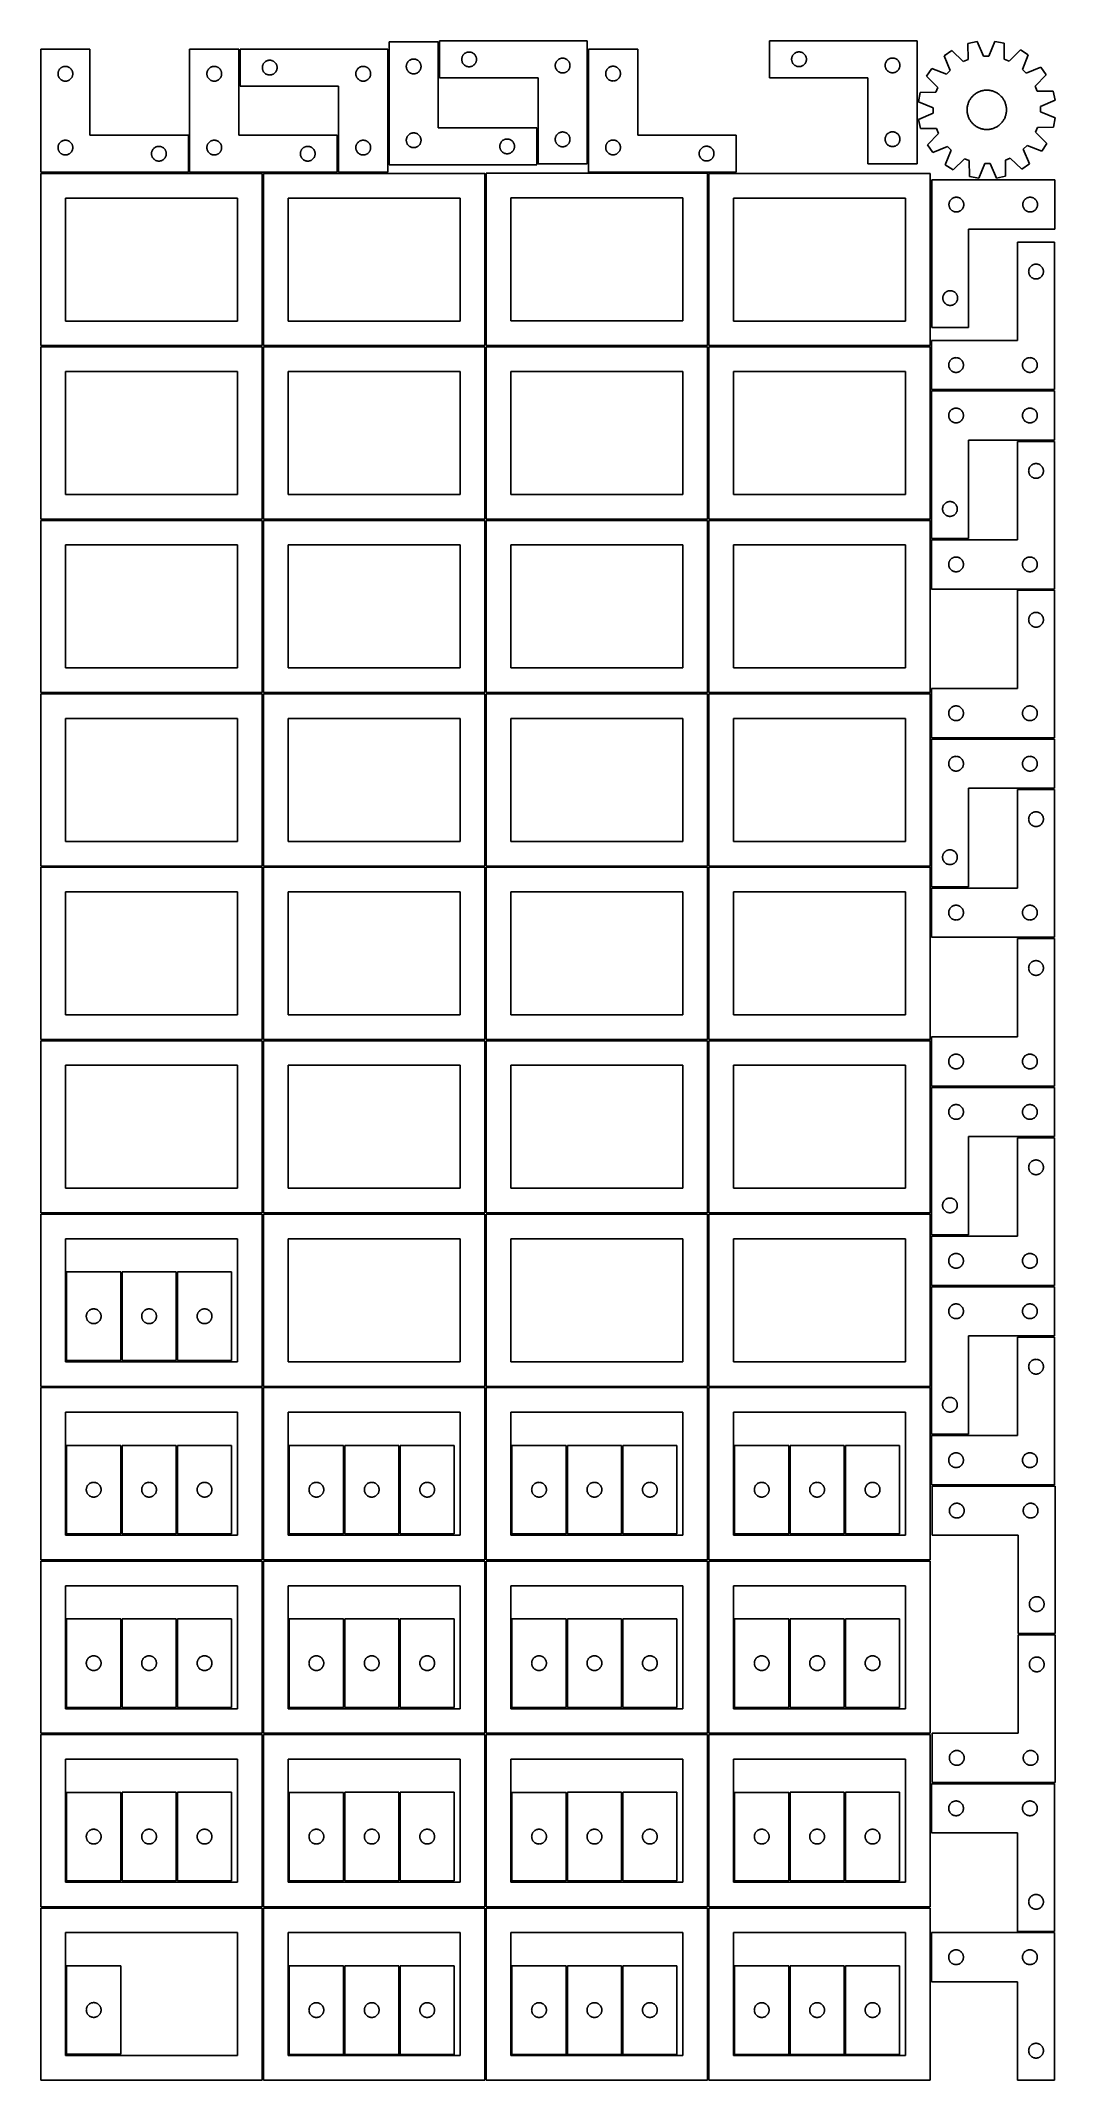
# Model space of a CAD drawing. Header units: millimetres. Extents: x 7 to 1243, y 7 to 2493.
import ezdxf

# ---------------------------------------------------------------- set-up
doc = ezdxf.new("R2010")
doc.units = ezdxf.units.MM
doc.layers.add('CUT', color=7, linetype='CONTINUOUS', true_color=0x000000)

msp = doc.modelspace()

# ---------------------------------------------------------------- linework, layer by layer
at = {"layer": 'CUT'}
for p, q in [((491.20169, 2492.167024), (431.20169, 2492.167024)), ((431.20169, 2492.167024), (431.20169, 2342.167024)), ((491.20169, 2387.167024), (491.20169, 2492.167024)), ((672.83633, 2493.272252), (492.83633, 2493.272252)), ((492.83633, 2493.272252), (492.83633, 2448.272252)), ((672.83633, 2343.272252), (672.83633, 2493.272252)), ((1075.105663, 2493.470982), (895.105663, 2493.470982)), ((895.105663, 2493.470982), (895.105663, 2448.470982)), ((1075.105663, 2343.470982), (1075.105663, 2493.470982)), ((1148.411037, 2492.457062), (1137.122929, 2490.077127)), ((1137.122929, 2490.077127), (1137.27783, 2470.70141)), ((1156.091782, 2474.668061), (1148.411037, 2492.457062)), ((1169.792845, 2492.701742), (1162.521189, 2474.741635)), ((1181.132459, 2490.580743), (1169.792845, 2492.701742)), ((1181.420986, 2471.206555), (1181.132459, 2490.580743)), ((66.520965, 2483.251496), (6.520965, 2483.251496)), ((6.520965, 2483.251496), (6.520965, 2333.251496)), ((34.765152, 2462.078564), (35.346229, 2462.1745)), ((35.346229, 2462.1745), (35.932336, 2462.232227)), ((35.932336, 2462.232227), (36.520965, 2462.251496)), ((36.520965, 2462.251496), (37.109593, 2462.232227)), ((37.109593, 2462.232227), (37.6957, 2462.1745)), ((37.6957, 2462.1745), (38.276778, 2462.078564)), ((66.520965, 2378.251496), (66.520965, 2483.251496)), ((248.041961, 2483.251496), (188.041961, 2483.251496)), ((188.041961, 2483.251496), (188.041961, 2333.251496)), ((216.286148, 2462.078564), (216.867225, 2462.1745)), ((216.867225, 2462.1745), (217.453333, 2462.232227)), ((217.453333, 2462.232227), (218.041961, 2462.251496)), ((218.041961, 2462.251496), (218.630589, 2462.232227)), ((218.630589, 2462.232227), (219.216696, 2462.1745)), ((219.216696, 2462.1745), (219.797774, 2462.078564)), ((248.041961, 2378.251496), (248.041961, 2483.251496)), ((429.680752, 2483.2515), (249.680752, 2483.2515)), ((249.680752, 2483.2515), (249.680752, 2438.2515)), ((276.757748, 2461.926235), (276.853684, 2462.507313)), ((276.853684, 2462.507313), (276.987419, 2463.080871)), ((276.987419, 2463.080871), (277.15838, 2463.644455)), ((277.15838, 2463.644455), (277.365836, 2464.195651)), ((277.365836, 2464.195651), (277.608897, 2464.732098)), ((277.608897, 2464.732098), (277.886523, 2465.2515)), ((277.886523, 2465.2515), (278.197525, 2465.751632)), ((278.197525, 2465.751632), (278.540572, 2466.230353)), ((278.540572, 2466.230353), (278.914193, 2466.685612)), ((278.914193, 2466.685612), (279.316791, 2467.115461)), ((279.316791, 2467.115461), (279.746639, 2467.518058)), ((279.746639, 2467.518058), (280.201899, 2467.89168)), ((280.201899, 2467.89168), (280.680619, 2468.234726)), ((280.680619, 2468.234726), (281.180752, 2468.545728)), ((281.180752, 2468.545728), (281.700153, 2468.823354)), ((281.700153, 2468.823354), (282.236601, 2469.066416)), ((282.236601, 2469.066416), (282.787796, 2469.273871)), ((282.787796, 2469.273871), (283.35138, 2469.444832)), ((283.35138, 2469.444832), (283.924939, 2469.578567)), ((283.924939, 2469.578567), (284.506016, 2469.674504)), ((284.506016, 2469.674504), (285.092123, 2469.73223)), ((285.092123, 2469.73223), (285.680752, 2469.7515)), ((285.680752, 2469.7515), (286.26938, 2469.73223)), ((286.26938, 2469.73223), (286.855487, 2469.674504)), ((286.855487, 2469.674504), (287.436564, 2469.578567)), ((287.436564, 2469.578567), (288.010123, 2469.444832)), ((288.010123, 2469.444832), (288.573707, 2469.273871)), ((288.573707, 2469.273871), (289.124902, 2469.066416)), ((289.124902, 2469.066416), (289.66135, 2468.823354)), ((289.66135, 2468.823354), (290.180752, 2468.545728)), ((290.180752, 2468.545728), (290.680884, 2468.234726)), ((290.680884, 2468.234726), (291.159604, 2467.89168)), ((291.159604, 2467.89168), (291.614864, 2467.518058)), ((291.614864, 2467.518058), (292.044713, 2467.115461)), ((292.044713, 2467.115461), (292.44731, 2466.685612)), ((292.44731, 2466.685612), (292.820932, 2466.230353)), ((292.820932, 2466.230353), (293.163978, 2465.751632)), ((293.163978, 2465.751632), (293.47498, 2465.2515)), ((293.47498, 2465.2515), (293.752606, 2464.732098)), ((293.752606, 2464.732098), (293.995667, 2464.195651)), ((293.995667, 2464.195651), (294.203123, 2463.644455)), ((294.203123, 2463.644455), (294.374084, 2463.080871)), ((294.374084, 2463.080871), (294.507819, 2462.507313)), ((294.507819, 2462.507313), (294.603755, 2461.926235)), ((397.924939, 2462.078567), (398.506016, 2462.174504)), ((398.506016, 2462.174504), (399.092123, 2462.23223)), ((399.092123, 2462.23223), (399.680752, 2462.2515)), ((399.680752, 2462.2515), (400.26938, 2462.23223)), ((400.26938, 2462.23223), (400.855487, 2462.174504)), ((400.855487, 2462.174504), (401.436564, 2462.078567)), ((429.680752, 2333.2515), (429.680752, 2483.2515)), ((452.20169, 2462.167024), (452.220959, 2462.755652)), ((452.220959, 2461.578395), (452.20169, 2462.167024)), ((452.220959, 2462.755652), (452.278686, 2463.341759)), ((452.278686, 2463.341759), (452.374622, 2463.922836)), ((452.374622, 2463.922836), (452.508357, 2464.496395)), ((452.508357, 2464.496395), (452.679319, 2465.059979)), ((452.679319, 2465.059979), (452.886774, 2465.611174)), ((452.886774, 2465.611174), (453.129835, 2466.147622)), ((453.129835, 2466.147622), (453.407461, 2466.667024)), ((453.407461, 2466.667024), (453.718463, 2467.167156)), ((453.718463, 2467.167156), (454.06151, 2467.645876)), ((454.06151, 2467.645876), (454.435131, 2468.101136)), ((454.435131, 2468.101136), (454.837729, 2468.530985)), ((454.837729, 2468.530985), (455.267577, 2468.933582)), ((455.267577, 2468.933582), (455.722837, 2469.307204)), ((455.722837, 2469.307204), (456.201558, 2469.65025)), ((456.201558, 2469.65025), (456.70169, 2469.961252)), ((456.70169, 2469.961252), (457.221092, 2470.238878)), ((457.221092, 2470.238878), (457.757539, 2470.481939)), ((457.757539, 2470.481939), (458.308735, 2470.689395)), ((458.308735, 2470.689395), (458.872318, 2470.860356)), ((458.872318, 2470.860356), (459.445877, 2470.994091)), ((459.445877, 2470.994091), (460.026954, 2471.090027)), ((460.026954, 2471.090027), (460.613062, 2471.147754)), ((460.613062, 2471.147754), (461.20169, 2471.167024)), ((461.20169, 2471.167024), (461.790318, 2471.147754)), ((461.790318, 2471.147754), (462.376425, 2471.090027)), ((462.376425, 2471.090027), (462.957503, 2470.994091)), ((462.957503, 2470.994091), (463.531061, 2470.860356)), ((463.531061, 2470.860356), (464.094645, 2470.689395)), ((464.094645, 2470.689395), (464.645841, 2470.481939)), ((464.645841, 2470.481939), (465.182288, 2470.238878)), ((465.182288, 2470.238878), (465.70169, 2469.961252)), ((465.70169, 2469.961252), (466.201822, 2469.65025)), ((466.201822, 2469.65025), (466.680543, 2469.307204)), ((466.680543, 2469.307204), (467.135802, 2468.933582)), ((467.135802, 2468.933582), (467.565651, 2468.530985)), ((467.565651, 2468.530985), (467.968248, 2468.101136)), ((467.968248, 2468.101136), (468.34187, 2467.645876)), ((468.34187, 2467.645876), (468.684916, 2467.167156)), ((468.684916, 2467.167156), (468.995918, 2466.667024)), ((468.995918, 2466.667024), (469.273544, 2466.147622)), ((469.273544, 2466.147622), (469.516606, 2465.611174)), ((469.516606, 2465.611174), (469.724061, 2465.059979)), ((469.724061, 2465.059979), (469.895022, 2464.496395)), ((469.895022, 2464.496395), (470.028757, 2463.922836)), ((470.028757, 2463.922836), (470.124693, 2463.341759)), ((470.124693, 2463.341759), (470.18242, 2462.755652)), ((470.18242, 2462.755652), (470.20169, 2462.167024)), ((470.20169, 2462.167024), (470.18242, 2461.578395)), ((519.83633, 2470.772252), (519.8556, 2471.36088)), ((519.8556, 2470.183624), (519.83633, 2470.772252)), ((519.8556, 2471.36088), (519.913326, 2471.946987)), ((519.913326, 2469.597516), (519.8556, 2470.183624)), ((519.913326, 2471.946987), (520.009263, 2472.528065)), ((520.009263, 2469.016439), (519.913326, 2469.597516)), ((520.009263, 2472.528065), (520.142998, 2473.101623)), ((520.142998, 2468.44288), (520.009263, 2469.016439)), ((520.142998, 2473.101623), (520.313959, 2473.665207)), ((520.313959, 2467.879297), (520.142998, 2468.44288)), ((520.313959, 2473.665207), (520.521414, 2474.216403)), ((520.521414, 2467.328101), (520.313959, 2467.879297)), ((520.521414, 2474.216403), (520.764476, 2474.75285)), ((520.764476, 2466.791653), (520.521414, 2467.328101)), ((520.764476, 2474.75285), (521.042102, 2475.272252)), ((521.042102, 2466.272252), (520.764476, 2466.791653)), ((521.042102, 2475.272252), (521.353104, 2475.772384)), ((521.353104, 2465.77212), (521.042102, 2466.272252)), ((521.353104, 2475.772384), (521.69615, 2476.251105)), ((521.69615, 2465.293399), (521.353104, 2465.77212)), ((521.69615, 2476.251105), (522.069772, 2476.706364)), ((522.069772, 2464.838139), (521.69615, 2465.293399)), ((522.069772, 2476.706364), (522.472369, 2477.136213)), ((522.472369, 2464.408291), (522.069772, 2464.838139)), ((522.472369, 2477.136213), (522.902218, 2477.53881)), ((522.902218, 2464.005693), (522.472369, 2464.408291)), ((522.902218, 2477.53881), (523.357477, 2477.912432)), ((523.357477, 2463.632072), (522.902218, 2464.005693)), ((523.357477, 2477.912432), (523.836198, 2478.255478)), ((523.836198, 2463.289025), (523.357477, 2463.632072)), ((523.836198, 2478.255478), (524.33633, 2478.56648)), ((524.33633, 2462.978023), (523.836198, 2463.289025)), ((524.33633, 2478.56648), (524.855732, 2478.844106)), ((524.855732, 2462.700397), (524.33633, 2462.978023)), ((524.855732, 2478.844106), (525.392179, 2479.087167)), ((525.392179, 2462.457336), (524.855732, 2462.700397)), ((525.392179, 2479.087167), (525.943375, 2479.294623)), ((525.943375, 2462.249881), (525.392179, 2462.457336)), ((525.943375, 2479.294623), (526.506959, 2479.465584)), ((526.506959, 2462.078919), (525.943375, 2462.249881)), ((526.506959, 2479.465584), (527.080517, 2479.599319)), ((527.080517, 2479.599319), (527.661594, 2479.695255)), ((527.661594, 2479.695255), (528.247702, 2479.752982)), ((528.247702, 2479.752982), (528.83633, 2479.772252)), ((528.83633, 2479.772252), (529.424958, 2479.752982)), ((529.424958, 2479.752982), (530.011066, 2479.695255)), ((530.011066, 2479.695255), (530.592143, 2479.599319)), ((530.592143, 2479.599319), (531.165702, 2479.465584)), ((531.165702, 2479.465584), (531.729285, 2479.294623)), ((531.729285, 2462.249881), (531.165702, 2462.078919)), ((531.729285, 2479.294623), (532.280481, 2479.087167)), ((532.280481, 2462.457336), (531.729285, 2462.249881)), ((532.280481, 2479.087167), (532.816928, 2478.844106)), ((532.816928, 2462.700397), (532.280481, 2462.457336)), ((532.816928, 2478.844106), (533.33633, 2478.56648)), ((533.33633, 2462.978023), (532.816928, 2462.700397)), ((533.33633, 2478.56648), (533.836462, 2478.255478)), ((533.836462, 2463.289025), (533.33633, 2462.978023)), ((533.836462, 2478.255478), (534.315183, 2477.912432)), ((534.315183, 2463.632072), (533.836462, 2463.289025)), ((534.315183, 2477.912432), (534.770443, 2477.53881)), ((534.770443, 2464.005693), (534.315183, 2463.632072)), ((534.770443, 2477.53881), (535.200291, 2477.136213)), ((535.200291, 2464.408291), (534.770443, 2464.005693)), ((535.200291, 2477.136213), (535.602888, 2476.706364)), ((535.602888, 2464.838139), (535.200291, 2464.408291)), ((535.602888, 2476.706364), (535.97651, 2476.251105)), ((535.97651, 2465.293399), (535.602888, 2464.838139)), ((535.97651, 2476.251105), (536.319557, 2475.772384)), ((536.319557, 2465.77212), (535.97651, 2465.293399)), ((536.319557, 2475.772384), (536.630559, 2475.272252)), ((536.630559, 2466.272252), (536.319557, 2465.77212)), ((536.630559, 2475.272252), (536.908185, 2474.75285)), ((536.908185, 2466.791653), (536.630559, 2466.272252)), ((536.908185, 2474.75285), (537.151246, 2474.216403)), ((537.151246, 2467.328101), (536.908185, 2466.791653)), ((537.151246, 2474.216403), (537.358701, 2473.665207)), ((537.358701, 2467.879297), (537.151246, 2467.328101)), ((537.358701, 2473.665207), (537.529663, 2473.101623)), ((537.529663, 2468.44288), (537.358701, 2467.879297)), ((537.529663, 2473.101623), (537.663398, 2472.528065)), ((537.663398, 2469.016439), (537.529663, 2468.44288)), ((537.663398, 2472.528065), (537.759334, 2471.946987)), ((537.759334, 2469.597516), (537.663398, 2469.016439)), ((537.759334, 2471.946987), (537.817061, 2471.36088)), ((537.817061, 2470.183624), (537.759334, 2469.597516)), ((537.817061, 2471.36088), (537.83633, 2470.772252)), ((537.83633, 2470.772252), (537.817061, 2470.183624)), ((633.83633, 2463.272252), (633.8556, 2463.86088)), ((633.8556, 2462.683624), (633.83633, 2463.272252)), ((633.8556, 2463.86088), (633.913326, 2464.446987)), ((633.913326, 2462.097516), (633.8556, 2462.683624)), ((633.913326, 2464.446987), (634.009263, 2465.028065)), ((634.009263, 2461.516439), (633.913326, 2462.097516)), ((634.009263, 2465.028065), (634.142998, 2465.601623)), ((634.142998, 2465.601623), (634.313959, 2466.165207)), ((634.313959, 2466.165207), (634.521414, 2466.716403)), ((634.521414, 2466.716403), (634.764476, 2467.25285)), ((634.764476, 2467.25285), (635.042102, 2467.772252)), ((635.042102, 2467.772252), (635.353104, 2468.272384)), ((635.353104, 2468.272384), (635.69615, 2468.751105)), ((635.69615, 2468.751105), (636.069772, 2469.206364)), ((636.069772, 2469.206364), (636.472369, 2469.636213)), ((636.472369, 2469.636213), (636.902218, 2470.03881)), ((636.902218, 2470.03881), (637.357477, 2470.412432)), ((637.357477, 2470.412432), (637.836198, 2470.755478)), ((637.836198, 2470.755478), (638.33633, 2471.06648)), ((638.33633, 2471.06648), (638.855732, 2471.344106)), ((638.855732, 2471.344106), (639.392179, 2471.587167)), ((639.392179, 2471.587167), (639.943375, 2471.794623)), ((639.943375, 2471.794623), (640.506959, 2471.965584)), ((640.506959, 2471.965584), (641.080517, 2472.099319)), ((641.080517, 2472.099319), (641.661594, 2472.195255)), ((641.661594, 2472.195255), (642.247702, 2472.252982)), ((642.247702, 2472.252982), (642.83633, 2472.272252)), ((642.83633, 2472.272252), (643.424958, 2472.252982)), ((643.424958, 2472.252982), (644.011066, 2472.195255)), ((644.011066, 2472.195255), (644.592143, 2472.099319)), ((644.592143, 2472.099319), (645.165702, 2471.965584)), ((645.165702, 2471.965584), (645.729285, 2471.794623)), ((645.729285, 2471.794623), (646.280481, 2471.587167)), ((646.280481, 2471.587167), (646.816928, 2471.344106)), ((646.816928, 2471.344106), (647.33633, 2471.06648)), ((647.33633, 2471.06648), (647.836462, 2470.755478)), ((647.836462, 2470.755478), (648.315183, 2470.412432)), ((648.315183, 2470.412432), (648.770443, 2470.03881)), ((648.770443, 2470.03881), (649.200291, 2469.636213)), ((649.200291, 2469.636213), (649.602888, 2469.206364)), ((649.602888, 2469.206364), (649.97651, 2468.751105)), ((649.97651, 2468.751105), (650.319557, 2468.272384)), ((650.319557, 2468.272384), (650.630559, 2467.772252)), ((650.630559, 2467.772252), (650.908185, 2467.25285)), ((650.908185, 2467.25285), (651.151246, 2466.716403)), ((651.151246, 2466.716403), (651.358701, 2466.165207)), ((651.358701, 2466.165207), (651.529663, 2465.601623)), ((651.529663, 2465.601623), (651.663398, 2465.028065)), ((651.663398, 2465.028065), (651.759334, 2464.446987)), ((651.759334, 2462.097516), (651.663398, 2461.516439)), ((651.759334, 2464.446987), (651.817061, 2463.86088)), ((651.817061, 2462.683624), (651.759334, 2462.097516)), ((651.817061, 2463.86088), (651.83633, 2463.272252)), ((651.83633, 2463.272252), (651.817061, 2462.683624)), ((734.358245, 2483.424592), (674.358245, 2483.424592)), ((674.358245, 2483.424592), (674.358245, 2333.424592)), ((701.46529, 2461.946963), (702.028874, 2462.117924)), ((702.028874, 2462.117924), (702.602432, 2462.251659)), ((702.602432, 2462.251659), (703.183509, 2462.347596)), ((703.183509, 2462.347596), (703.769617, 2462.405322)), ((703.769617, 2462.405322), (704.358245, 2462.424592)), ((704.358245, 2462.424592), (704.946873, 2462.405322)), ((704.946873, 2462.405322), (705.532981, 2462.347596)), ((705.532981, 2462.347596), (706.114058, 2462.251659)), ((706.114058, 2462.251659), (706.687616, 2462.117924)), ((706.687616, 2462.117924), (707.2512, 2461.946963)), ((734.358245, 2378.424592), (734.358245, 2483.424592)), ((922.105663, 2470.970982), (922.124933, 2471.55961)), ((922.124933, 2470.382354), (922.105663, 2470.970982)), ((922.124933, 2471.55961), (922.182659, 2472.145718)), ((922.182659, 2469.796246), (922.124933, 2470.382354)), ((922.182659, 2472.145718), (922.278596, 2472.726795)), ((922.278596, 2469.215169), (922.182659, 2469.796246)), ((922.278596, 2472.726795), (922.412331, 2473.300354)), ((922.412331, 2468.641611), (922.278596, 2469.215169)), ((922.412331, 2473.300354), (922.583292, 2473.863937)), ((922.583292, 2468.078027), (922.412331, 2468.641611)), ((922.583292, 2473.863937), (922.790747, 2474.415133)), ((922.790747, 2467.526831), (922.583292, 2468.078027)), ((922.790747, 2474.415133), (923.033808, 2474.95158)), ((923.033808, 2466.990384), (922.790747, 2467.526831)), ((923.033808, 2474.95158), (923.311434, 2475.470982)), ((923.311434, 2466.470982), (923.033808, 2466.990384)), ((923.311434, 2475.470982), (923.622437, 2475.971114)), ((923.622437, 2465.97085), (923.311434, 2466.470982)), ((923.622437, 2475.971114), (923.965483, 2476.449835)), ((923.965483, 2465.492129), (923.622437, 2465.97085)), ((923.965483, 2476.449835), (924.339105, 2476.905095)), ((924.339105, 2465.03687), (923.965483, 2465.492129)), ((924.339105, 2476.905095), (924.741702, 2477.334943)), ((924.741702, 2464.607021), (924.339105, 2465.03687)), ((924.741702, 2477.334943), (925.171551, 2477.73754)), ((925.171551, 2464.204424), (924.741702, 2464.607021)), ((925.171551, 2477.73754), (925.62681, 2478.111162)), ((925.62681, 2463.830802), (925.171551, 2464.204424)), ((925.62681, 2478.111162), (926.105531, 2478.454209)), ((926.105531, 2463.487756), (925.62681, 2463.830802)), ((926.105531, 2478.454209), (926.605663, 2478.765211)), ((926.605663, 2463.176754), (926.105531, 2463.487756)), ((926.605663, 2478.765211), (927.125065, 2479.042837)), ((927.125065, 2462.899127), (926.605663, 2463.176754)), ((927.125065, 2479.042837), (927.661512, 2479.285898)), ((927.661512, 2462.656066), (927.125065, 2462.899127)), ((927.661512, 2479.285898), (928.212708, 2479.493353)), ((928.212708, 2462.448611), (927.661512, 2462.656066)), ((928.212708, 2479.493353), (928.776292, 2479.664315)), ((928.776292, 2462.27765), (928.212708, 2462.448611)), ((928.776292, 2479.664315), (929.34985, 2479.79805)), ((929.34985, 2462.143915), (928.776292, 2462.27765)), ((929.34985, 2479.79805), (929.930927, 2479.893986)), ((929.930927, 2462.047978), (929.34985, 2462.143915)), ((929.930927, 2479.893986), (930.517035, 2479.951712)), ((930.517035, 2479.951712), (931.105663, 2479.970982)), ((931.105663, 2479.970982), (931.694291, 2479.951712)), ((931.694291, 2479.951712), (932.280399, 2479.893986)), ((932.280399, 2479.893986), (932.861476, 2479.79805)), ((932.861476, 2462.143915), (932.280399, 2462.047978)), ((932.861476, 2479.79805), (933.435035, 2479.664315)), ((933.435035, 2462.27765), (932.861476, 2462.143915)), ((933.435035, 2479.664315), (933.998618, 2479.493353)), ((933.998618, 2462.448611), (933.435035, 2462.27765)), ((933.998618, 2479.493353), (934.549814, 2479.285898)), ((934.549814, 2462.656066), (933.998618, 2462.448611)), ((934.549814, 2479.285898), (935.086261, 2479.042837)), ((935.086261, 2462.899127), (934.549814, 2462.656066)), ((935.086261, 2479.042837), (935.605663, 2478.765211)), ((935.605663, 2463.176754), (935.086261, 2462.899127)), ((935.605663, 2478.765211), (936.105795, 2478.454209)), ((936.105795, 2463.487756), (935.605663, 2463.176754)), ((936.105795, 2478.454209), (936.584516, 2478.111162)), ((936.584516, 2463.830802), (936.105795, 2463.487756)), ((936.584516, 2478.111162), (937.039775, 2477.73754)), ((937.039775, 2464.204424), (936.584516, 2463.830802)), ((937.039775, 2477.73754), (937.469624, 2477.334943)), ((937.469624, 2464.607021), (937.039775, 2464.204424)), ((937.469624, 2477.334943), (937.872221, 2476.905095)), ((937.872221, 2465.03687), (937.469624, 2464.607021)), ((937.872221, 2476.905095), (938.245843, 2476.449835)), ((938.245843, 2465.492129), (937.872221, 2465.03687)), ((938.245843, 2476.449835), (938.58889, 2475.971114)), ((938.58889, 2465.97085), (938.245843, 2465.492129)), ((938.58889, 2475.971114), (938.899892, 2475.470982)), ((938.899892, 2466.470982), (938.58889, 2465.97085)), ((938.899892, 2475.470982), (939.177518, 2474.95158)), ((939.177518, 2466.990384), (938.899892, 2466.470982)), ((939.177518, 2474.95158), (939.420579, 2474.415133)), ((939.420579, 2467.526831), (939.177518, 2466.990384)), ((939.420579, 2474.415133), (939.628034, 2473.863937)), ((939.628034, 2468.078027), (939.420579, 2467.526831)), ((939.628034, 2473.863937), (939.798996, 2473.300354)), ((939.798996, 2468.641611), (939.628034, 2468.078027)), ((939.798996, 2473.300354), (939.932731, 2472.726795)), ((939.932731, 2469.215169), (939.798996, 2468.641611)), ((939.932731, 2472.726795), (940.028667, 2472.145718)), ((940.028667, 2469.796246), (939.932731, 2469.215169)), ((940.028667, 2472.145718), (940.086393, 2471.55961)), ((940.086393, 2470.382354), (940.028667, 2469.796246)), ((940.086393, 2471.55961), (940.105663, 2470.970982)), ((940.105663, 2470.970982), (940.086393, 2470.382354)), ((1036.105663, 2463.470982), (1036.124933, 2464.05961)), ((1036.124933, 2462.882354), (1036.105663, 2463.470982)), ((1036.124933, 2464.05961), (1036.182659, 2464.645718)), ((1036.182659, 2462.296246), (1036.124933, 2462.882354)), ((1036.182659, 2464.645718), (1036.278596, 2465.226795)), ((1036.278596, 2461.715169), (1036.182659, 2462.296246)), ((1036.278596, 2465.226795), (1036.412331, 2465.800354)), ((1036.412331, 2465.800354), (1036.583292, 2466.363937)), ((1036.583292, 2466.363937), (1036.790747, 2466.915133)), ((1036.790747, 2466.915133), (1037.033808, 2467.45158)), ((1037.033808, 2467.45158), (1037.311434, 2467.970982)), ((1037.311434, 2467.970982), (1037.622437, 2468.471114)), ((1037.622437, 2468.471114), (1037.965483, 2468.949835)), ((1037.965483, 2468.949835), (1038.339105, 2469.405095)), ((1038.339105, 2469.405095), (1038.741702, 2469.834943)), ((1038.741702, 2469.834943), (1039.171551, 2470.23754)), ((1039.171551, 2470.23754), (1039.62681, 2470.611162)), ((1039.62681, 2470.611162), (1040.105531, 2470.954209)), ((1040.105531, 2470.954209), (1040.605663, 2471.265211)), ((1040.605663, 2471.265211), (1041.125065, 2471.542837)), ((1041.125065, 2471.542837), (1041.661512, 2471.785898)), ((1041.661512, 2471.785898), (1042.212708, 2471.993353)), ((1042.212708, 2471.993353), (1042.776292, 2472.164315)), ((1042.776292, 2472.164315), (1043.34985, 2472.29805)), ((1043.34985, 2472.29805), (1043.930927, 2472.393986)), ((1043.930927, 2472.393986), (1044.517035, 2472.451712)), ((1044.517035, 2472.451712), (1045.105663, 2472.470982)), ((1045.105663, 2472.470982), (1045.694291, 2472.451712)), ((1045.694291, 2472.451712), (1046.280399, 2472.393986)), ((1046.280399, 2472.393986), (1046.861476, 2472.29805)), ((1046.861476, 2472.29805), (1047.435035, 2472.164315)), ((1047.435035, 2472.164315), (1047.998618, 2471.993353)), ((1047.998618, 2471.993353), (1048.549814, 2471.785898)), ((1048.549814, 2471.785898), (1049.086261, 2471.542837)), ((1049.086261, 2471.542837), (1049.605663, 2471.265211)), ((1049.605663, 2471.265211), (1050.105795, 2470.954209)), ((1050.105795, 2470.954209), (1050.584516, 2470.611162)), ((1050.584516, 2470.611162), (1051.039775, 2470.23754)), ((1051.039775, 2470.23754), (1051.469624, 2469.834943)), ((1051.469624, 2469.834943), (1051.872221, 2469.405095)), ((1051.872221, 2469.405095), (1052.245843, 2468.949835)), ((1052.245843, 2468.949835), (1052.58889, 2468.471114)), ((1052.58889, 2468.471114), (1052.899892, 2467.970982)), ((1052.899892, 2467.970982), (1053.177518, 2467.45158)), ((1053.177518, 2467.45158), (1053.420579, 2466.915133)), ((1053.420579, 2466.915133), (1053.628034, 2466.363937)), ((1053.628034, 2466.363937), (1053.798996, 2465.800354)), ((1053.798996, 2465.800354), (1053.932731, 2465.226795)), ((1053.932731, 2465.226795), (1054.028667, 2464.645718)), ((1054.028667, 2462.296246), (1053.932731, 2461.715169)), ((1054.028667, 2464.645718), (1054.086393, 2464.05961)), ((1054.086393, 2462.882354), (1054.028667, 2462.296246)), ((1054.086393, 2464.05961), (1054.105663, 2463.470982)), ((1054.105663, 2463.470982), (1054.086393, 2462.882354)), ((1117.462348, 2481.668609), (1107.944258, 2475.150064)), ((1107.944258, 2475.150064), (1115.502134, 2457.308513)), ((1131.365988, 2468.173009), (1117.462348, 2481.668609)), ((1137.27783, 2470.70141), (1131.365988, 2468.173009)), ((1162.521189, 2474.741635), (1156.091782, 2474.668061)), ((1187.389139, 2468.814101), (1181.420986, 2471.206555)), ((1200.980309, 2482.624334), (1187.389139, 2468.814101)), ((1210.645075, 2476.325304), (1200.980309, 2482.624334)), ((1203.497458, 2458.315474), (1210.645075, 2476.325304)), ((27.520965, 2453.251496), (27.540234, 2453.840124)), ((27.540234, 2452.662868), (27.520965, 2453.251496)), ((27.540234, 2453.840124), (27.597961, 2454.426232)), ((27.597961, 2452.07676), (27.540234, 2452.662868)), ((27.597961, 2454.426232), (27.693897, 2455.007309)), ((27.693897, 2451.495683), (27.597961, 2452.07676)), ((27.693897, 2455.007309), (27.827632, 2455.580868)), ((27.827632, 2450.922125), (27.693897, 2451.495683)), ((27.827632, 2455.580868), (27.998593, 2456.144451)), ((27.998593, 2450.358541), (27.827632, 2450.922125)), ((27.998593, 2456.144451), (28.206049, 2456.695647)), ((28.206049, 2449.807345), (27.998593, 2450.358541)), ((28.206049, 2456.695647), (28.44911, 2457.232094)), ((28.44911, 2449.270898), (28.206049, 2449.807345)), ((28.44911, 2457.232094), (28.726736, 2457.751496)), ((28.726736, 2448.751496), (28.44911, 2449.270898)), ((28.726736, 2457.751496), (29.037738, 2458.251628)), ((29.037738, 2448.251364), (28.726736, 2448.751496)), ((29.037738, 2458.251628), (29.380785, 2458.730349)), ((29.380785, 2447.772643), (29.037738, 2448.251364)), ((29.380785, 2458.730349), (29.754406, 2459.185609)), ((29.754406, 2447.317384), (29.380785, 2447.772643)), ((29.754406, 2459.185609), (30.157004, 2459.615457)), ((30.157004, 2446.887535), (29.754406, 2447.317384)), ((30.157004, 2459.615457), (30.586852, 2460.018054)), ((30.586852, 2446.484938), (30.157004, 2446.887535)), ((30.586852, 2460.018054), (31.042112, 2460.391676)), ((31.042112, 2446.111316), (30.586852, 2446.484938)), ((31.042112, 2460.391676), (31.520833, 2460.734723)), ((31.520833, 2445.76827), (31.042112, 2446.111316)), ((31.520833, 2460.734723), (32.020965, 2461.045725)), ((32.020965, 2445.457268), (31.520833, 2445.76827)), ((32.020965, 2461.045725), (32.540366, 2461.323351)), ((32.540366, 2445.179642), (32.020965, 2445.457268)), ((32.540366, 2461.323351), (33.076814, 2461.566412)), ((33.076814, 2444.93658), (32.540366, 2445.179642)), ((33.076814, 2461.566412), (33.628009, 2461.773867)), ((33.628009, 2444.729125), (33.076814, 2444.93658)), ((33.628009, 2461.773867), (34.191593, 2461.944829)), ((34.191593, 2444.558164), (33.628009, 2444.729125)), ((34.191593, 2461.944829), (34.765152, 2462.078564)), ((34.765152, 2444.424429), (34.191593, 2444.558164)), ((35.346229, 2444.328492), (34.765152, 2444.424429)), ((35.932336, 2444.270766), (35.346229, 2444.328492)), ((36.520965, 2444.251496), (35.932336, 2444.270766)), ((37.109593, 2444.270766), (36.520965, 2444.251496)), ((37.6957, 2444.328492), (37.109593, 2444.270766)), ((38.276778, 2444.424429), (37.6957, 2444.328492)), ((38.276778, 2462.078564), (38.850336, 2461.944829)), ((38.850336, 2444.558164), (38.276778, 2444.424429)), ((38.850336, 2461.944829), (39.41392, 2461.773867)), ((39.41392, 2444.729125), (38.850336, 2444.558164)), ((39.41392, 2461.773867), (39.965116, 2461.566412)), ((39.965116, 2444.93658), (39.41392, 2444.729125)), ((39.965116, 2461.566412), (40.501563, 2461.323351)), ((40.501563, 2445.179642), (39.965116, 2444.93658)), ((40.501563, 2461.323351), (41.020965, 2461.045725)), ((41.020965, 2445.457268), (40.501563, 2445.179642)), ((41.020965, 2461.045725), (41.521097, 2460.734723)), ((41.521097, 2445.76827), (41.020965, 2445.457268)), ((41.521097, 2460.734723), (41.999817, 2460.391676)), ((41.999817, 2446.111316), (41.521097, 2445.76827)), ((41.999817, 2460.391676), (42.455077, 2460.018054)), ((42.455077, 2446.484938), (41.999817, 2446.111316)), ((42.455077, 2460.018054), (42.884926, 2459.615457)), ((42.884926, 2446.887535), (42.455077, 2446.484938)), ((42.884926, 2459.615457), (43.287523, 2459.185609)), ((43.287523, 2447.317384), (42.884926, 2446.887535)), ((43.287523, 2459.185609), (43.661145, 2458.730349)), ((43.661145, 2447.772643), (43.287523, 2447.317384)), ((43.661145, 2458.730349), (44.004191, 2458.251628)), ((44.004191, 2448.251364), (43.661145, 2447.772643)), ((44.004191, 2458.251628), (44.315193, 2457.751496)), ((44.315193, 2448.751496), (44.004191, 2448.251364)), ((44.315193, 2457.751496), (44.592819, 2457.232094)), ((44.592819, 2449.270898), (44.315193, 2448.751496)), ((44.592819, 2457.232094), (44.83588, 2456.695647)), ((44.83588, 2449.807345), (44.592819, 2449.270898)), ((44.83588, 2456.695647), (45.043336, 2456.144451)), ((45.043336, 2450.358541), (44.83588, 2449.807345)), ((45.043336, 2456.144451), (45.214297, 2455.580868)), ((45.214297, 2450.922125), (45.043336, 2450.358541)), ((45.214297, 2455.580868), (45.348032, 2455.007309)), ((45.348032, 2451.495683), (45.214297, 2450.922125)), ((45.348032, 2455.007309), (45.443968, 2454.426232)), ((45.443968, 2452.07676), (45.348032, 2451.495683)), ((45.443968, 2454.426232), (45.501695, 2453.840124)), ((45.501695, 2452.662868), (45.443968, 2452.07676)), ((45.501695, 2453.840124), (45.520965, 2453.251496)), ((45.520965, 2453.251496), (45.501695, 2452.662868)), ((209.041961, 2453.251496), (209.06123, 2453.840124)), ((209.06123, 2452.662868), (209.041961, 2453.251496)), ((209.06123, 2453.840124), (209.118957, 2454.426232)), ((209.118957, 2452.07676), (209.06123, 2452.662868)), ((209.118957, 2454.426232), (209.214893, 2455.007309)), ((209.214893, 2451.495683), (209.118957, 2452.07676)), ((209.214893, 2455.007309), (209.348628, 2455.580868)), ((209.348628, 2450.922125), (209.214893, 2451.495683)), ((209.348628, 2455.580868), (209.51959, 2456.144451)), ((209.51959, 2450.358541), (209.348628, 2450.922125)), ((209.51959, 2456.144451), (209.727045, 2456.695647)), ((209.727045, 2449.807345), (209.51959, 2450.358541)), ((209.727045, 2456.695647), (209.970106, 2457.232094)), ((209.970106, 2449.270898), (209.727045, 2449.807345)), ((209.970106, 2457.232094), (210.247732, 2457.751496)), ((210.247732, 2448.751496), (209.970106, 2449.270898)), ((210.247732, 2457.751496), (210.558734, 2458.251628)), ((210.558734, 2448.251364), (210.247732, 2448.751496)), ((210.558734, 2458.251628), (210.901781, 2458.730349)), ((210.901781, 2447.772643), (210.558734, 2448.251364)), ((210.901781, 2458.730349), (211.275402, 2459.185609)), ((211.275402, 2447.317384), (210.901781, 2447.772643)), ((211.275402, 2459.185609), (211.678, 2459.615457)), ((211.678, 2446.887535), (211.275402, 2447.317384)), ((211.678, 2459.615457), (212.107848, 2460.018054)), ((212.107848, 2446.484938), (211.678, 2446.887535)), ((212.107848, 2460.018054), (212.563108, 2460.391676)), ((212.563108, 2446.111316), (212.107848, 2446.484938)), ((212.563108, 2460.391676), (213.041829, 2460.734723)), ((213.041829, 2445.76827), (212.563108, 2446.111316)), ((213.041829, 2460.734723), (213.541961, 2461.045725)), ((213.541961, 2445.457268), (213.041829, 2445.76827)), ((213.541961, 2461.045725), (214.061363, 2461.323351)), ((214.061363, 2445.179642), (213.541961, 2445.457268)), ((214.061363, 2461.323351), (214.59781, 2461.566412)), ((214.59781, 2444.93658), (214.061363, 2445.179642)), ((214.59781, 2461.566412), (215.149006, 2461.773867)), ((215.149006, 2444.729125), (214.59781, 2444.93658)), ((215.149006, 2461.773867), (215.712589, 2461.944829)), ((215.712589, 2444.558164), (215.149006, 2444.729125)), ((215.712589, 2461.944829), (216.286148, 2462.078564)), ((216.286148, 2444.424429), (215.712589, 2444.558164)), ((216.867225, 2444.328492), (216.286148, 2444.424429)), ((217.453333, 2444.270766), (216.867225, 2444.328492)), ((218.041961, 2444.251496), (217.453333, 2444.270766)), ((218.630589, 2444.270766), (218.041961, 2444.251496)), ((219.216696, 2444.328492), (218.630589, 2444.270766)), ((219.797774, 2444.424429), (219.216696, 2444.328492)), ((219.797774, 2462.078564), (220.371332, 2461.944829)), ((220.371332, 2444.558164), (219.797774, 2444.424429)), ((220.371332, 2461.944829), (220.934916, 2461.773867)), ((220.934916, 2444.729125), (220.371332, 2444.558164)), ((220.934916, 2461.773867), (221.486112, 2461.566412)), ((221.486112, 2444.93658), (220.934916, 2444.729125)), ((221.486112, 2461.566412), (222.022559, 2461.323351)), ((222.022559, 2445.179642), (221.486112, 2444.93658)), ((222.022559, 2461.323351), (222.541961, 2461.045725)), ((222.541961, 2445.457268), (222.022559, 2445.179642)), ((222.541961, 2461.045725), (223.042093, 2460.734723)), ((223.042093, 2445.76827), (222.541961, 2445.457268)), ((223.042093, 2460.734723), (223.520814, 2460.391676)), ((223.520814, 2446.111316), (223.042093, 2445.76827)), ((223.520814, 2460.391676), (223.976073, 2460.018054)), ((223.976073, 2446.484938), (223.520814, 2446.111316)), ((223.976073, 2460.018054), (224.405922, 2459.615457)), ((224.405922, 2446.887535), (223.976073, 2446.484938)), ((224.405922, 2459.615457), (224.808519, 2459.185609)), ((224.808519, 2447.317384), (224.405922, 2446.887535)), ((224.808519, 2459.185609), (225.182141, 2458.730349)), ((225.182141, 2447.772643), (224.808519, 2447.317384)), ((225.182141, 2458.730349), (225.525187, 2458.251628)), ((225.525187, 2448.251364), (225.182141, 2447.772643)), ((225.525187, 2458.251628), (225.836189, 2457.751496)), ((225.836189, 2448.751496), (225.525187, 2448.251364)), ((225.836189, 2457.751496), (226.113815, 2457.232094)), ((226.113815, 2449.270898), (225.836189, 2448.751496)), ((226.113815, 2457.232094), (226.356877, 2456.695647)), ((226.356877, 2449.807345), (226.113815, 2449.270898)), ((226.356877, 2456.695647), (226.564332, 2456.144451)), ((226.564332, 2450.358541), (226.356877, 2449.807345)), ((226.564332, 2456.144451), (226.735293, 2455.580868)), ((226.735293, 2450.922125), (226.564332, 2450.358541)), ((226.735293, 2455.580868), (226.869028, 2455.007309)), ((226.869028, 2451.495683), (226.735293, 2450.922125)), ((226.869028, 2455.007309), (226.964964, 2454.426232)), ((226.964964, 2452.07676), (226.869028, 2451.495683)), ((226.964964, 2454.426232), (227.022691, 2453.840124)), ((227.022691, 2452.662868), (226.964964, 2452.07676)), ((227.022691, 2453.840124), (227.041961, 2453.251496)), ((227.041961, 2453.251496), (227.022691, 2452.662868)), ((249.680752, 2438.2515), (369.680752, 2438.2515)), ((276.680752, 2460.7515), (276.700021, 2461.340128)), ((276.700021, 2460.162872), (276.680752, 2460.7515)), ((276.700021, 2461.340128), (276.757748, 2461.926235)), ((276.757748, 2459.576764), (276.700021, 2460.162872)), ((276.853684, 2458.995687), (276.757748, 2459.576764)), ((276.987419, 2458.422128), (276.853684, 2458.995687)), ((277.15838, 2457.858545), (276.987419, 2458.422128)), ((277.365836, 2457.307349), (277.15838, 2457.858545)), ((277.608897, 2456.770902), (277.365836, 2457.307349)), ((277.886523, 2456.2515), (277.608897, 2456.770902)), ((278.197525, 2455.751368), (277.886523, 2456.2515)), ((278.540572, 2455.272647), (278.197525, 2455.751368)), ((278.914193, 2454.817387), (278.540572, 2455.272647)), ((279.316791, 2454.387539), (278.914193, 2454.817387)), ((279.746639, 2453.984941), (279.316791, 2454.387539)), ((280.201899, 2453.61132), (279.746639, 2453.984941)), ((280.680619, 2453.268273), (280.201899, 2453.61132)), ((281.180752, 2452.957271), (280.680619, 2453.268273)), ((281.700153, 2452.679645), (281.180752, 2452.957271)), ((282.236601, 2452.436584), (281.700153, 2452.679645)), ((282.787796, 2452.229129), (282.236601, 2452.436584)), ((283.35138, 2452.058167), (282.787796, 2452.229129)), ((283.924939, 2451.924432), (283.35138, 2452.058167)), ((284.506016, 2451.828496), (283.924939, 2451.924432)), ((285.092123, 2451.770769), (284.506016, 2451.828496)), ((285.680752, 2451.7515), (285.092123, 2451.770769)), ((286.26938, 2451.770769), (285.680752, 2451.7515)), ((286.855487, 2451.828496), (286.26938, 2451.770769)), ((287.436564, 2451.924432), (286.855487, 2451.828496)), ((288.010123, 2452.058167), (287.436564, 2451.924432)), ((288.573707, 2452.229129), (288.010123, 2452.058167)), ((289.124902, 2452.436584), (288.573707, 2452.229129)), ((289.66135, 2452.679645), (289.124902, 2452.436584)), ((290.180752, 2452.957271), (289.66135, 2452.679645)), ((290.680884, 2453.268273), (290.180752, 2452.957271)), ((291.159604, 2453.61132), (290.680884, 2453.268273)), ((291.614864, 2453.984941), (291.159604, 2453.61132)), ((292.044713, 2454.387539), (291.614864, 2453.984941)), ((292.44731, 2454.817387), (292.044713, 2454.387539)), ((292.820932, 2455.272647), (292.44731, 2454.817387)), ((293.163978, 2455.751368), (292.820932, 2455.272647)), ((293.47498, 2456.2515), (293.163978, 2455.751368)), ((293.752606, 2456.770902), (293.47498, 2456.2515)), ((293.995667, 2457.307349), (293.752606, 2456.770902)), ((294.203123, 2457.858545), (293.995667, 2457.307349)), ((294.374084, 2458.422128), (294.203123, 2457.858545)), ((294.507819, 2458.995687), (294.374084, 2458.422128)), ((294.603755, 2459.576764), (294.507819, 2458.995687)), ((294.603755, 2461.926235), (294.661482, 2461.340128)), ((294.661482, 2460.162872), (294.603755, 2459.576764)), ((294.661482, 2461.340128), (294.680752, 2460.7515)), ((294.680752, 2460.7515), (294.661482, 2460.162872)), ((369.680752, 2438.2515), (369.680752, 2333.2515)), ((390.680752, 2453.2515), (390.700021, 2453.840128)), ((390.700021, 2452.662872), (390.680752, 2453.2515)), ((390.700021, 2453.840128), (390.757748, 2454.426235)), ((390.757748, 2452.076764), (390.700021, 2452.662872)), ((390.757748, 2454.426235), (390.853684, 2455.007313)), ((390.853684, 2451.495687), (390.757748, 2452.076764)), ((390.853684, 2455.007313), (390.987419, 2455.580871)), ((390.987419, 2450.922128), (390.853684, 2451.495687)), ((390.987419, 2455.580871), (391.15838, 2456.144455)), ((391.15838, 2450.358545), (390.987419, 2450.922128)), ((391.15838, 2456.144455), (391.365836, 2456.695651)), ((391.365836, 2449.807349), (391.15838, 2450.358545)), ((391.365836, 2456.695651), (391.608897, 2457.232098)), ((391.608897, 2449.270902), (391.365836, 2449.807349)), ((391.608897, 2457.232098), (391.886523, 2457.7515)), ((391.886523, 2448.7515), (391.608897, 2449.270902)), ((391.886523, 2457.7515), (392.197525, 2458.251632)), ((392.197525, 2448.251368), (391.886523, 2448.7515)), ((392.197525, 2458.251632), (392.540572, 2458.730353)), ((392.540572, 2447.772647), (392.197525, 2448.251368)), ((392.540572, 2458.730353), (392.914193, 2459.185612)), ((392.914193, 2447.317387), (392.540572, 2447.772647)), ((392.914193, 2459.185612), (393.316791, 2459.615461)), ((393.316791, 2446.887539), (392.914193, 2447.317387)), ((393.316791, 2459.615461), (393.746639, 2460.018058)), ((393.746639, 2446.484941), (393.316791, 2446.887539)), ((393.746639, 2460.018058), (394.201899, 2460.39168)), ((394.201899, 2446.11132), (393.746639, 2446.484941)), ((394.201899, 2460.39168), (394.680619, 2460.734726)), ((394.680619, 2445.768273), (394.201899, 2446.11132)), ((394.680619, 2460.734726), (395.180752, 2461.045728)), ((395.180752, 2445.457271), (394.680619, 2445.768273)), ((395.180752, 2461.045728), (395.700153, 2461.323354)), ((395.700153, 2445.179645), (395.180752, 2445.457271)), ((395.700153, 2461.323354), (396.236601, 2461.566416)), ((396.236601, 2444.936584), (395.700153, 2445.179645)), ((396.236601, 2461.566416), (396.787796, 2461.773871)), ((396.787796, 2444.729129), (396.236601, 2444.936584)), ((396.787796, 2461.773871), (397.35138, 2461.944832)), ((397.35138, 2444.558167), (396.787796, 2444.729129)), ((397.35138, 2461.944832), (397.924939, 2462.078567)), ((397.924939, 2444.424432), (397.35138, 2444.558167)), ((398.506016, 2444.328496), (397.924939, 2444.424432)), ((399.092123, 2444.270769), (398.506016, 2444.328496)), ((399.680752, 2444.2515), (399.092123, 2444.270769)), ((400.26938, 2444.270769), (399.680752, 2444.2515)), ((400.855487, 2444.328496), (400.26938, 2444.270769)), ((401.436564, 2444.424432), (400.855487, 2444.328496)), ((401.436564, 2462.078567), (402.010123, 2461.944832)), ((402.010123, 2444.558167), (401.436564, 2444.424432)), ((402.010123, 2461.944832), (402.573707, 2461.773871)), ((402.573707, 2444.729129), (402.010123, 2444.558167)), ((402.573707, 2461.773871), (403.124902, 2461.566416)), ((403.124902, 2444.936584), (402.573707, 2444.729129)), ((403.124902, 2461.566416), (403.66135, 2461.323354)), ((403.66135, 2445.179645), (403.124902, 2444.936584)), ((403.66135, 2461.323354), (404.180752, 2461.045728)), ((404.180752, 2445.457271), (403.66135, 2445.179645)), ((404.180752, 2461.045728), (404.680884, 2460.734726)), ((404.680884, 2445.768273), (404.180752, 2445.457271)), ((404.680884, 2460.734726), (405.159604, 2460.39168)), ((405.159604, 2446.11132), (404.680884, 2445.768273)), ((405.159604, 2460.39168), (405.614864, 2460.018058)), ((405.614864, 2446.484941), (405.159604, 2446.11132)), ((405.614864, 2460.018058), (406.044713, 2459.615461)), ((406.044713, 2446.887539), (405.614864, 2446.484941)), ((406.044713, 2459.615461), (406.44731, 2459.185612)), ((406.44731, 2447.317387), (406.044713, 2446.887539)), ((406.44731, 2459.185612), (406.820932, 2458.730353)), ((406.820932, 2447.772647), (406.44731, 2447.317387)), ((406.820932, 2458.730353), (407.163978, 2458.251632)), ((407.163978, 2448.251368), (406.820932, 2447.772647)), ((407.163978, 2458.251632), (407.47498, 2457.7515)), ((407.47498, 2448.7515), (407.163978, 2448.251368)), ((407.47498, 2457.7515), (407.752606, 2457.232098)), ((407.752606, 2449.270902), (407.47498, 2448.7515)), ((407.752606, 2457.232098), (407.995667, 2456.695651)), ((407.995667, 2449.807349), (407.752606, 2449.270902)), ((407.995667, 2456.695651), (408.203123, 2456.144455)), ((408.203123, 2450.358545), (407.995667, 2449.807349)), ((408.203123, 2456.144455), (408.374084, 2455.580871)), ((408.374084, 2450.922128), (408.203123, 2450.358545)), ((408.374084, 2455.580871), (408.507819, 2455.007313)), ((408.507819, 2451.495687), (408.374084, 2450.922128)), ((408.507819, 2455.007313), (408.603755, 2454.426235)), ((408.603755, 2452.076764), (408.507819, 2451.495687)), ((408.603755, 2454.426235), (408.661482, 2453.840128)), ((408.661482, 2452.662872), (408.603755, 2452.076764)), ((408.661482, 2453.840128), (408.680752, 2453.2515)), ((408.680752, 2453.2515), (408.661482, 2452.662872)), ((452.278686, 2460.992288), (452.220959, 2461.578395)), ((452.374622, 2460.411211), (452.278686, 2460.992288)), ((452.508357, 2459.837652), (452.374622, 2460.411211)), ((452.679319, 2459.274068), (452.508357, 2459.837652)), ((452.886774, 2458.722873), (452.679319, 2459.274068)), ((453.129835, 2458.186425), (452.886774, 2458.722873)), ((453.407461, 2457.667024), (453.129835, 2458.186425)), ((453.718463, 2457.166891), (453.407461, 2457.667024)), ((454.06151, 2456.688171), (453.718463, 2457.166891)), ((454.435131, 2456.232911), (454.06151, 2456.688171)), ((454.837729, 2455.803063), (454.435131, 2456.232911)), ((455.267577, 2455.400465), (454.837729, 2455.803063)), ((455.722837, 2455.026843), (455.267577, 2455.400465)), ((456.201558, 2454.683797), (455.722837, 2455.026843)), ((456.70169, 2454.372795), (456.201558, 2454.683797)), ((457.221092, 2454.095169), (456.70169, 2454.372795)), ((457.757539, 2453.852108), (457.221092, 2454.095169)), ((458.308735, 2453.644652), (457.757539, 2453.852108)), ((458.872318, 2453.473691), (458.308735, 2453.644652)), ((459.445877, 2453.339956), (458.872318, 2453.473691)), ((460.026954, 2453.24402), (459.445877, 2453.339956)), ((460.613062, 2453.186293), (460.026954, 2453.24402)), ((461.20169, 2453.167024), (460.613062, 2453.186293)), ((461.790318, 2453.186293), (461.20169, 2453.167024)), ((462.376425, 2453.24402), (461.790318, 2453.186293)), ((462.957503, 2453.339956), (462.376425, 2453.24402)), ((463.531061, 2453.473691), (462.957503, 2453.339956)), ((464.094645, 2453.644652), (463.531061, 2453.473691)), ((464.645841, 2453.852108), (464.094645, 2453.644652)), ((465.182288, 2454.095169), (464.645841, 2453.852108)), ((465.70169, 2454.372795), (465.182288, 2454.095169)), ((466.201822, 2454.683797), (465.70169, 2454.372795)), ((466.680543, 2455.026843), (466.201822, 2454.683797)), ((467.135802, 2455.400465), (466.680543, 2455.026843)), ((467.565651, 2455.803063), (467.135802, 2455.400465)), ((467.968248, 2456.232911), (467.565651, 2455.803063)), ((468.34187, 2456.688171), (467.968248, 2456.232911)), ((468.684916, 2457.166891), (468.34187, 2456.688171)), ((468.995918, 2457.667024), (468.684916, 2457.166891)), ((469.273544, 2458.186425), (468.995918, 2457.667024)), ((469.516606, 2458.722873), (469.273544, 2458.186425)), ((469.724061, 2459.274068), (469.516606, 2458.722873)), ((469.895022, 2459.837652), (469.724061, 2459.274068)), ((470.028757, 2460.411211), (469.895022, 2459.837652)), ((470.124693, 2460.992288), (470.028757, 2460.411211)), ((470.18242, 2461.578395), (470.124693, 2460.992288)), ((492.83633, 2448.272252), (612.83633, 2448.272252)), ((527.080517, 2461.945184), (526.506959, 2462.078919)), ((527.661594, 2461.849248), (527.080517, 2461.945184)), ((528.247702, 2461.791521), (527.661594, 2461.849248)), ((528.83633, 2461.772252), (528.247702, 2461.791521)), ((529.424958, 2461.791521), (528.83633, 2461.772252)), ((530.011066, 2461.849248), (529.424958, 2461.791521)), ((530.592143, 2461.945184), (530.011066, 2461.849248)), ((531.165702, 2462.078919), (530.592143, 2461.945184)), ((612.83633, 2448.272252), (612.83633, 2343.272252)), ((634.142998, 2460.94288), (634.009263, 2461.516439)), ((634.313959, 2460.379297), (634.142998, 2460.94288)), ((634.521414, 2459.828101), (634.313959, 2460.379297)), ((634.764476, 2459.291653), (634.521414, 2459.828101)), ((635.042102, 2458.772252), (634.764476, 2459.291653)), ((635.353104, 2458.27212), (635.042102, 2458.772252)), ((635.69615, 2457.793399), (635.353104, 2458.27212)), ((636.069772, 2457.338139), (635.69615, 2457.793399)), ((636.472369, 2456.908291), (636.069772, 2457.338139)), ((636.902218, 2456.505693), (636.472369, 2456.908291)), ((637.357477, 2456.132072), (636.902218, 2456.505693)), ((637.836198, 2455.789025), (637.357477, 2456.132072)), ((638.33633, 2455.478023), (637.836198, 2455.789025)), ((638.855732, 2455.200397), (638.33633, 2455.478023)), ((639.392179, 2454.957336), (638.855732, 2455.200397)), ((639.943375, 2454.749881), (639.392179, 2454.957336)), ((640.506959, 2454.578919), (639.943375, 2454.749881)), ((641.080517, 2454.445184), (640.506959, 2454.578919)), ((641.661594, 2454.349248), (641.080517, 2454.445184)), ((642.247702, 2454.291521), (641.661594, 2454.349248)), ((642.83633, 2454.272252), (642.247702, 2454.291521)), ((643.424958, 2454.291521), (642.83633, 2454.272252)), ((644.011066, 2454.349248), (643.424958, 2454.291521)), ((644.592143, 2454.445184), (644.011066, 2454.349248)), ((645.165702, 2454.578919), (644.592143, 2454.445184)), ((645.729285, 2454.749881), (645.165702, 2454.578919)), ((646.280481, 2454.957336), (645.729285, 2454.749881)), ((646.816928, 2455.200397), (646.280481, 2454.957336)), ((647.33633, 2455.478023), (646.816928, 2455.200397)), ((647.836462, 2455.789025), (647.33633, 2455.478023)), ((648.315183, 2456.132072), (647.836462, 2455.789025)), ((648.770443, 2456.505693), (648.315183, 2456.132072)), ((649.200291, 2456.908291), (648.770443, 2456.505693)), ((649.602888, 2457.338139), (649.200291, 2456.908291)), ((649.97651, 2457.793399), (649.602888, 2457.338139)), ((650.319557, 2458.27212), (649.97651, 2457.793399)), ((650.630559, 2458.772252), (650.319557, 2458.27212)), ((650.908185, 2459.291653), (650.630559, 2458.772252)), ((651.151246, 2459.828101), (650.908185, 2459.291653)), ((651.358701, 2460.379297), (651.151246, 2459.828101)), ((651.529663, 2460.94288), (651.358701, 2460.379297)), ((651.663398, 2461.516439), (651.529663, 2460.94288)), ((695.358245, 2453.424592), (695.377515, 2454.01322)), ((695.377515, 2452.835964), (695.358245, 2453.424592)), ((695.377515, 2454.01322), (695.435241, 2454.599328)), ((695.435241, 2452.249856), (695.377515, 2452.835964)), ((695.435241, 2454.599328), (695.531177, 2455.180405)), ((695.531177, 2451.668779), (695.435241, 2452.249856)), ((695.531177, 2455.180405), (695.664912, 2455.753963)), ((695.664912, 2451.09522), (695.531177, 2451.668779)), ((695.664912, 2455.753963), (695.835874, 2456.317547)), ((695.835874, 2450.531637), (695.664912, 2451.09522)), ((695.835874, 2456.317547), (696.043329, 2456.868743)), ((696.043329, 2449.980441), (695.835874, 2450.531637)), ((696.043329, 2456.868743), (696.28639, 2457.40519)), ((696.28639, 2449.443994), (696.043329, 2449.980441)), ((696.28639, 2457.40519), (696.564016, 2457.924592)), ((696.564016, 2448.924592), (696.28639, 2449.443994)), ((696.564016, 2457.924592), (696.875018, 2458.424724)), ((696.875018, 2448.42446), (696.564016, 2448.924592)), ((696.875018, 2458.424724), (697.218065, 2458.903445)), ((697.218065, 2447.945739), (696.875018, 2448.42446)), ((697.218065, 2458.903445), (697.591687, 2459.358704)), ((697.591687, 2447.49048), (697.218065, 2447.945739)), ((697.591687, 2459.358704), (697.994284, 2459.788553)), ((697.994284, 2447.060631), (697.591687, 2447.49048)), ((697.994284, 2459.788553), (698.424133, 2460.19115)), ((698.424133, 2446.658034), (697.994284, 2447.060631)), ((698.424133, 2460.19115), (698.879392, 2460.564772)), ((698.879392, 2446.284412), (698.424133, 2446.658034)), ((698.879392, 2460.564772), (699.358113, 2460.907818)), ((699.358113, 2445.941365), (698.879392, 2446.284412)), ((699.358113, 2460.907818), (699.858245, 2461.218821)), ((699.858245, 2445.630363), (699.358113, 2445.941365)), ((699.858245, 2461.218821), (700.377647, 2461.496447)), ((700.377647, 2445.352737), (699.858245, 2445.630363)), ((700.377647, 2461.496447), (700.914094, 2461.739508)), ((700.914094, 2445.109676), (700.377647, 2445.352737)), ((700.914094, 2461.739508), (701.46529, 2461.946963)), ((701.46529, 2444.902221), (700.914094, 2445.109676)), ((702.028874, 2444.731259), (701.46529, 2444.902221)), ((702.602432, 2444.597524), (702.028874, 2444.731259)), ((703.183509, 2444.501588), (702.602432, 2444.597524)), ((703.769617, 2444.443862), (703.183509, 2444.501588)), ((704.358245, 2444.424592), (703.769617, 2444.443862)), ((704.946873, 2444.443862), (704.358245, 2444.424592)), ((705.532981, 2444.501588), (704.946873, 2444.443862)), ((706.114058, 2444.597524), (705.532981, 2444.501588)), ((706.687616, 2444.731259), (706.114058, 2444.597524)), ((707.2512, 2444.902221), (706.687616, 2444.731259)), ((707.2512, 2461.946963), (707.802396, 2461.739508)), ((707.802396, 2445.109676), (707.2512, 2444.902221)), ((707.802396, 2461.739508), (708.338843, 2461.496447)), ((708.338843, 2445.352737), (707.802396, 2445.109676)), ((708.338843, 2461.496447), (708.858245, 2461.218821)), ((708.858245, 2445.630363), (708.338843, 2445.352737)), ((708.858245, 2461.218821), (709.358377, 2460.907818)), ((709.358377, 2445.941365), (708.858245, 2445.630363)), ((709.358377, 2460.907818), (709.837098, 2460.564772)), ((709.837098, 2446.284412), (709.358377, 2445.941365)), ((709.837098, 2460.564772), (710.292357, 2460.19115)), ((710.292357, 2446.658034), (709.837098, 2446.284412)), ((710.292357, 2460.19115), (710.722206, 2459.788553)), ((710.722206, 2447.060631), (710.292357, 2446.658034)), ((710.722206, 2459.788553), (711.124803, 2459.358704)), ((711.124803, 2447.49048), (710.722206, 2447.060631)), ((711.124803, 2459.358704), (711.498425, 2458.903445)), ((711.498425, 2447.945739), (711.124803, 2447.49048)), ((711.498425, 2458.903445), (711.841471, 2458.424724)), ((711.841471, 2448.42446), (711.498425, 2447.945739)), ((711.841471, 2458.424724), (712.152474, 2457.924592)), ((712.152474, 2448.924592), (711.841471, 2448.42446)), ((712.152474, 2457.924592), (712.4301, 2457.40519)), ((712.4301, 2449.443994), (712.152474, 2448.924592)), ((712.4301, 2457.40519), (712.673161, 2456.868743)), ((712.673161, 2449.980441), (712.4301, 2449.443994)), ((712.673161, 2456.868743), (712.880616, 2456.317547)), ((712.880616, 2450.531637), (712.673161, 2449.980441)), ((712.880616, 2456.317547), (713.051577, 2455.753963)), ((713.051577, 2451.09522), (712.880616, 2450.531637)), ((713.051577, 2455.753963), (713.185312, 2455.180405)), ((713.185312, 2451.668779), (713.051577, 2451.09522)), ((713.185312, 2455.180405), (713.281249, 2454.599328)), ((713.281249, 2452.249856), (713.185312, 2451.668779)), ((713.281249, 2454.599328), (713.338975, 2454.01322)), ((713.338975, 2452.835964), (713.281249, 2452.249856)), ((713.338975, 2454.01322), (713.358245, 2453.424592)), ((713.358245, 2453.424592), (713.338975, 2452.835964)), ((895.105663, 2448.470982), (1015.105663, 2448.470982)), ((930.517035, 2461.990252), (929.930927, 2462.047978)), ((931.105663, 2461.970982), (930.517035, 2461.990252)), ((931.694291, 2461.990252), (931.105663, 2461.970982)), ((932.280399, 2462.047978), (931.694291, 2461.990252)), ((1015.105663, 2448.470982), (1015.105663, 2343.470982)), ((1036.412331, 2461.141611), (1036.278596, 2461.715169)), ((1036.583292, 2460.578027), (1036.412331, 2461.141611)), ((1036.790747, 2460.026831), (1036.583292, 2460.578027)), ((1037.033808, 2459.490384), (1036.790747, 2460.026831)), ((1037.311434, 2458.970982), (1037.033808, 2459.490384)), ((1037.622437, 2458.47085), (1037.311434, 2458.970982)), ((1037.965483, 2457.992129), (1037.622437, 2458.47085)), ((1038.339105, 2457.53687), (1037.965483, 2457.992129)), ((1038.741702, 2457.107021), (1038.339105, 2457.53687)), ((1039.171551, 2456.704424), (1038.741702, 2457.107021)), ((1039.62681, 2456.330802), (1039.171551, 2456.704424)), ((1040.105531, 2455.987756), (1039.62681, 2456.330802)), ((1040.605663, 2455.676754), (1040.105531, 2455.987756)), ((1041.125065, 2455.399127), (1040.605663, 2455.676754)), ((1041.661512, 2455.156066), (1041.125065, 2455.399127)), ((1042.212708, 2454.948611), (1041.661512, 2455.156066)), ((1042.776292, 2454.77765), (1042.212708, 2454.948611)), ((1043.34985, 2454.643915), (1042.776292, 2454.77765)), ((1043.930927, 2454.547978), (1043.34985, 2454.643915)), ((1044.517035, 2454.490252), (1043.930927, 2454.547978)), ((1045.105663, 2454.470982), (1044.517035, 2454.490252)), ((1045.694291, 2454.490252), (1045.105663, 2454.470982)), ((1046.280399, 2454.547978), (1045.694291, 2454.490252)), ((1046.861476, 2454.643915), (1046.280399, 2454.547978)), ((1047.435035, 2454.77765), (1046.861476, 2454.643915)), ((1047.998618, 2454.948611), (1047.435035, 2454.77765)), ((1048.549814, 2455.156066), (1047.998618, 2454.948611)), ((1049.086261, 2455.399127), (1048.549814, 2455.156066)), ((1049.605663, 2455.676754), (1049.086261, 2455.399127)), ((1050.105795, 2455.987756), (1049.605663, 2455.676754)), ((1050.584516, 2456.330802), (1050.105795, 2455.987756)), ((1051.039775, 2456.704424), (1050.584516, 2456.330802)), ((1051.469624, 2457.107021), (1051.039775, 2456.704424)), ((1051.872221, 2457.53687), (1051.469624, 2457.107021)), ((1052.245843, 2457.992129), (1051.872221, 2457.53687)), ((1052.58889, 2458.47085), (1052.245843, 2457.992129)), ((1052.899892, 2458.970982), (1052.58889, 2458.47085)), ((1053.177518, 2459.490384), (1052.899892, 2458.970982)), ((1053.420579, 2460.026831), (1053.177518, 2459.490384)), ((1053.628034, 2460.578027), (1053.420579, 2460.026831)), ((1053.798996, 2461.141611), (1053.628034, 2460.578027)), ((1053.932731, 2461.715169), (1053.798996, 2461.141611)), ((1092.998051, 2459.857827), (1086.699022, 2450.193061)), ((1086.699022, 2450.193061), (1100.509254, 2436.601892)), ((1111.007881, 2452.710211), (1092.998051, 2459.857827)), ((1115.502134, 2457.308513), (1111.007881, 2452.710211)), ((1208.09576, 2453.821221), (1203.497458, 2458.315474)), ((1225.937311, 2461.379097), (1208.09576, 2453.821221)), ((1218.960256, 2437.957367), (1232.455856, 2451.861007)), ((1221.488657, 2432.045525), (1218.960256, 2437.957367)), ((1232.455856, 2451.861007), (1225.937311, 2461.379097)), ((1078.742612, 2430.345211), (1076.621614, 2419.005598)), ((1076.621614, 2419.005598), (1094.58172, 2411.733942)), ((1098.1168, 2430.633739), (1078.742612, 2430.345211)), ((1100.509254, 2436.601892), (1098.1168, 2430.633739)), ((1136.181682, 2411.727793), (1136.301879, 2412.699517)), ((1136.301879, 2412.699517), (1136.461611, 2413.66553)), ((1136.461611, 2413.66553), (1136.660613, 2414.624223)), ((1136.660613, 2414.624223), (1136.898552, 2415.574002)), ((1136.898552, 2415.574002), (1137.175034, 2416.513285)), ((1137.175034, 2416.513285), (1137.489598, 2417.44051)), ((1137.489598, 2417.44051), (1137.84172, 2418.354132)), ((1137.84172, 2418.354132), (1138.230814, 2419.252631)), ((1138.230814, 2419.252631), (1138.656234, 2420.134512)), ((1138.656234, 2420.134512), (1139.117269, 2420.998306)), ((1139.117269, 2420.998306), (1139.613154, 2421.842577)), ((1139.613154, 2421.842577), (1140.143063, 2422.665919)), ((1140.143063, 2422.665919), (1140.706114, 2423.466961)), ((1140.706114, 2423.466961), (1141.30137, 2424.244371)), ((1141.30137, 2424.244371), (1141.92784, 2424.996854)), ((1141.92784, 2424.996854), (1142.584481, 2425.723158)), ((1142.584481, 2425.723158), (1143.270201, 2426.422074)), ((1143.270201, 2426.422074), (1143.983857, 2427.092439)), ((1143.983857, 2427.092439), (1144.724264, 2427.733137)), ((1144.724264, 2427.733137), (1145.490187, 2428.343101)), ((1145.490187, 2428.343101), (1146.280352, 2428.921318)), ((1146.280352, 2428.921318), (1147.093444, 2429.466823)), ((1147.093444, 2429.466823), (1147.92811, 2429.978709)), ((1147.92811, 2429.978709), (1148.782961, 2430.456125)), ((1148.782961, 2430.456125), (1149.656573, 2430.898275)), ((1149.656573, 2430.898275), (1150.547493, 2431.304424)), ((1150.547493, 2431.304424), (1151.454238, 2431.673895)), ((1151.454238, 2431.673895), (1152.375298, 2432.006074)), ((1152.375298, 2432.006074), (1153.309141, 2432.300408)), ((1153.309141, 2432.300408), (1154.254213, 2432.556407)), ((1154.254213, 2432.556407), (1155.208939, 2432.773644)), ((1155.208939, 2432.773644), (1156.171732, 2432.951759)), ((1156.171732, 2432.951759), (1157.140989, 2433.090455)), ((1157.140989, 2433.090455), (1158.115096, 2433.1895)), ((1158.115096, 2433.1895), (1159.092433, 2433.248731)), ((1159.092433, 2433.248731), (1160.071372, 2433.268049)), ((1160.071372, 2433.268049), (1161.050285, 2433.24742)), ((1161.050285, 2433.24742), (1162.027541, 2433.186881)), ((1162.027541, 2433.186881), (1163.001515, 2433.08653)), ((1163.001515, 2433.08653), (1163.970585, 2432.946537)), ((1163.970585, 2432.946537), (1164.933139, 2432.767133)), ((1164.933139, 2432.767133), (1165.887574, 2432.548617)), ((1165.887574, 2432.548617), (1166.832301, 2432.291352)), ((1166.832301, 2432.291352), (1167.765749, 2431.995768)), ((1167.765749, 2431.995768), (1168.686364, 2431.662356)), ((1168.686364, 2431.662356), (1169.592613, 2431.29167)), ((1169.592613, 2431.29167), (1170.482988, 2430.884329)), ((1170.482988, 2430.884329), (1171.356008, 2430.441009)), ((1171.356008, 2430.441009), (1172.210218, 2429.962449)), ((1172.210218, 2429.962449), (1173.044198, 2429.449445)), ((1173.044198, 2429.449445), (1173.856559, 2428.902852)), ((1173.856559, 2428.902852), (1174.645949, 2428.323578)), ((1174.645949, 2428.323578), (1175.411055, 2427.712588)), ((1175.411055, 2427.712588), (1176.150602, 2427.070899)), ((1176.150602, 2427.070899), (1176.86336, 2426.399579)), ((1176.86336, 2426.399579), (1177.548143, 2425.699745)), ((1177.548143, 2425.699745), (1178.203811, 2424.972562)), ((1178.203811, 2424.972562), (1178.829273, 2424.219241)), ((1178.829273, 2424.219241), (1179.423487, 2423.441035)), ((1179.423487, 2423.441035), (1179.985464, 2422.639239)), ((1179.985464, 2422.639239), (1180.51427, 2421.815188)), ((1180.51427, 2421.815188), (1181.009024, 2420.970254)), ((1181.009024, 2420.970254), (1181.468903, 2420.105843)), ((1181.468903, 2420.105843), (1181.89314, 2419.223393)), ((1181.89314, 2419.223393), (1182.281031, 2418.324374)), ((1182.281031, 2418.324374), (1182.631929, 2417.410281)), ((1182.631929, 2417.410281), (1182.945251, 2416.482636)), ((1182.945251, 2416.482636), (1183.220475, 2415.542984)), ((1183.220475, 2415.542984), (1183.457142, 2414.592887)), ((1183.457142, 2414.592887), (1183.654859, 2413.633928)), ((1183.654859, 2413.633928), (1183.813298, 2412.667702)), ((1183.813298, 2412.667702), (1183.932193, 2411.695818)), ((1240.864374, 2432.200426), (1221.488657, 2432.045525)), ((1225.455308, 2413.231573), (1243.24431, 2420.912319)), ((1225.528882, 2406.802166), (1225.455308, 2413.231573)), ((1243.24431, 2420.912319), (1240.864374, 2432.200426)), ((1094.655294, 2405.304535), (1076.866293, 2397.623789)), ((1076.866293, 2397.623789), (1079.246228, 2386.335681)), ((1094.58172, 2411.733942), (1094.655294, 2405.304535)), ((1136.059973, 2408.794557), (1136.060628, 2409.773686)), ((1136.099255, 2407.816215), (1136.059973, 2408.794557)), ((1136.060628, 2409.773686), (1136.101221, 2410.751974)), ((1136.178409, 2406.84029), (1136.099255, 2407.816215)), ((1136.101221, 2410.751974), (1136.181682, 2411.727793)), ((1136.297305, 2405.868406), (1136.178409, 2406.84029)), ((1136.455743, 2404.90218), (1136.297305, 2405.868406)), ((1136.65346, 2403.943221), (1136.455743, 2404.90218)), ((1136.890128, 2402.993124), (1136.65346, 2403.943221)), ((1137.165351, 2402.053471), (1136.890128, 2402.993124)), ((1137.478673, 2401.125827), (1137.165351, 2402.053471)), ((1137.829571, 2400.211734), (1137.478673, 2401.125827)), ((1138.217462, 2399.312715), (1137.829571, 2400.211734)), ((1138.6417, 2398.430265), (1138.217462, 2399.312715)), ((1139.101578, 2397.565854), (1138.6417, 2398.430265)), ((1139.596332, 2396.720919), (1139.101578, 2397.565854)), ((1140.125138, 2395.896869), (1139.596332, 2396.720919)), ((1140.687116, 2395.095073), (1140.125138, 2395.896869)), ((1141.28133, 2394.316867), (1140.687116, 2395.095073)), ((1141.906791, 2393.563546), (1141.28133, 2394.316867)), ((1142.562459, 2392.836363), (1141.906791, 2393.563546)), ((1143.247242, 2392.136529), (1142.562459, 2392.836363)), ((1143.96, 2391.465209), (1143.247242, 2392.136529)), ((1144.699548, 2390.82352), (1143.96, 2391.465209)), ((1145.464653, 2390.21253), (1144.699548, 2390.82352)), ((1146.254044, 2389.633256), (1145.464653, 2390.21253)), ((1147.066405, 2389.086662), (1146.254044, 2389.633256)), ((1147.900384, 2388.573659), (1147.066405, 2389.086662)), ((1148.754595, 2388.095099), (1147.900384, 2388.573659)), ((1149.627614, 2387.651779), (1148.754595, 2388.095099)), ((1150.51799, 2387.244437), (1149.627614, 2387.651779)), ((1170.454029, 2387.637833), (1169.563109, 2387.231684)), ((1171.327641, 2388.079983), (1170.454029, 2387.637833)), ((1172.182492, 2388.557399), (1171.327641, 2388.079983)), ((1173.017158, 2389.069285), (1172.182492, 2388.557399)), ((1173.83025, 2389.61479), (1173.017158, 2389.069285)), ((1174.620416, 2390.193006), (1173.83025, 2389.61479)), ((1175.386339, 2390.802971), (1174.620416, 2390.193006)), ((1176.126745, 2391.443669), (1175.386339, 2390.802971)), ((1176.840402, 2392.114034), (1176.126745, 2391.443669)), ((1177.526121, 2392.81295), (1176.840402, 2392.114034)), ((1178.182763, 2393.539254), (1177.526121, 2392.81295)), ((1178.809232, 2394.291737), (1178.182763, 2393.539254)), ((1179.404488, 2395.069147), (1178.809232, 2394.291737)), ((1179.967539, 2395.870189), (1179.404488, 2395.069147)), ((1180.497448, 2396.693531), (1179.967539, 2395.870189)), ((1180.993333, 2397.537802), (1180.497448, 2396.693531)), ((1181.454369, 2398.401596), (1180.993333, 2397.537802)), ((1181.879788, 2399.283477), (1181.454369, 2398.401596)), ((1182.268882, 2400.181976), (1181.879788, 2399.283477)), ((1182.621005, 2401.095598), (1182.268882, 2400.181976)), ((1182.935568, 2402.022822), (1182.621005, 2401.095598)), ((1183.21205, 2402.962106), (1182.935568, 2402.022822)), ((1183.44999, 2403.911885), (1183.21205, 2402.962106)), ((1183.648991, 2404.870578), (1183.44999, 2403.911885)), ((1183.808723, 2405.836591), (1183.648991, 2404.870578)), ((1183.92892, 2406.808315), (1183.808723, 2405.836591)), ((1184.009382, 2407.784133), (1183.92892, 2406.808315)), ((1183.932193, 2411.695818), (1184.011348, 2410.719892)), ((1184.049974, 2408.762421), (1184.009382, 2407.784133)), ((1184.011348, 2410.719892), (1184.05063, 2409.741551)), ((1184.05063, 2409.741551), (1184.049974, 2408.762421)), ((1219.601348, 2381.934216), (1221.993802, 2387.902369)), ((1221.993802, 2387.902369), (1241.367991, 2388.190897)), ((1243.488989, 2399.53051), (1225.528882, 2406.802166)), ((1241.367991, 2388.190897), (1243.488989, 2399.53051)), ((27.520965, 2363.251496), (27.540234, 2363.840124)), ((27.540234, 2362.662868), (27.520965, 2363.251496)), ((27.540234, 2363.840124), (27.597961, 2364.426232)), ((27.597961, 2362.07676), (27.540234, 2362.662868)), ((27.597961, 2364.426232), (27.693897, 2365.007309)), ((27.693897, 2365.007309), (27.827632, 2365.580868)), ((27.827632, 2365.580868), (27.998593, 2366.144451)), ((27.998593, 2366.144451), (28.206049, 2366.695647)), ((28.206049, 2366.695647), (28.44911, 2367.232094)), ((28.44911, 2367.232094), (28.726736, 2367.751496)), ((28.726736, 2367.751496), (29.037738, 2368.251628)), ((29.037738, 2368.251628), (29.380785, 2368.730349)), ((29.380785, 2368.730349), (29.754406, 2369.185609)), ((29.754406, 2369.185609), (30.157004, 2369.615457)), ((30.157004, 2369.615457), (30.586852, 2370.018054)), ((30.586852, 2370.018054), (31.042112, 2370.391676)), ((31.042112, 2370.391676), (31.520833, 2370.734723)), ((31.520833, 2370.734723), (32.020965, 2371.045725)), ((32.020965, 2371.045725), (32.540366, 2371.323351)), ((32.540366, 2371.323351), (33.076814, 2371.566412)), ((33.076814, 2371.566412), (33.628009, 2371.773867)), ((33.628009, 2371.773867), (34.191593, 2371.944829)), ((34.191593, 2371.944829), (34.765152, 2372.078564)), ((34.765152, 2372.078564), (35.346229, 2372.1745)), ((35.346229, 2372.1745), (35.932336, 2372.232227)), ((35.932336, 2372.232227), (36.520965, 2372.251496)), ((36.520965, 2372.251496), (37.109593, 2372.232227)), ((37.109593, 2372.232227), (37.6957, 2372.1745)), ((37.6957, 2372.1745), (38.276778, 2372.078564)), ((38.276778, 2372.078564), (38.850336, 2371.944829)), ((38.850336, 2371.944829), (39.41392, 2371.773867)), ((39.41392, 2371.773867), (39.965116, 2371.566412)), ((39.965116, 2371.566412), (40.501563, 2371.323351)), ((40.501563, 2371.323351), (41.020965, 2371.045725)), ((41.020965, 2371.045725), (41.521097, 2370.734723)), ((41.521097, 2370.734723), (41.999817, 2370.391676)), ((41.999817, 2370.391676), (42.455077, 2370.018054)), ((42.455077, 2370.018054), (42.884926, 2369.615457)), ((42.884926, 2369.615457), (43.287523, 2369.185609)), ((43.287523, 2369.185609), (43.661145, 2368.730349)), ((43.661145, 2368.730349), (44.004191, 2368.251628)), ((44.004191, 2368.251628), (44.315193, 2367.751496)), ((44.315193, 2367.751496), (44.592819, 2367.232094)), ((44.592819, 2367.232094), (44.83588, 2366.695647)), ((44.83588, 2366.695647), (45.043336, 2366.144451)), ((45.043336, 2366.144451), (45.214297, 2365.580868)), ((45.214297, 2365.580868), (45.348032, 2365.007309)), ((45.348032, 2365.007309), (45.443968, 2364.426232)), ((45.443968, 2364.426232), (45.501695, 2363.840124)), ((45.501695, 2362.662868), (45.443968, 2362.07676)), ((45.501695, 2363.840124), (45.520965, 2363.251496)), ((45.520965, 2363.251496), (45.501695, 2362.662868)), ((186.520965, 2378.251496), (66.520965, 2378.251496)), ((144.586852, 2362.518054), (145.042112, 2362.891676)), ((145.042112, 2362.891676), (145.520833, 2363.234723)), ((145.520833, 2363.234723), (146.020965, 2363.545725)), ((146.020965, 2363.545725), (146.540366, 2363.823351)), ((146.540366, 2363.823351), (147.076814, 2364.066412)), ((147.076814, 2364.066412), (147.628009, 2364.273867)), ((147.628009, 2364.273867), (148.191593, 2364.444829)), ((148.191593, 2364.444829), (148.765152, 2364.578564)), ((148.765152, 2364.578564), (149.346229, 2364.6745)), ((149.346229, 2364.6745), (149.932336, 2364.732227)), ((149.932336, 2364.732227), (150.520965, 2364.751496)), ((150.520965, 2364.751496), (151.109593, 2364.732227)), ((151.109593, 2364.732227), (151.6957, 2364.6745)), ((151.6957, 2364.6745), (152.276778, 2364.578564)), ((152.276778, 2364.578564), (152.850336, 2364.444829)), ((152.850336, 2364.444829), (153.41392, 2364.273867)), ((153.41392, 2364.273867), (153.965116, 2364.066412)), ((153.965116, 2364.066412), (154.501563, 2363.823351)), ((154.501563, 2363.823351), (155.020965, 2363.545725)), ((155.020965, 2363.545725), (155.521097, 2363.234723)), ((155.521097, 2363.234723), (155.999817, 2362.891676)), ((155.999817, 2362.891676), (156.455077, 2362.518054)), ((186.520965, 2333.251496), (186.520965, 2378.251496)), ((209.041961, 2363.251496), (209.06123, 2363.840124)), ((209.06123, 2362.662868), (209.041961, 2363.251496)), ((209.06123, 2363.840124), (209.118957, 2364.426232)), ((209.118957, 2362.07676), (209.06123, 2362.662868)), ((209.118957, 2364.426232), (209.214893, 2365.007309)), ((209.214893, 2365.007309), (209.348628, 2365.580868)), ((209.348628, 2365.580868), (209.51959, 2366.144451)), ((209.51959, 2366.144451), (209.727045, 2366.695647)), ((209.727045, 2366.695647), (209.970106, 2367.232094)), ((209.970106, 2367.232094), (210.247732, 2367.751496)), ((210.247732, 2367.751496), (210.558734, 2368.251628)), ((210.558734, 2368.251628), (210.901781, 2368.730349)), ((210.901781, 2368.730349), (211.275402, 2369.185609)), ((211.275402, 2369.185609), (211.678, 2369.615457)), ((211.678, 2369.615457), (212.107848, 2370.018054)), ((212.107848, 2370.018054), (212.563108, 2370.391676)), ((212.563108, 2370.391676), (213.041829, 2370.734723)), ((213.041829, 2370.734723), (213.541961, 2371.045725)), ((213.541961, 2371.045725), (214.061363, 2371.323351)), ((214.061363, 2371.323351), (214.59781, 2371.566412)), ((214.59781, 2371.566412), (215.149006, 2371.773867)), ((215.149006, 2371.773867), (215.712589, 2371.944829)), ((215.712589, 2371.944829), (216.286148, 2372.078564)), ((216.286148, 2372.078564), (216.867225, 2372.1745)), ((216.867225, 2372.1745), (217.453333, 2372.232227)), ((217.453333, 2372.232227), (218.041961, 2372.251496)), ((218.041961, 2372.251496), (218.630589, 2372.232227)), ((218.630589, 2372.232227), (219.216696, 2372.1745)), ((219.216696, 2372.1745), (219.797774, 2372.078564)), ((219.797774, 2372.078564), (220.371332, 2371.944829)), ((220.371332, 2371.944829), (220.934916, 2371.773867)), ((220.934916, 2371.773867), (221.486112, 2371.566412)), ((221.486112, 2371.566412), (222.022559, 2371.323351)), ((222.022559, 2371.323351), (222.541961, 2371.045725)), ((222.541961, 2371.045725), (223.042093, 2370.734723)), ((223.042093, 2370.734723), (223.520814, 2370.391676)), ((223.520814, 2370.391676), (223.976073, 2370.018054)), ((223.976073, 2370.018054), (224.405922, 2369.615457)), ((224.405922, 2369.615457), (224.808519, 2369.185609)), ((224.808519, 2369.185609), (225.182141, 2368.730349)), ((225.182141, 2368.730349), (225.525187, 2368.251628)), ((225.525187, 2368.251628), (225.836189, 2367.751496)), ((225.836189, 2367.751496), (226.113815, 2367.232094)), ((226.113815, 2367.232094), (226.356877, 2366.695647)), ((226.356877, 2366.695647), (226.564332, 2366.144451)), ((226.564332, 2366.144451), (226.735293, 2365.580868)), ((226.735293, 2365.580868), (226.869028, 2365.007309)), ((226.869028, 2365.007309), (226.964964, 2364.426232)), ((226.964964, 2364.426232), (227.022691, 2363.840124)), ((227.022691, 2362.662868), (226.964964, 2362.07676)), ((227.022691, 2363.840124), (227.041961, 2363.251496)), ((227.041961, 2363.251496), (227.022691, 2362.662868)), ((368.041961, 2378.251496), (248.041961, 2378.251496)), ((326.107848, 2362.518054), (326.563108, 2362.891676)), ((326.563108, 2362.891676), (327.041829, 2363.234723)), ((327.041829, 2363.234723), (327.541961, 2363.545725)), ((327.541961, 2363.545725), (328.061363, 2363.823351)), ((328.061363, 2363.823351), (328.59781, 2364.066412)), ((328.59781, 2364.066412), (329.149006, 2364.273867)), ((329.149006, 2364.273867), (329.712589, 2364.444829)), ((329.712589, 2364.444829), (330.286148, 2364.578564)), ((330.286148, 2364.578564), (330.867225, 2364.6745)), ((330.867225, 2364.6745), (331.453333, 2364.732227)), ((331.453333, 2364.732227), (332.041961, 2364.751496)), ((332.041961, 2364.751496), (332.630589, 2364.732227)), ((332.630589, 2364.732227), (333.216696, 2364.6745)), ((333.216696, 2364.6745), (333.797774, 2364.578564)), ((333.797774, 2364.578564), (334.371332, 2364.444829)), ((334.371332, 2364.444829), (334.934916, 2364.273867)), ((334.934916, 2364.273867), (335.486112, 2364.066412)), ((335.486112, 2364.066412), (336.022559, 2363.823351)), ((336.022559, 2363.823351), (336.541961, 2363.545725)), ((336.541961, 2363.545725), (337.042093, 2363.234723)), ((337.042093, 2363.234723), (337.520814, 2362.891676)), ((337.520814, 2362.891676), (337.976073, 2362.518054)), ((368.041961, 2333.251496), (368.041961, 2378.251496)), ((390.680752, 2363.2515), (390.700021, 2363.840128)), ((390.700021, 2362.662872), (390.680752, 2363.2515)), ((390.700021, 2363.840128), (390.757748, 2364.426235)), ((390.757748, 2362.076764), (390.700021, 2362.662872)), ((390.757748, 2364.426235), (390.853684, 2365.007313)), ((390.853684, 2365.007313), (390.987419, 2365.580871)), ((390.987419, 2365.580871), (391.15838, 2366.144455)), ((391.15838, 2366.144455), (391.365836, 2366.695651)), ((391.365836, 2366.695651), (391.608897, 2367.232098)), ((391.608897, 2367.232098), (391.886523, 2367.7515)), ((391.886523, 2367.7515), (392.197525, 2368.251632)), ((392.197525, 2368.251632), (392.540572, 2368.730353)), ((392.540572, 2368.730353), (392.914193, 2369.185612)), ((392.914193, 2369.185612), (393.316791, 2369.615461)), ((393.316791, 2369.615461), (393.746639, 2370.018058)), ((393.746639, 2370.018058), (394.201899, 2370.39168)), ((394.201899, 2370.39168), (394.680619, 2370.734726)), ((394.680619, 2370.734726), (395.180752, 2371.045728)), ((395.180752, 2371.045728), (395.700153, 2371.323354)), ((395.700153, 2371.323354), (396.236601, 2371.566416)), ((396.236601, 2371.566416), (396.787796, 2371.773871)), ((396.787796, 2371.773871), (397.35138, 2371.944832)), ((397.35138, 2371.944832), (397.924939, 2372.078567)), ((397.924939, 2372.078567), (398.506016, 2372.174504)), ((398.506016, 2372.174504), (399.092123, 2372.23223)), ((399.092123, 2372.23223), (399.680752, 2372.2515)), ((399.680752, 2372.2515), (400.26938, 2372.23223)), ((400.26938, 2372.23223), (400.855487, 2372.174504)), ((400.855487, 2372.174504), (401.436564, 2372.078567)), ((401.436564, 2372.078567), (402.010123, 2371.944832)), ((402.010123, 2371.944832), (402.573707, 2371.773871)), ((402.573707, 2371.773871), (403.124902, 2371.566416)), ((403.124902, 2371.566416), (403.66135, 2371.323354)), ((403.66135, 2371.323354), (404.180752, 2371.045728)), ((404.180752, 2371.045728), (404.680884, 2370.734726)), ((404.680884, 2370.734726), (405.159604, 2370.39168)), ((405.159604, 2370.39168), (405.614864, 2370.018058)), ((405.614864, 2370.018058), (406.044713, 2369.615461)), ((406.044713, 2369.615461), (406.44731, 2369.185612)), ((406.44731, 2369.185612), (406.820932, 2368.730353)), ((406.820932, 2368.730353), (407.163978, 2368.251632)), ((407.163978, 2368.251632), (407.47498, 2367.7515)), ((407.47498, 2367.7515), (407.752606, 2367.232098)), ((407.752606, 2367.232098), (407.995667, 2366.695651)), ((407.995667, 2366.695651), (408.203123, 2366.144455)), ((408.203123, 2366.144455), (408.374084, 2365.580871)), ((408.374084, 2365.580871), (408.507819, 2365.007313)), ((408.507819, 2365.007313), (408.603755, 2364.426235)), ((408.603755, 2364.426235), (408.661482, 2363.840128)), ((408.661482, 2362.662872), (408.603755, 2362.076764)), ((408.661482, 2363.840128), (408.680752, 2363.2515)), ((408.680752, 2363.2515), (408.661482, 2362.662872)), ((452.20169, 2372.167024), (452.220959, 2372.755652)), ((452.220959, 2371.578395), (452.20169, 2372.167024)), ((452.220959, 2372.755652), (452.278686, 2373.341759)), ((452.278686, 2370.992288), (452.220959, 2371.578395)), ((452.278686, 2373.341759), (452.374622, 2373.922836)), ((452.374622, 2370.411211), (452.278686, 2370.992288)), ((452.374622, 2373.922836), (452.508357, 2374.496395)), ((452.508357, 2369.837652), (452.374622, 2370.411211)), ((452.508357, 2374.496395), (452.679319, 2375.059979)), ((452.679319, 2369.274068), (452.508357, 2369.837652)), ((452.679319, 2375.059979), (452.886774, 2375.611174)), ((452.886774, 2368.722873), (452.679319, 2369.274068)), ((452.886774, 2375.611174), (453.129835, 2376.147622)), ((453.129835, 2368.186425), (452.886774, 2368.722873)), ((453.129835, 2376.147622), (453.407461, 2376.667024)), ((453.407461, 2367.667024), (453.129835, 2368.186425)), ((453.407461, 2376.667024), (453.718463, 2377.167156)), ((453.718463, 2367.166891), (453.407461, 2367.667024)), ((453.718463, 2377.167156), (454.06151, 2377.645876)), ((454.06151, 2366.688171), (453.718463, 2367.166891)), ((454.06151, 2377.645876), (454.435131, 2378.101136)), ((454.435131, 2366.232911), (454.06151, 2366.688171)), ((454.435131, 2378.101136), (454.837729, 2378.530985)), ((454.837729, 2365.803063), (454.435131, 2366.232911)), ((454.837729, 2378.530985), (455.267577, 2378.933582)), ((455.267577, 2365.400465), (454.837729, 2365.803063)), ((455.267577, 2378.933582), (455.722837, 2379.307204)), ((455.722837, 2365.026843), (455.267577, 2365.400465)), ((455.722837, 2379.307204), (456.201558, 2379.65025)), ((456.201558, 2364.683797), (455.722837, 2365.026843)), ((456.201558, 2379.65025), (456.70169, 2379.961252)), ((456.70169, 2364.372795), (456.201558, 2364.683797)), ((456.70169, 2379.961252), (457.221092, 2380.238878)), ((457.221092, 2364.095169), (456.70169, 2364.372795)), ((457.221092, 2380.238878), (457.757539, 2380.481939)), ((457.757539, 2363.852108), (457.221092, 2364.095169)), ((457.757539, 2380.481939), (458.308735, 2380.689395)), ((458.308735, 2363.644652), (457.757539, 2363.852108)), ((458.308735, 2380.689395), (458.872318, 2380.860356)), ((458.872318, 2363.473691), (458.308735, 2363.644652)), ((458.872318, 2380.860356), (459.445877, 2380.994091)), ((459.445877, 2363.339956), (458.872318, 2363.473691)), ((459.445877, 2380.994091), (460.026954, 2381.090027)), ((460.026954, 2363.24402), (459.445877, 2363.339956)), ((460.026954, 2381.090027), (460.613062, 2381.147754)), ((460.613062, 2363.186293), (460.026954, 2363.24402)), ((460.613062, 2381.147754), (461.20169, 2381.167024)), ((461.20169, 2363.167024), (460.613062, 2363.186293)), ((461.20169, 2381.167024), (461.790318, 2381.147754)), ((461.790318, 2363.186293), (461.20169, 2363.167024)), ((461.790318, 2381.147754), (462.376425, 2381.090027)), ((462.376425, 2363.24402), (461.790318, 2363.186293)), ((462.376425, 2381.090027), (462.957503, 2380.994091)), ((462.957503, 2363.339956), (462.376425, 2363.24402)), ((462.957503, 2380.994091), (463.531061, 2380.860356)), ((463.531061, 2363.473691), (462.957503, 2363.339956)), ((463.531061, 2380.860356), (464.094645, 2380.689395)), ((464.094645, 2363.644652), (463.531061, 2363.473691)), ((464.094645, 2380.689395), (464.645841, 2380.481939)), ((464.645841, 2363.852108), (464.094645, 2363.644652)), ((464.645841, 2380.481939), (465.182288, 2380.238878)), ((465.182288, 2364.095169), (464.645841, 2363.852108)), ((465.182288, 2380.238878), (465.70169, 2379.961252)), ((465.70169, 2364.372795), (465.182288, 2364.095169)), ((465.70169, 2379.961252), (466.201822, 2379.65025)), ((466.201822, 2364.683797), (465.70169, 2364.372795)), ((466.201822, 2379.65025), (466.680543, 2379.307204)), ((466.680543, 2365.026843), (466.201822, 2364.683797)), ((466.680543, 2379.307204), (467.135802, 2378.933582)), ((467.135802, 2365.400465), (466.680543, 2365.026843)), ((467.135802, 2378.933582), (467.565651, 2378.530985)), ((467.565651, 2365.803063), (467.135802, 2365.400465)), ((467.565651, 2378.530985), (467.968248, 2378.101136)), ((467.968248, 2366.232911), (467.565651, 2365.803063)), ((467.968248, 2378.101136), (468.34187, 2377.645876)), ((468.34187, 2366.688171), (467.968248, 2366.232911)), ((468.34187, 2377.645876), (468.684916, 2377.167156)), ((468.684916, 2367.166891), (468.34187, 2366.688171)), ((468.684916, 2377.167156), (468.995918, 2376.667024)), ((468.995918, 2367.667024), (468.684916, 2367.166891)), ((468.995918, 2376.667024), (469.273544, 2376.147622)), ((469.273544, 2368.186425), (468.995918, 2367.667024)), ((469.273544, 2376.147622), (469.516606, 2375.611174)), ((469.516606, 2368.722873), (469.273544, 2368.186425)), ((469.516606, 2375.611174), (469.724061, 2375.059979)), ((469.724061, 2369.274068), (469.516606, 2368.722873)), ((469.724061, 2375.059979), (469.895022, 2374.496395)), ((469.895022, 2369.837652), (469.724061, 2369.274068)), ((469.895022, 2374.496395), (470.028757, 2373.922836)), ((470.028757, 2370.411211), (469.895022, 2369.837652)), ((470.028757, 2373.922836), (470.124693, 2373.341759)), ((470.124693, 2370.992288), (470.028757, 2370.411211)), ((470.124693, 2373.341759), (470.18242, 2372.755652)), ((470.18242, 2371.578395), (470.124693, 2370.992288)), ((470.18242, 2372.755652), (470.20169, 2372.167024)), ((470.20169, 2372.167024), (470.18242, 2371.578395)), ((611.20169, 2387.167024), (491.20169, 2387.167024)), ((566.20169, 2364.667024), (566.220959, 2365.255652)), ((566.220959, 2364.078395), (566.20169, 2364.667024)), ((566.220959, 2365.255652), (566.278686, 2365.841759)), ((566.278686, 2363.492288), (566.220959, 2364.078395)), ((566.278686, 2365.841759), (566.374622, 2366.422836)), ((566.374622, 2362.911211), (566.278686, 2363.492288)), ((566.374622, 2366.422836), (566.508357, 2366.996395)), ((566.508357, 2362.337652), (566.374622, 2362.911211)), ((566.508357, 2366.996395), (566.679319, 2367.559979)), ((566.679319, 2367.559979), (566.886774, 2368.111174)), ((566.886774, 2368.111174), (567.129835, 2368.647622)), ((567.129835, 2368.647622), (567.407461, 2369.167024)), ((567.407461, 2369.167024), (567.718463, 2369.667156)), ((567.718463, 2369.667156), (568.06151, 2370.145876)), ((568.06151, 2370.145876), (568.435131, 2370.601136)), ((568.435131, 2370.601136), (568.837729, 2371.030985)), ((568.837729, 2371.030985), (569.267577, 2371.433582)), ((569.267577, 2371.433582), (569.722837, 2371.807204)), ((569.722837, 2371.807204), (570.201558, 2372.15025)), ((570.201558, 2372.15025), (570.70169, 2372.461252)), ((570.70169, 2372.461252), (571.221092, 2372.738878)), ((571.221092, 2372.738878), (571.757539, 2372.981939)), ((571.757539, 2372.981939), (572.308735, 2373.189395)), ((572.308735, 2373.189395), (572.872318, 2373.360356)), ((572.872318, 2373.360356), (573.445877, 2373.494091)), ((573.445877, 2373.494091), (574.026954, 2373.590027)), ((574.026954, 2373.590027), (574.613062, 2373.647754)), ((574.613062, 2373.647754), (575.20169, 2373.667024)), ((575.20169, 2373.667024), (575.790318, 2373.647754)), ((575.790318, 2373.647754), (576.376425, 2373.590027)), ((576.376425, 2373.590027), (576.957503, 2373.494091)), ((576.957503, 2373.494091), (577.531061, 2373.360356)), ((577.531061, 2373.360356), (578.094645, 2373.189395)), ((578.094645, 2373.189395), (578.645841, 2372.981939)), ((578.645841, 2372.981939), (579.182288, 2372.738878)), ((579.182288, 2372.738878), (579.70169, 2372.461252)), ((579.70169, 2372.461252), (580.201822, 2372.15025)), ((580.201822, 2372.15025), (580.680543, 2371.807204)), ((580.680543, 2371.807204), (581.135802, 2371.433582)), ((581.135802, 2371.433582), (581.565651, 2371.030985)), ((581.565651, 2371.030985), (581.968248, 2370.601136)), ((581.968248, 2370.601136), (582.34187, 2370.145876)), ((582.34187, 2370.145876), (582.684916, 2369.667156)), ((582.684916, 2369.667156), (582.995918, 2369.167024)), ((582.995918, 2369.167024), (583.273544, 2368.647622)), ((583.273544, 2368.647622), (583.516606, 2368.111174)), ((583.516606, 2368.111174), (583.724061, 2367.559979)), ((583.724061, 2367.559979), (583.895022, 2366.996395)), ((583.895022, 2366.996395), (584.028757, 2366.422836)), ((584.028757, 2362.911211), (583.895022, 2362.337652)), ((584.028757, 2366.422836), (584.124693, 2365.841759)), ((584.124693, 2363.492288), (584.028757, 2362.911211)), ((584.124693, 2365.841759), (584.18242, 2365.255652)), ((584.18242, 2364.078395), (584.124693, 2363.492288)), ((584.18242, 2365.255652), (584.20169, 2364.667024)), ((584.20169, 2364.667024), (584.18242, 2364.078395)), ((611.20169, 2342.167024), (611.20169, 2387.167024)), ((633.83633, 2373.272252), (633.8556, 2373.86088)), ((633.8556, 2372.683624), (633.83633, 2373.272252)), ((633.8556, 2373.86088), (633.913326, 2374.446987)), ((633.913326, 2372.097516), (633.8556, 2372.683624)), ((633.913326, 2374.446987), (634.009263, 2375.028065)), ((634.009263, 2371.516439), (633.913326, 2372.097516)), ((634.009263, 2375.028065), (634.142998, 2375.601623)), ((634.142998, 2370.94288), (634.009263, 2371.516439)), ((634.142998, 2375.601623), (634.313959, 2376.165207)), ((634.313959, 2370.379297), (634.142998, 2370.94288)), ((634.313959, 2376.165207), (634.521414, 2376.716403)), ((634.521414, 2369.828101), (634.313959, 2370.379297)), ((634.521414, 2376.716403), (634.764476, 2377.25285)), ((634.764476, 2369.291653), (634.521414, 2369.828101)), ((634.764476, 2377.25285), (635.042102, 2377.772252)), ((635.042102, 2368.772252), (634.764476, 2369.291653)), ((635.042102, 2377.772252), (635.353104, 2378.272384)), ((635.353104, 2368.27212), (635.042102, 2368.772252)), ((635.353104, 2378.272384), (635.69615, 2378.751105)), ((635.69615, 2367.793399), (635.353104, 2368.27212)), ((635.69615, 2378.751105), (636.069772, 2379.206364)), ((636.069772, 2367.338139), (635.69615, 2367.793399)), ((636.069772, 2379.206364), (636.472369, 2379.636213)), ((636.472369, 2366.908291), (636.069772, 2367.338139)), ((636.472369, 2379.636213), (636.902218, 2380.03881)), ((636.902218, 2366.505693), (636.472369, 2366.908291)), ((636.902218, 2380.03881), (637.357477, 2380.412432)), ((637.357477, 2366.132072), (636.902218, 2366.505693)), ((637.357477, 2380.412432), (637.836198, 2380.755478)), ((637.836198, 2365.789025), (637.357477, 2366.132072)), ((637.836198, 2380.755478), (638.33633, 2381.06648)), ((638.33633, 2365.478023), (637.836198, 2365.789025)), ((638.33633, 2381.06648), (638.855732, 2381.344106)), ((638.855732, 2365.200397), (638.33633, 2365.478023)), ((638.855732, 2381.344106), (639.392179, 2381.587167)), ((639.392179, 2364.957336), (638.855732, 2365.200397)), ((639.392179, 2381.587167), (639.943375, 2381.794623)), ((639.943375, 2364.749881), (639.392179, 2364.957336)), ((639.943375, 2381.794623), (640.506959, 2381.965584)), ((640.506959, 2364.578919), (639.943375, 2364.749881)), ((640.506959, 2381.965584), (641.080517, 2382.099319)), ((641.080517, 2364.445184), (640.506959, 2364.578919)), ((641.080517, 2382.099319), (641.661594, 2382.195255)), ((641.661594, 2364.349248), (641.080517, 2364.445184)), ((641.661594, 2382.195255), (642.247702, 2382.252982)), ((642.247702, 2364.291521), (641.661594, 2364.349248)), ((642.247702, 2382.252982), (642.83633, 2382.272252)), ((642.83633, 2364.272252), (642.247702, 2364.291521)), ((642.83633, 2382.272252), (643.424958, 2382.252982)), ((643.424958, 2364.291521), (642.83633, 2364.272252)), ((643.424958, 2382.252982), (644.011066, 2382.195255)), ((644.011066, 2364.349248), (643.424958, 2364.291521)), ((644.011066, 2382.195255), (644.592143, 2382.099319)), ((644.592143, 2364.445184), (644.011066, 2364.349248)), ((644.592143, 2382.099319), (645.165702, 2381.965584)), ((645.165702, 2364.578919), (644.592143, 2364.445184)), ((645.165702, 2381.965584), (645.729285, 2381.794623)), ((645.729285, 2364.749881), (645.165702, 2364.578919)), ((645.729285, 2381.794623), (646.280481, 2381.587167)), ((646.280481, 2364.957336), (645.729285, 2364.749881)), ((646.280481, 2381.587167), (646.816928, 2381.344106)), ((646.816928, 2365.200397), (646.280481, 2364.957336)), ((646.816928, 2381.344106), (647.33633, 2381.06648)), ((647.33633, 2365.478023), (646.816928, 2365.200397)), ((647.33633, 2381.06648), (647.836462, 2380.755478)), ((647.836462, 2365.789025), (647.33633, 2365.478023)), ((647.836462, 2380.755478), (648.315183, 2380.412432)), ((648.315183, 2366.132072), (647.836462, 2365.789025)), ((648.315183, 2380.412432), (648.770443, 2380.03881)), ((648.770443, 2366.505693), (648.315183, 2366.132072)), ((648.770443, 2380.03881), (649.200291, 2379.636213)), ((649.200291, 2366.908291), (648.770443, 2366.505693)), ((649.200291, 2379.636213), (649.602888, 2379.206364)), ((649.602888, 2367.338139), (649.200291, 2366.908291)), ((649.602888, 2379.206364), (649.97651, 2378.751105)), ((649.97651, 2367.793399), (649.602888, 2367.338139)), ((649.97651, 2378.751105), (650.319557, 2378.272384)), ((650.319557, 2368.27212), (649.97651, 2367.793399)), ((650.319557, 2378.272384), (650.630559, 2377.772252)), ((650.630559, 2368.772252), (650.319557, 2368.27212)), ((650.630559, 2377.772252), (650.908185, 2377.25285)), ((650.908185, 2369.291653), (650.630559, 2368.772252)), ((650.908185, 2377.25285), (651.151246, 2376.716403)), ((651.151246, 2369.828101), (650.908185, 2369.291653)), ((651.151246, 2376.716403), (651.358701, 2376.165207)), ((651.358701, 2370.379297), (651.151246, 2369.828101)), ((651.358701, 2376.165207), (651.529663, 2375.601623)), ((651.529663, 2370.94288), (651.358701, 2370.379297)), ((651.529663, 2375.601623), (651.663398, 2375.028065)), ((651.663398, 2371.516439), (651.529663, 2370.94288)), ((651.663398, 2375.028065), (651.759334, 2374.446987)), ((651.759334, 2372.097516), (651.663398, 2371.516439)), ((651.759334, 2374.446987), (651.817061, 2373.86088)), ((651.817061, 2372.683624), (651.759334, 2372.097516)), ((651.817061, 2373.86088), (651.83633, 2373.272252)), ((651.83633, 2373.272252), (651.817061, 2372.683624)), ((695.358245, 2363.424592), (695.377515, 2364.01322)), ((695.377515, 2362.835964), (695.358245, 2363.424592)), ((695.377515, 2364.01322), (695.435241, 2364.599328)), ((695.435241, 2362.249856), (695.377515, 2362.835964)), ((695.435241, 2364.599328), (695.531177, 2365.180405)), ((695.531177, 2365.180405), (695.664912, 2365.753963)), ((695.664912, 2365.753963), (695.835874, 2366.317547)), ((695.835874, 2366.317547), (696.043329, 2366.868743)), ((696.043329, 2366.868743), (696.28639, 2367.40519)), ((696.28639, 2367.40519), (696.564016, 2367.924592)), ((696.564016, 2367.924592), (696.875018, 2368.424724)), ((696.875018, 2368.424724), (697.218065, 2368.903445)), ((697.218065, 2368.903445), (697.591687, 2369.358704)), ((697.591687, 2369.358704), (697.994284, 2369.788553)), ((697.994284, 2369.788553), (698.424133, 2370.19115)), ((698.424133, 2370.19115), (698.879392, 2370.564772)), ((698.879392, 2370.564772), (699.358113, 2370.907818)), ((699.358113, 2370.907818), (699.858245, 2371.218821)), ((699.858245, 2371.218821), (700.377647, 2371.496447)), ((700.377647, 2371.496447), (700.914094, 2371.739508)), ((700.914094, 2371.739508), (701.46529, 2371.946963)), ((701.46529, 2371.946963), (702.028874, 2372.117924)), ((702.028874, 2372.117924), (702.602432, 2372.251659)), ((702.602432, 2372.251659), (703.183509, 2372.347596)), ((703.183509, 2372.347596), (703.769617, 2372.405322)), ((703.769617, 2372.405322), (704.358245, 2372.424592)), ((704.358245, 2372.424592), (704.946873, 2372.405322)), ((704.946873, 2372.405322), (705.532981, 2372.347596)), ((705.532981, 2372.347596), (706.114058, 2372.251659)), ((706.114058, 2372.251659), (706.687616, 2372.117924)), ((706.687616, 2372.117924), (707.2512, 2371.946963)), ((707.2512, 2371.946963), (707.802396, 2371.739508)), ((707.802396, 2371.739508), (708.338843, 2371.496447)), ((708.338843, 2371.496447), (708.858245, 2371.218821)), ((708.858245, 2371.218821), (709.358377, 2370.907818)), ((709.358377, 2370.907818), (709.837098, 2370.564772)), ((709.837098, 2370.564772), (710.292357, 2370.19115)), ((710.292357, 2370.19115), (710.722206, 2369.788553)), ((710.722206, 2369.788553), (711.124803, 2369.358704)), ((711.124803, 2369.358704), (711.498425, 2368.903445)), ((711.498425, 2368.903445), (711.841471, 2368.424724)), ((711.841471, 2368.424724), (712.152474, 2367.924592)), ((712.152474, 2367.924592), (712.4301, 2367.40519)), ((712.4301, 2367.40519), (712.673161, 2366.868743)), ((712.673161, 2366.868743), (712.880616, 2366.317547)), ((712.880616, 2366.317547), (713.051577, 2365.753963)), ((713.051577, 2365.753963), (713.185312, 2365.180405)), ((713.185312, 2365.180405), (713.281249, 2364.599328)), ((713.281249, 2364.599328), (713.338975, 2364.01322)), ((713.338975, 2362.835964), (713.281249, 2362.249856)), ((713.338975, 2364.01322), (713.358245, 2363.424592)), ((713.358245, 2363.424592), (713.338975, 2362.835964)), ((854.358245, 2378.424592), (734.358245, 2378.424592)), ((811.994284, 2362.288553), (812.424133, 2362.69115)), ((812.424133, 2362.69115), (812.879392, 2363.064772)), ((812.879392, 2363.064772), (813.358113, 2363.407818)), ((813.358113, 2363.407818), (813.858245, 2363.718821)), ((813.858245, 2363.718821), (814.377647, 2363.996447)), ((814.377647, 2363.996447), (814.914094, 2364.239508)), ((814.914094, 2364.239508), (815.46529, 2364.446963)), ((815.46529, 2364.446963), (816.028874, 2364.617924)), ((816.028874, 2364.617924), (816.602432, 2364.751659)), ((816.602432, 2364.751659), (817.183509, 2364.847596)), ((817.183509, 2364.847596), (817.769617, 2364.905322)), ((817.769617, 2364.905322), (818.358245, 2364.924592)), ((818.358245, 2364.924592), (818.946873, 2364.905322)), ((818.946873, 2364.905322), (819.532981, 2364.847596)), ((819.532981, 2364.847596), (820.114058, 2364.751659)), ((820.114058, 2364.751659), (820.687616, 2364.617924)), ((820.687616, 2364.617924), (821.2512, 2364.446963)), ((821.2512, 2364.446963), (821.802396, 2364.239508)), ((821.802396, 2364.239508), (822.338843, 2363.996447)), ((822.338843, 2363.996447), (822.858245, 2363.718821)), ((822.858245, 2363.718821), (823.358377, 2363.407818)), ((823.358377, 2363.407818), (823.837098, 2363.064772)), ((823.837098, 2363.064772), (824.292357, 2362.69115)), ((824.292357, 2362.69115), (824.722206, 2362.288553)), ((854.358245, 2333.424592), (854.358245, 2378.424592)), ((1036.105663, 2373.470982), (1036.124933, 2374.05961)), ((1036.124933, 2372.882354), (1036.105663, 2373.470982)), ((1036.124933, 2374.05961), (1036.182659, 2374.645718)), ((1036.182659, 2372.296246), (1036.124933, 2372.882354)), ((1036.182659, 2374.645718), (1036.278596, 2375.226795)), ((1036.278596, 2371.715169), (1036.182659, 2372.296246)), ((1036.278596, 2375.226795), (1036.412331, 2375.800354)), ((1036.412331, 2371.141611), (1036.278596, 2371.715169)), ((1036.412331, 2375.800354), (1036.583292, 2376.363937)), ((1036.583292, 2370.578027), (1036.412331, 2371.141611)), ((1036.583292, 2376.363937), (1036.790747, 2376.915133)), ((1036.790747, 2370.026831), (1036.583292, 2370.578027)), ((1036.790747, 2376.915133), (1037.033808, 2377.45158)), ((1037.033808, 2369.490384), (1036.790747, 2370.026831)), ((1037.033808, 2377.45158), (1037.311434, 2377.970982)), ((1037.311434, 2368.970982), (1037.033808, 2369.490384)), ((1037.311434, 2377.970982), (1037.622437, 2378.471114)), ((1037.622437, 2368.47085), (1037.311434, 2368.970982)), ((1037.622437, 2378.471114), (1037.965483, 2378.949835)), ((1037.965483, 2367.992129), (1037.622437, 2368.47085)), ((1037.965483, 2378.949835), (1038.339105, 2379.405095)), ((1038.339105, 2367.53687), (1037.965483, 2367.992129)), ((1038.339105, 2379.405095), (1038.741702, 2379.834943)), ((1038.741702, 2367.107021), (1038.339105, 2367.53687)), ((1038.741702, 2379.834943), (1039.171551, 2380.23754)), ((1039.171551, 2366.704424), (1038.741702, 2367.107021)), ((1039.171551, 2380.23754), (1039.62681, 2380.611162)), ((1039.62681, 2366.330802), (1039.171551, 2366.704424)), ((1039.62681, 2380.611162), (1040.105531, 2380.954209)), ((1040.105531, 2365.987756), (1039.62681, 2366.330802)), ((1040.105531, 2380.954209), (1040.605663, 2381.265211)), ((1040.605663, 2365.676754), (1040.105531, 2365.987756)), ((1040.605663, 2381.265211), (1041.125065, 2381.542837)), ((1041.125065, 2365.399127), (1040.605663, 2365.676754)), ((1041.125065, 2381.542837), (1041.661512, 2381.785898)), ((1041.661512, 2365.156066), (1041.125065, 2365.399127)), ((1041.661512, 2381.785898), (1042.212708, 2381.993353)), ((1042.212708, 2364.948611), (1041.661512, 2365.156066)), ((1042.212708, 2381.993353), (1042.776292, 2382.164315)), ((1042.776292, 2364.77765), (1042.212708, 2364.948611)), ((1042.776292, 2382.164315), (1043.34985, 2382.29805)), ((1043.34985, 2364.643915), (1042.776292, 2364.77765)), ((1043.34985, 2382.29805), (1043.930927, 2382.393986)), ((1043.930927, 2364.547978), (1043.34985, 2364.643915)), ((1043.930927, 2382.393986), (1044.517035, 2382.451712)), ((1044.517035, 2364.490252), (1043.930927, 2364.547978)), ((1044.517035, 2382.451712), (1045.105663, 2382.470982)), ((1045.105663, 2364.470982), (1044.517035, 2364.490252)), ((1045.105663, 2382.470982), (1045.694291, 2382.451712)), ((1045.694291, 2364.490252), (1045.105663, 2364.470982)), ((1045.694291, 2382.451712), (1046.280399, 2382.393986)), ((1046.280399, 2364.547978), (1045.694291, 2364.490252)), ((1046.280399, 2382.393986), (1046.861476, 2382.29805)), ((1046.861476, 2364.643915), (1046.280399, 2364.547978)), ((1046.861476, 2382.29805), (1047.435035, 2382.164315)), ((1047.435035, 2364.77765), (1046.861476, 2364.643915)), ((1047.435035, 2382.164315), (1047.998618, 2381.993353)), ((1047.998618, 2364.948611), (1047.435035, 2364.77765)), ((1047.998618, 2381.993353), (1048.549814, 2381.785898)), ((1048.549814, 2365.156066), (1047.998618, 2364.948611)), ((1048.549814, 2381.785898), (1049.086261, 2381.542837)), ((1049.086261, 2365.399127), (1048.549814, 2365.156066)), ((1049.086261, 2381.542837), (1049.605663, 2381.265211)), ((1049.605663, 2365.676754), (1049.086261, 2365.399127)), ((1049.605663, 2381.265211), (1050.105795, 2380.954209)), ((1050.105795, 2365.987756), (1049.605663, 2365.676754)), ((1050.105795, 2380.954209), (1050.584516, 2380.611162)), ((1050.584516, 2366.330802), (1050.105795, 2365.987756)), ((1050.584516, 2380.611162), (1051.039775, 2380.23754)), ((1051.039775, 2366.704424), (1050.584516, 2366.330802)), ((1051.039775, 2380.23754), (1051.469624, 2379.834943)), ((1051.469624, 2367.107021), (1051.039775, 2366.704424)), ((1051.469624, 2379.834943), (1051.872221, 2379.405095)), ((1051.872221, 2367.53687), (1051.469624, 2367.107021)), ((1051.872221, 2379.405095), (1052.245843, 2378.949835)), ((1052.245843, 2367.992129), (1051.872221, 2367.53687)), ((1052.245843, 2378.949835), (1052.58889, 2378.471114)), ((1052.58889, 2368.47085), (1052.245843, 2367.992129)), ((1052.58889, 2378.471114), (1052.899892, 2377.970982)), ((1052.899892, 2368.970982), (1052.58889, 2368.47085)), ((1052.899892, 2377.970982), (1053.177518, 2377.45158)), ((1053.177518, 2369.490384), (1052.899892, 2368.970982)), ((1053.177518, 2377.45158), (1053.420579, 2376.915133)), ((1053.420579, 2370.026831), (1053.177518, 2369.490384)), ((1053.420579, 2376.915133), (1053.628034, 2376.363937)), ((1053.628034, 2370.578027), (1053.420579, 2370.026831)), ((1053.628034, 2376.363937), (1053.798996, 2375.800354)), ((1053.798996, 2371.141611), (1053.628034, 2370.578027)), ((1053.798996, 2375.800354), (1053.932731, 2375.226795)), ((1053.932731, 2371.715169), (1053.798996, 2371.141611)), ((1053.932731, 2375.226795), (1054.028667, 2374.645718)), ((1054.028667, 2372.296246), (1053.932731, 2371.715169)), ((1054.028667, 2374.645718), (1054.086393, 2374.05961)), ((1054.086393, 2372.882354), (1054.028667, 2372.296246)), ((1054.086393, 2374.05961), (1054.105663, 2373.470982)), ((1054.105663, 2373.470982), (1054.086393, 2372.882354)), ((1079.246228, 2386.335681), (1098.621945, 2386.490583)), ((1101.150347, 2380.57874), (1087.654746, 2366.675101)), ((1087.654746, 2366.675101), (1094.173292, 2357.157011)), ((1094.173292, 2357.157011), (1112.014842, 2364.714887)), ((1098.621945, 2386.490583), (1101.150347, 2380.57874)), ((1112.014842, 2364.714887), (1116.613144, 2360.220634)), ((1151.424239, 2386.873752), (1150.51799, 2387.244437)), ((1152.344853, 2386.54034), (1151.424239, 2386.873752)), ((1153.278301, 2386.244755), (1152.344853, 2386.54034)), ((1154.223029, 2385.987491), (1153.278301, 2386.244755)), ((1155.177464, 2385.768975), (1154.223029, 2385.987491)), ((1156.140017, 2385.589571), (1155.177464, 2385.768975)), ((1157.109087, 2385.449577), (1156.140017, 2385.589571)), ((1158.083061, 2385.349227), (1157.109087, 2385.449577)), ((1159.060318, 2385.288688), (1158.083061, 2385.349227)), ((1160.03923, 2385.268059), (1159.060318, 2385.288688)), ((1161.018169, 2385.287377), (1160.03923, 2385.268059)), ((1161.995506, 2385.346607), (1161.018169, 2385.287377)), ((1162.969613, 2385.445653), (1161.995506, 2385.346607)), ((1163.93887, 2385.584349), (1162.969613, 2385.445653)), ((1164.901663, 2385.762464), (1163.93887, 2385.584349)), ((1165.85639, 2385.979701), (1164.901663, 2385.762464)), ((1166.801461, 2386.2357), (1165.85639, 2385.979701)), ((1167.735304, 2386.530034), (1166.801461, 2386.2357)), ((1168.656364, 2386.862213), (1167.735304, 2386.530034)), ((1169.563109, 2387.231684), (1168.656364, 2386.862213)), ((1204.608468, 2361.227595), (1209.102721, 2365.825897)), ((1209.102721, 2365.825897), (1227.112552, 2358.678281)), ((1233.411581, 2368.343046), (1219.601348, 2381.934216)), ((1227.112552, 2358.678281), (1233.411581, 2368.343046)), ((27.693897, 2361.495683), (27.597961, 2362.07676)), ((27.827632, 2360.922125), (27.693897, 2361.495683)), ((27.998593, 2360.358541), (27.827632, 2360.922125)), ((28.206049, 2359.807345), (27.998593, 2360.358541)), ((28.44911, 2359.270898), (28.206049, 2359.807345)), ((28.726736, 2358.751496), (28.44911, 2359.270898)), ((29.037738, 2358.251364), (28.726736, 2358.751496)), ((29.380785, 2357.772643), (29.037738, 2358.251364)), ((29.754406, 2357.317384), (29.380785, 2357.772643)), ((30.157004, 2356.887535), (29.754406, 2357.317384)), ((30.586852, 2356.484938), (30.157004, 2356.887535)), ((31.042112, 2356.111316), (30.586852, 2356.484938)), ((31.520833, 2355.76827), (31.042112, 2356.111316)), ((32.020965, 2355.457268), (31.520833, 2355.76827)), ((32.540366, 2355.179642), (32.020965, 2355.457268)), ((33.076814, 2354.93658), (32.540366, 2355.179642)), ((33.628009, 2354.729125), (33.076814, 2354.93658)), ((34.191593, 2354.558164), (33.628009, 2354.729125)), ((34.765152, 2354.424429), (34.191593, 2354.558164)), ((35.346229, 2354.328492), (34.765152, 2354.424429)), ((35.932336, 2354.270766), (35.346229, 2354.328492)), ((36.520965, 2354.251496), (35.932336, 2354.270766)), ((37.109593, 2354.270766), (36.520965, 2354.251496)), ((37.6957, 2354.328492), (37.109593, 2354.270766)), ((38.276778, 2354.424429), (37.6957, 2354.328492)), ((38.850336, 2354.558164), (38.276778, 2354.424429)), ((39.41392, 2354.729125), (38.850336, 2354.558164)), ((39.965116, 2354.93658), (39.41392, 2354.729125)), ((40.501563, 2355.179642), (39.965116, 2354.93658)), ((41.020965, 2355.457268), (40.501563, 2355.179642)), ((41.521097, 2355.76827), (41.020965, 2355.457268)), ((41.999817, 2356.111316), (41.521097, 2355.76827)), ((42.455077, 2356.484938), (41.999817, 2356.111316)), ((42.884926, 2356.887535), (42.455077, 2356.484938)), ((43.287523, 2357.317384), (42.884926, 2356.887535)), ((43.661145, 2357.772643), (43.287523, 2357.317384)), ((44.004191, 2358.251364), (43.661145, 2357.772643)), ((44.315193, 2358.751496), (44.004191, 2358.251364)), ((44.592819, 2359.270898), (44.315193, 2358.751496)), ((44.83588, 2359.807345), (44.592819, 2359.270898)), ((45.043336, 2360.358541), (44.83588, 2359.807345)), ((45.214297, 2360.922125), (45.043336, 2360.358541)), ((45.348032, 2361.495683), (45.214297, 2360.922125)), ((45.443968, 2362.07676), (45.348032, 2361.495683)), ((141.520965, 2355.751496), (141.540234, 2356.340124)), ((141.540234, 2355.162868), (141.520965, 2355.751496)), ((141.540234, 2356.340124), (141.597961, 2356.926232)), ((141.597961, 2354.57676), (141.540234, 2355.162868)), ((141.597961, 2356.926232), (141.693897, 2357.507309)), ((141.693897, 2353.995683), (141.597961, 2354.57676)), ((141.693897, 2357.507309), (141.827632, 2358.080868)), ((141.827632, 2353.422125), (141.693897, 2353.995683)), ((141.827632, 2358.080868), (141.998593, 2358.644451)), ((141.998593, 2352.858541), (141.827632, 2353.422125)), ((141.998593, 2358.644451), (142.206049, 2359.195647)), ((142.206049, 2352.307345), (141.998593, 2352.858541)), ((142.206049, 2359.195647), (142.44911, 2359.732094)), ((142.44911, 2351.770898), (142.206049, 2352.307345)), ((142.44911, 2359.732094), (142.726736, 2360.251496)), ((142.726736, 2351.251496), (142.44911, 2351.770898)), ((142.726736, 2360.251496), (143.037738, 2360.751628)), ((143.037738, 2350.751364), (142.726736, 2351.251496)), ((143.037738, 2360.751628), (143.380785, 2361.230349)), ((143.380785, 2350.272643), (143.037738, 2350.751364)), ((143.380785, 2361.230349), (143.754406, 2361.685609)), ((143.754406, 2349.817384), (143.380785, 2350.272643)), ((143.754406, 2361.685609), (144.157004, 2362.115457)), ((144.157004, 2349.387535), (143.754406, 2349.817384)), ((144.157004, 2362.115457), (144.586852, 2362.518054)), ((144.586852, 2348.984938), (144.157004, 2349.387535)), ((145.042112, 2348.611316), (144.586852, 2348.984938)), ((145.520833, 2348.26827), (145.042112, 2348.611316)), ((146.020965, 2347.957268), (145.520833, 2348.26827)), ((146.540366, 2347.679642), (146.020965, 2347.957268)), ((147.076814, 2347.43658), (146.540366, 2347.679642)), ((147.628009, 2347.229125), (147.076814, 2347.43658)), ((148.191593, 2347.058164), (147.628009, 2347.229125)), ((148.765152, 2346.924429), (148.191593, 2347.058164)), ((149.346229, 2346.828492), (148.765152, 2346.924429)), ((149.932336, 2346.770766), (149.346229, 2346.828492)), ((150.520965, 2346.751496), (149.932336, 2346.770766)), ((151.109593, 2346.770766), (150.520965, 2346.751496)), ((151.6957, 2346.828492), (151.109593, 2346.770766)), ((152.276778, 2346.924429), (151.6957, 2346.828492)), ((152.850336, 2347.058164), (152.276778, 2346.924429)), ((153.41392, 2347.229125), (152.850336, 2347.058164)), ((153.965116, 2347.43658), (153.41392, 2347.229125)), ((154.501563, 2347.679642), (153.965116, 2347.43658)), ((155.020965, 2347.957268), (154.501563, 2347.679642)), ((155.521097, 2348.26827), (155.020965, 2347.957268)), ((155.999817, 2348.611316), (155.521097, 2348.26827)), ((156.455077, 2348.984938), (155.999817, 2348.611316)), ((156.455077, 2362.518054), (156.884926, 2362.115457)), ((156.884926, 2349.387535), (156.455077, 2348.984938)), ((156.884926, 2362.115457), (157.287523, 2361.685609)), ((157.287523, 2349.817384), (156.884926, 2349.387535)), ((157.287523, 2361.685609), (157.661145, 2361.230349)), ((157.661145, 2350.272643), (157.287523, 2349.817384)), ((157.661145, 2361.230349), (158.004191, 2360.751628)), ((158.004191, 2350.751364), (157.661145, 2350.272643)), ((158.004191, 2360.751628), (158.315193, 2360.251496)), ((158.315193, 2351.251496), (158.004191, 2350.751364)), ((158.315193, 2360.251496), (158.592819, 2359.732094)), ((158.592819, 2351.770898), (158.315193, 2351.251496)), ((158.592819, 2359.732094), (158.83588, 2359.195647)), ((158.83588, 2352.307345), (158.592819, 2351.770898)), ((158.83588, 2359.195647), (159.043336, 2358.644451)), ((159.043336, 2352.858541), (158.83588, 2352.307345)), ((159.043336, 2358.644451), (159.214297, 2358.080868)), ((159.214297, 2353.422125), (159.043336, 2352.858541)), ((159.214297, 2358.080868), (159.348032, 2357.507309)), ((159.348032, 2353.995683), (159.214297, 2353.422125)), ((159.348032, 2357.507309), (159.443968, 2356.926232)), ((159.443968, 2354.57676), (159.348032, 2353.995683)), ((159.443968, 2356.926232), (159.501695, 2356.340124)), ((159.501695, 2355.162868), (159.443968, 2354.57676)), ((159.501695, 2356.340124), (159.520965, 2355.751496)), ((159.520965, 2355.751496), (159.501695, 2355.162868)), ((209.214893, 2361.495683), (209.118957, 2362.07676)), ((209.348628, 2360.922125), (209.214893, 2361.495683)), ((209.51959, 2360.358541), (209.348628, 2360.922125)), ((209.727045, 2359.807345), (209.51959, 2360.358541)), ((209.970106, 2359.270898), (209.727045, 2359.807345)), ((210.247732, 2358.751496), (209.970106, 2359.270898)), ((210.558734, 2358.251364), (210.247732, 2358.751496)), ((210.901781, 2357.772643), (210.558734, 2358.251364)), ((211.275402, 2357.317384), (210.901781, 2357.772643)), ((211.678, 2356.887535), (211.275402, 2357.317384)), ((212.107848, 2356.484938), (211.678, 2356.887535)), ((212.563108, 2356.111316), (212.107848, 2356.484938)), ((213.041829, 2355.76827), (212.563108, 2356.111316)), ((213.541961, 2355.457268), (213.041829, 2355.76827)), ((214.061363, 2355.179642), (213.541961, 2355.457268)), ((214.59781, 2354.93658), (214.061363, 2355.179642)), ((215.149006, 2354.729125), (214.59781, 2354.93658)), ((215.712589, 2354.558164), (215.149006, 2354.729125)), ((216.286148, 2354.424429), (215.712589, 2354.558164)), ((216.867225, 2354.328492), (216.286148, 2354.424429)), ((217.453333, 2354.270766), (216.867225, 2354.328492)), ((218.041961, 2354.251496), (217.453333, 2354.270766)), ((218.630589, 2354.270766), (218.041961, 2354.251496)), ((219.216696, 2354.328492), (218.630589, 2354.270766)), ((219.797774, 2354.424429), (219.216696, 2354.328492)), ((220.371332, 2354.558164), (219.797774, 2354.424429)), ((220.934916, 2354.729125), (220.371332, 2354.558164)), ((221.486112, 2354.93658), (220.934916, 2354.729125)), ((222.022559, 2355.179642), (221.486112, 2354.93658)), ((222.541961, 2355.457268), (222.022559, 2355.179642)), ((223.042093, 2355.76827), (222.541961, 2355.457268)), ((223.520814, 2356.111316), (223.042093, 2355.76827)), ((223.976073, 2356.484938), (223.520814, 2356.111316)), ((224.405922, 2356.887535), (223.976073, 2356.484938)), ((224.808519, 2357.317384), (224.405922, 2356.887535)), ((225.182141, 2357.772643), (224.808519, 2357.317384)), ((225.525187, 2358.251364), (225.182141, 2357.772643)), ((225.836189, 2358.751496), (225.525187, 2358.251364)), ((226.113815, 2359.270898), (225.836189, 2358.751496)), ((226.356877, 2359.807345), (226.113815, 2359.270898)), ((226.564332, 2360.358541), (226.356877, 2359.807345)), ((226.735293, 2360.922125), (226.564332, 2360.358541)), ((226.869028, 2361.495683), (226.735293, 2360.922125)), ((226.964964, 2362.07676), (226.869028, 2361.495683)), ((323.041961, 2355.751496), (323.06123, 2356.340124)), ((323.06123, 2355.162868), (323.041961, 2355.751496)), ((323.06123, 2356.340124), (323.118957, 2356.926232)), ((323.118957, 2354.57676), (323.06123, 2355.162868)), ((323.118957, 2356.926232), (323.214893, 2357.507309)), ((323.214893, 2353.995683), (323.118957, 2354.57676)), ((323.214893, 2357.507309), (323.348628, 2358.080868)), ((323.348628, 2353.422125), (323.214893, 2353.995683)), ((323.348628, 2358.080868), (323.51959, 2358.644451)), ((323.51959, 2352.858541), (323.348628, 2353.422125)), ((323.51959, 2358.644451), (323.727045, 2359.195647)), ((323.727045, 2352.307345), (323.51959, 2352.858541)), ((323.727045, 2359.195647), (323.970106, 2359.732094)), ((323.970106, 2351.770898), (323.727045, 2352.307345)), ((323.970106, 2359.732094), (324.247732, 2360.251496)), ((324.247732, 2351.251496), (323.970106, 2351.770898)), ((324.247732, 2360.251496), (324.558734, 2360.751628)), ((324.558734, 2350.751364), (324.247732, 2351.251496)), ((324.558734, 2360.751628), (324.901781, 2361.230349)), ((324.901781, 2350.272643), (324.558734, 2350.751364)), ((324.901781, 2361.230349), (325.275402, 2361.685609)), ((325.275402, 2349.817384), (324.901781, 2350.272643)), ((325.275402, 2361.685609), (325.678, 2362.115457)), ((325.678, 2349.387535), (325.275402, 2349.817384)), ((325.678, 2362.115457), (326.107848, 2362.518054)), ((326.107848, 2348.984938), (325.678, 2349.387535)), ((326.563108, 2348.611316), (326.107848, 2348.984938)), ((327.041829, 2348.26827), (326.563108, 2348.611316)), ((327.541961, 2347.957268), (327.041829, 2348.26827)), ((328.061363, 2347.679642), (327.541961, 2347.957268)), ((328.59781, 2347.43658), (328.061363, 2347.679642)), ((329.149006, 2347.229125), (328.59781, 2347.43658)), ((329.712589, 2347.058164), (329.149006, 2347.229125)), ((330.286148, 2346.924429), (329.712589, 2347.058164)), ((330.867225, 2346.828492), (330.286148, 2346.924429)), ((331.453333, 2346.770766), (330.867225, 2346.828492)), ((332.041961, 2346.751496), (331.453333, 2346.770766)), ((332.630589, 2346.770766), (332.041961, 2346.751496)), ((333.216696, 2346.828492), (332.630589, 2346.770766)), ((333.797774, 2346.924429), (333.216696, 2346.828492)), ((334.371332, 2347.058164), (333.797774, 2346.924429)), ((334.934916, 2347.229125), (334.371332, 2347.058164)), ((335.486112, 2347.43658), (334.934916, 2347.229125)), ((336.022559, 2347.679642), (335.486112, 2347.43658)), ((336.541961, 2347.957268), (336.022559, 2347.679642)), ((337.042093, 2348.26827), (336.541961, 2347.957268)), ((337.520814, 2348.611316), (337.042093, 2348.26827)), ((337.976073, 2348.984938), (337.520814, 2348.611316)), ((337.976073, 2362.518054), (338.405922, 2362.115457)), ((338.405922, 2349.387535), (337.976073, 2348.984938)), ((338.405922, 2362.115457), (338.808519, 2361.685609)), ((338.808519, 2349.817384), (338.405922, 2349.387535)), ((338.808519, 2361.685609), (339.182141, 2361.230349)), ((339.182141, 2350.272643), (338.808519, 2349.817384)), ((339.182141, 2361.230349), (339.525187, 2360.751628)), ((339.525187, 2350.751364), (339.182141, 2350.272643)), ((339.525187, 2360.751628), (339.836189, 2360.251496)), ((339.836189, 2351.251496), (339.525187, 2350.751364)), ((339.836189, 2360.251496), (340.113815, 2359.732094)), ((340.113815, 2351.770898), (339.836189, 2351.251496)), ((340.113815, 2359.732094), (340.356877, 2359.195647)), ((340.356877, 2352.307345), (340.113815, 2351.770898)), ((340.356877, 2359.195647), (340.564332, 2358.644451)), ((340.564332, 2352.858541), (340.356877, 2352.307345)), ((340.564332, 2358.644451), (340.735293, 2358.080868)), ((340.735293, 2353.422125), (340.564332, 2352.858541)), ((340.735293, 2358.080868), (340.869028, 2357.507309)), ((340.869028, 2353.995683), (340.735293, 2353.422125)), ((340.869028, 2357.507309), (340.964964, 2356.926232)), ((340.964964, 2354.57676), (340.869028, 2353.995683)), ((340.964964, 2356.926232), (341.022691, 2356.340124)), ((341.022691, 2355.162868), (340.964964, 2354.57676)), ((341.022691, 2356.340124), (341.041961, 2355.751496)), ((341.041961, 2355.751496), (341.022691, 2355.162868)), ((390.853684, 2361.495687), (390.757748, 2362.076764)), ((390.987419, 2360.922128), (390.853684, 2361.495687)), ((391.15838, 2360.358545), (390.987419, 2360.922128)), ((391.365836, 2359.807349), (391.15838, 2360.358545)), ((391.608897, 2359.270902), (391.365836, 2359.807349)), ((391.886523, 2358.7515), (391.608897, 2359.270902)), ((392.197525, 2358.251368), (391.886523, 2358.7515)), ((392.540572, 2357.772647), (392.197525, 2358.251368)), ((392.914193, 2357.317387), (392.540572, 2357.772647)), ((393.316791, 2356.887539), (392.914193, 2357.317387)), ((393.746639, 2356.484941), (393.316791, 2356.887539)), ((394.201899, 2356.11132), (393.746639, 2356.484941)), ((394.680619, 2355.768273), (394.201899, 2356.11132)), ((395.180752, 2355.457271), (394.680619, 2355.768273)), ((395.700153, 2355.179645), (395.180752, 2355.457271)), ((396.236601, 2354.936584), (395.700153, 2355.179645)), ((396.787796, 2354.729129), (396.236601, 2354.936584)), ((397.35138, 2354.558167), (396.787796, 2354.729129)), ((397.924939, 2354.424432), (397.35138, 2354.558167)), ((398.506016, 2354.328496), (397.924939, 2354.424432)), ((399.092123, 2354.270769), (398.506016, 2354.328496)), ((399.680752, 2354.2515), (399.092123, 2354.270769)), ((400.26938, 2354.270769), (399.680752, 2354.2515)), ((400.855487, 2354.328496), (400.26938, 2354.270769)), ((401.436564, 2354.424432), (400.855487, 2354.328496)), ((402.010123, 2354.558167), (401.436564, 2354.424432)), ((402.573707, 2354.729129), (402.010123, 2354.558167)), ((403.124902, 2354.936584), (402.573707, 2354.729129)), ((403.66135, 2355.179645), (403.124902, 2354.936584)), ((404.180752, 2355.457271), (403.66135, 2355.179645)), ((404.680884, 2355.768273), (404.180752, 2355.457271)), ((405.159604, 2356.11132), (404.680884, 2355.768273)), ((405.614864, 2356.484941), (405.159604, 2356.11132)), ((406.044713, 2356.887539), (405.614864, 2356.484941)), ((406.44731, 2357.317387), (406.044713, 2356.887539)), ((406.820932, 2357.772647), (406.44731, 2357.317387)), ((407.163978, 2358.251368), (406.820932, 2357.772647)), ((407.47498, 2358.7515), (407.163978, 2358.251368)), ((407.752606, 2359.270902), (407.47498, 2358.7515)), ((407.995667, 2359.807349), (407.752606, 2359.270902)), ((408.203123, 2360.358545), (407.995667, 2359.807349)), ((408.374084, 2360.922128), (408.203123, 2360.358545)), ((408.507819, 2361.495687), (408.374084, 2360.922128)), ((408.603755, 2362.076764), (408.507819, 2361.495687)), ((431.20169, 2342.167024), (611.20169, 2342.167024)), ((566.679319, 2361.774068), (566.508357, 2362.337652)), ((566.886774, 2361.222873), (566.679319, 2361.774068)), ((567.129835, 2360.686425), (566.886774, 2361.222873)), ((567.407461, 2360.167024), (567.129835, 2360.686425)), ((567.718463, 2359.666891), (567.407461, 2360.167024)), ((568.06151, 2359.188171), (567.718463, 2359.666891)), ((568.435131, 2358.732911), (568.06151, 2359.188171)), ((568.837729, 2358.303063), (568.435131, 2358.732911)), ((569.267577, 2357.900465), (568.837729, 2358.303063)), ((569.722837, 2357.526843), (569.267577, 2357.900465)), ((570.201558, 2357.183797), (569.722837, 2357.526843)), ((570.70169, 2356.872795), (570.201558, 2357.183797)), ((571.221092, 2356.595169), (570.70169, 2356.872795)), ((571.757539, 2356.352108), (571.221092, 2356.595169)), ((572.308735, 2356.144652), (571.757539, 2356.352108)), ((572.872318, 2355.973691), (572.308735, 2356.144652)), ((573.445877, 2355.839956), (572.872318, 2355.973691)), ((574.026954, 2355.74402), (573.445877, 2355.839956)), ((574.613062, 2355.686293), (574.026954, 2355.74402)), ((575.20169, 2355.667024), (574.613062, 2355.686293)), ((575.790318, 2355.686293), (575.20169, 2355.667024)), ((576.376425, 2355.74402), (575.790318, 2355.686293)), ((576.957503, 2355.839956), (576.376425, 2355.74402)), ((577.531061, 2355.973691), (576.957503, 2355.839956)), ((578.094645, 2356.144652), (577.531061, 2355.973691)), ((578.645841, 2356.352108), (578.094645, 2356.144652)), ((579.182288, 2356.595169), (578.645841, 2356.352108)), ((579.70169, 2356.872795), (579.182288, 2356.595169)), ((580.201822, 2357.183797), (579.70169, 2356.872795)), ((580.680543, 2357.526843), (580.201822, 2357.183797)), ((581.135802, 2357.900465), (580.680543, 2357.526843)), ((581.565651, 2358.303063), (581.135802, 2357.900465)), ((581.968248, 2358.732911), (581.565651, 2358.303063)), ((582.34187, 2359.188171), (581.968248, 2358.732911)), ((582.684916, 2359.666891), (582.34187, 2359.188171)), ((582.995918, 2360.167024), (582.684916, 2359.666891)), ((583.273544, 2360.686425), (582.995918, 2360.167024)), ((583.516606, 2361.222873), (583.273544, 2360.686425)), ((583.724061, 2361.774068), (583.516606, 2361.222873)), ((583.895022, 2362.337652), (583.724061, 2361.774068)), ((612.83633, 2343.272252), (672.83633, 2343.272252)), ((695.531177, 2361.668779), (695.435241, 2362.249856)), ((695.664912, 2361.09522), (695.531177, 2361.668779)), ((695.835874, 2360.531637), (695.664912, 2361.09522)), ((696.043329, 2359.980441), (695.835874, 2360.531637)), ((696.28639, 2359.443994), (696.043329, 2359.980441)), ((696.564016, 2358.924592), (696.28639, 2359.443994)), ((696.875018, 2358.42446), (696.564016, 2358.924592)), ((697.218065, 2357.945739), (696.875018, 2358.42446)), ((697.591687, 2357.49048), (697.218065, 2357.945739)), ((697.994284, 2357.060631), (697.591687, 2357.49048)), ((698.424133, 2356.658034), (697.994284, 2357.060631)), ((698.879392, 2356.284412), (698.424133, 2356.658034)), ((699.358113, 2355.941365), (698.879392, 2356.284412)), ((699.858245, 2355.630363), (699.358113, 2355.941365)), ((700.377647, 2355.352737), (699.858245, 2355.630363)), ((700.914094, 2355.109676), (700.377647, 2355.352737)), ((701.46529, 2354.902221), (700.914094, 2355.109676)), ((702.028874, 2354.731259), (701.46529, 2354.902221)), ((702.602432, 2354.597524), (702.028874, 2354.731259)), ((703.183509, 2354.501588), (702.602432, 2354.597524)), ((703.769617, 2354.443862), (703.183509, 2354.501588)), ((704.358245, 2354.424592), (703.769617, 2354.443862)), ((704.946873, 2354.443862), (704.358245, 2354.424592)), ((705.532981, 2354.501588), (704.946873, 2354.443862)), ((706.114058, 2354.597524), (705.532981, 2354.501588)), ((706.687616, 2354.731259), (706.114058, 2354.597524)), ((707.2512, 2354.902221), (706.687616, 2354.731259)), ((707.802396, 2355.109676), (707.2512, 2354.902221)), ((708.338843, 2355.352737), (707.802396, 2355.109676)), ((708.858245, 2355.630363), (708.338843, 2355.352737)), ((709.358377, 2355.941365), (708.858245, 2355.630363)), ((709.837098, 2356.284412), (709.358377, 2355.941365)), ((710.292357, 2356.658034), (709.837098, 2356.284412)), ((710.722206, 2357.060631), (710.292357, 2356.658034)), ((711.124803, 2357.49048), (710.722206, 2357.060631)), ((711.498425, 2357.945739), (711.124803, 2357.49048)), ((711.841471, 2358.42446), (711.498425, 2357.945739)), ((712.152474, 2358.924592), (711.841471, 2358.42446)), ((712.4301, 2359.443994), (712.152474, 2358.924592)), ((712.673161, 2359.980441), (712.4301, 2359.443994)), ((712.880616, 2360.531637), (712.673161, 2359.980441)), ((713.051577, 2361.09522), (712.880616, 2360.531637)), ((713.185312, 2361.668779), (713.051577, 2361.09522)), ((713.281249, 2362.249856), (713.185312, 2361.668779)), ((809.358245, 2355.924592), (809.377515, 2356.51322)), ((809.377515, 2355.335964), (809.358245, 2355.924592)), ((809.377515, 2356.51322), (809.435241, 2357.099328)), ((809.435241, 2354.749856), (809.377515, 2355.335964)), ((809.435241, 2357.099328), (809.531177, 2357.680405)), ((809.531177, 2354.168779), (809.435241, 2354.749856)), ((809.531177, 2357.680405), (809.664912, 2358.253963)), ((809.664912, 2353.59522), (809.531177, 2354.168779)), ((809.664912, 2358.253963), (809.835874, 2358.817547)), ((809.835874, 2353.031637), (809.664912, 2353.59522)), ((809.835874, 2358.817547), (810.043329, 2359.368743)), ((810.043329, 2352.480441), (809.835874, 2353.031637)), ((810.043329, 2359.368743), (810.28639, 2359.90519)), ((810.28639, 2351.943994), (810.043329, 2352.480441)), ((810.28639, 2359.90519), (810.564016, 2360.424592)), ((810.564016, 2351.424592), (810.28639, 2351.943994)), ((810.564016, 2360.424592), (810.875018, 2360.924724)), ((810.875018, 2350.92446), (810.564016, 2351.424592)), ((810.875018, 2360.924724), (811.218065, 2361.403445)), ((811.218065, 2350.445739), (810.875018, 2350.92446)), ((811.218065, 2361.403445), (811.591687, 2361.858704)), ((811.591687, 2349.99048), (811.218065, 2350.445739)), ((811.591687, 2361.858704), (811.994284, 2362.288553)), ((811.994284, 2349.560631), (811.591687, 2349.99048)), ((812.424133, 2349.158034), (811.994284, 2349.560631)), ((812.879392, 2348.784412), (812.424133, 2349.158034)), ((813.358113, 2348.441365), (812.879392, 2348.784412)), ((813.858245, 2348.130363), (813.358113, 2348.441365)), ((814.377647, 2347.852737), (813.858245, 2348.130363)), ((814.914094, 2347.609676), (814.377647, 2347.852737)), ((815.46529, 2347.402221), (814.914094, 2347.609676)), ((816.028874, 2347.231259), (815.46529, 2347.402221)), ((816.602432, 2347.097524), (816.028874, 2347.231259)), ((817.183509, 2347.001588), (816.602432, 2347.097524)), ((817.769617, 2346.943862), (817.183509, 2347.001588)), ((818.358245, 2346.924592), (817.769617, 2346.943862)), ((818.946873, 2346.943862), (818.358245, 2346.924592)), ((819.532981, 2347.001588), (818.946873, 2346.943862)), ((820.114058, 2347.097524), (819.532981, 2347.001588)), ((820.687616, 2347.231259), (820.114058, 2347.097524)), ((821.2512, 2347.402221), (820.687616, 2347.231259)), ((821.802396, 2347.609676), (821.2512, 2347.402221)), ((822.338843, 2347.852737), (821.802396, 2347.609676)), ((822.858245, 2348.130363), (822.338843, 2347.852737)), ((823.358377, 2348.441365), (822.858245, 2348.130363)), ((823.837098, 2348.784412), (823.358377, 2348.441365)), ((824.292357, 2349.158034), (823.837098, 2348.784412)), ((824.722206, 2349.560631), (824.292357, 2349.158034)), ((824.722206, 2362.288553), (825.124803, 2361.858704)), ((825.124803, 2349.99048), (824.722206, 2349.560631)), ((825.124803, 2361.858704), (825.498425, 2361.403445)), ((825.498425, 2350.445739), (825.124803, 2349.99048)), ((825.498425, 2361.403445), (825.841471, 2360.924724)), ((825.841471, 2350.92446), (825.498425, 2350.445739)), ((825.841471, 2360.924724), (826.152474, 2360.424592)), ((826.152474, 2351.424592), (825.841471, 2350.92446)), ((826.152474, 2360.424592), (826.4301, 2359.90519)), ((826.4301, 2351.943994), (826.152474, 2351.424592)), ((826.4301, 2359.90519), (826.673161, 2359.368743)), ((826.673161, 2352.480441), (826.4301, 2351.943994)), ((826.673161, 2359.368743), (826.880616, 2358.817547)), ((826.880616, 2353.031637), (826.673161, 2352.480441)), ((826.880616, 2358.817547), (827.051577, 2358.253963)), ((827.051577, 2353.59522), (826.880616, 2353.031637)), ((827.051577, 2358.253963), (827.185312, 2357.680405)), ((827.185312, 2354.168779), (827.051577, 2353.59522)), ((827.185312, 2357.680405), (827.281249, 2357.099328)), ((827.281249, 2354.749856), (827.185312, 2354.168779)), ((827.281249, 2357.099328), (827.338975, 2356.51322)), ((827.338975, 2355.335964), (827.281249, 2354.749856)), ((827.338975, 2356.51322), (827.358245, 2355.924592)), ((827.358245, 2355.924592), (827.338975, 2355.335964)), ((1015.105663, 2343.470982), (1075.105663, 2343.470982)), ((1116.613144, 2360.220634), (1109.465528, 2342.210803)), ((1109.465528, 2342.210803), (1119.130294, 2335.911774)), ((1119.130294, 2335.911774), (1132.721463, 2349.722007)), ((1132.721463, 2349.722007), (1138.689616, 2347.329553)), ((1138.689616, 2347.329553), (1138.978144, 2327.955365)), ((1150.317757, 2325.834366), (1157.589413, 2343.794473)), ((1157.589413, 2343.794473), (1164.018821, 2343.868047)), ((1164.018821, 2343.868047), (1171.699566, 2326.079046)), ((1182.832773, 2347.834698), (1188.744615, 2350.363099)), ((1182.987674, 2328.458981), (1182.832773, 2347.834698)), ((1188.744615, 2350.363099), (1202.648254, 2336.867499)), ((1202.648254, 2336.867499), (1212.166344, 2343.386044)), ((1212.166344, 2343.386044), (1204.608468, 2361.227595)), ((6.520965, 2333.251496), (186.520965, 2333.251496)), ((276.520965, 2331.730499), (6.520965, 2331.730499)), ((6.520965, 2331.730499), (6.520965, 2121.730499)), ((188.041961, 2333.251496), (368.041961, 2333.251496)), ((276.520965, 2121.730499), (276.520965, 2331.730499)), ((548.0419, 2331.730499), (278.0419, 2331.730499)), ((278.0419, 2331.730499), (278.0419, 2121.730499)), ((369.680752, 2333.2515), (429.680752, 2333.2515)), ((548.0419, 2121.730499), (548.0419, 2331.730499)), ((819.566009, 2331.847687), (549.566009, 2331.847687)), ((549.566009, 2331.847687), (549.566009, 2121.847687)), ((674.358245, 2333.424592), (854.358245, 2333.424592)), ((819.566009, 2121.847687), (819.566009, 2331.847687)), ((1091.08374, 2331.730499), (821.08374, 2331.730499)), ((821.08374, 2331.730499), (821.08374, 2121.730499)), ((1091.08374, 2121.730499), (1091.08374, 2331.730499)), ((1092.955155, 2323.745389), (1092.955155, 2143.745389)), ((1242.955155, 2323.745389), (1092.955155, 2323.745389)), ((1138.978144, 2327.955365), (1150.317757, 2325.834366)), ((1171.699566, 2326.079046), (1182.987674, 2328.458981)), ((1242.955155, 2263.745389), (1242.955155, 2323.745389)), ((246.520965, 2301.730499), (36.520965, 2301.730499)), ((36.520965, 2301.730499), (36.520965, 2151.730499)), ((246.520965, 2151.730499), (246.520965, 2301.730499)), ((518.0419, 2301.730499), (308.0419, 2301.730499)), ((308.0419, 2301.730499), (308.0419, 2151.730499)), ((518.0419, 2151.730499), (518.0419, 2301.730499)), ((789.566009, 2301.847687), (579.566009, 2301.847687)), ((579.566009, 2301.847687), (579.566009, 2151.847687)), ((789.566009, 2151.847687), (789.566009, 2301.847687)), ((1061.08374, 2301.730499), (851.08374, 2301.730499)), ((851.08374, 2301.730499), (851.08374, 2151.730499)), ((1061.08374, 2151.730499), (1061.08374, 2301.730499)), ((1113.955155, 2293.745389), (1113.974425, 2294.334017)), ((1113.974425, 2293.15676), (1113.955155, 2293.745389)), ((1113.974425, 2294.334017), (1114.032151, 2294.920124)), ((1114.032151, 2292.570653), (1113.974425, 2293.15676)), ((1114.032151, 2294.920124), (1114.128087, 2295.501202)), ((1114.128087, 2291.989576), (1114.032151, 2292.570653)), ((1114.128087, 2295.501202), (1114.261822, 2296.07476)), ((1114.261822, 2291.416017), (1114.128087, 2291.989576)), ((1114.261822, 2296.07476), (1114.432784, 2296.638344)), ((1114.432784, 2290.852433), (1114.261822, 2291.416017)), ((1114.432784, 2296.638344), (1114.640239, 2297.18954)), ((1114.640239, 2290.301238), (1114.432784, 2290.852433)), ((1114.640239, 2297.18954), (1114.8833, 2297.725987)), ((1114.8833, 2289.76479), (1114.640239, 2290.301238)), ((1114.8833, 2297.725987), (1115.160926, 2298.245389)), ((1115.160926, 2289.245389), (1114.8833, 2289.76479)), ((1115.160926, 2298.245389), (1115.471928, 2298.745521)), ((1115.471928, 2288.745257), (1115.160926, 2289.245389)), ((1115.471928, 2298.745521), (1115.814975, 2299.224241)), ((1115.814975, 2288.266536), (1115.471928, 2288.745257)), ((1115.814975, 2299.224241), (1116.188597, 2299.679501)), ((1116.188597, 2287.811276), (1115.814975, 2288.266536)), ((1116.188597, 2299.679501), (1116.591194, 2300.10935)), ((1116.591194, 2300.10935), (1117.021043, 2300.511947)), ((1117.021043, 2300.511947), (1117.476302, 2300.885569)), ((1117.476302, 2300.885569), (1117.955023, 2301.228615)), ((1117.955023, 2301.228615), (1118.455155, 2301.539617)), ((1118.455155, 2301.539617), (1118.974557, 2301.817243)), ((1118.974557, 2301.817243), (1119.511004, 2302.060304)), ((1119.511004, 2302.060304), (1120.0622, 2302.26776)), ((1120.0622, 2302.26776), (1120.625783, 2302.438721)), ((1120.625783, 2302.438721), (1121.199342, 2302.572456)), ((1121.199342, 2302.572456), (1121.780419, 2302.668392)), ((1121.780419, 2302.668392), (1122.366527, 2302.726119)), ((1122.366527, 2302.726119), (1122.955155, 2302.745389)), ((1122.955155, 2302.745389), (1123.543783, 2302.726119)), ((1123.543783, 2302.726119), (1124.129891, 2302.668392)), ((1124.129891, 2302.668392), (1124.710968, 2302.572456)), ((1124.710968, 2302.572456), (1125.284526, 2302.438721)), ((1125.284526, 2302.438721), (1125.84811, 2302.26776)), ((1125.84811, 2302.26776), (1126.399306, 2302.060304)), ((1126.399306, 2302.060304), (1126.935753, 2301.817243)), ((1126.935753, 2301.817243), (1127.455155, 2301.539617)), ((1127.455155, 2301.539617), (1127.955287, 2301.228615)), ((1127.955287, 2301.228615), (1128.434008, 2300.885569)), ((1128.434008, 2300.885569), (1128.889267, 2300.511947)), ((1128.889267, 2300.511947), (1129.319116, 2300.10935)), ((1129.319116, 2300.10935), (1129.721713, 2299.679501)), ((1129.721713, 2299.679501), (1130.095335, 2299.224241)), ((1130.095335, 2288.266536), (1129.721713, 2287.811276)), ((1130.095335, 2299.224241), (1130.438381, 2298.745521)), ((1130.438381, 2288.745257), (1130.095335, 2288.266536)), ((1130.438381, 2298.745521), (1130.749384, 2298.245389)), ((1130.749384, 2289.245389), (1130.438381, 2288.745257)), ((1130.749384, 2298.245389), (1131.02701, 2297.725987)), ((1131.02701, 2289.76479), (1130.749384, 2289.245389)), ((1131.02701, 2297.725987), (1131.270071, 2297.18954)), ((1131.270071, 2290.301238), (1131.02701, 2289.76479)), ((1131.270071, 2297.18954), (1131.477526, 2296.638344)), ((1131.477526, 2290.852433), (1131.270071, 2290.301238)), ((1131.477526, 2296.638344), (1131.648487, 2296.07476)), ((1131.648487, 2291.416017), (1131.477526, 2290.852433)), ((1131.648487, 2296.07476), (1131.782222, 2295.501202)), ((1131.782222, 2291.989576), (1131.648487, 2291.416017)), ((1131.782222, 2295.501202), (1131.878159, 2294.920124)), ((1131.878159, 2292.570653), (1131.782222, 2291.989576)), ((1131.878159, 2294.920124), (1131.935885, 2294.334017)), ((1131.935885, 2293.15676), (1131.878159, 2292.570653)), ((1131.935885, 2294.334017), (1131.955155, 2293.745389)), ((1131.955155, 2293.745389), (1131.935885, 2293.15676)), ((1203.955155, 2293.745389), (1203.974425, 2294.334017)), ((1203.974425, 2293.15676), (1203.955155, 2293.745389)), ((1203.974425, 2294.334017), (1204.032151, 2294.920124)), ((1204.032151, 2292.570653), (1203.974425, 2293.15676)), ((1204.032151, 2294.920124), (1204.128087, 2295.501202)), ((1204.128087, 2291.989576), (1204.032151, 2292.570653)), ((1204.128087, 2295.501202), (1204.261822, 2296.07476)), ((1204.261822, 2291.416017), (1204.128087, 2291.989576)), ((1204.261822, 2296.07476), (1204.432784, 2296.638344)), ((1204.432784, 2290.852433), (1204.261822, 2291.416017)), ((1204.432784, 2296.638344), (1204.640239, 2297.18954)), ((1204.640239, 2290.301238), (1204.432784, 2290.852433)), ((1204.640239, 2297.18954), (1204.8833, 2297.725987)), ((1204.8833, 2289.76479), (1204.640239, 2290.301238)), ((1204.8833, 2297.725987), (1205.160926, 2298.245389)), ((1205.160926, 2289.245389), (1204.8833, 2289.76479)), ((1205.160926, 2298.245389), (1205.471928, 2298.745521)), ((1205.471928, 2288.745257), (1205.160926, 2289.245389)), ((1205.471928, 2298.745521), (1205.814975, 2299.224241)), ((1205.814975, 2288.266536), (1205.471928, 2288.745257)), ((1205.814975, 2299.224241), (1206.188597, 2299.679501)), ((1206.188597, 2287.811276), (1205.814975, 2288.266536)), ((1206.188597, 2299.679501), (1206.591194, 2300.10935)), ((1206.591194, 2300.10935), (1207.021043, 2300.511947)), ((1207.021043, 2300.511947), (1207.476302, 2300.885569)), ((1207.476302, 2300.885569), (1207.955023, 2301.228615)), ((1207.955023, 2301.228615), (1208.455155, 2301.539617)), ((1208.455155, 2301.539617), (1208.974557, 2301.817243)), ((1208.974557, 2301.817243), (1209.511004, 2302.060304)), ((1209.511004, 2302.060304), (1210.0622, 2302.26776)), ((1210.0622, 2302.26776), (1210.625783, 2302.438721)), ((1210.625783, 2302.438721), (1211.199342, 2302.572456)), ((1211.199342, 2302.572456), (1211.780419, 2302.668392)), ((1211.780419, 2302.668392), (1212.366527, 2302.726119)), ((1212.366527, 2302.726119), (1212.955155, 2302.745389)), ((1212.955155, 2302.745389), (1213.543783, 2302.726119)), ((1213.543783, 2302.726119), (1214.129891, 2302.668392)), ((1214.129891, 2302.668392), (1214.710968, 2302.572456)), ((1214.710968, 2302.572456), (1215.284526, 2302.438721)), ((1215.284526, 2302.438721), (1215.84811, 2302.26776)), ((1215.84811, 2302.26776), (1216.399306, 2302.060304)), ((1216.399306, 2302.060304), (1216.935753, 2301.817243)), ((1216.935753, 2301.817243), (1217.455155, 2301.539617)), ((1217.455155, 2301.539617), (1217.955287, 2301.228615)), ((1217.955287, 2301.228615), (1218.434008, 2300.885569)), ((1218.434008, 2300.885569), (1218.889267, 2300.511947)), ((1218.889267, 2300.511947), (1219.319116, 2300.10935)), ((1219.319116, 2300.10935), (1219.721713, 2299.679501)), ((1219.721713, 2299.679501), (1220.095335, 2299.224241)), ((1220.095335, 2288.266536), (1219.721713, 2287.811276)), ((1220.095335, 2299.224241), (1220.438381, 2298.745521)), ((1220.438381, 2288.745257), (1220.095335, 2288.266536)), ((1220.438381, 2298.745521), (1220.749384, 2298.245389)), ((1220.749384, 2289.245389), (1220.438381, 2288.745257)), ((1220.749384, 2298.245389), (1221.02701, 2297.725987)), ((1221.02701, 2289.76479), (1220.749384, 2289.245389)), ((1221.02701, 2297.725987), (1221.270071, 2297.18954)), ((1221.270071, 2290.301238), (1221.02701, 2289.76479)), ((1221.270071, 2297.18954), (1221.477526, 2296.638344)), ((1221.477526, 2290.852433), (1221.270071, 2290.301238)), ((1221.477526, 2296.638344), (1221.648487, 2296.07476)), ((1221.648487, 2291.416017), (1221.477526, 2290.852433)), ((1221.648487, 2296.07476), (1221.782222, 2295.501202)), ((1221.782222, 2291.989576), (1221.648487, 2291.416017)), ((1221.782222, 2295.501202), (1221.878159, 2294.920124)), ((1221.878159, 2292.570653), (1221.782222, 2291.989576)), ((1221.878159, 2294.920124), (1221.935885, 2294.334017)), ((1221.935885, 2293.15676), (1221.878159, 2292.570653)), ((1221.935885, 2294.334017), (1221.955155, 2293.745389)), ((1221.955155, 2293.745389), (1221.935885, 2293.15676)), ((1116.591194, 2287.381428), (1116.188597, 2287.811276)), ((1117.021043, 2286.97883), (1116.591194, 2287.381428)), ((1117.476302, 2286.605209), (1117.021043, 2286.97883)), ((1117.955023, 2286.262162), (1117.476302, 2286.605209)), ((1118.455155, 2285.95116), (1117.955023, 2286.262162)), ((1118.974557, 2285.673534), (1118.455155, 2285.95116)), ((1119.511004, 2285.430473), (1118.974557, 2285.673534)), ((1120.0622, 2285.223017), (1119.511004, 2285.430473)), ((1120.625783, 2285.052056), (1120.0622, 2285.223017)), ((1121.199342, 2284.918321), (1120.625783, 2285.052056)), ((1121.780419, 2284.822385), (1121.199342, 2284.918321)), ((1122.366527, 2284.764658), (1121.780419, 2284.822385)), ((1122.955155, 2284.745389), (1122.366527, 2284.764658)), ((1123.543783, 2284.764658), (1122.955155, 2284.745389)), ((1124.129891, 2284.822385), (1123.543783, 2284.764658)), ((1124.710968, 2284.918321), (1124.129891, 2284.822385)), ((1125.284526, 2285.052056), (1124.710968, 2284.918321)), ((1125.84811, 2285.223017), (1125.284526, 2285.052056)), ((1126.399306, 2285.430473), (1125.84811, 2285.223017)), ((1126.935753, 2285.673534), (1126.399306, 2285.430473)), ((1127.455155, 2285.95116), (1126.935753, 2285.673534)), ((1127.955287, 2286.262162), (1127.455155, 2285.95116)), ((1128.434008, 2286.605209), (1127.955287, 2286.262162)), ((1128.889267, 2286.97883), (1128.434008, 2286.605209)), ((1129.319116, 2287.381428), (1128.889267, 2286.97883)), ((1129.721713, 2287.811276), (1129.319116, 2287.381428)), ((1137.955155, 2143.745389), (1137.955155, 2263.745389)), ((1137.955155, 2263.745389), (1242.955155, 2263.745389)), ((1206.591194, 2287.381428), (1206.188597, 2287.811276)), ((1207.021043, 2286.97883), (1206.591194, 2287.381428)), ((1207.476302, 2286.605209), (1207.021043, 2286.97883)), ((1207.955023, 2286.262162), (1207.476302, 2286.605209)), ((1208.455155, 2285.95116), (1207.955023, 2286.262162)), ((1208.974557, 2285.673534), (1208.455155, 2285.95116)), ((1209.511004, 2285.430473), (1208.974557, 2285.673534)), ((1210.0622, 2285.223017), (1209.511004, 2285.430473)), ((1210.625783, 2285.052056), (1210.0622, 2285.223017)), ((1211.199342, 2284.918321), (1210.625783, 2285.052056)), ((1211.780419, 2284.822385), (1211.199342, 2284.918321)), ((1212.366527, 2284.764658), (1211.780419, 2284.822385)), ((1212.955155, 2284.745389), (1212.366527, 2284.764658)), ((1213.543783, 2284.764658), (1212.955155, 2284.745389)), ((1214.129891, 2284.822385), (1213.543783, 2284.764658)), ((1214.710968, 2284.918321), (1214.129891, 2284.822385)), ((1215.284526, 2285.052056), (1214.710968, 2284.918321)), ((1215.84811, 2285.223017), (1215.284526, 2285.052056)), ((1216.399306, 2285.430473), (1215.84811, 2285.223017)), ((1216.935753, 2285.673534), (1216.399306, 2285.430473)), ((1217.455155, 2285.95116), (1216.935753, 2285.673534)), ((1217.955287, 2286.262162), (1217.455155, 2285.95116)), ((1218.434008, 2286.605209), (1217.955287, 2286.262162)), ((1218.889267, 2286.97883), (1218.434008, 2286.605209)), ((1219.319116, 2287.381428), (1218.889267, 2286.97883)), ((1219.721713, 2287.811276), (1219.319116, 2287.381428)), ((1242.604735, 2248.066683), (1197.604735, 2248.066683)), ((1197.604735, 2248.066683), (1197.604735, 2128.066683)), ((1242.604735, 2068.066683), (1242.604735, 2248.066683)), ((1211.181731, 2213.241418), (1211.277667, 2213.822495)), ((1211.277667, 2213.822495), (1211.411402, 2214.396054)), ((1211.411402, 2214.396054), (1211.582364, 2214.959638)), ((1211.582364, 2214.959638), (1211.789819, 2215.510833)), ((1211.789819, 2215.510833), (1212.03288, 2216.047281)), ((1212.03288, 2216.047281), (1212.310506, 2216.566683)), ((1212.310506, 2216.566683), (1212.621508, 2217.066815)), ((1212.621508, 2217.066815), (1212.964555, 2217.545535)), ((1212.964555, 2217.545535), (1213.338176, 2218.000795)), ((1213.338176, 2218.000795), (1213.740774, 2218.430644)), ((1213.740774, 2218.430644), (1214.170622, 2218.833241)), ((1214.170622, 2218.833241), (1214.625882, 2219.206863)), ((1214.625882, 2219.206863), (1215.104603, 2219.549909)), ((1215.104603, 2219.549909), (1215.604735, 2219.860911)), ((1215.604735, 2219.860911), (1216.124137, 2220.138537)), ((1216.124137, 2220.138537), (1216.660584, 2220.381598)), ((1216.660584, 2220.381598), (1217.21178, 2220.589054)), ((1217.21178, 2220.589054), (1217.775363, 2220.760015)), ((1217.775363, 2220.760015), (1218.348922, 2220.89375)), ((1218.348922, 2220.89375), (1218.929999, 2220.989686)), ((1218.929999, 2220.989686), (1219.516107, 2221.047413)), ((1219.516107, 2221.047413), (1220.104735, 2221.066683)), ((1220.104735, 2221.066683), (1220.693363, 2221.047413)), ((1220.693363, 2221.047413), (1221.27947, 2220.989686)), ((1221.27947, 2220.989686), (1221.860548, 2220.89375)), ((1221.860548, 2220.89375), (1222.434106, 2220.760015)), ((1222.434106, 2220.760015), (1222.99769, 2220.589054)), ((1222.99769, 2220.589054), (1223.548886, 2220.381598)), ((1223.548886, 2220.381598), (1224.085333, 2220.138537)), ((1224.085333, 2220.138537), (1224.604735, 2219.860911)), ((1224.604735, 2219.860911), (1225.104867, 2219.549909)), ((1225.104867, 2219.549909), (1225.583588, 2219.206863)), ((1225.583588, 2219.206863), (1226.038847, 2218.833241)), ((1226.038847, 2218.833241), (1226.468696, 2218.430644)), ((1226.468696, 2218.430644), (1226.871293, 2218.000795)), ((1226.871293, 2218.000795), (1227.244915, 2217.545535)), ((1227.244915, 2217.545535), (1227.587961, 2217.066815)), ((1227.587961, 2217.066815), (1227.898963, 2216.566683)), ((1227.898963, 2216.566683), (1228.176589, 2216.047281)), ((1228.176589, 2216.047281), (1228.419651, 2215.510833)), ((1228.419651, 2215.510833), (1228.627106, 2214.959638)), ((1228.627106, 2214.959638), (1228.798067, 2214.396054)), ((1228.798067, 2214.396054), (1228.931802, 2213.822495)), ((1228.931802, 2213.822495), (1229.027738, 2213.241418)), ((1113.125783, 2188.438721), (1113.699342, 2188.572456)), ((1113.699342, 2188.572456), (1114.280419, 2188.668392)), ((1114.280419, 2188.668392), (1114.866527, 2188.726119)), ((1114.866527, 2188.726119), (1115.455155, 2188.745389)), ((1115.455155, 2188.745389), (1116.043783, 2188.726119)), ((1116.043783, 2188.726119), (1116.629891, 2188.668392)), ((1116.629891, 2188.668392), (1117.210968, 2188.572456)), ((1117.210968, 2188.572456), (1117.784526, 2188.438721)), ((1211.104735, 2212.066683), (1211.124004, 2212.655311)), ((1211.124004, 2211.478054), (1211.104735, 2212.066683)), ((1211.124004, 2212.655311), (1211.181731, 2213.241418)), ((1211.181731, 2210.891947), (1211.124004, 2211.478054)), ((1211.277667, 2210.31087), (1211.181731, 2210.891947)), ((1211.411402, 2209.737311), (1211.277667, 2210.31087)), ((1211.582364, 2209.173727), (1211.411402, 2209.737311)), ((1211.789819, 2208.622532), (1211.582364, 2209.173727)), ((1212.03288, 2208.086084), (1211.789819, 2208.622532)), ((1212.310506, 2207.566683), (1212.03288, 2208.086084)), ((1212.621508, 2207.06655), (1212.310506, 2207.566683)), ((1212.964555, 2206.58783), (1212.621508, 2207.06655)), ((1213.338176, 2206.13257), (1212.964555, 2206.58783)), ((1213.740774, 2205.702721), (1213.338176, 2206.13257)), ((1214.170622, 2205.300124), (1213.740774, 2205.702721)), ((1214.625882, 2204.926502), (1214.170622, 2205.300124)), ((1215.104603, 2204.583456), (1214.625882, 2204.926502)), ((1215.604735, 2204.272454), (1215.104603, 2204.583456)), ((1216.124137, 2203.994828), (1215.604735, 2204.272454)), ((1216.660584, 2203.751767), (1216.124137, 2203.994828)), ((1217.21178, 2203.544311), (1216.660584, 2203.751767)), ((1217.775363, 2203.37335), (1217.21178, 2203.544311)), ((1218.348922, 2203.239615), (1217.775363, 2203.37335)), ((1218.929999, 2203.143679), (1218.348922, 2203.239615)), ((1219.516107, 2203.085952), (1218.929999, 2203.143679)), ((1220.104735, 2203.066683), (1219.516107, 2203.085952)), ((1220.693363, 2203.085952), (1220.104735, 2203.066683)), ((1221.27947, 2203.143679), (1220.693363, 2203.085952)), ((1221.860548, 2203.239615), (1221.27947, 2203.143679)), ((1222.434106, 2203.37335), (1221.860548, 2203.239615)), ((1222.99769, 2203.544311), (1222.434106, 2203.37335)), ((1223.548886, 2203.751767), (1222.99769, 2203.544311)), ((1224.085333, 2203.994828), (1223.548886, 2203.751767)), ((1224.604735, 2204.272454), (1224.085333, 2203.994828)), ((1225.104867, 2204.583456), (1224.604735, 2204.272454)), ((1225.583588, 2204.926502), (1225.104867, 2204.583456)), ((1226.038847, 2205.300124), (1225.583588, 2204.926502)), ((1226.468696, 2205.702721), (1226.038847, 2205.300124)), ((1226.871293, 2206.13257), (1226.468696, 2205.702721)), ((1227.244915, 2206.58783), (1226.871293, 2206.13257)), ((1227.587961, 2207.06655), (1227.244915, 2206.58783)), ((1227.898963, 2207.566683), (1227.587961, 2207.06655)), ((1228.176589, 2208.086084), (1227.898963, 2207.566683)), ((1228.419651, 2208.622532), (1228.176589, 2208.086084)), ((1228.627106, 2209.173727), (1228.419651, 2208.622532)), ((1228.798067, 2209.737311), (1228.627106, 2209.173727)), ((1228.931802, 2210.31087), (1228.798067, 2209.737311)), ((1229.027738, 2210.891947), (1228.931802, 2210.31087)), ((1229.027738, 2213.241418), (1229.085465, 2212.655311)), ((1229.085465, 2211.478054), (1229.027738, 2210.891947)), ((1229.085465, 2212.655311), (1229.104735, 2212.066683)), ((1229.104735, 2212.066683), (1229.085465, 2211.478054)), ((1106.455155, 2179.745389), (1106.474425, 2180.334017)), ((1106.474425, 2179.15676), (1106.455155, 2179.745389)), ((1106.474425, 2180.334017), (1106.532151, 2180.920124)), ((1106.532151, 2178.570653), (1106.474425, 2179.15676)), ((1106.532151, 2180.920124), (1106.628087, 2181.501202)), ((1106.628087, 2177.989576), (1106.532151, 2178.570653)), ((1106.628087, 2181.501202), (1106.761822, 2182.07476)), ((1106.761822, 2177.416017), (1106.628087, 2177.989576)), ((1106.761822, 2182.07476), (1106.932784, 2182.638344)), ((1106.932784, 2176.852433), (1106.761822, 2177.416017)), ((1106.932784, 2182.638344), (1107.140239, 2183.18954)), ((1107.140239, 2176.301238), (1106.932784, 2176.852433)), ((1107.140239, 2183.18954), (1107.3833, 2183.725987)), ((1107.3833, 2175.76479), (1107.140239, 2176.301238)), ((1107.3833, 2183.725987), (1107.660926, 2184.245389)), ((1107.660926, 2175.245389), (1107.3833, 2175.76479)), ((1107.660926, 2184.245389), (1107.971928, 2184.745521)), ((1107.971928, 2174.745257), (1107.660926, 2175.245389)), ((1107.971928, 2184.745521), (1108.314975, 2185.224241)), ((1108.314975, 2174.266536), (1107.971928, 2174.745257)), ((1108.314975, 2185.224241), (1108.688597, 2185.679501)), ((1108.688597, 2173.811276), (1108.314975, 2174.266536)), ((1108.688597, 2185.679501), (1109.091194, 2186.10935)), ((1109.091194, 2173.381428), (1108.688597, 2173.811276)), ((1109.091194, 2186.10935), (1109.521043, 2186.511947)), ((1109.521043, 2172.97883), (1109.091194, 2173.381428)), ((1109.521043, 2186.511947), (1109.976302, 2186.885569)), ((1109.976302, 2172.605209), (1109.521043, 2172.97883)), ((1109.976302, 2186.885569), (1110.455023, 2187.228615)), ((1110.455023, 2172.262162), (1109.976302, 2172.605209)), ((1110.455023, 2187.228615), (1110.955155, 2187.539617)), ((1110.955155, 2171.95116), (1110.455023, 2172.262162)), ((1110.955155, 2187.539617), (1111.474557, 2187.817243)), ((1111.474557, 2171.673534), (1110.955155, 2171.95116)), ((1111.474557, 2187.817243), (1112.011004, 2188.060304)), ((1112.011004, 2171.430473), (1111.474557, 2171.673534)), ((1112.011004, 2188.060304), (1112.5622, 2188.26776)), ((1112.5622, 2171.223017), (1112.011004, 2171.430473)), ((1112.5622, 2188.26776), (1113.125783, 2188.438721)), ((1113.125783, 2171.052056), (1112.5622, 2171.223017)), ((1113.699342, 2170.918321), (1113.125783, 2171.052056)), ((1114.280419, 2170.822385), (1113.699342, 2170.918321)), ((1114.866527, 2170.764658), (1114.280419, 2170.822385)), ((1115.455155, 2170.745389), (1114.866527, 2170.764658)), ((1116.043783, 2170.764658), (1115.455155, 2170.745389)), ((1116.629891, 2170.822385), (1116.043783, 2170.764658)), ((1117.210968, 2170.918321), (1116.629891, 2170.822385)), ((1117.784526, 2171.052056), (1117.210968, 2170.918321)), ((1117.784526, 2188.438721), (1118.34811, 2188.26776)), ((1118.34811, 2171.223017), (1117.784526, 2171.052056)), ((1118.34811, 2188.26776), (1118.899306, 2188.060304)), ((1118.899306, 2171.430473), (1118.34811, 2171.223017)), ((1118.899306, 2188.060304), (1119.435753, 2187.817243)), ((1119.435753, 2171.673534), (1118.899306, 2171.430473)), ((1119.435753, 2187.817243), (1119.955155, 2187.539617)), ((1119.955155, 2171.95116), (1119.435753, 2171.673534)), ((1119.955155, 2187.539617), (1120.455287, 2187.228615)), ((1120.455287, 2172.262162), (1119.955155, 2171.95116)), ((1120.455287, 2187.228615), (1120.934008, 2186.885569)), ((1120.934008, 2172.605209), (1120.455287, 2172.262162)), ((1120.934008, 2186.885569), (1121.389267, 2186.511947)), ((1121.389267, 2172.97883), (1120.934008, 2172.605209)), ((1121.389267, 2186.511947), (1121.819116, 2186.10935)), ((1121.819116, 2173.381428), (1121.389267, 2172.97883)), ((1121.819116, 2186.10935), (1122.221713, 2185.679501)), ((1122.221713, 2173.811276), (1121.819116, 2173.381428)), ((1122.221713, 2185.679501), (1122.595335, 2185.224241)), ((1122.595335, 2174.266536), (1122.221713, 2173.811276)), ((1122.595335, 2185.224241), (1122.938381, 2184.745521)), ((1122.938381, 2174.745257), (1122.595335, 2174.266536)), ((1122.938381, 2184.745521), (1123.249384, 2184.245389)), ((1123.249384, 2175.245389), (1122.938381, 2174.745257)), ((1123.249384, 2184.245389), (1123.52701, 2183.725987)), ((1123.52701, 2175.76479), (1123.249384, 2175.245389)), ((1123.52701, 2183.725987), (1123.770071, 2183.18954)), ((1123.770071, 2176.301238), (1123.52701, 2175.76479)), ((1123.770071, 2183.18954), (1123.977526, 2182.638344)), ((1123.977526, 2176.852433), (1123.770071, 2176.301238)), ((1123.977526, 2182.638344), (1124.148487, 2182.07476)), ((1124.148487, 2177.416017), (1123.977526, 2176.852433)), ((1124.148487, 2182.07476), (1124.282222, 2181.501202)), ((1124.282222, 2177.989576), (1124.148487, 2177.416017)), ((1124.282222, 2181.501202), (1124.378159, 2180.920124)), ((1124.378159, 2178.570653), (1124.282222, 2177.989576)), ((1124.378159, 2180.920124), (1124.435885, 2180.334017)), ((1124.435885, 2179.15676), (1124.378159, 2178.570653)), ((1124.435885, 2180.334017), (1124.455155, 2179.745389)), ((1124.455155, 2179.745389), (1124.435885, 2179.15676)), ((36.520965, 2151.730499), (246.520965, 2151.730499)), ((308.0419, 2151.730499), (518.0419, 2151.730499)), ((579.566009, 2151.847687), (789.566009, 2151.847687)), ((851.08374, 2151.730499), (1061.08374, 2151.730499)), ((1092.955155, 2143.745389), (1137.955155, 2143.745389)), ((6.520965, 2121.730499), (276.520965, 2121.730499)), ((276.520965, 2120.209747), (6.520965, 2120.209747)), ((6.520965, 2120.209747), (6.520965, 1910.209747)), ((276.520965, 1910.209747), (276.520965, 2120.209747)), ((278.0419, 2121.730499), (548.0419, 2121.730499)), ((548.0419, 2120.209747), (278.0419, 2120.209747)), ((278.0419, 2120.209747), (278.0419, 1910.209747)), ((548.0419, 1910.209747), (548.0419, 2120.209747)), ((819.562896, 2120.209747), (549.562896, 2120.209747)), ((549.562896, 2120.209747), (549.562896, 1910.209747)), ((549.566009, 2121.847687), (819.566009, 2121.847687)), ((819.562896, 1910.209747), (819.562896, 2120.209747)), ((821.08374, 2121.730499), (1091.08374, 2121.730499)), ((1091.08374, 2120.209747), (821.08374, 2120.209747)), ((821.08374, 2120.209747), (821.08374, 1910.209747)), ((1091.08374, 1910.209747), (1091.08374, 2120.209747)), ((1197.604735, 2128.066683), (1092.604735, 2128.066683)), ((1092.604735, 2128.066683), (1092.604735, 2068.066683)), ((246.520965, 2090.209747), (36.520965, 2090.209747)), ((36.520965, 2090.209747), (36.520965, 1940.209747)), ((246.520965, 1940.209747), (246.520965, 2090.209747)), ((518.0419, 2090.209747), (308.0419, 2090.209747)), ((308.0419, 2090.209747), (308.0419, 1940.209747)), ((518.0419, 1940.209747), (518.0419, 2090.209747)), ((789.562896, 2090.209747), (579.562896, 2090.209747)), ((579.562896, 2090.209747), (579.562896, 1940.209747)), ((789.562896, 1940.209747), (789.562896, 2090.209747)), ((1061.08374, 2090.209747), (851.08374, 2090.209747)), ((851.08374, 2090.209747), (851.08374, 1940.209747)), ((1061.08374, 1940.209747), (1061.08374, 2090.209747)), ((1113.604735, 2098.066683), (1113.624004, 2098.655311)), ((1113.624004, 2097.478054), (1113.604735, 2098.066683)), ((1113.624004, 2098.655311), (1113.681731, 2099.241418)), ((1113.681731, 2096.891947), (1113.624004, 2097.478054)), ((1113.681731, 2099.241418), (1113.777667, 2099.822495)), ((1113.777667, 2096.31087), (1113.681731, 2096.891947)), ((1113.777667, 2099.822495), (1113.911402, 2100.396054)), ((1113.911402, 2095.737311), (1113.777667, 2096.31087)), ((1113.911402, 2100.396054), (1114.082364, 2100.959638)), ((1114.082364, 2095.173727), (1113.911402, 2095.737311)), ((1114.082364, 2100.959638), (1114.289819, 2101.510833)), ((1114.289819, 2094.622532), (1114.082364, 2095.173727)), ((1114.289819, 2101.510833), (1114.53288, 2102.047281)), ((1114.53288, 2094.086084), (1114.289819, 2094.622532)), ((1114.53288, 2102.047281), (1114.810506, 2102.566683)), ((1114.810506, 2093.566683), (1114.53288, 2094.086084)), ((1114.810506, 2102.566683), (1115.121508, 2103.066815)), ((1115.121508, 2093.06655), (1114.810506, 2093.566683)), ((1115.121508, 2103.066815), (1115.464555, 2103.545535)), ((1115.464555, 2092.58783), (1115.121508, 2093.06655)), ((1115.464555, 2103.545535), (1115.838176, 2104.000795)), ((1115.838176, 2092.13257), (1115.464555, 2092.58783)), ((1115.838176, 2104.000795), (1116.240774, 2104.430644)), ((1116.240774, 2091.702721), (1115.838176, 2092.13257)), ((1116.240774, 2104.430644), (1116.670622, 2104.833241)), ((1116.670622, 2091.300124), (1116.240774, 2091.702721)), ((1116.670622, 2104.833241), (1117.125882, 2105.206863)), ((1117.125882, 2090.926502), (1116.670622, 2091.300124)), ((1117.125882, 2105.206863), (1117.604603, 2105.549909)), ((1117.604603, 2090.583456), (1117.125882, 2090.926502)), ((1117.604603, 2105.549909), (1118.104735, 2105.860911)), ((1118.104735, 2090.272454), (1117.604603, 2090.583456)), ((1118.104735, 2105.860911), (1118.624137, 2106.138537)), ((1118.624137, 2089.994828), (1118.104735, 2090.272454)), ((1118.624137, 2106.138537), (1119.160584, 2106.381598)), ((1119.160584, 2089.751767), (1118.624137, 2089.994828)), ((1119.160584, 2106.381598), (1119.71178, 2106.589054)), ((1119.71178, 2089.544311), (1119.160584, 2089.751767)), ((1119.71178, 2106.589054), (1120.275363, 2106.760015)), ((1120.275363, 2089.37335), (1119.71178, 2089.544311)), ((1120.275363, 2106.760015), (1120.848922, 2106.89375)), ((1120.848922, 2089.239615), (1120.275363, 2089.37335)), ((1120.848922, 2106.89375), (1121.429999, 2106.989686)), ((1121.429999, 2089.143679), (1120.848922, 2089.239615)), ((1121.429999, 2106.989686), (1122.016107, 2107.047413)), ((1122.016107, 2089.085952), (1121.429999, 2089.143679)), ((1122.016107, 2107.047413), (1122.604735, 2107.066683)), ((1122.604735, 2089.066683), (1122.016107, 2089.085952)), ((1122.604735, 2107.066683), (1123.193363, 2107.047413)), ((1123.193363, 2089.085952), (1122.604735, 2089.066683)), ((1123.193363, 2107.047413), (1123.77947, 2106.989686)), ((1123.77947, 2089.143679), (1123.193363, 2089.085952)), ((1123.77947, 2106.989686), (1124.360548, 2106.89375)), ((1124.360548, 2089.239615), (1123.77947, 2089.143679)), ((1124.360548, 2106.89375), (1124.934106, 2106.760015)), ((1124.934106, 2089.37335), (1124.360548, 2089.239615)), ((1124.934106, 2106.760015), (1125.49769, 2106.589054)), ((1125.49769, 2089.544311), (1124.934106, 2089.37335)), ((1125.49769, 2106.589054), (1126.048886, 2106.381598)), ((1126.048886, 2089.751767), (1125.49769, 2089.544311)), ((1126.048886, 2106.381598), (1126.585333, 2106.138537)), ((1126.585333, 2089.994828), (1126.048886, 2089.751767)), ((1126.585333, 2106.138537), (1127.104735, 2105.860911)), ((1127.104735, 2090.272454), (1126.585333, 2089.994828)), ((1127.104735, 2105.860911), (1127.604867, 2105.549909)), ((1127.604867, 2090.583456), (1127.104735, 2090.272454)), ((1127.604867, 2105.549909), (1128.083588, 2105.206863)), ((1128.083588, 2090.926502), (1127.604867, 2090.583456)), ((1128.083588, 2105.206863), (1128.538847, 2104.833241)), ((1128.538847, 2091.300124), (1128.083588, 2090.926502)), ((1128.538847, 2104.833241), (1128.968696, 2104.430644)), ((1128.968696, 2091.702721), (1128.538847, 2091.300124)), ((1128.968696, 2104.430644), (1129.371293, 2104.000795)), ((1129.371293, 2092.13257), (1128.968696, 2091.702721)), ((1129.371293, 2104.000795), (1129.744915, 2103.545535)), ((1129.744915, 2092.58783), (1129.371293, 2092.13257)), ((1129.744915, 2103.545535), (1130.087961, 2103.066815)), ((1130.087961, 2093.06655), (1129.744915, 2092.58783)), ((1130.087961, 2103.066815), (1130.398963, 2102.566683)), ((1130.398963, 2093.566683), (1130.087961, 2093.06655)), ((1130.398963, 2102.566683), (1130.676589, 2102.047281)), ((1130.676589, 2094.086084), (1130.398963, 2093.566683)), ((1130.676589, 2102.047281), (1130.919651, 2101.510833)), ((1130.919651, 2094.622532), (1130.676589, 2094.086084)), ((1130.919651, 2101.510833), (1131.127106, 2100.959638)), ((1131.127106, 2095.173727), (1130.919651, 2094.622532)), ((1131.127106, 2100.959638), (1131.298067, 2100.396054)), ((1131.298067, 2095.737311), (1131.127106, 2095.173727)), ((1131.298067, 2100.396054), (1131.431802, 2099.822495)), ((1131.431802, 2096.31087), (1131.298067, 2095.737311)), ((1131.431802, 2099.822495), (1131.527738, 2099.241418)), ((1131.527738, 2096.891947), (1131.431802, 2096.31087)), ((1131.527738, 2099.241418), (1131.585465, 2098.655311)), ((1131.585465, 2097.478054), (1131.527738, 2096.891947)), ((1131.585465, 2098.655311), (1131.604735, 2098.066683)), ((1131.604735, 2098.066683), (1131.585465, 2097.478054)), ((1203.604735, 2098.066683), (1203.624004, 2098.655311)), ((1203.624004, 2097.478054), (1203.604735, 2098.066683)), ((1203.624004, 2098.655311), (1203.681731, 2099.241418)), ((1203.681731, 2096.891947), (1203.624004, 2097.478054)), ((1203.681731, 2099.241418), (1203.777667, 2099.822495)), ((1203.777667, 2096.31087), (1203.681731, 2096.891947)), ((1203.777667, 2099.822495), (1203.911402, 2100.396054)), ((1203.911402, 2095.737311), (1203.777667, 2096.31087)), ((1203.911402, 2100.396054), (1204.082364, 2100.959638)), ((1204.082364, 2095.173727), (1203.911402, 2095.737311)), ((1204.082364, 2100.959638), (1204.289819, 2101.510833)), ((1204.289819, 2094.622532), (1204.082364, 2095.173727)), ((1204.289819, 2101.510833), (1204.53288, 2102.047281)), ((1204.53288, 2094.086084), (1204.289819, 2094.622532)), ((1204.53288, 2102.047281), (1204.810506, 2102.566683)), ((1204.810506, 2093.566683), (1204.53288, 2094.086084)), ((1204.810506, 2102.566683), (1205.121508, 2103.066815)), ((1205.121508, 2093.06655), (1204.810506, 2093.566683)), ((1205.121508, 2103.066815), (1205.464555, 2103.545535)), ((1205.464555, 2092.58783), (1205.121508, 2093.06655)), ((1205.464555, 2103.545535), (1205.838176, 2104.000795)), ((1205.838176, 2092.13257), (1205.464555, 2092.58783)), ((1205.838176, 2104.000795), (1206.240774, 2104.430644)), ((1206.240774, 2091.702721), (1205.838176, 2092.13257)), ((1206.240774, 2104.430644), (1206.670622, 2104.833241)), ((1206.670622, 2091.300124), (1206.240774, 2091.702721)), ((1206.670622, 2104.833241), (1207.125882, 2105.206863)), ((1207.125882, 2090.926502), (1206.670622, 2091.300124)), ((1207.125882, 2105.206863), (1207.604603, 2105.549909)), ((1207.604603, 2090.583456), (1207.125882, 2090.926502)), ((1207.604603, 2105.549909), (1208.104735, 2105.860911)), ((1208.104735, 2090.272454), (1207.604603, 2090.583456)), ((1208.104735, 2105.860911), (1208.624137, 2106.138537)), ((1208.624137, 2089.994828), (1208.104735, 2090.272454)), ((1208.624137, 2106.138537), (1209.160584, 2106.381598)), ((1209.160584, 2089.751767), (1208.624137, 2089.994828)), ((1209.160584, 2106.381598), (1209.71178, 2106.589054)), ((1209.71178, 2089.544311), (1209.160584, 2089.751767)), ((1209.71178, 2106.589054), (1210.275363, 2106.760015)), ((1210.275363, 2089.37335), (1209.71178, 2089.544311)), ((1210.275363, 2106.760015), (1210.848922, 2106.89375)), ((1210.848922, 2089.239615), (1210.275363, 2089.37335)), ((1210.848922, 2106.89375), (1211.429999, 2106.989686)), ((1211.429999, 2089.143679), (1210.848922, 2089.239615)), ((1211.429999, 2106.989686), (1212.016107, 2107.047413)), ((1212.016107, 2089.085952), (1211.429999, 2089.143679)), ((1212.016107, 2107.047413), (1212.604735, 2107.066683)), ((1212.604735, 2089.066683), (1212.016107, 2089.085952)), ((1212.604735, 2107.066683), (1213.193363, 2107.047413)), ((1213.193363, 2089.085952), (1212.604735, 2089.066683)), ((1213.193363, 2107.047413), (1213.77947, 2106.989686)), ((1213.77947, 2089.143679), (1213.193363, 2089.085952)), ((1213.77947, 2106.989686), (1214.360548, 2106.89375)), ((1214.360548, 2089.239615), (1213.77947, 2089.143679)), ((1214.360548, 2106.89375), (1214.934106, 2106.760015)), ((1214.934106, 2089.37335), (1214.360548, 2089.239615)), ((1214.934106, 2106.760015), (1215.49769, 2106.589054)), ((1215.49769, 2089.544311), (1214.934106, 2089.37335)), ((1215.49769, 2106.589054), (1216.048886, 2106.381598)), ((1216.048886, 2089.751767), (1215.49769, 2089.544311)), ((1216.048886, 2106.381598), (1216.585333, 2106.138537)), ((1216.585333, 2089.994828), (1216.048886, 2089.751767)), ((1216.585333, 2106.138537), (1217.104735, 2105.860911)), ((1217.104735, 2090.272454), (1216.585333, 2089.994828)), ((1217.104735, 2105.860911), (1217.604867, 2105.549909)), ((1217.604867, 2090.583456), (1217.104735, 2090.272454)), ((1217.604867, 2105.549909), (1218.083588, 2105.206863)), ((1218.083588, 2090.926502), (1217.604867, 2090.583456)), ((1218.083588, 2105.206863), (1218.538847, 2104.833241)), ((1218.538847, 2091.300124), (1218.083588, 2090.926502)), ((1218.538847, 2104.833241), (1218.968696, 2104.430644)), ((1218.968696, 2091.702721), (1218.538847, 2091.300124)), ((1218.968696, 2104.430644), (1219.371293, 2104.000795)), ((1219.371293, 2092.13257), (1218.968696, 2091.702721)), ((1219.371293, 2104.000795), (1219.744915, 2103.545535)), ((1219.744915, 2092.58783), (1219.371293, 2092.13257)), ((1219.744915, 2103.545535), (1220.087961, 2103.066815)), ((1220.087961, 2093.06655), (1219.744915, 2092.58783)), ((1220.087961, 2103.066815), (1220.398963, 2102.566683)), ((1220.398963, 2093.566683), (1220.087961, 2093.06655)), ((1220.398963, 2102.566683), (1220.676589, 2102.047281)), ((1220.676589, 2094.086084), (1220.398963, 2093.566683)), ((1220.676589, 2102.047281), (1220.919651, 2101.510833)), ((1220.919651, 2094.622532), (1220.676589, 2094.086084)), ((1220.919651, 2101.510833), (1221.127106, 2100.959638)), ((1221.127106, 2095.173727), (1220.919651, 2094.622532)), ((1221.127106, 2100.959638), (1221.298067, 2100.396054)), ((1221.298067, 2095.737311), (1221.127106, 2095.173727)), ((1221.298067, 2100.396054), (1221.431802, 2099.822495)), ((1221.431802, 2096.31087), (1221.298067, 2095.737311)), ((1221.431802, 2099.822495), (1221.527738, 2099.241418)), ((1221.527738, 2096.891947), (1221.431802, 2096.31087)), ((1221.527738, 2099.241418), (1221.585465, 2098.655311)), ((1221.585465, 2097.478054), (1221.527738, 2096.891947)), ((1221.585465, 2098.655311), (1221.604735, 2098.066683)), ((1221.604735, 2098.066683), (1221.585465, 2097.478054)), ((1092.604729, 2066.545926), (1092.604729, 1886.545926)), ((1242.604729, 2066.545926), (1092.604729, 2066.545926)), ((1092.604735, 2068.066683), (1242.604735, 2068.066683)), ((1242.604729, 2006.545926), (1242.604729, 2066.545926)), ((1113.911397, 2038.875297), (1114.082358, 2039.438881)), ((1114.082358, 2039.438881), (1114.289813, 2039.990077)), ((1114.289813, 2039.990077), (1114.532874, 2040.526524)), ((1114.532874, 2040.526524), (1114.810501, 2041.045926)), ((1114.810501, 2041.045926), (1115.121503, 2041.546058)), ((1115.121503, 2041.546058), (1115.464549, 2042.024779)), ((1115.464549, 2042.024779), (1115.838171, 2042.480038)), ((1115.838171, 2042.480038), (1116.240768, 2042.909887)), ((1116.240768, 2042.909887), (1116.670617, 2043.312484)), ((1116.670617, 2043.312484), (1117.125876, 2043.686106)), ((1117.125876, 2043.686106), (1117.604597, 2044.029152)), ((1117.604597, 2044.029152), (1118.104729, 2044.340154)), ((1118.104729, 2044.340154), (1118.624131, 2044.61778)), ((1118.624131, 2044.61778), (1119.160578, 2044.860842)), ((1119.160578, 2044.860842), (1119.711774, 2045.068297)), ((1119.711774, 2045.068297), (1120.275358, 2045.239258)), ((1120.275358, 2045.239258), (1120.848916, 2045.372993)), ((1120.848916, 2045.372993), (1121.429993, 2045.468929)), ((1121.429993, 2045.468929), (1122.016101, 2045.526656)), ((1122.016101, 2045.526656), (1122.604729, 2045.545926)), ((1122.604729, 2045.545926), (1123.193357, 2045.526656)), ((1123.193357, 2045.526656), (1123.779465, 2045.468929)), ((1123.779465, 2045.468929), (1124.360542, 2045.372993)), ((1124.360542, 2045.372993), (1124.934101, 2045.239258)), ((1124.934101, 2045.239258), (1125.497684, 2045.068297)), ((1125.497684, 2045.068297), (1126.04888, 2044.860842)), ((1126.04888, 2044.860842), (1126.585327, 2044.61778)), ((1126.585327, 2044.61778), (1127.104729, 2044.340154)), ((1127.104729, 2044.340154), (1127.604861, 2044.029152)), ((1127.604861, 2044.029152), (1128.083582, 2043.686106)), ((1128.083582, 2043.686106), (1128.538841, 2043.312484)), ((1128.538841, 2043.312484), (1128.96869, 2042.909887)), ((1128.96869, 2042.909887), (1129.371287, 2042.480038)), ((1129.371287, 2042.480038), (1129.744909, 2042.024779)), ((1129.744909, 2042.024779), (1130.087956, 2041.546058)), ((1130.087956, 2041.546058), (1130.398958, 2041.045926)), ((1130.398958, 2041.045926), (1130.676584, 2040.526524)), ((1130.676584, 2040.526524), (1130.919645, 2039.990077)), ((1130.919645, 2039.990077), (1131.1271, 2039.438881)), ((1131.1271, 2039.438881), (1131.298062, 2038.875297)), ((1203.911397, 2038.875297), (1204.082358, 2039.438881)), ((1204.082358, 2039.438881), (1204.289813, 2039.990077)), ((1204.289813, 2039.990077), (1204.532874, 2040.526524)), ((1204.532874, 2040.526524), (1204.810501, 2041.045926)), ((1204.810501, 2041.045926), (1205.121503, 2041.546058)), ((1205.121503, 2041.546058), (1205.464549, 2042.024779)), ((1205.464549, 2042.024779), (1205.838171, 2042.480038)), ((1205.838171, 2042.480038), (1206.240768, 2042.909887)), ((1206.240768, 2042.909887), (1206.670617, 2043.312484)), ((1206.670617, 2043.312484), (1207.125876, 2043.686106)), ((1207.125876, 2043.686106), (1207.604597, 2044.029152)), ((1207.604597, 2044.029152), (1208.104729, 2044.340154)), ((1208.104729, 2044.340154), (1208.624131, 2044.61778)), ((1208.624131, 2044.61778), (1209.160578, 2044.860842)), ((1209.160578, 2044.860842), (1209.711774, 2045.068297)), ((1209.711774, 2045.068297), (1210.275358, 2045.239258)), ((1210.275358, 2045.239258), (1210.848916, 2045.372993)), ((1210.848916, 2045.372993), (1211.429993, 2045.468929)), ((1211.429993, 2045.468929), (1212.016101, 2045.526656)), ((1212.016101, 2045.526656), (1212.604729, 2045.545926)), ((1212.604729, 2045.545926), (1213.193357, 2045.526656)), ((1213.193357, 2045.526656), (1213.779465, 2045.468929)), ((1213.779465, 2045.468929), (1214.360542, 2045.372993)), ((1214.360542, 2045.372993), (1214.934101, 2045.239258)), ((1214.934101, 2045.239258), (1215.497684, 2045.068297)), ((1215.497684, 2045.068297), (1216.04888, 2044.860842)), ((1216.04888, 2044.860842), (1216.585327, 2044.61778)), ((1216.585327, 2044.61778), (1217.104729, 2044.340154)), ((1217.104729, 2044.340154), (1217.604861, 2044.029152)), ((1217.604861, 2044.029152), (1218.083582, 2043.686106)), ((1218.083582, 2043.686106), (1218.538841, 2043.312484)), ((1218.538841, 2043.312484), (1218.96869, 2042.909887)), ((1218.96869, 2042.909887), (1219.371287, 2042.480038)), ((1219.371287, 2042.480038), (1219.744909, 2042.024779)), ((1219.744909, 2042.024779), (1220.087956, 2041.546058)), ((1220.087956, 2041.546058), (1220.398958, 2041.045926)), ((1220.398958, 2041.045926), (1220.676584, 2040.526524)), ((1220.676584, 2040.526524), (1220.919645, 2039.990077)), ((1220.919645, 2039.990077), (1221.1271, 2039.438881)), ((1221.1271, 2039.438881), (1221.298062, 2038.875297)), ((1113.604729, 2036.545926), (1113.623999, 2037.134554)), ((1113.623999, 2035.957298), (1113.604729, 2036.545926)), ((1113.623999, 2037.134554), (1113.681725, 2037.720661)), ((1113.681725, 2035.37119), (1113.623999, 2035.957298)), ((1113.681725, 2037.720661), (1113.777662, 2038.301739)), ((1113.777662, 2034.790113), (1113.681725, 2035.37119)), ((1113.777662, 2038.301739), (1113.911397, 2038.875297)), ((1113.911397, 2034.216554), (1113.777662, 2034.790113)), ((1114.082358, 2033.652971), (1113.911397, 2034.216554)), ((1114.289813, 2033.101775), (1114.082358, 2033.652971)), ((1114.532874, 2032.565328), (1114.289813, 2033.101775)), ((1114.810501, 2032.045926), (1114.532874, 2032.565328)), ((1115.121503, 2031.545794), (1114.810501, 2032.045926)), ((1115.464549, 2031.067073), (1115.121503, 2031.545794)), ((1115.838171, 2030.611813), (1115.464549, 2031.067073)), ((1116.240768, 2030.181965), (1115.838171, 2030.611813)), ((1116.670617, 2029.779367), (1116.240768, 2030.181965)), ((1117.125876, 2029.405746), (1116.670617, 2029.779367)), ((1117.604597, 2029.062699), (1117.125876, 2029.405746)), ((1118.104729, 2028.751697), (1117.604597, 2029.062699)), ((1118.624131, 2028.474071), (1118.104729, 2028.751697)), ((1119.160578, 2028.23101), (1118.624131, 2028.474071)), ((1119.711774, 2028.023555), (1119.160578, 2028.23101)), ((1120.275358, 2027.852593), (1119.711774, 2028.023555)), ((1120.848916, 2027.718858), (1120.275358, 2027.852593)), ((1121.429993, 2027.622922), (1120.848916, 2027.718858)), ((1122.016101, 2027.565195), (1121.429993, 2027.622922)), ((1122.604729, 2027.545926), (1122.016101, 2027.565195)), ((1123.193357, 2027.565195), (1122.604729, 2027.545926)), ((1123.779465, 2027.622922), (1123.193357, 2027.565195)), ((1124.360542, 2027.718858), (1123.779465, 2027.622922)), ((1124.934101, 2027.852593), (1124.360542, 2027.718858)), ((1125.497684, 2028.023555), (1124.934101, 2027.852593)), ((1126.04888, 2028.23101), (1125.497684, 2028.023555)), ((1126.585327, 2028.474071), (1126.04888, 2028.23101)), ((1127.104729, 2028.751697), (1126.585327, 2028.474071)), ((1127.604861, 2029.062699), (1127.104729, 2028.751697)), ((1128.083582, 2029.405746), (1127.604861, 2029.062699)), ((1128.538841, 2029.779367), (1128.083582, 2029.405746)), ((1128.96869, 2030.181965), (1128.538841, 2029.779367)), ((1129.371287, 2030.611813), (1128.96869, 2030.181965)), ((1129.744909, 2031.067073), (1129.371287, 2030.611813)), ((1130.087956, 2031.545794), (1129.744909, 2031.067073)), ((1130.398958, 2032.045926), (1130.087956, 2031.545794)), ((1130.676584, 2032.565328), (1130.398958, 2032.045926)), ((1130.919645, 2033.101775), (1130.676584, 2032.565328)), ((1131.1271, 2033.652971), (1130.919645, 2033.101775)), ((1131.298062, 2034.216554), (1131.1271, 2033.652971)), ((1131.298062, 2038.875297), (1131.431797, 2038.301739)), ((1131.431797, 2034.790113), (1131.298062, 2034.216554)), ((1131.431797, 2038.301739), (1131.527733, 2037.720661)), ((1131.527733, 2035.37119), (1131.431797, 2034.790113)), ((1131.527733, 2037.720661), (1131.585459, 2037.134554)), ((1131.585459, 2035.957298), (1131.527733, 2035.37119)), ((1131.585459, 2037.134554), (1131.604729, 2036.545926)), ((1131.604729, 2036.545926), (1131.585459, 2035.957298)), ((1203.604729, 2036.545926), (1203.623999, 2037.134554)), ((1203.623999, 2035.957298), (1203.604729, 2036.545926)), ((1203.623999, 2037.134554), (1203.681725, 2037.720661)), ((1203.681725, 2035.37119), (1203.623999, 2035.957298)), ((1203.681725, 2037.720661), (1203.777662, 2038.301739)), ((1203.777662, 2034.790113), (1203.681725, 2035.37119)), ((1203.777662, 2038.301739), (1203.911397, 2038.875297)), ((1203.911397, 2034.216554), (1203.777662, 2034.790113)), ((1204.082358, 2033.652971), (1203.911397, 2034.216554)), ((1204.289813, 2033.101775), (1204.082358, 2033.652971)), ((1204.532874, 2032.565328), (1204.289813, 2033.101775)), ((1204.810501, 2032.045926), (1204.532874, 2032.565328)), ((1205.121503, 2031.545794), (1204.810501, 2032.045926)), ((1205.464549, 2031.067073), (1205.121503, 2031.545794)), ((1205.838171, 2030.611813), (1205.464549, 2031.067073)), ((1206.240768, 2030.181965), (1205.838171, 2030.611813)), ((1206.670617, 2029.779367), (1206.240768, 2030.181965)), ((1207.125876, 2029.405746), (1206.670617, 2029.779367)), ((1207.604597, 2029.062699), (1207.125876, 2029.405746)), ((1208.104729, 2028.751697), (1207.604597, 2029.062699)), ((1208.624131, 2028.474071), (1208.104729, 2028.751697)), ((1209.160578, 2028.23101), (1208.624131, 2028.474071)), ((1209.711774, 2028.023555), (1209.160578, 2028.23101)), ((1210.275358, 2027.852593), (1209.711774, 2028.023555)), ((1210.848916, 2027.718858), (1210.275358, 2027.852593)), ((1211.429993, 2027.622922), (1210.848916, 2027.718858)), ((1212.016101, 2027.565195), (1211.429993, 2027.622922)), ((1212.604729, 2027.545926), (1212.016101, 2027.565195)), ((1213.193357, 2027.565195), (1212.604729, 2027.545926)), ((1213.779465, 2027.622922), (1213.193357, 2027.565195)), ((1214.360542, 2027.718858), (1213.779465, 2027.622922)), ((1214.934101, 2027.852593), (1214.360542, 2027.718858)), ((1215.497684, 2028.023555), (1214.934101, 2027.852593)), ((1216.04888, 2028.23101), (1215.497684, 2028.023555)), ((1216.585327, 2028.474071), (1216.04888, 2028.23101)), ((1217.104729, 2028.751697), (1216.585327, 2028.474071)), ((1217.604861, 2029.062699), (1217.104729, 2028.751697)), ((1218.083582, 2029.405746), (1217.604861, 2029.062699)), ((1218.538841, 2029.779367), (1218.083582, 2029.405746)), ((1218.96869, 2030.181965), (1218.538841, 2029.779367)), ((1219.371287, 2030.611813), (1218.96869, 2030.181965)), ((1219.744909, 2031.067073), (1219.371287, 2030.611813)), ((1220.087956, 2031.545794), (1219.744909, 2031.067073)), ((1220.398958, 2032.045926), (1220.087956, 2031.545794)), ((1220.676584, 2032.565328), (1220.398958, 2032.045926)), ((1220.919645, 2033.101775), (1220.676584, 2032.565328)), ((1221.1271, 2033.652971), (1220.919645, 2033.101775)), ((1221.298062, 2034.216554), (1221.1271, 2033.652971)), ((1221.298062, 2038.875297), (1221.431797, 2038.301739)), ((1221.431797, 2034.790113), (1221.298062, 2034.216554)), ((1221.431797, 2038.301739), (1221.527733, 2037.720661)), ((1221.527733, 2035.37119), (1221.431797, 2034.790113)), ((1221.527733, 2037.720661), (1221.585459, 2037.134554)), ((1221.585459, 2035.957298), (1221.527733, 2035.37119)), ((1221.585459, 2037.134554), (1221.604729, 2036.545926)), ((1221.604729, 2036.545926), (1221.585459, 2035.957298)), ((1137.604729, 1886.545926), (1137.604729, 2006.545926)), ((1137.604729, 2006.545926), (1242.604729, 2006.545926)), ((1242.604735, 2004.950594), (1197.604735, 2004.950594)), ((1197.604735, 2004.950594), (1197.604735, 1884.950594)), ((1242.604735, 1824.950594), (1242.604735, 2004.950594)), ((1211.104735, 1968.950594), (1211.124004, 1969.539222)), ((1211.124004, 1968.361965), (1211.104735, 1968.950594)), ((1211.124004, 1969.539222), (1211.181731, 1970.125329)), ((1211.181731, 1967.775858), (1211.124004, 1968.361965)), ((1211.181731, 1970.125329), (1211.277667, 1970.706407)), ((1211.277667, 1967.194781), (1211.181731, 1967.775858)), ((1211.277667, 1970.706407), (1211.411402, 1971.279965)), ((1211.411402, 1966.621222), (1211.277667, 1967.194781)), ((1211.411402, 1971.279965), (1211.582364, 1971.843549)), ((1211.582364, 1966.057638), (1211.411402, 1966.621222)), ((1211.582364, 1971.843549), (1211.789819, 1972.394745)), ((1211.789819, 1965.506443), (1211.582364, 1966.057638)), ((1211.789819, 1972.394745), (1212.03288, 1972.931192)), ((1212.03288, 1964.969995), (1211.789819, 1965.506443)), ((1212.03288, 1972.931192), (1212.310506, 1973.450594)), ((1212.310506, 1964.450594), (1212.03288, 1964.969995)), ((1212.310506, 1973.450594), (1212.621508, 1973.950726)), ((1212.621508, 1973.950726), (1212.964555, 1974.429447)), ((1212.964555, 1974.429447), (1213.338176, 1974.884706)), ((1213.338176, 1974.884706), (1213.740774, 1975.314555)), ((1213.740774, 1975.314555), (1214.170622, 1975.717152)), ((1214.170622, 1975.717152), (1214.625882, 1976.090774)), ((1214.625882, 1976.090774), (1215.104603, 1976.43382)), ((1215.104603, 1976.43382), (1215.604735, 1976.744822)), ((1215.604735, 1976.744822), (1216.124137, 1977.022448)), ((1216.124137, 1977.022448), (1216.660584, 1977.265509)), ((1216.660584, 1977.265509), (1217.21178, 1977.472965)), ((1217.21178, 1977.472965), (1217.775363, 1977.643926)), ((1217.775363, 1977.643926), (1218.348922, 1977.777661)), ((1218.348922, 1977.777661), (1218.929999, 1977.873597)), ((1218.929999, 1977.873597), (1219.516107, 1977.931324)), ((1219.516107, 1977.931324), (1220.104735, 1977.950594)), ((1220.104735, 1977.950594), (1220.693363, 1977.931324)), ((1220.693363, 1977.931324), (1221.27947, 1977.873597)), ((1221.27947, 1977.873597), (1221.860548, 1977.777661)), ((1221.860548, 1977.777661), (1222.434106, 1977.643926)), ((1222.434106, 1977.643926), (1222.99769, 1977.472965)), ((1222.99769, 1977.472965), (1223.548886, 1977.265509)), ((1223.548886, 1977.265509), (1224.085333, 1977.022448)), ((1224.085333, 1977.022448), (1224.604735, 1976.744822)), ((1224.604735, 1976.744822), (1225.104867, 1976.43382)), ((1225.104867, 1976.43382), (1225.583588, 1976.090774)), ((1225.583588, 1976.090774), (1226.038847, 1975.717152)), ((1226.038847, 1975.717152), (1226.468696, 1975.314555)), ((1226.468696, 1975.314555), (1226.871293, 1974.884706)), ((1226.871293, 1974.884706), (1227.244915, 1974.429447)), ((1227.244915, 1974.429447), (1227.587961, 1973.950726)), ((1227.587961, 1973.950726), (1227.898963, 1973.450594)), ((1227.898963, 1973.450594), (1228.176589, 1972.931192)), ((1228.176589, 1964.969995), (1227.898963, 1964.450594)), ((1228.176589, 1972.931192), (1228.419651, 1972.394745)), ((1228.419651, 1965.506443), (1228.176589, 1964.969995)), ((1228.419651, 1972.394745), (1228.627106, 1971.843549)), ((1228.627106, 1966.057638), (1228.419651, 1965.506443)), ((1228.627106, 1971.843549), (1228.798067, 1971.279965)), ((1228.798067, 1966.621222), (1228.627106, 1966.057638)), ((1228.798067, 1971.279965), (1228.931802, 1970.706407)), ((1228.931802, 1967.194781), (1228.798067, 1966.621222)), ((1228.931802, 1970.706407), (1229.027738, 1970.125329)), ((1229.027738, 1967.775858), (1228.931802, 1967.194781)), ((1229.027738, 1970.125329), (1229.085465, 1969.539222)), ((1229.085465, 1968.361965), (1229.027738, 1967.775858)), ((1229.085465, 1969.539222), (1229.104735, 1968.950594)), ((1229.104735, 1968.950594), (1229.085465, 1968.361965)), ((36.520965, 1940.209747), (246.520965, 1940.209747)), ((308.0419, 1940.209747), (518.0419, 1940.209747)), ((579.562896, 1940.209747), (789.562896, 1940.209747)), ((851.08374, 1940.209747), (1061.08374, 1940.209747)), ((1212.621508, 1963.950462), (1212.310506, 1964.450594)), ((1212.964555, 1963.471741), (1212.621508, 1963.950462)), ((1213.338176, 1963.016481), (1212.964555, 1963.471741)), ((1213.740774, 1962.586633), (1213.338176, 1963.016481)), ((1214.170622, 1962.184035), (1213.740774, 1962.586633)), ((1214.625882, 1961.810414), (1214.170622, 1962.184035)), ((1215.104603, 1961.467367), (1214.625882, 1961.810414)), ((1215.604735, 1961.156365), (1215.104603, 1961.467367)), ((1216.124137, 1960.878739), (1215.604735, 1961.156365)), ((1216.660584, 1960.635678), (1216.124137, 1960.878739)), ((1217.21178, 1960.428222), (1216.660584, 1960.635678)), ((1217.775363, 1960.257261), (1217.21178, 1960.428222)), ((1218.348922, 1960.123526), (1217.775363, 1960.257261)), ((1218.929999, 1960.02759), (1218.348922, 1960.123526)), ((1219.516107, 1959.969863), (1218.929999, 1960.02759)), ((1220.104735, 1959.950594), (1219.516107, 1959.969863)), ((1220.693363, 1959.969863), (1220.104735, 1959.950594)), ((1221.27947, 1960.02759), (1220.693363, 1959.969863)), ((1221.860548, 1960.123526), (1221.27947, 1960.02759)), ((1222.434106, 1960.257261), (1221.860548, 1960.123526)), ((1222.99769, 1960.428222), (1222.434106, 1960.257261)), ((1223.548886, 1960.635678), (1222.99769, 1960.428222)), ((1224.085333, 1960.878739), (1223.548886, 1960.635678)), ((1224.604735, 1961.156365), (1224.085333, 1960.878739)), ((1225.104867, 1961.467367), (1224.604735, 1961.156365)), ((1225.583588, 1961.810414), (1225.104867, 1961.467367)), ((1226.038847, 1962.184035), (1225.583588, 1961.810414)), ((1226.468696, 1962.586633), (1226.038847, 1962.184035)), ((1226.871293, 1963.016481), (1226.468696, 1962.586633)), ((1227.244915, 1963.471741), (1226.871293, 1963.016481)), ((1227.587961, 1963.950462), (1227.244915, 1963.471741)), ((1227.898963, 1964.450594), (1227.587961, 1963.950462)), ((1106.104729, 1922.545926), (1106.123999, 1923.134554)), ((1106.123999, 1921.957298), (1106.104729, 1922.545926)), ((1106.123999, 1923.134554), (1106.181725, 1923.720661)), ((1106.181725, 1921.37119), (1106.123999, 1921.957298)), ((1106.181725, 1923.720661), (1106.277662, 1924.301739)), ((1106.277662, 1920.790113), (1106.181725, 1921.37119)), ((1106.277662, 1924.301739), (1106.411397, 1924.875297)), ((1106.411397, 1920.216554), (1106.277662, 1920.790113)), ((1106.411397, 1924.875297), (1106.582358, 1925.438881)), ((1106.582358, 1919.652971), (1106.411397, 1920.216554)), ((1106.582358, 1925.438881), (1106.789813, 1925.990077)), ((1106.789813, 1919.101775), (1106.582358, 1919.652971)), ((1106.789813, 1925.990077), (1107.032874, 1926.526524)), ((1107.032874, 1918.565328), (1106.789813, 1919.101775)), ((1107.032874, 1926.526524), (1107.310501, 1927.045926)), ((1107.310501, 1918.045926), (1107.032874, 1918.565328)), ((1107.310501, 1927.045926), (1107.621503, 1927.546058)), ((1107.621503, 1917.545794), (1107.310501, 1918.045926)), ((1107.621503, 1927.546058), (1107.964549, 1928.024779)), ((1107.964549, 1917.067073), (1107.621503, 1917.545794)), ((1107.964549, 1928.024779), (1108.338171, 1928.480038)), ((1108.338171, 1916.611813), (1107.964549, 1917.067073)), ((1108.338171, 1928.480038), (1108.740768, 1928.909887)), ((1108.740768, 1916.181965), (1108.338171, 1916.611813)), ((1108.740768, 1928.909887), (1109.170617, 1929.312484)), ((1109.170617, 1915.779367), (1108.740768, 1916.181965)), ((1109.170617, 1929.312484), (1109.625876, 1929.686106)), ((1109.625876, 1915.405746), (1109.170617, 1915.779367)), ((1109.625876, 1929.686106), (1110.104597, 1930.029152)), ((1110.104597, 1915.062699), (1109.625876, 1915.405746)), ((1110.104597, 1930.029152), (1110.604729, 1930.340154)), ((1110.604729, 1914.751697), (1110.104597, 1915.062699)), ((1110.604729, 1930.340154), (1111.124131, 1930.61778)), ((1111.124131, 1930.61778), (1111.660578, 1930.860842)), ((1111.660578, 1930.860842), (1112.211774, 1931.068297)), ((1112.211774, 1931.068297), (1112.775358, 1931.239258)), ((1112.775358, 1931.239258), (1113.348916, 1931.372993)), ((1113.348916, 1931.372993), (1113.929993, 1931.468929)), ((1113.929993, 1931.468929), (1114.516101, 1931.526656)), ((1114.516101, 1931.526656), (1115.104729, 1931.545926)), ((1115.104729, 1931.545926), (1115.693357, 1931.526656)), ((1115.693357, 1931.526656), (1116.279465, 1931.468929)), ((1116.279465, 1931.468929), (1116.860542, 1931.372993)), ((1116.860542, 1931.372993), (1117.434101, 1931.239258)), ((1117.434101, 1931.239258), (1117.997684, 1931.068297)), ((1117.997684, 1931.068297), (1118.54888, 1930.860842)), ((1118.54888, 1930.860842), (1119.085327, 1930.61778)), ((1119.085327, 1930.61778), (1119.604729, 1930.340154)), ((1119.604729, 1930.340154), (1120.104861, 1930.029152)), ((1120.104861, 1915.062699), (1119.604729, 1914.751697)), ((1120.104861, 1930.029152), (1120.583582, 1929.686106)), ((1120.583582, 1915.405746), (1120.104861, 1915.062699)), ((1120.583582, 1929.686106), (1121.038841, 1929.312484)), ((1121.038841, 1915.779367), (1120.583582, 1915.405746)), ((1121.038841, 1929.312484), (1121.46869, 1928.909887)), ((1121.46869, 1916.181965), (1121.038841, 1915.779367)), ((1121.46869, 1928.909887), (1121.871287, 1928.480038)), ((1121.871287, 1916.611813), (1121.46869, 1916.181965)), ((1121.871287, 1928.480038), (1122.244909, 1928.024779)), ((1122.244909, 1917.067073), (1121.871287, 1916.611813)), ((1122.244909, 1928.024779), (1122.587956, 1927.546058)), ((1122.587956, 1917.545794), (1122.244909, 1917.067073)), ((1122.587956, 1927.546058), (1122.898958, 1927.045926)), ((1122.898958, 1918.045926), (1122.587956, 1917.545794)), ((1122.898958, 1927.045926), (1123.176584, 1926.526524)), ((1123.176584, 1918.565328), (1122.898958, 1918.045926)), ((1123.176584, 1926.526524), (1123.419645, 1925.990077)), ((1123.419645, 1919.101775), (1123.176584, 1918.565328)), ((1123.419645, 1925.990077), (1123.6271, 1925.438881)), ((1123.6271, 1919.652971), (1123.419645, 1919.101775)), ((1123.6271, 1925.438881), (1123.798062, 1924.875297)), ((1123.798062, 1920.216554), (1123.6271, 1919.652971)), ((1123.798062, 1924.875297), (1123.931797, 1924.301739)), ((1123.931797, 1920.790113), (1123.798062, 1920.216554)), ((1123.931797, 1924.301739), (1124.027733, 1923.720661)), ((1124.027733, 1921.37119), (1123.931797, 1920.790113)), ((1124.027733, 1923.720661), (1124.085459, 1923.134554)), ((1124.085459, 1921.957298), (1124.027733, 1921.37119)), ((1124.085459, 1923.134554), (1124.104729, 1922.545926)), ((1124.104729, 1922.545926), (1124.085459, 1921.957298)), ((6.520965, 1910.209747), (276.520965, 1910.209747)), ((276.520965, 1908.688751), (6.520965, 1908.688751)), ((6.520965, 1908.688751), (6.520965, 1698.688751)), ((276.520965, 1698.688751), (276.520965, 1908.688751)), ((278.0419, 1910.209747), (548.0419, 1910.209747)), ((548.0419, 1908.688751), (278.0419, 1908.688751)), ((278.0419, 1908.688751), (278.0419, 1698.688751)), ((548.0419, 1698.688751), (548.0419, 1908.688751)), ((549.562896, 1910.209747), (819.562896, 1910.209747)), ((819.562896, 1908.688751), (549.562896, 1908.688751)), ((549.562896, 1908.688751), (549.562896, 1698.688751)), ((819.562896, 1698.688751), (819.562896, 1908.688751)), ((821.08374, 1910.209747), (1091.08374, 1910.209747)), ((1091.08374, 1908.688751), (821.08374, 1908.688751)), ((821.08374, 1908.688751), (821.08374, 1698.688751)), ((1091.08374, 1698.688751), (1091.08374, 1908.688751)), ((1111.124131, 1914.474071), (1110.604729, 1914.751697)), ((1111.660578, 1914.23101), (1111.124131, 1914.474071)), ((1112.211774, 1914.023555), (1111.660578, 1914.23101)), ((1112.775358, 1913.852593), (1112.211774, 1914.023555)), ((1113.348916, 1913.718858), (1112.775358, 1913.852593)), ((1113.929993, 1913.622922), (1113.348916, 1913.718858)), ((1114.516101, 1913.565195), (1113.929993, 1913.622922)), ((1115.104729, 1913.545926), (1114.516101, 1913.565195)), ((1115.693357, 1913.565195), (1115.104729, 1913.545926)), ((1116.279465, 1913.622922), (1115.693357, 1913.565195)), ((1116.860542, 1913.718858), (1116.279465, 1913.622922)), ((1117.434101, 1913.852593), (1116.860542, 1913.718858)), ((1117.997684, 1914.023555), (1117.434101, 1913.852593)), ((1118.54888, 1914.23101), (1117.997684, 1914.023555)), ((1119.085327, 1914.474071), (1118.54888, 1914.23101)), ((1119.604729, 1914.751697), (1119.085327, 1914.474071)), ((246.520965, 1878.688751), (36.520965, 1878.688751)), ((36.520965, 1878.688751), (36.520965, 1728.688751)), ((246.520965, 1728.688751), (246.520965, 1878.688751)), ((518.0419, 1878.688751), (308.0419, 1878.688751)), ((308.0419, 1878.688751), (308.0419, 1728.688751)), ((518.0419, 1728.688751), (518.0419, 1878.688751)), ((789.562896, 1878.688751), (579.562896, 1878.688751)), ((579.562896, 1878.688751), (579.562896, 1728.688751)), ((789.562896, 1728.688751), (789.562896, 1878.688751)), ((1061.08374, 1878.688751), (851.08374, 1878.688751)), ((851.08374, 1878.688751), (851.08374, 1728.688751)), ((1061.08374, 1728.688751), (1061.08374, 1878.688751)), ((1092.604729, 1886.545926), (1137.604729, 1886.545926)), ((1197.604735, 1884.950594), (1092.604735, 1884.950594)), ((1092.604735, 1884.950594), (1092.604735, 1824.950594)), ((1113.604735, 1854.950594), (1113.624004, 1855.539222)), ((1113.624004, 1854.361965), (1113.604735, 1854.950594)), ((1113.624004, 1855.539222), (1113.681731, 1856.125329)), ((1113.681731, 1853.775858), (1113.624004, 1854.361965)), ((1113.681731, 1856.125329), (1113.777667, 1856.706407)), ((1113.777667, 1853.194781), (1113.681731, 1853.775858)), ((1113.777667, 1856.706407), (1113.911402, 1857.279965)), ((1113.911402, 1852.621222), (1113.777667, 1853.194781)), ((1113.911402, 1857.279965), (1114.082364, 1857.843549)), ((1114.082364, 1852.057638), (1113.911402, 1852.621222)), ((1114.082364, 1857.843549), (1114.289819, 1858.394745)), ((1114.289819, 1851.506443), (1114.082364, 1852.057638)), ((1114.289819, 1858.394745), (1114.53288, 1858.931192)), ((1114.53288, 1850.969995), (1114.289819, 1851.506443)), ((1114.53288, 1858.931192), (1114.810506, 1859.450594)), ((1114.810506, 1850.450594), (1114.53288, 1850.969995)), ((1114.810506, 1859.450594), (1115.121508, 1859.950726)), ((1115.121508, 1849.950462), (1114.810506, 1850.450594)), ((1115.121508, 1859.950726), (1115.464555, 1860.429447)), ((1115.464555, 1849.471741), (1115.121508, 1849.950462)), ((1115.464555, 1860.429447), (1115.838176, 1860.884706)), ((1115.838176, 1849.016481), (1115.464555, 1849.471741)), ((1115.838176, 1860.884706), (1116.240774, 1861.314555)), ((1116.240774, 1848.586633), (1115.838176, 1849.016481)), ((1116.240774, 1861.314555), (1116.670622, 1861.717152)), ((1116.670622, 1848.184035), (1116.240774, 1848.586633)), ((1116.670622, 1861.717152), (1117.125882, 1862.090774)), ((1117.125882, 1847.810414), (1116.670622, 1848.184035)), ((1117.125882, 1862.090774), (1117.604603, 1862.43382)), ((1117.604603, 1847.467367), (1117.125882, 1847.810414)), ((1117.604603, 1862.43382), (1118.104735, 1862.744822)), ((1118.104735, 1847.156365), (1117.604603, 1847.467367)), ((1118.104735, 1862.744822), (1118.624137, 1863.022448)), ((1118.624137, 1846.878739), (1118.104735, 1847.156365)), ((1118.624137, 1863.022448), (1119.160584, 1863.265509)), ((1119.160584, 1846.635678), (1118.624137, 1846.878739)), ((1119.160584, 1863.265509), (1119.71178, 1863.472965)), ((1119.71178, 1846.428222), (1119.160584, 1846.635678)), ((1119.71178, 1863.472965), (1120.275363, 1863.643926)), ((1120.275363, 1846.257261), (1119.71178, 1846.428222)), ((1120.275363, 1863.643926), (1120.848922, 1863.777661)), ((1120.848922, 1846.123526), (1120.275363, 1846.257261)), ((1120.848922, 1863.777661), (1121.429999, 1863.873597)), ((1121.429999, 1846.02759), (1120.848922, 1846.123526)), ((1121.429999, 1863.873597), (1122.016107, 1863.931324)), ((1122.016107, 1845.969863), (1121.429999, 1846.02759)), ((1122.016107, 1863.931324), (1122.604735, 1863.950594)), ((1122.604735, 1845.950594), (1122.016107, 1845.969863)), ((1122.604735, 1863.950594), (1123.193363, 1863.931324)), ((1123.193363, 1845.969863), (1122.604735, 1845.950594)), ((1123.193363, 1863.931324), (1123.77947, 1863.873597)), ((1123.77947, 1846.02759), (1123.193363, 1845.969863)), ((1123.77947, 1863.873597), (1124.360548, 1863.777661)), ((1124.360548, 1846.123526), (1123.77947, 1846.02759)), ((1124.360548, 1863.777661), (1124.934106, 1863.643926)), ((1124.934106, 1846.257261), (1124.360548, 1846.123526)), ((1124.934106, 1863.643926), (1125.49769, 1863.472965)), ((1125.49769, 1846.428222), (1124.934106, 1846.257261)), ((1125.49769, 1863.472965), (1126.048886, 1863.265509)), ((1126.048886, 1846.635678), (1125.49769, 1846.428222)), ((1126.048886, 1863.265509), (1126.585333, 1863.022448)), ((1126.585333, 1846.878739), (1126.048886, 1846.635678)), ((1126.585333, 1863.022448), (1127.104735, 1862.744822)), ((1127.104735, 1847.156365), (1126.585333, 1846.878739)), ((1127.104735, 1862.744822), (1127.604867, 1862.43382)), ((1127.604867, 1847.467367), (1127.104735, 1847.156365)), ((1127.604867, 1862.43382), (1128.083588, 1862.090774)), ((1128.083588, 1847.810414), (1127.604867, 1847.467367)), ((1128.083588, 1862.090774), (1128.538847, 1861.717152)), ((1128.538847, 1848.184035), (1128.083588, 1847.810414)), ((1128.538847, 1861.717152), (1128.968696, 1861.314555)), ((1128.968696, 1848.586633), (1128.538847, 1848.184035)), ((1128.968696, 1861.314555), (1129.371293, 1860.884706)), ((1129.371293, 1849.016481), (1128.968696, 1848.586633)), ((1129.371293, 1860.884706), (1129.744915, 1860.429447)), ((1129.744915, 1849.471741), (1129.371293, 1849.016481)), ((1129.744915, 1860.429447), (1130.087961, 1859.950726)), ((1130.087961, 1849.950462), (1129.744915, 1849.471741)), ((1130.087961, 1859.950726), (1130.398963, 1859.450594)), ((1130.398963, 1850.450594), (1130.087961, 1849.950462)), ((1130.398963, 1859.450594), (1130.676589, 1858.931192)), ((1130.676589, 1850.969995), (1130.398963, 1850.450594)), ((1130.676589, 1858.931192), (1130.919651, 1858.394745)), ((1130.919651, 1851.506443), (1130.676589, 1850.969995)), ((1130.919651, 1858.394745), (1131.127106, 1857.843549)), ((1131.127106, 1852.057638), (1130.919651, 1851.506443)), ((1131.127106, 1857.843549), (1131.298067, 1857.279965)), ((1131.298067, 1852.621222), (1131.127106, 1852.057638)), ((1131.298067, 1857.279965), (1131.431802, 1856.706407)), ((1131.431802, 1853.194781), (1131.298067, 1852.621222)), ((1131.431802, 1856.706407), (1131.527738, 1856.125329)), ((1131.527738, 1853.775858), (1131.431802, 1853.194781)), ((1131.527738, 1856.125329), (1131.585465, 1855.539222)), ((1131.585465, 1854.361965), (1131.527738, 1853.775858)), ((1131.585465, 1855.539222), (1131.604735, 1854.950594)), ((1131.604735, 1854.950594), (1131.585465, 1854.361965)), ((1203.604735, 1854.950594), (1203.624004, 1855.539222)), ((1203.624004, 1854.361965), (1203.604735, 1854.950594)), ((1203.624004, 1855.539222), (1203.681731, 1856.125329)), ((1203.681731, 1853.775858), (1203.624004, 1854.361965)), ((1203.681731, 1856.125329), (1203.777667, 1856.706407)), ((1203.777667, 1853.194781), (1203.681731, 1853.775858)), ((1203.777667, 1856.706407), (1203.911402, 1857.279965)), ((1203.911402, 1852.621222), (1203.777667, 1853.194781)), ((1203.911402, 1857.279965), (1204.082364, 1857.843549)), ((1204.082364, 1852.057638), (1203.911402, 1852.621222)), ((1204.082364, 1857.843549), (1204.289819, 1858.394745)), ((1204.289819, 1851.506443), (1204.082364, 1852.057638)), ((1204.289819, 1858.394745), (1204.53288, 1858.931192)), ((1204.53288, 1850.969995), (1204.289819, 1851.506443)), ((1204.53288, 1858.931192), (1204.810506, 1859.450594)), ((1204.810506, 1850.450594), (1204.53288, 1850.969995)), ((1204.810506, 1859.450594), (1205.121508, 1859.950726)), ((1205.121508, 1849.950462), (1204.810506, 1850.450594)), ((1205.121508, 1859.950726), (1205.464555, 1860.429447)), ((1205.464555, 1849.471741), (1205.121508, 1849.950462)), ((1205.464555, 1860.429447), (1205.838176, 1860.884706)), ((1205.838176, 1849.016481), (1205.464555, 1849.471741)), ((1205.838176, 1860.884706), (1206.240774, 1861.314555)), ((1206.240774, 1848.586633), (1205.838176, 1849.016481)), ((1206.240774, 1861.314555), (1206.670622, 1861.717152)), ((1206.670622, 1848.184035), (1206.240774, 1848.586633)), ((1206.670622, 1861.717152), (1207.125882, 1862.090774)), ((1207.125882, 1847.810414), (1206.670622, 1848.184035)), ((1207.125882, 1862.090774), (1207.604603, 1862.43382)), ((1207.604603, 1847.467367), (1207.125882, 1847.810414)), ((1207.604603, 1862.43382), (1208.104735, 1862.744822)), ((1208.104735, 1847.156365), (1207.604603, 1847.467367)), ((1208.104735, 1862.744822), (1208.624137, 1863.022448)), ((1208.624137, 1846.878739), (1208.104735, 1847.156365)), ((1208.624137, 1863.022448), (1209.160584, 1863.265509)), ((1209.160584, 1846.635678), (1208.624137, 1846.878739)), ((1209.160584, 1863.265509), (1209.71178, 1863.472965)), ((1209.71178, 1846.428222), (1209.160584, 1846.635678)), ((1209.71178, 1863.472965), (1210.275363, 1863.643926)), ((1210.275363, 1846.257261), (1209.71178, 1846.428222)), ((1210.275363, 1863.643926), (1210.848922, 1863.777661)), ((1210.848922, 1846.123526), (1210.275363, 1846.257261)), ((1210.848922, 1863.777661), (1211.429999, 1863.873597)), ((1211.429999, 1846.02759), (1210.848922, 1846.123526)), ((1211.429999, 1863.873597), (1212.016107, 1863.931324)), ((1212.016107, 1845.969863), (1211.429999, 1846.02759)), ((1212.016107, 1863.931324), (1212.604735, 1863.950594)), ((1212.604735, 1845.950594), (1212.016107, 1845.969863)), ((1212.604735, 1863.950594), (1213.193363, 1863.931324)), ((1213.193363, 1845.969863), (1212.604735, 1845.950594)), ((1213.193363, 1863.931324), (1213.77947, 1863.873597)), ((1213.77947, 1846.02759), (1213.193363, 1845.969863)), ((1213.77947, 1863.873597), (1214.360548, 1863.777661)), ((1214.360548, 1846.123526), (1213.77947, 1846.02759)), ((1214.360548, 1863.777661), (1214.934106, 1863.643926)), ((1214.934106, 1846.257261), (1214.360548, 1846.123526)), ((1214.934106, 1863.643926), (1215.49769, 1863.472965)), ((1215.49769, 1846.428222), (1214.934106, 1846.257261)), ((1215.49769, 1863.472965), (1216.048886, 1863.265509)), ((1216.048886, 1846.635678), (1215.49769, 1846.428222)), ((1216.048886, 1863.265509), (1216.585333, 1863.022448)), ((1216.585333, 1846.878739), (1216.048886, 1846.635678)), ((1216.585333, 1863.022448), (1217.104735, 1862.744822)), ((1217.104735, 1847.156365), (1216.585333, 1846.878739)), ((1217.104735, 1862.744822), (1217.604867, 1862.43382)), ((1217.604867, 1847.467367), (1217.104735, 1847.156365)), ((1217.604867, 1862.43382), (1218.083588, 1862.090774)), ((1218.083588, 1847.810414), (1217.604867, 1847.467367)), ((1218.083588, 1862.090774), (1218.538847, 1861.717152)), ((1218.538847, 1848.184035), (1218.083588, 1847.810414)), ((1218.538847, 1861.717152), (1218.968696, 1861.314555)), ((1218.968696, 1848.586633), (1218.538847, 1848.184035)), ((1218.968696, 1861.314555), (1219.371293, 1860.884706)), ((1219.371293, 1849.016481), (1218.968696, 1848.586633)), ((1219.371293, 1860.884706), (1219.744915, 1860.429447)), ((1219.744915, 1849.471741), (1219.371293, 1849.016481)), ((1219.744915, 1860.429447), (1220.087961, 1859.950726)), ((1220.087961, 1849.950462), (1219.744915, 1849.471741)), ((1220.087961, 1859.950726), (1220.398963, 1859.450594)), ((1220.398963, 1850.450594), (1220.087961, 1849.950462)), ((1220.398963, 1859.450594), (1220.676589, 1858.931192)), ((1220.676589, 1850.969995), (1220.398963, 1850.450594)), ((1220.676589, 1858.931192), (1220.919651, 1858.394745)), ((1220.919651, 1851.506443), (1220.676589, 1850.969995)), ((1220.919651, 1858.394745), (1221.127106, 1857.843549)), ((1221.127106, 1852.057638), (1220.919651, 1851.506443)), ((1221.127106, 1857.843549), (1221.298067, 1857.279965)), ((1221.298067, 1852.621222), (1221.127106, 1852.057638)), ((1221.298067, 1857.279965), (1221.431802, 1856.706407)), ((1221.431802, 1853.194781), (1221.298067, 1852.621222)), ((1221.431802, 1856.706407), (1221.527738, 1856.125329)), ((1221.527738, 1853.775858), (1221.431802, 1853.194781)), ((1221.527738, 1856.125329), (1221.585465, 1855.539222)), ((1221.585465, 1854.361965), (1221.527738, 1853.775858)), ((1221.585465, 1855.539222), (1221.604735, 1854.950594)), ((1221.604735, 1854.950594), (1221.585465, 1854.361965)), ((1092.604735, 1824.950594), (1242.604735, 1824.950594)), ((1242.604735, 1823.429598), (1197.604735, 1823.429598)), ((1197.604735, 1823.429598), (1197.604735, 1703.429598)), ((1242.604735, 1643.429598), (1242.604735, 1823.429598)), ((1211.582364, 1790.322553), (1211.789819, 1790.873748)), ((1211.789819, 1790.873748), (1212.03288, 1791.410196)), ((1212.03288, 1791.410196), (1212.310506, 1791.929598)), ((1212.310506, 1791.929598), (1212.621508, 1792.42973)), ((1212.621508, 1792.42973), (1212.964555, 1792.90845)), ((1212.964555, 1792.90845), (1213.338176, 1793.36371)), ((1213.338176, 1793.36371), (1213.740774, 1793.793559)), ((1213.740774, 1793.793559), (1214.170622, 1794.196156)), ((1214.170622, 1794.196156), (1214.625882, 1794.569778)), ((1214.625882, 1794.569778), (1215.104603, 1794.912824)), ((1215.104603, 1794.912824), (1215.604735, 1795.223826)), ((1215.604735, 1795.223826), (1216.124137, 1795.501452)), ((1216.124137, 1795.501452), (1216.660584, 1795.744513)), ((1216.660584, 1795.744513), (1217.21178, 1795.951969)), ((1217.21178, 1795.951969), (1217.775363, 1796.12293)), ((1217.775363, 1796.12293), (1218.348922, 1796.256665)), ((1218.348922, 1796.256665), (1218.929999, 1796.352601)), ((1218.929999, 1796.352601), (1219.516107, 1796.410328)), ((1219.516107, 1796.410328), (1220.104735, 1796.429598)), ((1220.104735, 1796.429598), (1220.693363, 1796.410328)), ((1220.693363, 1796.410328), (1221.27947, 1796.352601)), ((1221.27947, 1796.352601), (1221.860548, 1796.256665)), ((1221.860548, 1796.256665), (1222.434106, 1796.12293)), ((1222.434106, 1796.12293), (1222.99769, 1795.951969)), ((1222.99769, 1795.951969), (1223.548886, 1795.744513)), ((1223.548886, 1795.744513), (1224.085333, 1795.501452)), ((1224.085333, 1795.501452), (1224.604735, 1795.223826)), ((1224.604735, 1795.223826), (1225.104867, 1794.912824)), ((1225.104867, 1794.912824), (1225.583588, 1794.569778)), ((1225.583588, 1794.569778), (1226.038847, 1794.196156)), ((1226.038847, 1794.196156), (1226.468696, 1793.793559)), ((1226.468696, 1793.793559), (1226.871293, 1793.36371)), ((1226.871293, 1793.36371), (1227.244915, 1792.90845)), ((1227.244915, 1792.90845), (1227.587961, 1792.42973)), ((1227.587961, 1792.42973), (1227.898963, 1791.929598)), ((1227.898963, 1791.929598), (1228.176589, 1791.410196)), ((1228.176589, 1791.410196), (1228.419651, 1790.873748)), ((1228.419651, 1790.873748), (1228.627106, 1790.322553)), ((1211.104735, 1787.429598), (1211.124004, 1788.018226)), ((1211.124004, 1786.840969), (1211.104735, 1787.429598)), ((1211.124004, 1788.018226), (1211.181731, 1788.604333)), ((1211.181731, 1786.254862), (1211.124004, 1786.840969)), ((1211.181731, 1788.604333), (1211.277667, 1789.18541)), ((1211.277667, 1785.673785), (1211.181731, 1786.254862)), ((1211.277667, 1789.18541), (1211.411402, 1789.758969)), ((1211.411402, 1785.100226), (1211.277667, 1785.673785)), ((1211.411402, 1789.758969), (1211.582364, 1790.322553)), ((1211.582364, 1784.536642), (1211.411402, 1785.100226)), ((1211.789819, 1783.985447), (1211.582364, 1784.536642)), ((1212.03288, 1783.448999), (1211.789819, 1783.985447)), ((1212.310506, 1782.929598), (1212.03288, 1783.448999)), ((1212.621508, 1782.429465), (1212.310506, 1782.929598)), ((1212.964555, 1781.950745), (1212.621508, 1782.429465)), ((1213.338176, 1781.495485), (1212.964555, 1781.950745)), ((1213.740774, 1781.065637), (1213.338176, 1781.495485)), ((1214.170622, 1780.663039), (1213.740774, 1781.065637)), ((1214.625882, 1780.289417), (1214.170622, 1780.663039)), ((1215.104603, 1779.946371), (1214.625882, 1780.289417)), ((1215.604735, 1779.635369), (1215.104603, 1779.946371)), ((1216.124137, 1779.357743), (1215.604735, 1779.635369)), ((1216.660584, 1779.114682), (1216.124137, 1779.357743)), ((1217.21178, 1778.907226), (1216.660584, 1779.114682)), ((1217.775363, 1778.736265), (1217.21178, 1778.907226)), ((1218.348922, 1778.60253), (1217.775363, 1778.736265)), ((1218.929999, 1778.506594), (1218.348922, 1778.60253)), ((1219.516107, 1778.448867), (1218.929999, 1778.506594)), ((1220.104735, 1778.429598), (1219.516107, 1778.448867)), ((1220.693363, 1778.448867), (1220.104735, 1778.429598)), ((1221.27947, 1778.506594), (1220.693363, 1778.448867)), ((1221.860548, 1778.60253), (1221.27947, 1778.506594)), ((1222.434106, 1778.736265), (1221.860548, 1778.60253)), ((1222.99769, 1778.907226), (1222.434106, 1778.736265)), ((1223.548886, 1779.114682), (1222.99769, 1778.907226)), ((1224.085333, 1779.357743), (1223.548886, 1779.114682)), ((1224.604735, 1779.635369), (1224.085333, 1779.357743)), ((1225.104867, 1779.946371), (1224.604735, 1779.635369)), ((1225.583588, 1780.289417), (1225.104867, 1779.946371)), ((1226.038847, 1780.663039), (1225.583588, 1780.289417)), ((1226.468696, 1781.065637), (1226.038847, 1780.663039)), ((1226.871293, 1781.495485), (1226.468696, 1781.065637)), ((1227.244915, 1781.950745), (1226.871293, 1781.495485)), ((1227.587961, 1782.429465), (1227.244915, 1781.950745)), ((1227.898963, 1782.929598), (1227.587961, 1782.429465)), ((1228.176589, 1783.448999), (1227.898963, 1782.929598)), ((1228.419651, 1783.985447), (1228.176589, 1783.448999)), ((1228.627106, 1784.536642), (1228.419651, 1783.985447)), ((1228.627106, 1790.322553), (1228.798067, 1789.758969)), ((1228.798067, 1785.100226), (1228.627106, 1784.536642)), ((1228.798067, 1789.758969), (1228.931802, 1789.18541)), ((1228.931802, 1785.673785), (1228.798067, 1785.100226)), ((1228.931802, 1789.18541), (1229.027738, 1788.604333)), ((1229.027738, 1786.254862), (1228.931802, 1785.673785)), ((1229.027738, 1788.604333), (1229.085465, 1788.018226)), ((1229.085465, 1786.840969), (1229.027738, 1786.254862)), ((1229.085465, 1788.018226), (1229.104735, 1787.429598)), ((1229.104735, 1787.429598), (1229.085465, 1786.840969)), ((36.520965, 1728.688751), (246.520965, 1728.688751)), ((308.0419, 1728.688751), (518.0419, 1728.688751)), ((579.562896, 1728.688751), (789.562896, 1728.688751)), ((851.08374, 1728.688751), (1061.08374, 1728.688751)), ((6.520965, 1698.688751), (276.520965, 1698.688751)), ((276.520965, 1697.167755), (6.520965, 1697.167755)), ((6.520965, 1697.167755), (6.520965, 1487.167755)), ((276.520965, 1487.167755), (276.520965, 1697.167755)), ((278.0419, 1698.688751), (548.0419, 1698.688751)), ((548.0419, 1697.167755), (278.0419, 1697.167755)), ((278.0419, 1697.167755), (278.0419, 1487.167755)), ((548.0419, 1487.167755), (548.0419, 1697.167755)), ((549.562896, 1698.688751), (819.562896, 1698.688751)), ((819.562896, 1697.167755), (549.562896, 1697.167755)), ((549.562896, 1697.167755), (549.562896, 1487.167755)), ((819.562896, 1487.167755), (819.562896, 1697.167755)), ((821.08374, 1698.688751), (1091.08374, 1698.688751)), ((1091.08374, 1697.167755), (821.08374, 1697.167755)), ((821.08374, 1697.167755), (821.08374, 1487.167755)), ((1091.08374, 1487.167755), (1091.08374, 1697.167755)), ((1197.604735, 1703.429598), (1092.604735, 1703.429598)), ((1092.604735, 1703.429598), (1092.604735, 1643.429598)), ((246.520965, 1667.167755), (36.520965, 1667.167755)), ((36.520965, 1667.167755), (36.520965, 1517.167755)), ((246.520965, 1517.167755), (246.520965, 1667.167755)), ((518.0419, 1667.167755), (308.0419, 1667.167755)), ((308.0419, 1667.167755), (308.0419, 1517.167755)), ((518.0419, 1517.167755), (518.0419, 1667.167755)), ((789.562896, 1667.167755), (579.562896, 1667.167755)), ((579.562896, 1667.167755), (579.562896, 1517.167755)), ((789.562896, 1517.167755), (789.562896, 1667.167755)), ((1061.08374, 1667.167755), (851.08374, 1667.167755)), ((851.08374, 1667.167755), (851.08374, 1517.167755)), ((1061.08374, 1517.167755), (1061.08374, 1667.167755)), ((1113.604735, 1673.429598), (1113.624004, 1674.018226)), ((1113.624004, 1672.840969), (1113.604735, 1673.429598)), ((1113.624004, 1674.018226), (1113.681731, 1674.604333)), ((1113.681731, 1672.254862), (1113.624004, 1672.840969)), ((1113.681731, 1674.604333), (1113.777667, 1675.18541)), ((1113.777667, 1671.673785), (1113.681731, 1672.254862)), ((1113.777667, 1675.18541), (1113.911402, 1675.758969)), ((1113.911402, 1671.100226), (1113.777667, 1671.673785)), ((1113.911402, 1675.758969), (1114.082364, 1676.322553)), ((1114.082364, 1670.536642), (1113.911402, 1671.100226)), ((1114.082364, 1676.322553), (1114.289819, 1676.873748)), ((1114.289819, 1669.985447), (1114.082364, 1670.536642)), ((1114.289819, 1676.873748), (1114.53288, 1677.410196)), ((1114.53288, 1669.448999), (1114.289819, 1669.985447)), ((1114.53288, 1677.410196), (1114.810506, 1677.929598)), ((1114.810506, 1668.929598), (1114.53288, 1669.448999)), ((1114.810506, 1677.929598), (1115.121508, 1678.42973)), ((1115.121508, 1668.429465), (1114.810506, 1668.929598)), ((1115.121508, 1678.42973), (1115.464555, 1678.90845)), ((1115.464555, 1667.950745), (1115.121508, 1668.429465)), ((1115.464555, 1678.90845), (1115.838176, 1679.36371)), ((1115.838176, 1667.495485), (1115.464555, 1667.950745)), ((1115.838176, 1679.36371), (1116.240774, 1679.793559)), ((1116.240774, 1667.065637), (1115.838176, 1667.495485)), ((1116.240774, 1679.793559), (1116.670622, 1680.196156)), ((1116.670622, 1666.663039), (1116.240774, 1667.065637)), ((1116.670622, 1680.196156), (1117.125882, 1680.569778)), ((1117.125882, 1666.289417), (1116.670622, 1666.663039)), ((1117.125882, 1680.569778), (1117.604603, 1680.912824)), ((1117.604603, 1665.946371), (1117.125882, 1666.289417)), ((1117.604603, 1680.912824), (1118.104735, 1681.223826)), ((1118.104735, 1681.223826), (1118.624137, 1681.501452)), ((1118.624137, 1681.501452), (1119.160584, 1681.744513)), ((1119.160584, 1681.744513), (1119.71178, 1681.951969)), ((1119.71178, 1681.951969), (1120.275363, 1682.12293)), ((1120.275363, 1682.12293), (1120.848922, 1682.256665)), ((1120.848922, 1682.256665), (1121.429999, 1682.352601)), ((1121.429999, 1682.352601), (1122.016107, 1682.410328)), ((1122.016107, 1682.410328), (1122.604735, 1682.429598)), ((1122.604735, 1682.429598), (1123.193363, 1682.410328)), ((1123.193363, 1682.410328), (1123.77947, 1682.352601)), ((1123.77947, 1682.352601), (1124.360548, 1682.256665)), ((1124.360548, 1682.256665), (1124.934106, 1682.12293)), ((1124.934106, 1682.12293), (1125.49769, 1681.951969)), ((1125.49769, 1681.951969), (1126.048886, 1681.744513)), ((1126.048886, 1681.744513), (1126.585333, 1681.501452)), ((1126.585333, 1681.501452), (1127.104735, 1681.223826)), ((1127.104735, 1681.223826), (1127.604867, 1680.912824)), ((1127.604867, 1680.912824), (1128.083588, 1680.569778)), ((1128.083588, 1666.289417), (1127.604867, 1665.946371)), ((1128.083588, 1680.569778), (1128.538847, 1680.196156)), ((1128.538847, 1666.663039), (1128.083588, 1666.289417)), ((1128.538847, 1680.196156), (1128.968696, 1679.793559)), ((1128.968696, 1667.065637), (1128.538847, 1666.663039)), ((1128.968696, 1679.793559), (1129.371293, 1679.36371)), ((1129.371293, 1667.495485), (1128.968696, 1667.065637)), ((1129.371293, 1679.36371), (1129.744915, 1678.90845)), ((1129.744915, 1667.950745), (1129.371293, 1667.495485)), ((1129.744915, 1678.90845), (1130.087961, 1678.42973)), ((1130.087961, 1668.429465), (1129.744915, 1667.950745)), ((1130.087961, 1678.42973), (1130.398963, 1677.929598)), ((1130.398963, 1668.929598), (1130.087961, 1668.429465)), ((1130.398963, 1677.929598), (1130.676589, 1677.410196)), ((1130.676589, 1669.448999), (1130.398963, 1668.929598)), ((1130.676589, 1677.410196), (1130.919651, 1676.873748)), ((1130.919651, 1669.985447), (1130.676589, 1669.448999)), ((1130.919651, 1676.873748), (1131.127106, 1676.322553)), ((1131.127106, 1670.536642), (1130.919651, 1669.985447)), ((1131.127106, 1676.322553), (1131.298067, 1675.758969)), ((1131.298067, 1671.100226), (1131.127106, 1670.536642)), ((1131.298067, 1675.758969), (1131.431802, 1675.18541)), ((1131.431802, 1671.673785), (1131.298067, 1671.100226)), ((1131.431802, 1675.18541), (1131.527738, 1674.604333)), ((1131.527738, 1672.254862), (1131.431802, 1671.673785)), ((1131.527738, 1674.604333), (1131.585465, 1674.018226)), ((1131.585465, 1672.840969), (1131.527738, 1672.254862)), ((1131.585465, 1674.018226), (1131.604735, 1673.429598)), ((1131.604735, 1673.429598), (1131.585465, 1672.840969)), ((1203.604735, 1673.429598), (1203.624004, 1674.018226)), ((1203.624004, 1672.840969), (1203.604735, 1673.429598)), ((1203.624004, 1674.018226), (1203.681731, 1674.604333)), ((1203.681731, 1672.254862), (1203.624004, 1672.840969)), ((1203.681731, 1674.604333), (1203.777667, 1675.18541)), ((1203.777667, 1671.673785), (1203.681731, 1672.254862)), ((1203.777667, 1675.18541), (1203.911402, 1675.758969)), ((1203.911402, 1671.100226), (1203.777667, 1671.673785)), ((1203.911402, 1675.758969), (1204.082364, 1676.322553)), ((1204.082364, 1670.536642), (1203.911402, 1671.100226)), ((1204.082364, 1676.322553), (1204.289819, 1676.873748)), ((1204.289819, 1669.985447), (1204.082364, 1670.536642)), ((1204.289819, 1676.873748), (1204.53288, 1677.410196)), ((1204.53288, 1669.448999), (1204.289819, 1669.985447)), ((1204.53288, 1677.410196), (1204.810506, 1677.929598)), ((1204.810506, 1668.929598), (1204.53288, 1669.448999)), ((1204.810506, 1677.929598), (1205.121508, 1678.42973)), ((1205.121508, 1668.429465), (1204.810506, 1668.929598)), ((1205.121508, 1678.42973), (1205.464555, 1678.90845)), ((1205.464555, 1667.950745), (1205.121508, 1668.429465)), ((1205.464555, 1678.90845), (1205.838176, 1679.36371)), ((1205.838176, 1667.495485), (1205.464555, 1667.950745)), ((1205.838176, 1679.36371), (1206.240774, 1679.793559)), ((1206.240774, 1667.065637), (1205.838176, 1667.495485)), ((1206.240774, 1679.793559), (1206.670622, 1680.196156)), ((1206.670622, 1666.663039), (1206.240774, 1667.065637)), ((1206.670622, 1680.196156), (1207.125882, 1680.569778)), ((1207.125882, 1666.289417), (1206.670622, 1666.663039)), ((1207.125882, 1680.569778), (1207.604603, 1680.912824)), ((1207.604603, 1665.946371), (1207.125882, 1666.289417)), ((1207.604603, 1680.912824), (1208.104735, 1681.223826)), ((1208.104735, 1681.223826), (1208.624137, 1681.501452)), ((1208.624137, 1681.501452), (1209.160584, 1681.744513)), ((1209.160584, 1681.744513), (1209.71178, 1681.951969)), ((1209.71178, 1681.951969), (1210.275363, 1682.12293)), ((1210.275363, 1682.12293), (1210.848922, 1682.256665)), ((1210.848922, 1682.256665), (1211.429999, 1682.352601)), ((1211.429999, 1682.352601), (1212.016107, 1682.410328)), ((1212.016107, 1682.410328), (1212.604735, 1682.429598)), ((1212.604735, 1682.429598), (1213.193363, 1682.410328)), ((1213.193363, 1682.410328), (1213.77947, 1682.352601)), ((1213.77947, 1682.352601), (1214.360548, 1682.256665)), ((1214.360548, 1682.256665), (1214.934106, 1682.12293)), ((1214.934106, 1682.12293), (1215.49769, 1681.951969)), ((1215.49769, 1681.951969), (1216.048886, 1681.744513)), ((1216.048886, 1681.744513), (1216.585333, 1681.501452)), ((1216.585333, 1681.501452), (1217.104735, 1681.223826)), ((1217.104735, 1681.223826), (1217.604867, 1680.912824)), ((1217.604867, 1680.912824), (1218.083588, 1680.569778)), ((1218.083588, 1666.289417), (1217.604867, 1665.946371)), ((1218.083588, 1680.569778), (1218.538847, 1680.196156)), ((1218.538847, 1666.663039), (1218.083588, 1666.289417)), ((1218.538847, 1680.196156), (1218.968696, 1679.793559)), ((1218.968696, 1667.065637), (1218.538847, 1666.663039)), ((1218.968696, 1679.793559), (1219.371293, 1679.36371)), ((1219.371293, 1667.495485), (1218.968696, 1667.065637)), ((1219.371293, 1679.36371), (1219.744915, 1678.90845)), ((1219.744915, 1667.950745), (1219.371293, 1667.495485)), ((1219.744915, 1678.90845), (1220.087961, 1678.42973)), ((1220.087961, 1668.429465), (1219.744915, 1667.950745)), ((1220.087961, 1678.42973), (1220.398963, 1677.929598)), ((1220.398963, 1668.929598), (1220.087961, 1668.429465)), ((1220.398963, 1677.929598), (1220.676589, 1677.410196)), ((1220.676589, 1669.448999), (1220.398963, 1668.929598)), ((1220.676589, 1677.410196), (1220.919651, 1676.873748)), ((1220.919651, 1669.985447), (1220.676589, 1669.448999)), ((1220.919651, 1676.873748), (1221.127106, 1676.322553)), ((1221.127106, 1670.536642), (1220.919651, 1669.985447)), ((1221.127106, 1676.322553), (1221.298067, 1675.758969)), ((1221.298067, 1671.100226), (1221.127106, 1670.536642)), ((1221.298067, 1675.758969), (1221.431802, 1675.18541)), ((1221.431802, 1671.673785), (1221.298067, 1671.100226)), ((1221.431802, 1675.18541), (1221.527738, 1674.604333)), ((1221.527738, 1672.254862), (1221.431802, 1671.673785)), ((1221.527738, 1674.604333), (1221.585465, 1674.018226)), ((1221.585465, 1672.840969), (1221.527738, 1672.254862)), ((1221.585465, 1674.018226), (1221.604735, 1673.429598)), ((1221.604735, 1673.429598), (1221.585465, 1672.840969)), ((1092.604729, 1641.908597), (1092.604729, 1461.908597)), ((1242.604729, 1641.908597), (1092.604729, 1641.908597)), ((1092.604735, 1643.429598), (1242.604735, 1643.429598)), ((1118.104735, 1665.635369), (1117.604603, 1665.946371)), ((1118.624137, 1665.357743), (1118.104735, 1665.635369)), ((1119.160584, 1665.114682), (1118.624137, 1665.357743)), ((1119.71178, 1664.907226), (1119.160584, 1665.114682)), ((1120.275363, 1664.736265), (1119.71178, 1664.907226)), ((1120.848922, 1664.60253), (1120.275363, 1664.736265)), ((1121.429999, 1664.506594), (1120.848922, 1664.60253)), ((1122.016107, 1664.448867), (1121.429999, 1664.506594)), ((1122.604735, 1664.429598), (1122.016107, 1664.448867)), ((1123.193363, 1664.448867), (1122.604735, 1664.429598)), ((1123.77947, 1664.506594), (1123.193363, 1664.448867)), ((1124.360548, 1664.60253), (1123.77947, 1664.506594)), ((1124.934106, 1664.736265), (1124.360548, 1664.60253)), ((1125.49769, 1664.907226), (1124.934106, 1664.736265)), ((1126.048886, 1665.114682), (1125.49769, 1664.907226)), ((1126.585333, 1665.357743), (1126.048886, 1665.114682)), ((1127.104735, 1665.635369), (1126.585333, 1665.357743)), ((1127.604867, 1665.946371), (1127.104735, 1665.635369)), ((1208.104735, 1665.635369), (1207.604603, 1665.946371)), ((1208.624137, 1665.357743), (1208.104735, 1665.635369)), ((1209.160584, 1665.114682), (1208.624137, 1665.357743)), ((1209.71178, 1664.907226), (1209.160584, 1665.114682)), ((1210.275363, 1664.736265), (1209.71178, 1664.907226)), ((1210.848922, 1664.60253), (1210.275363, 1664.736265)), ((1211.429999, 1664.506594), (1210.848922, 1664.60253)), ((1212.016107, 1664.448867), (1211.429999, 1664.506594)), ((1212.604735, 1664.429598), (1212.016107, 1664.448867)), ((1213.193363, 1664.448867), (1212.604735, 1664.429598)), ((1213.77947, 1664.506594), (1213.193363, 1664.448867)), ((1214.360548, 1664.60253), (1213.77947, 1664.506594)), ((1214.934106, 1664.736265), (1214.360548, 1664.60253)), ((1215.49769, 1664.907226), (1214.934106, 1664.736265)), ((1216.048886, 1665.114682), (1215.49769, 1664.907226)), ((1216.585333, 1665.357743), (1216.048886, 1665.114682)), ((1217.104735, 1665.635369), (1216.585333, 1665.357743)), ((1217.604867, 1665.946371), (1217.104735, 1665.635369)), ((1242.604729, 1581.908597), (1242.604729, 1641.908597)), ((1114.810501, 1616.408597), (1115.121503, 1616.908729)), ((1115.121503, 1616.908729), (1115.464549, 1617.387449)), ((1115.464549, 1617.387449), (1115.838171, 1617.842709)), ((1115.838171, 1617.842709), (1116.240768, 1618.272558)), ((1116.240768, 1618.272558), (1116.670617, 1618.675155)), ((1116.670617, 1618.675155), (1117.125876, 1619.048777)), ((1117.125876, 1619.048777), (1117.604597, 1619.391823)), ((1117.604597, 1619.391823), (1118.104729, 1619.702825)), ((1118.104729, 1619.702825), (1118.624131, 1619.980451)), ((1118.624131, 1619.980451), (1119.160578, 1620.223512)), ((1119.160578, 1620.223512), (1119.711774, 1620.430968)), ((1119.711774, 1620.430968), (1120.275358, 1620.601929)), ((1120.275358, 1620.601929), (1120.848916, 1620.735664)), ((1120.848916, 1620.735664), (1121.429993, 1620.8316)), ((1121.429993, 1620.8316), (1122.016101, 1620.889327)), ((1122.016101, 1620.889327), (1122.604729, 1620.908597)), ((1122.604729, 1620.908597), (1123.193357, 1620.889327)), ((1123.193357, 1620.889327), (1123.779465, 1620.8316)), ((1123.779465, 1620.8316), (1124.360542, 1620.735664)), ((1124.360542, 1620.735664), (1124.934101, 1620.601929)), ((1124.934101, 1620.601929), (1125.497684, 1620.430968)), ((1125.497684, 1620.430968), (1126.04888, 1620.223512)), ((1126.04888, 1620.223512), (1126.585327, 1619.980451)), ((1126.585327, 1619.980451), (1127.104729, 1619.702825)), ((1127.104729, 1619.702825), (1127.604861, 1619.391823)), ((1127.604861, 1619.391823), (1128.083582, 1619.048777)), ((1128.083582, 1619.048777), (1128.538841, 1618.675155)), ((1128.538841, 1618.675155), (1128.96869, 1618.272558)), ((1128.96869, 1618.272558), (1129.371287, 1617.842709)), ((1129.371287, 1617.842709), (1129.744909, 1617.387449)), ((1129.744909, 1617.387449), (1130.087956, 1616.908729)), ((1130.087956, 1616.908729), (1130.398958, 1616.408597)), ((1204.810501, 1616.408597), (1205.121503, 1616.908729)), ((1205.121503, 1616.908729), (1205.464549, 1617.387449)), ((1205.464549, 1617.387449), (1205.838171, 1617.842709)), ((1205.838171, 1617.842709), (1206.240768, 1618.272558)), ((1206.240768, 1618.272558), (1206.670617, 1618.675155)), ((1206.670617, 1618.675155), (1207.125876, 1619.048777)), ((1207.125876, 1619.048777), (1207.604597, 1619.391823)), ((1207.604597, 1619.391823), (1208.104729, 1619.702825)), ((1208.104729, 1619.702825), (1208.624131, 1619.980451)), ((1208.624131, 1619.980451), (1209.160578, 1620.223512)), ((1209.160578, 1620.223512), (1209.711774, 1620.430968)), ((1209.711774, 1620.430968), (1210.275358, 1620.601929)), ((1210.275358, 1620.601929), (1210.848916, 1620.735664)), ((1210.848916, 1620.735664), (1211.429993, 1620.8316)), ((1211.429993, 1620.8316), (1212.016101, 1620.889327)), ((1212.016101, 1620.889327), (1212.604729, 1620.908597)), ((1212.604729, 1620.908597), (1213.193357, 1620.889327)), ((1213.193357, 1620.889327), (1213.779465, 1620.8316)), ((1213.779465, 1620.8316), (1214.360542, 1620.735664)), ((1214.360542, 1620.735664), (1214.934101, 1620.601929)), ((1214.934101, 1620.601929), (1215.497684, 1620.430968)), ((1215.497684, 1620.430968), (1216.04888, 1620.223512)), ((1216.04888, 1620.223512), (1216.585327, 1619.980451)), ((1216.585327, 1619.980451), (1217.104729, 1619.702825)), ((1217.104729, 1619.702825), (1217.604861, 1619.391823)), ((1217.604861, 1619.391823), (1218.083582, 1619.048777)), ((1218.083582, 1619.048777), (1218.538841, 1618.675155)), ((1218.538841, 1618.675155), (1218.96869, 1618.272558)), ((1218.96869, 1618.272558), (1219.371287, 1617.842709)), ((1219.371287, 1617.842709), (1219.744909, 1617.387449)), ((1219.744909, 1617.387449), (1220.087956, 1616.908729)), ((1220.087956, 1616.908729), (1220.398958, 1616.408597)), ((1113.604729, 1611.908597), (1113.623999, 1612.497225)), ((1113.623999, 1611.319968), (1113.604729, 1611.908597)), ((1113.623999, 1612.497225), (1113.681725, 1613.083332)), ((1113.681725, 1610.733861), (1113.623999, 1611.319968)), ((1113.681725, 1613.083332), (1113.777662, 1613.66441)), ((1113.777662, 1610.152784), (1113.681725, 1610.733861)), ((1113.777662, 1613.66441), (1113.911397, 1614.237968)), ((1113.911397, 1609.579225), (1113.777662, 1610.152784)), ((1113.911397, 1614.237968), (1114.082358, 1614.801552)), ((1114.082358, 1609.015641), (1113.911397, 1609.579225)), ((1114.082358, 1614.801552), (1114.289813, 1615.352748)), ((1114.289813, 1608.464446), (1114.082358, 1609.015641)), ((1114.289813, 1615.352748), (1114.532874, 1615.889195)), ((1114.532874, 1607.927998), (1114.289813, 1608.464446)), ((1114.532874, 1615.889195), (1114.810501, 1616.408597)), ((1114.810501, 1607.408597), (1114.532874, 1607.927998)), ((1115.121503, 1606.908465), (1114.810501, 1607.408597)), ((1115.464549, 1606.429744), (1115.121503, 1606.908465)), ((1115.838171, 1605.974484), (1115.464549, 1606.429744)), ((1116.240768, 1605.544636), (1115.838171, 1605.974484)), ((1116.670617, 1605.142038), (1116.240768, 1605.544636)), ((1117.125876, 1604.768417), (1116.670617, 1605.142038)), ((1117.604597, 1604.42537), (1117.125876, 1604.768417)), ((1118.104729, 1604.114368), (1117.604597, 1604.42537)), ((1118.624131, 1603.836742), (1118.104729, 1604.114368)), ((1119.160578, 1603.593681), (1118.624131, 1603.836742)), ((1119.711774, 1603.386225), (1119.160578, 1603.593681)), ((1120.275358, 1603.215264), (1119.711774, 1603.386225)), ((1120.848916, 1603.081529), (1120.275358, 1603.215264)), ((1121.429993, 1602.985593), (1120.848916, 1603.081529)), ((1122.016101, 1602.927866), (1121.429993, 1602.985593)), ((1122.604729, 1602.908597), (1122.016101, 1602.927866)), ((1123.193357, 1602.927866), (1122.604729, 1602.908597)), ((1123.779465, 1602.985593), (1123.193357, 1602.927866)), ((1124.360542, 1603.081529), (1123.779465, 1602.985593)), ((1124.934101, 1603.215264), (1124.360542, 1603.081529)), ((1125.497684, 1603.386225), (1124.934101, 1603.215264)), ((1126.04888, 1603.593681), (1125.497684, 1603.386225)), ((1126.585327, 1603.836742), (1126.04888, 1603.593681)), ((1127.104729, 1604.114368), (1126.585327, 1603.836742)), ((1127.604861, 1604.42537), (1127.104729, 1604.114368)), ((1128.083582, 1604.768417), (1127.604861, 1604.42537)), ((1128.538841, 1605.142038), (1128.083582, 1604.768417)), ((1128.96869, 1605.544636), (1128.538841, 1605.142038)), ((1129.371287, 1605.974484), (1128.96869, 1605.544636)), ((1129.744909, 1606.429744), (1129.371287, 1605.974484)), ((1130.087956, 1606.908465), (1129.744909, 1606.429744)), ((1130.398958, 1607.408597), (1130.087956, 1606.908465)), ((1130.398958, 1616.408597), (1130.676584, 1615.889195)), ((1130.676584, 1607.927998), (1130.398958, 1607.408597)), ((1130.676584, 1615.889195), (1130.919645, 1615.352748)), ((1130.919645, 1608.464446), (1130.676584, 1607.927998)), ((1130.919645, 1615.352748), (1131.1271, 1614.801552)), ((1131.1271, 1609.015641), (1130.919645, 1608.464446)), ((1131.1271, 1614.801552), (1131.298062, 1614.237968)), ((1131.298062, 1609.579225), (1131.1271, 1609.015641)), ((1131.298062, 1614.237968), (1131.431797, 1613.66441)), ((1131.431797, 1610.152784), (1131.298062, 1609.579225)), ((1131.431797, 1613.66441), (1131.527733, 1613.083332)), ((1131.527733, 1610.733861), (1131.431797, 1610.152784)), ((1131.527733, 1613.083332), (1131.585459, 1612.497225)), ((1131.585459, 1611.319968), (1131.527733, 1610.733861)), ((1131.585459, 1612.497225), (1131.604729, 1611.908597)), ((1131.604729, 1611.908597), (1131.585459, 1611.319968)), ((1203.604729, 1611.908597), (1203.623999, 1612.497225)), ((1203.623999, 1611.319968), (1203.604729, 1611.908597)), ((1203.623999, 1612.497225), (1203.681725, 1613.083332)), ((1203.681725, 1610.733861), (1203.623999, 1611.319968)), ((1203.681725, 1613.083332), (1203.777662, 1613.66441)), ((1203.777662, 1610.152784), (1203.681725, 1610.733861)), ((1203.777662, 1613.66441), (1203.911397, 1614.237968)), ((1203.911397, 1609.579225), (1203.777662, 1610.152784)), ((1203.911397, 1614.237968), (1204.082358, 1614.801552)), ((1204.082358, 1609.015641), (1203.911397, 1609.579225)), ((1204.082358, 1614.801552), (1204.289813, 1615.352748)), ((1204.289813, 1608.464446), (1204.082358, 1609.015641)), ((1204.289813, 1615.352748), (1204.532874, 1615.889195)), ((1204.532874, 1607.927998), (1204.289813, 1608.464446)), ((1204.532874, 1615.889195), (1204.810501, 1616.408597)), ((1204.810501, 1607.408597), (1204.532874, 1607.927998)), ((1205.121503, 1606.908465), (1204.810501, 1607.408597)), ((1205.464549, 1606.429744), (1205.121503, 1606.908465)), ((1205.838171, 1605.974484), (1205.464549, 1606.429744)), ((1206.240768, 1605.544636), (1205.838171, 1605.974484)), ((1206.670617, 1605.142038), (1206.240768, 1605.544636)), ((1207.125876, 1604.768417), (1206.670617, 1605.142038)), ((1207.604597, 1604.42537), (1207.125876, 1604.768417)), ((1208.104729, 1604.114368), (1207.604597, 1604.42537)), ((1208.624131, 1603.836742), (1208.104729, 1604.114368)), ((1209.160578, 1603.593681), (1208.624131, 1603.836742)), ((1209.711774, 1603.386225), (1209.160578, 1603.593681)), ((1210.275358, 1603.215264), (1209.711774, 1603.386225)), ((1210.848916, 1603.081529), (1210.275358, 1603.215264)), ((1211.429993, 1602.985593), (1210.848916, 1603.081529)), ((1212.016101, 1602.927866), (1211.429993, 1602.985593)), ((1212.604729, 1602.908597), (1212.016101, 1602.927866)), ((1213.193357, 1602.927866), (1212.604729, 1602.908597)), ((1213.779465, 1602.985593), (1213.193357, 1602.927866)), ((1214.360542, 1603.081529), (1213.779465, 1602.985593)), ((1214.934101, 1603.215264), (1214.360542, 1603.081529)), ((1215.497684, 1603.386225), (1214.934101, 1603.215264)), ((1216.04888, 1603.593681), (1215.497684, 1603.386225)), ((1216.585327, 1603.836742), (1216.04888, 1603.593681)), ((1217.104729, 1604.114368), (1216.585327, 1603.836742)), ((1217.604861, 1604.42537), (1217.104729, 1604.114368)), ((1218.083582, 1604.768417), (1217.604861, 1604.42537)), ((1218.538841, 1605.142038), (1218.083582, 1604.768417)), ((1218.96869, 1605.544636), (1218.538841, 1605.142038)), ((1219.371287, 1605.974484), (1218.96869, 1605.544636)), ((1219.744909, 1606.429744), (1219.371287, 1605.974484)), ((1220.087956, 1606.908465), (1219.744909, 1606.429744)), ((1220.398958, 1607.408597), (1220.087956, 1606.908465)), ((1220.398958, 1616.408597), (1220.676584, 1615.889195)), ((1220.676584, 1607.927998), (1220.398958, 1607.408597)), ((1220.676584, 1615.889195), (1220.919645, 1615.352748)), ((1220.919645, 1608.464446), (1220.676584, 1607.927998)), ((1220.919645, 1615.352748), (1221.1271, 1614.801552)), ((1221.1271, 1609.015641), (1220.919645, 1608.464446)), ((1221.1271, 1614.801552), (1221.298062, 1614.237968)), ((1221.298062, 1609.579225), (1221.1271, 1609.015641)), ((1221.298062, 1614.237968), (1221.431797, 1613.66441)), ((1221.431797, 1610.152784), (1221.298062, 1609.579225)), ((1221.431797, 1613.66441), (1221.527733, 1613.083332)), ((1221.527733, 1610.733861), (1221.431797, 1610.152784)), ((1221.527733, 1613.083332), (1221.585459, 1612.497225)), ((1221.585459, 1611.319968), (1221.527733, 1610.733861)), ((1221.585459, 1612.497225), (1221.604729, 1611.908597)), ((1221.604729, 1611.908597), (1221.585459, 1611.319968)), ((1137.604729, 1461.908597), (1137.604729, 1581.908597)), ((1137.604729, 1581.908597), (1242.604729, 1581.908597)), ((1242.604735, 1580.313387), (1197.604735, 1580.313387)), ((1197.604735, 1580.313387), (1197.604735, 1460.313387)), ((1242.604735, 1400.313387), (1242.604735, 1580.313387)), ((1211.104735, 1544.313387), (1211.124004, 1544.902015)), ((1211.124004, 1543.724758), (1211.104735, 1544.313387)), ((1211.124004, 1544.902015), (1211.181731, 1545.488122)), ((1211.181731, 1543.138651), (1211.124004, 1543.724758)), ((1211.181731, 1545.488122), (1211.277667, 1546.0692)), ((1211.277667, 1542.557574), (1211.181731, 1543.138651)), ((1211.277667, 1546.0692), (1211.411402, 1546.642758)), ((1211.411402, 1541.984015), (1211.277667, 1542.557574)), ((1211.411402, 1546.642758), (1211.582364, 1547.206342)), ((1211.582364, 1541.420431), (1211.411402, 1541.984015)), ((1211.582364, 1547.206342), (1211.789819, 1547.757538)), ((1211.789819, 1547.757538), (1212.03288, 1548.293985)), ((1212.03288, 1548.293985), (1212.310506, 1548.813387)), ((1212.310506, 1548.813387), (1212.621508, 1549.313519)), ((1212.621508, 1549.313519), (1212.964555, 1549.792239)), ((1212.964555, 1549.792239), (1213.338176, 1550.247499)), ((1213.338176, 1550.247499), (1213.740774, 1550.677348)), ((1213.740774, 1550.677348), (1214.170622, 1551.079945)), ((1214.170622, 1551.079945), (1214.625882, 1551.453567)), ((1214.625882, 1551.453567), (1215.104603, 1551.796613)), ((1215.104603, 1551.796613), (1215.604735, 1552.107615)), ((1215.604735, 1552.107615), (1216.124137, 1552.385241)), ((1216.124137, 1552.385241), (1216.660584, 1552.628302)), ((1216.660584, 1552.628302), (1217.21178, 1552.835758)), ((1217.21178, 1552.835758), (1217.775363, 1553.006719)), ((1217.775363, 1553.006719), (1218.348922, 1553.140454)), ((1218.348922, 1553.140454), (1218.929999, 1553.23639)), ((1218.929999, 1553.23639), (1219.516107, 1553.294117)), ((1219.516107, 1553.294117), (1220.104735, 1553.313387)), ((1220.104735, 1553.313387), (1220.693363, 1553.294117)), ((1220.693363, 1553.294117), (1221.27947, 1553.23639)), ((1221.27947, 1553.23639), (1221.860548, 1553.140454)), ((1221.860548, 1553.140454), (1222.434106, 1553.006719)), ((1222.434106, 1553.006719), (1222.99769, 1552.835758)), ((1222.99769, 1552.835758), (1223.548886, 1552.628302)), ((1223.548886, 1552.628302), (1224.085333, 1552.385241)), ((1224.085333, 1552.385241), (1224.604735, 1552.107615)), ((1224.604735, 1552.107615), (1225.104867, 1551.796613)), ((1225.104867, 1551.796613), (1225.583588, 1551.453567)), ((1225.583588, 1551.453567), (1226.038847, 1551.079945)), ((1226.038847, 1551.079945), (1226.468696, 1550.677348)), ((1226.468696, 1550.677348), (1226.871293, 1550.247499)), ((1226.871293, 1550.247499), (1227.244915, 1549.792239)), ((1227.244915, 1549.792239), (1227.587961, 1549.313519)), ((1227.587961, 1549.313519), (1227.898963, 1548.813387)), ((1227.898963, 1548.813387), (1228.176589, 1548.293985)), ((1228.176589, 1548.293985), (1228.419651, 1547.757538)), ((1228.419651, 1547.757538), (1228.627106, 1547.206342)), ((1228.627106, 1547.206342), (1228.798067, 1546.642758)), ((1228.798067, 1541.984015), (1228.627106, 1541.420431)), ((1228.798067, 1546.642758), (1228.931802, 1546.0692)), ((1228.931802, 1542.557574), (1228.798067, 1541.984015)), ((1228.931802, 1546.0692), (1229.027738, 1545.488122)), ((1229.027738, 1543.138651), (1228.931802, 1542.557574)), ((1229.027738, 1545.488122), (1229.085465, 1544.902015)), ((1229.085465, 1543.724758), (1229.027738, 1543.138651)), ((1229.085465, 1544.902015), (1229.104735, 1544.313387)), ((1229.104735, 1544.313387), (1229.085465, 1543.724758)), ((36.520965, 1517.167755), (246.520965, 1517.167755)), ((308.0419, 1517.167755), (518.0419, 1517.167755)), ((579.562896, 1517.167755), (789.562896, 1517.167755)), ((851.08374, 1517.167755), (1061.08374, 1517.167755)), ((1211.789819, 1540.869236), (1211.582364, 1541.420431)), ((1212.03288, 1540.332788), (1211.789819, 1540.869236)), ((1212.310506, 1539.813387), (1212.03288, 1540.332788)), ((1212.621508, 1539.313255), (1212.310506, 1539.813387)), ((1212.964555, 1538.834534), (1212.621508, 1539.313255)), ((1213.338176, 1538.379274), (1212.964555, 1538.834534)), ((1213.740774, 1537.949426), (1213.338176, 1538.379274)), ((1214.170622, 1537.546828), (1213.740774, 1537.949426)), ((1214.625882, 1537.173207), (1214.170622, 1537.546828)), ((1215.104603, 1536.83016), (1214.625882, 1537.173207)), ((1215.604735, 1536.519158), (1215.104603, 1536.83016)), ((1216.124137, 1536.241532), (1215.604735, 1536.519158)), ((1216.660584, 1535.998471), (1216.124137, 1536.241532)), ((1217.21178, 1535.791015), (1216.660584, 1535.998471)), ((1217.775363, 1535.620054), (1217.21178, 1535.791015)), ((1218.348922, 1535.486319), (1217.775363, 1535.620054)), ((1218.929999, 1535.390383), (1218.348922, 1535.486319)), ((1219.516107, 1535.332656), (1218.929999, 1535.390383)), ((1220.104735, 1535.313387), (1219.516107, 1535.332656)), ((1220.693363, 1535.332656), (1220.104735, 1535.313387)), ((1221.27947, 1535.390383), (1220.693363, 1535.332656)), ((1221.860548, 1535.486319), (1221.27947, 1535.390383)), ((1222.434106, 1535.620054), (1221.860548, 1535.486319)), ((1222.99769, 1535.791015), (1222.434106, 1535.620054)), ((1223.548886, 1535.998471), (1222.99769, 1535.791015)), ((1224.085333, 1536.241532), (1223.548886, 1535.998471)), ((1224.604735, 1536.519158), (1224.085333, 1536.241532)), ((1225.104867, 1536.83016), (1224.604735, 1536.519158)), ((1225.583588, 1537.173207), (1225.104867, 1536.83016)), ((1226.038847, 1537.546828), (1225.583588, 1537.173207)), ((1226.468696, 1537.949426), (1226.038847, 1537.546828)), ((1226.871293, 1538.379274), (1226.468696, 1537.949426)), ((1227.244915, 1538.834534), (1226.871293, 1538.379274)), ((1227.587961, 1539.313255), (1227.244915, 1538.834534)), ((1227.898963, 1539.813387), (1227.587961, 1539.313255)), ((1228.176589, 1540.332788), (1227.898963, 1539.813387)), ((1228.419651, 1540.869236), (1228.176589, 1540.332788)), ((1228.627106, 1541.420431), (1228.419651, 1540.869236)), ((1106.104729, 1497.908597), (1106.123999, 1498.497225)), ((1106.123999, 1497.319968), (1106.104729, 1497.908597)), ((1106.123999, 1498.497225), (1106.181725, 1499.083332)), ((1106.181725, 1496.733861), (1106.123999, 1497.319968)), ((1106.181725, 1499.083332), (1106.277662, 1499.66441)), ((1106.277662, 1496.152784), (1106.181725, 1496.733861)), ((1106.277662, 1499.66441), (1106.411397, 1500.237968)), ((1106.411397, 1495.579225), (1106.277662, 1496.152784)), ((1106.411397, 1500.237968), (1106.582358, 1500.801552)), ((1106.582358, 1495.015641), (1106.411397, 1495.579225)), ((1106.582358, 1500.801552), (1106.789813, 1501.352748)), ((1106.789813, 1494.464446), (1106.582358, 1495.015641)), ((1106.789813, 1501.352748), (1107.032874, 1501.889195)), ((1107.032874, 1493.927998), (1106.789813, 1494.464446)), ((1107.032874, 1501.889195), (1107.310501, 1502.408597)), ((1107.310501, 1493.408597), (1107.032874, 1493.927998)), ((1107.310501, 1502.408597), (1107.621503, 1502.908729)), ((1107.621503, 1492.908465), (1107.310501, 1493.408597)), ((1107.621503, 1502.908729), (1107.964549, 1503.387449)), ((1107.964549, 1492.429744), (1107.621503, 1492.908465)), ((1107.964549, 1503.387449), (1108.338171, 1503.842709)), ((1108.338171, 1491.974484), (1107.964549, 1492.429744)), ((1108.338171, 1503.842709), (1108.740768, 1504.272558)), ((1108.740768, 1504.272558), (1109.170617, 1504.675155)), ((1109.170617, 1504.675155), (1109.625876, 1505.048777)), ((1109.625876, 1505.048777), (1110.104597, 1505.391823)), ((1110.104597, 1505.391823), (1110.604729, 1505.702825)), ((1110.604729, 1505.702825), (1111.124131, 1505.980451)), ((1111.124131, 1505.980451), (1111.660578, 1506.223512)), ((1111.660578, 1506.223512), (1112.211774, 1506.430968)), ((1112.211774, 1506.430968), (1112.775358, 1506.601929)), ((1112.775358, 1506.601929), (1113.348916, 1506.735664)), ((1113.348916, 1506.735664), (1113.929993, 1506.8316)), ((1113.929993, 1506.8316), (1114.516101, 1506.889327)), ((1114.516101, 1506.889327), (1115.104729, 1506.908597)), ((1115.104729, 1506.908597), (1115.693357, 1506.889327)), ((1115.693357, 1506.889327), (1116.279465, 1506.8316)), ((1116.279465, 1506.8316), (1116.860542, 1506.735664)), ((1116.860542, 1506.735664), (1117.434101, 1506.601929)), ((1117.434101, 1506.601929), (1117.997684, 1506.430968)), ((1117.997684, 1506.430968), (1118.54888, 1506.223512)), ((1118.54888, 1506.223512), (1119.085327, 1505.980451)), ((1119.085327, 1505.980451), (1119.604729, 1505.702825)), ((1119.604729, 1505.702825), (1120.104861, 1505.391823)), ((1120.104861, 1505.391823), (1120.583582, 1505.048777)), ((1120.583582, 1505.048777), (1121.038841, 1504.675155)), ((1121.038841, 1504.675155), (1121.46869, 1504.272558)), ((1121.46869, 1504.272558), (1121.871287, 1503.842709)), ((1121.871287, 1503.842709), (1122.244909, 1503.387449)), ((1122.244909, 1492.429744), (1121.871287, 1491.974484)), ((1122.244909, 1503.387449), (1122.587956, 1502.908729)), ((1122.587956, 1492.908465), (1122.244909, 1492.429744)), ((1122.587956, 1502.908729), (1122.898958, 1502.408597)), ((1122.898958, 1493.408597), (1122.587956, 1492.908465)), ((1122.898958, 1502.408597), (1123.176584, 1501.889195)), ((1123.176584, 1493.927998), (1122.898958, 1493.408597)), ((1123.176584, 1501.889195), (1123.419645, 1501.352748)), ((1123.419645, 1494.464446), (1123.176584, 1493.927998)), ((1123.419645, 1501.352748), (1123.6271, 1500.801552)), ((1123.6271, 1495.015641), (1123.419645, 1494.464446)), ((1123.6271, 1500.801552), (1123.798062, 1500.237968)), ((1123.798062, 1495.579225), (1123.6271, 1495.015641)), ((1123.798062, 1500.237968), (1123.931797, 1499.66441)), ((1123.931797, 1496.152784), (1123.798062, 1495.579225)), ((1123.931797, 1499.66441), (1124.027733, 1499.083332)), ((1124.027733, 1496.733861), (1123.931797, 1496.152784)), ((1124.027733, 1499.083332), (1124.085459, 1498.497225)), ((1124.085459, 1497.319968), (1124.027733, 1496.733861)), ((1124.085459, 1498.497225), (1124.104729, 1497.908597)), ((1124.104729, 1497.908597), (1124.085459, 1497.319968)), ((6.520965, 1487.167755), (276.520965, 1487.167755)), ((276.520965, 1485.646759), (6.520965, 1485.646759)), ((6.520965, 1485.646759), (6.520965, 1275.646759)), ((276.520965, 1275.646759), (276.520965, 1485.646759)), ((278.0419, 1487.167755), (548.0419, 1487.167755)), ((548.0419, 1485.646759), (278.0419, 1485.646759)), ((278.0419, 1485.646759), (278.0419, 1275.646759)), ((548.0419, 1275.646759), (548.0419, 1485.646759)), ((549.562896, 1487.167755), (819.562896, 1487.167755)), ((819.562896, 1485.646759), (549.562896, 1485.646759)), ((549.562896, 1485.646759), (549.562896, 1275.646759)), ((819.562896, 1275.646759), (819.562896, 1485.646759)), ((821.08374, 1487.167755), (1091.08374, 1487.167755)), ((1091.08374, 1485.646759), (821.08374, 1485.646759)), ((821.08374, 1485.646759), (821.08374, 1275.646759)), ((1091.08374, 1275.646759), (1091.08374, 1485.646759)), ((1108.740768, 1491.544636), (1108.338171, 1491.974484)), ((1109.170617, 1491.142038), (1108.740768, 1491.544636)), ((1109.625876, 1490.768417), (1109.170617, 1491.142038)), ((1110.104597, 1490.42537), (1109.625876, 1490.768417)), ((1110.604729, 1490.114368), (1110.104597, 1490.42537)), ((1111.124131, 1489.836742), (1110.604729, 1490.114368)), ((1111.660578, 1489.593681), (1111.124131, 1489.836742)), ((1112.211774, 1489.386225), (1111.660578, 1489.593681)), ((1112.775358, 1489.215264), (1112.211774, 1489.386225)), ((1113.348916, 1489.081529), (1112.775358, 1489.215264)), ((1113.929993, 1488.985593), (1113.348916, 1489.081529)), ((1114.516101, 1488.927866), (1113.929993, 1488.985593)), ((1115.104729, 1488.908597), (1114.516101, 1488.927866)), ((1115.693357, 1488.927866), (1115.104729, 1488.908597)), ((1116.279465, 1488.985593), (1115.693357, 1488.927866)), ((1116.860542, 1489.081529), (1116.279465, 1488.985593)), ((1117.434101, 1489.215264), (1116.860542, 1489.081529)), ((1117.997684, 1489.386225), (1117.434101, 1489.215264)), ((1118.54888, 1489.593681), (1117.997684, 1489.386225)), ((1119.085327, 1489.836742), (1118.54888, 1489.593681)), ((1119.604729, 1490.114368), (1119.085327, 1489.836742)), ((1120.104861, 1490.42537), (1119.604729, 1490.114368)), ((1120.583582, 1490.768417), (1120.104861, 1490.42537)), ((1121.038841, 1491.142038), (1120.583582, 1490.768417)), ((1121.46869, 1491.544636), (1121.038841, 1491.142038)), ((1121.871287, 1491.974484), (1121.46869, 1491.544636)), ((246.520965, 1455.646759), (36.520965, 1455.646759)), ((36.520965, 1455.646759), (36.520965, 1305.646759)), ((246.520965, 1305.646759), (246.520965, 1455.646759)), ((518.0419, 1455.646759), (308.0419, 1455.646759)), ((308.0419, 1455.646759), (308.0419, 1305.646759)), ((518.0419, 1305.646759), (518.0419, 1455.646759)), ((789.562896, 1455.646759), (579.562896, 1455.646759)), ((579.562896, 1455.646759), (579.562896, 1305.646759)), ((789.562896, 1305.646759), (789.562896, 1455.646759)), ((1061.08374, 1455.646759), (851.08374, 1455.646759)), ((851.08374, 1455.646759), (851.08374, 1305.646759)), ((1061.08374, 1305.646759), (1061.08374, 1455.646759)), ((1092.604729, 1461.908597), (1137.604729, 1461.908597)), ((1197.604735, 1460.313387), (1092.604735, 1460.313387)), ((1092.604735, 1460.313387), (1092.604735, 1400.313387)), ((1113.604735, 1430.313387), (1113.624004, 1430.902015)), ((1113.624004, 1429.724758), (1113.604735, 1430.313387)), ((1113.624004, 1430.902015), (1113.681731, 1431.488122)), ((1113.681731, 1429.138651), (1113.624004, 1429.724758)), ((1113.681731, 1431.488122), (1113.777667, 1432.0692)), ((1113.777667, 1428.557574), (1113.681731, 1429.138651)), ((1113.777667, 1432.0692), (1113.911402, 1432.642758)), ((1113.911402, 1427.984015), (1113.777667, 1428.557574)), ((1113.911402, 1432.642758), (1114.082364, 1433.206342)), ((1114.082364, 1427.420431), (1113.911402, 1427.984015)), ((1114.082364, 1433.206342), (1114.289819, 1433.757538)), ((1114.289819, 1426.869236), (1114.082364, 1427.420431)), ((1114.289819, 1433.757538), (1114.53288, 1434.293985)), ((1114.53288, 1426.332788), (1114.289819, 1426.869236)), ((1114.53288, 1434.293985), (1114.810506, 1434.813387)), ((1114.810506, 1425.813387), (1114.53288, 1426.332788)), ((1114.810506, 1434.813387), (1115.121508, 1435.313519)), ((1115.121508, 1425.313255), (1114.810506, 1425.813387)), ((1115.121508, 1435.313519), (1115.464555, 1435.792239)), ((1115.464555, 1424.834534), (1115.121508, 1425.313255)), ((1115.464555, 1435.792239), (1115.838176, 1436.247499)), ((1115.838176, 1424.379274), (1115.464555, 1424.834534)), ((1115.838176, 1436.247499), (1116.240774, 1436.677348)), ((1116.240774, 1423.949426), (1115.838176, 1424.379274)), ((1116.240774, 1436.677348), (1116.670622, 1437.079945)), ((1116.670622, 1423.546828), (1116.240774, 1423.949426)), ((1116.670622, 1437.079945), (1117.125882, 1437.453567)), ((1117.125882, 1423.173207), (1116.670622, 1423.546828)), ((1117.125882, 1437.453567), (1117.604603, 1437.796613)), ((1117.604603, 1422.83016), (1117.125882, 1423.173207)), ((1117.604603, 1437.796613), (1118.104735, 1438.107615)), ((1118.104735, 1422.519158), (1117.604603, 1422.83016)), ((1118.104735, 1438.107615), (1118.624137, 1438.385241)), ((1118.624137, 1422.241532), (1118.104735, 1422.519158)), ((1118.624137, 1438.385241), (1119.160584, 1438.628302)), ((1119.160584, 1421.998471), (1118.624137, 1422.241532)), ((1119.160584, 1438.628302), (1119.71178, 1438.835758)), ((1119.71178, 1421.791015), (1119.160584, 1421.998471)), ((1119.71178, 1438.835758), (1120.275363, 1439.006719)), ((1120.275363, 1421.620054), (1119.71178, 1421.791015)), ((1120.275363, 1439.006719), (1120.848922, 1439.140454)), ((1120.848922, 1421.486319), (1120.275363, 1421.620054)), ((1120.848922, 1439.140454), (1121.429999, 1439.23639)), ((1121.429999, 1421.390383), (1120.848922, 1421.486319)), ((1121.429999, 1439.23639), (1122.016107, 1439.294117)), ((1122.016107, 1421.332656), (1121.429999, 1421.390383)), ((1122.016107, 1439.294117), (1122.604735, 1439.313387)), ((1122.604735, 1421.313387), (1122.016107, 1421.332656)), ((1122.604735, 1439.313387), (1123.193363, 1439.294117)), ((1123.193363, 1421.332656), (1122.604735, 1421.313387)), ((1123.193363, 1439.294117), (1123.77947, 1439.23639)), ((1123.77947, 1421.390383), (1123.193363, 1421.332656)), ((1123.77947, 1439.23639), (1124.360548, 1439.140454)), ((1124.360548, 1421.486319), (1123.77947, 1421.390383)), ((1124.360548, 1439.140454), (1124.934106, 1439.006719)), ((1124.934106, 1421.620054), (1124.360548, 1421.486319)), ((1124.934106, 1439.006719), (1125.49769, 1438.835758)), ((1125.49769, 1421.791015), (1124.934106, 1421.620054)), ((1125.49769, 1438.835758), (1126.048886, 1438.628302)), ((1126.048886, 1421.998471), (1125.49769, 1421.791015)), ((1126.048886, 1438.628302), (1126.585333, 1438.385241)), ((1126.585333, 1422.241532), (1126.048886, 1421.998471)), ((1126.585333, 1438.385241), (1127.104735, 1438.107615)), ((1127.104735, 1422.519158), (1126.585333, 1422.241532)), ((1127.104735, 1438.107615), (1127.604867, 1437.796613)), ((1127.604867, 1422.83016), (1127.104735, 1422.519158)), ((1127.604867, 1437.796613), (1128.083588, 1437.453567)), ((1128.083588, 1423.173207), (1127.604867, 1422.83016)), ((1128.083588, 1437.453567), (1128.538847, 1437.079945)), ((1128.538847, 1423.546828), (1128.083588, 1423.173207)), ((1128.538847, 1437.079945), (1128.968696, 1436.677348)), ((1128.968696, 1423.949426), (1128.538847, 1423.546828)), ((1128.968696, 1436.677348), (1129.371293, 1436.247499)), ((1129.371293, 1424.379274), (1128.968696, 1423.949426)), ((1129.371293, 1436.247499), (1129.744915, 1435.792239)), ((1129.744915, 1424.834534), (1129.371293, 1424.379274)), ((1129.744915, 1435.792239), (1130.087961, 1435.313519)), ((1130.087961, 1425.313255), (1129.744915, 1424.834534)), ((1130.087961, 1435.313519), (1130.398963, 1434.813387)), ((1130.398963, 1425.813387), (1130.087961, 1425.313255)), ((1130.398963, 1434.813387), (1130.676589, 1434.293985)), ((1130.676589, 1426.332788), (1130.398963, 1425.813387)), ((1130.676589, 1434.293985), (1130.919651, 1433.757538)), ((1130.919651, 1426.869236), (1130.676589, 1426.332788)), ((1130.919651, 1433.757538), (1131.127106, 1433.206342)), ((1131.127106, 1427.420431), (1130.919651, 1426.869236)), ((1131.127106, 1433.206342), (1131.298067, 1432.642758)), ((1131.298067, 1427.984015), (1131.127106, 1427.420431)), ((1131.298067, 1432.642758), (1131.431802, 1432.0692)), ((1131.431802, 1428.557574), (1131.298067, 1427.984015)), ((1131.431802, 1432.0692), (1131.527738, 1431.488122)), ((1131.527738, 1429.138651), (1131.431802, 1428.557574)), ((1131.527738, 1431.488122), (1131.585465, 1430.902015)), ((1131.585465, 1429.724758), (1131.527738, 1429.138651)), ((1131.585465, 1430.902015), (1131.604735, 1430.313387)), ((1131.604735, 1430.313387), (1131.585465, 1429.724758)), ((1203.604735, 1430.313387), (1203.624004, 1430.902015)), ((1203.624004, 1429.724758), (1203.604735, 1430.313387)), ((1203.624004, 1430.902015), (1203.681731, 1431.488122)), ((1203.681731, 1429.138651), (1203.624004, 1429.724758)), ((1203.681731, 1431.488122), (1203.777667, 1432.0692)), ((1203.777667, 1428.557574), (1203.681731, 1429.138651)), ((1203.777667, 1432.0692), (1203.911402, 1432.642758)), ((1203.911402, 1427.984015), (1203.777667, 1428.557574)), ((1203.911402, 1432.642758), (1204.082364, 1433.206342)), ((1204.082364, 1427.420431), (1203.911402, 1427.984015)), ((1204.082364, 1433.206342), (1204.289819, 1433.757538)), ((1204.289819, 1426.869236), (1204.082364, 1427.420431)), ((1204.289819, 1433.757538), (1204.53288, 1434.293985)), ((1204.53288, 1426.332788), (1204.289819, 1426.869236)), ((1204.53288, 1434.293985), (1204.810506, 1434.813387)), ((1204.810506, 1425.813387), (1204.53288, 1426.332788)), ((1204.810506, 1434.813387), (1205.121508, 1435.313519)), ((1205.121508, 1425.313255), (1204.810506, 1425.813387)), ((1205.121508, 1435.313519), (1205.464555, 1435.792239)), ((1205.464555, 1424.834534), (1205.121508, 1425.313255)), ((1205.464555, 1435.792239), (1205.838176, 1436.247499)), ((1205.838176, 1424.379274), (1205.464555, 1424.834534)), ((1205.838176, 1436.247499), (1206.240774, 1436.677348)), ((1206.240774, 1423.949426), (1205.838176, 1424.379274)), ((1206.240774, 1436.677348), (1206.670622, 1437.079945)), ((1206.670622, 1423.546828), (1206.240774, 1423.949426)), ((1206.670622, 1437.079945), (1207.125882, 1437.453567)), ((1207.125882, 1423.173207), (1206.670622, 1423.546828)), ((1207.125882, 1437.453567), (1207.604603, 1437.796613)), ((1207.604603, 1422.83016), (1207.125882, 1423.173207)), ((1207.604603, 1437.796613), (1208.104735, 1438.107615)), ((1208.104735, 1422.519158), (1207.604603, 1422.83016)), ((1208.104735, 1438.107615), (1208.624137, 1438.385241)), ((1208.624137, 1422.241532), (1208.104735, 1422.519158)), ((1208.624137, 1438.385241), (1209.160584, 1438.628302)), ((1209.160584, 1421.998471), (1208.624137, 1422.241532)), ((1209.160584, 1438.628302), (1209.71178, 1438.835758)), ((1209.71178, 1421.791015), (1209.160584, 1421.998471)), ((1209.71178, 1438.835758), (1210.275363, 1439.006719)), ((1210.275363, 1421.620054), (1209.71178, 1421.791015)), ((1210.275363, 1439.006719), (1210.848922, 1439.140454)), ((1210.848922, 1421.486319), (1210.275363, 1421.620054)), ((1210.848922, 1439.140454), (1211.429999, 1439.23639)), ((1211.429999, 1421.390383), (1210.848922, 1421.486319)), ((1211.429999, 1439.23639), (1212.016107, 1439.294117)), ((1212.016107, 1421.332656), (1211.429999, 1421.390383)), ((1212.016107, 1439.294117), (1212.604735, 1439.313387)), ((1212.604735, 1421.313387), (1212.016107, 1421.332656)), ((1212.604735, 1439.313387), (1213.193363, 1439.294117)), ((1213.193363, 1421.332656), (1212.604735, 1421.313387)), ((1213.193363, 1439.294117), (1213.77947, 1439.23639)), ((1213.77947, 1421.390383), (1213.193363, 1421.332656)), ((1213.77947, 1439.23639), (1214.360548, 1439.140454)), ((1214.360548, 1421.486319), (1213.77947, 1421.390383)), ((1214.360548, 1439.140454), (1214.934106, 1439.006719)), ((1214.934106, 1421.620054), (1214.360548, 1421.486319)), ((1214.934106, 1439.006719), (1215.49769, 1438.835758)), ((1215.49769, 1421.791015), (1214.934106, 1421.620054)), ((1215.49769, 1438.835758), (1216.048886, 1438.628302)), ((1216.048886, 1421.998471), (1215.49769, 1421.791015)), ((1216.048886, 1438.628302), (1216.585333, 1438.385241)), ((1216.585333, 1422.241532), (1216.048886, 1421.998471)), ((1216.585333, 1438.385241), (1217.104735, 1438.107615)), ((1217.104735, 1422.519158), (1216.585333, 1422.241532)), ((1217.104735, 1438.107615), (1217.604867, 1437.796613)), ((1217.604867, 1422.83016), (1217.104735, 1422.519158)), ((1217.604867, 1437.796613), (1218.083588, 1437.453567)), ((1218.083588, 1423.173207), (1217.604867, 1422.83016)), ((1218.083588, 1437.453567), (1218.538847, 1437.079945)), ((1218.538847, 1423.546828), (1218.083588, 1423.173207)), ((1218.538847, 1437.079945), (1218.968696, 1436.677348)), ((1218.968696, 1423.949426), (1218.538847, 1423.546828)), ((1218.968696, 1436.677348), (1219.371293, 1436.247499)), ((1219.371293, 1424.379274), (1218.968696, 1423.949426)), ((1219.371293, 1436.247499), (1219.744915, 1435.792239)), ((1219.744915, 1424.834534), (1219.371293, 1424.379274)), ((1219.744915, 1435.792239), (1220.087961, 1435.313519)), ((1220.087961, 1425.313255), (1219.744915, 1424.834534)), ((1220.087961, 1435.313519), (1220.398963, 1434.813387)), ((1220.398963, 1425.813387), (1220.087961, 1425.313255)), ((1220.398963, 1434.813387), (1220.676589, 1434.293985)), ((1220.676589, 1426.332788), (1220.398963, 1425.813387)), ((1220.676589, 1434.293985), (1220.919651, 1433.757538)), ((1220.919651, 1426.869236), (1220.676589, 1426.332788)), ((1220.919651, 1433.757538), (1221.127106, 1433.206342)), ((1221.127106, 1427.420431), (1220.919651, 1426.869236)), ((1221.127106, 1433.206342), (1221.298067, 1432.642758)), ((1221.298067, 1427.984015), (1221.127106, 1427.420431)), ((1221.298067, 1432.642758), (1221.431802, 1432.0692)), ((1221.431802, 1428.557574), (1221.298067, 1427.984015)), ((1221.431802, 1432.0692), (1221.527738, 1431.488122)), ((1221.527738, 1429.138651), (1221.431802, 1428.557574)), ((1221.527738, 1431.488122), (1221.585465, 1430.902015)), ((1221.585465, 1429.724758), (1221.527738, 1429.138651)), ((1221.585465, 1430.902015), (1221.604735, 1430.313387)), ((1221.604735, 1430.313387), (1221.585465, 1429.724758)), ((1092.604735, 1400.313387), (1242.604735, 1400.313387)), ((1242.604735, 1398.792391), (1197.604735, 1398.792391)), ((1197.604735, 1398.792391), (1197.604735, 1278.792391)), ((1242.604735, 1218.792391), (1242.604735, 1398.792391)), ((1212.621508, 1367.792523), (1212.964555, 1368.271243)), ((1212.964555, 1368.271243), (1213.338176, 1368.726503)), ((1213.338176, 1368.726503), (1213.740774, 1369.156352)), ((1213.740774, 1369.156352), (1214.170622, 1369.558949)), ((1214.170622, 1369.558949), (1214.625882, 1369.932571)), ((1214.625882, 1369.932571), (1215.104603, 1370.275617)), ((1215.104603, 1370.275617), (1215.604735, 1370.586619)), ((1215.604735, 1370.586619), (1216.124137, 1370.864245)), ((1216.124137, 1370.864245), (1216.660584, 1371.107306)), ((1216.660584, 1371.107306), (1217.21178, 1371.314762)), ((1217.21178, 1371.314762), (1217.775363, 1371.485723)), ((1217.775363, 1371.485723), (1218.348922, 1371.619458)), ((1218.348922, 1371.619458), (1218.929999, 1371.715394)), ((1218.929999, 1371.715394), (1219.516107, 1371.773121)), ((1219.516107, 1371.773121), (1220.104735, 1371.792391)), ((1220.104735, 1371.792391), (1220.693363, 1371.773121)), ((1220.693363, 1371.773121), (1221.27947, 1371.715394)), ((1221.27947, 1371.715394), (1221.860548, 1371.619458)), ((1221.860548, 1371.619458), (1222.434106, 1371.485723)), ((1222.434106, 1371.485723), (1222.99769, 1371.314762)), ((1222.99769, 1371.314762), (1223.548886, 1371.107306)), ((1223.548886, 1371.107306), (1224.085333, 1370.864245)), ((1224.085333, 1370.864245), (1224.604735, 1370.586619)), ((1224.604735, 1370.586619), (1225.104867, 1370.275617)), ((1225.104867, 1370.275617), (1225.583588, 1369.932571)), ((1225.583588, 1369.932571), (1226.038847, 1369.558949)), ((1226.038847, 1369.558949), (1226.468696, 1369.156352)), ((1226.468696, 1369.156352), (1226.871293, 1368.726503)), ((1226.871293, 1368.726503), (1227.244915, 1368.271243)), ((1227.244915, 1368.271243), (1227.587961, 1367.792523)), ((1211.104735, 1362.792391), (1211.124004, 1363.381019)), ((1211.124004, 1362.203762), (1211.104735, 1362.792391)), ((1211.124004, 1363.381019), (1211.181731, 1363.967126)), ((1211.181731, 1361.617655), (1211.124004, 1362.203762)), ((1211.181731, 1363.967126), (1211.277667, 1364.548203)), ((1211.277667, 1361.036578), (1211.181731, 1361.617655)), ((1211.277667, 1364.548203), (1211.411402, 1365.121762)), ((1211.411402, 1360.463019), (1211.277667, 1361.036578)), ((1211.411402, 1365.121762), (1211.582364, 1365.685346)), ((1211.582364, 1359.899435), (1211.411402, 1360.463019)), ((1211.582364, 1365.685346), (1211.789819, 1366.236541)), ((1211.789819, 1359.34824), (1211.582364, 1359.899435)), ((1211.789819, 1366.236541), (1212.03288, 1366.772989)), ((1212.03288, 1358.811792), (1211.789819, 1359.34824)), ((1212.03288, 1366.772989), (1212.310506, 1367.292391)), ((1212.310506, 1358.292391), (1212.03288, 1358.811792)), ((1212.310506, 1367.292391), (1212.621508, 1367.792523)), ((1212.621508, 1357.792258), (1212.310506, 1358.292391)), ((1212.964555, 1357.313538), (1212.621508, 1357.792258)), ((1213.338176, 1356.858278), (1212.964555, 1357.313538)), ((1213.740774, 1356.428429), (1213.338176, 1356.858278)), ((1214.170622, 1356.025832), (1213.740774, 1356.428429)), ((1214.625882, 1355.65221), (1214.170622, 1356.025832)), ((1215.104603, 1355.309164), (1214.625882, 1355.65221)), ((1215.604735, 1354.998162), (1215.104603, 1355.309164)), ((1216.124137, 1354.720536), (1215.604735, 1354.998162)), ((1216.660584, 1354.477475), (1216.124137, 1354.720536)), ((1217.21178, 1354.270019), (1216.660584, 1354.477475)), ((1217.775363, 1354.099058), (1217.21178, 1354.270019)), ((1218.348922, 1353.965323), (1217.775363, 1354.099058)), ((1218.929999, 1353.869387), (1218.348922, 1353.965323)), ((1219.516107, 1353.81166), (1218.929999, 1353.869387)), ((1220.104735, 1353.792391), (1219.516107, 1353.81166)), ((1220.693363, 1353.81166), (1220.104735, 1353.792391)), ((1221.27947, 1353.869387), (1220.693363, 1353.81166)), ((1221.860548, 1353.965323), (1221.27947, 1353.869387)), ((1222.434106, 1354.099058), (1221.860548, 1353.965323)), ((1222.99769, 1354.270019), (1222.434106, 1354.099058)), ((1223.548886, 1354.477475), (1222.99769, 1354.270019)), ((1224.085333, 1354.720536), (1223.548886, 1354.477475)), ((1224.604735, 1354.998162), (1224.085333, 1354.720536)), ((1225.104867, 1355.309164), (1224.604735, 1354.998162)), ((1225.583588, 1355.65221), (1225.104867, 1355.309164)), ((1226.038847, 1356.025832), (1225.583588, 1355.65221)), ((1226.468696, 1356.428429), (1226.038847, 1356.025832)), ((1226.871293, 1356.858278), (1226.468696, 1356.428429)), ((1227.244915, 1357.313538), (1226.871293, 1356.858278)), ((1227.587961, 1357.792258), (1227.244915, 1357.313538)), ((1227.587961, 1367.792523), (1227.898963, 1367.292391)), ((1227.898963, 1358.292391), (1227.587961, 1357.792258)), ((1227.898963, 1367.292391), (1228.176589, 1366.772989)), ((1228.176589, 1358.811792), (1227.898963, 1358.292391)), ((1228.176589, 1366.772989), (1228.419651, 1366.236541)), ((1228.419651, 1359.34824), (1228.176589, 1358.811792)), ((1228.419651, 1366.236541), (1228.627106, 1365.685346)), ((1228.627106, 1359.899435), (1228.419651, 1359.34824)), ((1228.627106, 1365.685346), (1228.798067, 1365.121762)), ((1228.798067, 1360.463019), (1228.627106, 1359.899435)), ((1228.798067, 1365.121762), (1228.931802, 1364.548203)), ((1228.931802, 1361.036578), (1228.798067, 1360.463019)), ((1228.931802, 1364.548203), (1229.027738, 1363.967126)), ((1229.027738, 1361.617655), (1228.931802, 1361.036578)), ((1229.027738, 1363.967126), (1229.085465, 1363.381019)), ((1229.085465, 1362.203762), (1229.027738, 1361.617655)), ((1229.085465, 1363.381019), (1229.104735, 1362.792391)), ((1229.104735, 1362.792391), (1229.085465, 1362.203762)), ((36.520965, 1305.646759), (246.520965, 1305.646759)), ((308.0419, 1305.646759), (518.0419, 1305.646759)), ((579.562896, 1305.646759), (789.562896, 1305.646759)), ((851.08374, 1305.646759), (1061.08374, 1305.646759)), ((6.520965, 1275.646759), (276.520965, 1275.646759)), ((276.520965, 1274.125763), (6.520965, 1274.125763)), ((6.520965, 1274.125763), (6.520965, 1064.125763)), ((276.520965, 1064.125763), (276.520965, 1274.125763)), ((278.0419, 1275.646759), (548.0419, 1275.646759)), ((548.0419, 1274.125763), (278.0419, 1274.125763)), ((278.0419, 1274.125763), (278.0419, 1064.125763)), ((548.0419, 1064.125763), (548.0419, 1274.125763)), ((549.562896, 1275.646759), (819.562896, 1275.646759)), ((819.562896, 1274.125763), (549.562896, 1274.125763)), ((549.562896, 1274.125763), (549.562896, 1064.125763)), ((819.562896, 1064.125763), (819.562896, 1274.125763)), ((821.08374, 1275.646759), (1091.08374, 1275.646759)), ((1091.08374, 1274.125763), (821.08374, 1274.125763)), ((821.08374, 1274.125763), (821.08374, 1064.125763)), ((1091.08374, 1064.125763), (1091.08374, 1274.125763)), ((1197.604735, 1278.792391), (1092.604735, 1278.792391)), ((1092.604735, 1278.792391), (1092.604735, 1218.792391)), ((246.520965, 1244.125763), (36.520965, 1244.125763)), ((36.520965, 1244.125763), (36.520965, 1094.125763)), ((246.520965, 1094.125763), (246.520965, 1244.125763)), ((518.0419, 1244.125763), (308.0419, 1244.125763)), ((308.0419, 1244.125763), (308.0419, 1094.125763)), ((518.0419, 1094.125763), (518.0419, 1244.125763)), ((789.562896, 1244.125763), (579.562896, 1244.125763)), ((579.562896, 1244.125763), (579.562896, 1094.125763)), ((789.562896, 1094.125763), (789.562896, 1244.125763)), ((1061.08374, 1244.125763), (851.08374, 1244.125763)), ((851.08374, 1244.125763), (851.08374, 1094.125763)), ((1061.08374, 1094.125763), (1061.08374, 1244.125763)), ((1113.604735, 1248.792391), (1113.624004, 1249.381019)), ((1113.624004, 1248.203762), (1113.604735, 1248.792391)), ((1113.624004, 1249.381019), (1113.681731, 1249.967126)), ((1113.681731, 1247.617655), (1113.624004, 1248.203762)), ((1113.681731, 1249.967126), (1113.777667, 1250.548203)), ((1113.777667, 1247.036578), (1113.681731, 1247.617655)), ((1113.777667, 1250.548203), (1113.911402, 1251.121762)), ((1113.911402, 1246.463019), (1113.777667, 1247.036578)), ((1113.911402, 1251.121762), (1114.082364, 1251.685346)), ((1114.082364, 1245.899435), (1113.911402, 1246.463019)), ((1114.082364, 1251.685346), (1114.289819, 1252.236541)), ((1114.289819, 1245.34824), (1114.082364, 1245.899435)), ((1114.289819, 1252.236541), (1114.53288, 1252.772989)), ((1114.53288, 1244.811792), (1114.289819, 1245.34824)), ((1114.53288, 1252.772989), (1114.810506, 1253.292391)), ((1114.810506, 1244.292391), (1114.53288, 1244.811792)), ((1114.810506, 1253.292391), (1115.121508, 1253.792523)), ((1115.121508, 1243.792258), (1114.810506, 1244.292391)), ((1115.121508, 1253.792523), (1115.464555, 1254.271243)), ((1115.464555, 1243.313538), (1115.121508, 1243.792258)), ((1115.464555, 1254.271243), (1115.838176, 1254.726503)), ((1115.838176, 1254.726503), (1116.240774, 1255.156352)), ((1116.240774, 1255.156352), (1116.670622, 1255.558949)), ((1116.670622, 1255.558949), (1117.125882, 1255.932571)), ((1117.125882, 1255.932571), (1117.604603, 1256.275617)), ((1117.604603, 1256.275617), (1118.104735, 1256.586619)), ((1118.104735, 1256.586619), (1118.624137, 1256.864245)), ((1118.624137, 1256.864245), (1119.160584, 1257.107306)), ((1119.160584, 1257.107306), (1119.71178, 1257.314762)), ((1119.71178, 1257.314762), (1120.275363, 1257.485723)), ((1120.275363, 1257.485723), (1120.848922, 1257.619458)), ((1120.848922, 1257.619458), (1121.429999, 1257.715394)), ((1121.429999, 1257.715394), (1122.016107, 1257.773121)), ((1122.016107, 1257.773121), (1122.604735, 1257.792391)), ((1122.604735, 1257.792391), (1123.193363, 1257.773121)), ((1123.193363, 1257.773121), (1123.77947, 1257.715394)), ((1123.77947, 1257.715394), (1124.360548, 1257.619458)), ((1124.360548, 1257.619458), (1124.934106, 1257.485723)), ((1124.934106, 1257.485723), (1125.49769, 1257.314762)), ((1125.49769, 1257.314762), (1126.048886, 1257.107306)), ((1126.048886, 1257.107306), (1126.585333, 1256.864245)), ((1126.585333, 1256.864245), (1127.104735, 1256.586619)), ((1127.104735, 1256.586619), (1127.604867, 1256.275617)), ((1127.604867, 1256.275617), (1128.083588, 1255.932571)), ((1128.083588, 1255.932571), (1128.538847, 1255.558949)), ((1128.538847, 1255.558949), (1128.968696, 1255.156352)), ((1128.968696, 1255.156352), (1129.371293, 1254.726503)), ((1129.371293, 1254.726503), (1129.744915, 1254.271243)), ((1129.744915, 1254.271243), (1130.087961, 1253.792523)), ((1130.087961, 1243.792258), (1129.744915, 1243.313538)), ((1130.087961, 1253.792523), (1130.398963, 1253.292391)), ((1130.398963, 1244.292391), (1130.087961, 1243.792258)), ((1130.398963, 1253.292391), (1130.676589, 1252.772989)), ((1130.676589, 1244.811792), (1130.398963, 1244.292391)), ((1130.676589, 1252.772989), (1130.919651, 1252.236541)), ((1130.919651, 1245.34824), (1130.676589, 1244.811792)), ((1130.919651, 1252.236541), (1131.127106, 1251.685346)), ((1131.127106, 1245.899435), (1130.919651, 1245.34824)), ((1131.127106, 1251.685346), (1131.298067, 1251.121762)), ((1131.298067, 1246.463019), (1131.127106, 1245.899435)), ((1131.298067, 1251.121762), (1131.431802, 1250.548203)), ((1131.431802, 1247.036578), (1131.298067, 1246.463019)), ((1131.431802, 1250.548203), (1131.527738, 1249.967126)), ((1131.527738, 1247.617655), (1131.431802, 1247.036578)), ((1131.527738, 1249.967126), (1131.585465, 1249.381019)), ((1131.585465, 1248.203762), (1131.527738, 1247.617655)), ((1131.585465, 1249.381019), (1131.604735, 1248.792391)), ((1131.604735, 1248.792391), (1131.585465, 1248.203762)), ((1203.604735, 1248.792391), (1203.624004, 1249.381019)), ((1203.624004, 1248.203762), (1203.604735, 1248.792391)), ((1203.624004, 1249.381019), (1203.681731, 1249.967126)), ((1203.681731, 1247.617655), (1203.624004, 1248.203762)), ((1203.681731, 1249.967126), (1203.777667, 1250.548203)), ((1203.777667, 1247.036578), (1203.681731, 1247.617655)), ((1203.777667, 1250.548203), (1203.911402, 1251.121762)), ((1203.911402, 1246.463019), (1203.777667, 1247.036578)), ((1203.911402, 1251.121762), (1204.082364, 1251.685346)), ((1204.082364, 1245.899435), (1203.911402, 1246.463019)), ((1204.082364, 1251.685346), (1204.289819, 1252.236541)), ((1204.289819, 1245.34824), (1204.082364, 1245.899435)), ((1204.289819, 1252.236541), (1204.53288, 1252.772989)), ((1204.53288, 1244.811792), (1204.289819, 1245.34824)), ((1204.53288, 1252.772989), (1204.810506, 1253.292391)), ((1204.810506, 1244.292391), (1204.53288, 1244.811792)), ((1204.810506, 1253.292391), (1205.121508, 1253.792523)), ((1205.121508, 1243.792258), (1204.810506, 1244.292391)), ((1205.121508, 1253.792523), (1205.464555, 1254.271243)), ((1205.464555, 1243.313538), (1205.121508, 1243.792258)), ((1205.464555, 1254.271243), (1205.838176, 1254.726503)), ((1205.838176, 1254.726503), (1206.240774, 1255.156352)), ((1206.240774, 1255.156352), (1206.670622, 1255.558949)), ((1206.670622, 1255.558949), (1207.125882, 1255.932571)), ((1207.125882, 1255.932571), (1207.604603, 1256.275617)), ((1207.604603, 1256.275617), (1208.104735, 1256.586619)), ((1208.104735, 1256.586619), (1208.624137, 1256.864245)), ((1208.624137, 1256.864245), (1209.160584, 1257.107306)), ((1209.160584, 1257.107306), (1209.71178, 1257.314762)), ((1209.71178, 1257.314762), (1210.275363, 1257.485723)), ((1210.275363, 1257.485723), (1210.848922, 1257.619458)), ((1210.848922, 1257.619458), (1211.429999, 1257.715394)), ((1211.429999, 1257.715394), (1212.016107, 1257.773121)), ((1212.016107, 1257.773121), (1212.604735, 1257.792391)), ((1212.604735, 1257.792391), (1213.193363, 1257.773121)), ((1213.193363, 1257.773121), (1213.77947, 1257.715394)), ((1213.77947, 1257.715394), (1214.360548, 1257.619458)), ((1214.360548, 1257.619458), (1214.934106, 1257.485723)), ((1214.934106, 1257.485723), (1215.49769, 1257.314762)), ((1215.49769, 1257.314762), (1216.048886, 1257.107306)), ((1216.048886, 1257.107306), (1216.585333, 1256.864245)), ((1216.585333, 1256.864245), (1217.104735, 1256.586619)), ((1217.104735, 1256.586619), (1217.604867, 1256.275617)), ((1217.604867, 1256.275617), (1218.083588, 1255.932571)), ((1218.083588, 1255.932571), (1218.538847, 1255.558949)), ((1218.538847, 1255.558949), (1218.968696, 1255.156352)), ((1218.968696, 1255.156352), (1219.371293, 1254.726503)), ((1219.371293, 1254.726503), (1219.744915, 1254.271243)), ((1219.744915, 1254.271243), (1220.087961, 1253.792523)), ((1220.087961, 1243.792258), (1219.744915, 1243.313538)), ((1220.087961, 1253.792523), (1220.398963, 1253.292391)), ((1220.398963, 1244.292391), (1220.087961, 1243.792258)), ((1220.398963, 1253.292391), (1220.676589, 1252.772989)), ((1220.676589, 1244.811792), (1220.398963, 1244.292391)), ((1220.676589, 1252.772989), (1220.919651, 1252.236541)), ((1220.919651, 1245.34824), (1220.676589, 1244.811792)), ((1220.919651, 1252.236541), (1221.127106, 1251.685346)), ((1221.127106, 1245.899435), (1220.919651, 1245.34824)), ((1221.127106, 1251.685346), (1221.298067, 1251.121762)), ((1221.298067, 1246.463019), (1221.127106, 1245.899435)), ((1221.298067, 1251.121762), (1221.431802, 1250.548203)), ((1221.431802, 1247.036578), (1221.298067, 1246.463019)), ((1221.431802, 1250.548203), (1221.527738, 1249.967126)), ((1221.527738, 1247.617655), (1221.431802, 1247.036578)), ((1221.527738, 1249.967126), (1221.585465, 1249.381019)), ((1221.585465, 1248.203762), (1221.527738, 1247.617655)), ((1221.585465, 1249.381019), (1221.604735, 1248.792391)), ((1221.604735, 1248.792391), (1221.585465, 1248.203762)), ((1092.604735, 1218.792391), (1242.604735, 1218.792391)), ((1115.838176, 1242.858278), (1115.464555, 1243.313538)), ((1116.240774, 1242.428429), (1115.838176, 1242.858278)), ((1116.670622, 1242.025832), (1116.240774, 1242.428429)), ((1117.125882, 1241.65221), (1116.670622, 1242.025832)), ((1117.604603, 1241.309164), (1117.125882, 1241.65221)), ((1118.104735, 1240.998162), (1117.604603, 1241.309164)), ((1118.624137, 1240.720536), (1118.104735, 1240.998162)), ((1119.160584, 1240.477475), (1118.624137, 1240.720536)), ((1119.71178, 1240.270019), (1119.160584, 1240.477475)), ((1120.275363, 1240.099058), (1119.71178, 1240.270019)), ((1120.848922, 1239.965323), (1120.275363, 1240.099058)), ((1121.429999, 1239.869387), (1120.848922, 1239.965323)), ((1122.016107, 1239.81166), (1121.429999, 1239.869387)), ((1122.604735, 1239.792391), (1122.016107, 1239.81166)), ((1123.193363, 1239.81166), (1122.604735, 1239.792391)), ((1123.77947, 1239.869387), (1123.193363, 1239.81166)), ((1124.360548, 1239.965323), (1123.77947, 1239.869387)), ((1124.934106, 1240.099058), (1124.360548, 1239.965323)), ((1125.49769, 1240.270019), (1124.934106, 1240.099058)), ((1126.048886, 1240.477475), (1125.49769, 1240.270019)), ((1126.585333, 1240.720536), (1126.048886, 1240.477475)), ((1127.104735, 1240.998162), (1126.585333, 1240.720536)), ((1127.604867, 1241.309164), (1127.104735, 1240.998162)), ((1128.083588, 1241.65221), (1127.604867, 1241.309164)), ((1128.538847, 1242.025832), (1128.083588, 1241.65221)), ((1128.968696, 1242.428429), (1128.538847, 1242.025832)), ((1129.371293, 1242.858278), (1128.968696, 1242.428429)), ((1129.744915, 1243.313538), (1129.371293, 1242.858278)), ((1205.838176, 1242.858278), (1205.464555, 1243.313538)), ((1206.240774, 1242.428429), (1205.838176, 1242.858278)), ((1206.670622, 1242.025832), (1206.240774, 1242.428429)), ((1207.125882, 1241.65221), (1206.670622, 1242.025832)), ((1207.604603, 1241.309164), (1207.125882, 1241.65221)), ((1208.104735, 1240.998162), (1207.604603, 1241.309164)), ((1208.624137, 1240.720536), (1208.104735, 1240.998162)), ((1209.160584, 1240.477475), (1208.624137, 1240.720536)), ((1209.71178, 1240.270019), (1209.160584, 1240.477475)), ((1210.275363, 1240.099058), (1209.71178, 1240.270019)), ((1210.848922, 1239.965323), (1210.275363, 1240.099058)), ((1211.429999, 1239.869387), (1210.848922, 1239.965323)), ((1212.016107, 1239.81166), (1211.429999, 1239.869387)), ((1212.604735, 1239.792391), (1212.016107, 1239.81166)), ((1213.193363, 1239.81166), (1212.604735, 1239.792391)), ((1213.77947, 1239.869387), (1213.193363, 1239.81166)), ((1214.360548, 1239.965323), (1213.77947, 1239.869387)), ((1214.934106, 1240.099058), (1214.360548, 1239.965323)), ((1215.49769, 1240.270019), (1214.934106, 1240.099058)), ((1216.048886, 1240.477475), (1215.49769, 1240.270019)), ((1216.585333, 1240.720536), (1216.048886, 1240.477475)), ((1217.104735, 1240.998162), (1216.585333, 1240.720536)), ((1217.604867, 1241.309164), (1217.104735, 1240.998162)), ((1218.083588, 1241.65221), (1217.604867, 1241.309164)), ((1218.538847, 1242.025832), (1218.083588, 1241.65221)), ((1218.968696, 1242.428429), (1218.538847, 1242.025832)), ((1219.371293, 1242.858278), (1218.968696, 1242.428429)), ((1219.744915, 1243.313538), (1219.371293, 1242.858278)), ((1092.604729, 1217.27139), (1092.604729, 1037.27139)), ((1242.604729, 1217.27139), (1092.604729, 1217.27139)), ((1116.240768, 1193.635351), (1116.670617, 1194.037948)), ((1116.670617, 1194.037948), (1117.125876, 1194.41157)), ((1117.125876, 1194.41157), (1117.604597, 1194.754616)), ((1117.604597, 1194.754616), (1118.104729, 1195.065618)), ((1118.104729, 1195.065618), (1118.624131, 1195.343244)), ((1118.624131, 1195.343244), (1119.160578, 1195.586305)), ((1119.160578, 1195.586305), (1119.711774, 1195.793761)), ((1119.711774, 1195.793761), (1120.275358, 1195.964722)), ((1120.275358, 1195.964722), (1120.848916, 1196.098457)), ((1120.848916, 1196.098457), (1121.429993, 1196.194393)), ((1121.429993, 1196.194393), (1122.016101, 1196.25212)), ((1122.016101, 1196.25212), (1122.604729, 1196.27139)), ((1122.604729, 1196.27139), (1123.193357, 1196.25212)), ((1123.193357, 1196.25212), (1123.779465, 1196.194393)), ((1123.779465, 1196.194393), (1124.360542, 1196.098457)), ((1124.360542, 1196.098457), (1124.934101, 1195.964722)), ((1124.934101, 1195.964722), (1125.497684, 1195.793761)), ((1125.497684, 1195.793761), (1126.04888, 1195.586305)), ((1126.04888, 1195.586305), (1126.585327, 1195.343244)), ((1126.585327, 1195.343244), (1127.104729, 1195.065618)), ((1127.104729, 1195.065618), (1127.604861, 1194.754616)), ((1127.604861, 1194.754616), (1128.083582, 1194.41157)), ((1128.083582, 1194.41157), (1128.538841, 1194.037948)), ((1128.538841, 1194.037948), (1128.96869, 1193.635351)), ((1206.240768, 1193.635351), (1206.670617, 1194.037948)), ((1206.670617, 1194.037948), (1207.125876, 1194.41157)), ((1207.125876, 1194.41157), (1207.604597, 1194.754616)), ((1207.604597, 1194.754616), (1208.104729, 1195.065618)), ((1208.104729, 1195.065618), (1208.624131, 1195.343244)), ((1208.624131, 1195.343244), (1209.160578, 1195.586305)), ((1209.160578, 1195.586305), (1209.711774, 1195.793761)), ((1209.711774, 1195.793761), (1210.275358, 1195.964722)), ((1210.275358, 1195.964722), (1210.848916, 1196.098457)), ((1210.848916, 1196.098457), (1211.429993, 1196.194393)), ((1211.429993, 1196.194393), (1212.016101, 1196.25212)), ((1212.016101, 1196.25212), (1212.604729, 1196.27139)), ((1212.604729, 1196.27139), (1213.193357, 1196.25212)), ((1213.193357, 1196.25212), (1213.779465, 1196.194393)), ((1213.779465, 1196.194393), (1214.360542, 1196.098457)), ((1214.360542, 1196.098457), (1214.934101, 1195.964722)), ((1214.934101, 1195.964722), (1215.497684, 1195.793761)), ((1215.497684, 1195.793761), (1216.04888, 1195.586305)), ((1216.04888, 1195.586305), (1216.585327, 1195.343244)), ((1216.585327, 1195.343244), (1217.104729, 1195.065618)), ((1217.104729, 1195.065618), (1217.604861, 1194.754616)), ((1217.604861, 1194.754616), (1218.083582, 1194.41157)), ((1218.083582, 1194.41157), (1218.538841, 1194.037948)), ((1218.538841, 1194.037948), (1218.96869, 1193.635351)), ((1242.604729, 1157.27139), (1242.604729, 1217.27139)), ((1113.604729, 1187.27139), (1113.623999, 1187.860018)), ((1113.623999, 1186.682761), (1113.604729, 1187.27139)), ((1113.623999, 1187.860018), (1113.681725, 1188.446125)), ((1113.681725, 1186.096654), (1113.623999, 1186.682761)), ((1113.681725, 1188.446125), (1113.777662, 1189.027202)), ((1113.777662, 1185.515577), (1113.681725, 1186.096654)), ((1113.777662, 1189.027202), (1113.911397, 1189.600761)), ((1113.911397, 1184.942018), (1113.777662, 1185.515577)), ((1113.911397, 1189.600761), (1114.082358, 1190.164345)), ((1114.082358, 1184.378434), (1113.911397, 1184.942018)), ((1114.082358, 1190.164345), (1114.289813, 1190.71554)), ((1114.289813, 1183.827239), (1114.082358, 1184.378434)), ((1114.289813, 1190.71554), (1114.532874, 1191.251988)), ((1114.532874, 1183.290791), (1114.289813, 1183.827239)), ((1114.532874, 1191.251988), (1114.810501, 1191.77139)), ((1114.810501, 1182.77139), (1114.532874, 1183.290791)), ((1114.810501, 1191.77139), (1115.121503, 1192.271522)), ((1115.121503, 1182.271257), (1114.810501, 1182.77139)), ((1115.121503, 1192.271522), (1115.464549, 1192.750242)), ((1115.464549, 1181.792537), (1115.121503, 1182.271257)), ((1115.464549, 1192.750242), (1115.838171, 1193.205502)), ((1115.838171, 1181.337277), (1115.464549, 1181.792537)), ((1115.838171, 1193.205502), (1116.240768, 1193.635351)), ((1116.240768, 1180.907429), (1115.838171, 1181.337277)), ((1116.670617, 1180.504831), (1116.240768, 1180.907429)), ((1117.125876, 1180.13121), (1116.670617, 1180.504831)), ((1117.604597, 1179.788163), (1117.125876, 1180.13121)), ((1118.104729, 1179.477161), (1117.604597, 1179.788163)), ((1118.624131, 1179.199535), (1118.104729, 1179.477161)), ((1119.160578, 1178.956474), (1118.624131, 1179.199535)), ((1119.711774, 1178.749018), (1119.160578, 1178.956474)), ((1120.275358, 1178.578057), (1119.711774, 1178.749018)), ((1120.848916, 1178.444322), (1120.275358, 1178.578057)), ((1121.429993, 1178.348386), (1120.848916, 1178.444322)), ((1122.016101, 1178.290659), (1121.429993, 1178.348386)), ((1122.604729, 1178.27139), (1122.016101, 1178.290659)), ((1123.193357, 1178.290659), (1122.604729, 1178.27139)), ((1123.779465, 1178.348386), (1123.193357, 1178.290659)), ((1124.360542, 1178.444322), (1123.779465, 1178.348386)), ((1124.934101, 1178.578057), (1124.360542, 1178.444322)), ((1125.497684, 1178.749018), (1124.934101, 1178.578057)), ((1126.04888, 1178.956474), (1125.497684, 1178.749018)), ((1126.585327, 1179.199535), (1126.04888, 1178.956474)), ((1127.104729, 1179.477161), (1126.585327, 1179.199535)), ((1127.604861, 1179.788163), (1127.104729, 1179.477161)), ((1128.083582, 1180.13121), (1127.604861, 1179.788163)), ((1128.538841, 1180.504831), (1128.083582, 1180.13121)), ((1128.96869, 1180.907429), (1128.538841, 1180.504831)), ((1128.96869, 1193.635351), (1129.371287, 1193.205502)), ((1129.371287, 1181.337277), (1128.96869, 1180.907429)), ((1129.371287, 1193.205502), (1129.744909, 1192.750242)), ((1129.744909, 1181.792537), (1129.371287, 1181.337277)), ((1129.744909, 1192.750242), (1130.087956, 1192.271522)), ((1130.087956, 1182.271257), (1129.744909, 1181.792537)), ((1130.087956, 1192.271522), (1130.398958, 1191.77139)), ((1130.398958, 1182.77139), (1130.087956, 1182.271257)), ((1130.398958, 1191.77139), (1130.676584, 1191.251988)), ((1130.676584, 1183.290791), (1130.398958, 1182.77139)), ((1130.676584, 1191.251988), (1130.919645, 1190.71554)), ((1130.919645, 1183.827239), (1130.676584, 1183.290791)), ((1130.919645, 1190.71554), (1131.1271, 1190.164345)), ((1131.1271, 1184.378434), (1130.919645, 1183.827239)), ((1131.1271, 1190.164345), (1131.298062, 1189.600761)), ((1131.298062, 1184.942018), (1131.1271, 1184.378434)), ((1131.298062, 1189.600761), (1131.431797, 1189.027202)), ((1131.431797, 1185.515577), (1131.298062, 1184.942018)), ((1131.431797, 1189.027202), (1131.527733, 1188.446125)), ((1131.527733, 1186.096654), (1131.431797, 1185.515577)), ((1131.527733, 1188.446125), (1131.585459, 1187.860018)), ((1131.585459, 1186.682761), (1131.527733, 1186.096654)), ((1131.585459, 1187.860018), (1131.604729, 1187.27139)), ((1131.604729, 1187.27139), (1131.585459, 1186.682761)), ((1203.604729, 1187.27139), (1203.623999, 1187.860018)), ((1203.623999, 1186.682761), (1203.604729, 1187.27139)), ((1203.623999, 1187.860018), (1203.681725, 1188.446125)), ((1203.681725, 1186.096654), (1203.623999, 1186.682761)), ((1203.681725, 1188.446125), (1203.777662, 1189.027202)), ((1203.777662, 1185.515577), (1203.681725, 1186.096654)), ((1203.777662, 1189.027202), (1203.911397, 1189.600761)), ((1203.911397, 1184.942018), (1203.777662, 1185.515577)), ((1203.911397, 1189.600761), (1204.082358, 1190.164345)), ((1204.082358, 1184.378434), (1203.911397, 1184.942018)), ((1204.082358, 1190.164345), (1204.289813, 1190.71554)), ((1204.289813, 1183.827239), (1204.082358, 1184.378434)), ((1204.289813, 1190.71554), (1204.532874, 1191.251988)), ((1204.532874, 1183.290791), (1204.289813, 1183.827239)), ((1204.532874, 1191.251988), (1204.810501, 1191.77139)), ((1204.810501, 1182.77139), (1204.532874, 1183.290791)), ((1204.810501, 1191.77139), (1205.121503, 1192.271522)), ((1205.121503, 1182.271257), (1204.810501, 1182.77139)), ((1205.121503, 1192.271522), (1205.464549, 1192.750242)), ((1205.464549, 1181.792537), (1205.121503, 1182.271257)), ((1205.464549, 1192.750242), (1205.838171, 1193.205502)), ((1205.838171, 1181.337277), (1205.464549, 1181.792537)), ((1205.838171, 1193.205502), (1206.240768, 1193.635351)), ((1206.240768, 1180.907429), (1205.838171, 1181.337277)), ((1206.670617, 1180.504831), (1206.240768, 1180.907429)), ((1207.125876, 1180.13121), (1206.670617, 1180.504831)), ((1207.604597, 1179.788163), (1207.125876, 1180.13121)), ((1208.104729, 1179.477161), (1207.604597, 1179.788163)), ((1208.624131, 1179.199535), (1208.104729, 1179.477161)), ((1209.160578, 1178.956474), (1208.624131, 1179.199535)), ((1209.711774, 1178.749018), (1209.160578, 1178.956474)), ((1210.275358, 1178.578057), (1209.711774, 1178.749018)), ((1210.848916, 1178.444322), (1210.275358, 1178.578057)), ((1211.429993, 1178.348386), (1210.848916, 1178.444322)), ((1212.016101, 1178.290659), (1211.429993, 1178.348386)), ((1212.604729, 1178.27139), (1212.016101, 1178.290659)), ((1213.193357, 1178.290659), (1212.604729, 1178.27139)), ((1213.779465, 1178.348386), (1213.193357, 1178.290659)), ((1214.360542, 1178.444322), (1213.779465, 1178.348386)), ((1214.934101, 1178.578057), (1214.360542, 1178.444322)), ((1215.497684, 1178.749018), (1214.934101, 1178.578057)), ((1216.04888, 1178.956474), (1215.497684, 1178.749018)), ((1216.585327, 1179.199535), (1216.04888, 1178.956474)), ((1217.104729, 1179.477161), (1216.585327, 1179.199535)), ((1217.604861, 1179.788163), (1217.104729, 1179.477161)), ((1218.083582, 1180.13121), (1217.604861, 1179.788163)), ((1218.538841, 1180.504831), (1218.083582, 1180.13121)), ((1218.96869, 1180.907429), (1218.538841, 1180.504831)), ((1218.96869, 1193.635351), (1219.371287, 1193.205502)), ((1219.371287, 1181.337277), (1218.96869, 1180.907429)), ((1219.371287, 1193.205502), (1219.744909, 1192.750242)), ((1219.744909, 1181.792537), (1219.371287, 1181.337277)), ((1219.744909, 1192.750242), (1220.087956, 1192.271522)), ((1220.087956, 1182.271257), (1219.744909, 1181.792537)), ((1220.087956, 1192.271522), (1220.398958, 1191.77139)), ((1220.398958, 1182.77139), (1220.087956, 1182.271257)), ((1220.398958, 1191.77139), (1220.676584, 1191.251988)), ((1220.676584, 1183.290791), (1220.398958, 1182.77139)), ((1220.676584, 1191.251988), (1220.919645, 1190.71554)), ((1220.919645, 1183.827239), (1220.676584, 1183.290791)), ((1220.919645, 1190.71554), (1221.1271, 1190.164345)), ((1221.1271, 1184.378434), (1220.919645, 1183.827239)), ((1221.1271, 1190.164345), (1221.298062, 1189.600761)), ((1221.298062, 1184.942018), (1221.1271, 1184.378434)), ((1221.298062, 1189.600761), (1221.431797, 1189.027202)), ((1221.431797, 1185.515577), (1221.298062, 1184.942018)), ((1221.431797, 1189.027202), (1221.527733, 1188.446125)), ((1221.527733, 1186.096654), (1221.431797, 1185.515577)), ((1221.527733, 1188.446125), (1221.585459, 1187.860018)), ((1221.585459, 1186.682761), (1221.527733, 1186.096654)), ((1221.585459, 1187.860018), (1221.604729, 1187.27139)), ((1221.604729, 1187.27139), (1221.585459, 1186.682761)), ((1137.604729, 1037.27139), (1137.604729, 1157.27139)), ((1137.604729, 1157.27139), (1242.604729, 1157.27139)), ((1242.604735, 1155.719515), (1197.604735, 1155.719515)), ((1197.604735, 1155.719515), (1197.604735, 1035.719515)), ((1242.604735, 975.719515), (1242.604735, 1155.719515)), ((1211.104735, 1119.719515), (1211.124004, 1120.308143)), ((1211.124004, 1119.130886), (1211.104735, 1119.719515)), ((1211.124004, 1120.308143), (1211.181731, 1120.89425)), ((1211.181731, 1118.544779), (1211.124004, 1119.130886)), ((1211.181731, 1120.89425), (1211.277667, 1121.475327)), ((1211.277667, 1121.475327), (1211.411402, 1122.048886)), ((1211.411402, 1122.048886), (1211.582364, 1122.61247)), ((1211.582364, 1122.61247), (1211.789819, 1123.163665)), ((1211.789819, 1123.163665), (1212.03288, 1123.700113)), ((1212.03288, 1123.700113), (1212.310506, 1124.219515)), ((1212.310506, 1124.219515), (1212.621508, 1124.719647)), ((1212.621508, 1124.719647), (1212.964555, 1125.198367)), ((1212.964555, 1125.198367), (1213.338176, 1125.653627)), ((1213.338176, 1125.653627), (1213.740774, 1126.083476)), ((1213.740774, 1126.083476), (1214.170622, 1126.486073)), ((1214.170622, 1126.486073), (1214.625882, 1126.859695)), ((1214.625882, 1126.859695), (1215.104603, 1127.202741)), ((1215.104603, 1127.202741), (1215.604735, 1127.513743)), ((1215.604735, 1127.513743), (1216.124137, 1127.791369)), ((1216.124137, 1127.791369), (1216.660584, 1128.03443)), ((1216.660584, 1128.03443), (1217.21178, 1128.241886)), ((1217.21178, 1128.241886), (1217.775363, 1128.412847)), ((1217.775363, 1128.412847), (1218.348922, 1128.546582)), ((1218.348922, 1128.546582), (1218.929999, 1128.642518)), ((1218.929999, 1128.642518), (1219.516107, 1128.700245)), ((1219.516107, 1128.700245), (1220.104735, 1128.719515)), ((1220.104735, 1128.719515), (1220.693363, 1128.700245)), ((1220.693363, 1128.700245), (1221.27947, 1128.642518)), ((1221.27947, 1128.642518), (1221.860548, 1128.546582)), ((1221.860548, 1128.546582), (1222.434106, 1128.412847)), ((1222.434106, 1128.412847), (1222.99769, 1128.241886)), ((1222.99769, 1128.241886), (1223.548886, 1128.03443)), ((1223.548886, 1128.03443), (1224.085333, 1127.791369)), ((1224.085333, 1127.791369), (1224.604735, 1127.513743)), ((1224.604735, 1127.513743), (1225.104867, 1127.202741)), ((1225.104867, 1127.202741), (1225.583588, 1126.859695)), ((1225.583588, 1126.859695), (1226.038847, 1126.486073)), ((1226.038847, 1126.486073), (1226.468696, 1126.083476)), ((1226.468696, 1126.083476), (1226.871293, 1125.653627)), ((1226.871293, 1125.653627), (1227.244915, 1125.198367)), ((1227.244915, 1125.198367), (1227.587961, 1124.719647)), ((1227.587961, 1124.719647), (1227.898963, 1124.219515)), ((1227.898963, 1124.219515), (1228.176589, 1123.700113)), ((1228.176589, 1123.700113), (1228.419651, 1123.163665)), ((1228.419651, 1123.163665), (1228.627106, 1122.61247)), ((1228.627106, 1122.61247), (1228.798067, 1122.048886)), ((1228.798067, 1122.048886), (1228.931802, 1121.475327)), ((1228.931802, 1121.475327), (1229.027738, 1120.89425)), ((1229.027738, 1120.89425), (1229.085465, 1120.308143)), ((1229.085465, 1119.130886), (1229.027738, 1118.544779)), ((1229.085465, 1120.308143), (1229.104735, 1119.719515)), ((1229.104735, 1119.719515), (1229.085465, 1119.130886)), ((1211.277667, 1117.963702), (1211.181731, 1118.544779)), ((1211.411402, 1117.390143), (1211.277667, 1117.963702)), ((1211.582364, 1116.826559), (1211.411402, 1117.390143)), ((1211.789819, 1116.275364), (1211.582364, 1116.826559)), ((1212.03288, 1115.738916), (1211.789819, 1116.275364)), ((1212.310506, 1115.219515), (1212.03288, 1115.738916)), ((1212.621508, 1114.719382), (1212.310506, 1115.219515)), ((1212.964555, 1114.240662), (1212.621508, 1114.719382)), ((1213.338176, 1113.785402), (1212.964555, 1114.240662)), ((1213.740774, 1113.355554), (1213.338176, 1113.785402)), ((1214.170622, 1112.952956), (1213.740774, 1113.355554)), ((1214.625882, 1112.579334), (1214.170622, 1112.952956)), ((1215.104603, 1112.236288), (1214.625882, 1112.579334)), ((1215.604735, 1111.925286), (1215.104603, 1112.236288)), ((1216.124137, 1111.64766), (1215.604735, 1111.925286)), ((1216.660584, 1111.404599), (1216.124137, 1111.64766)), ((1217.21178, 1111.197143), (1216.660584, 1111.404599)), ((1217.775363, 1111.026182), (1217.21178, 1111.197143)), ((1218.348922, 1110.892447), (1217.775363, 1111.026182)), ((1218.929999, 1110.796511), (1218.348922, 1110.892447)), ((1219.516107, 1110.738784), (1218.929999, 1110.796511)), ((1220.104735, 1110.719515), (1219.516107, 1110.738784)), ((1220.693363, 1110.738784), (1220.104735, 1110.719515)), ((1221.27947, 1110.796511), (1220.693363, 1110.738784)), ((1221.860548, 1110.892447), (1221.27947, 1110.796511)), ((1222.434106, 1111.026182), (1221.860548, 1110.892447)), ((1222.99769, 1111.197143), (1222.434106, 1111.026182)), ((1223.548886, 1111.404599), (1222.99769, 1111.197143)), ((1224.085333, 1111.64766), (1223.548886, 1111.404599)), ((1224.604735, 1111.925286), (1224.085333, 1111.64766)), ((1225.104867, 1112.236288), (1224.604735, 1111.925286)), ((1225.583588, 1112.579334), (1225.104867, 1112.236288)), ((1226.038847, 1112.952956), (1225.583588, 1112.579334)), ((1226.468696, 1113.355554), (1226.038847, 1112.952956)), ((1226.871293, 1113.785402), (1226.468696, 1113.355554)), ((1227.244915, 1114.240662), (1226.871293, 1113.785402)), ((1227.587961, 1114.719382), (1227.244915, 1114.240662)), ((1227.898963, 1115.219515), (1227.587961, 1114.719382)), ((1228.176589, 1115.738916), (1227.898963, 1115.219515)), ((1228.419651, 1116.275364), (1228.176589, 1115.738916)), ((1228.627106, 1116.826559), (1228.419651, 1116.275364)), ((1228.798067, 1117.390143), (1228.627106, 1116.826559)), ((1228.931802, 1117.963702), (1228.798067, 1117.390143)), ((1229.027738, 1118.544779), (1228.931802, 1117.963702)), ((36.520965, 1094.125763), (246.520965, 1094.125763)), ((308.0419, 1094.125763), (518.0419, 1094.125763)), ((579.562896, 1094.125763), (789.562896, 1094.125763)), ((851.08374, 1094.125763), (1061.08374, 1094.125763)), ((1106.104729, 1073.27139), (1106.123999, 1073.860018)), ((1106.123999, 1072.682761), (1106.104729, 1073.27139)), ((1106.123999, 1073.860018), (1106.181725, 1074.446125)), ((1106.181725, 1072.096654), (1106.123999, 1072.682761)), ((1106.181725, 1074.446125), (1106.277662, 1075.027202)), ((1106.277662, 1071.515577), (1106.181725, 1072.096654)), ((1106.277662, 1075.027202), (1106.411397, 1075.600761)), ((1106.411397, 1070.942018), (1106.277662, 1071.515577)), ((1106.411397, 1075.600761), (1106.582358, 1076.164345)), ((1106.582358, 1070.378434), (1106.411397, 1070.942018)), ((1106.582358, 1076.164345), (1106.789813, 1076.71554)), ((1106.789813, 1069.827239), (1106.582358, 1070.378434)), ((1106.789813, 1076.71554), (1107.032874, 1077.251988)), ((1107.032874, 1069.290791), (1106.789813, 1069.827239)), ((1107.032874, 1077.251988), (1107.310501, 1077.77139)), ((1107.310501, 1077.77139), (1107.621503, 1078.271522)), ((1107.621503, 1078.271522), (1107.964549, 1078.750242)), ((1107.964549, 1078.750242), (1108.338171, 1079.205502)), ((1108.338171, 1079.205502), (1108.740768, 1079.635351)), ((1108.740768, 1079.635351), (1109.170617, 1080.037948)), ((1109.170617, 1080.037948), (1109.625876, 1080.41157)), ((1109.625876, 1080.41157), (1110.104597, 1080.754616)), ((1110.104597, 1080.754616), (1110.604729, 1081.065618)), ((1110.604729, 1081.065618), (1111.124131, 1081.343244)), ((1111.124131, 1081.343244), (1111.660578, 1081.586305)), ((1111.660578, 1081.586305), (1112.211774, 1081.793761)), ((1112.211774, 1081.793761), (1112.775358, 1081.964722)), ((1112.775358, 1081.964722), (1113.348916, 1082.098457)), ((1113.348916, 1082.098457), (1113.929993, 1082.194393)), ((1113.929993, 1082.194393), (1114.516101, 1082.25212)), ((1114.516101, 1082.25212), (1115.104729, 1082.27139)), ((1115.104729, 1082.27139), (1115.693357, 1082.25212)), ((1115.693357, 1082.25212), (1116.279465, 1082.194393)), ((1116.279465, 1082.194393), (1116.860542, 1082.098457)), ((1116.860542, 1082.098457), (1117.434101, 1081.964722)), ((1117.434101, 1081.964722), (1117.997684, 1081.793761)), ((1117.997684, 1081.793761), (1118.54888, 1081.586305)), ((1118.54888, 1081.586305), (1119.085327, 1081.343244)), ((1119.085327, 1081.343244), (1119.604729, 1081.065618)), ((1119.604729, 1081.065618), (1120.104861, 1080.754616)), ((1120.104861, 1080.754616), (1120.583582, 1080.41157)), ((1120.583582, 1080.41157), (1121.038841, 1080.037948)), ((1121.038841, 1080.037948), (1121.46869, 1079.635351)), ((1121.46869, 1079.635351), (1121.871287, 1079.205502)), ((1121.871287, 1079.205502), (1122.244909, 1078.750242)), ((1122.244909, 1078.750242), (1122.587956, 1078.271522)), ((1122.587956, 1078.271522), (1122.898958, 1077.77139)), ((1122.898958, 1077.77139), (1123.176584, 1077.251988)), ((1123.176584, 1077.251988), (1123.419645, 1076.71554)), ((1123.419645, 1069.827239), (1123.176584, 1069.290791)), ((1123.419645, 1076.71554), (1123.6271, 1076.164345)), ((1123.6271, 1070.378434), (1123.419645, 1069.827239)), ((1123.6271, 1076.164345), (1123.798062, 1075.600761)), ((1123.798062, 1070.942018), (1123.6271, 1070.378434)), ((1123.798062, 1075.600761), (1123.931797, 1075.027202)), ((1123.931797, 1071.515577), (1123.798062, 1070.942018)), ((1123.931797, 1075.027202), (1124.027733, 1074.446125)), ((1124.027733, 1072.096654), (1123.931797, 1071.515577)), ((1124.027733, 1074.446125), (1124.085459, 1073.860018)), ((1124.085459, 1072.682761), (1124.027733, 1072.096654)), ((1124.085459, 1073.860018), (1124.104729, 1073.27139)), ((1124.104729, 1073.27139), (1124.085459, 1072.682761)), ((6.520965, 1064.125763), (276.520965, 1064.125763)), ((276.520965, 1062.604767), (6.520965, 1062.604767)), ((6.520965, 1062.604767), (6.520965, 852.604767)), ((276.520965, 852.604767), (276.520965, 1062.604767)), ((278.0419, 1064.125763), (548.0419, 1064.125763)), ((548.0419, 1062.604767), (278.0419, 1062.604767)), ((278.0419, 1062.604767), (278.0419, 852.604767)), ((548.0419, 852.604767), (548.0419, 1062.604767)), ((549.562896, 1064.125763), (819.562896, 1064.125763)), ((819.562896, 1062.604767), (549.562896, 1062.604767)), ((549.562896, 1062.604767), (549.562896, 852.604767)), ((819.562896, 852.604767), (819.562896, 1062.604767)), ((821.08374, 1064.125763), (1091.08374, 1064.125763)), ((1091.08374, 1062.604767), (821.08374, 1062.604767)), ((821.08374, 1062.604767), (821.08374, 852.604767)), ((1091.08374, 852.604767), (1091.08374, 1062.604767)), ((1107.310501, 1068.77139), (1107.032874, 1069.290791)), ((1107.621503, 1068.271257), (1107.310501, 1068.77139)), ((1107.964549, 1067.792537), (1107.621503, 1068.271257)), ((1108.338171, 1067.337277), (1107.964549, 1067.792537)), ((1108.740768, 1066.907429), (1108.338171, 1067.337277)), ((1109.170617, 1066.504831), (1108.740768, 1066.907429)), ((1109.625876, 1066.13121), (1109.170617, 1066.504831)), ((1110.104597, 1065.788163), (1109.625876, 1066.13121)), ((1110.604729, 1065.477161), (1110.104597, 1065.788163)), ((1111.124131, 1065.199535), (1110.604729, 1065.477161)), ((1111.660578, 1064.956474), (1111.124131, 1065.199535)), ((1112.211774, 1064.749018), (1111.660578, 1064.956474)), ((1112.775358, 1064.578057), (1112.211774, 1064.749018)), ((1113.348916, 1064.444322), (1112.775358, 1064.578057)), ((1113.929993, 1064.348386), (1113.348916, 1064.444322)), ((1114.516101, 1064.290659), (1113.929993, 1064.348386)), ((1115.104729, 1064.27139), (1114.516101, 1064.290659)), ((1115.693357, 1064.290659), (1115.104729, 1064.27139)), ((1116.279465, 1064.348386), (1115.693357, 1064.290659)), ((1116.860542, 1064.444322), (1116.279465, 1064.348386)), ((1117.434101, 1064.578057), (1116.860542, 1064.444322)), ((1117.997684, 1064.749018), (1117.434101, 1064.578057)), ((1118.54888, 1064.956474), (1117.997684, 1064.749018)), ((1119.085327, 1065.199535), (1118.54888, 1064.956474)), ((1119.604729, 1065.477161), (1119.085327, 1065.199535)), ((1120.104861, 1065.788163), (1119.604729, 1065.477161)), ((1120.583582, 1066.13121), (1120.104861, 1065.788163)), ((1121.038841, 1066.504831), (1120.583582, 1066.13121)), ((1121.46869, 1066.907429), (1121.038841, 1066.504831)), ((1121.871287, 1067.337277), (1121.46869, 1066.907429)), ((1122.244909, 1067.792537), (1121.871287, 1067.337277)), ((1122.587956, 1068.271257), (1122.244909, 1067.792537)), ((1122.898958, 1068.77139), (1122.587956, 1068.271257)), ((1123.176584, 1069.290791), (1122.898958, 1068.77139)), ((246.520965, 1032.604767), (36.520965, 1032.604767)), ((36.520965, 1032.604767), (36.520965, 882.604767)), ((246.520965, 882.604767), (246.520965, 1032.604767)), ((518.0419, 1032.604767), (308.0419, 1032.604767)), ((308.0419, 1032.604767), (308.0419, 882.604767)), ((518.0419, 882.604767), (518.0419, 1032.604767)), ((789.562896, 1032.604767), (579.562896, 1032.604767)), ((579.562896, 1032.604767), (579.562896, 882.604767)), ((789.562896, 882.604767), (789.562896, 1032.604767)), ((1061.08374, 1032.604767), (851.08374, 1032.604767)), ((851.08374, 1032.604767), (851.08374, 882.604767)), ((1061.08374, 882.604767), (1061.08374, 1032.604767)), ((1092.604729, 1037.27139), (1137.604729, 1037.27139)), ((1197.604735, 1035.719515), (1092.604735, 1035.719515)), ((1092.604735, 1035.719515), (1092.604735, 975.719515)), ((1113.604735, 1005.719515), (1113.624004, 1006.308143)), ((1113.624004, 1005.130886), (1113.604735, 1005.719515)), ((1113.624004, 1006.308143), (1113.681731, 1006.89425)), ((1113.681731, 1004.544779), (1113.624004, 1005.130886)), ((1113.681731, 1006.89425), (1113.777667, 1007.475327)), ((1113.777667, 1003.963702), (1113.681731, 1004.544779)), ((1113.777667, 1007.475327), (1113.911402, 1008.048886)), ((1113.911402, 1003.390143), (1113.777667, 1003.963702)), ((1113.911402, 1008.048886), (1114.082364, 1008.61247)), ((1114.082364, 1002.826559), (1113.911402, 1003.390143)), ((1114.082364, 1008.61247), (1114.289819, 1009.163665)), ((1114.289819, 1002.275364), (1114.082364, 1002.826559)), ((1114.289819, 1009.163665), (1114.53288, 1009.700113)), ((1114.53288, 1001.738916), (1114.289819, 1002.275364)), ((1114.53288, 1009.700113), (1114.810506, 1010.219515)), ((1114.810506, 1001.219515), (1114.53288, 1001.738916)), ((1114.810506, 1010.219515), (1115.121508, 1010.719647)), ((1115.121508, 1000.719382), (1114.810506, 1001.219515)), ((1115.121508, 1010.719647), (1115.464555, 1011.198367)), ((1115.464555, 1000.240662), (1115.121508, 1000.719382)), ((1115.464555, 1011.198367), (1115.838176, 1011.653627)), ((1115.838176, 999.785402), (1115.464555, 1000.240662)), ((1115.838176, 1011.653627), (1116.240774, 1012.083476)), ((1116.240774, 999.355554), (1115.838176, 999.785402)), ((1116.240774, 1012.083476), (1116.670622, 1012.486073)), ((1116.670622, 998.952956), (1116.240774, 999.355554)), ((1116.670622, 1012.486073), (1117.125882, 1012.859695)), ((1117.125882, 998.579334), (1116.670622, 998.952956)), ((1117.125882, 1012.859695), (1117.604603, 1013.202741)), ((1117.604603, 998.236288), (1117.125882, 998.579334)), ((1117.604603, 1013.202741), (1118.104735, 1013.513743)), ((1118.104735, 997.925286), (1117.604603, 998.236288)), ((1118.104735, 1013.513743), (1118.624137, 1013.791369)), ((1118.624137, 997.64766), (1118.104735, 997.925286)), ((1118.624137, 1013.791369), (1119.160584, 1014.03443)), ((1119.160584, 997.404599), (1118.624137, 997.64766)), ((1119.160584, 1014.03443), (1119.71178, 1014.241886)), ((1119.71178, 997.197143), (1119.160584, 997.404599)), ((1119.71178, 1014.241886), (1120.275363, 1014.412847)), ((1120.275363, 997.026182), (1119.71178, 997.197143)), ((1120.275363, 1014.412847), (1120.848922, 1014.546582)), ((1120.848922, 996.892447), (1120.275363, 997.026182)), ((1120.848922, 1014.546582), (1121.429999, 1014.642518)), ((1121.429999, 996.796511), (1120.848922, 996.892447)), ((1121.429999, 1014.642518), (1122.016107, 1014.700245)), ((1122.016107, 996.738784), (1121.429999, 996.796511)), ((1122.016107, 1014.700245), (1122.604735, 1014.719515)), ((1122.604735, 996.719515), (1122.016107, 996.738784)), ((1122.604735, 1014.719515), (1123.193363, 1014.700245)), ((1123.193363, 996.738784), (1122.604735, 996.719515)), ((1123.193363, 1014.700245), (1123.77947, 1014.642518)), ((1123.77947, 996.796511), (1123.193363, 996.738784)), ((1123.77947, 1014.642518), (1124.360548, 1014.546582)), ((1124.360548, 996.892447), (1123.77947, 996.796511)), ((1124.360548, 1014.546582), (1124.934106, 1014.412847)), ((1124.934106, 997.026182), (1124.360548, 996.892447)), ((1124.934106, 1014.412847), (1125.49769, 1014.241886)), ((1125.49769, 997.197143), (1124.934106, 997.026182)), ((1125.49769, 1014.241886), (1126.048886, 1014.03443)), ((1126.048886, 997.404599), (1125.49769, 997.197143)), ((1126.048886, 1014.03443), (1126.585333, 1013.791369)), ((1126.585333, 997.64766), (1126.048886, 997.404599)), ((1126.585333, 1013.791369), (1127.104735, 1013.513743)), ((1127.104735, 997.925286), (1126.585333, 997.64766)), ((1127.104735, 1013.513743), (1127.604867, 1013.202741)), ((1127.604867, 998.236288), (1127.104735, 997.925286)), ((1127.604867, 1013.202741), (1128.083588, 1012.859695)), ((1128.083588, 998.579334), (1127.604867, 998.236288)), ((1128.083588, 1012.859695), (1128.538847, 1012.486073)), ((1128.538847, 998.952956), (1128.083588, 998.579334)), ((1128.538847, 1012.486073), (1128.968696, 1012.083476)), ((1128.968696, 999.355554), (1128.538847, 998.952956)), ((1128.968696, 1012.083476), (1129.371293, 1011.653627)), ((1129.371293, 999.785402), (1128.968696, 999.355554)), ((1129.371293, 1011.653627), (1129.744915, 1011.198367)), ((1129.744915, 1000.240662), (1129.371293, 999.785402)), ((1129.744915, 1011.198367), (1130.087961, 1010.719647)), ((1130.087961, 1000.719382), (1129.744915, 1000.240662)), ((1130.087961, 1010.719647), (1130.398963, 1010.219515)), ((1130.398963, 1001.219515), (1130.087961, 1000.719382)), ((1130.398963, 1010.219515), (1130.676589, 1009.700113)), ((1130.676589, 1001.738916), (1130.398963, 1001.219515)), ((1130.676589, 1009.700113), (1130.919651, 1009.163665)), ((1130.919651, 1002.275364), (1130.676589, 1001.738916)), ((1130.919651, 1009.163665), (1131.127106, 1008.61247)), ((1131.127106, 1002.826559), (1130.919651, 1002.275364)), ((1131.127106, 1008.61247), (1131.298067, 1008.048886)), ((1131.298067, 1003.390143), (1131.127106, 1002.826559)), ((1131.298067, 1008.048886), (1131.431802, 1007.475327)), ((1131.431802, 1003.963702), (1131.298067, 1003.390143)), ((1131.431802, 1007.475327), (1131.527738, 1006.89425)), ((1131.527738, 1004.544779), (1131.431802, 1003.963702)), ((1131.527738, 1006.89425), (1131.585465, 1006.308143)), ((1131.585465, 1005.130886), (1131.527738, 1004.544779)), ((1131.585465, 1006.308143), (1131.604735, 1005.719515)), ((1131.604735, 1005.719515), (1131.585465, 1005.130886)), ((1203.604735, 1005.719515), (1203.624004, 1006.308143)), ((1203.624004, 1005.130886), (1203.604735, 1005.719515)), ((1203.624004, 1006.308143), (1203.681731, 1006.89425)), ((1203.681731, 1004.544779), (1203.624004, 1005.130886)), ((1203.681731, 1006.89425), (1203.777667, 1007.475327)), ((1203.777667, 1003.963702), (1203.681731, 1004.544779)), ((1203.777667, 1007.475327), (1203.911402, 1008.048886)), ((1203.911402, 1003.390143), (1203.777667, 1003.963702)), ((1203.911402, 1008.048886), (1204.082364, 1008.61247)), ((1204.082364, 1002.826559), (1203.911402, 1003.390143)), ((1204.082364, 1008.61247), (1204.289819, 1009.163665)), ((1204.289819, 1002.275364), (1204.082364, 1002.826559)), ((1204.289819, 1009.163665), (1204.53288, 1009.700113)), ((1204.53288, 1001.738916), (1204.289819, 1002.275364)), ((1204.53288, 1009.700113), (1204.810506, 1010.219515)), ((1204.810506, 1001.219515), (1204.53288, 1001.738916)), ((1204.810506, 1010.219515), (1205.121508, 1010.719647)), ((1205.121508, 1000.719382), (1204.810506, 1001.219515)), ((1205.121508, 1010.719647), (1205.464555, 1011.198367)), ((1205.464555, 1000.240662), (1205.121508, 1000.719382)), ((1205.464555, 1011.198367), (1205.838176, 1011.653627)), ((1205.838176, 999.785402), (1205.464555, 1000.240662)), ((1205.838176, 1011.653627), (1206.240774, 1012.083476)), ((1206.240774, 999.355554), (1205.838176, 999.785402)), ((1206.240774, 1012.083476), (1206.670622, 1012.486073)), ((1206.670622, 998.952956), (1206.240774, 999.355554)), ((1206.670622, 1012.486073), (1207.125882, 1012.859695)), ((1207.125882, 998.579334), (1206.670622, 998.952956)), ((1207.125882, 1012.859695), (1207.604603, 1013.202741)), ((1207.604603, 998.236288), (1207.125882, 998.579334)), ((1207.604603, 1013.202741), (1208.104735, 1013.513743)), ((1208.104735, 997.925286), (1207.604603, 998.236288)), ((1208.104735, 1013.513743), (1208.624137, 1013.791369)), ((1208.624137, 997.64766), (1208.104735, 997.925286)), ((1208.624137, 1013.791369), (1209.160584, 1014.03443)), ((1209.160584, 997.404599), (1208.624137, 997.64766)), ((1209.160584, 1014.03443), (1209.71178, 1014.241886)), ((1209.71178, 997.197143), (1209.160584, 997.404599)), ((1209.71178, 1014.241886), (1210.275363, 1014.412847)), ((1210.275363, 997.026182), (1209.71178, 997.197143)), ((1210.275363, 1014.412847), (1210.848922, 1014.546582)), ((1210.848922, 996.892447), (1210.275363, 997.026182)), ((1210.848922, 1014.546582), (1211.429999, 1014.642518)), ((1211.429999, 996.796511), (1210.848922, 996.892447)), ((1211.429999, 1014.642518), (1212.016107, 1014.700245)), ((1212.016107, 996.738784), (1211.429999, 996.796511)), ((1212.016107, 1014.700245), (1212.604735, 1014.719515)), ((1212.604735, 996.719515), (1212.016107, 996.738784)), ((1212.604735, 1014.719515), (1213.193363, 1014.700245)), ((1213.193363, 996.738784), (1212.604735, 996.719515)), ((1213.193363, 1014.700245), (1213.77947, 1014.642518)), ((1213.77947, 996.796511), (1213.193363, 996.738784)), ((1213.77947, 1014.642518), (1214.360548, 1014.546582)), ((1214.360548, 996.892447), (1213.77947, 996.796511)), ((1214.360548, 1014.546582), (1214.934106, 1014.412847)), ((1214.934106, 997.026182), (1214.360548, 996.892447)), ((1214.934106, 1014.412847), (1215.49769, 1014.241886)), ((1215.49769, 997.197143), (1214.934106, 997.026182)), ((1215.49769, 1014.241886), (1216.048886, 1014.03443)), ((1216.048886, 997.404599), (1215.49769, 997.197143)), ((1216.048886, 1014.03443), (1216.585333, 1013.791369)), ((1216.585333, 997.64766), (1216.048886, 997.404599)), ((1216.585333, 1013.791369), (1217.104735, 1013.513743)), ((1217.104735, 997.925286), (1216.585333, 997.64766)), ((1217.104735, 1013.513743), (1217.604867, 1013.202741)), ((1217.604867, 998.236288), (1217.104735, 997.925286)), ((1217.604867, 1013.202741), (1218.083588, 1012.859695)), ((1218.083588, 998.579334), (1217.604867, 998.236288)), ((1218.083588, 1012.859695), (1218.538847, 1012.486073)), ((1218.538847, 998.952956), (1218.083588, 998.579334)), ((1218.538847, 1012.486073), (1218.968696, 1012.083476)), ((1218.968696, 999.355554), (1218.538847, 998.952956)), ((1218.968696, 1012.083476), (1219.371293, 1011.653627)), ((1219.371293, 999.785402), (1218.968696, 999.355554)), ((1219.371293, 1011.653627), (1219.744915, 1011.198367)), ((1219.744915, 1000.240662), (1219.371293, 999.785402)), ((1219.744915, 1011.198367), (1220.087961, 1010.719647)), ((1220.087961, 1000.719382), (1219.744915, 1000.240662)), ((1220.087961, 1010.719647), (1220.398963, 1010.219515)), ((1220.398963, 1001.219515), (1220.087961, 1000.719382)), ((1220.398963, 1010.219515), (1220.676589, 1009.700113)), ((1220.676589, 1001.738916), (1220.398963, 1001.219515)), ((1220.676589, 1009.700113), (1220.919651, 1009.163665)), ((1220.919651, 1002.275364), (1220.676589, 1001.738916)), ((1220.919651, 1009.163665), (1221.127106, 1008.61247)), ((1221.127106, 1002.826559), (1220.919651, 1002.275364)), ((1221.127106, 1008.61247), (1221.298067, 1008.048886)), ((1221.298067, 1003.390143), (1221.127106, 1002.826559)), ((1221.298067, 1008.048886), (1221.431802, 1007.475327)), ((1221.431802, 1003.963702), (1221.298067, 1003.390143)), ((1221.431802, 1007.475327), (1221.527738, 1006.89425)), ((1221.527738, 1004.544779), (1221.431802, 1003.963702)), ((1221.527738, 1006.89425), (1221.585465, 1006.308143)), ((1221.585465, 1005.130886), (1221.527738, 1004.544779)), ((1221.585465, 1006.308143), (1221.604735, 1005.719515)), ((1221.604735, 1005.719515), (1221.585465, 1005.130886)), ((104.035288, 992.121248), (38.035288, 992.121248)), ((38.035288, 992.121248), (38.035288, 884.121248)), ((104.035288, 884.121248), (104.035288, 992.121248)), ((105.577697, 992.136047), (105.577697, 884.136047)), ((171.577697, 992.136047), (105.577697, 992.136047)), ((171.577697, 884.136047), (171.577697, 992.136047)), ((239.178301, 992.133577), (173.178301, 992.133577)), ((173.178301, 992.133577), (173.178301, 884.133577)), ((239.178301, 884.133577), (239.178301, 992.133577)), ((1092.604729, 974.198514), (1092.604729, 794.198514)), ((1242.604729, 974.198514), (1092.604729, 974.198514)), ((1092.604735, 975.719515), (1242.604735, 975.719515)), ((1242.604729, 914.198514), (1242.604729, 974.198514)), ((65.101176, 944.887806), (65.556435, 945.261428)), ((65.556435, 945.261428), (66.035156, 945.604474)), ((66.035156, 945.604474), (66.535288, 945.915476)), ((66.535288, 945.915476), (67.05469, 946.193102)), ((67.05469, 946.193102), (67.591137, 946.436164)), ((67.591137, 946.436164), (68.142333, 946.643619)), ((68.142333, 946.643619), (68.705917, 946.81458)), ((68.705917, 946.81458), (69.279475, 946.948315)), ((69.279475, 946.948315), (69.860552, 947.044252)), ((69.860552, 947.044252), (70.44666, 947.101978)), ((70.44666, 947.101978), (71.035288, 947.121248)), ((71.035288, 947.121248), (71.623916, 947.101978)), ((71.623916, 947.101978), (72.210024, 947.044252)), ((72.210024, 947.044252), (72.791101, 946.948315)), ((72.791101, 946.948315), (73.364659, 946.81458)), ((73.364659, 946.81458), (73.928243, 946.643619)), ((73.928243, 946.643619), (74.479439, 946.436164)), ((74.479439, 946.436164), (75.015886, 946.193102)), ((75.015886, 946.193102), (75.535288, 945.915476)), ((75.535288, 945.915476), (76.03542, 945.604474)), ((76.03542, 945.604474), (76.514141, 945.261428)), ((76.514141, 945.261428), (76.9694, 944.887806)), ((132.643584, 944.902605), (133.098844, 945.276227)), ((133.098844, 945.276227), (133.577565, 945.619273)), ((133.577565, 945.619273), (134.077697, 945.930276)), ((134.077697, 945.930276), (134.597099, 946.207902)), ((134.597099, 946.207902), (135.133546, 946.450963)), ((135.133546, 946.450963), (135.684742, 946.658418)), ((135.684742, 946.658418), (136.248325, 946.829379)), ((136.248325, 946.829379), (136.821884, 946.963114)), ((136.821884, 946.963114), (137.402961, 947.059051)), ((137.402961, 947.059051), (137.989069, 947.116777)), ((137.989069, 947.116777), (138.577697, 947.136047)), ((138.577697, 947.136047), (139.166325, 947.116777)), ((139.166325, 947.116777), (139.752432, 947.059051)), ((139.752432, 947.059051), (140.33351, 946.963114)), ((140.33351, 946.963114), (140.907068, 946.829379)), ((140.907068, 946.829379), (141.470652, 946.658418)), ((141.470652, 946.658418), (142.021848, 946.450963)), ((142.021848, 946.450963), (142.558295, 946.207902)), ((142.558295, 946.207902), (143.077697, 945.930276)), ((143.077697, 945.930276), (143.577829, 945.619273)), ((143.577829, 945.619273), (144.05655, 945.276227)), ((144.05655, 945.276227), (144.511809, 944.902605)), ((200.244189, 944.900135), (200.699448, 945.273757)), ((200.699448, 945.273757), (201.178169, 945.616803)), ((201.178169, 945.616803), (201.678301, 945.927806)), ((201.678301, 945.927806), (202.197703, 946.205432)), ((202.197703, 946.205432), (202.73415, 946.448493)), ((202.73415, 946.448493), (203.285346, 946.655948)), ((203.285346, 946.655948), (203.84893, 946.826909)), ((203.84893, 946.826909), (204.422488, 946.960644)), ((204.422488, 946.960644), (205.003565, 947.056581)), ((205.003565, 947.056581), (205.589673, 947.114307)), ((205.589673, 947.114307), (206.178301, 947.133577)), ((206.178301, 947.133577), (206.766929, 947.114307)), ((206.766929, 947.114307), (207.353037, 947.056581)), ((207.353037, 947.056581), (207.934114, 946.960644)), ((207.934114, 946.960644), (208.507672, 946.826909)), ((208.507672, 946.826909), (209.071256, 946.655948)), ((209.071256, 946.655948), (209.622452, 946.448493)), ((209.622452, 946.448493), (210.158899, 946.205432)), ((210.158899, 946.205432), (210.678301, 945.927806)), ((210.678301, 945.927806), (211.178433, 945.616803)), ((211.178433, 945.616803), (211.657154, 945.273757)), ((211.657154, 945.273757), (212.112413, 944.900135)), ((1113.623999, 944.787142), (1113.681725, 945.373249)), ((1113.681725, 945.373249), (1113.777662, 945.954327)), ((1113.777662, 945.954327), (1113.911397, 946.527885)), ((1113.911397, 946.527885), (1114.082358, 947.091469)), ((1114.082358, 947.091469), (1114.289813, 947.642665)), ((1114.289813, 947.642665), (1114.532874, 948.179112)), ((1114.532874, 948.179112), (1114.810501, 948.698514)), ((1114.810501, 948.698514), (1115.121503, 949.198646)), ((1115.121503, 949.198646), (1115.464549, 949.677366)), ((1115.464549, 949.677366), (1115.838171, 950.132626)), ((1115.838171, 950.132626), (1116.240768, 950.562475)), ((1116.240768, 950.562475), (1116.670617, 950.965072)), ((1116.670617, 950.965072), (1117.125876, 951.338694)), ((1117.125876, 951.338694), (1117.604597, 951.68174)), ((1117.604597, 951.68174), (1118.104729, 951.992742)), ((1118.104729, 951.992742), (1118.624131, 952.270368)), ((1118.624131, 952.270368), (1119.160578, 952.513429)), ((1119.160578, 952.513429), (1119.711774, 952.720885)), ((1119.711774, 952.720885), (1120.275358, 952.891846)), ((1120.275358, 952.891846), (1120.848916, 953.025581)), ((1120.848916, 953.025581), (1121.429993, 953.121517)), ((1121.429993, 953.121517), (1122.016101, 953.179244)), ((1122.016101, 953.179244), (1122.604729, 953.198514)), ((1122.604729, 953.198514), (1123.193357, 953.179244)), ((1123.193357, 953.179244), (1123.779465, 953.121517)), ((1123.779465, 953.121517), (1124.360542, 953.025581)), ((1124.360542, 953.025581), (1124.934101, 952.891846)), ((1124.934101, 952.891846), (1125.497684, 952.720885)), ((1125.497684, 952.720885), (1126.04888, 952.513429)), ((1126.04888, 952.513429), (1126.585327, 952.270368)), ((1126.585327, 952.270368), (1127.104729, 951.992742)), ((1127.104729, 951.992742), (1127.604861, 951.68174)), ((1127.604861, 951.68174), (1128.083582, 951.338694)), ((1128.083582, 951.338694), (1128.538841, 950.965072)), ((1128.538841, 950.965072), (1128.96869, 950.562475)), ((1128.96869, 950.562475), (1129.371287, 950.132626)), ((1129.371287, 950.132626), (1129.744909, 949.677366)), ((1129.744909, 949.677366), (1130.087956, 949.198646)), ((1130.087956, 949.198646), (1130.398958, 948.698514)), ((1130.398958, 948.698514), (1130.676584, 948.179112)), ((1130.676584, 948.179112), (1130.919645, 947.642665)), ((1130.919645, 947.642665), (1131.1271, 947.091469)), ((1131.1271, 947.091469), (1131.298062, 946.527885)), ((1131.298062, 946.527885), (1131.431797, 945.954327)), ((1131.431797, 945.954327), (1131.527733, 945.373249)), ((1131.527733, 945.373249), (1131.585459, 944.787142)), ((1203.623999, 944.787142), (1203.681725, 945.373249)), ((1203.681725, 945.373249), (1203.777662, 945.954327)), ((1203.777662, 945.954327), (1203.911397, 946.527885)), ((1203.911397, 946.527885), (1204.082358, 947.091469)), ((1204.082358, 947.091469), (1204.289813, 947.642665)), ((1204.289813, 947.642665), (1204.532874, 948.179112)), ((1204.532874, 948.179112), (1204.810501, 948.698514)), ((1204.810501, 948.698514), (1205.121503, 949.198646)), ((1205.121503, 949.198646), (1205.464549, 949.677366)), ((1205.464549, 949.677366), (1205.838171, 950.132626)), ((1205.838171, 950.132626), (1206.240768, 950.562475)), ((1206.240768, 950.562475), (1206.670617, 950.965072)), ((1206.670617, 950.965072), (1207.125876, 951.338694)), ((1207.125876, 951.338694), (1207.604597, 951.68174)), ((1207.604597, 951.68174), (1208.104729, 951.992742)), ((1208.104729, 951.992742), (1208.624131, 952.270368)), ((1208.624131, 952.270368), (1209.160578, 952.513429)), ((1209.160578, 952.513429), (1209.711774, 952.720885)), ((1209.711774, 952.720885), (1210.275358, 952.891846)), ((1210.275358, 952.891846), (1210.848916, 953.025581)), ((1210.848916, 953.025581), (1211.429993, 953.121517)), ((1211.429993, 953.121517), (1212.016101, 953.179244)), ((1212.016101, 953.179244), (1212.604729, 953.198514)), ((1212.604729, 953.198514), (1213.193357, 953.179244)), ((1213.193357, 953.179244), (1213.779465, 953.121517)), ((1213.779465, 953.121517), (1214.360542, 953.025581)), ((1214.360542, 953.025581), (1214.934101, 952.891846)), ((1214.934101, 952.891846), (1215.497684, 952.720885)), ((1215.497684, 952.720885), (1216.04888, 952.513429)), ((1216.04888, 952.513429), (1216.585327, 952.270368)), ((1216.585327, 952.270368), (1217.104729, 951.992742)), ((1217.104729, 951.992742), (1217.604861, 951.68174)), ((1217.604861, 951.68174), (1218.083582, 951.338694)), ((1218.083582, 951.338694), (1218.538841, 950.965072)), ((1218.538841, 950.965072), (1218.96869, 950.562475)), ((1218.96869, 950.562475), (1219.371287, 950.132626)), ((1219.371287, 950.132626), (1219.744909, 949.677366)), ((1219.744909, 949.677366), (1220.087956, 949.198646)), ((1220.087956, 949.198646), (1220.398958, 948.698514)), ((1220.398958, 948.698514), (1220.676584, 948.179112)), ((1220.676584, 948.179112), (1220.919645, 947.642665)), ((1220.919645, 947.642665), (1221.1271, 947.091469)), ((1221.1271, 947.091469), (1221.298062, 946.527885)), ((1221.298062, 946.527885), (1221.431797, 945.954327)), ((1221.431797, 945.954327), (1221.527733, 945.373249)), ((1221.527733, 945.373249), (1221.585459, 944.787142)), ((62.035288, 938.121248), (62.054558, 938.709876)), ((62.054558, 937.53262), (62.035288, 938.121248)), ((62.054558, 938.709876), (62.112284, 939.295984)), ((62.112284, 936.946512), (62.054558, 937.53262)), ((62.112284, 939.295984), (62.20822, 939.877061)), ((62.20822, 936.365435), (62.112284, 936.946512)), ((62.20822, 939.877061), (62.341956, 940.450619)), ((62.341956, 935.791876), (62.20822, 936.365435)), ((62.341956, 940.450619), (62.512917, 941.014203)), ((62.512917, 935.228293), (62.341956, 935.791876)), ((62.512917, 941.014203), (62.720372, 941.565399)), ((62.720372, 934.677097), (62.512917, 935.228293)), ((62.720372, 941.565399), (62.963433, 942.101846)), ((62.963433, 934.14065), (62.720372, 934.677097)), ((62.963433, 942.101846), (63.241059, 942.621248)), ((63.241059, 933.621248), (62.963433, 934.14065)), ((63.241059, 942.621248), (63.552061, 943.12138)), ((63.552061, 933.121116), (63.241059, 933.621248)), ((63.552061, 943.12138), (63.895108, 943.600101)), ((63.895108, 932.642395), (63.552061, 933.121116)), ((63.895108, 943.600101), (64.26873, 944.05536)), ((64.26873, 932.187135), (63.895108, 932.642395)), ((64.26873, 944.05536), (64.671327, 944.485209)), ((64.671327, 931.757287), (64.26873, 932.187135)), ((64.671327, 944.485209), (65.101176, 944.887806)), ((65.101176, 931.35469), (64.671327, 931.757287)), ((65.556435, 930.981068), (65.101176, 931.35469)), ((66.035156, 930.638021), (65.556435, 930.981068)), ((66.535288, 930.327019), (66.035156, 930.638021)), ((67.05469, 930.049393), (66.535288, 930.327019)), ((67.591137, 929.806332), (67.05469, 930.049393)), ((68.142333, 929.598877), (67.591137, 929.806332)), ((68.705917, 929.427915), (68.142333, 929.598877)), ((69.279475, 929.29418), (68.705917, 929.427915)), ((69.860552, 929.198244), (69.279475, 929.29418)), ((70.44666, 929.140517), (69.860552, 929.198244)), ((71.035288, 929.121248), (70.44666, 929.140517)), ((71.623916, 929.140517), (71.035288, 929.121248)), ((72.210024, 929.198244), (71.623916, 929.140517)), ((72.791101, 929.29418), (72.210024, 929.198244)), ((73.364659, 929.427915), (72.791101, 929.29418)), ((73.928243, 929.598877), (73.364659, 929.427915)), ((74.479439, 929.806332), (73.928243, 929.598877)), ((75.015886, 930.049393), (74.479439, 929.806332)), ((75.535288, 930.327019), (75.015886, 930.049393)), ((76.03542, 930.638021), (75.535288, 930.327019)), ((76.514141, 930.981068), (76.03542, 930.638021)), ((76.9694, 931.35469), (76.514141, 930.981068)), ((76.9694, 944.887806), (77.399249, 944.485209)), ((77.399249, 931.757287), (76.9694, 931.35469)), ((77.399249, 944.485209), (77.801846, 944.05536)), ((77.801846, 932.187135), (77.399249, 931.757287)), ((77.801846, 944.05536), (78.175468, 943.600101)), ((78.175468, 932.642395), (77.801846, 932.187135)), ((78.175468, 943.600101), (78.518514, 943.12138)), ((78.518514, 933.121116), (78.175468, 932.642395)), ((78.518514, 943.12138), (78.829517, 942.621248)), ((78.829517, 933.621248), (78.518514, 933.121116)), ((78.829517, 942.621248), (79.107143, 942.101846)), ((79.107143, 934.14065), (78.829517, 933.621248)), ((79.107143, 942.101846), (79.350204, 941.565399)), ((79.350204, 934.677097), (79.107143, 934.14065)), ((79.350204, 941.565399), (79.557659, 941.014203)), ((79.557659, 935.228293), (79.350204, 934.677097)), ((79.557659, 941.014203), (79.72862, 940.450619)), ((79.72862, 935.791876), (79.557659, 935.228293)), ((79.72862, 940.450619), (79.862355, 939.877061)), ((79.862355, 936.365435), (79.72862, 935.791876)), ((79.862355, 939.877061), (79.958292, 939.295984)), ((79.958292, 936.946512), (79.862355, 936.365435)), ((79.958292, 939.295984), (80.016018, 938.709876)), ((80.016018, 937.53262), (79.958292, 936.946512)), ((80.016018, 938.709876), (80.035288, 938.121248)), ((80.035288, 938.121248), (80.016018, 937.53262)), ((129.577697, 938.136047), (129.596966, 938.724675)), ((129.596966, 937.547419), (129.577697, 938.136047)), ((129.596966, 938.724675), (129.654693, 939.310783)), ((129.654693, 936.961311), (129.596966, 937.547419)), ((129.654693, 939.310783), (129.750629, 939.89186)), ((129.750629, 936.380234), (129.654693, 936.961311)), ((129.750629, 939.89186), (129.884364, 940.465418)), ((129.884364, 935.806676), (129.750629, 936.380234)), ((129.884364, 940.465418), (130.055326, 941.029002)), ((130.055326, 935.243092), (129.884364, 935.806676)), ((130.055326, 941.029002), (130.262781, 941.580198)), ((130.262781, 934.691896), (130.055326, 935.243092)), ((130.262781, 941.580198), (130.505842, 942.116645)), ((130.505842, 934.155449), (130.262781, 934.691896)), ((130.505842, 942.116645), (130.783468, 942.636047)), ((130.783468, 933.636047), (130.505842, 934.155449)), ((130.783468, 942.636047), (131.09447, 943.136179)), ((131.09447, 933.135915), (130.783468, 933.636047)), ((131.09447, 943.136179), (131.437517, 943.6149)), ((131.437517, 932.657194), (131.09447, 933.135915)), ((131.437517, 943.6149), (131.811138, 944.070159)), ((131.811138, 932.201935), (131.437517, 932.657194)), ((131.811138, 944.070159), (132.213736, 944.500008)), ((132.213736, 931.772086), (131.811138, 932.201935)), ((132.213736, 944.500008), (132.643584, 944.902605)), ((132.643584, 931.369489), (132.213736, 931.772086)), ((133.098844, 930.995867), (132.643584, 931.369489)), ((133.577565, 930.65282), (133.098844, 930.995867)), ((134.077697, 930.341818), (133.577565, 930.65282)), ((134.597099, 930.064192), (134.077697, 930.341818)), ((135.133546, 929.821131), (134.597099, 930.064192)), ((135.684742, 929.613676), (135.133546, 929.821131)), ((136.248325, 929.442715), (135.684742, 929.613676)), ((136.821884, 929.308979), (136.248325, 929.442715)), ((137.402961, 929.213043), (136.821884, 929.308979)), ((137.989069, 929.155317), (137.402961, 929.213043)), ((138.577697, 929.136047), (137.989069, 929.155317)), ((139.166325, 929.155317), (138.577697, 929.136047)), ((139.752432, 929.213043), (139.166325, 929.155317)), ((140.33351, 929.308979), (139.752432, 929.213043)), ((140.907068, 929.442715), (140.33351, 929.308979)), ((141.470652, 929.613676), (140.907068, 929.442715)), ((142.021848, 929.821131), (141.470652, 929.613676)), ((142.558295, 930.064192), (142.021848, 929.821131)), ((143.077697, 930.341818), (142.558295, 930.064192)), ((143.577829, 930.65282), (143.077697, 930.341818)), ((144.05655, 930.995867), (143.577829, 930.65282)), ((144.511809, 931.369489), (144.05655, 930.995867)), ((144.511809, 944.902605), (144.941658, 944.500008)), ((144.941658, 931.772086), (144.511809, 931.369489)), ((144.941658, 944.500008), (145.344255, 944.070159)), ((145.344255, 932.201935), (144.941658, 931.772086)), ((145.344255, 944.070159), (145.717877, 943.6149)), ((145.717877, 932.657194), (145.344255, 932.201935)), ((145.717877, 943.6149), (146.060923, 943.136179)), ((146.060923, 933.135915), (145.717877, 932.657194)), ((146.060923, 943.136179), (146.371925, 942.636047)), ((146.371925, 933.636047), (146.060923, 933.135915)), ((146.371925, 942.636047), (146.649551, 942.116645)), ((146.649551, 934.155449), (146.371925, 933.636047)), ((146.649551, 942.116645), (146.892613, 941.580198)), ((146.892613, 934.691896), (146.649551, 934.155449)), ((146.892613, 941.580198), (147.100068, 941.029002)), ((147.100068, 935.243092), (146.892613, 934.691896)), ((147.100068, 941.029002), (147.271029, 940.465418)), ((147.271029, 935.806676), (147.100068, 935.243092)), ((147.271029, 940.465418), (147.404764, 939.89186)), ((147.404764, 936.380234), (147.271029, 935.806676)), ((147.404764, 939.89186), (147.500701, 939.310783)), ((147.500701, 936.961311), (147.404764, 936.380234)), ((147.500701, 939.310783), (147.558427, 938.724675)), ((147.558427, 937.547419), (147.500701, 936.961311)), ((147.558427, 938.724675), (147.577697, 938.136047)), ((147.577697, 938.136047), (147.558427, 937.547419)), ((197.178301, 938.133577), (197.197571, 938.722205)), ((197.197571, 937.544949), (197.178301, 938.133577)), ((197.197571, 938.722205), (197.255297, 939.308313)), ((197.255297, 936.958841), (197.197571, 937.544949)), ((197.255297, 939.308313), (197.351233, 939.88939)), ((197.351233, 936.377764), (197.255297, 936.958841)), ((197.351233, 939.88939), (197.484969, 940.462948)), ((197.484969, 935.804205), (197.351233, 936.377764)), ((197.484969, 940.462948), (197.65593, 941.026532)), ((197.65593, 935.240622), (197.484969, 935.804205)), ((197.65593, 941.026532), (197.863385, 941.577728)), ((197.863385, 934.689426), (197.65593, 935.240622)), ((197.863385, 941.577728), (198.106446, 942.114175)), ((198.106446, 934.152979), (197.863385, 934.689426)), ((198.106446, 942.114175), (198.384072, 942.633577)), ((198.384072, 933.633577), (198.106446, 934.152979)), ((198.384072, 942.633577), (198.695074, 943.133709)), ((198.695074, 933.133445), (198.384072, 933.633577)), ((198.695074, 943.133709), (199.038121, 943.61243)), ((199.038121, 932.654724), (198.695074, 933.133445)), ((199.038121, 943.61243), (199.411743, 944.067689)), ((199.411743, 932.199465), (199.038121, 932.654724)), ((199.411743, 944.067689), (199.81434, 944.497538)), ((199.81434, 931.769616), (199.411743, 932.199465)), ((199.81434, 944.497538), (200.244189, 944.900135)), ((200.244189, 931.367019), (199.81434, 931.769616)), ((200.699448, 930.993397), (200.244189, 931.367019)), ((201.178169, 930.65035), (200.699448, 930.993397)), ((201.678301, 930.339348), (201.178169, 930.65035)), ((202.197703, 930.061722), (201.678301, 930.339348)), ((202.73415, 929.818661), (202.197703, 930.061722)), ((203.285346, 929.611206), (202.73415, 929.818661)), ((203.84893, 929.440244), (203.285346, 929.611206)), ((204.422488, 929.306509), (203.84893, 929.440244)), ((205.003565, 929.210573), (204.422488, 929.306509)), ((205.589673, 929.152847), (205.003565, 929.210573)), ((206.178301, 929.133577), (205.589673, 929.152847)), ((206.766929, 929.152847), (206.178301, 929.133577)), ((207.353037, 929.210573), (206.766929, 929.152847)), ((207.934114, 929.306509), (207.353037, 929.210573)), ((208.507672, 929.440244), (207.934114, 929.306509)), ((209.071256, 929.611206), (208.507672, 929.440244)), ((209.622452, 929.818661), (209.071256, 929.611206)), ((210.158899, 930.061722), (209.622452, 929.818661)), ((210.678301, 930.339348), (210.158899, 930.061722)), ((211.178433, 930.65035), (210.678301, 930.339348)), ((211.657154, 930.993397), (211.178433, 930.65035)), ((212.112413, 931.367019), (211.657154, 930.993397)), ((212.112413, 944.900135), (212.542262, 944.497538)), ((212.542262, 931.769616), (212.112413, 931.367019)), ((212.542262, 944.497538), (212.944859, 944.067689)), ((212.944859, 932.199465), (212.542262, 931.769616)), ((212.944859, 944.067689), (213.318481, 943.61243)), ((213.318481, 932.654724), (212.944859, 932.199465)), ((213.318481, 943.61243), (213.661527, 943.133709)), ((213.661527, 933.133445), (213.318481, 932.654724)), ((213.661527, 943.133709), (213.97253, 942.633577)), ((213.97253, 933.633577), (213.661527, 933.133445)), ((213.97253, 942.633577), (214.250156, 942.114175)), ((214.250156, 934.152979), (213.97253, 933.633577)), ((214.250156, 942.114175), (214.493217, 941.577728)), ((214.493217, 934.689426), (214.250156, 934.152979)), ((214.493217, 941.577728), (214.700672, 941.026532)), ((214.700672, 935.240622), (214.493217, 934.689426)), ((214.700672, 941.026532), (214.871633, 940.462948)), ((214.871633, 935.804205), (214.700672, 935.240622)), ((214.871633, 940.462948), (215.005368, 939.88939)), ((215.005368, 936.377764), (214.871633, 935.804205)), ((215.005368, 939.88939), (215.101305, 939.308313)), ((215.101305, 936.958841), (215.005368, 936.377764)), ((215.101305, 939.308313), (215.159031, 938.722205)), ((215.159031, 937.544949), (215.101305, 936.958841)), ((215.159031, 938.722205), (215.178301, 938.133577)), ((215.178301, 938.133577), (215.159031, 937.544949)), ((1113.604729, 944.198514), (1113.623999, 944.787142)), ((1113.623999, 943.609885), (1113.604729, 944.198514)), ((1113.681725, 943.023778), (1113.623999, 943.609885)), ((1113.777662, 942.442701), (1113.681725, 943.023778)), ((1113.911397, 941.869142), (1113.777662, 942.442701)), ((1114.082358, 941.305558), (1113.911397, 941.869142)), ((1114.289813, 940.754363), (1114.082358, 941.305558)), ((1114.532874, 940.217915), (1114.289813, 940.754363)), ((1114.810501, 939.698514), (1114.532874, 940.217915)), ((1115.121503, 939.198382), (1114.810501, 939.698514)), ((1115.464549, 938.719661), (1115.121503, 939.198382)), ((1115.838171, 938.264401), (1115.464549, 938.719661)), ((1116.240768, 937.834553), (1115.838171, 938.264401)), ((1116.670617, 937.431955), (1116.240768, 937.834553)), ((1117.125876, 937.058334), (1116.670617, 937.431955)), ((1117.604597, 936.715287), (1117.125876, 937.058334)), ((1118.104729, 936.404285), (1117.604597, 936.715287)), ((1118.624131, 936.126659), (1118.104729, 936.404285)), ((1119.160578, 935.883598), (1118.624131, 936.126659)), ((1119.711774, 935.676142), (1119.160578, 935.883598)), ((1120.275358, 935.505181), (1119.711774, 935.676142)), ((1120.848916, 935.371446), (1120.275358, 935.505181)), ((1121.429993, 935.27551), (1120.848916, 935.371446)), ((1122.016101, 935.217783), (1121.429993, 935.27551)), ((1122.604729, 935.198514), (1122.016101, 935.217783)), ((1123.193357, 935.217783), (1122.604729, 935.198514)), ((1123.779465, 935.27551), (1123.193357, 935.217783)), ((1124.360542, 935.371446), (1123.779465, 935.27551)), ((1124.934101, 935.505181), (1124.360542, 935.371446)), ((1125.497684, 935.676142), (1124.934101, 935.505181)), ((1126.04888, 935.883598), (1125.497684, 935.676142)), ((1126.585327, 936.126659), (1126.04888, 935.883598)), ((1127.104729, 936.404285), (1126.585327, 936.126659)), ((1127.604861, 936.715287), (1127.104729, 936.404285)), ((1128.083582, 937.058334), (1127.604861, 936.715287)), ((1128.538841, 937.431955), (1128.083582, 937.058334)), ((1128.96869, 937.834553), (1128.538841, 937.431955)), ((1129.371287, 938.264401), (1128.96869, 937.834553)), ((1129.744909, 938.719661), (1129.371287, 938.264401)), ((1130.087956, 939.198382), (1129.744909, 938.719661)), ((1130.398958, 939.698514), (1130.087956, 939.198382)), ((1130.676584, 940.217915), (1130.398958, 939.698514)), ((1130.919645, 940.754363), (1130.676584, 940.217915)), ((1131.1271, 941.305558), (1130.919645, 940.754363)), ((1131.298062, 941.869142), (1131.1271, 941.305558)), ((1131.431797, 942.442701), (1131.298062, 941.869142)), ((1131.527733, 943.023778), (1131.431797, 942.442701)), ((1131.585459, 943.609885), (1131.527733, 943.023778)), ((1131.585459, 944.787142), (1131.604729, 944.198514)), ((1131.604729, 944.198514), (1131.585459, 943.609885)), ((1203.604729, 944.198514), (1203.623999, 944.787142)), ((1203.623999, 943.609885), (1203.604729, 944.198514)), ((1203.681725, 943.023778), (1203.623999, 943.609885)), ((1203.777662, 942.442701), (1203.681725, 943.023778)), ((1203.911397, 941.869142), (1203.777662, 942.442701)), ((1204.082358, 941.305558), (1203.911397, 941.869142)), ((1204.289813, 940.754363), (1204.082358, 941.305558)), ((1204.532874, 940.217915), (1204.289813, 940.754363)), ((1204.810501, 939.698514), (1204.532874, 940.217915)), ((1205.121503, 939.198382), (1204.810501, 939.698514)), ((1205.464549, 938.719661), (1205.121503, 939.198382)), ((1205.838171, 938.264401), (1205.464549, 938.719661)), ((1206.240768, 937.834553), (1205.838171, 938.264401)), ((1206.670617, 937.431955), (1206.240768, 937.834553)), ((1207.125876, 937.058334), (1206.670617, 937.431955)), ((1207.604597, 936.715287), (1207.125876, 937.058334)), ((1208.104729, 936.404285), (1207.604597, 936.715287)), ((1208.624131, 936.126659), (1208.104729, 936.404285)), ((1209.160578, 935.883598), (1208.624131, 936.126659)), ((1209.711774, 935.676142), (1209.160578, 935.883598)), ((1210.275358, 935.505181), (1209.711774, 935.676142)), ((1210.848916, 935.371446), (1210.275358, 935.505181)), ((1211.429993, 935.27551), (1210.848916, 935.371446)), ((1212.016101, 935.217783), (1211.429993, 935.27551)), ((1212.604729, 935.198514), (1212.016101, 935.217783)), ((1213.193357, 935.217783), (1212.604729, 935.198514)), ((1213.779465, 935.27551), (1213.193357, 935.217783)), ((1214.360542, 935.371446), (1213.779465, 935.27551)), ((1214.934101, 935.505181), (1214.360542, 935.371446)), ((1215.497684, 935.676142), (1214.934101, 935.505181)), ((1216.04888, 935.883598), (1215.497684, 935.676142)), ((1216.585327, 936.126659), (1216.04888, 935.883598)), ((1217.104729, 936.404285), (1216.585327, 936.126659)), ((1217.604861, 936.715287), (1217.104729, 936.404285)), ((1218.083582, 937.058334), (1217.604861, 936.715287)), ((1218.538841, 937.431955), (1218.083582, 937.058334)), ((1218.96869, 937.834553), (1218.538841, 937.431955)), ((1219.371287, 938.264401), (1218.96869, 937.834553)), ((1219.744909, 938.719661), (1219.371287, 938.264401)), ((1220.087956, 939.198382), (1219.744909, 938.719661)), ((1220.398958, 939.698514), (1220.087956, 939.198382)), ((1220.676584, 940.217915), (1220.398958, 939.698514)), ((1220.919645, 940.754363), (1220.676584, 940.217915)), ((1221.1271, 941.305558), (1220.919645, 940.754363)), ((1221.298062, 941.869142), (1221.1271, 941.305558)), ((1221.431797, 942.442701), (1221.298062, 941.869142)), ((1221.527733, 943.023778), (1221.431797, 942.442701)), ((1221.585459, 943.609885), (1221.527733, 943.023778)), ((1221.585459, 944.787142), (1221.604729, 944.198514)), ((1221.604729, 944.198514), (1221.585459, 943.609885)), ((1137.604729, 794.198514), (1137.604729, 914.198514)), ((1137.604729, 914.198514), (1242.604729, 914.198514)), ((1242.604735, 912.604768), (1197.604735, 912.604768)), ((1197.604735, 912.604768), (1197.604735, 792.604768)), ((1242.604735, 732.604768), (1242.604735, 912.604768)), ((36.520965, 882.604767), (246.520965, 882.604767)), ((38.035288, 884.121248), (104.035288, 884.121248)), ((105.577697, 884.136047), (171.577697, 884.136047)), ((173.178301, 884.133577), (239.178301, 884.133577)), ((308.0419, 882.604767), (518.0419, 882.604767)), ((579.562896, 882.604767), (789.562896, 882.604767)), ((851.08374, 882.604767), (1061.08374, 882.604767)), ((1211.104735, 876.604768), (1211.124004, 877.193397)), ((1211.124004, 876.01614), (1211.104735, 876.604768)), ((1211.124004, 877.193397), (1211.181731, 877.779504)), ((1211.181731, 875.430033), (1211.124004, 876.01614)), ((1211.181731, 877.779504), (1211.277667, 878.360581)), ((1211.277667, 874.848956), (1211.181731, 875.430033)), ((1211.277667, 878.360581), (1211.411402, 878.93414)), ((1211.411402, 874.275397), (1211.277667, 874.848956)), ((1211.411402, 878.93414), (1211.582364, 879.497724)), ((1211.582364, 873.711813), (1211.411402, 874.275397)), ((1211.582364, 879.497724), (1211.789819, 880.048919)), ((1211.789819, 873.160618), (1211.582364, 873.711813)), ((1211.789819, 880.048919), (1212.03288, 880.585367)), ((1212.03288, 872.62417), (1211.789819, 873.160618)), ((1212.03288, 880.585367), (1212.310506, 881.104768)), ((1212.310506, 872.104768), (1212.03288, 872.62417)), ((1212.310506, 881.104768), (1212.621508, 881.604901)), ((1212.621508, 871.604636), (1212.310506, 872.104768)), ((1212.621508, 881.604901), (1212.964555, 882.083621)), ((1212.964555, 871.125916), (1212.621508, 871.604636)), ((1212.964555, 882.083621), (1213.338176, 882.538881)), ((1213.338176, 870.670656), (1212.964555, 871.125916)), ((1213.338176, 882.538881), (1213.740774, 882.968729)), ((1213.740774, 870.240807), (1213.338176, 870.670656)), ((1213.740774, 882.968729), (1214.170622, 883.371327)), ((1214.170622, 883.371327), (1214.625882, 883.744949)), ((1214.625882, 883.744949), (1215.104603, 884.087995)), ((1215.104603, 884.087995), (1215.604735, 884.398997)), ((1215.604735, 884.398997), (1216.124137, 884.676623)), ((1216.124137, 884.676623), (1216.660584, 884.919684)), ((1216.660584, 884.919684), (1217.21178, 885.12714)), ((1217.21178, 885.12714), (1217.775363, 885.298101)), ((1217.775363, 885.298101), (1218.348922, 885.431836)), ((1218.348922, 885.431836), (1218.929999, 885.527772)), ((1218.929999, 885.527772), (1219.516107, 885.585499)), ((1219.516107, 885.585499), (1220.104735, 885.604768)), ((1220.104735, 885.604768), (1220.693363, 885.585499)), ((1220.693363, 885.585499), (1221.27947, 885.527772)), ((1221.27947, 885.527772), (1221.860548, 885.431836)), ((1221.860548, 885.431836), (1222.434106, 885.298101)), ((1222.434106, 885.298101), (1222.99769, 885.12714)), ((1222.99769, 885.12714), (1223.548886, 884.919684)), ((1223.548886, 884.919684), (1224.085333, 884.676623)), ((1224.085333, 884.676623), (1224.604735, 884.398997)), ((1224.604735, 884.398997), (1225.104867, 884.087995)), ((1225.104867, 884.087995), (1225.583588, 883.744949)), ((1225.583588, 883.744949), (1226.038847, 883.371327)), ((1226.038847, 883.371327), (1226.468696, 882.968729)), ((1226.468696, 882.968729), (1226.871293, 882.538881)), ((1226.871293, 870.670656), (1226.468696, 870.240807)), ((1226.871293, 882.538881), (1227.244915, 882.083621)), ((1227.244915, 871.125916), (1226.871293, 870.670656)), ((1227.244915, 882.083621), (1227.587961, 881.604901)), ((1227.587961, 871.604636), (1227.244915, 871.125916)), ((1227.587961, 881.604901), (1227.898963, 881.104768)), ((1227.898963, 872.104768), (1227.587961, 871.604636)), ((1227.898963, 881.104768), (1228.176589, 880.585367)), ((1228.176589, 872.62417), (1227.898963, 872.104768)), ((1228.176589, 880.585367), (1228.419651, 880.048919)), ((1228.419651, 873.160618), (1228.176589, 872.62417)), ((1228.419651, 880.048919), (1228.627106, 879.497724)), ((1228.627106, 873.711813), (1228.419651, 873.160618)), ((1228.627106, 879.497724), (1228.798067, 878.93414)), ((1228.798067, 874.275397), (1228.627106, 873.711813)), ((1228.798067, 878.93414), (1228.931802, 878.360581)), ((1228.931802, 874.848956), (1228.798067, 874.275397)), ((1228.931802, 878.360581), (1229.027738, 877.779504)), ((1229.027738, 875.430033), (1228.931802, 874.848956)), ((1229.027738, 877.779504), (1229.085465, 877.193397)), ((1229.085465, 876.01614), (1229.027738, 875.430033)), ((1229.085465, 877.193397), (1229.104735, 876.604768)), ((1229.104735, 876.604768), (1229.085465, 876.01614)), ((6.520965, 852.604767), (276.520965, 852.604767)), ((276.520965, 851.083832), (6.520965, 851.083832)), ((6.520965, 851.083832), (6.520965, 641.083832)), ((276.520965, 641.083832), (276.520965, 851.083832)), ((278.0419, 852.604767), (548.0419, 852.604767)), ((548.0419, 851.083832), (278.0419, 851.083832)), ((278.0419, 851.083832), (278.0419, 641.083832)), ((548.0419, 641.083832), (548.0419, 851.083832)), ((549.562896, 852.604767), (819.562896, 852.604767)), ((819.562896, 851.083832), (549.562896, 851.083832)), ((549.562896, 851.083832), (549.562896, 641.083832)), ((819.562896, 641.083832), (819.562896, 851.083832)), ((821.08374, 852.604767), (1091.08374, 852.604767)), ((1091.08374, 851.083832), (821.08374, 851.083832)), ((821.08374, 851.083832), (821.08374, 641.083832)), ((1091.08374, 641.083832), (1091.08374, 851.083832)), ((1214.170622, 869.83821), (1213.740774, 870.240807)), ((1214.625882, 869.464588), (1214.170622, 869.83821)), ((1215.104603, 869.121542), (1214.625882, 869.464588)), ((1215.604735, 868.81054), (1215.104603, 869.121542)), ((1216.124137, 868.532914), (1215.604735, 868.81054)), ((1216.660584, 868.289853), (1216.124137, 868.532914)), ((1217.21178, 868.082397), (1216.660584, 868.289853)), ((1217.775363, 867.911436), (1217.21178, 868.082397)), ((1218.348922, 867.777701), (1217.775363, 867.911436)), ((1218.929999, 867.681765), (1218.348922, 867.777701)), ((1219.516107, 867.624038), (1218.929999, 867.681765)), ((1220.104735, 867.604768), (1219.516107, 867.624038)), ((1220.693363, 867.624038), (1220.104735, 867.604768)), ((1221.27947, 867.681765), (1220.693363, 867.624038)), ((1221.860548, 867.777701), (1221.27947, 867.681765)), ((1222.434106, 867.911436), (1221.860548, 867.777701)), ((1222.99769, 868.082397), (1222.434106, 867.911436)), ((1223.548886, 868.289853), (1222.99769, 868.082397)), ((1224.085333, 868.532914), (1223.548886, 868.289853)), ((1224.604735, 868.81054), (1224.085333, 868.532914)), ((1225.104867, 869.121542), (1224.604735, 868.81054)), ((1225.583588, 869.464588), (1225.104867, 869.121542)), ((1226.038847, 869.83821), (1225.583588, 869.464588)), ((1226.468696, 870.240807), (1226.038847, 869.83821)), ((246.520965, 821.083832), (36.520965, 821.083832)), ((36.520965, 821.083832), (36.520965, 671.083832)), ((246.520965, 671.083832), (246.520965, 821.083832)), ((518.0419, 821.083832), (308.0419, 821.083832)), ((308.0419, 821.083832), (308.0419, 671.083832)), ((518.0419, 671.083832), (518.0419, 821.083832)), ((789.562896, 821.083832), (579.562896, 821.083832)), ((579.562896, 821.083832), (579.562896, 671.083832)), ((789.562896, 671.083832), (789.562896, 821.083832)), ((1061.08374, 821.083832), (851.08374, 821.083832)), ((851.08374, 821.083832), (851.08374, 671.083832)), ((1061.08374, 671.083832), (1061.08374, 821.083832)), ((1106.104729, 830.198514), (1106.123999, 830.787142)), ((1106.123999, 829.609885), (1106.104729, 830.198514)), ((1106.123999, 830.787142), (1106.181725, 831.373249)), ((1106.181725, 829.023778), (1106.123999, 829.609885)), ((1106.181725, 831.373249), (1106.277662, 831.954327)), ((1106.277662, 828.442701), (1106.181725, 829.023778)), ((1106.277662, 831.954327), (1106.411397, 832.527885)), ((1106.411397, 827.869142), (1106.277662, 828.442701)), ((1106.411397, 832.527885), (1106.582358, 833.091469)), ((1106.582358, 827.305558), (1106.411397, 827.869142)), ((1106.582358, 833.091469), (1106.789813, 833.642665)), ((1106.789813, 826.754363), (1106.582358, 827.305558)), ((1106.789813, 833.642665), (1107.032874, 834.179112)), ((1107.032874, 826.217915), (1106.789813, 826.754363)), ((1107.032874, 834.179112), (1107.310501, 834.698514)), ((1107.310501, 825.698514), (1107.032874, 826.217915)), ((1107.310501, 834.698514), (1107.621503, 835.198646)), ((1107.621503, 825.198382), (1107.310501, 825.698514)), ((1107.621503, 835.198646), (1107.964549, 835.677366)), ((1107.964549, 824.719661), (1107.621503, 825.198382)), ((1107.964549, 835.677366), (1108.338171, 836.132626)), ((1108.338171, 824.264401), (1107.964549, 824.719661)), ((1108.338171, 836.132626), (1108.740768, 836.562475)), ((1108.740768, 823.834553), (1108.338171, 824.264401)), ((1108.740768, 836.562475), (1109.170617, 836.965072)), ((1109.170617, 823.431955), (1108.740768, 823.834553)), ((1109.170617, 836.965072), (1109.625876, 837.338694)), ((1109.625876, 823.058334), (1109.170617, 823.431955)), ((1109.625876, 837.338694), (1110.104597, 837.68174)), ((1110.104597, 822.715287), (1109.625876, 823.058334)), ((1110.104597, 837.68174), (1110.604729, 837.992742)), ((1110.604729, 822.404285), (1110.104597, 822.715287)), ((1110.604729, 837.992742), (1111.124131, 838.270368)), ((1111.124131, 822.126659), (1110.604729, 822.404285)), ((1111.124131, 838.270368), (1111.660578, 838.513429)), ((1111.660578, 821.883598), (1111.124131, 822.126659)), ((1111.660578, 838.513429), (1112.211774, 838.720885)), ((1112.211774, 821.676142), (1111.660578, 821.883598)), ((1112.211774, 838.720885), (1112.775358, 838.891846)), ((1112.775358, 821.505181), (1112.211774, 821.676142)), ((1112.775358, 838.891846), (1113.348916, 839.025581)), ((1113.348916, 821.371446), (1112.775358, 821.505181)), ((1113.348916, 839.025581), (1113.929993, 839.121517)), ((1113.929993, 821.27551), (1113.348916, 821.371446)), ((1113.929993, 839.121517), (1114.516101, 839.179244)), ((1114.516101, 821.217783), (1113.929993, 821.27551)), ((1114.516101, 839.179244), (1115.104729, 839.198514)), ((1115.104729, 821.198514), (1114.516101, 821.217783)), ((1115.104729, 839.198514), (1115.693357, 839.179244)), ((1115.693357, 821.217783), (1115.104729, 821.198514)), ((1115.693357, 839.179244), (1116.279465, 839.121517)), ((1116.279465, 821.27551), (1115.693357, 821.217783)), ((1116.279465, 839.121517), (1116.860542, 839.025581)), ((1116.860542, 821.371446), (1116.279465, 821.27551)), ((1116.860542, 839.025581), (1117.434101, 838.891846)), ((1117.434101, 821.505181), (1116.860542, 821.371446)), ((1117.434101, 838.891846), (1117.997684, 838.720885)), ((1117.997684, 821.676142), (1117.434101, 821.505181)), ((1117.997684, 838.720885), (1118.54888, 838.513429)), ((1118.54888, 821.883598), (1117.997684, 821.676142)), ((1118.54888, 838.513429), (1119.085327, 838.270368)), ((1119.085327, 822.126659), (1118.54888, 821.883598)), ((1119.085327, 838.270368), (1119.604729, 837.992742)), ((1119.604729, 822.404285), (1119.085327, 822.126659)), ((1119.604729, 837.992742), (1120.104861, 837.68174)), ((1120.104861, 822.715287), (1119.604729, 822.404285)), ((1120.104861, 837.68174), (1120.583582, 837.338694)), ((1120.583582, 823.058334), (1120.104861, 822.715287)), ((1120.583582, 837.338694), (1121.038841, 836.965072)), ((1121.038841, 823.431955), (1120.583582, 823.058334)), ((1121.038841, 836.965072), (1121.46869, 836.562475)), ((1121.46869, 823.834553), (1121.038841, 823.431955)), ((1121.46869, 836.562475), (1121.871287, 836.132626)), ((1121.871287, 824.264401), (1121.46869, 823.834553)), ((1121.871287, 836.132626), (1122.244909, 835.677366)), ((1122.244909, 824.719661), (1121.871287, 824.264401)), ((1122.244909, 835.677366), (1122.587956, 835.198646)), ((1122.587956, 825.198382), (1122.244909, 824.719661)), ((1122.587956, 835.198646), (1122.898958, 834.698514)), ((1122.898958, 825.698514), (1122.587956, 825.198382)), ((1122.898958, 834.698514), (1123.176584, 834.179112)), ((1123.176584, 826.217915), (1122.898958, 825.698514)), ((1123.176584, 834.179112), (1123.419645, 833.642665)), ((1123.419645, 826.754363), (1123.176584, 826.217915)), ((1123.419645, 833.642665), (1123.6271, 833.091469)), ((1123.6271, 827.305558), (1123.419645, 826.754363)), ((1123.6271, 833.091469), (1123.798062, 832.527885)), ((1123.798062, 827.869142), (1123.6271, 827.305558)), ((1123.798062, 832.527885), (1123.931797, 831.954327)), ((1123.931797, 828.442701), (1123.798062, 827.869142)), ((1123.931797, 831.954327), (1124.027733, 831.373249)), ((1124.027733, 829.023778), (1123.931797, 828.442701)), ((1124.027733, 831.373249), (1124.085459, 830.787142)), ((1124.085459, 829.609885), (1124.027733, 829.023778)), ((1124.085459, 830.787142), (1124.104729, 830.198514)), ((1124.104729, 830.198514), (1124.085459, 829.609885)), ((104.035288, 780.600313), (38.035288, 780.600313)), ((38.035288, 780.600313), (38.035288, 672.600313)), ((104.035288, 672.600313), (104.035288, 780.600313)), ((105.577697, 780.615112), (105.577697, 672.615112)), ((171.577697, 780.615112), (105.577697, 780.615112)), ((171.577697, 672.615112), (171.577697, 780.615112)), ((239.178301, 780.612642), (173.178301, 780.612642)), ((173.178301, 780.612642), (173.178301, 672.612642)), ((239.178301, 672.612642), (239.178301, 780.612642)), ((375.556223, 780.600313), (309.556223, 780.600313)), ((309.556223, 780.600313), (309.556223, 672.600313)), ((375.556223, 672.600313), (375.556223, 780.600313)), ((377.098632, 780.615112), (377.098632, 672.615112)), ((443.098632, 780.615112), (377.098632, 780.615112)), ((443.098632, 672.615112), (443.098632, 780.615112)), ((510.699236, 780.612642), (444.699236, 780.612642)), ((444.699236, 780.612642), (444.699236, 672.612642)), ((510.699236, 672.612642), (510.699236, 780.612642)), ((647.077219, 780.600313), (581.077219, 780.600313)), ((581.077219, 780.600313), (581.077219, 672.600313)), ((647.077219, 672.600313), (647.077219, 780.600313)), ((648.619628, 780.615112), (648.619628, 672.615112)), ((714.619628, 780.615112), (648.619628, 780.615112)), ((714.619628, 672.615112), (714.619628, 780.615112)), ((782.220232, 780.612642), (716.220232, 780.612642)), ((716.220232, 780.612642), (716.220232, 672.612642)), ((782.220232, 672.612642), (782.220232, 780.612642)), ((918.598063, 780.600313), (852.598063, 780.600313)), ((852.598063, 780.600313), (852.598063, 672.600313)), ((918.598063, 672.600313), (918.598063, 780.600313)), ((920.140471, 780.615112), (920.140471, 672.615112)), ((986.140471, 780.615112), (920.140471, 780.615112)), ((986.140471, 672.615112), (986.140471, 780.615112)), ((1053.741076, 780.612642), (987.741076, 780.612642)), ((987.741076, 780.612642), (987.741076, 672.612642)), ((1053.741076, 672.612642), (1053.741076, 780.612642)), ((1092.604729, 794.198514), (1137.604729, 794.198514)), ((1197.604735, 792.604768), (1092.604735, 792.604768)), ((1092.604735, 792.604768), (1092.604735, 732.604768)), ((1119.160584, 770.919684), (1119.71178, 771.12714)), ((1119.71178, 771.12714), (1120.275363, 771.298101)), ((1120.275363, 771.298101), (1120.848922, 771.431836)), ((1120.848922, 771.431836), (1121.429999, 771.527772)), ((1121.429999, 771.527772), (1122.016107, 771.585499)), ((1122.016107, 771.585499), (1122.604735, 771.604768)), ((1122.604735, 771.604768), (1123.193363, 771.585499)), ((1123.193363, 771.585499), (1123.77947, 771.527772)), ((1123.77947, 771.527772), (1124.360548, 771.431836)), ((1124.360548, 771.431836), (1124.934106, 771.298101)), ((1124.934106, 771.298101), (1125.49769, 771.12714)), ((1125.49769, 771.12714), (1126.048886, 770.919684)), ((1209.160584, 770.919684), (1209.71178, 771.12714)), ((1209.71178, 771.12714), (1210.275363, 771.298101)), ((1210.275363, 771.298101), (1210.848922, 771.431836)), ((1210.848922, 771.431836), (1211.429999, 771.527772)), ((1211.429999, 771.527772), (1212.016107, 771.585499)), ((1212.016107, 771.585499), (1212.604735, 771.604768)), ((1212.604735, 771.604768), (1213.193363, 771.585499)), ((1213.193363, 771.585499), (1213.77947, 771.527772)), ((1213.77947, 771.527772), (1214.360548, 771.431836)), ((1214.360548, 771.431836), (1214.934106, 771.298101)), ((1214.934106, 771.298101), (1215.49769, 771.12714)), ((1215.49769, 771.12714), (1216.048886, 770.919684)), ((1113.604735, 762.604768), (1113.624004, 763.193397)), ((1113.624004, 762.01614), (1113.604735, 762.604768)), ((1113.624004, 763.193397), (1113.681731, 763.779504)), ((1113.681731, 761.430033), (1113.624004, 762.01614)), ((1113.681731, 763.779504), (1113.777667, 764.360581)), ((1113.777667, 760.848956), (1113.681731, 761.430033)), ((1113.777667, 764.360581), (1113.911402, 764.93414)), ((1113.911402, 760.275397), (1113.777667, 760.848956)), ((1113.911402, 764.93414), (1114.082364, 765.497724)), ((1114.082364, 759.711813), (1113.911402, 760.275397)), ((1114.082364, 765.497724), (1114.289819, 766.048919)), ((1114.289819, 759.160618), (1114.082364, 759.711813)), ((1114.289819, 766.048919), (1114.53288, 766.585367)), ((1114.53288, 758.62417), (1114.289819, 759.160618)), ((1114.53288, 766.585367), (1114.810506, 767.104768)), ((1114.810506, 758.104768), (1114.53288, 758.62417)), ((1114.810506, 767.104768), (1115.121508, 767.604901)), ((1115.121508, 757.604636), (1114.810506, 758.104768)), ((1115.121508, 767.604901), (1115.464555, 768.083621)), ((1115.464555, 757.125916), (1115.121508, 757.604636)), ((1115.464555, 768.083621), (1115.838176, 768.538881)), ((1115.838176, 756.670656), (1115.464555, 757.125916)), ((1115.838176, 768.538881), (1116.240774, 768.968729)), ((1116.240774, 756.240807), (1115.838176, 756.670656)), ((1116.240774, 768.968729), (1116.670622, 769.371327)), ((1116.670622, 755.83821), (1116.240774, 756.240807)), ((1116.670622, 769.371327), (1117.125882, 769.744949)), ((1117.125882, 755.464588), (1116.670622, 755.83821)), ((1117.125882, 769.744949), (1117.604603, 770.087995)), ((1117.604603, 755.121542), (1117.125882, 755.464588)), ((1117.604603, 770.087995), (1118.104735, 770.398997)), ((1118.104735, 754.81054), (1117.604603, 755.121542)), ((1118.104735, 770.398997), (1118.624137, 770.676623)), ((1118.624137, 754.532914), (1118.104735, 754.81054)), ((1118.624137, 770.676623), (1119.160584, 770.919684)), ((1119.160584, 754.289853), (1118.624137, 754.532914)), ((1119.71178, 754.082397), (1119.160584, 754.289853)), ((1120.275363, 753.911436), (1119.71178, 754.082397)), ((1120.848922, 753.777701), (1120.275363, 753.911436)), ((1121.429999, 753.681765), (1120.848922, 753.777701)), ((1122.016107, 753.624038), (1121.429999, 753.681765)), ((1122.604735, 753.604768), (1122.016107, 753.624038)), ((1123.193363, 753.624038), (1122.604735, 753.604768)), ((1123.77947, 753.681765), (1123.193363, 753.624038)), ((1124.360548, 753.777701), (1123.77947, 753.681765)), ((1124.934106, 753.911436), (1124.360548, 753.777701)), ((1125.49769, 754.082397), (1124.934106, 753.911436)), ((1126.048886, 754.289853), (1125.49769, 754.082397)), ((1126.048886, 770.919684), (1126.585333, 770.676623)), ((1126.585333, 754.532914), (1126.048886, 754.289853)), ((1126.585333, 770.676623), (1127.104735, 770.398997)), ((1127.104735, 754.81054), (1126.585333, 754.532914)), ((1127.104735, 770.398997), (1127.604867, 770.087995)), ((1127.604867, 755.121542), (1127.104735, 754.81054)), ((1127.604867, 770.087995), (1128.083588, 769.744949)), ((1128.083588, 755.464588), (1127.604867, 755.121542)), ((1128.083588, 769.744949), (1128.538847, 769.371327)), ((1128.538847, 755.83821), (1128.083588, 755.464588)), ((1128.538847, 769.371327), (1128.968696, 768.968729)), ((1128.968696, 756.240807), (1128.538847, 755.83821)), ((1128.968696, 768.968729), (1129.371293, 768.538881)), ((1129.371293, 756.670656), (1128.968696, 756.240807)), ((1129.371293, 768.538881), (1129.744915, 768.083621)), ((1129.744915, 757.125916), (1129.371293, 756.670656)), ((1129.744915, 768.083621), (1130.087961, 767.604901)), ((1130.087961, 757.604636), (1129.744915, 757.125916)), ((1130.087961, 767.604901), (1130.398963, 767.104768)), ((1130.398963, 758.104768), (1130.087961, 757.604636)), ((1130.398963, 767.104768), (1130.676589, 766.585367)), ((1130.676589, 758.62417), (1130.398963, 758.104768)), ((1130.676589, 766.585367), (1130.919651, 766.048919)), ((1130.919651, 759.160618), (1130.676589, 758.62417)), ((1130.919651, 766.048919), (1131.127106, 765.497724)), ((1131.127106, 759.711813), (1130.919651, 759.160618)), ((1131.127106, 765.497724), (1131.298067, 764.93414)), ((1131.298067, 760.275397), (1131.127106, 759.711813)), ((1131.298067, 764.93414), (1131.431802, 764.360581)), ((1131.431802, 760.848956), (1131.298067, 760.275397)), ((1131.431802, 764.360581), (1131.527738, 763.779504)), ((1131.527738, 761.430033), (1131.431802, 760.848956)), ((1131.527738, 763.779504), (1131.585465, 763.193397)), ((1131.585465, 762.01614), (1131.527738, 761.430033)), ((1131.585465, 763.193397), (1131.604735, 762.604768)), ((1131.604735, 762.604768), (1131.585465, 762.01614)), ((1203.604735, 762.604768), (1203.624004, 763.193397)), ((1203.624004, 762.01614), (1203.604735, 762.604768)), ((1203.624004, 763.193397), (1203.681731, 763.779504)), ((1203.681731, 761.430033), (1203.624004, 762.01614)), ((1203.681731, 763.779504), (1203.777667, 764.360581)), ((1203.777667, 760.848956), (1203.681731, 761.430033)), ((1203.777667, 764.360581), (1203.911402, 764.93414)), ((1203.911402, 760.275397), (1203.777667, 760.848956)), ((1203.911402, 764.93414), (1204.082364, 765.497724)), ((1204.082364, 759.711813), (1203.911402, 760.275397)), ((1204.082364, 765.497724), (1204.289819, 766.048919)), ((1204.289819, 759.160618), (1204.082364, 759.711813)), ((1204.289819, 766.048919), (1204.53288, 766.585367)), ((1204.53288, 758.62417), (1204.289819, 759.160618)), ((1204.53288, 766.585367), (1204.810506, 767.104768)), ((1204.810506, 758.104768), (1204.53288, 758.62417)), ((1204.810506, 767.104768), (1205.121508, 767.604901)), ((1205.121508, 757.604636), (1204.810506, 758.104768)), ((1205.121508, 767.604901), (1205.464555, 768.083621)), ((1205.464555, 757.125916), (1205.121508, 757.604636)), ((1205.464555, 768.083621), (1205.838176, 768.538881)), ((1205.838176, 756.670656), (1205.464555, 757.125916)), ((1205.838176, 768.538881), (1206.240774, 768.968729)), ((1206.240774, 756.240807), (1205.838176, 756.670656)), ((1206.240774, 768.968729), (1206.670622, 769.371327)), ((1206.670622, 755.83821), (1206.240774, 756.240807)), ((1206.670622, 769.371327), (1207.125882, 769.744949)), ((1207.125882, 755.464588), (1206.670622, 755.83821)), ((1207.125882, 769.744949), (1207.604603, 770.087995)), ((1207.604603, 755.121542), (1207.125882, 755.464588)), ((1207.604603, 770.087995), (1208.104735, 770.398997)), ((1208.104735, 754.81054), (1207.604603, 755.121542)), ((1208.104735, 770.398997), (1208.624137, 770.676623)), ((1208.624137, 754.532914), (1208.104735, 754.81054)), ((1208.624137, 770.676623), (1209.160584, 770.919684)), ((1209.160584, 754.289853), (1208.624137, 754.532914)), ((1209.71178, 754.082397), (1209.160584, 754.289853)), ((1210.275363, 753.911436), (1209.71178, 754.082397)), ((1210.848922, 753.777701), (1210.275363, 753.911436)), ((1211.429999, 753.681765), (1210.848922, 753.777701)), ((1212.016107, 753.624038), (1211.429999, 753.681765)), ((1212.604735, 753.604768), (1212.016107, 753.624038)), ((1213.193363, 753.624038), (1212.604735, 753.604768)), ((1213.77947, 753.681765), (1213.193363, 753.624038)), ((1214.360548, 753.777701), (1213.77947, 753.681765)), ((1214.934106, 753.911436), (1214.360548, 753.777701)), ((1215.49769, 754.082397), (1214.934106, 753.911436)), ((1216.048886, 754.289853), (1215.49769, 754.082397)), ((1216.048886, 770.919684), (1216.585333, 770.676623)), ((1216.585333, 754.532914), (1216.048886, 754.289853)), ((1216.585333, 770.676623), (1217.104735, 770.398997)), ((1217.104735, 754.81054), (1216.585333, 754.532914)), ((1217.104735, 770.398997), (1217.604867, 770.087995)), ((1217.604867, 755.121542), (1217.104735, 754.81054)), ((1217.604867, 770.087995), (1218.083588, 769.744949)), ((1218.083588, 755.464588), (1217.604867, 755.121542)), ((1218.083588, 769.744949), (1218.538847, 769.371327)), ((1218.538847, 755.83821), (1218.083588, 755.464588)), ((1218.538847, 769.371327), (1218.968696, 768.968729)), ((1218.968696, 756.240807), (1218.538847, 755.83821)), ((1218.968696, 768.968729), (1219.371293, 768.538881)), ((1219.371293, 756.670656), (1218.968696, 756.240807)), ((1219.371293, 768.538881), (1219.744915, 768.083621)), ((1219.744915, 757.125916), (1219.371293, 756.670656)), ((1219.744915, 768.083621), (1220.087961, 767.604901)), ((1220.087961, 757.604636), (1219.744915, 757.125916)), ((1220.087961, 767.604901), (1220.398963, 767.104768)), ((1220.398963, 758.104768), (1220.087961, 757.604636)), ((1220.398963, 767.104768), (1220.676589, 766.585367)), ((1220.676589, 758.62417), (1220.398963, 758.104768)), ((1220.676589, 766.585367), (1220.919651, 766.048919)), ((1220.919651, 759.160618), (1220.676589, 758.62417)), ((1220.919651, 766.048919), (1221.127106, 765.497724)), ((1221.127106, 759.711813), (1220.919651, 759.160618)), ((1221.127106, 765.497724), (1221.298067, 764.93414)), ((1221.298067, 760.275397), (1221.127106, 759.711813)), ((1221.298067, 764.93414), (1221.431802, 764.360581)), ((1221.431802, 760.848956), (1221.298067, 760.275397)), ((1221.431802, 764.360581), (1221.527738, 763.779504)), ((1221.527738, 761.430033), (1221.431802, 760.848956)), ((1221.527738, 763.779504), (1221.585465, 763.193397)), ((1221.585465, 762.01614), (1221.527738, 761.430033)), ((1221.585465, 763.193397), (1221.604735, 762.604768)), ((1221.604735, 762.604768), (1221.585465, 762.01614)), ((62.035288, 726.600313), (62.054558, 727.188941)), ((62.054558, 726.011685), (62.035288, 726.600313)), ((62.054558, 727.188941), (62.112284, 727.775048)), ((62.112284, 725.425577), (62.054558, 726.011685)), ((62.112284, 727.775048), (62.20822, 728.356126)), ((62.20822, 724.8445), (62.112284, 725.425577)), ((62.20822, 728.356126), (62.341956, 728.929684)), ((62.341956, 724.270941), (62.20822, 724.8445)), ((62.341956, 728.929684), (62.512917, 729.493268)), ((62.512917, 723.707358), (62.341956, 724.270941)), ((62.512917, 729.493268), (62.720372, 730.044464)), ((62.720372, 723.156162), (62.512917, 723.707358)), ((62.720372, 730.044464), (62.963433, 730.580911)), ((62.963433, 722.619715), (62.720372, 723.156162)), ((62.963433, 730.580911), (63.241059, 731.100313)), ((63.241059, 722.100313), (62.963433, 722.619715)), ((63.241059, 731.100313), (63.552061, 731.600445)), ((63.552061, 721.600181), (63.241059, 722.100313)), ((63.552061, 731.600445), (63.895108, 732.079166)), ((63.895108, 721.12146), (63.552061, 721.600181)), ((63.895108, 732.079166), (64.26873, 732.534425)), ((64.26873, 732.534425), (64.671327, 732.964274)), ((64.671327, 732.964274), (65.101176, 733.366871)), ((65.101176, 733.366871), (65.556435, 733.740493)), ((65.556435, 733.740493), (66.035156, 734.083539)), ((66.035156, 734.083539), (66.535288, 734.394541)), ((66.535288, 734.394541), (67.05469, 734.672167)), ((67.05469, 734.672167), (67.591137, 734.915229)), ((67.591137, 734.915229), (68.142333, 735.122684)), ((68.142333, 735.122684), (68.705917, 735.293645)), ((68.705917, 735.293645), (69.279475, 735.42738)), ((69.279475, 735.42738), (69.860552, 735.523316)), ((69.860552, 735.523316), (70.44666, 735.581043)), ((70.44666, 735.581043), (71.035288, 735.600313)), ((71.035288, 735.600313), (71.623916, 735.581043)), ((71.623916, 735.581043), (72.210024, 735.523316)), ((72.210024, 735.523316), (72.791101, 735.42738)), ((72.791101, 735.42738), (73.364659, 735.293645)), ((73.364659, 735.293645), (73.928243, 735.122684)), ((73.928243, 735.122684), (74.479439, 734.915229)), ((74.479439, 734.915229), (75.015886, 734.672167)), ((75.015886, 734.672167), (75.535288, 734.394541)), ((75.535288, 734.394541), (76.03542, 734.083539)), ((76.03542, 734.083539), (76.514141, 733.740493)), ((76.514141, 733.740493), (76.9694, 733.366871)), ((76.9694, 733.366871), (77.399249, 732.964274)), ((77.399249, 732.964274), (77.801846, 732.534425)), ((77.801846, 732.534425), (78.175468, 732.079166)), ((78.175468, 732.079166), (78.518514, 731.600445)), ((78.518514, 721.600181), (78.175468, 721.12146)), ((78.518514, 731.600445), (78.829517, 731.100313)), ((78.829517, 722.100313), (78.518514, 721.600181)), ((78.829517, 731.100313), (79.107143, 730.580911)), ((79.107143, 722.619715), (78.829517, 722.100313)), ((79.107143, 730.580911), (79.350204, 730.044464)), ((79.350204, 723.156162), (79.107143, 722.619715)), ((79.350204, 730.044464), (79.557659, 729.493268)), ((79.557659, 723.707358), (79.350204, 723.156162)), ((79.557659, 729.493268), (79.72862, 728.929684)), ((79.72862, 724.270941), (79.557659, 723.707358)), ((79.72862, 728.929684), (79.862355, 728.356126)), ((79.862355, 724.8445), (79.72862, 724.270941)), ((79.862355, 728.356126), (79.958292, 727.775048)), ((79.958292, 725.425577), (79.862355, 724.8445)), ((79.958292, 727.775048), (80.016018, 727.188941)), ((80.016018, 726.011685), (79.958292, 725.425577)), ((80.016018, 727.188941), (80.035288, 726.600313)), ((80.035288, 726.600313), (80.016018, 726.011685)), ((129.577697, 726.615112), (129.596966, 727.20374)), ((129.596966, 726.026484), (129.577697, 726.615112)), ((129.596966, 727.20374), (129.654693, 727.789848)), ((129.654693, 725.440376), (129.596966, 726.026484)), ((129.654693, 727.789848), (129.750629, 728.370925)), ((129.750629, 724.859299), (129.654693, 725.440376)), ((129.750629, 728.370925), (129.884364, 728.944483)), ((129.884364, 724.28574), (129.750629, 724.859299)), ((129.884364, 728.944483), (130.055326, 729.508067)), ((130.055326, 723.722157), (129.884364, 724.28574)), ((130.055326, 729.508067), (130.262781, 730.059263)), ((130.262781, 723.170961), (130.055326, 723.722157)), ((130.262781, 730.059263), (130.505842, 730.59571)), ((130.505842, 722.634514), (130.262781, 723.170961)), ((130.505842, 730.59571), (130.783468, 731.115112)), ((130.783468, 722.115112), (130.505842, 722.634514)), ((130.783468, 731.115112), (131.09447, 731.615244)), ((131.09447, 721.61498), (130.783468, 722.115112)), ((131.09447, 731.615244), (131.437517, 732.093965)), ((131.437517, 721.136259), (131.09447, 721.61498)), ((131.437517, 732.093965), (131.811138, 732.549224)), ((131.811138, 732.549224), (132.213736, 732.979073)), ((132.213736, 732.979073), (132.643584, 733.38167)), ((132.643584, 733.38167), (133.098844, 733.755292)), ((133.098844, 733.755292), (133.577565, 734.098338)), ((133.577565, 734.098338), (134.077697, 734.409341)), ((134.077697, 734.409341), (134.597099, 734.686967)), ((134.597099, 734.686967), (135.133546, 734.930028)), ((135.133546, 734.930028), (135.684742, 735.137483)), ((135.684742, 735.137483), (136.248325, 735.308444)), ((136.248325, 735.308444), (136.821884, 735.442179)), ((136.821884, 735.442179), (137.402961, 735.538116)), ((137.402961, 735.538116), (137.989069, 735.595842)), ((137.989069, 735.595842), (138.577697, 735.615112)), ((138.577697, 735.615112), (139.166325, 735.595842)), ((139.166325, 735.595842), (139.752432, 735.538116)), ((139.752432, 735.538116), (140.33351, 735.442179)), ((140.33351, 735.442179), (140.907068, 735.308444)), ((140.907068, 735.308444), (141.470652, 735.137483)), ((141.470652, 735.137483), (142.021848, 734.930028)), ((142.021848, 734.930028), (142.558295, 734.686967)), ((142.558295, 734.686967), (143.077697, 734.409341)), ((143.077697, 734.409341), (143.577829, 734.098338)), ((143.577829, 734.098338), (144.05655, 733.755292)), ((144.05655, 733.755292), (144.511809, 733.38167)), ((144.511809, 733.38167), (144.941658, 732.979073)), ((144.941658, 732.979073), (145.344255, 732.549224)), ((145.344255, 732.549224), (145.717877, 732.093965)), ((145.717877, 732.093965), (146.060923, 731.615244)), ((146.060923, 721.61498), (145.717877, 721.136259)), ((146.060923, 731.615244), (146.371925, 731.115112)), ((146.371925, 722.115112), (146.060923, 721.61498)), ((146.371925, 731.115112), (146.649551, 730.59571)), ((146.649551, 722.634514), (146.371925, 722.115112)), ((146.649551, 730.59571), (146.892613, 730.059263)), ((146.892613, 723.170961), (146.649551, 722.634514)), ((146.892613, 730.059263), (147.100068, 729.508067)), ((147.100068, 723.722157), (146.892613, 723.170961)), ((147.100068, 729.508067), (147.271029, 728.944483)), ((147.271029, 724.28574), (147.100068, 723.722157)), ((147.271029, 728.944483), (147.404764, 728.370925)), ((147.404764, 724.859299), (147.271029, 724.28574)), ((147.404764, 728.370925), (147.500701, 727.789848)), ((147.500701, 725.440376), (147.404764, 724.859299)), ((147.500701, 727.789848), (147.558427, 727.20374)), ((147.558427, 726.026484), (147.500701, 725.440376)), ((147.558427, 727.20374), (147.577697, 726.615112)), ((147.577697, 726.615112), (147.558427, 726.026484)), ((197.178301, 726.612642), (197.197571, 727.20127)), ((197.197571, 726.024014), (197.178301, 726.612642)), ((197.197571, 727.20127), (197.255297, 727.787378)), ((197.255297, 725.437906), (197.197571, 726.024014)), ((197.255297, 727.787378), (197.351233, 728.368455)), ((197.351233, 724.856829), (197.255297, 725.437906)), ((197.351233, 728.368455), (197.484969, 728.942013)), ((197.484969, 724.28327), (197.351233, 724.856829)), ((197.484969, 728.942013), (197.65593, 729.505597)), ((197.65593, 723.719687), (197.484969, 724.28327)), ((197.65593, 729.505597), (197.863385, 730.056793)), ((197.863385, 723.168491), (197.65593, 723.719687)), ((197.863385, 730.056793), (198.106446, 730.59324)), ((198.106446, 722.632044), (197.863385, 723.168491)), ((198.106446, 730.59324), (198.384072, 731.112642)), ((198.384072, 722.112642), (198.106446, 722.632044)), ((198.384072, 731.112642), (198.695074, 731.612774)), ((198.695074, 721.61251), (198.384072, 722.112642)), ((198.695074, 731.612774), (199.038121, 732.091495)), ((199.038121, 721.133789), (198.695074, 721.61251)), ((199.038121, 732.091495), (199.411743, 732.546754)), ((199.411743, 732.546754), (199.81434, 732.976603)), ((199.81434, 732.976603), (200.244189, 733.3792)), ((200.244189, 733.3792), (200.699448, 733.752822)), ((200.699448, 733.752822), (201.178169, 734.095868)), ((201.178169, 734.095868), (201.678301, 734.40687)), ((201.678301, 734.40687), (202.197703, 734.684496)), ((202.197703, 734.684496), (202.73415, 734.927558)), ((202.73415, 734.927558), (203.285346, 735.135013)), ((203.285346, 735.135013), (203.84893, 735.305974)), ((203.84893, 735.305974), (204.422488, 735.439709)), ((204.422488, 735.439709), (205.003565, 735.535646)), ((205.003565, 735.535646), (205.589673, 735.593372)), ((205.589673, 735.593372), (206.178301, 735.612642)), ((206.178301, 735.612642), (206.766929, 735.593372)), ((206.766929, 735.593372), (207.353037, 735.535646)), ((207.353037, 735.535646), (207.934114, 735.439709)), ((207.934114, 735.439709), (208.507672, 735.305974)), ((208.507672, 735.305974), (209.071256, 735.135013)), ((209.071256, 735.135013), (209.622452, 734.927558)), ((209.622452, 734.927558), (210.158899, 734.684496)), ((210.158899, 734.684496), (210.678301, 734.40687)), ((210.678301, 734.40687), (211.178433, 734.095868)), ((211.178433, 734.095868), (211.657154, 733.752822)), ((211.657154, 733.752822), (212.112413, 733.3792)), ((212.112413, 733.3792), (212.542262, 732.976603)), ((212.542262, 732.976603), (212.944859, 732.546754)), ((212.944859, 732.546754), (213.318481, 732.091495)), ((213.318481, 732.091495), (213.661527, 731.612774)), ((213.661527, 721.61251), (213.318481, 721.133789)), ((213.661527, 731.612774), (213.97253, 731.112642)), ((213.97253, 722.112642), (213.661527, 721.61251)), ((213.97253, 731.112642), (214.250156, 730.59324)), ((214.250156, 722.632044), (213.97253, 722.112642)), ((214.250156, 730.59324), (214.493217, 730.056793)), ((214.493217, 723.168491), (214.250156, 722.632044)), ((214.493217, 730.056793), (214.700672, 729.505597)), ((214.700672, 723.719687), (214.493217, 723.168491)), ((214.700672, 729.505597), (214.871633, 728.942013)), ((214.871633, 724.28327), (214.700672, 723.719687)), ((214.871633, 728.942013), (215.005368, 728.368455)), ((215.005368, 724.856829), (214.871633, 724.28327)), ((215.005368, 728.368455), (215.101305, 727.787378)), ((215.101305, 725.437906), (215.005368, 724.856829)), ((215.101305, 727.787378), (215.159031, 727.20127)), ((215.159031, 726.024014), (215.101305, 725.437906)), ((215.159031, 727.20127), (215.178301, 726.612642)), ((215.178301, 726.612642), (215.159031, 726.024014)), ((333.556223, 726.600313), (333.575493, 727.188941)), ((333.575493, 726.011685), (333.556223, 726.600313)), ((333.575493, 727.188941), (333.633219, 727.775048)), ((333.633219, 725.425577), (333.575493, 726.011685)), ((333.633219, 727.775048), (333.729155, 728.356126)), ((333.729155, 724.8445), (333.633219, 725.425577)), ((333.729155, 728.356126), (333.862891, 728.929684)), ((333.862891, 724.270941), (333.729155, 724.8445)), ((333.862891, 728.929684), (334.033852, 729.493268)), ((334.033852, 723.707358), (333.862891, 724.270941)), ((334.033852, 729.493268), (334.241307, 730.044464)), ((334.241307, 723.156162), (334.033852, 723.707358)), ((334.241307, 730.044464), (334.484368, 730.580911)), ((334.484368, 722.619715), (334.241307, 723.156162)), ((334.484368, 730.580911), (334.761994, 731.100313)), ((334.761994, 722.100313), (334.484368, 722.619715)), ((334.761994, 731.100313), (335.072997, 731.600445)), ((335.072997, 721.600181), (334.761994, 722.100313)), ((335.072997, 731.600445), (335.416043, 732.079166)), ((335.416043, 721.12146), (335.072997, 721.600181)), ((335.416043, 732.079166), (335.789665, 732.534425)), ((335.789665, 732.534425), (336.192262, 732.964274)), ((336.192262, 732.964274), (336.622111, 733.366871)), ((336.622111, 733.366871), (337.07737, 733.740493)), ((337.07737, 733.740493), (337.556091, 734.083539)), ((337.556091, 734.083539), (338.056223, 734.394541)), ((338.056223, 734.394541), (338.575625, 734.672167)), ((338.575625, 734.672167), (339.112072, 734.915229)), ((339.112072, 734.915229), (339.663268, 735.122684)), ((339.663268, 735.122684), (340.226852, 735.293645)), ((340.226852, 735.293645), (340.80041, 735.42738)), ((340.80041, 735.42738), (341.381487, 735.523316)), ((341.381487, 735.523316), (341.967595, 735.581043)), ((341.967595, 735.581043), (342.556223, 735.600313)), ((342.556223, 735.600313), (343.144851, 735.581043)), ((343.144851, 735.581043), (343.730959, 735.523316)), ((343.730959, 735.523316), (344.312036, 735.42738)), ((344.312036, 735.42738), (344.885594, 735.293645)), ((344.885594, 735.293645), (345.449178, 735.122684)), ((345.449178, 735.122684), (346.000374, 734.915229)), ((346.000374, 734.915229), (346.536821, 734.672167)), ((346.536821, 734.672167), (347.056223, 734.394541)), ((347.056223, 734.394541), (347.556355, 734.083539)), ((347.556355, 734.083539), (348.035076, 733.740493)), ((348.035076, 733.740493), (348.490335, 733.366871)), ((348.490335, 733.366871), (348.920184, 732.964274)), ((348.920184, 732.964274), (349.322781, 732.534425)), ((349.322781, 732.534425), (349.696403, 732.079166)), ((349.696403, 732.079166), (350.03945, 731.600445)), ((350.03945, 721.600181), (349.696403, 721.12146)), ((350.03945, 731.600445), (350.350452, 731.100313)), ((350.350452, 722.100313), (350.03945, 721.600181)), ((350.350452, 731.100313), (350.628078, 730.580911)), ((350.628078, 722.619715), (350.350452, 722.100313)), ((350.628078, 730.580911), (350.871139, 730.044464)), ((350.871139, 723.156162), (350.628078, 722.619715)), ((350.871139, 730.044464), (351.078594, 729.493268)), ((351.078594, 723.707358), (350.871139, 723.156162)), ((351.078594, 729.493268), (351.249555, 728.929684)), ((351.249555, 724.270941), (351.078594, 723.707358)), ((351.249555, 728.929684), (351.383291, 728.356126)), ((351.383291, 724.8445), (351.249555, 724.270941)), ((351.383291, 728.356126), (351.479227, 727.775048)), ((351.479227, 725.425577), (351.383291, 724.8445)), ((351.479227, 727.775048), (351.536953, 727.188941)), ((351.536953, 726.011685), (351.479227, 725.425577)), ((351.536953, 727.188941), (351.556223, 726.600313)), ((351.556223, 726.600313), (351.536953, 726.011685)), ((401.098632, 726.615112), (401.117902, 727.20374)), ((401.117902, 726.026484), (401.098632, 726.615112)), ((401.117902, 727.20374), (401.175628, 727.789848)), ((401.175628, 725.440376), (401.117902, 726.026484)), ((401.175628, 727.789848), (401.271564, 728.370925)), ((401.271564, 724.859299), (401.175628, 725.440376)), ((401.271564, 728.370925), (401.405299, 728.944483)), ((401.405299, 724.28574), (401.271564, 724.859299)), ((401.405299, 728.944483), (401.576261, 729.508067)), ((401.576261, 723.722157), (401.405299, 724.28574)), ((401.576261, 729.508067), (401.783716, 730.059263)), ((401.783716, 723.170961), (401.576261, 723.722157)), ((401.783716, 730.059263), (402.026777, 730.59571)), ((402.026777, 722.634514), (401.783716, 723.170961)), ((402.026777, 730.59571), (402.304403, 731.115112)), ((402.304403, 722.115112), (402.026777, 722.634514)), ((402.304403, 731.115112), (402.615405, 731.615244)), ((402.615405, 721.61498), (402.304403, 722.115112)), ((402.615405, 731.615244), (402.958452, 732.093965)), ((402.958452, 721.136259), (402.615405, 721.61498)), ((402.958452, 732.093965), (403.332074, 732.549224)), ((403.332074, 732.549224), (403.734671, 732.979073)), ((403.734671, 732.979073), (404.164519, 733.38167)), ((404.164519, 733.38167), (404.619779, 733.755292)), ((404.619779, 733.755292), (405.0985, 734.098338)), ((405.0985, 734.098338), (405.598632, 734.409341)), ((405.598632, 734.409341), (406.118034, 734.686967)), ((406.118034, 734.686967), (406.654481, 734.930028)), ((406.654481, 734.930028), (407.205677, 735.137483)), ((407.205677, 735.137483), (407.76926, 735.308444)), ((407.76926, 735.308444), (408.342819, 735.442179)), ((408.342819, 735.442179), (408.923896, 735.538116)), ((408.923896, 735.538116), (409.510004, 735.595842)), ((409.510004, 735.595842), (410.098632, 735.615112)), ((410.098632, 735.615112), (410.68726, 735.595842)), ((410.68726, 735.595842), (411.273368, 735.538116)), ((411.273368, 735.538116), (411.854445, 735.442179)), ((411.854445, 735.442179), (412.428003, 735.308444)), ((412.428003, 735.308444), (412.991587, 735.137483)), ((412.991587, 735.137483), (413.542783, 734.930028)), ((413.542783, 734.930028), (414.07923, 734.686967)), ((414.07923, 734.686967), (414.598632, 734.409341)), ((414.598632, 734.409341), (415.098764, 734.098338)), ((415.098764, 734.098338), (415.577485, 733.755292)), ((415.577485, 733.755292), (416.032744, 733.38167)), ((416.032744, 733.38167), (416.462593, 732.979073)), ((416.462593, 732.979073), (416.86519, 732.549224)), ((416.86519, 732.549224), (417.238812, 732.093965)), ((417.238812, 732.093965), (417.581858, 731.615244)), ((417.581858, 721.61498), (417.238812, 721.136259)), ((417.581858, 731.615244), (417.89286, 731.115112)), ((417.89286, 722.115112), (417.581858, 721.61498)), ((417.89286, 731.115112), (418.170486, 730.59571)), ((418.170486, 722.634514), (417.89286, 722.115112)), ((418.170486, 730.59571), (418.413548, 730.059263)), ((418.413548, 723.170961), (418.170486, 722.634514)), ((418.413548, 730.059263), (418.621003, 729.508067)), ((418.621003, 723.722157), (418.413548, 723.170961)), ((418.621003, 729.508067), (418.791964, 728.944483)), ((418.791964, 724.28574), (418.621003, 723.722157)), ((418.791964, 728.944483), (418.925699, 728.370925)), ((418.925699, 724.859299), (418.791964, 724.28574)), ((418.925699, 728.370925), (419.021636, 727.789848)), ((419.021636, 725.440376), (418.925699, 724.859299)), ((419.021636, 727.789848), (419.079362, 727.20374)), ((419.079362, 726.026484), (419.021636, 725.440376)), ((419.079362, 727.20374), (419.098632, 726.615112)), ((419.098632, 726.615112), (419.079362, 726.026484)), ((468.699236, 726.612642), (468.718506, 727.20127)), ((468.718506, 726.024014), (468.699236, 726.612642)), ((468.718506, 727.20127), (468.776232, 727.787378)), ((468.776232, 725.437906), (468.718506, 726.024014)), ((468.776232, 727.787378), (468.872168, 728.368455)), ((468.872168, 724.856829), (468.776232, 725.437906)), ((468.872168, 728.368455), (469.005904, 728.942013)), ((469.005904, 724.28327), (468.872168, 724.856829)), ((469.005904, 728.942013), (469.176865, 729.505597)), ((469.176865, 723.719687), (469.005904, 724.28327)), ((469.176865, 729.505597), (469.38432, 730.056793)), ((469.38432, 723.168491), (469.176865, 723.719687)), ((469.38432, 730.056793), (469.627381, 730.59324)), ((469.627381, 722.632044), (469.38432, 723.168491)), ((469.627381, 730.59324), (469.905007, 731.112642)), ((469.905007, 722.112642), (469.627381, 722.632044)), ((469.905007, 731.112642), (470.21601, 731.612774)), ((470.21601, 721.61251), (469.905007, 722.112642)), ((470.21601, 731.612774), (470.559056, 732.091495)), ((470.559056, 721.133789), (470.21601, 721.61251)), ((470.559056, 732.091495), (470.932678, 732.546754)), ((470.932678, 732.546754), (471.335275, 732.976603)), ((471.335275, 732.976603), (471.765124, 733.3792)), ((471.765124, 733.3792), (472.220383, 733.752822)), ((472.220383, 733.752822), (472.699104, 734.095868)), ((472.699104, 734.095868), (473.199236, 734.40687)), ((473.199236, 734.40687), (473.718638, 734.684496)), ((473.718638, 734.684496), (474.255085, 734.927558)), ((474.255085, 734.927558), (474.806281, 735.135013)), ((474.806281, 735.135013), (475.369865, 735.305974)), ((475.369865, 735.305974), (475.943423, 735.439709)), ((475.943423, 735.439709), (476.5245, 735.535646)), ((476.5245, 735.535646), (477.110608, 735.593372)), ((477.110608, 735.593372), (477.699236, 735.612642)), ((477.699236, 735.612642), (478.287864, 735.593372)), ((478.287864, 735.593372), (478.873972, 735.535646)), ((478.873972, 735.535646), (479.455049, 735.439709)), ((479.455049, 735.439709), (480.028607, 735.305974)), ((480.028607, 735.305974), (480.592191, 735.135013)), ((480.592191, 735.135013), (481.143387, 734.927558)), ((481.143387, 734.927558), (481.679834, 734.684496)), ((481.679834, 734.684496), (482.199236, 734.40687)), ((482.199236, 734.40687), (482.699368, 734.095868)), ((482.699368, 734.095868), (483.178089, 733.752822)), ((483.178089, 733.752822), (483.633348, 733.3792)), ((483.633348, 733.3792), (484.063197, 732.976603)), ((484.063197, 732.976603), (484.465794, 732.546754)), ((484.465794, 732.546754), (484.839416, 732.091495)), ((484.839416, 732.091495), (485.182463, 731.612774)), ((485.182463, 721.61251), (484.839416, 721.133789)), ((485.182463, 731.612774), (485.493465, 731.112642)), ((485.493465, 722.112642), (485.182463, 721.61251)), ((485.493465, 731.112642), (485.771091, 730.59324)), ((485.771091, 722.632044), (485.493465, 722.112642)), ((485.771091, 730.59324), (486.014152, 730.056793)), ((486.014152, 723.168491), (485.771091, 722.632044)), ((486.014152, 730.056793), (486.221607, 729.505597)), ((486.221607, 723.719687), (486.014152, 723.168491)), ((486.221607, 729.505597), (486.392568, 728.942013)), ((486.392568, 724.28327), (486.221607, 723.719687)), ((486.392568, 728.942013), (486.526304, 728.368455)), ((486.526304, 724.856829), (486.392568, 724.28327)), ((486.526304, 728.368455), (486.62224, 727.787378)), ((486.62224, 725.437906), (486.526304, 724.856829)), ((486.62224, 727.787378), (486.679966, 727.20127)), ((486.679966, 726.024014), (486.62224, 725.437906)), ((486.679966, 727.20127), (486.699236, 726.612642)), ((486.699236, 726.612642), (486.679966, 726.024014)), ((605.077219, 726.600313), (605.096489, 727.188941)), ((605.096489, 726.011685), (605.077219, 726.600313)), ((605.096489, 727.188941), (605.154215, 727.775048)), ((605.154215, 725.425577), (605.096489, 726.011685)), ((605.154215, 727.775048), (605.250152, 728.356126)), ((605.250152, 724.8445), (605.154215, 725.425577)), ((605.250152, 728.356126), (605.383887, 728.929684)), ((605.383887, 724.270941), (605.250152, 724.8445)), ((605.383887, 728.929684), (605.554848, 729.493268)), ((605.554848, 723.707358), (605.383887, 724.270941)), ((605.554848, 729.493268), (605.762303, 730.044464)), ((605.762303, 723.156162), (605.554848, 723.707358)), ((605.762303, 730.044464), (606.005364, 730.580911)), ((606.005364, 722.619715), (605.762303, 723.156162)), ((606.005364, 730.580911), (606.28299, 731.100313)), ((606.28299, 722.100313), (606.005364, 722.619715)), ((606.28299, 731.100313), (606.593993, 731.600445)), ((606.593993, 721.600181), (606.28299, 722.100313)), ((606.593993, 731.600445), (606.937039, 732.079166)), ((606.937039, 721.12146), (606.593993, 721.600181)), ((606.937039, 732.079166), (607.310661, 732.534425)), ((607.310661, 732.534425), (607.713258, 732.964274)), ((607.713258, 732.964274), (608.143107, 733.366871)), ((608.143107, 733.366871), (608.598366, 733.740493)), ((608.598366, 733.740493), (609.077087, 734.083539)), ((609.077087, 734.083539), (609.577219, 734.394541)), ((609.577219, 734.394541), (610.096621, 734.672167)), ((610.096621, 734.672167), (610.633068, 734.915229)), ((610.633068, 734.915229), (611.184264, 735.122684)), ((611.184264, 735.122684), (611.747848, 735.293645)), ((611.747848, 735.293645), (612.321406, 735.42738)), ((612.321406, 735.42738), (612.902483, 735.523316)), ((612.902483, 735.523316), (613.488591, 735.581043)), ((613.488591, 735.581043), (614.077219, 735.600313)), ((614.077219, 735.600313), (614.665847, 735.581043)), ((614.665847, 735.581043), (615.251955, 735.523316)), ((615.251955, 735.523316), (615.833032, 735.42738)), ((615.833032, 735.42738), (616.406591, 735.293645)), ((616.406591, 735.293645), (616.970174, 735.122684)), ((616.970174, 735.122684), (617.52137, 734.915229)), ((617.52137, 734.915229), (618.057817, 734.672167)), ((618.057817, 734.672167), (618.577219, 734.394541)), ((618.577219, 734.394541), (619.077351, 734.083539)), ((619.077351, 734.083539), (619.556072, 733.740493)), ((619.556072, 733.740493), (620.011331, 733.366871)), ((620.011331, 733.366871), (620.44118, 732.964274)), ((620.44118, 732.964274), (620.843777, 732.534425)), ((620.843777, 732.534425), (621.217399, 732.079166)), ((621.217399, 732.079166), (621.560446, 731.600445)), ((621.560446, 721.600181), (621.217399, 721.12146)), ((621.560446, 731.600445), (621.871448, 731.100313)), ((621.871448, 722.100313), (621.560446, 721.600181)), ((621.871448, 731.100313), (622.149074, 730.580911)), ((622.149074, 722.619715), (621.871448, 722.100313)), ((622.149074, 730.580911), (622.392135, 730.044464)), ((622.392135, 723.156162), (622.149074, 722.619715)), ((622.392135, 730.044464), (622.59959, 729.493268)), ((622.59959, 723.707358), (622.392135, 723.156162)), ((622.59959, 729.493268), (622.770552, 728.929684)), ((622.770552, 724.270941), (622.59959, 723.707358)), ((622.770552, 728.929684), (622.904287, 728.356126)), ((622.904287, 724.8445), (622.770552, 724.270941)), ((622.904287, 728.356126), (623.000223, 727.775048)), ((623.000223, 725.425577), (622.904287, 724.8445)), ((623.000223, 727.775048), (623.057949, 727.188941)), ((623.057949, 726.011685), (623.000223, 725.425577)), ((623.057949, 727.188941), (623.077219, 726.600313)), ((623.077219, 726.600313), (623.057949, 726.011685)), ((672.619628, 726.615112), (672.638898, 727.20374)), ((672.638898, 726.026484), (672.619628, 726.615112)), ((672.638898, 727.20374), (672.696624, 727.789848)), ((672.696624, 725.440376), (672.638898, 726.026484)), ((672.696624, 727.789848), (672.79256, 728.370925)), ((672.79256, 724.859299), (672.696624, 725.440376)), ((672.79256, 728.370925), (672.926295, 728.944483)), ((672.926295, 724.28574), (672.79256, 724.859299)), ((672.926295, 728.944483), (673.097257, 729.508067)), ((673.097257, 723.722157), (672.926295, 724.28574)), ((673.097257, 729.508067), (673.304712, 730.059263)), ((673.304712, 723.170961), (673.097257, 723.722157)), ((673.304712, 730.059263), (673.547773, 730.59571)), ((673.547773, 722.634514), (673.304712, 723.170961)), ((673.547773, 730.59571), (673.825399, 731.115112)), ((673.825399, 722.115112), (673.547773, 722.634514)), ((673.825399, 731.115112), (674.136401, 731.615244)), ((674.136401, 721.61498), (673.825399, 722.115112)), ((674.136401, 731.615244), (674.479448, 732.093965)), ((674.479448, 721.136259), (674.136401, 721.61498)), ((674.479448, 732.093965), (674.85307, 732.549224)), ((674.85307, 732.549224), (675.255667, 732.979073)), ((675.255667, 732.979073), (675.685516, 733.38167)), ((675.685516, 733.38167), (676.140775, 733.755292)), ((676.140775, 733.755292), (676.619496, 734.098338)), ((676.619496, 734.098338), (677.119628, 734.409341)), ((677.119628, 734.409341), (677.63903, 734.686967)), ((677.63903, 734.686967), (678.175477, 734.930028)), ((678.175477, 734.930028), (678.726673, 735.137483)), ((678.726673, 735.137483), (679.290257, 735.308444)), ((679.290257, 735.308444), (679.863815, 735.442179)), ((679.863815, 735.442179), (680.444892, 735.538116)), ((680.444892, 735.538116), (681.031, 735.595842)), ((681.031, 735.595842), (681.619628, 735.615112)), ((681.619628, 735.615112), (682.208256, 735.595842)), ((682.208256, 735.595842), (682.794364, 735.538116)), ((682.794364, 735.538116), (683.375441, 735.442179)), ((683.375441, 735.442179), (683.948999, 735.308444)), ((683.948999, 735.308444), (684.512583, 735.137483)), ((684.512583, 735.137483), (685.063779, 734.930028)), ((685.063779, 734.930028), (685.600226, 734.686967)), ((685.600226, 734.686967), (686.119628, 734.409341)), ((686.119628, 734.409341), (686.61976, 734.098338)), ((686.61976, 734.098338), (687.098481, 733.755292)), ((687.098481, 733.755292), (687.55374, 733.38167)), ((687.55374, 733.38167), (687.983589, 732.979073)), ((687.983589, 732.979073), (688.386186, 732.549224)), ((688.386186, 732.549224), (688.759808, 732.093965)), ((688.759808, 732.093965), (689.102854, 731.615244)), ((689.102854, 721.61498), (688.759808, 721.136259)), ((689.102854, 731.615244), (689.413857, 731.115112)), ((689.413857, 722.115112), (689.102854, 721.61498)), ((689.413857, 731.115112), (689.691483, 730.59571)), ((689.691483, 722.634514), (689.413857, 722.115112)), ((689.691483, 730.59571), (689.934544, 730.059263)), ((689.934544, 723.170961), (689.691483, 722.634514)), ((689.934544, 730.059263), (690.141999, 729.508067)), ((690.141999, 723.722157), (689.934544, 723.170961)), ((690.141999, 729.508067), (690.31296, 728.944483)), ((690.31296, 724.28574), (690.141999, 723.722157)), ((690.31296, 728.944483), (690.446695, 728.370925)), ((690.446695, 724.859299), (690.31296, 724.28574)), ((690.446695, 728.370925), (690.542632, 727.789848)), ((690.542632, 725.440376), (690.446695, 724.859299)), ((690.542632, 727.789848), (690.600358, 727.20374)), ((690.600358, 726.026484), (690.542632, 725.440376)), ((690.600358, 727.20374), (690.619628, 726.615112)), ((690.619628, 726.615112), (690.600358, 726.026484)), ((740.220232, 726.612642), (740.239502, 727.20127)), ((740.239502, 726.024014), (740.220232, 726.612642)), ((740.239502, 727.20127), (740.297228, 727.787378)), ((740.297228, 725.437906), (740.239502, 726.024014)), ((740.297228, 727.787378), (740.393165, 728.368455)), ((740.393165, 724.856829), (740.297228, 725.437906)), ((740.393165, 728.368455), (740.5269, 728.942013)), ((740.5269, 724.28327), (740.393165, 724.856829)), ((740.5269, 728.942013), (740.697861, 729.505597)), ((740.697861, 723.719687), (740.5269, 724.28327)), ((740.697861, 729.505597), (740.905316, 730.056793)), ((740.905316, 723.168491), (740.697861, 723.719687)), ((740.905316, 730.056793), (741.148377, 730.59324)), ((741.148377, 722.632044), (740.905316, 723.168491)), ((741.148377, 730.59324), (741.426003, 731.112642)), ((741.426003, 722.112642), (741.148377, 722.632044)), ((741.426003, 731.112642), (741.737006, 731.612774)), ((741.737006, 721.61251), (741.426003, 722.112642)), ((741.737006, 731.612774), (742.080052, 732.091495)), ((742.080052, 721.133789), (741.737006, 721.61251)), ((742.080052, 732.091495), (742.453674, 732.546754)), ((742.453674, 732.546754), (742.856271, 732.976603)), ((742.856271, 732.976603), (743.28612, 733.3792)), ((743.28612, 733.3792), (743.741379, 733.752822)), ((743.741379, 733.752822), (744.2201, 734.095868)), ((744.2201, 734.095868), (744.720232, 734.40687)), ((744.720232, 734.40687), (745.239634, 734.684496)), ((745.239634, 734.684496), (745.776081, 734.927558)), ((745.776081, 734.927558), (746.327277, 735.135013)), ((746.327277, 735.135013), (746.890861, 735.305974)), ((746.890861, 735.305974), (747.464419, 735.439709)), ((747.464419, 735.439709), (748.045496, 735.535646)), ((748.045496, 735.535646), (748.631604, 735.593372)), ((748.631604, 735.593372), (749.220232, 735.612642)), ((749.220232, 735.612642), (749.80886, 735.593372)), ((749.80886, 735.593372), (750.394968, 735.535646)), ((750.394968, 735.535646), (750.976045, 735.439709)), ((750.976045, 735.439709), (751.549604, 735.305974)), ((751.549604, 735.305974), (752.113187, 735.135013)), ((752.113187, 735.135013), (752.664383, 734.927558)), ((752.664383, 734.927558), (753.20083, 734.684496)), ((753.20083, 734.684496), (753.720232, 734.40687)), ((753.720232, 734.40687), (754.220364, 734.095868)), ((754.220364, 734.095868), (754.699085, 733.752822)), ((754.699085, 733.752822), (755.154344, 733.3792)), ((755.154344, 733.3792), (755.584193, 732.976603)), ((755.584193, 732.976603), (755.98679, 732.546754)), ((755.98679, 732.546754), (756.360412, 732.091495)), ((756.360412, 732.091495), (756.703459, 731.612774)), ((756.703459, 721.61251), (756.360412, 721.133789)), ((756.703459, 731.612774), (757.014461, 731.112642)), ((757.014461, 722.112642), (756.703459, 721.61251)), ((757.014461, 731.112642), (757.292087, 730.59324)), ((757.292087, 722.632044), (757.014461, 722.112642)), ((757.292087, 730.59324), (757.535148, 730.056793)), ((757.535148, 723.168491), (757.292087, 722.632044)), ((757.535148, 730.056793), (757.742603, 729.505597)), ((757.742603, 723.719687), (757.535148, 723.168491)), ((757.742603, 729.505597), (757.913565, 728.942013)), ((757.913565, 724.28327), (757.742603, 723.719687)), ((757.913565, 728.942013), (758.0473, 728.368455)), ((758.0473, 724.856829), (757.913565, 724.28327)), ((758.0473, 728.368455), (758.143236, 727.787378)), ((758.143236, 725.437906), (758.0473, 724.856829)), ((758.143236, 727.787378), (758.200962, 727.20127)), ((758.200962, 726.024014), (758.143236, 725.437906)), ((758.200962, 727.20127), (758.220232, 726.612642)), ((758.220232, 726.612642), (758.200962, 726.024014)), ((876.598063, 726.600313), (876.617332, 727.188941)), ((876.617332, 726.011685), (876.598063, 726.600313)), ((876.617332, 727.188941), (876.675059, 727.775048)), ((876.675059, 725.425577), (876.617332, 726.011685)), ((876.675059, 727.775048), (876.770995, 728.356126)), ((876.770995, 724.8445), (876.675059, 725.425577)), ((876.770995, 728.356126), (876.90473, 728.929684)), ((876.90473, 724.270941), (876.770995, 724.8445)), ((876.90473, 728.929684), (877.075691, 729.493268)), ((877.075691, 723.707358), (876.90473, 724.270941)), ((877.075691, 729.493268), (877.283147, 730.044464)), ((877.283147, 723.156162), (877.075691, 723.707358)), ((877.283147, 730.044464), (877.526208, 730.580911)), ((877.526208, 722.619715), (877.283147, 723.156162)), ((877.526208, 730.580911), (877.803834, 731.100313)), ((877.803834, 722.100313), (877.526208, 722.619715)), ((877.803834, 731.100313), (878.114836, 731.600445)), ((878.114836, 721.600181), (877.803834, 722.100313)), ((878.114836, 731.600445), (878.457883, 732.079166)), ((878.457883, 721.12146), (878.114836, 721.600181)), ((878.457883, 732.079166), (878.831504, 732.534425)), ((878.831504, 732.534425), (879.234102, 732.964274)), ((879.234102, 732.964274), (879.66395, 733.366871)), ((879.66395, 733.366871), (880.11921, 733.740493)), ((880.11921, 733.740493), (880.597931, 734.083539)), ((880.597931, 734.083539), (881.098063, 734.394541)), ((881.098063, 734.394541), (881.617464, 734.672167)), ((881.617464, 734.672167), (882.153912, 734.915229)), ((882.153912, 734.915229), (882.705107, 735.122684)), ((882.705107, 735.122684), (883.268691, 735.293645)), ((883.268691, 735.293645), (883.84225, 735.42738)), ((883.84225, 735.42738), (884.423327, 735.523316)), ((884.423327, 735.523316), (885.009434, 735.581043)), ((885.009434, 735.581043), (885.598063, 735.600313)), ((885.598063, 735.600313), (886.186691, 735.581043)), ((886.186691, 735.581043), (886.772798, 735.523316)), ((886.772798, 735.523316), (887.353876, 735.42738)), ((887.353876, 735.42738), (887.927434, 735.293645)), ((887.927434, 735.293645), (888.491018, 735.122684)), ((888.491018, 735.122684), (889.042214, 734.915229)), ((889.042214, 734.915229), (889.578661, 734.672167)), ((889.578661, 734.672167), (890.098063, 734.394541)), ((890.098063, 734.394541), (890.598195, 734.083539)), ((890.598195, 734.083539), (891.076915, 733.740493)), ((891.076915, 733.740493), (891.532175, 733.366871)), ((891.532175, 733.366871), (891.962024, 732.964274)), ((891.962024, 732.964274), (892.364621, 732.534425)), ((892.364621, 732.534425), (892.738243, 732.079166)), ((892.738243, 732.079166), (893.081289, 731.600445)), ((893.081289, 721.600181), (892.738243, 721.12146)), ((893.081289, 731.600445), (893.392291, 731.100313)), ((893.392291, 722.100313), (893.081289, 721.600181)), ((893.392291, 731.100313), (893.669917, 730.580911)), ((893.669917, 722.619715), (893.392291, 722.100313)), ((893.669917, 730.580911), (893.912978, 730.044464)), ((893.912978, 723.156162), (893.669917, 722.619715)), ((893.912978, 730.044464), (894.120434, 729.493268)), ((894.120434, 723.707358), (893.912978, 723.156162)), ((894.120434, 729.493268), (894.291395, 728.929684)), ((894.291395, 724.270941), (894.120434, 723.707358)), ((894.291395, 728.929684), (894.42513, 728.356126)), ((894.42513, 724.8445), (894.291395, 724.270941)), ((894.42513, 728.356126), (894.521066, 727.775048)), ((894.521066, 725.425577), (894.42513, 724.8445)), ((894.521066, 727.775048), (894.578793, 727.188941)), ((894.578793, 726.011685), (894.521066, 725.425577)), ((894.578793, 727.188941), (894.598063, 726.600313)), ((894.598063, 726.600313), (894.578793, 726.011685)), ((944.140471, 726.615112), (944.159741, 727.20374)), ((944.159741, 726.026484), (944.140471, 726.615112)), ((944.159741, 727.20374), (944.217468, 727.789848)), ((944.217468, 725.440376), (944.159741, 726.026484)), ((944.217468, 727.789848), (944.313404, 728.370925)), ((944.313404, 724.859299), (944.217468, 725.440376)), ((944.313404, 728.370925), (944.447139, 728.944483)), ((944.447139, 724.28574), (944.313404, 724.859299)), ((944.447139, 728.944483), (944.6181, 729.508067)), ((944.6181, 723.722157), (944.447139, 724.28574)), ((944.6181, 729.508067), (944.825556, 730.059263)), ((944.825556, 723.170961), (944.6181, 723.722157)), ((944.825556, 730.059263), (945.068617, 730.59571)), ((945.068617, 722.634514), (944.825556, 723.170961)), ((945.068617, 730.59571), (945.346243, 731.115112)), ((945.346243, 722.115112), (945.068617, 722.634514)), ((945.346243, 731.115112), (945.657245, 731.615244)), ((945.657245, 721.61498), (945.346243, 722.115112)), ((945.657245, 731.615244), (946.000291, 732.093965)), ((946.000291, 721.136259), (945.657245, 721.61498)), ((946.000291, 732.093965), (946.373913, 732.549224)), ((946.373913, 732.549224), (946.77651, 732.979073)), ((946.77651, 732.979073), (947.206359, 733.38167)), ((947.206359, 733.38167), (947.661619, 733.755292)), ((947.661619, 733.755292), (948.140339, 734.098338)), ((948.140339, 734.098338), (948.640471, 734.409341)), ((948.640471, 734.409341), (949.159873, 734.686967)), ((949.159873, 734.686967), (949.696321, 734.930028)), ((949.696321, 734.930028), (950.247516, 735.137483)), ((950.247516, 735.137483), (950.8111, 735.308444)), ((950.8111, 735.308444), (951.384659, 735.442179)), ((951.384659, 735.442179), (951.965736, 735.538116)), ((951.965736, 735.538116), (952.551843, 735.595842)), ((952.551843, 735.595842), (953.140471, 735.615112)), ((953.140471, 735.615112), (953.7291, 735.595842)), ((953.7291, 735.595842), (954.315207, 735.538116)), ((954.315207, 735.538116), (954.896284, 735.442179)), ((954.896284, 735.442179), (955.469843, 735.308444)), ((955.469843, 735.308444), (956.033427, 735.137483)), ((956.033427, 735.137483), (956.584622, 734.930028)), ((956.584622, 734.930028), (957.12107, 734.686967)), ((957.12107, 734.686967), (957.640471, 734.409341)), ((957.640471, 734.409341), (958.140604, 734.098338)), ((958.140604, 734.098338), (958.619324, 733.755292)), ((958.619324, 733.755292), (959.074584, 733.38167)), ((959.074584, 733.38167), (959.504432, 732.979073)), ((959.504432, 732.979073), (959.90703, 732.549224)), ((959.90703, 732.549224), (960.280651, 732.093965)), ((960.280651, 732.093965), (960.623698, 731.615244)), ((960.623698, 721.61498), (960.280651, 721.136259)), ((960.623698, 731.615244), (960.9347, 731.115112)), ((960.9347, 722.115112), (960.623698, 721.61498)), ((960.9347, 731.115112), (961.212326, 730.59571)), ((961.212326, 722.634514), (960.9347, 722.115112)), ((961.212326, 730.59571), (961.455387, 730.059263)), ((961.455387, 723.170961), (961.212326, 722.634514)), ((961.455387, 730.059263), (961.662843, 729.508067)), ((961.662843, 723.722157), (961.455387, 723.170961)), ((961.662843, 729.508067), (961.833804, 728.944483)), ((961.833804, 724.28574), (961.662843, 723.722157)), ((961.833804, 728.944483), (961.967539, 728.370925)), ((961.967539, 724.859299), (961.833804, 724.28574)), ((961.967539, 728.370925), (962.063475, 727.789848)), ((962.063475, 725.440376), (961.967539, 724.859299)), ((962.063475, 727.789848), (962.121202, 727.20374)), ((962.121202, 726.026484), (962.063475, 725.440376)), ((962.121202, 727.20374), (962.140471, 726.615112)), ((962.140471, 726.615112), (962.121202, 726.026484)), ((1011.741076, 726.612642), (1011.760345, 727.20127)), ((1011.760345, 726.024014), (1011.741076, 726.612642)), ((1011.760345, 727.20127), (1011.818072, 727.787378)), ((1011.818072, 725.437906), (1011.760345, 726.024014)), ((1011.818072, 727.787378), (1011.914008, 728.368455)), ((1011.914008, 724.856829), (1011.818072, 725.437906)), ((1011.914008, 728.368455), (1012.047743, 728.942013)), ((1012.047743, 724.28327), (1011.914008, 724.856829)), ((1012.047743, 728.942013), (1012.218704, 729.505597)), ((1012.218704, 723.719687), (1012.047743, 724.28327)), ((1012.218704, 729.505597), (1012.42616, 730.056793)), ((1012.42616, 723.168491), (1012.218704, 723.719687)), ((1012.42616, 730.056793), (1012.669221, 730.59324)), ((1012.669221, 722.632044), (1012.42616, 723.168491)), ((1012.669221, 730.59324), (1012.946847, 731.112642)), ((1012.946847, 722.112642), (1012.669221, 722.632044)), ((1012.946847, 731.112642), (1013.257849, 731.612774)), ((1013.257849, 721.61251), (1012.946847, 722.112642)), ((1013.257849, 731.612774), (1013.600896, 732.091495)), ((1013.600896, 721.133789), (1013.257849, 721.61251)), ((1013.600896, 732.091495), (1013.974517, 732.546754)), ((1013.974517, 732.546754), (1014.377115, 732.976603)), ((1014.377115, 732.976603), (1014.806963, 733.3792)), ((1014.806963, 733.3792), (1015.262223, 733.752822)), ((1015.262223, 733.752822), (1015.740944, 734.095868)), ((1015.740944, 734.095868), (1016.241076, 734.40687)), ((1016.241076, 734.40687), (1016.760477, 734.684496)), ((1016.760477, 734.684496), (1017.296925, 734.927558)), ((1017.296925, 734.927558), (1017.84812, 735.135013)), ((1017.84812, 735.135013), (1018.411704, 735.305974)), ((1018.411704, 735.305974), (1018.985263, 735.439709)), ((1018.985263, 735.439709), (1019.56634, 735.535646)), ((1019.56634, 735.535646), (1020.152447, 735.593372)), ((1020.152447, 735.593372), (1020.741076, 735.612642)), ((1020.741076, 735.612642), (1021.329704, 735.593372)), ((1021.329704, 735.593372), (1021.915811, 735.535646)), ((1021.915811, 735.535646), (1022.496889, 735.439709)), ((1022.496889, 735.439709), (1023.070447, 735.305974)), ((1023.070447, 735.305974), (1023.634031, 735.135013)), ((1023.634031, 735.135013), (1024.185227, 734.927558)), ((1024.185227, 734.927558), (1024.721674, 734.684496)), ((1024.721674, 734.684496), (1025.241076, 734.40687)), ((1025.241076, 734.40687), (1025.741208, 734.095868)), ((1025.741208, 734.095868), (1026.219928, 733.752822)), ((1026.219928, 733.752822), (1026.675188, 733.3792)), ((1026.675188, 733.3792), (1027.105037, 732.976603)), ((1027.105037, 732.976603), (1027.507634, 732.546754)), ((1027.507634, 732.546754), (1027.881256, 732.091495)), ((1027.881256, 732.091495), (1028.224302, 731.612774)), ((1028.224302, 721.61251), (1027.881256, 721.133789)), ((1028.224302, 731.612774), (1028.535304, 731.112642)), ((1028.535304, 722.112642), (1028.224302, 721.61251)), ((1028.535304, 731.112642), (1028.81293, 730.59324)), ((1028.81293, 722.632044), (1028.535304, 722.112642)), ((1028.81293, 730.59324), (1029.055991, 730.056793)), ((1029.055991, 723.168491), (1028.81293, 722.632044)), ((1029.055991, 730.056793), (1029.263447, 729.505597)), ((1029.263447, 723.719687), (1029.055991, 723.168491)), ((1029.263447, 729.505597), (1029.434408, 728.942013)), ((1029.434408, 724.28327), (1029.263447, 723.719687)), ((1029.434408, 728.942013), (1029.568143, 728.368455)), ((1029.568143, 724.856829), (1029.434408, 724.28327)), ((1029.568143, 728.368455), (1029.664079, 727.787378)), ((1029.664079, 725.437906), (1029.568143, 724.856829)), ((1029.664079, 727.787378), (1029.721806, 727.20127)), ((1029.721806, 726.024014), (1029.664079, 725.437906)), ((1029.721806, 727.20127), (1029.741076, 726.612642)), ((1029.741076, 726.612642), (1029.721806, 726.024014)), ((1092.604735, 732.604768), (1242.604735, 732.604768)), ((1093.483685, 671.083838), (1093.483685, 731.083838)), ((1093.483685, 731.083838), (1243.483685, 731.083838)), ((1243.483685, 731.083838), (1243.483685, 551.083838)), ((64.26873, 720.6662), (63.895108, 721.12146)), ((64.671327, 720.236352), (64.26873, 720.6662)), ((65.101176, 719.833754), (64.671327, 720.236352)), ((65.556435, 719.460133), (65.101176, 719.833754)), ((66.035156, 719.117086), (65.556435, 719.460133)), ((66.535288, 718.806084), (66.035156, 719.117086)), ((67.05469, 718.528458), (66.535288, 718.806084)), ((67.591137, 718.285397), (67.05469, 718.528458)), ((68.142333, 718.077942), (67.591137, 718.285397)), ((68.705917, 717.90698), (68.142333, 718.077942)), ((69.279475, 717.773245), (68.705917, 717.90698)), ((69.860552, 717.677309), (69.279475, 717.773245)), ((70.44666, 717.619582), (69.860552, 717.677309)), ((71.035288, 717.600313), (70.44666, 717.619582)), ((71.623916, 717.619582), (71.035288, 717.600313)), ((72.210024, 717.677309), (71.623916, 717.619582)), ((72.791101, 717.773245), (72.210024, 717.677309)), ((73.364659, 717.90698), (72.791101, 717.773245)), ((73.928243, 718.077942), (73.364659, 717.90698)), ((74.479439, 718.285397), (73.928243, 718.077942)), ((75.015886, 718.528458), (74.479439, 718.285397)), ((75.535288, 718.806084), (75.015886, 718.528458)), ((76.03542, 719.117086), (75.535288, 718.806084)), ((76.514141, 719.460133), (76.03542, 719.117086)), ((76.9694, 719.833754), (76.514141, 719.460133)), ((77.399249, 720.236352), (76.9694, 719.833754)), ((77.801846, 720.6662), (77.399249, 720.236352)), ((78.175468, 721.12146), (77.801846, 720.6662)), ((131.811138, 720.681), (131.437517, 721.136259)), ((132.213736, 720.251151), (131.811138, 720.681)), ((132.643584, 719.848554), (132.213736, 720.251151)), ((133.098844, 719.474932), (132.643584, 719.848554)), ((133.577565, 719.131885), (133.098844, 719.474932)), ((134.077697, 718.820883), (133.577565, 719.131885)), ((134.597099, 718.543257), (134.077697, 718.820883)), ((135.133546, 718.300196), (134.597099, 718.543257)), ((135.684742, 718.092741), (135.133546, 718.300196)), ((136.248325, 717.921779), (135.684742, 718.092741)), ((136.821884, 717.788044), (136.248325, 717.921779)), ((137.402961, 717.692108), (136.821884, 717.788044)), ((137.989069, 717.634382), (137.402961, 717.692108)), ((138.577697, 717.615112), (137.989069, 717.634382)), ((139.166325, 717.634382), (138.577697, 717.615112)), ((139.752432, 717.692108), (139.166325, 717.634382)), ((140.33351, 717.788044), (139.752432, 717.692108)), ((140.907068, 717.921779), (140.33351, 717.788044)), ((141.470652, 718.092741), (140.907068, 717.921779)), ((142.021848, 718.300196), (141.470652, 718.092741)), ((142.558295, 718.543257), (142.021848, 718.300196)), ((143.077697, 718.820883), (142.558295, 718.543257)), ((143.577829, 719.131885), (143.077697, 718.820883)), ((144.05655, 719.474932), (143.577829, 719.131885)), ((144.511809, 719.848554), (144.05655, 719.474932)), ((144.941658, 720.251151), (144.511809, 719.848554)), ((145.344255, 720.681), (144.941658, 720.251151)), ((145.717877, 721.136259), (145.344255, 720.681)), ((199.411743, 720.678529), (199.038121, 721.133789)), ((199.81434, 720.248681), (199.411743, 720.678529)), ((200.244189, 719.846084), (199.81434, 720.248681)), ((200.699448, 719.472462), (200.244189, 719.846084)), ((201.178169, 719.129415), (200.699448, 719.472462)), ((201.678301, 718.818413), (201.178169, 719.129415)), ((202.197703, 718.540787), (201.678301, 718.818413)), ((202.73415, 718.297726), (202.197703, 718.540787)), ((203.285346, 718.090271), (202.73415, 718.297726)), ((203.84893, 717.919309), (203.285346, 718.090271)), ((204.422488, 717.785574), (203.84893, 717.919309)), ((205.003565, 717.689638), (204.422488, 717.785574)), ((205.589673, 717.631912), (205.003565, 717.689638)), ((206.178301, 717.612642), (205.589673, 717.631912)), ((206.766929, 717.631912), (206.178301, 717.612642)), ((207.353037, 717.689638), (206.766929, 717.631912)), ((207.934114, 717.785574), (207.353037, 717.689638)), ((208.507672, 717.919309), (207.934114, 717.785574)), ((209.071256, 718.090271), (208.507672, 717.919309)), ((209.622452, 718.297726), (209.071256, 718.090271)), ((210.158899, 718.540787), (209.622452, 718.297726)), ((210.678301, 718.818413), (210.158899, 718.540787)), ((211.178433, 719.129415), (210.678301, 718.818413)), ((211.657154, 719.472462), (211.178433, 719.129415)), ((212.112413, 719.846084), (211.657154, 719.472462)), ((212.542262, 720.248681), (212.112413, 719.846084)), ((212.944859, 720.678529), (212.542262, 720.248681)), ((213.318481, 721.133789), (212.944859, 720.678529)), ((335.789665, 720.6662), (335.416043, 721.12146)), ((336.192262, 720.236352), (335.789665, 720.6662)), ((336.622111, 719.833754), (336.192262, 720.236352)), ((337.07737, 719.460133), (336.622111, 719.833754)), ((337.556091, 719.117086), (337.07737, 719.460133)), ((338.056223, 718.806084), (337.556091, 719.117086)), ((338.575625, 718.528458), (338.056223, 718.806084)), ((339.112072, 718.285397), (338.575625, 718.528458)), ((339.663268, 718.077942), (339.112072, 718.285397)), ((340.226852, 717.90698), (339.663268, 718.077942)), ((340.80041, 717.773245), (340.226852, 717.90698)), ((341.381487, 717.677309), (340.80041, 717.773245)), ((341.967595, 717.619582), (341.381487, 717.677309)), ((342.556223, 717.600313), (341.967595, 717.619582)), ((343.144851, 717.619582), (342.556223, 717.600313)), ((343.730959, 717.677309), (343.144851, 717.619582)), ((344.312036, 717.773245), (343.730959, 717.677309)), ((344.885594, 717.90698), (344.312036, 717.773245)), ((345.449178, 718.077942), (344.885594, 717.90698)), ((346.000374, 718.285397), (345.449178, 718.077942)), ((346.536821, 718.528458), (346.000374, 718.285397)), ((347.056223, 718.806084), (346.536821, 718.528458)), ((347.556355, 719.117086), (347.056223, 718.806084)), ((348.035076, 719.460133), (347.556355, 719.117086)), ((348.490335, 719.833754), (348.035076, 719.460133)), ((348.920184, 720.236352), (348.490335, 719.833754)), ((349.322781, 720.6662), (348.920184, 720.236352)), ((349.696403, 721.12146), (349.322781, 720.6662)), ((403.332074, 720.681), (402.958452, 721.136259)), ((403.734671, 720.251151), (403.332074, 720.681)), ((404.164519, 719.848554), (403.734671, 720.251151)), ((404.619779, 719.474932), (404.164519, 719.848554)), ((405.0985, 719.131885), (404.619779, 719.474932)), ((405.598632, 718.820883), (405.0985, 719.131885)), ((406.118034, 718.543257), (405.598632, 718.820883)), ((406.654481, 718.300196), (406.118034, 718.543257)), ((407.205677, 718.092741), (406.654481, 718.300196)), ((407.76926, 717.921779), (407.205677, 718.092741)), ((408.342819, 717.788044), (407.76926, 717.921779)), ((408.923896, 717.692108), (408.342819, 717.788044)), ((409.510004, 717.634382), (408.923896, 717.692108)), ((410.098632, 717.615112), (409.510004, 717.634382)), ((410.68726, 717.634382), (410.098632, 717.615112)), ((411.273368, 717.692108), (410.68726, 717.634382)), ((411.854445, 717.788044), (411.273368, 717.692108)), ((412.428003, 717.921779), (411.854445, 717.788044)), ((412.991587, 718.092741), (412.428003, 717.921779)), ((413.542783, 718.300196), (412.991587, 718.092741)), ((414.07923, 718.543257), (413.542783, 718.300196)), ((414.598632, 718.820883), (414.07923, 718.543257)), ((415.098764, 719.131885), (414.598632, 718.820883)), ((415.577485, 719.474932), (415.098764, 719.131885)), ((416.032744, 719.848554), (415.577485, 719.474932)), ((416.462593, 720.251151), (416.032744, 719.848554)), ((416.86519, 720.681), (416.462593, 720.251151)), ((417.238812, 721.136259), (416.86519, 720.681)), ((470.932678, 720.678529), (470.559056, 721.133789)), ((471.335275, 720.248681), (470.932678, 720.678529)), ((471.765124, 719.846084), (471.335275, 720.248681)), ((472.220383, 719.472462), (471.765124, 719.846084)), ((472.699104, 719.129415), (472.220383, 719.472462)), ((473.199236, 718.818413), (472.699104, 719.129415)), ((473.718638, 718.540787), (473.199236, 718.818413)), ((474.255085, 718.297726), (473.718638, 718.540787)), ((474.806281, 718.090271), (474.255085, 718.297726)), ((475.369865, 717.919309), (474.806281, 718.090271)), ((475.943423, 717.785574), (475.369865, 717.919309)), ((476.5245, 717.689638), (475.943423, 717.785574)), ((477.110608, 717.631912), (476.5245, 717.689638)), ((477.699236, 717.612642), (477.110608, 717.631912)), ((478.287864, 717.631912), (477.699236, 717.612642)), ((478.873972, 717.689638), (478.287864, 717.631912)), ((479.455049, 717.785574), (478.873972, 717.689638)), ((480.028607, 717.919309), (479.455049, 717.785574)), ((480.592191, 718.090271), (480.028607, 717.919309)), ((481.143387, 718.297726), (480.592191, 718.090271)), ((481.679834, 718.540787), (481.143387, 718.297726)), ((482.199236, 718.818413), (481.679834, 718.540787)), ((482.699368, 719.129415), (482.199236, 718.818413)), ((483.178089, 719.472462), (482.699368, 719.129415)), ((483.633348, 719.846084), (483.178089, 719.472462)), ((484.063197, 720.248681), (483.633348, 719.846084)), ((484.465794, 720.678529), (484.063197, 720.248681)), ((484.839416, 721.133789), (484.465794, 720.678529)), ((607.310661, 720.6662), (606.937039, 721.12146)), ((607.713258, 720.236352), (607.310661, 720.6662)), ((608.143107, 719.833754), (607.713258, 720.236352)), ((608.598366, 719.460133), (608.143107, 719.833754)), ((609.077087, 719.117086), (608.598366, 719.460133)), ((609.577219, 718.806084), (609.077087, 719.117086)), ((610.096621, 718.528458), (609.577219, 718.806084)), ((610.633068, 718.285397), (610.096621, 718.528458)), ((611.184264, 718.077942), (610.633068, 718.285397)), ((611.747848, 717.90698), (611.184264, 718.077942)), ((612.321406, 717.773245), (611.747848, 717.90698)), ((612.902483, 717.677309), (612.321406, 717.773245)), ((613.488591, 717.619582), (612.902483, 717.677309)), ((614.077219, 717.600313), (613.488591, 717.619582)), ((614.665847, 717.619582), (614.077219, 717.600313)), ((615.251955, 717.677309), (614.665847, 717.619582)), ((615.833032, 717.773245), (615.251955, 717.677309)), ((616.406591, 717.90698), (615.833032, 717.773245)), ((616.970174, 718.077942), (616.406591, 717.90698)), ((617.52137, 718.285397), (616.970174, 718.077942)), ((618.057817, 718.528458), (617.52137, 718.285397)), ((618.577219, 718.806084), (618.057817, 718.528458)), ((619.077351, 719.117086), (618.577219, 718.806084)), ((619.556072, 719.460133), (619.077351, 719.117086)), ((620.011331, 719.833754), (619.556072, 719.460133)), ((620.44118, 720.236352), (620.011331, 719.833754)), ((620.843777, 720.6662), (620.44118, 720.236352)), ((621.217399, 721.12146), (620.843777, 720.6662)), ((674.85307, 720.681), (674.479448, 721.136259)), ((675.255667, 720.251151), (674.85307, 720.681)), ((675.685516, 719.848554), (675.255667, 720.251151)), ((676.140775, 719.474932), (675.685516, 719.848554)), ((676.619496, 719.131885), (676.140775, 719.474932)), ((677.119628, 718.820883), (676.619496, 719.131885)), ((677.63903, 718.543257), (677.119628, 718.820883)), ((678.175477, 718.300196), (677.63903, 718.543257)), ((678.726673, 718.092741), (678.175477, 718.300196)), ((679.290257, 717.921779), (678.726673, 718.092741)), ((679.863815, 717.788044), (679.290257, 717.921779)), ((680.444892, 717.692108), (679.863815, 717.788044)), ((681.031, 717.634382), (680.444892, 717.692108)), ((681.619628, 717.615112), (681.031, 717.634382)), ((682.208256, 717.634382), (681.619628, 717.615112)), ((682.794364, 717.692108), (682.208256, 717.634382)), ((683.375441, 717.788044), (682.794364, 717.692108)), ((683.948999, 717.921779), (683.375441, 717.788044)), ((684.512583, 718.092741), (683.948999, 717.921779)), ((685.063779, 718.300196), (684.512583, 718.092741)), ((685.600226, 718.543257), (685.063779, 718.300196)), ((686.119628, 718.820883), (685.600226, 718.543257)), ((686.61976, 719.131885), (686.119628, 718.820883)), ((687.098481, 719.474932), (686.61976, 719.131885)), ((687.55374, 719.848554), (687.098481, 719.474932)), ((687.983589, 720.251151), (687.55374, 719.848554)), ((688.386186, 720.681), (687.983589, 720.251151)), ((688.759808, 721.136259), (688.386186, 720.681)), ((742.453674, 720.678529), (742.080052, 721.133789)), ((742.856271, 720.248681), (742.453674, 720.678529)), ((743.28612, 719.846084), (742.856271, 720.248681)), ((743.741379, 719.472462), (743.28612, 719.846084)), ((744.2201, 719.129415), (743.741379, 719.472462)), ((744.720232, 718.818413), (744.2201, 719.129415)), ((745.239634, 718.540787), (744.720232, 718.818413)), ((745.776081, 718.297726), (745.239634, 718.540787)), ((746.327277, 718.090271), (745.776081, 718.297726)), ((746.890861, 717.919309), (746.327277, 718.090271)), ((747.464419, 717.785574), (746.890861, 717.919309)), ((748.045496, 717.689638), (747.464419, 717.785574)), ((748.631604, 717.631912), (748.045496, 717.689638)), ((749.220232, 717.612642), (748.631604, 717.631912)), ((749.80886, 717.631912), (749.220232, 717.612642)), ((750.394968, 717.689638), (749.80886, 717.631912)), ((750.976045, 717.785574), (750.394968, 717.689638)), ((751.549604, 717.919309), (750.976045, 717.785574)), ((752.113187, 718.090271), (751.549604, 717.919309)), ((752.664383, 718.297726), (752.113187, 718.090271)), ((753.20083, 718.540787), (752.664383, 718.297726)), ((753.720232, 718.818413), (753.20083, 718.540787)), ((754.220364, 719.129415), (753.720232, 718.818413)), ((754.699085, 719.472462), (754.220364, 719.129415)), ((755.154344, 719.846084), (754.699085, 719.472462)), ((755.584193, 720.248681), (755.154344, 719.846084)), ((755.98679, 720.678529), (755.584193, 720.248681)), ((756.360412, 721.133789), (755.98679, 720.678529)), ((878.831504, 720.6662), (878.457883, 721.12146)), ((879.234102, 720.236352), (878.831504, 720.6662)), ((879.66395, 719.833754), (879.234102, 720.236352)), ((880.11921, 719.460133), (879.66395, 719.833754)), ((880.597931, 719.117086), (880.11921, 719.460133)), ((881.098063, 718.806084), (880.597931, 719.117086)), ((881.617464, 718.528458), (881.098063, 718.806084)), ((882.153912, 718.285397), (881.617464, 718.528458)), ((882.705107, 718.077942), (882.153912, 718.285397)), ((883.268691, 717.90698), (882.705107, 718.077942)), ((883.84225, 717.773245), (883.268691, 717.90698)), ((884.423327, 717.677309), (883.84225, 717.773245)), ((885.009434, 717.619582), (884.423327, 717.677309)), ((885.598063, 717.600313), (885.009434, 717.619582)), ((886.186691, 717.619582), (885.598063, 717.600313)), ((886.772798, 717.677309), (886.186691, 717.619582)), ((887.353876, 717.773245), (886.772798, 717.677309)), ((887.927434, 717.90698), (887.353876, 717.773245)), ((888.491018, 718.077942), (887.927434, 717.90698)), ((889.042214, 718.285397), (888.491018, 718.077942)), ((889.578661, 718.528458), (889.042214, 718.285397)), ((890.098063, 718.806084), (889.578661, 718.528458)), ((890.598195, 719.117086), (890.098063, 718.806084)), ((891.076915, 719.460133), (890.598195, 719.117086)), ((891.532175, 719.833754), (891.076915, 719.460133)), ((891.962024, 720.236352), (891.532175, 719.833754)), ((892.364621, 720.6662), (891.962024, 720.236352)), ((892.738243, 721.12146), (892.364621, 720.6662)), ((946.373913, 720.681), (946.000291, 721.136259)), ((946.77651, 720.251151), (946.373913, 720.681)), ((947.206359, 719.848554), (946.77651, 720.251151)), ((947.661619, 719.474932), (947.206359, 719.848554)), ((948.140339, 719.131885), (947.661619, 719.474932)), ((948.640471, 718.820883), (948.140339, 719.131885)), ((949.159873, 718.543257), (948.640471, 718.820883)), ((949.696321, 718.300196), (949.159873, 718.543257)), ((950.247516, 718.092741), (949.696321, 718.300196)), ((950.8111, 717.921779), (950.247516, 718.092741)), ((951.384659, 717.788044), (950.8111, 717.921779)), ((951.965736, 717.692108), (951.384659, 717.788044)), ((952.551843, 717.634382), (951.965736, 717.692108)), ((953.140471, 717.615112), (952.551843, 717.634382)), ((953.7291, 717.634382), (953.140471, 717.615112)), ((954.315207, 717.692108), (953.7291, 717.634382)), ((954.896284, 717.788044), (954.315207, 717.692108)), ((955.469843, 717.921779), (954.896284, 717.788044)), ((956.033427, 718.092741), (955.469843, 717.921779)), ((956.584622, 718.300196), (956.033427, 718.092741)), ((957.12107, 718.543257), (956.584622, 718.300196)), ((957.640471, 718.820883), (957.12107, 718.543257)), ((958.140604, 719.131885), (957.640471, 718.820883)), ((958.619324, 719.474932), (958.140604, 719.131885)), ((959.074584, 719.848554), (958.619324, 719.474932)), ((959.504432, 720.251151), (959.074584, 719.848554)), ((959.90703, 720.681), (959.504432, 720.251151)), ((960.280651, 721.136259), (959.90703, 720.681)), ((1013.974517, 720.678529), (1013.600896, 721.133789)), ((1014.377115, 720.248681), (1013.974517, 720.678529)), ((1014.806963, 719.846084), (1014.377115, 720.248681)), ((1015.262223, 719.472462), (1014.806963, 719.846084)), ((1015.740944, 719.129415), (1015.262223, 719.472462)), ((1016.241076, 718.818413), (1015.740944, 719.129415)), ((1016.760477, 718.540787), (1016.241076, 718.818413)), ((1017.296925, 718.297726), (1016.760477, 718.540787)), ((1017.84812, 718.090271), (1017.296925, 718.297726)), ((1018.411704, 717.919309), (1017.84812, 718.090271)), ((1018.985263, 717.785574), (1018.411704, 717.919309)), ((1019.56634, 717.689638), (1018.985263, 717.785574)), ((1020.152447, 717.631912), (1019.56634, 717.689638)), ((1020.741076, 717.612642), (1020.152447, 717.631912)), ((1021.329704, 717.631912), (1020.741076, 717.612642)), ((1021.915811, 717.689638), (1021.329704, 717.631912)), ((1022.496889, 717.785574), (1021.915811, 717.689638)), ((1023.070447, 717.919309), (1022.496889, 717.785574)), ((1023.634031, 718.090271), (1023.070447, 717.919309)), ((1024.185227, 718.297726), (1023.634031, 718.090271)), ((1024.721674, 718.540787), (1024.185227, 718.297726)), ((1025.241076, 718.818413), (1024.721674, 718.540787)), ((1025.741208, 719.129415), (1025.241076, 718.818413)), ((1026.219928, 719.472462), (1025.741208, 719.129415)), ((1026.675188, 719.846084), (1026.219928, 719.472462)), ((1027.105037, 720.248681), (1026.675188, 719.846084)), ((1027.507634, 720.678529), (1027.105037, 720.248681)), ((1027.881256, 721.133789), (1027.507634, 720.678529)), ((1114.502955, 701.672466), (1114.483685, 701.083838)), ((1114.483685, 701.083838), (1114.502955, 700.49521)), ((1114.560681, 702.258574), (1114.502955, 701.672466)), ((1114.502955, 700.49521), (1114.560681, 699.909102)), ((1114.656617, 702.839651), (1114.560681, 702.258574)), ((1114.560681, 699.909102), (1114.656617, 699.328025)), ((1114.790353, 703.41321), (1114.656617, 702.839651)), ((1114.656617, 699.328025), (1114.790353, 698.754467)), ((1114.961314, 703.976793), (1114.790353, 703.41321)), ((1114.790353, 698.754467), (1114.961314, 698.190883)), ((1115.168769, 704.527989), (1114.961314, 703.976793)), ((1114.961314, 698.190883), (1115.168769, 697.639687)), ((1115.41183, 705.064436), (1115.168769, 704.527989)), ((1115.168769, 697.639687), (1115.41183, 697.10324)), ((1115.689456, 705.583838), (1115.41183, 705.064436)), ((1115.41183, 697.10324), (1115.689456, 696.583838)), ((1116.000458, 706.08397), (1115.689456, 705.583838)), ((1115.689456, 696.583838), (1116.000458, 696.083706)), ((1116.343505, 706.562691), (1116.000458, 706.08397)), ((1116.717127, 707.017951), (1116.343505, 706.562691)), ((1117.119724, 707.447799), (1116.717127, 707.017951)), ((1117.549573, 707.850396), (1117.119724, 707.447799)), ((1118.004832, 708.224018), (1117.549573, 707.850396)), ((1118.483553, 708.567065), (1118.004832, 708.224018)), ((1118.983685, 708.878067), (1118.483553, 708.567065)), ((1119.503087, 709.155693), (1118.983685, 708.878067)), ((1120.039534, 709.398754), (1119.503087, 709.155693)), ((1120.59073, 709.606209), (1120.039534, 709.398754)), ((1121.154314, 709.777171), (1120.59073, 709.606209)), ((1121.727872, 709.910906), (1121.154314, 709.777171)), ((1122.308949, 710.006842), (1121.727872, 709.910906)), ((1122.895057, 710.064569), (1122.308949, 710.006842)), ((1123.483685, 710.083838), (1122.895057, 710.064569)), ((1124.072313, 710.064569), (1123.483685, 710.083838)), ((1124.658421, 710.006842), (1124.072313, 710.064569)), ((1125.239498, 709.910906), (1124.658421, 710.006842)), ((1125.813056, 709.777171), (1125.239498, 709.910906)), ((1126.37664, 709.606209), (1125.813056, 709.777171)), ((1126.927836, 709.398754), (1126.37664, 709.606209)), ((1127.464283, 709.155693), (1126.927836, 709.398754)), ((1127.983685, 708.878067), (1127.464283, 709.155693)), ((1128.483817, 708.567065), (1127.983685, 708.878067)), ((1128.962538, 708.224018), (1128.483817, 708.567065)), ((1129.417797, 707.850396), (1128.962538, 708.224018)), ((1129.847646, 707.447799), (1129.417797, 707.850396)), ((1130.250243, 707.017951), (1129.847646, 707.447799)), ((1130.623865, 706.562691), (1130.250243, 707.017951)), ((1130.966912, 706.08397), (1130.623865, 706.562691)), ((1131.277914, 705.583838), (1130.966912, 706.08397)), ((1130.966912, 696.083706), (1131.277914, 696.583838)), ((1131.55554, 705.064436), (1131.277914, 705.583838)), ((1131.277914, 696.583838), (1131.55554, 697.10324)), ((1131.798601, 704.527989), (1131.55554, 705.064436)), ((1131.55554, 697.10324), (1131.798601, 697.639687)), ((1132.006056, 703.976793), (1131.798601, 704.527989)), ((1131.798601, 697.639687), (1132.006056, 698.190883)), ((1132.177017, 703.41321), (1132.006056, 703.976793)), ((1132.006056, 698.190883), (1132.177017, 698.754467)), ((1132.310753, 702.839651), (1132.177017, 703.41321)), ((1132.177017, 698.754467), (1132.310753, 699.328025)), ((1132.406689, 702.258574), (1132.310753, 702.839651)), ((1132.310753, 699.328025), (1132.406689, 699.909102)), ((1132.464415, 701.672466), (1132.406689, 702.258574)), ((1132.406689, 699.909102), (1132.464415, 700.49521)), ((1132.483685, 701.083838), (1132.464415, 701.672466)), ((1132.464415, 700.49521), (1132.483685, 701.083838)), ((1204.502955, 701.672466), (1204.483685, 701.083838)), ((1204.483685, 701.083838), (1204.502955, 700.49521)), ((1204.560681, 702.258574), (1204.502955, 701.672466)), ((1204.502955, 700.49521), (1204.560681, 699.909102)), ((1204.656617, 702.839651), (1204.560681, 702.258574)), ((1204.560681, 699.909102), (1204.656617, 699.328025)), ((1204.790353, 703.41321), (1204.656617, 702.839651)), ((1204.656617, 699.328025), (1204.790353, 698.754467)), ((1204.961314, 703.976793), (1204.790353, 703.41321)), ((1204.790353, 698.754467), (1204.961314, 698.190883)), ((1205.168769, 704.527989), (1204.961314, 703.976793)), ((1204.961314, 698.190883), (1205.168769, 697.639687)), ((1205.41183, 705.064436), (1205.168769, 704.527989)), ((1205.168769, 697.639687), (1205.41183, 697.10324)), ((1205.689456, 705.583838), (1205.41183, 705.064436)), ((1205.41183, 697.10324), (1205.689456, 696.583838)), ((1206.000458, 706.08397), (1205.689456, 705.583838)), ((1205.689456, 696.583838), (1206.000458, 696.083706)), ((1206.343505, 706.562691), (1206.000458, 706.08397)), ((1206.717127, 707.017951), (1206.343505, 706.562691)), ((1207.119724, 707.447799), (1206.717127, 707.017951)), ((1207.549573, 707.850396), (1207.119724, 707.447799)), ((1208.004832, 708.224018), (1207.549573, 707.850396)), ((1208.483553, 708.567065), (1208.004832, 708.224018)), ((1208.983685, 708.878067), (1208.483553, 708.567065)), ((1209.503087, 709.155693), (1208.983685, 708.878067)), ((1210.039534, 709.398754), (1209.503087, 709.155693)), ((1210.59073, 709.606209), (1210.039534, 709.398754)), ((1211.154314, 709.777171), (1210.59073, 709.606209)), ((1211.727872, 709.910906), (1211.154314, 709.777171)), ((1212.308949, 710.006842), (1211.727872, 709.910906)), ((1212.895057, 710.064569), (1212.308949, 710.006842)), ((1213.483685, 710.083838), (1212.895057, 710.064569)), ((1214.072313, 710.064569), (1213.483685, 710.083838)), ((1214.658421, 710.006842), (1214.072313, 710.064569)), ((1215.239498, 709.910906), (1214.658421, 710.006842)), ((1215.813056, 709.777171), (1215.239498, 709.910906)), ((1216.37664, 709.606209), (1215.813056, 709.777171)), ((1216.927836, 709.398754), (1216.37664, 709.606209)), ((1217.464283, 709.155693), (1216.927836, 709.398754)), ((1217.983685, 708.878067), (1217.464283, 709.155693)), ((1218.483817, 708.567065), (1217.983685, 708.878067)), ((1218.962538, 708.224018), (1218.483817, 708.567065)), ((1219.417797, 707.850396), (1218.962538, 708.224018)), ((1219.847646, 707.447799), (1219.417797, 707.850396)), ((1220.250243, 707.017951), (1219.847646, 707.447799)), ((1220.623865, 706.562691), (1220.250243, 707.017951)), ((1220.966912, 706.08397), (1220.623865, 706.562691)), ((1221.277914, 705.583838), (1220.966912, 706.08397)), ((1220.966912, 696.083706), (1221.277914, 696.583838)), ((1221.55554, 705.064436), (1221.277914, 705.583838)), ((1221.277914, 696.583838), (1221.55554, 697.10324)), ((1221.798601, 704.527989), (1221.55554, 705.064436)), ((1221.55554, 697.10324), (1221.798601, 697.639687)), ((1222.006056, 703.976793), (1221.798601, 704.527989)), ((1221.798601, 697.639687), (1222.006056, 698.190883)), ((1222.177017, 703.41321), (1222.006056, 703.976793)), ((1222.006056, 698.190883), (1222.177017, 698.754467)), ((1222.310753, 702.839651), (1222.177017, 703.41321)), ((1222.177017, 698.754467), (1222.310753, 699.328025)), ((1222.406689, 702.258574), (1222.310753, 702.839651)), ((1222.310753, 699.328025), (1222.406689, 699.909102)), ((1222.464415, 701.672466), (1222.406689, 702.258574)), ((1222.406689, 699.909102), (1222.464415, 700.49521)), ((1222.483685, 701.083838), (1222.464415, 701.672466)), ((1222.464415, 700.49521), (1222.483685, 701.083838)), ((38.035288, 672.600313), (104.035288, 672.600313)), ((105.577697, 672.615112), (171.577697, 672.615112)), ((173.178301, 672.612642), (239.178301, 672.612642)), ((309.556223, 672.600313), (375.556223, 672.600313)), ((377.098632, 672.615112), (443.098632, 672.615112)), ((444.699236, 672.612642), (510.699236, 672.612642)), ((581.077219, 672.600313), (647.077219, 672.600313)), ((648.619628, 672.615112), (714.619628, 672.615112)), ((716.220232, 672.612642), (782.220232, 672.612642)), ((852.598063, 672.600313), (918.598063, 672.600313)), ((920.140471, 672.615112), (986.140471, 672.615112)), ((987.741076, 672.612642), (1053.741076, 672.612642)), ((1116.000458, 696.083706), (1116.343505, 695.604985)), ((1116.343505, 695.604985), (1116.717127, 695.149726)), ((1116.717127, 695.149726), (1117.119724, 694.719877)), ((1117.119724, 694.719877), (1117.549573, 694.31728)), ((1117.549573, 694.31728), (1118.004832, 693.943658)), ((1118.004832, 693.943658), (1118.483553, 693.600612)), ((1118.483553, 693.600612), (1118.983685, 693.28961)), ((1118.983685, 693.28961), (1119.503087, 693.011984)), ((1119.503087, 693.011984), (1120.039534, 692.768922)), ((1120.039534, 692.768922), (1120.59073, 692.561467)), ((1120.59073, 692.561467), (1121.154314, 692.390506)), ((1121.154314, 692.390506), (1121.727872, 692.256771)), ((1121.727872, 692.256771), (1122.308949, 692.160834)), ((1122.308949, 692.160834), (1122.895057, 692.103108)), ((1122.895057, 692.103108), (1123.483685, 692.083838)), ((1123.483685, 692.083838), (1124.072313, 692.103108)), ((1124.072313, 692.103108), (1124.658421, 692.160834)), ((1124.658421, 692.160834), (1125.239498, 692.256771)), ((1125.239498, 692.256771), (1125.813056, 692.390506)), ((1125.813056, 692.390506), (1126.37664, 692.561467)), ((1126.37664, 692.561467), (1126.927836, 692.768922)), ((1126.927836, 692.768922), (1127.464283, 693.011984)), ((1127.464283, 693.011984), (1127.983685, 693.28961)), ((1127.983685, 693.28961), (1128.483817, 693.600612)), ((1128.483817, 693.600612), (1128.962538, 693.943658)), ((1128.962538, 693.943658), (1129.417797, 694.31728)), ((1129.417797, 694.31728), (1129.847646, 694.719877)), ((1129.847646, 694.719877), (1130.250243, 695.149726)), ((1130.250243, 695.149726), (1130.623865, 695.604985)), ((1130.623865, 695.604985), (1130.966912, 696.083706)), ((1206.000458, 696.083706), (1206.343505, 695.604985)), ((1206.343505, 695.604985), (1206.717127, 695.149726)), ((1206.717127, 695.149726), (1207.119724, 694.719877)), ((1207.119724, 694.719877), (1207.549573, 694.31728)), ((1207.549573, 694.31728), (1208.004832, 693.943658)), ((1208.004832, 693.943658), (1208.483553, 693.600612)), ((1208.483553, 693.600612), (1208.983685, 693.28961)), ((1208.983685, 693.28961), (1209.503087, 693.011984)), ((1209.503087, 693.011984), (1210.039534, 692.768922)), ((1210.039534, 692.768922), (1210.59073, 692.561467)), ((1210.59073, 692.561467), (1211.154314, 692.390506)), ((1211.154314, 692.390506), (1211.727872, 692.256771)), ((1211.727872, 692.256771), (1212.308949, 692.160834)), ((1212.308949, 692.160834), (1212.895057, 692.103108)), ((1212.895057, 692.103108), (1213.483685, 692.083838)), ((1213.483685, 692.083838), (1214.072313, 692.103108)), ((1214.072313, 692.103108), (1214.658421, 692.160834)), ((1214.658421, 692.160834), (1215.239498, 692.256771)), ((1215.239498, 692.256771), (1215.813056, 692.390506)), ((1215.813056, 692.390506), (1216.37664, 692.561467)), ((1216.37664, 692.561467), (1216.927836, 692.768922)), ((1216.927836, 692.768922), (1217.464283, 693.011984)), ((1217.464283, 693.011984), (1217.983685, 693.28961)), ((1217.983685, 693.28961), (1218.483817, 693.600612)), ((1218.483817, 693.600612), (1218.962538, 693.943658)), ((1218.962538, 693.943658), (1219.417797, 694.31728)), ((1219.417797, 694.31728), (1219.847646, 694.719877)), ((1219.847646, 694.719877), (1220.250243, 695.149726)), ((1220.250243, 695.149726), (1220.623865, 695.604985)), ((1220.623865, 695.604985), (1220.966912, 696.083706)), ((36.520965, 671.083832), (246.520965, 671.083832)), ((308.0419, 671.083832), (518.0419, 671.083832)), ((579.562896, 671.083832), (789.562896, 671.083832)), ((851.08374, 671.083832), (1061.08374, 671.083832)), ((1198.483685, 671.083838), (1093.483685, 671.083838)), ((1198.483685, 551.083838), (1198.483685, 671.083838)), ((6.520965, 641.083832), (276.520965, 641.083832)), ((276.520965, 639.562897), (6.520965, 639.562897)), ((6.520965, 639.562897), (6.520965, 429.562897)), ((276.520965, 429.562897), (276.520965, 639.562897)), ((278.0419, 641.083832), (548.0419, 641.083832)), ((548.0419, 639.562897), (278.0419, 639.562897)), ((278.0419, 639.562897), (278.0419, 429.562897)), ((548.0419, 429.562897), (548.0419, 639.562897)), ((549.562896, 641.083832), (819.562896, 641.083832)), ((819.562896, 639.562897), (549.562896, 639.562897)), ((549.562896, 639.562897), (549.562896, 429.562897)), ((819.562896, 429.562897), (819.562896, 639.562897)), ((821.08374, 641.083832), (1091.08374, 641.083832)), ((1091.08374, 639.562897), (821.08374, 639.562897)), ((821.08374, 639.562897), (821.08374, 429.562897)), ((1091.08374, 429.562897), (1091.08374, 639.562897)), ((246.520965, 609.562897), (36.520965, 609.562897)), ((36.520965, 609.562897), (36.520965, 459.562897)), ((246.520965, 459.562897), (246.520965, 609.562897)), ((518.0419, 609.562897), (308.0419, 609.562897)), ((308.0419, 609.562897), (308.0419, 459.562897)), ((518.0419, 459.562897), (518.0419, 609.562897)), ((789.562896, 609.562897), (579.562896, 609.562897)), ((579.562896, 609.562897), (579.562896, 459.562897)), ((789.562896, 459.562897), (789.562896, 609.562897)), ((1061.08374, 609.562897), (851.08374, 609.562897)), ((851.08374, 609.562897), (851.08374, 459.562897)), ((1061.08374, 459.562897), (1061.08374, 609.562897)), ((1212.002955, 587.672466), (1211.983685, 587.083838)), ((1211.983685, 587.083838), (1212.002955, 586.49521)), ((1212.060681, 588.258574), (1212.002955, 587.672466)), ((1212.002955, 586.49521), (1212.060681, 585.909102)), ((1212.156617, 588.839651), (1212.060681, 588.258574)), ((1212.060681, 585.909102), (1212.156617, 585.328025)), ((1212.290353, 589.41321), (1212.156617, 588.839651)), ((1212.156617, 585.328025), (1212.290353, 584.754467)), ((1212.461314, 589.976793), (1212.290353, 589.41321)), ((1212.290353, 584.754467), (1212.461314, 584.190883)), ((1212.668769, 590.527989), (1212.461314, 589.976793)), ((1212.461314, 584.190883), (1212.668769, 583.639687)), ((1212.91183, 591.064436), (1212.668769, 590.527989)), ((1212.668769, 583.639687), (1212.91183, 583.10324)), ((1213.189456, 591.583838), (1212.91183, 591.064436)), ((1212.91183, 583.10324), (1213.189456, 582.583838)), ((1213.500458, 592.08397), (1213.189456, 591.583838)), ((1213.189456, 582.583838), (1213.500458, 582.083706)), ((1213.843505, 592.562691), (1213.500458, 592.08397)), ((1213.500458, 582.083706), (1213.843505, 581.604985)), ((1214.217127, 593.017951), (1213.843505, 592.562691)), ((1213.843505, 581.604985), (1214.217127, 581.149726)), ((1214.619724, 593.447799), (1214.217127, 593.017951)), ((1214.217127, 581.149726), (1214.619724, 580.719877)), ((1215.049573, 593.850396), (1214.619724, 593.447799)), ((1214.619724, 580.719877), (1215.049573, 580.31728)), ((1215.504832, 594.224018), (1215.049573, 593.850396)), ((1215.049573, 580.31728), (1215.504832, 579.943658)), ((1215.983553, 594.567065), (1215.504832, 594.224018)), ((1215.504832, 579.943658), (1215.983553, 579.600612)), ((1216.483685, 594.878067), (1215.983553, 594.567065)), ((1215.983553, 579.600612), (1216.483685, 579.28961)), ((1217.003087, 595.155693), (1216.483685, 594.878067)), ((1216.483685, 579.28961), (1217.003087, 579.011984)), ((1217.539534, 595.398754), (1217.003087, 595.155693)), ((1217.003087, 579.011984), (1217.539534, 578.768922)), ((1218.09073, 595.606209), (1217.539534, 595.398754)), ((1217.539534, 578.768922), (1218.09073, 578.561467)), ((1218.654314, 595.777171), (1218.09073, 595.606209)), ((1218.09073, 578.561467), (1218.654314, 578.390506)), ((1219.227872, 595.910906), (1218.654314, 595.777171)), ((1218.654314, 578.390506), (1219.227872, 578.256771)), ((1219.808949, 596.006842), (1219.227872, 595.910906)), ((1219.227872, 578.256771), (1219.808949, 578.160834)), ((1220.395057, 596.064569), (1219.808949, 596.006842)), ((1219.808949, 578.160834), (1220.395057, 578.103108)), ((1220.983685, 596.083838), (1220.395057, 596.064569)), ((1220.395057, 578.103108), (1220.983685, 578.083838)), ((1221.572313, 596.064569), (1220.983685, 596.083838)), ((1220.983685, 578.083838), (1221.572313, 578.103108)), ((1222.158421, 596.006842), (1221.572313, 596.064569)), ((1221.572313, 578.103108), (1222.158421, 578.160834)), ((1222.739498, 595.910906), (1222.158421, 596.006842)), ((1222.158421, 578.160834), (1222.739498, 578.256771)), ((1223.313056, 595.777171), (1222.739498, 595.910906)), ((1222.739498, 578.256771), (1223.313056, 578.390506)), ((1223.87664, 595.606209), (1223.313056, 595.777171)), ((1223.313056, 578.390506), (1223.87664, 578.561467)), ((1224.427836, 595.398754), (1223.87664, 595.606209)), ((1223.87664, 578.561467), (1224.427836, 578.768922)), ((1224.964283, 595.155693), (1224.427836, 595.398754)), ((1224.427836, 578.768922), (1224.964283, 579.011984)), ((1225.483685, 594.878067), (1224.964283, 595.155693)), ((1224.964283, 579.011984), (1225.483685, 579.28961)), ((1225.983817, 594.567065), (1225.483685, 594.878067)), ((1225.483685, 579.28961), (1225.983817, 579.600612)), ((1226.462538, 594.224018), (1225.983817, 594.567065)), ((1225.983817, 579.600612), (1226.462538, 579.943658)), ((1226.917797, 593.850396), (1226.462538, 594.224018)), ((1226.462538, 579.943658), (1226.917797, 580.31728)), ((1227.347646, 593.447799), (1226.917797, 593.850396)), ((1226.917797, 580.31728), (1227.347646, 580.719877)), ((1227.750243, 593.017951), (1227.347646, 593.447799)), ((1227.347646, 580.719877), (1227.750243, 581.149726)), ((1228.123865, 592.562691), (1227.750243, 593.017951)), ((1227.750243, 581.149726), (1228.123865, 581.604985)), ((1228.466912, 592.08397), (1228.123865, 592.562691)), ((1228.123865, 581.604985), (1228.466912, 582.083706)), ((1228.777914, 591.583838), (1228.466912, 592.08397)), ((1228.466912, 582.083706), (1228.777914, 582.583838)), ((1229.05554, 591.064436), (1228.777914, 591.583838)), ((1228.777914, 582.583838), (1229.05554, 583.10324)), ((1229.298601, 590.527989), (1229.05554, 591.064436)), ((1229.05554, 583.10324), (1229.298601, 583.639687)), ((1229.506056, 589.976793), (1229.298601, 590.527989)), ((1229.298601, 583.639687), (1229.506056, 584.190883)), ((1229.677017, 589.41321), (1229.506056, 589.976793)), ((1229.506056, 584.190883), (1229.677017, 584.754467)), ((1229.810753, 588.839651), (1229.677017, 589.41321)), ((1229.677017, 584.754467), (1229.810753, 585.328025)), ((1229.906689, 588.258574), (1229.810753, 588.839651)), ((1229.810753, 585.328025), (1229.906689, 585.909102)), ((1229.964415, 587.672466), (1229.906689, 588.258574)), ((1229.906689, 585.909102), (1229.964415, 586.49521)), ((1229.983685, 587.083838), (1229.964415, 587.672466)), ((1229.964415, 586.49521), (1229.983685, 587.083838)), ((104.035288, 569.079378), (38.035288, 569.079378)), ((38.035288, 569.079378), (38.035288, 461.079378)), ((104.035288, 461.079378), (104.035288, 569.079378)), ((105.577697, 569.094177), (105.577697, 461.094177)), ((171.577697, 569.094177), (105.577697, 569.094177)), ((171.577697, 461.094177), (171.577697, 569.094177)), ((239.178301, 569.091707), (173.178301, 569.091707)), ((173.178301, 569.091707), (173.178301, 461.091707)), ((239.178301, 461.091707), (239.178301, 569.091707)), ((375.556223, 569.079378), (309.556223, 569.079378)), ((309.556223, 569.079378), (309.556223, 461.079378)), ((375.556223, 461.079378), (375.556223, 569.079378)), ((377.098632, 569.094177), (377.098632, 461.094177)), ((443.098632, 569.094177), (377.098632, 569.094177)), ((443.098632, 461.094177), (443.098632, 569.094177)), ((510.699236, 569.091707), (444.699236, 569.091707)), ((444.699236, 569.091707), (444.699236, 461.091707)), ((510.699236, 461.091707), (510.699236, 569.091707)), ((647.077219, 569.079378), (581.077219, 569.079378)), ((581.077219, 569.079378), (581.077219, 461.079378)), ((647.077219, 461.079378), (647.077219, 569.079378)), ((648.619628, 569.094177), (648.619628, 461.094177)), ((714.619628, 569.094177), (648.619628, 569.094177)), ((714.619628, 461.094177), (714.619628, 569.094177)), ((782.220232, 569.091707), (716.220232, 569.091707)), ((716.220232, 569.091707), (716.220232, 461.091707)), ((782.220232, 461.091707), (782.220232, 569.091707)), ((918.598063, 569.079378), (852.598063, 569.079378)), ((852.598063, 569.079378), (852.598063, 461.079378)), ((918.598063, 461.079378), (918.598063, 569.079378)), ((920.140471, 569.094177), (920.140471, 461.094177)), ((986.140471, 569.094177), (920.140471, 569.094177)), ((986.140471, 461.094177), (986.140471, 569.094177)), ((1053.741076, 569.091707), (987.741076, 569.091707)), ((987.741076, 569.091707), (987.741076, 461.091707)), ((1053.741076, 461.091707), (1053.741076, 569.091707)), ((1243.483685, 551.083838), (1198.483685, 551.083838)), ((1243.483691, 549.562929), (1198.483691, 549.562929)), ((1198.483691, 549.562929), (1198.483691, 429.562929)), ((1243.483691, 369.562929), (1243.483691, 549.562929)), ((65.556435, 522.219558), (66.035156, 522.562604)), ((66.035156, 522.562604), (66.535288, 522.873606)), ((66.535288, 522.873606), (67.05469, 523.151232)), ((67.05469, 523.151232), (67.591137, 523.394293)), ((67.591137, 523.394293), (68.142333, 523.601749)), ((68.142333, 523.601749), (68.705917, 523.77271)), ((68.705917, 523.77271), (69.279475, 523.906445)), ((69.279475, 523.906445), (69.860552, 524.002381)), ((69.860552, 524.002381), (70.44666, 524.060108)), ((70.44666, 524.060108), (71.035288, 524.079378)), ((71.035288, 524.079378), (71.623916, 524.060108)), ((71.623916, 524.060108), (72.210024, 524.002381)), ((72.210024, 524.002381), (72.791101, 523.906445)), ((72.791101, 523.906445), (73.364659, 523.77271)), ((73.364659, 523.77271), (73.928243, 523.601749)), ((73.928243, 523.601749), (74.479439, 523.394293)), ((74.479439, 523.394293), (75.015886, 523.151232)), ((75.015886, 523.151232), (75.535288, 522.873606)), ((75.535288, 522.873606), (76.03542, 522.562604)), ((76.03542, 522.562604), (76.514141, 522.219558)), ((133.098844, 522.234357), (133.577565, 522.577403)), ((133.577565, 522.577403), (134.077697, 522.888405)), ((134.077697, 522.888405), (134.597099, 523.166032)), ((134.597099, 523.166032), (135.133546, 523.409093)), ((135.133546, 523.409093), (135.684742, 523.616548)), ((135.684742, 523.616548), (136.248325, 523.787509)), ((136.248325, 523.787509), (136.821884, 523.921244)), ((136.821884, 523.921244), (137.402961, 524.017181)), ((137.402961, 524.017181), (137.989069, 524.074907)), ((137.989069, 524.074907), (138.577697, 524.094177)), ((138.577697, 524.094177), (139.166325, 524.074907)), ((139.166325, 524.074907), (139.752432, 524.017181)), ((139.752432, 524.017181), (140.33351, 523.921244)), ((140.33351, 523.921244), (140.907068, 523.787509)), ((140.907068, 523.787509), (141.470652, 523.616548)), ((141.470652, 523.616548), (142.021848, 523.409093)), ((142.021848, 523.409093), (142.558295, 523.166032)), ((142.558295, 523.166032), (143.077697, 522.888405)), ((143.077697, 522.888405), (143.577829, 522.577403)), ((143.577829, 522.577403), (144.05655, 522.234357)), ((200.699448, 522.231887), (201.178169, 522.574933)), ((201.178169, 522.574933), (201.678301, 522.885935)), ((201.678301, 522.885935), (202.197703, 523.163561)), ((202.197703, 523.163561), (202.73415, 523.406623)), ((202.73415, 523.406623), (203.285346, 523.614078)), ((203.285346, 523.614078), (203.84893, 523.785039)), ((203.84893, 523.785039), (204.422488, 523.918774)), ((204.422488, 523.918774), (205.003565, 524.014711)), ((205.003565, 524.014711), (205.589673, 524.072437)), ((205.589673, 524.072437), (206.178301, 524.091707)), ((206.178301, 524.091707), (206.766929, 524.072437)), ((206.766929, 524.072437), (207.353037, 524.014711)), ((207.353037, 524.014711), (207.934114, 523.918774)), ((207.934114, 523.918774), (208.507672, 523.785039)), ((208.507672, 523.785039), (209.071256, 523.614078)), ((209.071256, 523.614078), (209.622452, 523.406623)), ((209.622452, 523.406623), (210.158899, 523.163561)), ((210.158899, 523.163561), (210.678301, 522.885935)), ((210.678301, 522.885935), (211.178433, 522.574933)), ((211.178433, 522.574933), (211.657154, 522.231887)), ((337.07737, 522.219558), (337.556091, 522.562604)), ((337.556091, 522.562604), (338.056223, 522.873606)), ((338.056223, 522.873606), (338.575625, 523.151232)), ((338.575625, 523.151232), (339.112072, 523.394293)), ((339.112072, 523.394293), (339.663268, 523.601749)), ((339.663268, 523.601749), (340.226852, 523.77271)), ((340.226852, 523.77271), (340.80041, 523.906445)), ((340.80041, 523.906445), (341.381487, 524.002381)), ((341.381487, 524.002381), (341.967595, 524.060108)), ((341.967595, 524.060108), (342.556223, 524.079378)), ((342.556223, 524.079378), (343.144851, 524.060108)), ((343.144851, 524.060108), (343.730959, 524.002381)), ((343.730959, 524.002381), (344.312036, 523.906445)), ((344.312036, 523.906445), (344.885594, 523.77271)), ((344.885594, 523.77271), (345.449178, 523.601749)), ((345.449178, 523.601749), (346.000374, 523.394293)), ((346.000374, 523.394293), (346.536821, 523.151232)), ((346.536821, 523.151232), (347.056223, 522.873606)), ((347.056223, 522.873606), (347.556355, 522.562604)), ((347.556355, 522.562604), (348.035076, 522.219558)), ((404.619779, 522.234357), (405.0985, 522.577403)), ((405.0985, 522.577403), (405.598632, 522.888405)), ((405.598632, 522.888405), (406.118034, 523.166032)), ((406.118034, 523.166032), (406.654481, 523.409093)), ((406.654481, 523.409093), (407.205677, 523.616548)), ((407.205677, 523.616548), (407.76926, 523.787509)), ((407.76926, 523.787509), (408.342819, 523.921244)), ((408.342819, 523.921244), (408.923896, 524.017181)), ((408.923896, 524.017181), (409.510004, 524.074907)), ((409.510004, 524.074907), (410.098632, 524.094177)), ((410.098632, 524.094177), (410.68726, 524.074907)), ((410.68726, 524.074907), (411.273368, 524.017181)), ((411.273368, 524.017181), (411.854445, 523.921244)), ((411.854445, 523.921244), (412.428003, 523.787509)), ((412.428003, 523.787509), (412.991587, 523.616548)), ((412.991587, 523.616548), (413.542783, 523.409093)), ((413.542783, 523.409093), (414.07923, 523.166032)), ((414.07923, 523.166032), (414.598632, 522.888405)), ((414.598632, 522.888405), (415.098764, 522.577403)), ((415.098764, 522.577403), (415.577485, 522.234357)), ((472.220383, 522.231887), (472.699104, 522.574933)), ((472.699104, 522.574933), (473.199236, 522.885935)), ((473.199236, 522.885935), (473.718638, 523.163561)), ((473.718638, 523.163561), (474.255085, 523.406623)), ((474.255085, 523.406623), (474.806281, 523.614078)), ((474.806281, 523.614078), (475.369865, 523.785039)), ((475.369865, 523.785039), (475.943423, 523.918774)), ((475.943423, 523.918774), (476.5245, 524.014711)), ((476.5245, 524.014711), (477.110608, 524.072437)), ((477.110608, 524.072437), (477.699236, 524.091707)), ((477.699236, 524.091707), (478.287864, 524.072437)), ((478.287864, 524.072437), (478.873972, 524.014711)), ((478.873972, 524.014711), (479.455049, 523.918774)), ((479.455049, 523.918774), (480.028607, 523.785039)), ((480.028607, 523.785039), (480.592191, 523.614078)), ((480.592191, 523.614078), (481.143387, 523.406623)), ((481.143387, 523.406623), (481.679834, 523.163561)), ((481.679834, 523.163561), (482.199236, 522.885935)), ((482.199236, 522.885935), (482.699368, 522.574933)), ((482.699368, 522.574933), (483.178089, 522.231887)), ((608.598366, 522.219558), (609.077087, 522.562604)), ((609.077087, 522.562604), (609.577219, 522.873606)), ((609.577219, 522.873606), (610.096621, 523.151232)), ((610.096621, 523.151232), (610.633068, 523.394293)), ((610.633068, 523.394293), (611.184264, 523.601749)), ((611.184264, 523.601749), (611.747848, 523.77271)), ((611.747848, 523.77271), (612.321406, 523.906445)), ((612.321406, 523.906445), (612.902483, 524.002381)), ((612.902483, 524.002381), (613.488591, 524.060108)), ((613.488591, 524.060108), (614.077219, 524.079378)), ((614.077219, 524.079378), (614.665847, 524.060108)), ((614.665847, 524.060108), (615.251955, 524.002381)), ((615.251955, 524.002381), (615.833032, 523.906445)), ((615.833032, 523.906445), (616.406591, 523.77271)), ((616.406591, 523.77271), (616.970174, 523.601749)), ((616.970174, 523.601749), (617.52137, 523.394293)), ((617.52137, 523.394293), (618.057817, 523.151232)), ((618.057817, 523.151232), (618.577219, 522.873606)), ((618.577219, 522.873606), (619.077351, 522.562604)), ((619.077351, 522.562604), (619.556072, 522.219558)), ((676.140775, 522.234357), (676.619496, 522.577403)), ((676.619496, 522.577403), (677.119628, 522.888405)), ((677.119628, 522.888405), (677.63903, 523.166032)), ((677.63903, 523.166032), (678.175477, 523.409093)), ((678.175477, 523.409093), (678.726673, 523.616548)), ((678.726673, 523.616548), (679.290257, 523.787509)), ((679.290257, 523.787509), (679.863815, 523.921244)), ((679.863815, 523.921244), (680.444892, 524.017181)), ((680.444892, 524.017181), (681.031, 524.074907)), ((681.031, 524.074907), (681.619628, 524.094177)), ((681.619628, 524.094177), (682.208256, 524.074907)), ((682.208256, 524.074907), (682.794364, 524.017181)), ((682.794364, 524.017181), (683.375441, 523.921244)), ((683.375441, 523.921244), (683.948999, 523.787509)), ((683.948999, 523.787509), (684.512583, 523.616548)), ((684.512583, 523.616548), (685.063779, 523.409093)), ((685.063779, 523.409093), (685.600226, 523.166032)), ((685.600226, 523.166032), (686.119628, 522.888405)), ((686.119628, 522.888405), (686.61976, 522.577403)), ((686.61976, 522.577403), (687.098481, 522.234357)), ((743.741379, 522.231887), (744.2201, 522.574933)), ((744.2201, 522.574933), (744.720232, 522.885935)), ((744.720232, 522.885935), (745.239634, 523.163561)), ((745.239634, 523.163561), (745.776081, 523.406623)), ((745.776081, 523.406623), (746.327277, 523.614078)), ((746.327277, 523.614078), (746.890861, 523.785039)), ((746.890861, 523.785039), (747.464419, 523.918774)), ((747.464419, 523.918774), (748.045496, 524.014711)), ((748.045496, 524.014711), (748.631604, 524.072437)), ((748.631604, 524.072437), (749.220232, 524.091707)), ((749.220232, 524.091707), (749.80886, 524.072437)), ((749.80886, 524.072437), (750.394968, 524.014711)), ((750.394968, 524.014711), (750.976045, 523.918774)), ((750.976045, 523.918774), (751.549604, 523.785039)), ((751.549604, 523.785039), (752.113187, 523.614078)), ((752.113187, 523.614078), (752.664383, 523.406623)), ((752.664383, 523.406623), (753.20083, 523.163561)), ((753.20083, 523.163561), (753.720232, 522.885935)), ((753.720232, 522.885935), (754.220364, 522.574933)), ((754.220364, 522.574933), (754.699085, 522.231887)), ((880.11921, 522.219558), (880.597931, 522.562604)), ((880.597931, 522.562604), (881.098063, 522.873606)), ((881.098063, 522.873606), (881.617464, 523.151232)), ((881.617464, 523.151232), (882.153912, 523.394293)), ((882.153912, 523.394293), (882.705107, 523.601749)), ((882.705107, 523.601749), (883.268691, 523.77271)), ((883.268691, 523.77271), (883.84225, 523.906445)), ((883.84225, 523.906445), (884.423327, 524.002381)), ((884.423327, 524.002381), (885.009434, 524.060108)), ((885.009434, 524.060108), (885.598063, 524.079378)), ((885.598063, 524.079378), (886.186691, 524.060108)), ((886.186691, 524.060108), (886.772798, 524.002381)), ((886.772798, 524.002381), (887.353876, 523.906445)), ((887.353876, 523.906445), (887.927434, 523.77271)), ((887.927434, 523.77271), (888.491018, 523.601749)), ((888.491018, 523.601749), (889.042214, 523.394293)), ((889.042214, 523.394293), (889.578661, 523.151232)), ((889.578661, 523.151232), (890.098063, 522.873606)), ((890.098063, 522.873606), (890.598195, 522.562604)), ((890.598195, 522.562604), (891.076915, 522.219558)), ((947.661619, 522.234357), (948.140339, 522.577403)), ((948.140339, 522.577403), (948.640471, 522.888405)), ((948.640471, 522.888405), (949.159873, 523.166032)), ((949.159873, 523.166032), (949.696321, 523.409093)), ((949.696321, 523.409093), (950.247516, 523.616548)), ((950.247516, 523.616548), (950.8111, 523.787509)), ((950.8111, 523.787509), (951.384659, 523.921244)), ((951.384659, 523.921244), (951.965736, 524.017181)), ((951.965736, 524.017181), (952.551843, 524.074907)), ((952.551843, 524.074907), (953.140471, 524.094177)), ((953.140471, 524.094177), (953.7291, 524.074907)), ((953.7291, 524.074907), (954.315207, 524.017181)), ((954.315207, 524.017181), (954.896284, 523.921244)), ((954.896284, 523.921244), (955.469843, 523.787509)), ((955.469843, 523.787509), (956.033427, 523.616548)), ((956.033427, 523.616548), (956.584622, 523.409093)), ((956.584622, 523.409093), (957.12107, 523.166032)), ((957.12107, 523.166032), (957.640471, 522.888405)), ((957.640471, 522.888405), (958.140604, 522.577403)), ((958.140604, 522.577403), (958.619324, 522.234357)), ((1015.262223, 522.231887), (1015.740944, 522.574933)), ((1015.740944, 522.574933), (1016.241076, 522.885935)), ((1016.241076, 522.885935), (1016.760477, 523.163561)), ((1016.760477, 523.163561), (1017.296925, 523.406623)), ((1017.296925, 523.406623), (1017.84812, 523.614078)), ((1017.84812, 523.614078), (1018.411704, 523.785039)), ((1018.411704, 523.785039), (1018.985263, 523.918774)), ((1018.985263, 523.918774), (1019.56634, 524.014711)), ((1019.56634, 524.014711), (1020.152447, 524.072437)), ((1020.152447, 524.072437), (1020.741076, 524.091707)), ((1020.741076, 524.091707), (1021.329704, 524.072437)), ((1021.329704, 524.072437), (1021.915811, 524.014711)), ((1021.915811, 524.014711), (1022.496889, 523.918774)), ((1022.496889, 523.918774), (1023.070447, 523.785039)), ((1023.070447, 523.785039), (1023.634031, 523.614078)), ((1023.634031, 523.614078), (1024.185227, 523.406623)), ((1024.185227, 523.406623), (1024.721674, 523.163561)), ((1024.721674, 523.163561), (1025.241076, 522.885935)), ((1025.241076, 522.885935), (1025.741208, 522.574933)), ((1025.741208, 522.574933), (1026.219928, 522.231887)), ((1218.654319, 522.256261), (1219.227878, 522.389996)), ((1219.227878, 522.389996), (1219.808955, 522.485933)), ((1219.808955, 522.485933), (1220.395062, 522.543659)), ((1220.395062, 522.543659), (1220.983691, 522.562929)), ((1220.983691, 522.562929), (1221.572319, 522.543659)), ((1221.572319, 522.543659), (1222.158426, 522.485933)), ((1222.158426, 522.485933), (1222.739503, 522.389996)), ((1222.739503, 522.389996), (1223.313062, 522.256261)), ((62.035288, 515.079378), (62.054558, 515.668006)), ((62.054558, 514.490749), (62.035288, 515.079378)), ((62.054558, 515.668006), (62.112284, 516.254113)), ((62.112284, 513.904642), (62.054558, 514.490749)), ((62.112284, 516.254113), (62.20822, 516.835191)), ((62.20822, 513.323565), (62.112284, 513.904642)), ((62.20822, 516.835191), (62.341956, 517.408749)), ((62.341956, 512.750006), (62.20822, 513.323565)), ((62.341956, 517.408749), (62.512917, 517.972333)), ((62.512917, 512.186422), (62.341956, 512.750006)), ((62.512917, 517.972333), (62.720372, 518.523529)), ((62.720372, 511.635227), (62.512917, 512.186422)), ((62.720372, 518.523529), (62.963433, 519.059976)), ((62.963433, 511.098779), (62.720372, 511.635227)), ((62.963433, 519.059976), (63.241059, 519.579378)), ((63.241059, 510.579378), (62.963433, 511.098779)), ((63.241059, 519.579378), (63.552061, 520.07951)), ((63.552061, 510.079246), (63.241059, 510.579378)), ((63.552061, 520.07951), (63.895108, 520.558231)), ((63.895108, 509.600525), (63.552061, 510.079246)), ((63.895108, 520.558231), (64.26873, 521.01349)), ((64.26873, 509.145265), (63.895108, 509.600525)), ((64.26873, 521.01349), (64.671327, 521.443339)), ((64.671327, 508.715417), (64.26873, 509.145265)), ((64.671327, 521.443339), (65.101176, 521.845936)), ((65.101176, 508.312819), (64.671327, 508.715417)), ((65.101176, 521.845936), (65.556435, 522.219558)), ((65.556435, 507.939198), (65.101176, 508.312819)), ((66.035156, 507.596151), (65.556435, 507.939198)), ((66.535288, 507.285149), (66.035156, 507.596151)), ((67.05469, 507.007523), (66.535288, 507.285149)), ((67.591137, 506.764462), (67.05469, 507.007523)), ((68.142333, 506.557006), (67.591137, 506.764462)), ((68.705917, 506.386045), (68.142333, 506.557006)), ((69.279475, 506.25231), (68.705917, 506.386045)), ((69.860552, 506.156374), (69.279475, 506.25231)), ((70.44666, 506.098647), (69.860552, 506.156374)), ((71.035288, 506.079378), (70.44666, 506.098647)), ((71.623916, 506.098647), (71.035288, 506.079378)), ((72.210024, 506.156374), (71.623916, 506.098647)), ((72.791101, 506.25231), (72.210024, 506.156374)), ((73.364659, 506.386045), (72.791101, 506.25231)), ((73.928243, 506.557006), (73.364659, 506.386045)), ((74.479439, 506.764462), (73.928243, 506.557006)), ((75.015886, 507.007523), (74.479439, 506.764462)), ((75.535288, 507.285149), (75.015886, 507.007523)), ((76.03542, 507.596151), (75.535288, 507.285149)), ((76.514141, 507.939198), (76.03542, 507.596151)), ((76.514141, 522.219558), (76.9694, 521.845936)), ((76.9694, 508.312819), (76.514141, 507.939198)), ((76.9694, 521.845936), (77.399249, 521.443339)), ((77.399249, 508.715417), (76.9694, 508.312819)), ((77.399249, 521.443339), (77.801846, 521.01349)), ((77.801846, 509.145265), (77.399249, 508.715417)), ((77.801846, 521.01349), (78.175468, 520.558231)), ((78.175468, 509.600525), (77.801846, 509.145265)), ((78.175468, 520.558231), (78.518514, 520.07951)), ((78.518514, 510.079246), (78.175468, 509.600525)), ((78.518514, 520.07951), (78.829517, 519.579378)), ((78.829517, 510.579378), (78.518514, 510.079246)), ((78.829517, 519.579378), (79.107143, 519.059976)), ((79.107143, 511.098779), (78.829517, 510.579378)), ((79.107143, 519.059976), (79.350204, 518.523529)), ((79.350204, 511.635227), (79.107143, 511.098779)), ((79.350204, 518.523529), (79.557659, 517.972333)), ((79.557659, 512.186422), (79.350204, 511.635227)), ((79.557659, 517.972333), (79.72862, 517.408749)), ((79.72862, 512.750006), (79.557659, 512.186422)), ((79.72862, 517.408749), (79.862355, 516.835191)), ((79.862355, 513.323565), (79.72862, 512.750006)), ((79.862355, 516.835191), (79.958292, 516.254113)), ((79.958292, 513.904642), (79.862355, 513.323565)), ((79.958292, 516.254113), (80.016018, 515.668006)), ((80.016018, 514.490749), (79.958292, 513.904642)), ((80.016018, 515.668006), (80.035288, 515.079378)), ((80.035288, 515.079378), (80.016018, 514.490749)), ((129.577697, 515.094177), (129.596966, 515.682805)), ((129.596966, 514.505549), (129.577697, 515.094177)), ((129.596966, 515.682805), (129.654693, 516.268913)), ((129.654693, 513.919441), (129.596966, 514.505549)), ((129.654693, 516.268913), (129.750629, 516.84999)), ((129.750629, 513.338364), (129.654693, 513.919441)), ((129.750629, 516.84999), (129.884364, 517.423548)), ((129.884364, 512.764805), (129.750629, 513.338364)), ((129.884364, 517.423548), (130.055326, 517.987132)), ((130.055326, 512.201222), (129.884364, 512.764805)), ((130.055326, 517.987132), (130.262781, 518.538328)), ((130.262781, 511.650026), (130.055326, 512.201222)), ((130.262781, 518.538328), (130.505842, 519.074775)), ((130.505842, 511.113579), (130.262781, 511.650026)), ((130.505842, 519.074775), (130.783468, 519.594177)), ((130.783468, 510.594177), (130.505842, 511.113579)), ((130.783468, 519.594177), (131.09447, 520.094309)), ((131.09447, 510.094045), (130.783468, 510.594177)), ((131.09447, 520.094309), (131.437517, 520.57303)), ((131.437517, 509.615324), (131.09447, 510.094045)), ((131.437517, 520.57303), (131.811138, 521.028289)), ((131.811138, 509.160065), (131.437517, 509.615324)), ((131.811138, 521.028289), (132.213736, 521.458138)), ((132.213736, 508.730216), (131.811138, 509.160065)), ((132.213736, 521.458138), (132.643584, 521.860735)), ((132.643584, 508.327619), (132.213736, 508.730216)), ((132.643584, 521.860735), (133.098844, 522.234357)), ((133.098844, 507.953997), (132.643584, 508.327619)), ((133.577565, 507.61095), (133.098844, 507.953997)), ((134.077697, 507.299948), (133.577565, 507.61095)), ((134.597099, 507.022322), (134.077697, 507.299948)), ((135.133546, 506.779261), (134.597099, 507.022322)), ((135.684742, 506.571806), (135.133546, 506.779261)), ((136.248325, 506.400844), (135.684742, 506.571806)), ((136.821884, 506.267109), (136.248325, 506.400844)), ((137.402961, 506.171173), (136.821884, 506.267109)), ((137.989069, 506.113447), (137.402961, 506.171173)), ((138.577697, 506.094177), (137.989069, 506.113447)), ((139.166325, 506.113447), (138.577697, 506.094177)), ((139.752432, 506.171173), (139.166325, 506.113447)), ((140.33351, 506.267109), (139.752432, 506.171173)), ((140.907068, 506.400844), (140.33351, 506.267109)), ((141.470652, 506.571806), (140.907068, 506.400844)), ((142.021848, 506.779261), (141.470652, 506.571806)), ((142.558295, 507.022322), (142.021848, 506.779261)), ((143.077697, 507.299948), (142.558295, 507.022322)), ((143.577829, 507.61095), (143.077697, 507.299948)), ((144.05655, 507.953997), (143.577829, 507.61095)), ((144.05655, 522.234357), (144.511809, 521.860735)), ((144.511809, 508.327619), (144.05655, 507.953997)), ((144.511809, 521.860735), (144.941658, 521.458138)), ((144.941658, 508.730216), (144.511809, 508.327619)), ((144.941658, 521.458138), (145.344255, 521.028289)), ((145.344255, 509.160065), (144.941658, 508.730216)), ((145.344255, 521.028289), (145.717877, 520.57303)), ((145.717877, 509.615324), (145.344255, 509.160065)), ((145.717877, 520.57303), (146.060923, 520.094309)), ((146.060923, 510.094045), (145.717877, 509.615324)), ((146.060923, 520.094309), (146.371925, 519.594177)), ((146.371925, 510.594177), (146.060923, 510.094045)), ((146.371925, 519.594177), (146.649551, 519.074775)), ((146.649551, 511.113579), (146.371925, 510.594177)), ((146.649551, 519.074775), (146.892613, 518.538328)), ((146.892613, 511.650026), (146.649551, 511.113579)), ((146.892613, 518.538328), (147.100068, 517.987132)), ((147.100068, 512.201222), (146.892613, 511.650026)), ((147.100068, 517.987132), (147.271029, 517.423548)), ((147.271029, 512.764805), (147.100068, 512.201222)), ((147.271029, 517.423548), (147.404764, 516.84999)), ((147.404764, 513.338364), (147.271029, 512.764805)), ((147.404764, 516.84999), (147.500701, 516.268913)), ((147.500701, 513.919441), (147.404764, 513.338364)), ((147.500701, 516.268913), (147.558427, 515.682805)), ((147.558427, 514.505549), (147.500701, 513.919441)), ((147.558427, 515.682805), (147.577697, 515.094177)), ((147.577697, 515.094177), (147.558427, 514.505549)), ((197.178301, 515.091707), (197.197571, 515.680335)), ((197.197571, 514.503079), (197.178301, 515.091707)), ((197.197571, 515.680335), (197.255297, 516.266442)), ((197.255297, 513.916971), (197.197571, 514.503079)), ((197.255297, 516.266442), (197.351233, 516.84752)), ((197.351233, 513.335894), (197.255297, 513.916971)), ((197.351233, 516.84752), (197.484969, 517.421078)), ((197.484969, 512.762335), (197.351233, 513.335894)), ((197.484969, 517.421078), (197.65593, 517.984662)), ((197.65593, 512.198752), (197.484969, 512.762335)), ((197.65593, 517.984662), (197.863385, 518.535858)), ((197.863385, 511.647556), (197.65593, 512.198752)), ((197.863385, 518.535858), (198.106446, 519.072305)), ((198.106446, 511.111109), (197.863385, 511.647556)), ((198.106446, 519.072305), (198.384072, 519.591707)), ((198.384072, 510.591707), (198.106446, 511.111109)), ((198.384072, 519.591707), (198.695074, 520.091839)), ((198.695074, 510.091575), (198.384072, 510.591707)), ((198.695074, 520.091839), (199.038121, 520.57056)), ((199.038121, 509.612854), (198.695074, 510.091575)), ((199.038121, 520.57056), (199.411743, 521.025819)), ((199.411743, 509.157594), (199.038121, 509.612854)), ((199.411743, 521.025819), (199.81434, 521.455668)), ((199.81434, 508.727746), (199.411743, 509.157594)), ((199.81434, 521.455668), (200.244189, 521.858265)), ((200.244189, 508.325148), (199.81434, 508.727746)), ((200.244189, 521.858265), (200.699448, 522.231887)), ((200.699448, 507.951527), (200.244189, 508.325148)), ((201.178169, 507.60848), (200.699448, 507.951527)), ((201.678301, 507.297478), (201.178169, 507.60848)), ((202.197703, 507.019852), (201.678301, 507.297478)), ((202.73415, 506.776791), (202.197703, 507.019852)), ((203.285346, 506.569336), (202.73415, 506.776791)), ((203.84893, 506.398374), (203.285346, 506.569336)), ((204.422488, 506.264639), (203.84893, 506.398374)), ((205.003565, 506.168703), (204.422488, 506.264639)), ((205.589673, 506.110976), (205.003565, 506.168703)), ((206.178301, 506.091707), (205.589673, 506.110976)), ((206.766929, 506.110976), (206.178301, 506.091707)), ((207.353037, 506.168703), (206.766929, 506.110976)), ((207.934114, 506.264639), (207.353037, 506.168703)), ((208.507672, 506.398374), (207.934114, 506.264639)), ((209.071256, 506.569336), (208.507672, 506.398374)), ((209.622452, 506.776791), (209.071256, 506.569336)), ((210.158899, 507.019852), (209.622452, 506.776791)), ((210.678301, 507.297478), (210.158899, 507.019852)), ((211.178433, 507.60848), (210.678301, 507.297478)), ((211.657154, 507.951527), (211.178433, 507.60848)), ((211.657154, 522.231887), (212.112413, 521.858265)), ((212.112413, 508.325148), (211.657154, 507.951527)), ((212.112413, 521.858265), (212.542262, 521.455668)), ((212.542262, 508.727746), (212.112413, 508.325148)), ((212.542262, 521.455668), (212.944859, 521.025819)), ((212.944859, 509.157594), (212.542262, 508.727746)), ((212.944859, 521.025819), (213.318481, 520.57056)), ((213.318481, 509.612854), (212.944859, 509.157594)), ((213.318481, 520.57056), (213.661527, 520.091839)), ((213.661527, 510.091575), (213.318481, 509.612854)), ((213.661527, 520.091839), (213.97253, 519.591707)), ((213.97253, 510.591707), (213.661527, 510.091575)), ((213.97253, 519.591707), (214.250156, 519.072305)), ((214.250156, 511.111109), (213.97253, 510.591707)), ((214.250156, 519.072305), (214.493217, 518.535858)), ((214.493217, 511.647556), (214.250156, 511.111109)), ((214.493217, 518.535858), (214.700672, 517.984662)), ((214.700672, 512.198752), (214.493217, 511.647556)), ((214.700672, 517.984662), (214.871633, 517.421078)), ((214.871633, 512.762335), (214.700672, 512.198752)), ((214.871633, 517.421078), (215.005368, 516.84752)), ((215.005368, 513.335894), (214.871633, 512.762335)), ((215.005368, 516.84752), (215.101305, 516.266442)), ((215.101305, 513.916971), (215.005368, 513.335894)), ((215.101305, 516.266442), (215.159031, 515.680335)), ((215.159031, 514.503079), (215.101305, 513.916971)), ((215.159031, 515.680335), (215.178301, 515.091707)), ((215.178301, 515.091707), (215.159031, 514.503079)), ((333.556223, 515.079378), (333.575493, 515.668006)), ((333.575493, 514.490749), (333.556223, 515.079378)), ((333.575493, 515.668006), (333.633219, 516.254113)), ((333.633219, 513.904642), (333.575493, 514.490749)), ((333.633219, 516.254113), (333.729155, 516.835191)), ((333.729155, 513.323565), (333.633219, 513.904642)), ((333.729155, 516.835191), (333.862891, 517.408749)), ((333.862891, 512.750006), (333.729155, 513.323565)), ((333.862891, 517.408749), (334.033852, 517.972333)), ((334.033852, 512.186422), (333.862891, 512.750006)), ((334.033852, 517.972333), (334.241307, 518.523529)), ((334.241307, 511.635227), (334.033852, 512.186422)), ((334.241307, 518.523529), (334.484368, 519.059976)), ((334.484368, 511.098779), (334.241307, 511.635227)), ((334.484368, 519.059976), (334.761994, 519.579378)), ((334.761994, 510.579378), (334.484368, 511.098779)), ((334.761994, 519.579378), (335.072997, 520.07951)), ((335.072997, 510.079246), (334.761994, 510.579378)), ((335.072997, 520.07951), (335.416043, 520.558231)), ((335.416043, 509.600525), (335.072997, 510.079246)), ((335.416043, 520.558231), (335.789665, 521.01349)), ((335.789665, 509.145265), (335.416043, 509.600525)), ((335.789665, 521.01349), (336.192262, 521.443339)), ((336.192262, 508.715417), (335.789665, 509.145265)), ((336.192262, 521.443339), (336.622111, 521.845936)), ((336.622111, 508.312819), (336.192262, 508.715417)), ((336.622111, 521.845936), (337.07737, 522.219558)), ((337.07737, 507.939198), (336.622111, 508.312819)), ((337.556091, 507.596151), (337.07737, 507.939198)), ((338.056223, 507.285149), (337.556091, 507.596151)), ((338.575625, 507.007523), (338.056223, 507.285149)), ((339.112072, 506.764462), (338.575625, 507.007523)), ((339.663268, 506.557006), (339.112072, 506.764462)), ((340.226852, 506.386045), (339.663268, 506.557006)), ((340.80041, 506.25231), (340.226852, 506.386045)), ((341.381487, 506.156374), (340.80041, 506.25231)), ((341.967595, 506.098647), (341.381487, 506.156374)), ((342.556223, 506.079378), (341.967595, 506.098647)), ((343.144851, 506.098647), (342.556223, 506.079378)), ((343.730959, 506.156374), (343.144851, 506.098647)), ((344.312036, 506.25231), (343.730959, 506.156374)), ((344.885594, 506.386045), (344.312036, 506.25231)), ((345.449178, 506.557006), (344.885594, 506.386045)), ((346.000374, 506.764462), (345.449178, 506.557006)), ((346.536821, 507.007523), (346.000374, 506.764462)), ((347.056223, 507.285149), (346.536821, 507.007523)), ((347.556355, 507.596151), (347.056223, 507.285149)), ((348.035076, 507.939198), (347.556355, 507.596151)), ((348.035076, 522.219558), (348.490335, 521.845936)), ((348.490335, 508.312819), (348.035076, 507.939198)), ((348.490335, 521.845936), (348.920184, 521.443339)), ((348.920184, 508.715417), (348.490335, 508.312819)), ((348.920184, 521.443339), (349.322781, 521.01349)), ((349.322781, 509.145265), (348.920184, 508.715417)), ((349.322781, 521.01349), (349.696403, 520.558231)), ((349.696403, 509.600525), (349.322781, 509.145265)), ((349.696403, 520.558231), (350.03945, 520.07951)), ((350.03945, 510.079246), (349.696403, 509.600525)), ((350.03945, 520.07951), (350.350452, 519.579378)), ((350.350452, 510.579378), (350.03945, 510.079246)), ((350.350452, 519.579378), (350.628078, 519.059976)), ((350.628078, 511.098779), (350.350452, 510.579378)), ((350.628078, 519.059976), (350.871139, 518.523529)), ((350.871139, 511.635227), (350.628078, 511.098779)), ((350.871139, 518.523529), (351.078594, 517.972333)), ((351.078594, 512.186422), (350.871139, 511.635227)), ((351.078594, 517.972333), (351.249555, 517.408749)), ((351.249555, 512.750006), (351.078594, 512.186422)), ((351.249555, 517.408749), (351.383291, 516.835191)), ((351.383291, 513.323565), (351.249555, 512.750006)), ((351.383291, 516.835191), (351.479227, 516.254113)), ((351.479227, 513.904642), (351.383291, 513.323565)), ((351.479227, 516.254113), (351.536953, 515.668006)), ((351.536953, 514.490749), (351.479227, 513.904642)), ((351.536953, 515.668006), (351.556223, 515.079378)), ((351.556223, 515.079378), (351.536953, 514.490749)), ((401.098632, 515.094177), (401.117902, 515.682805)), ((401.117902, 514.505549), (401.098632, 515.094177)), ((401.117902, 515.682805), (401.175628, 516.268913)), ((401.175628, 513.919441), (401.117902, 514.505549)), ((401.175628, 516.268913), (401.271564, 516.84999)), ((401.271564, 513.338364), (401.175628, 513.919441)), ((401.271564, 516.84999), (401.405299, 517.423548)), ((401.405299, 512.764805), (401.271564, 513.338364)), ((401.405299, 517.423548), (401.576261, 517.987132)), ((401.576261, 512.201222), (401.405299, 512.764805)), ((401.576261, 517.987132), (401.783716, 518.538328)), ((401.783716, 511.650026), (401.576261, 512.201222)), ((401.783716, 518.538328), (402.026777, 519.074775)), ((402.026777, 511.113579), (401.783716, 511.650026)), ((402.026777, 519.074775), (402.304403, 519.594177)), ((402.304403, 510.594177), (402.026777, 511.113579)), ((402.304403, 519.594177), (402.615405, 520.094309)), ((402.615405, 510.094045), (402.304403, 510.594177)), ((402.615405, 520.094309), (402.958452, 520.57303)), ((402.958452, 509.615324), (402.615405, 510.094045)), ((402.958452, 520.57303), (403.332074, 521.028289)), ((403.332074, 509.160065), (402.958452, 509.615324)), ((403.332074, 521.028289), (403.734671, 521.458138)), ((403.734671, 508.730216), (403.332074, 509.160065)), ((403.734671, 521.458138), (404.164519, 521.860735)), ((404.164519, 508.327619), (403.734671, 508.730216)), ((404.164519, 521.860735), (404.619779, 522.234357)), ((404.619779, 507.953997), (404.164519, 508.327619)), ((405.0985, 507.61095), (404.619779, 507.953997)), ((405.598632, 507.299948), (405.0985, 507.61095)), ((406.118034, 507.022322), (405.598632, 507.299948)), ((406.654481, 506.779261), (406.118034, 507.022322)), ((407.205677, 506.571806), (406.654481, 506.779261)), ((407.76926, 506.400844), (407.205677, 506.571806)), ((408.342819, 506.267109), (407.76926, 506.400844)), ((408.923896, 506.171173), (408.342819, 506.267109)), ((409.510004, 506.113447), (408.923896, 506.171173)), ((410.098632, 506.094177), (409.510004, 506.113447)), ((410.68726, 506.113447), (410.098632, 506.094177)), ((411.273368, 506.171173), (410.68726, 506.113447)), ((411.854445, 506.267109), (411.273368, 506.171173)), ((412.428003, 506.400844), (411.854445, 506.267109)), ((412.991587, 506.571806), (412.428003, 506.400844)), ((413.542783, 506.779261), (412.991587, 506.571806)), ((414.07923, 507.022322), (413.542783, 506.779261)), ((414.598632, 507.299948), (414.07923, 507.022322)), ((415.098764, 507.61095), (414.598632, 507.299948)), ((415.577485, 507.953997), (415.098764, 507.61095)), ((415.577485, 522.234357), (416.032744, 521.860735)), ((416.032744, 508.327619), (415.577485, 507.953997)), ((416.032744, 521.860735), (416.462593, 521.458138)), ((416.462593, 508.730216), (416.032744, 508.327619)), ((416.462593, 521.458138), (416.86519, 521.028289)), ((416.86519, 509.160065), (416.462593, 508.730216)), ((416.86519, 521.028289), (417.238812, 520.57303)), ((417.238812, 509.615324), (416.86519, 509.160065)), ((417.238812, 520.57303), (417.581858, 520.094309)), ((417.581858, 510.094045), (417.238812, 509.615324)), ((417.581858, 520.094309), (417.89286, 519.594177)), ((417.89286, 510.594177), (417.581858, 510.094045)), ((417.89286, 519.594177), (418.170486, 519.074775)), ((418.170486, 511.113579), (417.89286, 510.594177)), ((418.170486, 519.074775), (418.413548, 518.538328)), ((418.413548, 511.650026), (418.170486, 511.113579)), ((418.413548, 518.538328), (418.621003, 517.987132)), ((418.621003, 512.201222), (418.413548, 511.650026)), ((418.621003, 517.987132), (418.791964, 517.423548)), ((418.791964, 512.764805), (418.621003, 512.201222)), ((418.791964, 517.423548), (418.925699, 516.84999)), ((418.925699, 513.338364), (418.791964, 512.764805)), ((418.925699, 516.84999), (419.021636, 516.268913)), ((419.021636, 513.919441), (418.925699, 513.338364)), ((419.021636, 516.268913), (419.079362, 515.682805)), ((419.079362, 514.505549), (419.021636, 513.919441)), ((419.079362, 515.682805), (419.098632, 515.094177)), ((419.098632, 515.094177), (419.079362, 514.505549)), ((468.699236, 515.091707), (468.718506, 515.680335)), ((468.718506, 514.503079), (468.699236, 515.091707)), ((468.718506, 515.680335), (468.776232, 516.266442)), ((468.776232, 513.916971), (468.718506, 514.503079)), ((468.776232, 516.266442), (468.872168, 516.84752)), ((468.872168, 513.335894), (468.776232, 513.916971)), ((468.872168, 516.84752), (469.005904, 517.421078)), ((469.005904, 512.762335), (468.872168, 513.335894)), ((469.005904, 517.421078), (469.176865, 517.984662)), ((469.176865, 512.198752), (469.005904, 512.762335)), ((469.176865, 517.984662), (469.38432, 518.535858)), ((469.38432, 511.647556), (469.176865, 512.198752)), ((469.38432, 518.535858), (469.627381, 519.072305)), ((469.627381, 511.111109), (469.38432, 511.647556)), ((469.627381, 519.072305), (469.905007, 519.591707)), ((469.905007, 510.591707), (469.627381, 511.111109)), ((469.905007, 519.591707), (470.21601, 520.091839)), ((470.21601, 510.091575), (469.905007, 510.591707)), ((470.21601, 520.091839), (470.559056, 520.57056)), ((470.559056, 509.612854), (470.21601, 510.091575)), ((470.559056, 520.57056), (470.932678, 521.025819)), ((470.932678, 509.157594), (470.559056, 509.612854)), ((470.932678, 521.025819), (471.335275, 521.455668)), ((471.335275, 508.727746), (470.932678, 509.157594)), ((471.335275, 521.455668), (471.765124, 521.858265)), ((471.765124, 508.325148), (471.335275, 508.727746)), ((471.765124, 521.858265), (472.220383, 522.231887)), ((472.220383, 507.951527), (471.765124, 508.325148)), ((472.699104, 507.60848), (472.220383, 507.951527)), ((473.199236, 507.297478), (472.699104, 507.60848)), ((473.718638, 507.019852), (473.199236, 507.297478)), ((474.255085, 506.776791), (473.718638, 507.019852)), ((474.806281, 506.569336), (474.255085, 506.776791)), ((475.369865, 506.398374), (474.806281, 506.569336)), ((475.943423, 506.264639), (475.369865, 506.398374)), ((476.5245, 506.168703), (475.943423, 506.264639)), ((477.110608, 506.110976), (476.5245, 506.168703)), ((477.699236, 506.091707), (477.110608, 506.110976)), ((478.287864, 506.110976), (477.699236, 506.091707)), ((478.873972, 506.168703), (478.287864, 506.110976)), ((479.455049, 506.264639), (478.873972, 506.168703)), ((480.028607, 506.398374), (479.455049, 506.264639)), ((480.592191, 506.569336), (480.028607, 506.398374)), ((481.143387, 506.776791), (480.592191, 506.569336)), ((481.679834, 507.019852), (481.143387, 506.776791)), ((482.199236, 507.297478), (481.679834, 507.019852)), ((482.699368, 507.60848), (482.199236, 507.297478)), ((483.178089, 507.951527), (482.699368, 507.60848)), ((483.178089, 522.231887), (483.633348, 521.858265)), ((483.633348, 508.325148), (483.178089, 507.951527)), ((483.633348, 521.858265), (484.063197, 521.455668)), ((484.063197, 508.727746), (483.633348, 508.325148)), ((484.063197, 521.455668), (484.465794, 521.025819)), ((484.465794, 509.157594), (484.063197, 508.727746)), ((484.465794, 521.025819), (484.839416, 520.57056)), ((484.839416, 509.612854), (484.465794, 509.157594)), ((484.839416, 520.57056), (485.182463, 520.091839)), ((485.182463, 510.091575), (484.839416, 509.612854)), ((485.182463, 520.091839), (485.493465, 519.591707)), ((485.493465, 510.591707), (485.182463, 510.091575)), ((485.493465, 519.591707), (485.771091, 519.072305)), ((485.771091, 511.111109), (485.493465, 510.591707)), ((485.771091, 519.072305), (486.014152, 518.535858)), ((486.014152, 511.647556), (485.771091, 511.111109)), ((486.014152, 518.535858), (486.221607, 517.984662)), ((486.221607, 512.198752), (486.014152, 511.647556)), ((486.221607, 517.984662), (486.392568, 517.421078)), ((486.392568, 512.762335), (486.221607, 512.198752)), ((486.392568, 517.421078), (486.526304, 516.84752)), ((486.526304, 513.335894), (486.392568, 512.762335)), ((486.526304, 516.84752), (486.62224, 516.266442)), ((486.62224, 513.916971), (486.526304, 513.335894)), ((486.62224, 516.266442), (486.679966, 515.680335)), ((486.679966, 514.503079), (486.62224, 513.916971)), ((486.679966, 515.680335), (486.699236, 515.091707)), ((486.699236, 515.091707), (486.679966, 514.503079)), ((605.077219, 515.079378), (605.096489, 515.668006)), ((605.096489, 514.490749), (605.077219, 515.079378)), ((605.096489, 515.668006), (605.154215, 516.254113)), ((605.154215, 513.904642), (605.096489, 514.490749)), ((605.154215, 516.254113), (605.250152, 516.835191)), ((605.250152, 513.323565), (605.154215, 513.904642)), ((605.250152, 516.835191), (605.383887, 517.408749)), ((605.383887, 512.750006), (605.250152, 513.323565)), ((605.383887, 517.408749), (605.554848, 517.972333)), ((605.554848, 512.186422), (605.383887, 512.750006)), ((605.554848, 517.972333), (605.762303, 518.523529)), ((605.762303, 511.635227), (605.554848, 512.186422)), ((605.762303, 518.523529), (606.005364, 519.059976)), ((606.005364, 511.098779), (605.762303, 511.635227)), ((606.005364, 519.059976), (606.28299, 519.579378)), ((606.28299, 510.579378), (606.005364, 511.098779)), ((606.28299, 519.579378), (606.593993, 520.07951)), ((606.593993, 510.079246), (606.28299, 510.579378)), ((606.593993, 520.07951), (606.937039, 520.558231)), ((606.937039, 509.600525), (606.593993, 510.079246)), ((606.937039, 520.558231), (607.310661, 521.01349)), ((607.310661, 509.145265), (606.937039, 509.600525)), ((607.310661, 521.01349), (607.713258, 521.443339)), ((607.713258, 508.715417), (607.310661, 509.145265)), ((607.713258, 521.443339), (608.143107, 521.845936)), ((608.143107, 508.312819), (607.713258, 508.715417)), ((608.143107, 521.845936), (608.598366, 522.219558)), ((608.598366, 507.939198), (608.143107, 508.312819)), ((609.077087, 507.596151), (608.598366, 507.939198)), ((609.577219, 507.285149), (609.077087, 507.596151)), ((610.096621, 507.007523), (609.577219, 507.285149)), ((610.633068, 506.764462), (610.096621, 507.007523)), ((611.184264, 506.557006), (610.633068, 506.764462)), ((611.747848, 506.386045), (611.184264, 506.557006)), ((612.321406, 506.25231), (611.747848, 506.386045)), ((612.902483, 506.156374), (612.321406, 506.25231)), ((613.488591, 506.098647), (612.902483, 506.156374)), ((614.077219, 506.079378), (613.488591, 506.098647)), ((614.665847, 506.098647), (614.077219, 506.079378)), ((615.251955, 506.156374), (614.665847, 506.098647)), ((615.833032, 506.25231), (615.251955, 506.156374)), ((616.406591, 506.386045), (615.833032, 506.25231)), ((616.970174, 506.557006), (616.406591, 506.386045)), ((617.52137, 506.764462), (616.970174, 506.557006)), ((618.057817, 507.007523), (617.52137, 506.764462)), ((618.577219, 507.285149), (618.057817, 507.007523)), ((619.077351, 507.596151), (618.577219, 507.285149)), ((619.556072, 507.939198), (619.077351, 507.596151)), ((619.556072, 522.219558), (620.011331, 521.845936)), ((620.011331, 508.312819), (619.556072, 507.939198)), ((620.011331, 521.845936), (620.44118, 521.443339)), ((620.44118, 508.715417), (620.011331, 508.312819)), ((620.44118, 521.443339), (620.843777, 521.01349)), ((620.843777, 509.145265), (620.44118, 508.715417)), ((620.843777, 521.01349), (621.217399, 520.558231)), ((621.217399, 509.600525), (620.843777, 509.145265)), ((621.217399, 520.558231), (621.560446, 520.07951)), ((621.560446, 510.079246), (621.217399, 509.600525)), ((621.560446, 520.07951), (621.871448, 519.579378)), ((621.871448, 510.579378), (621.560446, 510.079246)), ((621.871448, 519.579378), (622.149074, 519.059976)), ((622.149074, 511.098779), (621.871448, 510.579378)), ((622.149074, 519.059976), (622.392135, 518.523529)), ((622.392135, 511.635227), (622.149074, 511.098779)), ((622.392135, 518.523529), (622.59959, 517.972333)), ((622.59959, 512.186422), (622.392135, 511.635227)), ((622.59959, 517.972333), (622.770552, 517.408749)), ((622.770552, 512.750006), (622.59959, 512.186422)), ((622.770552, 517.408749), (622.904287, 516.835191)), ((622.904287, 513.323565), (622.770552, 512.750006)), ((622.904287, 516.835191), (623.000223, 516.254113)), ((623.000223, 513.904642), (622.904287, 513.323565)), ((623.000223, 516.254113), (623.057949, 515.668006)), ((623.057949, 514.490749), (623.000223, 513.904642)), ((623.057949, 515.668006), (623.077219, 515.079378)), ((623.077219, 515.079378), (623.057949, 514.490749)), ((672.619628, 515.094177), (672.638898, 515.682805)), ((672.638898, 514.505549), (672.619628, 515.094177)), ((672.638898, 515.682805), (672.696624, 516.268913)), ((672.696624, 513.919441), (672.638898, 514.505549)), ((672.696624, 516.268913), (672.79256, 516.84999)), ((672.79256, 513.338364), (672.696624, 513.919441)), ((672.79256, 516.84999), (672.926295, 517.423548)), ((672.926295, 512.764805), (672.79256, 513.338364)), ((672.926295, 517.423548), (673.097257, 517.987132)), ((673.097257, 512.201222), (672.926295, 512.764805)), ((673.097257, 517.987132), (673.304712, 518.538328)), ((673.304712, 511.650026), (673.097257, 512.201222)), ((673.304712, 518.538328), (673.547773, 519.074775)), ((673.547773, 511.113579), (673.304712, 511.650026)), ((673.547773, 519.074775), (673.825399, 519.594177)), ((673.825399, 510.594177), (673.547773, 511.113579)), ((673.825399, 519.594177), (674.136401, 520.094309)), ((674.136401, 510.094045), (673.825399, 510.594177)), ((674.136401, 520.094309), (674.479448, 520.57303)), ((674.479448, 509.615324), (674.136401, 510.094045)), ((674.479448, 520.57303), (674.85307, 521.028289)), ((674.85307, 509.160065), (674.479448, 509.615324)), ((674.85307, 521.028289), (675.255667, 521.458138)), ((675.255667, 508.730216), (674.85307, 509.160065)), ((675.255667, 521.458138), (675.685516, 521.860735)), ((675.685516, 508.327619), (675.255667, 508.730216)), ((675.685516, 521.860735), (676.140775, 522.234357)), ((676.140775, 507.953997), (675.685516, 508.327619)), ((676.619496, 507.61095), (676.140775, 507.953997)), ((677.119628, 507.299948), (676.619496, 507.61095)), ((677.63903, 507.022322), (677.119628, 507.299948)), ((678.175477, 506.779261), (677.63903, 507.022322)), ((678.726673, 506.571806), (678.175477, 506.779261)), ((679.290257, 506.400844), (678.726673, 506.571806)), ((679.863815, 506.267109), (679.290257, 506.400844)), ((680.444892, 506.171173), (679.863815, 506.267109)), ((681.031, 506.113447), (680.444892, 506.171173)), ((681.619628, 506.094177), (681.031, 506.113447)), ((682.208256, 506.113447), (681.619628, 506.094177)), ((682.794364, 506.171173), (682.208256, 506.113447)), ((683.375441, 506.267109), (682.794364, 506.171173)), ((683.948999, 506.400844), (683.375441, 506.267109)), ((684.512583, 506.571806), (683.948999, 506.400844)), ((685.063779, 506.779261), (684.512583, 506.571806)), ((685.600226, 507.022322), (685.063779, 506.779261)), ((686.119628, 507.299948), (685.600226, 507.022322)), ((686.61976, 507.61095), (686.119628, 507.299948)), ((687.098481, 507.953997), (686.61976, 507.61095)), ((687.098481, 522.234357), (687.55374, 521.860735)), ((687.55374, 508.327619), (687.098481, 507.953997)), ((687.55374, 521.860735), (687.983589, 521.458138)), ((687.983589, 508.730216), (687.55374, 508.327619)), ((687.983589, 521.458138), (688.386186, 521.028289)), ((688.386186, 509.160065), (687.983589, 508.730216)), ((688.386186, 521.028289), (688.759808, 520.57303)), ((688.759808, 509.615324), (688.386186, 509.160065)), ((688.759808, 520.57303), (689.102854, 520.094309)), ((689.102854, 510.094045), (688.759808, 509.615324)), ((689.102854, 520.094309), (689.413857, 519.594177)), ((689.413857, 510.594177), (689.102854, 510.094045)), ((689.413857, 519.594177), (689.691483, 519.074775)), ((689.691483, 511.113579), (689.413857, 510.594177)), ((689.691483, 519.074775), (689.934544, 518.538328)), ((689.934544, 511.650026), (689.691483, 511.113579)), ((689.934544, 518.538328), (690.141999, 517.987132)), ((690.141999, 512.201222), (689.934544, 511.650026)), ((690.141999, 517.987132), (690.31296, 517.423548)), ((690.31296, 512.764805), (690.141999, 512.201222)), ((690.31296, 517.423548), (690.446695, 516.84999)), ((690.446695, 513.338364), (690.31296, 512.764805)), ((690.446695, 516.84999), (690.542632, 516.268913)), ((690.542632, 513.919441), (690.446695, 513.338364)), ((690.542632, 516.268913), (690.600358, 515.682805)), ((690.600358, 514.505549), (690.542632, 513.919441)), ((690.600358, 515.682805), (690.619628, 515.094177)), ((690.619628, 515.094177), (690.600358, 514.505549)), ((740.220232, 515.091707), (740.239502, 515.680335)), ((740.239502, 514.503079), (740.220232, 515.091707)), ((740.239502, 515.680335), (740.297228, 516.266442)), ((740.297228, 513.916971), (740.239502, 514.503079)), ((740.297228, 516.266442), (740.393165, 516.84752)), ((740.393165, 513.335894), (740.297228, 513.916971)), ((740.393165, 516.84752), (740.5269, 517.421078)), ((740.5269, 512.762335), (740.393165, 513.335894)), ((740.5269, 517.421078), (740.697861, 517.984662)), ((740.697861, 512.198752), (740.5269, 512.762335)), ((740.697861, 517.984662), (740.905316, 518.535858)), ((740.905316, 511.647556), (740.697861, 512.198752)), ((740.905316, 518.535858), (741.148377, 519.072305)), ((741.148377, 511.111109), (740.905316, 511.647556)), ((741.148377, 519.072305), (741.426003, 519.591707)), ((741.426003, 510.591707), (741.148377, 511.111109)), ((741.426003, 519.591707), (741.737006, 520.091839)), ((741.737006, 510.091575), (741.426003, 510.591707)), ((741.737006, 520.091839), (742.080052, 520.57056)), ((742.080052, 509.612854), (741.737006, 510.091575)), ((742.080052, 520.57056), (742.453674, 521.025819)), ((742.453674, 509.157594), (742.080052, 509.612854)), ((742.453674, 521.025819), (742.856271, 521.455668)), ((742.856271, 508.727746), (742.453674, 509.157594)), ((742.856271, 521.455668), (743.28612, 521.858265)), ((743.28612, 508.325148), (742.856271, 508.727746)), ((743.28612, 521.858265), (743.741379, 522.231887)), ((743.741379, 507.951527), (743.28612, 508.325148)), ((744.2201, 507.60848), (743.741379, 507.951527)), ((744.720232, 507.297478), (744.2201, 507.60848)), ((745.239634, 507.019852), (744.720232, 507.297478)), ((745.776081, 506.776791), (745.239634, 507.019852)), ((746.327277, 506.569336), (745.776081, 506.776791)), ((746.890861, 506.398374), (746.327277, 506.569336)), ((747.464419, 506.264639), (746.890861, 506.398374)), ((748.045496, 506.168703), (747.464419, 506.264639)), ((748.631604, 506.110976), (748.045496, 506.168703)), ((749.220232, 506.091707), (748.631604, 506.110976)), ((749.80886, 506.110976), (749.220232, 506.091707)), ((750.394968, 506.168703), (749.80886, 506.110976)), ((750.976045, 506.264639), (750.394968, 506.168703)), ((751.549604, 506.398374), (750.976045, 506.264639)), ((752.113187, 506.569336), (751.549604, 506.398374)), ((752.664383, 506.776791), (752.113187, 506.569336)), ((753.20083, 507.019852), (752.664383, 506.776791)), ((753.720232, 507.297478), (753.20083, 507.019852)), ((754.220364, 507.60848), (753.720232, 507.297478)), ((754.699085, 507.951527), (754.220364, 507.60848)), ((754.699085, 522.231887), (755.154344, 521.858265)), ((755.154344, 508.325148), (754.699085, 507.951527)), ((755.154344, 521.858265), (755.584193, 521.455668)), ((755.584193, 508.727746), (755.154344, 508.325148)), ((755.584193, 521.455668), (755.98679, 521.025819)), ((755.98679, 509.157594), (755.584193, 508.727746)), ((755.98679, 521.025819), (756.360412, 520.57056)), ((756.360412, 509.612854), (755.98679, 509.157594)), ((756.360412, 520.57056), (756.703459, 520.091839)), ((756.703459, 510.091575), (756.360412, 509.612854)), ((756.703459, 520.091839), (757.014461, 519.591707)), ((757.014461, 510.591707), (756.703459, 510.091575)), ((757.014461, 519.591707), (757.292087, 519.072305)), ((757.292087, 511.111109), (757.014461, 510.591707)), ((757.292087, 519.072305), (757.535148, 518.535858)), ((757.535148, 511.647556), (757.292087, 511.111109)), ((757.535148, 518.535858), (757.742603, 517.984662)), ((757.742603, 512.198752), (757.535148, 511.647556)), ((757.742603, 517.984662), (757.913565, 517.421078)), ((757.913565, 512.762335), (757.742603, 512.198752)), ((757.913565, 517.421078), (758.0473, 516.84752)), ((758.0473, 513.335894), (757.913565, 512.762335)), ((758.0473, 516.84752), (758.143236, 516.266442)), ((758.143236, 513.916971), (758.0473, 513.335894)), ((758.143236, 516.266442), (758.200962, 515.680335)), ((758.200962, 514.503079), (758.143236, 513.916971)), ((758.200962, 515.680335), (758.220232, 515.091707)), ((758.220232, 515.091707), (758.200962, 514.503079)), ((876.598063, 515.079378), (876.617332, 515.668006)), ((876.617332, 514.490749), (876.598063, 515.079378)), ((876.617332, 515.668006), (876.675059, 516.254113)), ((876.675059, 513.904642), (876.617332, 514.490749)), ((876.675059, 516.254113), (876.770995, 516.835191)), ((876.770995, 513.323565), (876.675059, 513.904642)), ((876.770995, 516.835191), (876.90473, 517.408749)), ((876.90473, 512.750006), (876.770995, 513.323565)), ((876.90473, 517.408749), (877.075691, 517.972333)), ((877.075691, 512.186422), (876.90473, 512.750006)), ((877.075691, 517.972333), (877.283147, 518.523529)), ((877.283147, 511.635227), (877.075691, 512.186422)), ((877.283147, 518.523529), (877.526208, 519.059976)), ((877.526208, 511.098779), (877.283147, 511.635227)), ((877.526208, 519.059976), (877.803834, 519.579378)), ((877.803834, 510.579378), (877.526208, 511.098779)), ((877.803834, 519.579378), (878.114836, 520.07951)), ((878.114836, 510.079246), (877.803834, 510.579378)), ((878.114836, 520.07951), (878.457883, 520.558231)), ((878.457883, 509.600525), (878.114836, 510.079246)), ((878.457883, 520.558231), (878.831504, 521.01349)), ((878.831504, 509.145265), (878.457883, 509.600525)), ((878.831504, 521.01349), (879.234102, 521.443339)), ((879.234102, 508.715417), (878.831504, 509.145265)), ((879.234102, 521.443339), (879.66395, 521.845936)), ((879.66395, 508.312819), (879.234102, 508.715417)), ((879.66395, 521.845936), (880.11921, 522.219558)), ((880.11921, 507.939198), (879.66395, 508.312819)), ((880.597931, 507.596151), (880.11921, 507.939198)), ((881.098063, 507.285149), (880.597931, 507.596151)), ((881.617464, 507.007523), (881.098063, 507.285149)), ((882.153912, 506.764462), (881.617464, 507.007523)), ((882.705107, 506.557006), (882.153912, 506.764462)), ((883.268691, 506.386045), (882.705107, 506.557006)), ((883.84225, 506.25231), (883.268691, 506.386045)), ((884.423327, 506.156374), (883.84225, 506.25231)), ((885.009434, 506.098647), (884.423327, 506.156374)), ((885.598063, 506.079378), (885.009434, 506.098647)), ((886.186691, 506.098647), (885.598063, 506.079378)), ((886.772798, 506.156374), (886.186691, 506.098647)), ((887.353876, 506.25231), (886.772798, 506.156374)), ((887.927434, 506.386045), (887.353876, 506.25231)), ((888.491018, 506.557006), (887.927434, 506.386045)), ((889.042214, 506.764462), (888.491018, 506.557006)), ((889.578661, 507.007523), (889.042214, 506.764462)), ((890.098063, 507.285149), (889.578661, 507.007523)), ((890.598195, 507.596151), (890.098063, 507.285149)), ((891.076915, 507.939198), (890.598195, 507.596151)), ((891.076915, 522.219558), (891.532175, 521.845936)), ((891.532175, 508.312819), (891.076915, 507.939198)), ((891.532175, 521.845936), (891.962024, 521.443339)), ((891.962024, 508.715417), (891.532175, 508.312819)), ((891.962024, 521.443339), (892.364621, 521.01349)), ((892.364621, 509.145265), (891.962024, 508.715417)), ((892.364621, 521.01349), (892.738243, 520.558231)), ((892.738243, 509.600525), (892.364621, 509.145265)), ((892.738243, 520.558231), (893.081289, 520.07951)), ((893.081289, 510.079246), (892.738243, 509.600525)), ((893.081289, 520.07951), (893.392291, 519.579378)), ((893.392291, 510.579378), (893.081289, 510.079246)), ((893.392291, 519.579378), (893.669917, 519.059976)), ((893.669917, 511.098779), (893.392291, 510.579378)), ((893.669917, 519.059976), (893.912978, 518.523529)), ((893.912978, 511.635227), (893.669917, 511.098779)), ((893.912978, 518.523529), (894.120434, 517.972333)), ((894.120434, 512.186422), (893.912978, 511.635227)), ((894.120434, 517.972333), (894.291395, 517.408749)), ((894.291395, 512.750006), (894.120434, 512.186422)), ((894.291395, 517.408749), (894.42513, 516.835191)), ((894.42513, 513.323565), (894.291395, 512.750006)), ((894.42513, 516.835191), (894.521066, 516.254113)), ((894.521066, 513.904642), (894.42513, 513.323565)), ((894.521066, 516.254113), (894.578793, 515.668006)), ((894.578793, 514.490749), (894.521066, 513.904642)), ((894.578793, 515.668006), (894.598063, 515.079378)), ((894.598063, 515.079378), (894.578793, 514.490749)), ((944.140471, 515.094177), (944.159741, 515.682805)), ((944.159741, 514.505549), (944.140471, 515.094177)), ((944.159741, 515.682805), (944.217468, 516.268913)), ((944.217468, 513.919441), (944.159741, 514.505549)), ((944.217468, 516.268913), (944.313404, 516.84999)), ((944.313404, 513.338364), (944.217468, 513.919441)), ((944.313404, 516.84999), (944.447139, 517.423548)), ((944.447139, 512.764805), (944.313404, 513.338364)), ((944.447139, 517.423548), (944.6181, 517.987132)), ((944.6181, 512.201222), (944.447139, 512.764805)), ((944.6181, 517.987132), (944.825556, 518.538328)), ((944.825556, 511.650026), (944.6181, 512.201222)), ((944.825556, 518.538328), (945.068617, 519.074775)), ((945.068617, 511.113579), (944.825556, 511.650026)), ((945.068617, 519.074775), (945.346243, 519.594177)), ((945.346243, 510.594177), (945.068617, 511.113579)), ((945.346243, 519.594177), (945.657245, 520.094309)), ((945.657245, 510.094045), (945.346243, 510.594177)), ((945.657245, 520.094309), (946.000291, 520.57303)), ((946.000291, 509.615324), (945.657245, 510.094045)), ((946.000291, 520.57303), (946.373913, 521.028289)), ((946.373913, 509.160065), (946.000291, 509.615324)), ((946.373913, 521.028289), (946.77651, 521.458138)), ((946.77651, 508.730216), (946.373913, 509.160065)), ((946.77651, 521.458138), (947.206359, 521.860735)), ((947.206359, 508.327619), (946.77651, 508.730216)), ((947.206359, 521.860735), (947.661619, 522.234357)), ((947.661619, 507.953997), (947.206359, 508.327619)), ((948.140339, 507.61095), (947.661619, 507.953997)), ((948.640471, 507.299948), (948.140339, 507.61095)), ((949.159873, 507.022322), (948.640471, 507.299948)), ((949.696321, 506.779261), (949.159873, 507.022322)), ((950.247516, 506.571806), (949.696321, 506.779261)), ((950.8111, 506.400844), (950.247516, 506.571806)), ((951.384659, 506.267109), (950.8111, 506.400844)), ((951.965736, 506.171173), (951.384659, 506.267109)), ((952.551843, 506.113447), (951.965736, 506.171173)), ((953.140471, 506.094177), (952.551843, 506.113447)), ((953.7291, 506.113447), (953.140471, 506.094177)), ((954.315207, 506.171173), (953.7291, 506.113447)), ((954.896284, 506.267109), (954.315207, 506.171173)), ((955.469843, 506.400844), (954.896284, 506.267109)), ((956.033427, 506.571806), (955.469843, 506.400844)), ((956.584622, 506.779261), (956.033427, 506.571806)), ((957.12107, 507.022322), (956.584622, 506.779261)), ((957.640471, 507.299948), (957.12107, 507.022322)), ((958.140604, 507.61095), (957.640471, 507.299948)), ((958.619324, 507.953997), (958.140604, 507.61095)), ((958.619324, 522.234357), (959.074584, 521.860735)), ((959.074584, 508.327619), (958.619324, 507.953997)), ((959.074584, 521.860735), (959.504432, 521.458138)), ((959.504432, 508.730216), (959.074584, 508.327619)), ((959.504432, 521.458138), (959.90703, 521.028289)), ((959.90703, 509.160065), (959.504432, 508.730216)), ((959.90703, 521.028289), (960.280651, 520.57303)), ((960.280651, 509.615324), (959.90703, 509.160065)), ((960.280651, 520.57303), (960.623698, 520.094309)), ((960.623698, 510.094045), (960.280651, 509.615324)), ((960.623698, 520.094309), (960.9347, 519.594177)), ((960.9347, 510.594177), (960.623698, 510.094045)), ((960.9347, 519.594177), (961.212326, 519.074775)), ((961.212326, 511.113579), (960.9347, 510.594177)), ((961.212326, 519.074775), (961.455387, 518.538328)), ((961.455387, 511.650026), (961.212326, 511.113579)), ((961.455387, 518.538328), (961.662843, 517.987132)), ((961.662843, 512.201222), (961.455387, 511.650026)), ((961.662843, 517.987132), (961.833804, 517.423548)), ((961.833804, 512.764805), (961.662843, 512.201222)), ((961.833804, 517.423548), (961.967539, 516.84999)), ((961.967539, 513.338364), (961.833804, 512.764805)), ((961.967539, 516.84999), (962.063475, 516.268913)), ((962.063475, 513.919441), (961.967539, 513.338364)), ((962.063475, 516.268913), (962.121202, 515.682805)), ((962.121202, 514.505549), (962.063475, 513.919441)), ((962.121202, 515.682805), (962.140471, 515.094177)), ((962.140471, 515.094177), (962.121202, 514.505549)), ((1011.741076, 515.091707), (1011.760345, 515.680335)), ((1011.760345, 514.503079), (1011.741076, 515.091707)), ((1011.760345, 515.680335), (1011.818072, 516.266442)), ((1011.818072, 513.916971), (1011.760345, 514.503079)), ((1011.818072, 516.266442), (1011.914008, 516.84752)), ((1011.914008, 513.335894), (1011.818072, 513.916971)), ((1011.914008, 516.84752), (1012.047743, 517.421078)), ((1012.047743, 512.762335), (1011.914008, 513.335894)), ((1012.047743, 517.421078), (1012.218704, 517.984662)), ((1012.218704, 512.198752), (1012.047743, 512.762335)), ((1012.218704, 517.984662), (1012.42616, 518.535858)), ((1012.42616, 511.647556), (1012.218704, 512.198752)), ((1012.42616, 518.535858), (1012.669221, 519.072305)), ((1012.669221, 511.111109), (1012.42616, 511.647556)), ((1012.669221, 519.072305), (1012.946847, 519.591707)), ((1012.946847, 510.591707), (1012.669221, 511.111109)), ((1012.946847, 519.591707), (1013.257849, 520.091839)), ((1013.257849, 510.091575), (1012.946847, 510.591707)), ((1013.257849, 520.091839), (1013.600896, 520.57056)), ((1013.600896, 509.612854), (1013.257849, 510.091575)), ((1013.600896, 520.57056), (1013.974517, 521.025819)), ((1013.974517, 509.157594), (1013.600896, 509.612854)), ((1013.974517, 521.025819), (1014.377115, 521.455668)), ((1014.377115, 508.727746), (1013.974517, 509.157594)), ((1014.377115, 521.455668), (1014.806963, 521.858265)), ((1014.806963, 508.325148), (1014.377115, 508.727746)), ((1014.806963, 521.858265), (1015.262223, 522.231887)), ((1015.262223, 507.951527), (1014.806963, 508.325148)), ((1015.740944, 507.60848), (1015.262223, 507.951527)), ((1016.241076, 507.297478), (1015.740944, 507.60848)), ((1016.760477, 507.019852), (1016.241076, 507.297478)), ((1017.296925, 506.776791), (1016.760477, 507.019852)), ((1017.84812, 506.569336), (1017.296925, 506.776791)), ((1018.411704, 506.398374), (1017.84812, 506.569336)), ((1018.985263, 506.264639), (1018.411704, 506.398374)), ((1019.56634, 506.168703), (1018.985263, 506.264639)), ((1020.152447, 506.110976), (1019.56634, 506.168703)), ((1020.741076, 506.091707), (1020.152447, 506.110976)), ((1021.329704, 506.110976), (1020.741076, 506.091707)), ((1021.915811, 506.168703), (1021.329704, 506.110976)), ((1022.496889, 506.264639), (1021.915811, 506.168703)), ((1023.070447, 506.398374), (1022.496889, 506.264639)), ((1023.634031, 506.569336), (1023.070447, 506.398374)), ((1024.185227, 506.776791), (1023.634031, 506.569336)), ((1024.721674, 507.019852), (1024.185227, 506.776791)), ((1025.241076, 507.297478), (1024.721674, 507.019852)), ((1025.741208, 507.60848), (1025.241076, 507.297478)), ((1026.219928, 507.951527), (1025.741208, 507.60848)), ((1026.219928, 522.231887), (1026.675188, 521.858265)), ((1026.675188, 508.325148), (1026.219928, 507.951527)), ((1026.675188, 521.858265), (1027.105037, 521.455668)), ((1027.105037, 508.727746), (1026.675188, 508.325148)), ((1027.105037, 521.455668), (1027.507634, 521.025819)), ((1027.507634, 509.157594), (1027.105037, 508.727746)), ((1027.507634, 521.025819), (1027.881256, 520.57056)), ((1027.881256, 509.612854), (1027.507634, 509.157594)), ((1027.881256, 520.57056), (1028.224302, 520.091839)), ((1028.224302, 510.091575), (1027.881256, 509.612854)), ((1028.224302, 520.091839), (1028.535304, 519.591707)), ((1028.535304, 510.591707), (1028.224302, 510.091575)), ((1028.535304, 519.591707), (1028.81293, 519.072305)), ((1028.81293, 511.111109), (1028.535304, 510.591707)), ((1028.81293, 519.072305), (1029.055991, 518.535858)), ((1029.055991, 511.647556), (1028.81293, 511.111109)), ((1029.055991, 518.535858), (1029.263447, 517.984662)), ((1029.263447, 512.198752), (1029.055991, 511.647556)), ((1029.263447, 517.984662), (1029.434408, 517.421078)), ((1029.434408, 512.762335), (1029.263447, 512.198752)), ((1029.434408, 517.421078), (1029.568143, 516.84752)), ((1029.568143, 513.335894), (1029.434408, 512.762335)), ((1029.568143, 516.84752), (1029.664079, 516.266442)), ((1029.664079, 513.916971), (1029.568143, 513.335894)), ((1029.664079, 516.266442), (1029.721806, 515.680335)), ((1029.721806, 514.503079), (1029.664079, 513.916971)), ((1029.721806, 515.680335), (1029.741076, 515.091707)), ((1029.741076, 515.091707), (1029.721806, 514.503079)), ((1211.983691, 513.562929), (1212.00296, 514.151557)), ((1212.00296, 512.974301), (1211.983691, 513.562929)), ((1212.00296, 514.151557), (1212.060687, 514.737665)), ((1212.060687, 512.388193), (1212.00296, 512.974301)), ((1212.060687, 514.737665), (1212.156623, 515.318742)), ((1212.156623, 511.807116), (1212.060687, 512.388193)), ((1212.156623, 515.318742), (1212.290358, 515.8923)), ((1212.290358, 511.233557), (1212.156623, 511.807116)), ((1212.290358, 515.8923), (1212.461319, 516.455884)), ((1212.461319, 510.669974), (1212.290358, 511.233557)), ((1212.461319, 516.455884), (1212.668775, 517.00708)), ((1212.668775, 510.118778), (1212.461319, 510.669974)), ((1212.668775, 517.00708), (1212.911836, 517.543527)), ((1212.911836, 509.582331), (1212.668775, 510.118778)), ((1212.911836, 517.543527), (1213.189462, 518.062929)), ((1213.189462, 509.062929), (1212.911836, 509.582331)), ((1213.189462, 518.062929), (1213.500464, 518.563061)), ((1213.500464, 508.562797), (1213.189462, 509.062929)), ((1213.500464, 518.563061), (1213.843511, 519.041782)), ((1213.843511, 508.084076), (1213.500464, 508.562797)), ((1213.843511, 519.041782), (1214.217132, 519.497041)), ((1214.217132, 507.628817), (1213.843511, 508.084076)), ((1214.217132, 519.497041), (1214.61973, 519.92689)), ((1214.61973, 507.198968), (1214.217132, 507.628817)), ((1214.61973, 519.92689), (1215.049578, 520.329487)), ((1215.049578, 506.796371), (1214.61973, 507.198968)), ((1215.049578, 520.329487), (1215.504838, 520.703109)), ((1215.504838, 506.422749), (1215.049578, 506.796371)), ((1215.504838, 520.703109), (1215.983558, 521.046155)), ((1215.983558, 506.079702), (1215.504838, 506.422749)), ((1215.983558, 521.046155), (1216.483691, 521.357157)), ((1216.483691, 505.7687), (1215.983558, 506.079702)), ((1216.483691, 521.357157), (1217.003092, 521.634784)), ((1217.003092, 505.491074), (1216.483691, 505.7687)), ((1217.003092, 521.634784), (1217.53954, 521.877845)), ((1217.53954, 505.248013), (1217.003092, 505.491074)), ((1217.53954, 521.877845), (1218.090735, 522.0853)), ((1218.090735, 505.040558), (1217.53954, 505.248013)), ((1218.090735, 522.0853), (1218.654319, 522.256261)), ((1218.654319, 504.869596), (1218.090735, 505.040558)), ((1219.227878, 504.735861), (1218.654319, 504.869596)), ((1219.808955, 504.639925), (1219.227878, 504.735861)), ((1220.395062, 504.582199), (1219.808955, 504.639925)), ((1220.983691, 504.562929), (1220.395062, 504.582199)), ((1221.572319, 504.582199), (1220.983691, 504.562929)), ((1222.158426, 504.639925), (1221.572319, 504.582199)), ((1222.739503, 504.735861), (1222.158426, 504.639925)), ((1223.313062, 504.869596), (1222.739503, 504.735861)), ((1223.313062, 522.256261), (1223.876646, 522.0853)), ((1223.876646, 505.040558), (1223.313062, 504.869596)), ((1223.876646, 522.0853), (1224.427841, 521.877845)), ((1224.427841, 505.248013), (1223.876646, 505.040558)), ((1224.427841, 521.877845), (1224.964289, 521.634784)), ((1224.964289, 505.491074), (1224.427841, 505.248013)), ((1224.964289, 521.634784), (1225.483691, 521.357157)), ((1225.483691, 505.7687), (1224.964289, 505.491074)), ((1225.483691, 521.357157), (1225.983823, 521.046155)), ((1225.983823, 506.079702), (1225.483691, 505.7687)), ((1225.983823, 521.046155), (1226.462543, 520.703109)), ((1226.462543, 506.422749), (1225.983823, 506.079702)), ((1226.462543, 520.703109), (1226.917803, 520.329487)), ((1226.917803, 506.796371), (1226.462543, 506.422749)), ((1226.917803, 520.329487), (1227.347652, 519.92689)), ((1227.347652, 507.198968), (1226.917803, 506.796371)), ((1227.347652, 519.92689), (1227.750249, 519.497041)), ((1227.750249, 507.628817), (1227.347652, 507.198968)), ((1227.750249, 519.497041), (1228.123871, 519.041782)), ((1228.123871, 508.084076), (1227.750249, 507.628817)), ((1228.123871, 519.041782), (1228.466917, 518.563061)), ((1228.466917, 508.562797), (1228.123871, 508.084076)), ((1228.466917, 518.563061), (1228.777919, 518.062929)), ((1228.777919, 509.062929), (1228.466917, 508.562797)), ((1228.777919, 518.062929), (1229.055545, 517.543527)), ((1229.055545, 509.582331), (1228.777919, 509.062929)), ((1229.055545, 517.543527), (1229.298606, 517.00708)), ((1229.298606, 510.118778), (1229.055545, 509.582331)), ((1229.298606, 517.00708), (1229.506062, 516.455884)), ((1229.506062, 510.669974), (1229.298606, 510.118778)), ((1229.506062, 516.455884), (1229.677023, 515.8923)), ((1229.677023, 511.233557), (1229.506062, 510.669974)), ((1229.677023, 515.8923), (1229.810758, 515.318742)), ((1229.810758, 511.807116), (1229.677023, 511.233557)), ((1229.810758, 515.318742), (1229.906694, 514.737665)), ((1229.906694, 512.388193), (1229.810758, 511.807116)), ((1229.906694, 514.737665), (1229.964421, 514.151557)), ((1229.964421, 512.974301), (1229.906694, 512.388193)), ((1229.964421, 514.151557), (1229.983691, 513.562929)), ((1229.983691, 513.562929), (1229.964421, 512.974301)), ((36.520965, 459.562897), (246.520965, 459.562897)), ((38.035288, 461.079378), (104.035288, 461.079378)), ((105.577697, 461.094177), (171.577697, 461.094177)), ((173.178301, 461.091707), (239.178301, 461.091707)), ((308.0419, 459.562897), (518.0419, 459.562897)), ((309.556223, 461.079378), (375.556223, 461.079378)), ((377.098632, 461.094177), (443.098632, 461.094177)), ((444.699236, 461.091707), (510.699236, 461.091707)), ((579.562896, 459.562897), (789.562896, 459.562897)), ((581.077219, 461.079378), (647.077219, 461.079378)), ((648.619628, 461.094177), (714.619628, 461.094177)), ((716.220232, 461.091707), (782.220232, 461.091707)), ((851.08374, 459.562897), (1061.08374, 459.562897)), ((852.598063, 461.079378), (918.598063, 461.079378)), ((920.140471, 461.094177), (986.140471, 461.094177)), ((987.741076, 461.091707), (1053.741076, 461.091707)), ((6.520965, 429.562897), (276.520965, 429.562897)), ((276.520965, 428.041931), (6.520965, 428.041931)), ((6.520965, 428.041931), (6.520965, 218.041931)), ((276.520965, 218.041931), (276.520965, 428.041931)), ((278.0419, 429.562897), (548.0419, 429.562897)), ((548.0419, 428.041931), (278.0419, 428.041931)), ((278.0419, 428.041931), (278.0419, 218.041931)), ((548.0419, 218.041931), (548.0419, 428.041931)), ((549.562896, 429.562897), (819.562896, 429.562897)), ((819.562896, 428.041931), (549.562896, 428.041931)), ((549.562896, 428.041931), (549.562896, 218.041931)), ((819.562896, 218.041931), (819.562896, 428.041931)), ((821.08374, 429.562897), (1091.08374, 429.562897)), ((1091.08374, 428.041931), (821.08374, 428.041931)), ((821.08374, 428.041931), (821.08374, 218.041931)), ((1091.08374, 218.041931), (1091.08374, 428.041931)), ((1198.483691, 429.562929), (1093.483691, 429.562929)), ((1093.483691, 429.562929), (1093.483691, 369.562929)), ((246.520965, 398.041931), (36.520965, 398.041931)), ((36.520965, 398.041931), (36.520965, 248.041931)), ((246.520965, 248.041931), (246.520965, 398.041931)), ((518.0419, 398.041931), (308.0419, 398.041931)), ((308.0419, 398.041931), (308.0419, 248.041931)), ((518.0419, 248.041931), (518.0419, 398.041931)), ((789.562896, 398.041931), (579.562896, 398.041931)), ((579.562896, 398.041931), (579.562896, 248.041931)), ((789.562896, 248.041931), (789.562896, 398.041931)), ((1061.08374, 398.041931), (851.08374, 398.041931)), ((851.08374, 398.041931), (851.08374, 248.041931)), ((1061.08374, 248.041931), (1061.08374, 398.041931)), ((1114.483691, 399.562929), (1114.50296, 400.151557)), ((1114.50296, 398.974301), (1114.483691, 399.562929)), ((1114.50296, 400.151557), (1114.560687, 400.737665)), ((1114.560687, 398.388193), (1114.50296, 398.974301)), ((1114.560687, 400.737665), (1114.656623, 401.318742)), ((1114.656623, 397.807116), (1114.560687, 398.388193)), ((1114.656623, 401.318742), (1114.790358, 401.8923)), ((1114.790358, 401.8923), (1114.961319, 402.455884)), ((1114.961319, 402.455884), (1115.168775, 403.00708)), ((1115.168775, 403.00708), (1115.411836, 403.543527)), ((1115.411836, 403.543527), (1115.689462, 404.062929)), ((1115.689462, 404.062929), (1116.000464, 404.563061)), ((1116.000464, 404.563061), (1116.343511, 405.041782)), ((1116.343511, 405.041782), (1116.717132, 405.497041)), ((1116.717132, 405.497041), (1117.11973, 405.92689)), ((1117.11973, 405.92689), (1117.549578, 406.329487)), ((1117.549578, 406.329487), (1118.004838, 406.703109)), ((1118.004838, 406.703109), (1118.483558, 407.046155)), ((1118.483558, 407.046155), (1118.983691, 407.357157)), ((1118.983691, 407.357157), (1119.503092, 407.634784)), ((1119.503092, 407.634784), (1120.03954, 407.877845)), ((1120.03954, 407.877845), (1120.590735, 408.0853)), ((1120.590735, 408.0853), (1121.154319, 408.256261)), ((1121.154319, 408.256261), (1121.727878, 408.389996)), ((1121.727878, 408.389996), (1122.308955, 408.485933)), ((1122.308955, 408.485933), (1122.895062, 408.543659)), ((1122.895062, 408.543659), (1123.483691, 408.562929)), ((1123.483691, 408.562929), (1124.072319, 408.543659)), ((1124.072319, 408.543659), (1124.658426, 408.485933)), ((1124.658426, 408.485933), (1125.239503, 408.389996)), ((1125.239503, 408.389996), (1125.813062, 408.256261)), ((1125.813062, 408.256261), (1126.376646, 408.0853)), ((1126.376646, 408.0853), (1126.927841, 407.877845)), ((1126.927841, 407.877845), (1127.464289, 407.634784)), ((1127.464289, 407.634784), (1127.983691, 407.357157)), ((1127.983691, 407.357157), (1128.483823, 407.046155)), ((1128.483823, 407.046155), (1128.962543, 406.703109)), ((1128.962543, 406.703109), (1129.417803, 406.329487)), ((1129.417803, 406.329487), (1129.847652, 405.92689)), ((1129.847652, 405.92689), (1130.250249, 405.497041)), ((1130.250249, 405.497041), (1130.623871, 405.041782)), ((1130.623871, 405.041782), (1130.966917, 404.563061)), ((1130.966917, 404.563061), (1131.277919, 404.062929)), ((1131.277919, 404.062929), (1131.555545, 403.543527)), ((1131.555545, 403.543527), (1131.798606, 403.00708)), ((1131.798606, 403.00708), (1132.006062, 402.455884)), ((1132.006062, 402.455884), (1132.177023, 401.8923)), ((1132.177023, 401.8923), (1132.310758, 401.318742)), ((1132.310758, 401.318742), (1132.406694, 400.737665)), ((1132.406694, 398.388193), (1132.310758, 397.807116)), ((1132.406694, 400.737665), (1132.464421, 400.151557)), ((1132.464421, 398.974301), (1132.406694, 398.388193)), ((1132.464421, 400.151557), (1132.483691, 399.562929)), ((1132.483691, 399.562929), (1132.464421, 398.974301)), ((1204.483691, 399.562929), (1204.50296, 400.151557)), ((1204.50296, 398.974301), (1204.483691, 399.562929)), ((1204.50296, 400.151557), (1204.560687, 400.737665)), ((1204.560687, 398.388193), (1204.50296, 398.974301)), ((1204.560687, 400.737665), (1204.656623, 401.318742)), ((1204.656623, 397.807116), (1204.560687, 398.388193)), ((1204.656623, 401.318742), (1204.790358, 401.8923)), ((1204.790358, 401.8923), (1204.961319, 402.455884)), ((1204.961319, 402.455884), (1205.168775, 403.00708)), ((1205.168775, 403.00708), (1205.411836, 403.543527)), ((1205.411836, 403.543527), (1205.689462, 404.062929)), ((1205.689462, 404.062929), (1206.000464, 404.563061)), ((1206.000464, 404.563061), (1206.343511, 405.041782)), ((1206.343511, 405.041782), (1206.717132, 405.497041)), ((1206.717132, 405.497041), (1207.11973, 405.92689)), ((1207.11973, 405.92689), (1207.549578, 406.329487)), ((1207.549578, 406.329487), (1208.004838, 406.703109)), ((1208.004838, 406.703109), (1208.483558, 407.046155)), ((1208.483558, 407.046155), (1208.983691, 407.357157)), ((1208.983691, 407.357157), (1209.503092, 407.634784)), ((1209.503092, 407.634784), (1210.03954, 407.877845)), ((1210.03954, 407.877845), (1210.590735, 408.0853)), ((1210.590735, 408.0853), (1211.154319, 408.256261)), ((1211.154319, 408.256261), (1211.727878, 408.389996)), ((1211.727878, 408.389996), (1212.308955, 408.485933)), ((1212.308955, 408.485933), (1212.895062, 408.543659)), ((1212.895062, 408.543659), (1213.483691, 408.562929)), ((1213.483691, 408.562929), (1214.072319, 408.543659)), ((1214.072319, 408.543659), (1214.658426, 408.485933)), ((1214.658426, 408.485933), (1215.239503, 408.389996)), ((1215.239503, 408.389996), (1215.813062, 408.256261)), ((1215.813062, 408.256261), (1216.376646, 408.0853)), ((1216.376646, 408.0853), (1216.927841, 407.877845)), ((1216.927841, 407.877845), (1217.464289, 407.634784)), ((1217.464289, 407.634784), (1217.983691, 407.357157)), ((1217.983691, 407.357157), (1218.483823, 407.046155)), ((1218.483823, 407.046155), (1218.962543, 406.703109)), ((1218.962543, 406.703109), (1219.417803, 406.329487)), ((1219.417803, 406.329487), (1219.847652, 405.92689)), ((1219.847652, 405.92689), (1220.250249, 405.497041)), ((1220.250249, 405.497041), (1220.623871, 405.041782)), ((1220.623871, 405.041782), (1220.966917, 404.563061)), ((1220.966917, 404.563061), (1221.277919, 404.062929)), ((1221.277919, 404.062929), (1221.555545, 403.543527)), ((1221.555545, 403.543527), (1221.798606, 403.00708)), ((1221.798606, 403.00708), (1222.006062, 402.455884)), ((1222.006062, 402.455884), (1222.177023, 401.8923)), ((1222.177023, 401.8923), (1222.310758, 401.318742)), ((1222.310758, 401.318742), (1222.406694, 400.737665)), ((1222.406694, 398.388193), (1222.310758, 397.807116)), ((1222.406694, 400.737665), (1222.464421, 400.151557)), ((1222.464421, 398.974301), (1222.406694, 398.388193)), ((1222.464421, 400.151557), (1222.483691, 399.562929)), ((1222.483691, 399.562929), (1222.464421, 398.974301)), ((1114.790358, 397.233557), (1114.656623, 397.807116)), ((1114.961319, 396.669974), (1114.790358, 397.233557)), ((1115.168775, 396.118778), (1114.961319, 396.669974)), ((1115.411836, 395.582331), (1115.168775, 396.118778)), ((1115.689462, 395.062929), (1115.411836, 395.582331)), ((1116.000464, 394.562797), (1115.689462, 395.062929)), ((1116.343511, 394.084076), (1116.000464, 394.562797)), ((1116.717132, 393.628817), (1116.343511, 394.084076)), ((1117.11973, 393.198968), (1116.717132, 393.628817)), ((1117.549578, 392.796371), (1117.11973, 393.198968)), ((1118.004838, 392.422749), (1117.549578, 392.796371)), ((1118.483558, 392.079702), (1118.004838, 392.422749)), ((1118.983691, 391.7687), (1118.483558, 392.079702)), ((1119.503092, 391.491074), (1118.983691, 391.7687)), ((1120.03954, 391.248013), (1119.503092, 391.491074)), ((1120.590735, 391.040558), (1120.03954, 391.248013)), ((1121.154319, 390.869596), (1120.590735, 391.040558)), ((1121.727878, 390.735861), (1121.154319, 390.869596)), ((1122.308955, 390.639925), (1121.727878, 390.735861)), ((1122.895062, 390.582199), (1122.308955, 390.639925)), ((1123.483691, 390.562929), (1122.895062, 390.582199)), ((1124.072319, 390.582199), (1123.483691, 390.562929)), ((1124.658426, 390.639925), (1124.072319, 390.582199)), ((1125.239503, 390.735861), (1124.658426, 390.639925)), ((1125.813062, 390.869596), (1125.239503, 390.735861)), ((1126.376646, 391.040558), (1125.813062, 390.869596)), ((1126.927841, 391.248013), (1126.376646, 391.040558)), ((1127.464289, 391.491074), (1126.927841, 391.248013)), ((1127.983691, 391.7687), (1127.464289, 391.491074)), ((1128.483823, 392.079702), (1127.983691, 391.7687)), ((1128.962543, 392.422749), (1128.483823, 392.079702)), ((1129.417803, 392.796371), (1128.962543, 392.422749)), ((1129.847652, 393.198968), (1129.417803, 392.796371)), ((1130.250249, 393.628817), (1129.847652, 393.198968)), ((1130.623871, 394.084076), (1130.250249, 393.628817)), ((1130.966917, 394.562797), (1130.623871, 394.084076)), ((1131.277919, 395.062929), (1130.966917, 394.562797)), ((1131.555545, 395.582331), (1131.277919, 395.062929)), ((1131.798606, 396.118778), (1131.555545, 395.582331)), ((1132.006062, 396.669974), (1131.798606, 396.118778)), ((1132.177023, 397.233557), (1132.006062, 396.669974)), ((1132.310758, 397.807116), (1132.177023, 397.233557)), ((1204.790358, 397.233557), (1204.656623, 397.807116)), ((1204.961319, 396.669974), (1204.790358, 397.233557)), ((1205.168775, 396.118778), (1204.961319, 396.669974)), ((1205.411836, 395.582331), (1205.168775, 396.118778)), ((1205.689462, 395.062929), (1205.411836, 395.582331)), ((1206.000464, 394.562797), (1205.689462, 395.062929)), ((1206.343511, 394.084076), (1206.000464, 394.562797)), ((1206.717132, 393.628817), (1206.343511, 394.084076)), ((1207.11973, 393.198968), (1206.717132, 393.628817)), ((1207.549578, 392.796371), (1207.11973, 393.198968)), ((1208.004838, 392.422749), (1207.549578, 392.796371)), ((1208.483558, 392.079702), (1208.004838, 392.422749)), ((1208.983691, 391.7687), (1208.483558, 392.079702)), ((1209.503092, 391.491074), (1208.983691, 391.7687)), ((1210.03954, 391.248013), (1209.503092, 391.491074)), ((1210.590735, 391.040558), (1210.03954, 391.248013)), ((1211.154319, 390.869596), (1210.590735, 391.040558)), ((1211.727878, 390.735861), (1211.154319, 390.869596)), ((1212.308955, 390.639925), (1211.727878, 390.735861)), ((1212.895062, 390.582199), (1212.308955, 390.639925)), ((1213.483691, 390.562929), (1212.895062, 390.582199)), ((1214.072319, 390.582199), (1213.483691, 390.562929)), ((1214.658426, 390.639925), (1214.072319, 390.582199)), ((1215.239503, 390.735861), (1214.658426, 390.639925)), ((1215.813062, 390.869596), (1215.239503, 390.735861)), ((1216.376646, 391.040558), (1215.813062, 390.869596)), ((1216.927841, 391.248013), (1216.376646, 391.040558)), ((1217.464289, 391.491074), (1216.927841, 391.248013)), ((1217.983691, 391.7687), (1217.464289, 391.491074)), ((1218.483823, 392.079702), (1217.983691, 391.7687)), ((1218.962543, 392.422749), (1218.483823, 392.079702)), ((1219.417803, 392.796371), (1218.962543, 392.422749)), ((1219.847652, 393.198968), (1219.417803, 392.796371)), ((1220.250249, 393.628817), (1219.847652, 393.198968)), ((1220.623871, 394.084076), (1220.250249, 393.628817)), ((1220.966917, 394.562797), (1220.623871, 394.084076)), ((1221.277919, 395.062929), (1220.966917, 394.562797)), ((1221.555545, 395.582331), (1221.277919, 395.062929)), ((1221.798606, 396.118778), (1221.555545, 395.582331)), ((1222.006062, 396.669974), (1221.798606, 396.118778)), ((1222.177023, 397.233557), (1222.006062, 396.669974)), ((1222.310758, 397.807116), (1222.177023, 397.233557)), ((104.035288, 357.558412), (38.035288, 357.558412)), ((38.035288, 357.558412), (38.035288, 249.558412)), ((104.035288, 249.558412), (104.035288, 357.558412)), ((105.577697, 357.573211), (105.577697, 249.573211)), ((171.577697, 357.573211), (105.577697, 357.573211)), ((171.577697, 249.573211), (171.577697, 357.573211)), ((239.178301, 357.570741), (173.178301, 357.570741)), ((173.178301, 357.570741), (173.178301, 249.570741)), ((239.178301, 249.570741), (239.178301, 357.570741)), ((375.556223, 357.558412), (309.556223, 357.558412)), ((309.556223, 357.558412), (309.556223, 249.558412)), ((375.556223, 249.558412), (375.556223, 357.558412)), ((377.098632, 357.573211), (377.098632, 249.573211)), ((443.098632, 357.573211), (377.098632, 357.573211)), ((443.098632, 249.573211), (443.098632, 357.573211)), ((510.699236, 357.570741), (444.699236, 357.570741)), ((444.699236, 357.570741), (444.699236, 249.570741)), ((510.699236, 249.570741), (510.699236, 357.570741)), ((647.077219, 357.558412), (581.077219, 357.558412)), ((581.077219, 357.558412), (581.077219, 249.558412)), ((647.077219, 249.558412), (647.077219, 357.558412)), ((648.619628, 357.573211), (648.619628, 249.573211)), ((714.619628, 357.573211), (648.619628, 357.573211)), ((714.619628, 249.573211), (714.619628, 357.573211)), ((782.220232, 357.570741), (716.220232, 357.570741)), ((716.220232, 357.570741), (716.220232, 249.570741)), ((782.220232, 249.570741), (782.220232, 357.570741)), ((918.598063, 357.558412), (852.598063, 357.558412)), ((852.598063, 357.558412), (852.598063, 249.558412)), ((918.598063, 249.558412), (918.598063, 357.558412)), ((920.140471, 357.573211), (920.140471, 249.573211)), ((986.140471, 357.573211), (920.140471, 357.573211)), ((986.140471, 249.573211), (986.140471, 357.573211)), ((1053.741076, 357.570741), (987.741076, 357.570741)), ((987.741076, 357.570741), (987.741076, 249.570741)), ((1053.741076, 249.570741), (1053.741076, 357.570741)), ((1092.604729, 308.041938), (1092.604729, 368.041938)), ((1092.604729, 368.041938), (1242.604729, 368.041938)), ((1093.483691, 369.562929), (1243.483691, 369.562929)), ((1242.604729, 368.041938), (1242.604729, 188.041938)), ((1113.623999, 338.630566), (1113.604729, 338.041938)), ((1113.604729, 338.041938), (1113.623999, 337.453309)), ((1113.681725, 339.216673), (1113.623999, 338.630566)), ((1113.623999, 337.453309), (1113.681725, 336.867202)), ((1113.777662, 339.79775), (1113.681725, 339.216673)), ((1113.681725, 336.867202), (1113.777662, 336.286125)), ((1113.911397, 340.371309), (1113.777662, 339.79775)), ((1113.777662, 336.286125), (1113.911397, 335.712566)), ((1114.082358, 340.934893), (1113.911397, 340.371309)), ((1113.911397, 335.712566), (1114.082358, 335.148982)), ((1114.289813, 341.486088), (1114.082358, 340.934893)), ((1114.082358, 335.148982), (1114.289813, 334.597787)), ((1114.532874, 342.022536), (1114.289813, 341.486088)), ((1114.289813, 334.597787), (1114.532874, 334.061339)), ((1114.810501, 342.541938), (1114.532874, 342.022536)), ((1114.532874, 334.061339), (1114.810501, 333.541938)), ((1115.121503, 343.04207), (1114.810501, 342.541938)), ((1114.810501, 333.541938), (1115.121503, 333.041805)), ((1115.464549, 343.52079), (1115.121503, 343.04207)), ((1115.121503, 333.041805), (1115.464549, 332.563085)), ((1115.838171, 343.97605), (1115.464549, 343.52079)), ((1115.464549, 332.563085), (1115.838171, 332.107825)), ((1116.240768, 344.405899), (1115.838171, 343.97605)), ((1115.838171, 332.107825), (1116.240768, 331.677977)), ((1116.670617, 344.808496), (1116.240768, 344.405899)), ((1116.240768, 331.677977), (1116.670617, 331.275379)), ((1117.125876, 345.182118), (1116.670617, 344.808496)), ((1116.670617, 331.275379), (1117.125876, 330.901758)), ((1117.604597, 345.525164), (1117.125876, 345.182118)), ((1117.125876, 330.901758), (1117.604597, 330.558711)), ((1118.104729, 345.836166), (1117.604597, 345.525164)), ((1117.604597, 330.558711), (1118.104729, 330.247709)), ((1118.624131, 346.113792), (1118.104729, 345.836166)), ((1118.104729, 330.247709), (1118.624131, 329.970083)), ((1119.160578, 346.356853), (1118.624131, 346.113792)), ((1118.624131, 329.970083), (1119.160578, 329.727022)), ((1119.711774, 346.564309), (1119.160578, 346.356853)), ((1119.160578, 329.727022), (1119.711774, 329.519566)), ((1120.275358, 346.73527), (1119.711774, 346.564309)), ((1119.711774, 329.519566), (1120.275358, 329.348605)), ((1120.848916, 346.869005), (1120.275358, 346.73527)), ((1120.275358, 329.348605), (1120.848916, 329.21487)), ((1121.429993, 346.964941), (1120.848916, 346.869005)), ((1120.848916, 329.21487), (1121.429993, 329.118934)), ((1122.016101, 347.022668), (1121.429993, 346.964941)), ((1121.429993, 329.118934), (1122.016101, 329.061207)), ((1122.604729, 347.041938), (1122.016101, 347.022668)), ((1122.016101, 329.061207), (1122.604729, 329.041938)), ((1123.193357, 347.022668), (1122.604729, 347.041938)), ((1122.604729, 329.041938), (1123.193357, 329.061207)), ((1123.779465, 346.964941), (1123.193357, 347.022668)), ((1123.193357, 329.061207), (1123.779465, 329.118934)), ((1124.360542, 346.869005), (1123.779465, 346.964941)), ((1123.779465, 329.118934), (1124.360542, 329.21487)), ((1124.934101, 346.73527), (1124.360542, 346.869005)), ((1124.360542, 329.21487), (1124.934101, 329.348605)), ((1125.497684, 346.564309), (1124.934101, 346.73527)), ((1124.934101, 329.348605), (1125.497684, 329.519566)), ((1126.04888, 346.356853), (1125.497684, 346.564309)), ((1125.497684, 329.519566), (1126.04888, 329.727022)), ((1126.585327, 346.113792), (1126.04888, 346.356853)), ((1126.04888, 329.727022), (1126.585327, 329.970083)), ((1127.104729, 345.836166), (1126.585327, 346.113792)), ((1126.585327, 329.970083), (1127.104729, 330.247709)), ((1127.604861, 345.525164), (1127.104729, 345.836166)), ((1127.104729, 330.247709), (1127.604861, 330.558711)), ((1128.083582, 345.182118), (1127.604861, 345.525164)), ((1127.604861, 330.558711), (1128.083582, 330.901758)), ((1128.538841, 344.808496), (1128.083582, 345.182118)), ((1128.083582, 330.901758), (1128.538841, 331.275379)), ((1128.96869, 344.405899), (1128.538841, 344.808496)), ((1128.538841, 331.275379), (1128.96869, 331.677977)), ((1129.371287, 343.97605), (1128.96869, 344.405899)), ((1128.96869, 331.677977), (1129.371287, 332.107825)), ((1129.744909, 343.52079), (1129.371287, 343.97605)), ((1129.371287, 332.107825), (1129.744909, 332.563085)), ((1130.087956, 343.04207), (1129.744909, 343.52079)), ((1129.744909, 332.563085), (1130.087956, 333.041805)), ((1130.398958, 342.541938), (1130.087956, 343.04207)), ((1130.087956, 333.041805), (1130.398958, 333.541938)), ((1130.676584, 342.022536), (1130.398958, 342.541938)), ((1130.398958, 333.541938), (1130.676584, 334.061339)), ((1130.919645, 341.486088), (1130.676584, 342.022536)), ((1130.676584, 334.061339), (1130.919645, 334.597787)), ((1131.1271, 340.934893), (1130.919645, 341.486088)), ((1130.919645, 334.597787), (1131.1271, 335.148982)), ((1131.298062, 340.371309), (1131.1271, 340.934893)), ((1131.1271, 335.148982), (1131.298062, 335.712566)), ((1131.431797, 339.79775), (1131.298062, 340.371309)), ((1131.298062, 335.712566), (1131.431797, 336.286125)), ((1131.527733, 339.216673), (1131.431797, 339.79775)), ((1131.431797, 336.286125), (1131.527733, 336.867202)), ((1131.585459, 338.630566), (1131.527733, 339.216673)), ((1131.527733, 336.867202), (1131.585459, 337.453309)), ((1131.604729, 338.041938), (1131.585459, 338.630566)), ((1131.585459, 337.453309), (1131.604729, 338.041938)), ((1203.623999, 338.630566), (1203.604729, 338.041938)), ((1203.604729, 338.041938), (1203.623999, 337.453309)), ((1203.681725, 339.216673), (1203.623999, 338.630566)), ((1203.623999, 337.453309), (1203.681725, 336.867202)), ((1203.777662, 339.79775), (1203.681725, 339.216673)), ((1203.681725, 336.867202), (1203.777662, 336.286125)), ((1203.911397, 340.371309), (1203.777662, 339.79775)), ((1203.777662, 336.286125), (1203.911397, 335.712566)), ((1204.082358, 340.934893), (1203.911397, 340.371309)), ((1203.911397, 335.712566), (1204.082358, 335.148982)), ((1204.289813, 341.486088), (1204.082358, 340.934893)), ((1204.082358, 335.148982), (1204.289813, 334.597787)), ((1204.532874, 342.022536), (1204.289813, 341.486088)), ((1204.289813, 334.597787), (1204.532874, 334.061339)), ((1204.810501, 342.541938), (1204.532874, 342.022536)), ((1204.532874, 334.061339), (1204.810501, 333.541938)), ((1205.121503, 343.04207), (1204.810501, 342.541938)), ((1204.810501, 333.541938), (1205.121503, 333.041805)), ((1205.464549, 343.52079), (1205.121503, 343.04207)), ((1205.121503, 333.041805), (1205.464549, 332.563085)), ((1205.838171, 343.97605), (1205.464549, 343.52079)), ((1205.464549, 332.563085), (1205.838171, 332.107825)), ((1206.240768, 344.405899), (1205.838171, 343.97605)), ((1205.838171, 332.107825), (1206.240768, 331.677977)), ((1206.670617, 344.808496), (1206.240768, 344.405899)), ((1206.240768, 331.677977), (1206.670617, 331.275379)), ((1207.125876, 345.182118), (1206.670617, 344.808496)), ((1206.670617, 331.275379), (1207.125876, 330.901758)), ((1207.604597, 345.525164), (1207.125876, 345.182118)), ((1207.125876, 330.901758), (1207.604597, 330.558711)), ((1208.104729, 345.836166), (1207.604597, 345.525164)), ((1207.604597, 330.558711), (1208.104729, 330.247709)), ((1208.624131, 346.113792), (1208.104729, 345.836166)), ((1208.104729, 330.247709), (1208.624131, 329.970083)), ((1209.160578, 346.356853), (1208.624131, 346.113792)), ((1208.624131, 329.970083), (1209.160578, 329.727022)), ((1209.711774, 346.564309), (1209.160578, 346.356853)), ((1209.160578, 329.727022), (1209.711774, 329.519566)), ((1210.275358, 346.73527), (1209.711774, 346.564309)), ((1209.711774, 329.519566), (1210.275358, 329.348605)), ((1210.848916, 346.869005), (1210.275358, 346.73527)), ((1210.275358, 329.348605), (1210.848916, 329.21487)), ((1211.429993, 346.964941), (1210.848916, 346.869005)), ((1210.848916, 329.21487), (1211.429993, 329.118934)), ((1212.016101, 347.022668), (1211.429993, 346.964941)), ((1211.429993, 329.118934), (1212.016101, 329.061207)), ((1212.604729, 347.041938), (1212.016101, 347.022668)), ((1212.016101, 329.061207), (1212.604729, 329.041938)), ((1213.193357, 347.022668), (1212.604729, 347.041938)), ((1212.604729, 329.041938), (1213.193357, 329.061207)), ((1213.779465, 346.964941), (1213.193357, 347.022668)), ((1213.193357, 329.061207), (1213.779465, 329.118934)), ((1214.360542, 346.869005), (1213.779465, 346.964941)), ((1213.779465, 329.118934), (1214.360542, 329.21487)), ((1214.934101, 346.73527), (1214.360542, 346.869005)), ((1214.360542, 329.21487), (1214.934101, 329.348605)), ((1215.497684, 346.564309), (1214.934101, 346.73527)), ((1214.934101, 329.348605), (1215.497684, 329.519566)), ((1216.04888, 346.356853), (1215.497684, 346.564309)), ((1215.497684, 329.519566), (1216.04888, 329.727022)), ((1216.585327, 346.113792), (1216.04888, 346.356853)), ((1216.04888, 329.727022), (1216.585327, 329.970083)), ((1217.104729, 345.836166), (1216.585327, 346.113792)), ((1216.585327, 329.970083), (1217.104729, 330.247709)), ((1217.604861, 345.525164), (1217.104729, 345.836166)), ((1217.104729, 330.247709), (1217.604861, 330.558711)), ((1218.083582, 345.182118), (1217.604861, 345.525164)), ((1217.604861, 330.558711), (1218.083582, 330.901758)), ((1218.538841, 344.808496), (1218.083582, 345.182118)), ((1218.083582, 330.901758), (1218.538841, 331.275379)), ((1218.96869, 344.405899), (1218.538841, 344.808496)), ((1218.538841, 331.275379), (1218.96869, 331.677977)), ((1219.371287, 343.97605), (1218.96869, 344.405899)), ((1218.96869, 331.677977), (1219.371287, 332.107825)), ((1219.744909, 343.52079), (1219.371287, 343.97605)), ((1219.371287, 332.107825), (1219.744909, 332.563085)), ((1220.087956, 343.04207), (1219.744909, 343.52079)), ((1219.744909, 332.563085), (1220.087956, 333.041805)), ((1220.398958, 342.541938), (1220.087956, 343.04207)), ((1220.087956, 333.041805), (1220.398958, 333.541938)), ((1220.676584, 342.022536), (1220.398958, 342.541938)), ((1220.398958, 333.541938), (1220.676584, 334.061339)), ((1220.919645, 341.486088), (1220.676584, 342.022536)), ((1220.676584, 334.061339), (1220.919645, 334.597787)), ((1221.1271, 340.934893), (1220.919645, 341.486088)), ((1220.919645, 334.597787), (1221.1271, 335.148982)), ((1221.298062, 340.371309), (1221.1271, 340.934893)), ((1221.1271, 335.148982), (1221.298062, 335.712566)), ((1221.431797, 339.79775), (1221.298062, 340.371309)), ((1221.298062, 335.712566), (1221.431797, 336.286125)), ((1221.527733, 339.216673), (1221.431797, 339.79775)), ((1221.431797, 336.286125), (1221.527733, 336.867202)), ((1221.585459, 338.630566), (1221.527733, 339.216673)), ((1221.527733, 336.867202), (1221.585459, 337.453309)), ((1221.604729, 338.041938), (1221.585459, 338.630566)), ((1221.585459, 337.453309), (1221.604729, 338.041938)), ((62.035288, 303.558412), (62.054558, 304.14704)), ((62.054558, 302.969784), (62.035288, 303.558412)), ((62.054558, 304.14704), (62.112284, 304.733148)), ((62.112284, 302.383676), (62.054558, 302.969784)), ((62.112284, 304.733148), (62.20822, 305.314225)), ((62.20822, 301.802599), (62.112284, 302.383676)), ((62.20822, 305.314225), (62.341956, 305.887783)), ((62.341956, 301.229041), (62.20822, 301.802599)), ((62.341956, 305.887783), (62.512917, 306.451367)), ((62.512917, 300.665457), (62.341956, 301.229041)), ((62.512917, 306.451367), (62.720372, 307.002563)), ((62.720372, 300.114261), (62.512917, 300.665457)), ((62.720372, 307.002563), (62.963433, 307.53901)), ((62.963433, 299.577814), (62.720372, 300.114261)), ((62.963433, 307.53901), (63.241059, 308.058412)), ((63.241059, 299.058412), (62.963433, 299.577814)), ((63.241059, 308.058412), (63.552061, 308.558544)), ((63.552061, 298.55828), (63.241059, 299.058412)), ((63.552061, 308.558544), (63.895108, 309.037265)), ((63.895108, 298.079559), (63.552061, 298.55828)), ((63.895108, 309.037265), (64.26873, 309.492524)), ((64.26873, 309.492524), (64.671327, 309.922373)), ((64.671327, 309.922373), (65.101176, 310.32497)), ((65.101176, 310.32497), (65.556435, 310.698592)), ((65.556435, 310.698592), (66.035156, 311.041639)), ((66.035156, 311.041639), (66.535288, 311.352641)), ((66.535288, 311.352641), (67.05469, 311.630267)), ((67.05469, 311.630267), (67.591137, 311.873328)), ((67.591137, 311.873328), (68.142333, 312.080783)), ((68.142333, 312.080783), (68.705917, 312.251745)), ((68.705917, 312.251745), (69.279475, 312.38548)), ((69.279475, 312.38548), (69.860552, 312.481416)), ((69.860552, 312.481416), (70.44666, 312.539142)), ((70.44666, 312.539142), (71.035288, 312.558412)), ((71.035288, 312.558412), (71.623916, 312.539142)), ((71.623916, 312.539142), (72.210024, 312.481416)), ((72.210024, 312.481416), (72.791101, 312.38548)), ((72.791101, 312.38548), (73.364659, 312.251745)), ((73.364659, 312.251745), (73.928243, 312.080783)), ((73.928243, 312.080783), (74.479439, 311.873328)), ((74.479439, 311.873328), (75.015886, 311.630267)), ((75.015886, 311.630267), (75.535288, 311.352641)), ((75.535288, 311.352641), (76.03542, 311.041639)), ((76.03542, 311.041639), (76.514141, 310.698592)), ((76.514141, 310.698592), (76.9694, 310.32497)), ((76.9694, 310.32497), (77.399249, 309.922373)), ((77.399249, 309.922373), (77.801846, 309.492524)), ((77.801846, 309.492524), (78.175468, 309.037265)), ((78.175468, 309.037265), (78.518514, 308.558544)), ((78.518514, 298.55828), (78.175468, 298.079559)), ((78.518514, 308.558544), (78.829517, 308.058412)), ((78.829517, 299.058412), (78.518514, 298.55828)), ((78.829517, 308.058412), (79.107143, 307.53901)), ((79.107143, 299.577814), (78.829517, 299.058412)), ((79.107143, 307.53901), (79.350204, 307.002563)), ((79.350204, 300.114261), (79.107143, 299.577814)), ((79.350204, 307.002563), (79.557659, 306.451367)), ((79.557659, 300.665457), (79.350204, 300.114261)), ((79.557659, 306.451367), (79.72862, 305.887783)), ((79.72862, 301.229041), (79.557659, 300.665457)), ((79.72862, 305.887783), (79.862355, 305.314225)), ((79.862355, 301.802599), (79.72862, 301.229041)), ((79.862355, 305.314225), (79.958292, 304.733148)), ((79.958292, 302.383676), (79.862355, 301.802599)), ((79.958292, 304.733148), (80.016018, 304.14704)), ((80.016018, 302.969784), (79.958292, 302.383676)), ((80.016018, 304.14704), (80.035288, 303.558412)), ((80.035288, 303.558412), (80.016018, 302.969784)), ((129.577697, 303.573211), (129.596966, 304.161839)), ((129.596966, 302.984583), (129.577697, 303.573211)), ((129.596966, 304.161839), (129.654693, 304.747947)), ((129.654693, 302.398476), (129.596966, 302.984583)), ((129.654693, 304.747947), (129.750629, 305.329024)), ((129.750629, 301.817398), (129.654693, 302.398476)), ((129.750629, 305.329024), (129.884364, 305.902583)), ((129.884364, 301.24384), (129.750629, 301.817398)), ((129.884364, 305.902583), (130.055326, 306.466166)), ((130.055326, 300.680256), (129.884364, 301.24384)), ((130.055326, 306.466166), (130.262781, 307.017362)), ((130.262781, 300.12906), (130.055326, 300.680256)), ((130.262781, 307.017362), (130.505842, 307.553809)), ((130.505842, 299.592613), (130.262781, 300.12906)), ((130.505842, 307.553809), (130.783468, 308.073211)), ((130.783468, 299.073211), (130.505842, 299.592613)), ((130.783468, 308.073211), (131.09447, 308.573343)), ((131.09447, 298.573079), (130.783468, 299.073211)), ((131.09447, 308.573343), (131.437517, 309.052064)), ((131.437517, 298.094358), (131.09447, 298.573079)), ((131.437517, 309.052064), (131.811138, 309.507324)), ((131.811138, 309.507324), (132.213736, 309.937172)), ((132.213736, 309.937172), (132.643584, 310.33977)), ((132.643584, 310.33977), (133.098844, 310.713391)), ((133.098844, 310.713391), (133.577565, 311.056438)), ((133.577565, 311.056438), (134.077697, 311.36744)), ((134.077697, 311.36744), (134.597099, 311.645066)), ((134.597099, 311.645066), (135.133546, 311.888127)), ((135.133546, 311.888127), (135.684742, 312.095582)), ((135.684742, 312.095582), (136.248325, 312.266544)), ((136.248325, 312.266544), (136.821884, 312.400279)), ((136.821884, 312.400279), (137.402961, 312.496215)), ((137.402961, 312.496215), (137.989069, 312.553942)), ((137.989069, 312.553942), (138.577697, 312.573211)), ((138.577697, 312.573211), (139.166325, 312.553942)), ((139.166325, 312.553942), (139.752432, 312.496215)), ((139.752432, 312.496215), (140.33351, 312.400279)), ((140.33351, 312.400279), (140.907068, 312.266544)), ((140.907068, 312.266544), (141.470652, 312.095582)), ((141.470652, 312.095582), (142.021848, 311.888127)), ((142.021848, 311.888127), (142.558295, 311.645066)), ((142.558295, 311.645066), (143.077697, 311.36744)), ((143.077697, 311.36744), (143.577829, 311.056438)), ((143.577829, 311.056438), (144.05655, 310.713391)), ((144.05655, 310.713391), (144.511809, 310.33977)), ((144.511809, 310.33977), (144.941658, 309.937172)), ((144.941658, 309.937172), (145.344255, 309.507324)), ((145.344255, 309.507324), (145.717877, 309.052064)), ((145.717877, 309.052064), (146.060923, 308.573343)), ((146.060923, 298.573079), (145.717877, 298.094358)), ((146.060923, 308.573343), (146.371925, 308.073211)), ((146.371925, 299.073211), (146.060923, 298.573079)), ((146.371925, 308.073211), (146.649551, 307.553809)), ((146.649551, 299.592613), (146.371925, 299.073211)), ((146.649551, 307.553809), (146.892613, 307.017362)), ((146.892613, 300.12906), (146.649551, 299.592613)), ((146.892613, 307.017362), (147.100068, 306.466166)), ((147.100068, 300.680256), (146.892613, 300.12906)), ((147.100068, 306.466166), (147.271029, 305.902583)), ((147.271029, 301.24384), (147.100068, 300.680256)), ((147.271029, 305.902583), (147.404764, 305.329024)), ((147.404764, 301.817398), (147.271029, 301.24384)), ((147.404764, 305.329024), (147.500701, 304.747947)), ((147.500701, 302.398476), (147.404764, 301.817398)), ((147.500701, 304.747947), (147.558427, 304.161839)), ((147.558427, 302.984583), (147.500701, 302.398476)), ((147.558427, 304.161839), (147.577697, 303.573211)), ((147.577697, 303.573211), (147.558427, 302.984583)), ((197.178301, 303.570741), (197.197571, 304.159369)), ((197.197571, 302.982113), (197.178301, 303.570741)), ((197.197571, 304.159369), (197.255297, 304.745477)), ((197.255297, 302.396005), (197.197571, 302.982113)), ((197.255297, 304.745477), (197.351233, 305.326554)), ((197.351233, 301.814928), (197.255297, 302.396005)), ((197.351233, 305.326554), (197.484969, 305.900113)), ((197.484969, 301.24137), (197.351233, 301.814928)), ((197.484969, 305.900113), (197.65593, 306.463696)), ((197.65593, 300.677786), (197.484969, 301.24137)), ((197.65593, 306.463696), (197.863385, 307.014892)), ((197.863385, 300.12659), (197.65593, 300.677786)), ((197.863385, 307.014892), (198.106446, 307.551339)), ((198.106446, 299.590143), (197.863385, 300.12659)), ((198.106446, 307.551339), (198.384072, 308.070741)), ((198.384072, 299.070741), (198.106446, 299.590143)), ((198.384072, 308.070741), (198.695074, 308.570873)), ((198.695074, 298.570609), (198.384072, 299.070741)), ((198.695074, 308.570873), (199.038121, 309.049594)), ((199.038121, 298.091888), (198.695074, 298.570609)), ((199.038121, 309.049594), (199.411743, 309.504854)), ((199.411743, 309.504854), (199.81434, 309.934702)), ((199.81434, 309.934702), (200.244189, 310.337299)), ((200.244189, 310.337299), (200.699448, 310.710921)), ((200.699448, 310.710921), (201.178169, 311.053968)), ((201.178169, 311.053968), (201.678301, 311.36497)), ((201.678301, 311.36497), (202.197703, 311.642596)), ((202.197703, 311.642596), (202.73415, 311.885657)), ((202.73415, 311.885657), (203.285346, 312.093112)), ((203.285346, 312.093112), (203.84893, 312.264074)), ((203.84893, 312.264074), (204.422488, 312.397809)), ((204.422488, 312.397809), (205.003565, 312.493745)), ((205.003565, 312.493745), (205.589673, 312.551471)), ((205.589673, 312.551471), (206.178301, 312.570741)), ((206.178301, 312.570741), (206.766929, 312.551471)), ((206.766929, 312.551471), (207.353037, 312.493745)), ((207.353037, 312.493745), (207.934114, 312.397809)), ((207.934114, 312.397809), (208.507672, 312.264074)), ((208.507672, 312.264074), (209.071256, 312.093112)), ((209.071256, 312.093112), (209.622452, 311.885657)), ((209.622452, 311.885657), (210.158899, 311.642596)), ((210.158899, 311.642596), (210.678301, 311.36497)), ((210.678301, 311.36497), (211.178433, 311.053968)), ((211.178433, 311.053968), (211.657154, 310.710921)), ((211.657154, 310.710921), (212.112413, 310.337299)), ((212.112413, 310.337299), (212.542262, 309.934702)), ((212.542262, 309.934702), (212.944859, 309.504854)), ((212.944859, 309.504854), (213.318481, 309.049594)), ((213.318481, 309.049594), (213.661527, 308.570873)), ((213.661527, 298.570609), (213.318481, 298.091888)), ((213.661527, 308.570873), (213.97253, 308.070741)), ((213.97253, 299.070741), (213.661527, 298.570609)), ((213.97253, 308.070741), (214.250156, 307.551339)), ((214.250156, 299.590143), (213.97253, 299.070741)), ((214.250156, 307.551339), (214.493217, 307.014892)), ((214.493217, 300.12659), (214.250156, 299.590143)), ((214.493217, 307.014892), (214.700672, 306.463696)), ((214.700672, 300.677786), (214.493217, 300.12659)), ((214.700672, 306.463696), (214.871633, 305.900113)), ((214.871633, 301.24137), (214.700672, 300.677786)), ((214.871633, 305.900113), (215.005368, 305.326554)), ((215.005368, 301.814928), (214.871633, 301.24137)), ((215.005368, 305.326554), (215.101305, 304.745477)), ((215.101305, 302.396005), (215.005368, 301.814928)), ((215.101305, 304.745477), (215.159031, 304.159369)), ((215.159031, 302.982113), (215.101305, 302.396005)), ((215.159031, 304.159369), (215.178301, 303.570741)), ((215.178301, 303.570741), (215.159031, 302.982113)), ((333.556223, 303.558412), (333.575493, 304.14704)), ((333.575493, 302.969784), (333.556223, 303.558412)), ((333.575493, 304.14704), (333.633219, 304.733148)), ((333.633219, 302.383676), (333.575493, 302.969784)), ((333.633219, 304.733148), (333.729155, 305.314225)), ((333.729155, 301.802599), (333.633219, 302.383676)), ((333.729155, 305.314225), (333.862891, 305.887783)), ((333.862891, 301.229041), (333.729155, 301.802599)), ((333.862891, 305.887783), (334.033852, 306.451367)), ((334.033852, 300.665457), (333.862891, 301.229041)), ((334.033852, 306.451367), (334.241307, 307.002563)), ((334.241307, 300.114261), (334.033852, 300.665457)), ((334.241307, 307.002563), (334.484368, 307.53901)), ((334.484368, 299.577814), (334.241307, 300.114261)), ((334.484368, 307.53901), (334.761994, 308.058412)), ((334.761994, 299.058412), (334.484368, 299.577814)), ((334.761994, 308.058412), (335.072997, 308.558544)), ((335.072997, 298.55828), (334.761994, 299.058412)), ((335.072997, 308.558544), (335.416043, 309.037265)), ((335.416043, 298.079559), (335.072997, 298.55828)), ((335.416043, 309.037265), (335.789665, 309.492524)), ((335.789665, 309.492524), (336.192262, 309.922373)), ((336.192262, 309.922373), (336.622111, 310.32497)), ((336.622111, 310.32497), (337.07737, 310.698592)), ((337.07737, 310.698592), (337.556091, 311.041639)), ((337.556091, 311.041639), (338.056223, 311.352641)), ((338.056223, 311.352641), (338.575625, 311.630267)), ((338.575625, 311.630267), (339.112072, 311.873328)), ((339.112072, 311.873328), (339.663268, 312.080783)), ((339.663268, 312.080783), (340.226852, 312.251745)), ((340.226852, 312.251745), (340.80041, 312.38548)), ((340.80041, 312.38548), (341.381487, 312.481416)), ((341.381487, 312.481416), (341.967595, 312.539142)), ((341.967595, 312.539142), (342.556223, 312.558412)), ((342.556223, 312.558412), (343.144851, 312.539142)), ((343.144851, 312.539142), (343.730959, 312.481416)), ((343.730959, 312.481416), (344.312036, 312.38548)), ((344.312036, 312.38548), (344.885594, 312.251745)), ((344.885594, 312.251745), (345.449178, 312.080783)), ((345.449178, 312.080783), (346.000374, 311.873328)), ((346.000374, 311.873328), (346.536821, 311.630267)), ((346.536821, 311.630267), (347.056223, 311.352641)), ((347.056223, 311.352641), (347.556355, 311.041639)), ((347.556355, 311.041639), (348.035076, 310.698592)), ((348.035076, 310.698592), (348.490335, 310.32497)), ((348.490335, 310.32497), (348.920184, 309.922373)), ((348.920184, 309.922373), (349.322781, 309.492524)), ((349.322781, 309.492524), (349.696403, 309.037265)), ((349.696403, 309.037265), (350.03945, 308.558544)), ((350.03945, 298.55828), (349.696403, 298.079559)), ((350.03945, 308.558544), (350.350452, 308.058412)), ((350.350452, 299.058412), (350.03945, 298.55828)), ((350.350452, 308.058412), (350.628078, 307.53901)), ((350.628078, 299.577814), (350.350452, 299.058412)), ((350.628078, 307.53901), (350.871139, 307.002563)), ((350.871139, 300.114261), (350.628078, 299.577814)), ((350.871139, 307.002563), (351.078594, 306.451367)), ((351.078594, 300.665457), (350.871139, 300.114261)), ((351.078594, 306.451367), (351.249555, 305.887783)), ((351.249555, 301.229041), (351.078594, 300.665457)), ((351.249555, 305.887783), (351.383291, 305.314225)), ((351.383291, 301.802599), (351.249555, 301.229041)), ((351.383291, 305.314225), (351.479227, 304.733148)), ((351.479227, 302.383676), (351.383291, 301.802599)), ((351.479227, 304.733148), (351.536953, 304.14704)), ((351.536953, 302.969784), (351.479227, 302.383676)), ((351.536953, 304.14704), (351.556223, 303.558412)), ((351.556223, 303.558412), (351.536953, 302.969784)), ((401.098632, 303.573211), (401.117902, 304.161839)), ((401.117902, 302.984583), (401.098632, 303.573211)), ((401.117902, 304.161839), (401.175628, 304.747947)), ((401.175628, 302.398476), (401.117902, 302.984583)), ((401.175628, 304.747947), (401.271564, 305.329024)), ((401.271564, 301.817398), (401.175628, 302.398476)), ((401.271564, 305.329024), (401.405299, 305.902583)), ((401.405299, 301.24384), (401.271564, 301.817398)), ((401.405299, 305.902583), (401.576261, 306.466166)), ((401.576261, 300.680256), (401.405299, 301.24384)), ((401.576261, 306.466166), (401.783716, 307.017362)), ((401.783716, 300.12906), (401.576261, 300.680256)), ((401.783716, 307.017362), (402.026777, 307.553809)), ((402.026777, 299.592613), (401.783716, 300.12906)), ((402.026777, 307.553809), (402.304403, 308.073211)), ((402.304403, 299.073211), (402.026777, 299.592613)), ((402.304403, 308.073211), (402.615405, 308.573343)), ((402.615405, 298.573079), (402.304403, 299.073211)), ((402.615405, 308.573343), (402.958452, 309.052064)), ((402.958452, 298.094358), (402.615405, 298.573079)), ((402.958452, 309.052064), (403.332074, 309.507324)), ((403.332074, 309.507324), (403.734671, 309.937172)), ((403.734671, 309.937172), (404.164519, 310.33977)), ((404.164519, 310.33977), (404.619779, 310.713391)), ((404.619779, 310.713391), (405.0985, 311.056438)), ((405.0985, 311.056438), (405.598632, 311.36744)), ((405.598632, 311.36744), (406.118034, 311.645066)), ((406.118034, 311.645066), (406.654481, 311.888127)), ((406.654481, 311.888127), (407.205677, 312.095582)), ((407.205677, 312.095582), (407.76926, 312.266544)), ((407.76926, 312.266544), (408.342819, 312.400279)), ((408.342819, 312.400279), (408.923896, 312.496215)), ((408.923896, 312.496215), (409.510004, 312.553942)), ((409.510004, 312.553942), (410.098632, 312.573211)), ((410.098632, 312.573211), (410.68726, 312.553942)), ((410.68726, 312.553942), (411.273368, 312.496215)), ((411.273368, 312.496215), (411.854445, 312.400279)), ((411.854445, 312.400279), (412.428003, 312.266544)), ((412.428003, 312.266544), (412.991587, 312.095582)), ((412.991587, 312.095582), (413.542783, 311.888127)), ((413.542783, 311.888127), (414.07923, 311.645066)), ((414.07923, 311.645066), (414.598632, 311.36744)), ((414.598632, 311.36744), (415.098764, 311.056438)), ((415.098764, 311.056438), (415.577485, 310.713391)), ((415.577485, 310.713391), (416.032744, 310.33977)), ((416.032744, 310.33977), (416.462593, 309.937172)), ((416.462593, 309.937172), (416.86519, 309.507324)), ((416.86519, 309.507324), (417.238812, 309.052064)), ((417.238812, 309.052064), (417.581858, 308.573343)), ((417.581858, 298.573079), (417.238812, 298.094358)), ((417.581858, 308.573343), (417.89286, 308.073211)), ((417.89286, 299.073211), (417.581858, 298.573079)), ((417.89286, 308.073211), (418.170486, 307.553809)), ((418.170486, 299.592613), (417.89286, 299.073211)), ((418.170486, 307.553809), (418.413548, 307.017362)), ((418.413548, 300.12906), (418.170486, 299.592613)), ((418.413548, 307.017362), (418.621003, 306.466166)), ((418.621003, 300.680256), (418.413548, 300.12906)), ((418.621003, 306.466166), (418.791964, 305.902583)), ((418.791964, 301.24384), (418.621003, 300.680256)), ((418.791964, 305.902583), (418.925699, 305.329024)), ((418.925699, 301.817398), (418.791964, 301.24384)), ((418.925699, 305.329024), (419.021636, 304.747947)), ((419.021636, 302.398476), (418.925699, 301.817398)), ((419.021636, 304.747947), (419.079362, 304.161839)), ((419.079362, 302.984583), (419.021636, 302.398476)), ((419.079362, 304.161839), (419.098632, 303.573211)), ((419.098632, 303.573211), (419.079362, 302.984583)), ((468.699236, 303.570741), (468.718506, 304.159369)), ((468.718506, 302.982113), (468.699236, 303.570741)), ((468.718506, 304.159369), (468.776232, 304.745477)), ((468.776232, 302.396005), (468.718506, 302.982113)), ((468.776232, 304.745477), (468.872168, 305.326554)), ((468.872168, 301.814928), (468.776232, 302.396005)), ((468.872168, 305.326554), (469.005904, 305.900113)), ((469.005904, 301.24137), (468.872168, 301.814928)), ((469.005904, 305.900113), (469.176865, 306.463696)), ((469.176865, 300.677786), (469.005904, 301.24137)), ((469.176865, 306.463696), (469.38432, 307.014892)), ((469.38432, 300.12659), (469.176865, 300.677786)), ((469.38432, 307.014892), (469.627381, 307.551339)), ((469.627381, 299.590143), (469.38432, 300.12659)), ((469.627381, 307.551339), (469.905007, 308.070741)), ((469.905007, 299.070741), (469.627381, 299.590143)), ((469.905007, 308.070741), (470.21601, 308.570873)), ((470.21601, 298.570609), (469.905007, 299.070741)), ((470.21601, 308.570873), (470.559056, 309.049594)), ((470.559056, 298.091888), (470.21601, 298.570609)), ((470.559056, 309.049594), (470.932678, 309.504854)), ((470.932678, 309.504854), (471.335275, 309.934702)), ((471.335275, 309.934702), (471.765124, 310.337299)), ((471.765124, 310.337299), (472.220383, 310.710921)), ((472.220383, 310.710921), (472.699104, 311.053968)), ((472.699104, 311.053968), (473.199236, 311.36497)), ((473.199236, 311.36497), (473.718638, 311.642596)), ((473.718638, 311.642596), (474.255085, 311.885657)), ((474.255085, 311.885657), (474.806281, 312.093112)), ((474.806281, 312.093112), (475.369865, 312.264074)), ((475.369865, 312.264074), (475.943423, 312.397809)), ((475.943423, 312.397809), (476.5245, 312.493745)), ((476.5245, 312.493745), (477.110608, 312.551471)), ((477.110608, 312.551471), (477.699236, 312.570741)), ((477.699236, 312.570741), (478.287864, 312.551471)), ((478.287864, 312.551471), (478.873972, 312.493745)), ((478.873972, 312.493745), (479.455049, 312.397809)), ((479.455049, 312.397809), (480.028607, 312.264074)), ((480.028607, 312.264074), (480.592191, 312.093112)), ((480.592191, 312.093112), (481.143387, 311.885657)), ((481.143387, 311.885657), (481.679834, 311.642596)), ((481.679834, 311.642596), (482.199236, 311.36497)), ((482.199236, 311.36497), (482.699368, 311.053968)), ((482.699368, 311.053968), (483.178089, 310.710921)), ((483.178089, 310.710921), (483.633348, 310.337299)), ((483.633348, 310.337299), (484.063197, 309.934702)), ((484.063197, 309.934702), (484.465794, 309.504854)), ((484.465794, 309.504854), (484.839416, 309.049594)), ((484.839416, 309.049594), (485.182463, 308.570873)), ((485.182463, 298.570609), (484.839416, 298.091888)), ((485.182463, 308.570873), (485.493465, 308.070741)), ((485.493465, 299.070741), (485.182463, 298.570609)), ((485.493465, 308.070741), (485.771091, 307.551339)), ((485.771091, 299.590143), (485.493465, 299.070741)), ((485.771091, 307.551339), (486.014152, 307.014892)), ((486.014152, 300.12659), (485.771091, 299.590143)), ((486.014152, 307.014892), (486.221607, 306.463696)), ((486.221607, 300.677786), (486.014152, 300.12659)), ((486.221607, 306.463696), (486.392568, 305.900113)), ((486.392568, 301.24137), (486.221607, 300.677786)), ((486.392568, 305.900113), (486.526304, 305.326554)), ((486.526304, 301.814928), (486.392568, 301.24137)), ((486.526304, 305.326554), (486.62224, 304.745477)), ((486.62224, 302.396005), (486.526304, 301.814928)), ((486.62224, 304.745477), (486.679966, 304.159369)), ((486.679966, 302.982113), (486.62224, 302.396005)), ((486.679966, 304.159369), (486.699236, 303.570741)), ((486.699236, 303.570741), (486.679966, 302.982113)), ((605.077219, 303.558412), (605.096489, 304.14704)), ((605.096489, 302.969784), (605.077219, 303.558412)), ((605.096489, 304.14704), (605.154215, 304.733148)), ((605.154215, 302.383676), (605.096489, 302.969784)), ((605.154215, 304.733148), (605.250152, 305.314225)), ((605.250152, 301.802599), (605.154215, 302.383676)), ((605.250152, 305.314225), (605.383887, 305.887783)), ((605.383887, 301.229041), (605.250152, 301.802599)), ((605.383887, 305.887783), (605.554848, 306.451367)), ((605.554848, 300.665457), (605.383887, 301.229041)), ((605.554848, 306.451367), (605.762303, 307.002563)), ((605.762303, 300.114261), (605.554848, 300.665457)), ((605.762303, 307.002563), (606.005364, 307.53901)), ((606.005364, 299.577814), (605.762303, 300.114261)), ((606.005364, 307.53901), (606.28299, 308.058412)), ((606.28299, 299.058412), (606.005364, 299.577814)), ((606.28299, 308.058412), (606.593993, 308.558544)), ((606.593993, 298.55828), (606.28299, 299.058412)), ((606.593993, 308.558544), (606.937039, 309.037265)), ((606.937039, 298.079559), (606.593993, 298.55828)), ((606.937039, 309.037265), (607.310661, 309.492524)), ((607.310661, 309.492524), (607.713258, 309.922373)), ((607.713258, 309.922373), (608.143107, 310.32497)), ((608.143107, 310.32497), (608.598366, 310.698592)), ((608.598366, 310.698592), (609.077087, 311.041639)), ((609.077087, 311.041639), (609.577219, 311.352641)), ((609.577219, 311.352641), (610.096621, 311.630267)), ((610.096621, 311.630267), (610.633068, 311.873328)), ((610.633068, 311.873328), (611.184264, 312.080783)), ((611.184264, 312.080783), (611.747848, 312.251745)), ((611.747848, 312.251745), (612.321406, 312.38548)), ((612.321406, 312.38548), (612.902483, 312.481416)), ((612.902483, 312.481416), (613.488591, 312.539142)), ((613.488591, 312.539142), (614.077219, 312.558412)), ((614.077219, 312.558412), (614.665847, 312.539142)), ((614.665847, 312.539142), (615.251955, 312.481416)), ((615.251955, 312.481416), (615.833032, 312.38548)), ((615.833032, 312.38548), (616.406591, 312.251745)), ((616.406591, 312.251745), (616.970174, 312.080783)), ((616.970174, 312.080783), (617.52137, 311.873328)), ((617.52137, 311.873328), (618.057817, 311.630267)), ((618.057817, 311.630267), (618.577219, 311.352641)), ((618.577219, 311.352641), (619.077351, 311.041639)), ((619.077351, 311.041639), (619.556072, 310.698592)), ((619.556072, 310.698592), (620.011331, 310.32497)), ((620.011331, 310.32497), (620.44118, 309.922373)), ((620.44118, 309.922373), (620.843777, 309.492524)), ((620.843777, 309.492524), (621.217399, 309.037265)), ((621.217399, 309.037265), (621.560446, 308.558544)), ((621.560446, 298.55828), (621.217399, 298.079559)), ((621.560446, 308.558544), (621.871448, 308.058412)), ((621.871448, 299.058412), (621.560446, 298.55828)), ((621.871448, 308.058412), (622.149074, 307.53901)), ((622.149074, 299.577814), (621.871448, 299.058412)), ((622.149074, 307.53901), (622.392135, 307.002563)), ((622.392135, 300.114261), (622.149074, 299.577814)), ((622.392135, 307.002563), (622.59959, 306.451367)), ((622.59959, 300.665457), (622.392135, 300.114261)), ((622.59959, 306.451367), (622.770552, 305.887783)), ((622.770552, 301.229041), (622.59959, 300.665457)), ((622.770552, 305.887783), (622.904287, 305.314225)), ((622.904287, 301.802599), (622.770552, 301.229041)), ((622.904287, 305.314225), (623.000223, 304.733148)), ((623.000223, 302.383676), (622.904287, 301.802599)), ((623.000223, 304.733148), (623.057949, 304.14704)), ((623.057949, 302.969784), (623.000223, 302.383676)), ((623.057949, 304.14704), (623.077219, 303.558412)), ((623.077219, 303.558412), (623.057949, 302.969784)), ((672.619628, 303.573211), (672.638898, 304.161839)), ((672.638898, 302.984583), (672.619628, 303.573211)), ((672.638898, 304.161839), (672.696624, 304.747947)), ((672.696624, 302.398476), (672.638898, 302.984583)), ((672.696624, 304.747947), (672.79256, 305.329024)), ((672.79256, 301.817398), (672.696624, 302.398476)), ((672.79256, 305.329024), (672.926295, 305.902583)), ((672.926295, 301.24384), (672.79256, 301.817398)), ((672.926295, 305.902583), (673.097257, 306.466166)), ((673.097257, 300.680256), (672.926295, 301.24384)), ((673.097257, 306.466166), (673.304712, 307.017362)), ((673.304712, 300.12906), (673.097257, 300.680256)), ((673.304712, 307.017362), (673.547773, 307.553809)), ((673.547773, 299.592613), (673.304712, 300.12906)), ((673.547773, 307.553809), (673.825399, 308.073211)), ((673.825399, 299.073211), (673.547773, 299.592613)), ((673.825399, 308.073211), (674.136401, 308.573343)), ((674.136401, 298.573079), (673.825399, 299.073211)), ((674.136401, 308.573343), (674.479448, 309.052064)), ((674.479448, 298.094358), (674.136401, 298.573079)), ((674.479448, 309.052064), (674.85307, 309.507324)), ((674.85307, 309.507324), (675.255667, 309.937172)), ((675.255667, 309.937172), (675.685516, 310.33977)), ((675.685516, 310.33977), (676.140775, 310.713391)), ((676.140775, 310.713391), (676.619496, 311.056438)), ((676.619496, 311.056438), (677.119628, 311.36744)), ((677.119628, 311.36744), (677.63903, 311.645066)), ((677.63903, 311.645066), (678.175477, 311.888127)), ((678.175477, 311.888127), (678.726673, 312.095582)), ((678.726673, 312.095582), (679.290257, 312.266544)), ((679.290257, 312.266544), (679.863815, 312.400279)), ((679.863815, 312.400279), (680.444892, 312.496215)), ((680.444892, 312.496215), (681.031, 312.553942)), ((681.031, 312.553942), (681.619628, 312.573211)), ((681.619628, 312.573211), (682.208256, 312.553942)), ((682.208256, 312.553942), (682.794364, 312.496215)), ((682.794364, 312.496215), (683.375441, 312.400279)), ((683.375441, 312.400279), (683.948999, 312.266544)), ((683.948999, 312.266544), (684.512583, 312.095582)), ((684.512583, 312.095582), (685.063779, 311.888127)), ((685.063779, 311.888127), (685.600226, 311.645066)), ((685.600226, 311.645066), (686.119628, 311.36744)), ((686.119628, 311.36744), (686.61976, 311.056438)), ((686.61976, 311.056438), (687.098481, 310.713391)), ((687.098481, 310.713391), (687.55374, 310.33977)), ((687.55374, 310.33977), (687.983589, 309.937172)), ((687.983589, 309.937172), (688.386186, 309.507324)), ((688.386186, 309.507324), (688.759808, 309.052064)), ((688.759808, 309.052064), (689.102854, 308.573343)), ((689.102854, 298.573079), (688.759808, 298.094358)), ((689.102854, 308.573343), (689.413857, 308.073211)), ((689.413857, 299.073211), (689.102854, 298.573079)), ((689.413857, 308.073211), (689.691483, 307.553809)), ((689.691483, 299.592613), (689.413857, 299.073211)), ((689.691483, 307.553809), (689.934544, 307.017362)), ((689.934544, 300.12906), (689.691483, 299.592613)), ((689.934544, 307.017362), (690.141999, 306.466166)), ((690.141999, 300.680256), (689.934544, 300.12906)), ((690.141999, 306.466166), (690.31296, 305.902583)), ((690.31296, 301.24384), (690.141999, 300.680256)), ((690.31296, 305.902583), (690.446695, 305.329024)), ((690.446695, 301.817398), (690.31296, 301.24384)), ((690.446695, 305.329024), (690.542632, 304.747947)), ((690.542632, 302.398476), (690.446695, 301.817398)), ((690.542632, 304.747947), (690.600358, 304.161839)), ((690.600358, 302.984583), (690.542632, 302.398476)), ((690.600358, 304.161839), (690.619628, 303.573211)), ((690.619628, 303.573211), (690.600358, 302.984583)), ((740.220232, 303.570741), (740.239502, 304.159369)), ((740.239502, 302.982113), (740.220232, 303.570741)), ((740.239502, 304.159369), (740.297228, 304.745477)), ((740.297228, 302.396005), (740.239502, 302.982113)), ((740.297228, 304.745477), (740.393165, 305.326554)), ((740.393165, 301.814928), (740.297228, 302.396005)), ((740.393165, 305.326554), (740.5269, 305.900113)), ((740.5269, 301.24137), (740.393165, 301.814928)), ((740.5269, 305.900113), (740.697861, 306.463696)), ((740.697861, 300.677786), (740.5269, 301.24137)), ((740.697861, 306.463696), (740.905316, 307.014892)), ((740.905316, 300.12659), (740.697861, 300.677786)), ((740.905316, 307.014892), (741.148377, 307.551339)), ((741.148377, 299.590143), (740.905316, 300.12659)), ((741.148377, 307.551339), (741.426003, 308.070741)), ((741.426003, 299.070741), (741.148377, 299.590143)), ((741.426003, 308.070741), (741.737006, 308.570873)), ((741.737006, 298.570609), (741.426003, 299.070741)), ((741.737006, 308.570873), (742.080052, 309.049594)), ((742.080052, 298.091888), (741.737006, 298.570609)), ((742.080052, 309.049594), (742.453674, 309.504854)), ((742.453674, 309.504854), (742.856271, 309.934702)), ((742.856271, 309.934702), (743.28612, 310.337299)), ((743.28612, 310.337299), (743.741379, 310.710921)), ((743.741379, 310.710921), (744.2201, 311.053968)), ((744.2201, 311.053968), (744.720232, 311.36497)), ((744.720232, 311.36497), (745.239634, 311.642596)), ((745.239634, 311.642596), (745.776081, 311.885657)), ((745.776081, 311.885657), (746.327277, 312.093112)), ((746.327277, 312.093112), (746.890861, 312.264074)), ((746.890861, 312.264074), (747.464419, 312.397809)), ((747.464419, 312.397809), (748.045496, 312.493745)), ((748.045496, 312.493745), (748.631604, 312.551471)), ((748.631604, 312.551471), (749.220232, 312.570741)), ((749.220232, 312.570741), (749.80886, 312.551471)), ((749.80886, 312.551471), (750.394968, 312.493745)), ((750.394968, 312.493745), (750.976045, 312.397809)), ((750.976045, 312.397809), (751.549604, 312.264074)), ((751.549604, 312.264074), (752.113187, 312.093112)), ((752.113187, 312.093112), (752.664383, 311.885657)), ((752.664383, 311.885657), (753.20083, 311.642596)), ((753.20083, 311.642596), (753.720232, 311.36497)), ((753.720232, 311.36497), (754.220364, 311.053968)), ((754.220364, 311.053968), (754.699085, 310.710921)), ((754.699085, 310.710921), (755.154344, 310.337299)), ((755.154344, 310.337299), (755.584193, 309.934702)), ((755.584193, 309.934702), (755.98679, 309.504854)), ((755.98679, 309.504854), (756.360412, 309.049594)), ((756.360412, 309.049594), (756.703459, 308.570873)), ((756.703459, 298.570609), (756.360412, 298.091888)), ((756.703459, 308.570873), (757.014461, 308.070741)), ((757.014461, 299.070741), (756.703459, 298.570609)), ((757.014461, 308.070741), (757.292087, 307.551339)), ((757.292087, 299.590143), (757.014461, 299.070741)), ((757.292087, 307.551339), (757.535148, 307.014892)), ((757.535148, 300.12659), (757.292087, 299.590143)), ((757.535148, 307.014892), (757.742603, 306.463696)), ((757.742603, 300.677786), (757.535148, 300.12659)), ((757.742603, 306.463696), (757.913565, 305.900113)), ((757.913565, 301.24137), (757.742603, 300.677786)), ((757.913565, 305.900113), (758.0473, 305.326554)), ((758.0473, 301.814928), (757.913565, 301.24137)), ((758.0473, 305.326554), (758.143236, 304.745477)), ((758.143236, 302.396005), (758.0473, 301.814928)), ((758.143236, 304.745477), (758.200962, 304.159369)), ((758.200962, 302.982113), (758.143236, 302.396005)), ((758.200962, 304.159369), (758.220232, 303.570741)), ((758.220232, 303.570741), (758.200962, 302.982113)), ((876.598063, 303.558412), (876.617332, 304.14704)), ((876.617332, 302.969784), (876.598063, 303.558412)), ((876.617332, 304.14704), (876.675059, 304.733148)), ((876.675059, 302.383676), (876.617332, 302.969784)), ((876.675059, 304.733148), (876.770995, 305.314225)), ((876.770995, 301.802599), (876.675059, 302.383676)), ((876.770995, 305.314225), (876.90473, 305.887783)), ((876.90473, 301.229041), (876.770995, 301.802599)), ((876.90473, 305.887783), (877.075691, 306.451367)), ((877.075691, 300.665457), (876.90473, 301.229041)), ((877.075691, 306.451367), (877.283147, 307.002563)), ((877.283147, 300.114261), (877.075691, 300.665457)), ((877.283147, 307.002563), (877.526208, 307.53901)), ((877.526208, 299.577814), (877.283147, 300.114261)), ((877.526208, 307.53901), (877.803834, 308.058412)), ((877.803834, 299.058412), (877.526208, 299.577814)), ((877.803834, 308.058412), (878.114836, 308.558544)), ((878.114836, 298.55828), (877.803834, 299.058412)), ((878.114836, 308.558544), (878.457883, 309.037265)), ((878.457883, 298.079559), (878.114836, 298.55828)), ((878.457883, 309.037265), (878.831504, 309.492524)), ((878.831504, 309.492524), (879.234102, 309.922373)), ((879.234102, 309.922373), (879.66395, 310.32497)), ((879.66395, 310.32497), (880.11921, 310.698592)), ((880.11921, 310.698592), (880.597931, 311.041639)), ((880.597931, 311.041639), (881.098063, 311.352641)), ((881.098063, 311.352641), (881.617464, 311.630267)), ((881.617464, 311.630267), (882.153912, 311.873328)), ((882.153912, 311.873328), (882.705107, 312.080783)), ((882.705107, 312.080783), (883.268691, 312.251745)), ((883.268691, 312.251745), (883.84225, 312.38548)), ((883.84225, 312.38548), (884.423327, 312.481416)), ((884.423327, 312.481416), (885.009434, 312.539142)), ((885.009434, 312.539142), (885.598063, 312.558412)), ((885.598063, 312.558412), (886.186691, 312.539142)), ((886.186691, 312.539142), (886.772798, 312.481416)), ((886.772798, 312.481416), (887.353876, 312.38548)), ((887.353876, 312.38548), (887.927434, 312.251745)), ((887.927434, 312.251745), (888.491018, 312.080783)), ((888.491018, 312.080783), (889.042214, 311.873328)), ((889.042214, 311.873328), (889.578661, 311.630267)), ((889.578661, 311.630267), (890.098063, 311.352641)), ((890.098063, 311.352641), (890.598195, 311.041639)), ((890.598195, 311.041639), (891.076915, 310.698592)), ((891.076915, 310.698592), (891.532175, 310.32497)), ((891.532175, 310.32497), (891.962024, 309.922373)), ((891.962024, 309.922373), (892.364621, 309.492524)), ((892.364621, 309.492524), (892.738243, 309.037265)), ((892.738243, 309.037265), (893.081289, 308.558544)), ((893.081289, 298.55828), (892.738243, 298.079559)), ((893.081289, 308.558544), (893.392291, 308.058412)), ((893.392291, 299.058412), (893.081289, 298.55828)), ((893.392291, 308.058412), (893.669917, 307.53901)), ((893.669917, 299.577814), (893.392291, 299.058412)), ((893.669917, 307.53901), (893.912978, 307.002563)), ((893.912978, 300.114261), (893.669917, 299.577814)), ((893.912978, 307.002563), (894.120434, 306.451367)), ((894.120434, 300.665457), (893.912978, 300.114261)), ((894.120434, 306.451367), (894.291395, 305.887783)), ((894.291395, 301.229041), (894.120434, 300.665457)), ((894.291395, 305.887783), (894.42513, 305.314225)), ((894.42513, 301.802599), (894.291395, 301.229041)), ((894.42513, 305.314225), (894.521066, 304.733148)), ((894.521066, 302.383676), (894.42513, 301.802599)), ((894.521066, 304.733148), (894.578793, 304.14704)), ((894.578793, 302.969784), (894.521066, 302.383676)), ((894.578793, 304.14704), (894.598063, 303.558412)), ((894.598063, 303.558412), (894.578793, 302.969784)), ((944.140471, 303.573211), (944.159741, 304.161839)), ((944.159741, 302.984583), (944.140471, 303.573211)), ((944.159741, 304.161839), (944.217468, 304.747947)), ((944.217468, 302.398476), (944.159741, 302.984583)), ((944.217468, 304.747947), (944.313404, 305.329024)), ((944.313404, 301.817398), (944.217468, 302.398476)), ((944.313404, 305.329024), (944.447139, 305.902583)), ((944.447139, 301.24384), (944.313404, 301.817398)), ((944.447139, 305.902583), (944.6181, 306.466166)), ((944.6181, 300.680256), (944.447139, 301.24384)), ((944.6181, 306.466166), (944.825556, 307.017362)), ((944.825556, 300.12906), (944.6181, 300.680256)), ((944.825556, 307.017362), (945.068617, 307.553809)), ((945.068617, 299.592613), (944.825556, 300.12906)), ((945.068617, 307.553809), (945.346243, 308.073211)), ((945.346243, 299.073211), (945.068617, 299.592613)), ((945.346243, 308.073211), (945.657245, 308.573343)), ((945.657245, 298.573079), (945.346243, 299.073211)), ((945.657245, 308.573343), (946.000291, 309.052064)), ((946.000291, 298.094358), (945.657245, 298.573079)), ((946.000291, 309.052064), (946.373913, 309.507324)), ((946.373913, 309.507324), (946.77651, 309.937172)), ((946.77651, 309.937172), (947.206359, 310.33977)), ((947.206359, 310.33977), (947.661619, 310.713391)), ((947.661619, 310.713391), (948.140339, 311.056438)), ((948.140339, 311.056438), (948.640471, 311.36744)), ((948.640471, 311.36744), (949.159873, 311.645066)), ((949.159873, 311.645066), (949.696321, 311.888127)), ((949.696321, 311.888127), (950.247516, 312.095582)), ((950.247516, 312.095582), (950.8111, 312.266544)), ((950.8111, 312.266544), (951.384659, 312.400279)), ((951.384659, 312.400279), (951.965736, 312.496215)), ((951.965736, 312.496215), (952.551843, 312.553942)), ((952.551843, 312.553942), (953.140471, 312.573211)), ((953.140471, 312.573211), (953.7291, 312.553942)), ((953.7291, 312.553942), (954.315207, 312.496215)), ((954.315207, 312.496215), (954.896284, 312.400279)), ((954.896284, 312.400279), (955.469843, 312.266544)), ((955.469843, 312.266544), (956.033427, 312.095582)), ((956.033427, 312.095582), (956.584622, 311.888127)), ((956.584622, 311.888127), (957.12107, 311.645066)), ((957.12107, 311.645066), (957.640471, 311.36744)), ((957.640471, 311.36744), (958.140604, 311.056438)), ((958.140604, 311.056438), (958.619324, 310.713391)), ((958.619324, 310.713391), (959.074584, 310.33977)), ((959.074584, 310.33977), (959.504432, 309.937172)), ((959.504432, 309.937172), (959.90703, 309.507324)), ((959.90703, 309.507324), (960.280651, 309.052064)), ((960.280651, 309.052064), (960.623698, 308.573343)), ((960.623698, 298.573079), (960.280651, 298.094358)), ((960.623698, 308.573343), (960.9347, 308.073211)), ((960.9347, 299.073211), (960.623698, 298.573079)), ((960.9347, 308.073211), (961.212326, 307.553809)), ((961.212326, 299.592613), (960.9347, 299.073211)), ((961.212326, 307.553809), (961.455387, 307.017362)), ((961.455387, 300.12906), (961.212326, 299.592613)), ((961.455387, 307.017362), (961.662843, 306.466166)), ((961.662843, 300.680256), (961.455387, 300.12906)), ((961.662843, 306.466166), (961.833804, 305.902583)), ((961.833804, 301.24384), (961.662843, 300.680256)), ((961.833804, 305.902583), (961.967539, 305.329024)), ((961.967539, 301.817398), (961.833804, 301.24384)), ((961.967539, 305.329024), (962.063475, 304.747947)), ((962.063475, 302.398476), (961.967539, 301.817398)), ((962.063475, 304.747947), (962.121202, 304.161839)), ((962.121202, 302.984583), (962.063475, 302.398476)), ((962.121202, 304.161839), (962.140471, 303.573211)), ((962.140471, 303.573211), (962.121202, 302.984583)), ((1011.741076, 303.570741), (1011.760345, 304.159369)), ((1011.760345, 302.982113), (1011.741076, 303.570741)), ((1011.760345, 304.159369), (1011.818072, 304.745477)), ((1011.818072, 302.396005), (1011.760345, 302.982113)), ((1011.818072, 304.745477), (1011.914008, 305.326554)), ((1011.914008, 301.814928), (1011.818072, 302.396005)), ((1011.914008, 305.326554), (1012.047743, 305.900113)), ((1012.047743, 301.24137), (1011.914008, 301.814928)), ((1012.047743, 305.900113), (1012.218704, 306.463696)), ((1012.218704, 300.677786), (1012.047743, 301.24137)), ((1012.218704, 306.463696), (1012.42616, 307.014892)), ((1012.42616, 300.12659), (1012.218704, 300.677786)), ((1012.42616, 307.014892), (1012.669221, 307.551339)), ((1012.669221, 299.590143), (1012.42616, 300.12659)), ((1012.669221, 307.551339), (1012.946847, 308.070741)), ((1012.946847, 299.070741), (1012.669221, 299.590143)), ((1012.946847, 308.070741), (1013.257849, 308.570873)), ((1013.257849, 298.570609), (1012.946847, 299.070741)), ((1013.257849, 308.570873), (1013.600896, 309.049594)), ((1013.600896, 298.091888), (1013.257849, 298.570609)), ((1013.600896, 309.049594), (1013.974517, 309.504854)), ((1013.974517, 309.504854), (1014.377115, 309.934702)), ((1014.377115, 309.934702), (1014.806963, 310.337299)), ((1014.806963, 310.337299), (1015.262223, 310.710921)), ((1015.262223, 310.710921), (1015.740944, 311.053968)), ((1015.740944, 311.053968), (1016.241076, 311.36497)), ((1016.241076, 311.36497), (1016.760477, 311.642596)), ((1016.760477, 311.642596), (1017.296925, 311.885657)), ((1017.296925, 311.885657), (1017.84812, 312.093112)), ((1017.84812, 312.093112), (1018.411704, 312.264074)), ((1018.411704, 312.264074), (1018.985263, 312.397809)), ((1018.985263, 312.397809), (1019.56634, 312.493745)), ((1019.56634, 312.493745), (1020.152447, 312.551471)), ((1020.152447, 312.551471), (1020.741076, 312.570741)), ((1020.741076, 312.570741), (1021.329704, 312.551471)), ((1021.329704, 312.551471), (1021.915811, 312.493745)), ((1021.915811, 312.493745), (1022.496889, 312.397809)), ((1022.496889, 312.397809), (1023.070447, 312.264074)), ((1023.070447, 312.264074), (1023.634031, 312.093112)), ((1023.634031, 312.093112), (1024.185227, 311.885657)), ((1024.185227, 311.885657), (1024.721674, 311.642596)), ((1024.721674, 311.642596), (1025.241076, 311.36497)), ((1025.241076, 311.36497), (1025.741208, 311.053968)), ((1025.741208, 311.053968), (1026.219928, 310.710921)), ((1026.219928, 310.710921), (1026.675188, 310.337299)), ((1026.675188, 310.337299), (1027.105037, 309.934702)), ((1027.105037, 309.934702), (1027.507634, 309.504854)), ((1027.507634, 309.504854), (1027.881256, 309.049594)), ((1027.881256, 309.049594), (1028.224302, 308.570873)), ((1028.224302, 298.570609), (1027.881256, 298.091888)), ((1028.224302, 308.570873), (1028.535304, 308.070741)), ((1028.535304, 299.070741), (1028.224302, 298.570609)), ((1028.535304, 308.070741), (1028.81293, 307.551339)), ((1028.81293, 299.590143), (1028.535304, 299.070741)), ((1028.81293, 307.551339), (1029.055991, 307.014892)), ((1029.055991, 300.12659), (1028.81293, 299.590143)), ((1029.055991, 307.014892), (1029.263447, 306.463696)), ((1029.263447, 300.677786), (1029.055991, 300.12659)), ((1029.263447, 306.463696), (1029.434408, 305.900113)), ((1029.434408, 301.24137), (1029.263447, 300.677786)), ((1029.434408, 305.900113), (1029.568143, 305.326554)), ((1029.568143, 301.814928), (1029.434408, 301.24137)), ((1029.568143, 305.326554), (1029.664079, 304.745477)), ((1029.664079, 302.396005), (1029.568143, 301.814928)), ((1029.664079, 304.745477), (1029.721806, 304.159369)), ((1029.721806, 302.982113), (1029.664079, 302.396005)), ((1029.721806, 304.159369), (1029.741076, 303.570741)), ((1029.741076, 303.570741), (1029.721806, 302.982113)), ((1197.604729, 308.041938), (1092.604729, 308.041938)), ((1197.604729, 188.041938), (1197.604729, 308.041938)), ((64.26873, 297.6243), (63.895108, 298.079559)), ((64.671327, 297.194451), (64.26873, 297.6243)), ((65.101176, 296.791854), (64.671327, 297.194451)), ((65.556435, 296.418232), (65.101176, 296.791854)), ((66.035156, 296.075186), (65.556435, 296.418232)), ((66.535288, 295.764183), (66.035156, 296.075186)), ((67.05469, 295.486557), (66.535288, 295.764183)), ((67.591137, 295.243496), (67.05469, 295.486557)), ((68.142333, 295.036041), (67.591137, 295.243496)), ((68.705917, 294.86508), (68.142333, 295.036041)), ((69.279475, 294.731345), (68.705917, 294.86508)), ((69.860552, 294.635408), (69.279475, 294.731345)), ((70.44666, 294.577682), (69.860552, 294.635408)), ((71.035288, 294.558412), (70.44666, 294.577682)), ((71.623916, 294.577682), (71.035288, 294.558412)), ((72.210024, 294.635408), (71.623916, 294.577682)), ((72.791101, 294.731345), (72.210024, 294.635408)), ((73.364659, 294.86508), (72.791101, 294.731345)), ((73.928243, 295.036041), (73.364659, 294.86508)), ((74.479439, 295.243496), (73.928243, 295.036041)), ((75.015886, 295.486557), (74.479439, 295.243496)), ((75.535288, 295.764183), (75.015886, 295.486557)), ((76.03542, 296.075186), (75.535288, 295.764183)), ((76.514141, 296.418232), (76.03542, 296.075186)), ((76.9694, 296.791854), (76.514141, 296.418232)), ((77.399249, 297.194451), (76.9694, 296.791854)), ((77.801846, 297.6243), (77.399249, 297.194451)), ((78.175468, 298.079559), (77.801846, 297.6243)), ((131.811138, 297.639099), (131.437517, 298.094358)), ((132.213736, 297.20925), (131.811138, 297.639099)), ((132.643584, 296.806653), (132.213736, 297.20925)), ((133.098844, 296.433031), (132.643584, 296.806653)), ((133.577565, 296.089985), (133.098844, 296.433031)), ((134.077697, 295.778983), (133.577565, 296.089985)), ((134.597099, 295.501357), (134.077697, 295.778983)), ((135.133546, 295.258295), (134.597099, 295.501357)), ((135.684742, 295.05084), (135.133546, 295.258295)), ((136.248325, 294.879879), (135.684742, 295.05084)), ((136.821884, 294.746144), (136.248325, 294.879879)), ((137.402961, 294.650208), (136.821884, 294.746144)), ((137.989069, 294.592481), (137.402961, 294.650208)), ((138.577697, 294.573211), (137.989069, 294.592481)), ((139.166325, 294.592481), (138.577697, 294.573211)), ((139.752432, 294.650208), (139.166325, 294.592481)), ((140.33351, 294.746144), (139.752432, 294.650208)), ((140.907068, 294.879879), (140.33351, 294.746144)), ((141.470652, 295.05084), (140.907068, 294.879879)), ((142.021848, 295.258295), (141.470652, 295.05084)), ((142.558295, 295.501357), (142.021848, 295.258295)), ((143.077697, 295.778983), (142.558295, 295.501357)), ((143.577829, 296.089985), (143.077697, 295.778983)), ((144.05655, 296.433031), (143.577829, 296.089985)), ((144.511809, 296.806653), (144.05655, 296.433031)), ((144.941658, 297.20925), (144.511809, 296.806653)), ((145.344255, 297.639099), (144.941658, 297.20925)), ((145.717877, 298.094358), (145.344255, 297.639099)), ((199.411743, 297.636629), (199.038121, 298.091888)), ((199.81434, 297.20678), (199.411743, 297.636629)), ((200.244189, 296.804183), (199.81434, 297.20678)), ((200.699448, 296.430561), (200.244189, 296.804183)), ((201.178169, 296.087515), (200.699448, 296.430561)), ((201.678301, 295.776513), (201.178169, 296.087515)), ((202.197703, 295.498887), (201.678301, 295.776513)), ((202.73415, 295.255825), (202.197703, 295.498887)), ((203.285346, 295.04837), (202.73415, 295.255825)), ((203.84893, 294.877409), (203.285346, 295.04837)), ((204.422488, 294.743674), (203.84893, 294.877409)), ((205.003565, 294.647737), (204.422488, 294.743674)), ((205.589673, 294.590011), (205.003565, 294.647737)), ((206.178301, 294.570741), (205.589673, 294.590011)), ((206.766929, 294.590011), (206.178301, 294.570741)), ((207.353037, 294.647737), (206.766929, 294.590011)), ((207.934114, 294.743674), (207.353037, 294.647737)), ((208.507672, 294.877409), (207.934114, 294.743674)), ((209.071256, 295.04837), (208.507672, 294.877409)), ((209.622452, 295.255825), (209.071256, 295.04837)), ((210.158899, 295.498887), (209.622452, 295.255825)), ((210.678301, 295.776513), (210.158899, 295.498887)), ((211.178433, 296.087515), (210.678301, 295.776513)), ((211.657154, 296.430561), (211.178433, 296.087515)), ((212.112413, 296.804183), (211.657154, 296.430561)), ((212.542262, 297.20678), (212.112413, 296.804183)), ((212.944859, 297.636629), (212.542262, 297.20678)), ((213.318481, 298.091888), (212.944859, 297.636629)), ((335.789665, 297.6243), (335.416043, 298.079559)), ((336.192262, 297.194451), (335.789665, 297.6243)), ((336.622111, 296.791854), (336.192262, 297.194451)), ((337.07737, 296.418232), (336.622111, 296.791854)), ((337.556091, 296.075186), (337.07737, 296.418232)), ((338.056223, 295.764183), (337.556091, 296.075186)), ((338.575625, 295.486557), (338.056223, 295.764183)), ((339.112072, 295.243496), (338.575625, 295.486557)), ((339.663268, 295.036041), (339.112072, 295.243496)), ((340.226852, 294.86508), (339.663268, 295.036041)), ((340.80041, 294.731345), (340.226852, 294.86508)), ((341.381487, 294.635408), (340.80041, 294.731345)), ((341.967595, 294.577682), (341.381487, 294.635408)), ((342.556223, 294.558412), (341.967595, 294.577682)), ((343.144851, 294.577682), (342.556223, 294.558412)), ((343.730959, 294.635408), (343.144851, 294.577682)), ((344.312036, 294.731345), (343.730959, 294.635408)), ((344.885594, 294.86508), (344.312036, 294.731345)), ((345.449178, 295.036041), (344.885594, 294.86508)), ((346.000374, 295.243496), (345.449178, 295.036041)), ((346.536821, 295.486557), (346.000374, 295.243496)), ((347.056223, 295.764183), (346.536821, 295.486557)), ((347.556355, 296.075186), (347.056223, 295.764183)), ((348.035076, 296.418232), (347.556355, 296.075186)), ((348.490335, 296.791854), (348.035076, 296.418232)), ((348.920184, 297.194451), (348.490335, 296.791854)), ((349.322781, 297.6243), (348.920184, 297.194451)), ((349.696403, 298.079559), (349.322781, 297.6243)), ((403.332074, 297.639099), (402.958452, 298.094358)), ((403.734671, 297.20925), (403.332074, 297.639099)), ((404.164519, 296.806653), (403.734671, 297.20925)), ((404.619779, 296.433031), (404.164519, 296.806653)), ((405.0985, 296.089985), (404.619779, 296.433031)), ((405.598632, 295.778983), (405.0985, 296.089985)), ((406.118034, 295.501357), (405.598632, 295.778983)), ((406.654481, 295.258295), (406.118034, 295.501357)), ((407.205677, 295.05084), (406.654481, 295.258295)), ((407.76926, 294.879879), (407.205677, 295.05084)), ((408.342819, 294.746144), (407.76926, 294.879879)), ((408.923896, 294.650208), (408.342819, 294.746144)), ((409.510004, 294.592481), (408.923896, 294.650208)), ((410.098632, 294.573211), (409.510004, 294.592481)), ((410.68726, 294.592481), (410.098632, 294.573211)), ((411.273368, 294.650208), (410.68726, 294.592481)), ((411.854445, 294.746144), (411.273368, 294.650208)), ((412.428003, 294.879879), (411.854445, 294.746144)), ((412.991587, 295.05084), (412.428003, 294.879879)), ((413.542783, 295.258295), (412.991587, 295.05084)), ((414.07923, 295.501357), (413.542783, 295.258295)), ((414.598632, 295.778983), (414.07923, 295.501357)), ((415.098764, 296.089985), (414.598632, 295.778983)), ((415.577485, 296.433031), (415.098764, 296.089985)), ((416.032744, 296.806653), (415.577485, 296.433031)), ((416.462593, 297.20925), (416.032744, 296.806653)), ((416.86519, 297.639099), (416.462593, 297.20925)), ((417.238812, 298.094358), (416.86519, 297.639099)), ((470.932678, 297.636629), (470.559056, 298.091888)), ((471.335275, 297.20678), (470.932678, 297.636629)), ((471.765124, 296.804183), (471.335275, 297.20678)), ((472.220383, 296.430561), (471.765124, 296.804183)), ((472.699104, 296.087515), (472.220383, 296.430561)), ((473.199236, 295.776513), (472.699104, 296.087515)), ((473.718638, 295.498887), (473.199236, 295.776513)), ((474.255085, 295.255825), (473.718638, 295.498887)), ((474.806281, 295.04837), (474.255085, 295.255825)), ((475.369865, 294.877409), (474.806281, 295.04837)), ((475.943423, 294.743674), (475.369865, 294.877409)), ((476.5245, 294.647737), (475.943423, 294.743674)), ((477.110608, 294.590011), (476.5245, 294.647737)), ((477.699236, 294.570741), (477.110608, 294.590011)), ((478.287864, 294.590011), (477.699236, 294.570741)), ((478.873972, 294.647737), (478.287864, 294.590011)), ((479.455049, 294.743674), (478.873972, 294.647737)), ((480.028607, 294.877409), (479.455049, 294.743674)), ((480.592191, 295.04837), (480.028607, 294.877409)), ((481.143387, 295.255825), (480.592191, 295.04837)), ((481.679834, 295.498887), (481.143387, 295.255825)), ((482.199236, 295.776513), (481.679834, 295.498887)), ((482.699368, 296.087515), (482.199236, 295.776513)), ((483.178089, 296.430561), (482.699368, 296.087515)), ((483.633348, 296.804183), (483.178089, 296.430561)), ((484.063197, 297.20678), (483.633348, 296.804183)), ((484.465794, 297.636629), (484.063197, 297.20678)), ((484.839416, 298.091888), (484.465794, 297.636629)), ((607.310661, 297.6243), (606.937039, 298.079559)), ((607.713258, 297.194451), (607.310661, 297.6243)), ((608.143107, 296.791854), (607.713258, 297.194451)), ((608.598366, 296.418232), (608.143107, 296.791854)), ((609.077087, 296.075186), (608.598366, 296.418232)), ((609.577219, 295.764183), (609.077087, 296.075186)), ((610.096621, 295.486557), (609.577219, 295.764183)), ((610.633068, 295.243496), (610.096621, 295.486557)), ((611.184264, 295.036041), (610.633068, 295.243496)), ((611.747848, 294.86508), (611.184264, 295.036041)), ((612.321406, 294.731345), (611.747848, 294.86508)), ((612.902483, 294.635408), (612.321406, 294.731345)), ((613.488591, 294.577682), (612.902483, 294.635408)), ((614.077219, 294.558412), (613.488591, 294.577682)), ((614.665847, 294.577682), (614.077219, 294.558412)), ((615.251955, 294.635408), (614.665847, 294.577682)), ((615.833032, 294.731345), (615.251955, 294.635408)), ((616.406591, 294.86508), (615.833032, 294.731345)), ((616.970174, 295.036041), (616.406591, 294.86508)), ((617.52137, 295.243496), (616.970174, 295.036041)), ((618.057817, 295.486557), (617.52137, 295.243496)), ((618.577219, 295.764183), (618.057817, 295.486557)), ((619.077351, 296.075186), (618.577219, 295.764183)), ((619.556072, 296.418232), (619.077351, 296.075186)), ((620.011331, 296.791854), (619.556072, 296.418232)), ((620.44118, 297.194451), (620.011331, 296.791854)), ((620.843777, 297.6243), (620.44118, 297.194451)), ((621.217399, 298.079559), (620.843777, 297.6243)), ((674.85307, 297.639099), (674.479448, 298.094358)), ((675.255667, 297.20925), (674.85307, 297.639099)), ((675.685516, 296.806653), (675.255667, 297.20925)), ((676.140775, 296.433031), (675.685516, 296.806653)), ((676.619496, 296.089985), (676.140775, 296.433031)), ((677.119628, 295.778983), (676.619496, 296.089985)), ((677.63903, 295.501357), (677.119628, 295.778983)), ((678.175477, 295.258295), (677.63903, 295.501357)), ((678.726673, 295.05084), (678.175477, 295.258295)), ((679.290257, 294.879879), (678.726673, 295.05084)), ((679.863815, 294.746144), (679.290257, 294.879879)), ((680.444892, 294.650208), (679.863815, 294.746144)), ((681.031, 294.592481), (680.444892, 294.650208)), ((681.619628, 294.573211), (681.031, 294.592481)), ((682.208256, 294.592481), (681.619628, 294.573211)), ((682.794364, 294.650208), (682.208256, 294.592481)), ((683.375441, 294.746144), (682.794364, 294.650208)), ((683.948999, 294.879879), (683.375441, 294.746144)), ((684.512583, 295.05084), (683.948999, 294.879879)), ((685.063779, 295.258295), (684.512583, 295.05084)), ((685.600226, 295.501357), (685.063779, 295.258295)), ((686.119628, 295.778983), (685.600226, 295.501357)), ((686.61976, 296.089985), (686.119628, 295.778983)), ((687.098481, 296.433031), (686.61976, 296.089985)), ((687.55374, 296.806653), (687.098481, 296.433031)), ((687.983589, 297.20925), (687.55374, 296.806653)), ((688.386186, 297.639099), (687.983589, 297.20925)), ((688.759808, 298.094358), (688.386186, 297.639099)), ((742.453674, 297.636629), (742.080052, 298.091888)), ((742.856271, 297.20678), (742.453674, 297.636629)), ((743.28612, 296.804183), (742.856271, 297.20678)), ((743.741379, 296.430561), (743.28612, 296.804183)), ((744.2201, 296.087515), (743.741379, 296.430561)), ((744.720232, 295.776513), (744.2201, 296.087515)), ((745.239634, 295.498887), (744.720232, 295.776513)), ((745.776081, 295.255825), (745.239634, 295.498887)), ((746.327277, 295.04837), (745.776081, 295.255825)), ((746.890861, 294.877409), (746.327277, 295.04837)), ((747.464419, 294.743674), (746.890861, 294.877409)), ((748.045496, 294.647737), (747.464419, 294.743674)), ((748.631604, 294.590011), (748.045496, 294.647737)), ((749.220232, 294.570741), (748.631604, 294.590011)), ((749.80886, 294.590011), (749.220232, 294.570741)), ((750.394968, 294.647737), (749.80886, 294.590011)), ((750.976045, 294.743674), (750.394968, 294.647737)), ((751.549604, 294.877409), (750.976045, 294.743674)), ((752.113187, 295.04837), (751.549604, 294.877409)), ((752.664383, 295.255825), (752.113187, 295.04837)), ((753.20083, 295.498887), (752.664383, 295.255825)), ((753.720232, 295.776513), (753.20083, 295.498887)), ((754.220364, 296.087515), (753.720232, 295.776513)), ((754.699085, 296.430561), (754.220364, 296.087515)), ((755.154344, 296.804183), (754.699085, 296.430561)), ((755.584193, 297.20678), (755.154344, 296.804183)), ((755.98679, 297.636629), (755.584193, 297.20678)), ((756.360412, 298.091888), (755.98679, 297.636629)), ((878.831504, 297.6243), (878.457883, 298.079559)), ((879.234102, 297.194451), (878.831504, 297.6243)), ((879.66395, 296.791854), (879.234102, 297.194451)), ((880.11921, 296.418232), (879.66395, 296.791854)), ((880.597931, 296.075186), (880.11921, 296.418232)), ((881.098063, 295.764183), (880.597931, 296.075186)), ((881.617464, 295.486557), (881.098063, 295.764183)), ((882.153912, 295.243496), (881.617464, 295.486557)), ((882.705107, 295.036041), (882.153912, 295.243496)), ((883.268691, 294.86508), (882.705107, 295.036041)), ((883.84225, 294.731345), (883.268691, 294.86508)), ((884.423327, 294.635408), (883.84225, 294.731345)), ((885.009434, 294.577682), (884.423327, 294.635408)), ((885.598063, 294.558412), (885.009434, 294.577682)), ((886.186691, 294.577682), (885.598063, 294.558412)), ((886.772798, 294.635408), (886.186691, 294.577682)), ((887.353876, 294.731345), (886.772798, 294.635408)), ((887.927434, 294.86508), (887.353876, 294.731345)), ((888.491018, 295.036041), (887.927434, 294.86508)), ((889.042214, 295.243496), (888.491018, 295.036041)), ((889.578661, 295.486557), (889.042214, 295.243496)), ((890.098063, 295.764183), (889.578661, 295.486557)), ((890.598195, 296.075186), (890.098063, 295.764183)), ((891.076915, 296.418232), (890.598195, 296.075186)), ((891.532175, 296.791854), (891.076915, 296.418232)), ((891.962024, 297.194451), (891.532175, 296.791854)), ((892.364621, 297.6243), (891.962024, 297.194451)), ((892.738243, 298.079559), (892.364621, 297.6243)), ((946.373913, 297.639099), (946.000291, 298.094358)), ((946.77651, 297.20925), (946.373913, 297.639099)), ((947.206359, 296.806653), (946.77651, 297.20925)), ((947.661619, 296.433031), (947.206359, 296.806653)), ((948.140339, 296.089985), (947.661619, 296.433031)), ((948.640471, 295.778983), (948.140339, 296.089985)), ((949.159873, 295.501357), (948.640471, 295.778983)), ((949.696321, 295.258295), (949.159873, 295.501357)), ((950.247516, 295.05084), (949.696321, 295.258295)), ((950.8111, 294.879879), (950.247516, 295.05084)), ((951.384659, 294.746144), (950.8111, 294.879879)), ((951.965736, 294.650208), (951.384659, 294.746144)), ((952.551843, 294.592481), (951.965736, 294.650208)), ((953.140471, 294.573211), (952.551843, 294.592481)), ((953.7291, 294.592481), (953.140471, 294.573211)), ((954.315207, 294.650208), (953.7291, 294.592481)), ((954.896284, 294.746144), (954.315207, 294.650208)), ((955.469843, 294.879879), (954.896284, 294.746144)), ((956.033427, 295.05084), (955.469843, 294.879879)), ((956.584622, 295.258295), (956.033427, 295.05084)), ((957.12107, 295.501357), (956.584622, 295.258295)), ((957.640471, 295.778983), (957.12107, 295.501357)), ((958.140604, 296.089985), (957.640471, 295.778983)), ((958.619324, 296.433031), (958.140604, 296.089985)), ((959.074584, 296.806653), (958.619324, 296.433031)), ((959.504432, 297.20925), (959.074584, 296.806653)), ((959.90703, 297.639099), (959.504432, 297.20925)), ((960.280651, 298.094358), (959.90703, 297.639099)), ((1013.974517, 297.636629), (1013.600896, 298.091888)), ((1014.377115, 297.20678), (1013.974517, 297.636629)), ((1014.806963, 296.804183), (1014.377115, 297.20678)), ((1015.262223, 296.430561), (1014.806963, 296.804183)), ((1015.740944, 296.087515), (1015.262223, 296.430561)), ((1016.241076, 295.776513), (1015.740944, 296.087515)), ((1016.760477, 295.498887), (1016.241076, 295.776513)), ((1017.296925, 295.255825), (1016.760477, 295.498887)), ((1017.84812, 295.04837), (1017.296925, 295.255825)), ((1018.411704, 294.877409), (1017.84812, 295.04837)), ((1018.985263, 294.743674), (1018.411704, 294.877409)), ((1019.56634, 294.647737), (1018.985263, 294.743674)), ((1020.152447, 294.590011), (1019.56634, 294.647737)), ((1020.741076, 294.570741), (1020.152447, 294.590011)), ((1021.329704, 294.590011), (1020.741076, 294.570741)), ((1021.915811, 294.647737), (1021.329704, 294.590011)), ((1022.496889, 294.743674), (1021.915811, 294.647737)), ((1023.070447, 294.877409), (1022.496889, 294.743674)), ((1023.634031, 295.04837), (1023.070447, 294.877409)), ((1024.185227, 295.255825), (1023.634031, 295.04837)), ((1024.721674, 295.498887), (1024.185227, 295.255825)), ((1025.241076, 295.776513), (1024.721674, 295.498887)), ((1025.741208, 296.087515), (1025.241076, 295.776513)), ((1026.219928, 296.430561), (1025.741208, 296.087515)), ((1026.675188, 296.804183), (1026.219928, 296.430561)), ((1027.105037, 297.20678), (1026.675188, 296.804183)), ((1027.507634, 297.636629), (1027.105037, 297.20678)), ((1027.881256, 298.091888), (1027.507634, 297.636629)), ((38.035288, 249.558412), (104.035288, 249.558412)), ((105.577697, 249.573211), (171.577697, 249.573211)), ((173.178301, 249.570741), (239.178301, 249.570741)), ((309.556223, 249.558412), (375.556223, 249.558412)), ((377.098632, 249.573211), (443.098632, 249.573211)), ((444.699236, 249.570741), (510.699236, 249.570741)), ((581.077219, 249.558412), (647.077219, 249.558412)), ((648.619628, 249.573211), (714.619628, 249.573211)), ((716.220232, 249.570741), (782.220232, 249.570741)), ((852.598063, 249.558412), (918.598063, 249.558412)), ((920.140471, 249.573211), (986.140471, 249.573211)), ((987.741076, 249.570741), (1053.741076, 249.570741)), ((36.520965, 248.041931), (246.520965, 248.041931)), ((308.0419, 248.041931), (518.0419, 248.041931)), ((579.562896, 248.041931), (789.562896, 248.041931)), ((851.08374, 248.041931), (1061.08374, 248.041931)), ((1211.123999, 224.630566), (1211.104729, 224.041938)), ((1211.104729, 224.041938), (1211.123999, 223.453309)), ((1211.181725, 225.216673), (1211.123999, 224.630566)), ((1211.277662, 225.79775), (1211.181725, 225.216673)), ((1211.411397, 226.371309), (1211.277662, 225.79775)), ((1211.582358, 226.934893), (1211.411397, 226.371309)), ((1211.789813, 227.486088), (1211.582358, 226.934893)), ((1212.032874, 228.022536), (1211.789813, 227.486088)), ((1212.310501, 228.541938), (1212.032874, 228.022536)), ((1212.621503, 229.04207), (1212.310501, 228.541938)), ((1212.964549, 229.52079), (1212.621503, 229.04207)), ((1213.338171, 229.97605), (1212.964549, 229.52079)), ((1213.740768, 230.405899), (1213.338171, 229.97605)), ((1214.170617, 230.808496), (1213.740768, 230.405899)), ((1214.625876, 231.182118), (1214.170617, 230.808496)), ((1215.104597, 231.525164), (1214.625876, 231.182118)), ((1215.604729, 231.836166), (1215.104597, 231.525164)), ((1216.124131, 232.113792), (1215.604729, 231.836166)), ((1216.660578, 232.356853), (1216.124131, 232.113792)), ((1217.211774, 232.564309), (1216.660578, 232.356853)), ((1217.775358, 232.73527), (1217.211774, 232.564309)), ((1218.348916, 232.869005), (1217.775358, 232.73527)), ((1218.929993, 232.964941), (1218.348916, 232.869005)), ((1219.516101, 233.022668), (1218.929993, 232.964941)), ((1220.104729, 233.041938), (1219.516101, 233.022668)), ((1220.693357, 233.022668), (1220.104729, 233.041938)), ((1221.279465, 232.964941), (1220.693357, 233.022668)), ((1221.860542, 232.869005), (1221.279465, 232.964941)), ((1222.434101, 232.73527), (1221.860542, 232.869005)), ((1222.997684, 232.564309), (1222.434101, 232.73527)), ((1223.54888, 232.356853), (1222.997684, 232.564309)), ((1224.085327, 232.113792), (1223.54888, 232.356853)), ((1224.604729, 231.836166), (1224.085327, 232.113792)), ((1225.104861, 231.525164), (1224.604729, 231.836166)), ((1225.583582, 231.182118), (1225.104861, 231.525164)), ((1226.038841, 230.808496), (1225.583582, 231.182118)), ((1226.46869, 230.405899), (1226.038841, 230.808496)), ((1226.871287, 229.97605), (1226.46869, 230.405899)), ((1227.244909, 229.52079), (1226.871287, 229.97605)), ((1227.587956, 229.04207), (1227.244909, 229.52079)), ((1227.898958, 228.541938), (1227.587956, 229.04207)), ((1228.176584, 228.022536), (1227.898958, 228.541938)), ((1228.419645, 227.486088), (1228.176584, 228.022536)), ((1228.6271, 226.934893), (1228.419645, 227.486088)), ((1228.798062, 226.371309), (1228.6271, 226.934893)), ((1228.931797, 225.79775), (1228.798062, 226.371309)), ((1229.027733, 225.216673), (1228.931797, 225.79775)), ((1229.085459, 224.630566), (1229.027733, 225.216673)), ((1229.104729, 224.041938), (1229.085459, 224.630566)), ((1229.085459, 223.453309), (1229.104729, 224.041938)), ((6.520965, 218.041931), (276.520965, 218.041931)), ((276.520965, 216.520966), (6.520965, 216.520966)), ((6.520965, 216.520966), (6.520965, 6.520966)), ((276.520965, 6.520966), (276.520965, 216.520966)), ((278.0419, 218.041931), (548.0419, 218.041931)), ((548.0419, 216.520966), (278.0419, 216.520966)), ((278.0419, 216.520966), (278.0419, 6.520966)), ((548.0419, 6.520966), (548.0419, 216.520966)), ((549.562896, 218.041931), (819.562896, 218.041931)), ((819.562896, 216.520966), (549.562896, 216.520966)), ((549.562896, 216.520966), (549.562896, 6.520966)), ((819.562896, 6.520966), (819.562896, 216.520966)), ((821.08374, 218.041931), (1091.08374, 218.041931)), ((1091.08374, 216.520966), (821.08374, 216.520966)), ((821.08374, 216.520966), (821.08374, 6.520966)), ((1091.08374, 6.520966), (1091.08374, 216.520966)), ((1211.123999, 223.453309), (1211.181725, 222.867202)), ((1211.181725, 222.867202), (1211.277662, 222.286125)), ((1211.277662, 222.286125), (1211.411397, 221.712566)), ((1211.411397, 221.712566), (1211.582358, 221.148982)), ((1211.582358, 221.148982), (1211.789813, 220.597787)), ((1211.789813, 220.597787), (1212.032874, 220.061339)), ((1212.032874, 220.061339), (1212.310501, 219.541938)), ((1212.310501, 219.541938), (1212.621503, 219.041805)), ((1212.621503, 219.041805), (1212.964549, 218.563085)), ((1212.964549, 218.563085), (1213.338171, 218.107825)), ((1213.338171, 218.107825), (1213.740768, 217.677977)), ((1213.740768, 217.677977), (1214.170617, 217.275379)), ((1214.170617, 217.275379), (1214.625876, 216.901758)), ((1214.625876, 216.901758), (1215.104597, 216.558711)), ((1215.104597, 216.558711), (1215.604729, 216.247709)), ((1215.604729, 216.247709), (1216.124131, 215.970083)), ((1216.124131, 215.970083), (1216.660578, 215.727022)), ((1216.660578, 215.727022), (1217.211774, 215.519566)), ((1217.211774, 215.519566), (1217.775358, 215.348605)), ((1217.775358, 215.348605), (1218.348916, 215.21487)), ((1218.348916, 215.21487), (1218.929993, 215.118934)), ((1218.929993, 215.118934), (1219.516101, 215.061207)), ((1219.516101, 215.061207), (1220.104729, 215.041938)), ((1220.104729, 215.041938), (1220.693357, 215.061207)), ((1220.693357, 215.061207), (1221.279465, 215.118934)), ((1221.279465, 215.118934), (1221.860542, 215.21487)), ((1221.860542, 215.21487), (1222.434101, 215.348605)), ((1222.434101, 215.348605), (1222.997684, 215.519566)), ((1222.997684, 215.519566), (1223.54888, 215.727022)), ((1223.54888, 215.727022), (1224.085327, 215.970083)), ((1224.085327, 215.970083), (1224.604729, 216.247709)), ((1224.604729, 216.247709), (1225.104861, 216.558711)), ((1225.104861, 216.558711), (1225.583582, 216.901758)), ((1225.583582, 216.901758), (1226.038841, 217.275379)), ((1226.038841, 217.275379), (1226.46869, 217.677977)), ((1226.46869, 217.677977), (1226.871287, 218.107825)), ((1226.871287, 218.107825), (1227.244909, 218.563085)), ((1227.244909, 218.563085), (1227.587956, 219.041805)), ((1227.587956, 219.041805), (1227.898958, 219.541938)), ((1227.898958, 219.541938), (1228.176584, 220.061339)), ((1228.176584, 220.061339), (1228.419645, 220.597787)), ((1228.419645, 220.597787), (1228.6271, 221.148982)), ((1228.6271, 221.148982), (1228.798062, 221.712566)), ((1228.798062, 221.712566), (1228.931797, 222.286125)), ((1228.931797, 222.286125), (1229.027733, 222.867202)), ((1229.027733, 222.867202), (1229.085459, 223.453309)), ((246.520965, 186.520966), (36.520965, 186.520966)), ((36.520965, 186.520966), (36.520965, 36.520966)), ((246.520965, 36.520966), (246.520965, 186.520966)), ((518.0419, 186.520966), (308.0419, 186.520966)), ((308.0419, 186.520966), (308.0419, 36.520966)), ((518.0419, 36.520966), (518.0419, 186.520966)), ((789.562896, 186.520966), (579.562896, 186.520966)), ((579.562896, 186.520966), (579.562896, 36.520966)), ((789.562896, 36.520966), (789.562896, 186.520966)), ((1061.08374, 186.520966), (851.08374, 186.520966)), ((851.08374, 186.520966), (851.08374, 36.520966)), ((1061.08374, 36.520966), (1061.08374, 186.520966)), ((1092.604729, 126.520972), (1092.604729, 186.520972)), ((1092.604729, 186.520972), (1242.604729, 186.520972)), ((1242.604729, 188.041938), (1197.604729, 188.041938)), ((1242.604729, 186.520972), (1242.604729, 6.520972)), ((1113.623999, 157.1096), (1113.604729, 156.520972)), ((1113.604729, 156.520972), (1113.623999, 155.932344)), ((1113.681725, 157.695708), (1113.623999, 157.1096)), ((1113.623999, 155.932344), (1113.681725, 155.346236)), ((1113.777662, 158.276785), (1113.681725, 157.695708)), ((1113.681725, 155.346236), (1113.777662, 154.765159)), ((1113.911397, 158.850343), (1113.777662, 158.276785)), ((1113.777662, 154.765159), (1113.911397, 154.191601)), ((1114.082358, 159.413927), (1113.911397, 158.850343)), ((1113.911397, 154.191601), (1114.082358, 153.628017)), ((1114.289813, 159.965123), (1114.082358, 159.413927)), ((1114.082358, 153.628017), (1114.289813, 153.076821)), ((1114.532874, 160.50157), (1114.289813, 159.965123)), ((1114.289813, 153.076821), (1114.532874, 152.540374)), ((1114.810501, 161.020972), (1114.532874, 160.50157)), ((1114.532874, 152.540374), (1114.810501, 152.020972)), ((1115.121503, 161.521104), (1114.810501, 161.020972)), ((1114.810501, 152.020972), (1115.121503, 151.52084)), ((1115.464549, 161.999825), (1115.121503, 161.521104)), ((1115.121503, 151.52084), (1115.464549, 151.042119)), ((1115.838171, 162.455084), (1115.464549, 161.999825)), ((1115.464549, 151.042119), (1115.838171, 150.58686)), ((1116.240768, 162.884933), (1115.838171, 162.455084)), ((1115.838171, 150.58686), (1116.240768, 150.157011)), ((1116.670617, 163.28753), (1116.240768, 162.884933)), ((1116.240768, 150.157011), (1116.670617, 149.754414)), ((1117.125876, 163.661152), (1116.670617, 163.28753)), ((1116.670617, 149.754414), (1117.125876, 149.380792)), ((1117.604597, 164.004199), (1117.125876, 163.661152)), ((1117.125876, 149.380792), (1117.604597, 149.037746)), ((1118.104729, 164.315201), (1117.604597, 164.004199)), ((1118.624131, 164.592827), (1118.104729, 164.315201)), ((1119.160578, 164.835888), (1118.624131, 164.592827)), ((1119.711774, 165.043343), (1119.160578, 164.835888)), ((1120.275358, 165.214304), (1119.711774, 165.043343)), ((1120.848916, 165.34804), (1120.275358, 165.214304)), ((1121.429993, 165.443976), (1120.848916, 165.34804)), ((1122.016101, 165.501702), (1121.429993, 165.443976)), ((1122.604729, 165.520972), (1122.016101, 165.501702)), ((1123.193357, 165.501702), (1122.604729, 165.520972)), ((1123.779465, 165.443976), (1123.193357, 165.501702)), ((1124.360542, 165.34804), (1123.779465, 165.443976)), ((1124.934101, 165.214304), (1124.360542, 165.34804)), ((1125.497684, 165.043343), (1124.934101, 165.214304)), ((1126.04888, 164.835888), (1125.497684, 165.043343)), ((1126.585327, 164.592827), (1126.04888, 164.835888)), ((1127.104729, 164.315201), (1126.585327, 164.592827)), ((1127.604861, 164.004199), (1127.104729, 164.315201)), ((1128.083582, 163.661152), (1127.604861, 164.004199)), ((1127.604861, 149.037746), (1128.083582, 149.380792)), ((1128.538841, 163.28753), (1128.083582, 163.661152)), ((1128.083582, 149.380792), (1128.538841, 149.754414)), ((1128.96869, 162.884933), (1128.538841, 163.28753)), ((1128.538841, 149.754414), (1128.96869, 150.157011)), ((1129.371287, 162.455084), (1128.96869, 162.884933)), ((1128.96869, 150.157011), (1129.371287, 150.58686)), ((1129.744909, 161.999825), (1129.371287, 162.455084)), ((1129.371287, 150.58686), (1129.744909, 151.042119)), ((1130.087956, 161.521104), (1129.744909, 161.999825)), ((1129.744909, 151.042119), (1130.087956, 151.52084)), ((1130.398958, 161.020972), (1130.087956, 161.521104)), ((1130.087956, 151.52084), (1130.398958, 152.020972)), ((1130.676584, 160.50157), (1130.398958, 161.020972)), ((1130.398958, 152.020972), (1130.676584, 152.540374)), ((1130.919645, 159.965123), (1130.676584, 160.50157)), ((1130.676584, 152.540374), (1130.919645, 153.076821)), ((1131.1271, 159.413927), (1130.919645, 159.965123)), ((1130.919645, 153.076821), (1131.1271, 153.628017)), ((1131.298062, 158.850343), (1131.1271, 159.413927)), ((1131.1271, 153.628017), (1131.298062, 154.191601)), ((1131.431797, 158.276785), (1131.298062, 158.850343)), ((1131.298062, 154.191601), (1131.431797, 154.765159)), ((1131.527733, 157.695708), (1131.431797, 158.276785)), ((1131.431797, 154.765159), (1131.527733, 155.346236)), ((1131.585459, 157.1096), (1131.527733, 157.695708)), ((1131.527733, 155.346236), (1131.585459, 155.932344)), ((1131.604729, 156.520972), (1131.585459, 157.1096)), ((1131.585459, 155.932344), (1131.604729, 156.520972)), ((1203.623999, 157.1096), (1203.604729, 156.520972)), ((1203.604729, 156.520972), (1203.623999, 155.932344)), ((1203.681725, 157.695708), (1203.623999, 157.1096)), ((1203.623999, 155.932344), (1203.681725, 155.346236)), ((1203.777662, 158.276785), (1203.681725, 157.695708)), ((1203.681725, 155.346236), (1203.777662, 154.765159)), ((1203.911397, 158.850343), (1203.777662, 158.276785)), ((1203.777662, 154.765159), (1203.911397, 154.191601)), ((1204.082358, 159.413927), (1203.911397, 158.850343)), ((1203.911397, 154.191601), (1204.082358, 153.628017)), ((1204.289813, 159.965123), (1204.082358, 159.413927)), ((1204.082358, 153.628017), (1204.289813, 153.076821)), ((1204.532874, 160.50157), (1204.289813, 159.965123)), ((1204.289813, 153.076821), (1204.532874, 152.540374)), ((1204.810501, 161.020972), (1204.532874, 160.50157)), ((1204.532874, 152.540374), (1204.810501, 152.020972)), ((1205.121503, 161.521104), (1204.810501, 161.020972)), ((1204.810501, 152.020972), (1205.121503, 151.52084)), ((1205.464549, 161.999825), (1205.121503, 161.521104)), ((1205.121503, 151.52084), (1205.464549, 151.042119)), ((1205.838171, 162.455084), (1205.464549, 161.999825)), ((1205.464549, 151.042119), (1205.838171, 150.58686)), ((1206.240768, 162.884933), (1205.838171, 162.455084)), ((1205.838171, 150.58686), (1206.240768, 150.157011)), ((1206.670617, 163.28753), (1206.240768, 162.884933)), ((1206.240768, 150.157011), (1206.670617, 149.754414)), ((1207.125876, 163.661152), (1206.670617, 163.28753)), ((1206.670617, 149.754414), (1207.125876, 149.380792)), ((1207.604597, 164.004199), (1207.125876, 163.661152)), ((1207.125876, 149.380792), (1207.604597, 149.037746)), ((1208.104729, 164.315201), (1207.604597, 164.004199)), ((1208.624131, 164.592827), (1208.104729, 164.315201)), ((1209.160578, 164.835888), (1208.624131, 164.592827)), ((1209.711774, 165.043343), (1209.160578, 164.835888)), ((1210.275358, 165.214304), (1209.711774, 165.043343)), ((1210.848916, 165.34804), (1210.275358, 165.214304)), ((1211.429993, 165.443976), (1210.848916, 165.34804)), ((1212.016101, 165.501702), (1211.429993, 165.443976)), ((1212.604729, 165.520972), (1212.016101, 165.501702)), ((1213.193357, 165.501702), (1212.604729, 165.520972)), ((1213.779465, 165.443976), (1213.193357, 165.501702)), ((1214.360542, 165.34804), (1213.779465, 165.443976)), ((1214.934101, 165.214304), (1214.360542, 165.34804)), ((1215.497684, 165.043343), (1214.934101, 165.214304)), ((1216.04888, 164.835888), (1215.497684, 165.043343)), ((1216.585327, 164.592827), (1216.04888, 164.835888)), ((1217.104729, 164.315201), (1216.585327, 164.592827)), ((1217.604861, 164.004199), (1217.104729, 164.315201)), ((1218.083582, 163.661152), (1217.604861, 164.004199)), ((1217.604861, 149.037746), (1218.083582, 149.380792)), ((1218.538841, 163.28753), (1218.083582, 163.661152)), ((1218.083582, 149.380792), (1218.538841, 149.754414)), ((1218.96869, 162.884933), (1218.538841, 163.28753)), ((1218.538841, 149.754414), (1218.96869, 150.157011)), ((1219.371287, 162.455084), (1218.96869, 162.884933)), ((1218.96869, 150.157011), (1219.371287, 150.58686)), ((1219.744909, 161.999825), (1219.371287, 162.455084)), ((1219.371287, 150.58686), (1219.744909, 151.042119)), ((1220.087956, 161.521104), (1219.744909, 161.999825)), ((1219.744909, 151.042119), (1220.087956, 151.52084)), ((1220.398958, 161.020972), (1220.087956, 161.521104)), ((1220.087956, 151.52084), (1220.398958, 152.020972)), ((1220.676584, 160.50157), (1220.398958, 161.020972)), ((1220.398958, 152.020972), (1220.676584, 152.540374)), ((1220.919645, 159.965123), (1220.676584, 160.50157)), ((1220.676584, 152.540374), (1220.919645, 153.076821)), ((1221.1271, 159.413927), (1220.919645, 159.965123)), ((1220.919645, 153.076821), (1221.1271, 153.628017)), ((1221.298062, 158.850343), (1221.1271, 159.413927)), ((1221.1271, 153.628017), (1221.298062, 154.191601)), ((1221.431797, 158.276785), (1221.298062, 158.850343)), ((1221.298062, 154.191601), (1221.431797, 154.765159)), ((1221.527733, 157.695708), (1221.431797, 158.276785)), ((1221.431797, 154.765159), (1221.527733, 155.346236)), ((1221.585459, 157.1096), (1221.527733, 157.695708)), ((1221.527733, 155.346236), (1221.585459, 155.932344)), ((1221.604729, 156.520972), (1221.585459, 157.1096)), ((1221.585459, 155.932344), (1221.604729, 156.520972)), ((38.043929, 146.156959), (38.043929, 38.156959)), ((104.043929, 146.156959), (38.043929, 146.156959)), ((104.043929, 38.156959), (104.043929, 146.156959)), ((375.556223, 146.037447), (309.556223, 146.037447)), ((309.556223, 146.037447), (309.556223, 38.037447)), ((375.556223, 38.037447), (375.556223, 146.037447)), ((377.098632, 146.052246), (377.098632, 38.052246)), ((443.098632, 146.052246), (377.098632, 146.052246)), ((443.098632, 38.052246), (443.098632, 146.052246)), ((510.699236, 146.049776), (444.699236, 146.049776)), ((444.699236, 146.049776), (444.699236, 38.049776)), ((510.699236, 38.049776), (510.699236, 146.049776)), ((647.077219, 146.037447), (581.077219, 146.037447)), ((581.077219, 146.037447), (581.077219, 38.037447)), ((647.077219, 38.037447), (647.077219, 146.037447)), ((648.619628, 146.052246), (648.619628, 38.052246)), ((714.619628, 146.052246), (648.619628, 146.052246)), ((714.619628, 38.052246), (714.619628, 146.052246)), ((782.220232, 146.049776), (716.220232, 146.049776)), ((716.220232, 146.049776), (716.220232, 38.049776)), ((782.220232, 38.049776), (782.220232, 146.049776)), ((918.598063, 146.037447), (852.598063, 146.037447)), ((852.598063, 146.037447), (852.598063, 38.037447)), ((918.598063, 38.037447), (918.598063, 146.037447)), ((920.140471, 146.052246), (920.140471, 38.052246)), ((986.140471, 146.052246), (920.140471, 146.052246)), ((986.140471, 38.052246), (986.140471, 146.052246)), ((1053.741076, 146.049776), (987.741076, 146.049776)), ((987.741076, 146.049776), (987.741076, 38.049776)), ((1053.741076, 38.049776), (1053.741076, 146.049776)), ((1197.604729, 126.520972), (1092.604729, 126.520972)), ((1117.604597, 149.037746), (1118.104729, 148.726743)), ((1118.104729, 148.726743), (1118.624131, 148.449117)), ((1118.624131, 148.449117), (1119.160578, 148.206056)), ((1119.160578, 148.206056), (1119.711774, 147.998601)), ((1119.711774, 147.998601), (1120.275358, 147.82764)), ((1120.275358, 147.82764), (1120.848916, 147.693904)), ((1120.848916, 147.693904), (1121.429993, 147.597968)), ((1121.429993, 147.597968), (1122.016101, 147.540242)), ((1122.016101, 147.540242), (1122.604729, 147.520972)), ((1122.604729, 147.520972), (1123.193357, 147.540242)), ((1123.193357, 147.540242), (1123.779465, 147.597968)), ((1123.779465, 147.597968), (1124.360542, 147.693904)), ((1124.360542, 147.693904), (1124.934101, 147.82764)), ((1124.934101, 147.82764), (1125.497684, 147.998601)), ((1125.497684, 147.998601), (1126.04888, 148.206056)), ((1126.04888, 148.206056), (1126.585327, 148.449117)), ((1126.585327, 148.449117), (1127.104729, 148.726743)), ((1127.104729, 148.726743), (1127.604861, 149.037746)), ((1197.604729, 6.520972), (1197.604729, 126.520972)), ((1207.604597, 149.037746), (1208.104729, 148.726743)), ((1208.104729, 148.726743), (1208.624131, 148.449117)), ((1208.624131, 148.449117), (1209.160578, 148.206056)), ((1209.160578, 148.206056), (1209.711774, 147.998601)), ((1209.711774, 147.998601), (1210.275358, 147.82764)), ((1210.275358, 147.82764), (1210.848916, 147.693904)), ((1210.848916, 147.693904), (1211.429993, 147.597968)), ((1211.429993, 147.597968), (1212.016101, 147.540242)), ((1212.016101, 147.540242), (1212.604729, 147.520972)), ((1212.604729, 147.520972), (1213.193357, 147.540242)), ((1213.193357, 147.540242), (1213.779465, 147.597968)), ((1213.779465, 147.597968), (1214.360542, 147.693904)), ((1214.360542, 147.693904), (1214.934101, 147.82764)), ((1214.934101, 147.82764), (1215.497684, 147.998601)), ((1215.497684, 147.998601), (1216.04888, 148.206056)), ((1216.04888, 148.206056), (1216.585327, 148.449117)), ((1216.585327, 148.449117), (1217.104729, 148.726743)), ((1217.104729, 148.726743), (1217.604861, 149.037746)), ((65.565076, 99.297139), (66.043797, 99.640186)), ((66.043797, 99.640186), (66.543929, 99.951188)), ((66.543929, 99.951188), (67.063331, 100.228814)), ((67.063331, 100.228814), (67.599778, 100.471875)), ((67.599778, 100.471875), (68.150974, 100.67933)), ((68.150974, 100.67933), (68.714558, 100.850292)), ((68.714558, 100.850292), (69.288116, 100.984027)), ((69.288116, 100.984027), (69.869193, 101.079963)), ((69.869193, 101.079963), (70.455301, 101.137689)), ((70.455301, 101.137689), (71.043929, 101.156959)), ((71.043929, 101.156959), (71.632557, 101.137689)), ((71.632557, 101.137689), (72.218665, 101.079963)), ((72.218665, 101.079963), (72.799742, 100.984027)), ((72.799742, 100.984027), (73.3733, 100.850292)), ((73.3733, 100.850292), (73.936884, 100.67933)), ((73.936884, 100.67933), (74.48808, 100.471875)), ((74.48808, 100.471875), (75.024527, 100.228814)), ((75.024527, 100.228814), (75.543929, 99.951188)), ((75.543929, 99.951188), (76.044061, 99.640186)), ((76.044061, 99.640186), (76.522782, 99.297139)), ((337.07737, 99.177627), (337.556091, 99.520673)), ((337.556091, 99.520673), (338.056223, 99.831675)), ((338.056223, 99.831675), (338.575625, 100.109301)), ((338.575625, 100.109301), (339.112072, 100.352362)), ((339.112072, 100.352362), (339.663268, 100.559818)), ((339.663268, 100.559818), (340.226852, 100.730779)), ((340.226852, 100.730779), (340.80041, 100.864514)), ((340.80041, 100.864514), (341.381487, 100.96045)), ((341.381487, 100.96045), (341.967595, 101.018177)), ((341.967595, 101.018177), (342.556223, 101.037447)), ((342.556223, 101.037447), (343.144851, 101.018177)), ((343.144851, 101.018177), (343.730959, 100.96045)), ((343.730959, 100.96045), (344.312036, 100.864514)), ((344.312036, 100.864514), (344.885594, 100.730779)), ((344.885594, 100.730779), (345.449178, 100.559818)), ((345.449178, 100.559818), (346.000374, 100.352362)), ((346.000374, 100.352362), (346.536821, 100.109301)), ((346.536821, 100.109301), (347.056223, 99.831675)), ((347.056223, 99.831675), (347.556355, 99.520673)), ((347.556355, 99.520673), (348.035076, 99.177627)), ((404.619779, 99.192426), (405.0985, 99.535472)), ((405.0985, 99.535472), (405.598632, 99.846474)), ((405.598632, 99.846474), (406.118034, 100.1241)), ((406.118034, 100.1241), (406.654481, 100.367161)), ((406.654481, 100.367161), (407.205677, 100.574617)), ((407.205677, 100.574617), (407.76926, 100.745578)), ((407.76926, 100.745578), (408.342819, 100.879313)), ((408.342819, 100.879313), (408.923896, 100.975249)), ((408.923896, 100.975249), (409.510004, 101.032976)), ((409.510004, 101.032976), (410.098632, 101.052246)), ((410.098632, 101.052246), (410.68726, 101.032976)), ((410.68726, 101.032976), (411.273368, 100.975249)), ((411.273368, 100.975249), (411.854445, 100.879313)), ((411.854445, 100.879313), (412.428003, 100.745578)), ((412.428003, 100.745578), (412.991587, 100.574617)), ((412.991587, 100.574617), (413.542783, 100.367161)), ((413.542783, 100.367161), (414.07923, 100.1241)), ((414.07923, 100.1241), (414.598632, 99.846474)), ((414.598632, 99.846474), (415.098764, 99.535472)), ((415.098764, 99.535472), (415.577485, 99.192426)), ((472.220383, 99.189956), (472.699104, 99.533002)), ((472.699104, 99.533002), (473.199236, 99.844004)), ((473.199236, 99.844004), (473.718638, 100.12163)), ((473.718638, 100.12163), (474.255085, 100.364691)), ((474.255085, 100.364691), (474.806281, 100.572147)), ((474.806281, 100.572147), (475.369865, 100.743108)), ((475.369865, 100.743108), (475.943423, 100.876843)), ((475.943423, 100.876843), (476.5245, 100.972779)), ((476.5245, 100.972779), (477.110608, 101.030506)), ((477.110608, 101.030506), (477.699236, 101.049776)), ((477.699236, 101.049776), (478.287864, 101.030506)), ((478.287864, 101.030506), (478.873972, 100.972779)), ((478.873972, 100.972779), (479.455049, 100.876843)), ((479.455049, 100.876843), (480.028607, 100.743108)), ((480.028607, 100.743108), (480.592191, 100.572147)), ((480.592191, 100.572147), (481.143387, 100.364691)), ((481.143387, 100.364691), (481.679834, 100.12163)), ((481.679834, 100.12163), (482.199236, 99.844004)), ((482.199236, 99.844004), (482.699368, 99.533002)), ((482.699368, 99.533002), (483.178089, 99.189956)), ((608.598366, 99.177627), (609.077087, 99.520673)), ((609.077087, 99.520673), (609.577219, 99.831675)), ((609.577219, 99.831675), (610.096621, 100.109301)), ((610.096621, 100.109301), (610.633068, 100.352362)), ((610.633068, 100.352362), (611.184264, 100.559818)), ((611.184264, 100.559818), (611.747848, 100.730779)), ((611.747848, 100.730779), (612.321406, 100.864514)), ((612.321406, 100.864514), (612.902483, 100.96045)), ((612.902483, 100.96045), (613.488591, 101.018177)), ((613.488591, 101.018177), (614.077219, 101.037447)), ((614.077219, 101.037447), (614.665847, 101.018177)), ((614.665847, 101.018177), (615.251955, 100.96045)), ((615.251955, 100.96045), (615.833032, 100.864514)), ((615.833032, 100.864514), (616.406591, 100.730779)), ((616.406591, 100.730779), (616.970174, 100.559818)), ((616.970174, 100.559818), (617.52137, 100.352362)), ((617.52137, 100.352362), (618.057817, 100.109301)), ((618.057817, 100.109301), (618.577219, 99.831675)), ((618.577219, 99.831675), (619.077351, 99.520673)), ((619.077351, 99.520673), (619.556072, 99.177627)), ((676.140775, 99.192426), (676.619496, 99.535472)), ((676.619496, 99.535472), (677.119628, 99.846474)), ((677.119628, 99.846474), (677.63903, 100.1241)), ((677.63903, 100.1241), (678.175477, 100.367161)), ((678.175477, 100.367161), (678.726673, 100.574617)), ((678.726673, 100.574617), (679.290257, 100.745578)), ((679.290257, 100.745578), (679.863815, 100.879313)), ((679.863815, 100.879313), (680.444892, 100.975249)), ((680.444892, 100.975249), (681.031, 101.032976)), ((681.031, 101.032976), (681.619628, 101.052246)), ((681.619628, 101.052246), (682.208256, 101.032976)), ((682.208256, 101.032976), (682.794364, 100.975249)), ((682.794364, 100.975249), (683.375441, 100.879313)), ((683.375441, 100.879313), (683.948999, 100.745578)), ((683.948999, 100.745578), (684.512583, 100.574617)), ((684.512583, 100.574617), (685.063779, 100.367161)), ((685.063779, 100.367161), (685.600226, 100.1241)), ((685.600226, 100.1241), (686.119628, 99.846474)), ((686.119628, 99.846474), (686.61976, 99.535472)), ((686.61976, 99.535472), (687.098481, 99.192426)), ((743.741379, 99.189956), (744.2201, 99.533002)), ((744.2201, 99.533002), (744.720232, 99.844004)), ((744.720232, 99.844004), (745.239634, 100.12163)), ((745.239634, 100.12163), (745.776081, 100.364691)), ((745.776081, 100.364691), (746.327277, 100.572147)), ((746.327277, 100.572147), (746.890861, 100.743108)), ((746.890861, 100.743108), (747.464419, 100.876843)), ((747.464419, 100.876843), (748.045496, 100.972779)), ((748.045496, 100.972779), (748.631604, 101.030506)), ((748.631604, 101.030506), (749.220232, 101.049776)), ((749.220232, 101.049776), (749.80886, 101.030506)), ((749.80886, 101.030506), (750.394968, 100.972779)), ((750.394968, 100.972779), (750.976045, 100.876843)), ((750.976045, 100.876843), (751.549604, 100.743108)), ((751.549604, 100.743108), (752.113187, 100.572147)), ((752.113187, 100.572147), (752.664383, 100.364691)), ((752.664383, 100.364691), (753.20083, 100.12163)), ((753.20083, 100.12163), (753.720232, 99.844004)), ((753.720232, 99.844004), (754.220364, 99.533002)), ((754.220364, 99.533002), (754.699085, 99.189956)), ((880.11921, 99.177627), (880.597931, 99.520673)), ((880.597931, 99.520673), (881.098063, 99.831675)), ((881.098063, 99.831675), (881.617464, 100.109301)), ((881.617464, 100.109301), (882.153912, 100.352362)), ((882.153912, 100.352362), (882.705107, 100.559818)), ((882.705107, 100.559818), (883.268691, 100.730779)), ((883.268691, 100.730779), (883.84225, 100.864514)), ((883.84225, 100.864514), (884.423327, 100.96045)), ((884.423327, 100.96045), (885.009434, 101.018177)), ((885.009434, 101.018177), (885.598063, 101.037447)), ((885.598063, 101.037447), (886.186691, 101.018177)), ((886.186691, 101.018177), (886.772798, 100.96045)), ((886.772798, 100.96045), (887.353876, 100.864514)), ((887.353876, 100.864514), (887.927434, 100.730779)), ((887.927434, 100.730779), (888.491018, 100.559818)), ((888.491018, 100.559818), (889.042214, 100.352362)), ((889.042214, 100.352362), (889.578661, 100.109301)), ((889.578661, 100.109301), (890.098063, 99.831675)), ((890.098063, 99.831675), (890.598195, 99.520673)), ((890.598195, 99.520673), (891.076915, 99.177627)), ((947.661619, 99.192426), (948.140339, 99.535472)), ((948.140339, 99.535472), (948.640471, 99.846474)), ((948.640471, 99.846474), (949.159873, 100.1241)), ((949.159873, 100.1241), (949.696321, 100.367161)), ((949.696321, 100.367161), (950.247516, 100.574617)), ((950.247516, 100.574617), (950.8111, 100.745578)), ((950.8111, 100.745578), (951.384659, 100.879313)), ((951.384659, 100.879313), (951.965736, 100.975249)), ((951.965736, 100.975249), (952.551843, 101.032976)), ((952.551843, 101.032976), (953.140471, 101.052246)), ((953.140471, 101.052246), (953.7291, 101.032976)), ((953.7291, 101.032976), (954.315207, 100.975249)), ((954.315207, 100.975249), (954.896284, 100.879313)), ((954.896284, 100.879313), (955.469843, 100.745578)), ((955.469843, 100.745578), (956.033427, 100.574617)), ((956.033427, 100.574617), (956.584622, 100.367161)), ((956.584622, 100.367161), (957.12107, 100.1241)), ((957.12107, 100.1241), (957.640471, 99.846474)), ((957.640471, 99.846474), (958.140604, 99.535472)), ((958.140604, 99.535472), (958.619324, 99.192426)), ((1015.262223, 99.189956), (1015.740944, 99.533002)), ((1015.740944, 99.533002), (1016.241076, 99.844004)), ((1016.241076, 99.844004), (1016.760477, 100.12163)), ((1016.760477, 100.12163), (1017.296925, 100.364691)), ((1017.296925, 100.364691), (1017.84812, 100.572147)), ((1017.84812, 100.572147), (1018.411704, 100.743108)), ((1018.411704, 100.743108), (1018.985263, 100.876843)), ((1018.985263, 100.876843), (1019.56634, 100.972779)), ((1019.56634, 100.972779), (1020.152447, 101.030506)), ((1020.152447, 101.030506), (1020.741076, 101.049776)), ((1020.741076, 101.049776), (1021.329704, 101.030506)), ((1021.329704, 101.030506), (1021.915811, 100.972779)), ((1021.915811, 100.972779), (1022.496889, 100.876843)), ((1022.496889, 100.876843), (1023.070447, 100.743108)), ((1023.070447, 100.743108), (1023.634031, 100.572147)), ((1023.634031, 100.572147), (1024.185227, 100.364691)), ((1024.185227, 100.364691), (1024.721674, 100.12163)), ((1024.721674, 100.12163), (1025.241076, 99.844004)), ((1025.241076, 99.844004), (1025.741208, 99.533002)), ((1025.741208, 99.533002), (1026.219928, 99.189956)), ((62.043929, 92.156959), (62.063199, 92.745587)), ((62.063199, 91.568331), (62.043929, 92.156959)), ((62.063199, 92.745587), (62.120925, 93.331695)), ((62.120925, 90.982223), (62.063199, 91.568331)), ((62.120925, 93.331695), (62.216862, 93.912772)), ((62.216862, 90.401146), (62.120925, 90.982223)), ((62.216862, 93.912772), (62.350597, 94.486331)), ((62.350597, 89.827588), (62.216862, 90.401146)), ((62.350597, 94.486331), (62.521558, 95.049914)), ((62.521558, 89.264004), (62.350597, 89.827588)), ((62.521558, 95.049914), (62.729013, 95.60111)), ((62.729013, 88.712808), (62.521558, 89.264004)), ((62.729013, 95.60111), (62.972074, 96.137557)), ((62.972074, 88.176361), (62.729013, 88.712808)), ((62.972074, 96.137557), (63.2497, 96.656959)), ((63.2497, 87.656959), (62.972074, 88.176361)), ((63.2497, 96.656959), (63.560703, 97.157091)), ((63.560703, 87.156827), (63.2497, 87.656959)), ((63.560703, 97.157091), (63.903749, 97.635812)), ((63.903749, 86.678106), (63.560703, 87.156827)), ((63.903749, 97.635812), (64.277371, 98.091071)), ((64.277371, 86.222847), (63.903749, 86.678106)), ((64.277371, 98.091071), (64.679968, 98.52092)), ((64.679968, 85.792998), (64.277371, 86.222847)), ((64.679968, 98.52092), (65.109817, 98.923517)), ((65.109817, 85.390401), (64.679968, 85.792998)), ((65.109817, 98.923517), (65.565076, 99.297139)), ((65.565076, 85.016779), (65.109817, 85.390401)), ((66.043797, 84.673733), (65.565076, 85.016779)), ((66.543929, 84.36273), (66.043797, 84.673733)), ((67.063331, 84.085104), (66.543929, 84.36273)), ((67.599778, 83.842043), (67.063331, 84.085104)), ((68.150974, 83.634588), (67.599778, 83.842043)), ((68.714558, 83.463627), (68.150974, 83.634588)), ((69.288116, 83.329892), (68.714558, 83.463627)), ((69.869193, 83.233955), (69.288116, 83.329892)), ((70.455301, 83.176229), (69.869193, 83.233955)), ((71.043929, 83.156959), (70.455301, 83.176229)), ((71.632557, 83.176229), (71.043929, 83.156959)), ((72.218665, 83.233955), (71.632557, 83.176229)), ((72.799742, 83.329892), (72.218665, 83.233955)), ((73.3733, 83.463627), (72.799742, 83.329892)), ((73.936884, 83.634588), (73.3733, 83.463627)), ((74.48808, 83.842043), (73.936884, 83.634588)), ((75.024527, 84.085104), (74.48808, 83.842043)), ((75.543929, 84.36273), (75.024527, 84.085104)), ((76.044061, 84.673733), (75.543929, 84.36273)), ((76.522782, 85.016779), (76.044061, 84.673733)), ((76.522782, 99.297139), (76.978041, 98.923517)), ((76.978041, 85.390401), (76.522782, 85.016779)), ((76.978041, 98.923517), (77.40789, 98.52092)), ((77.40789, 85.792998), (76.978041, 85.390401)), ((77.40789, 98.52092), (77.810487, 98.091071)), ((77.810487, 86.222847), (77.40789, 85.792998)), ((77.810487, 98.091071), (78.184109, 97.635812)), ((78.184109, 86.678106), (77.810487, 86.222847)), ((78.184109, 97.635812), (78.527156, 97.157091)), ((78.527156, 87.156827), (78.184109, 86.678106)), ((78.527156, 97.157091), (78.838158, 96.656959)), ((78.838158, 87.656959), (78.527156, 87.156827)), ((78.838158, 96.656959), (79.115784, 96.137557)), ((79.115784, 88.176361), (78.838158, 87.656959)), ((79.115784, 96.137557), (79.358845, 95.60111)), ((79.358845, 88.712808), (79.115784, 88.176361)), ((79.358845, 95.60111), (79.5663, 95.049914)), ((79.5663, 89.264004), (79.358845, 88.712808)), ((79.5663, 95.049914), (79.737261, 94.486331)), ((79.737261, 89.827588), (79.5663, 89.264004)), ((79.737261, 94.486331), (79.870997, 93.912772)), ((79.870997, 90.401146), (79.737261, 89.827588)), ((79.870997, 93.912772), (79.966933, 93.331695)), ((79.966933, 90.982223), (79.870997, 90.401146)), ((79.966933, 93.331695), (80.024659, 92.745587)), ((80.024659, 91.568331), (79.966933, 90.982223)), ((80.024659, 92.745587), (80.043929, 92.156959)), ((80.043929, 92.156959), (80.024659, 91.568331)), ((333.556223, 92.037447), (333.575493, 92.626075)), ((333.575493, 91.448818), (333.556223, 92.037447)), ((333.575493, 92.626075), (333.633219, 93.212182)), ((333.633219, 90.862711), (333.575493, 91.448818)), ((333.633219, 93.212182), (333.729155, 93.793259)), ((333.729155, 90.281634), (333.633219, 90.862711)), ((333.729155, 93.793259), (333.862891, 94.366818)), ((333.862891, 89.708075), (333.729155, 90.281634)), ((333.862891, 94.366818), (334.033852, 94.930402)), ((334.033852, 89.144491), (333.862891, 89.708075)), ((334.033852, 94.930402), (334.241307, 95.481597)), ((334.241307, 88.593296), (334.033852, 89.144491)), ((334.241307, 95.481597), (334.484368, 96.018045)), ((334.484368, 88.056848), (334.241307, 88.593296)), ((334.484368, 96.018045), (334.761994, 96.537447)), ((334.761994, 87.537447), (334.484368, 88.056848)), ((334.761994, 96.537447), (335.072997, 97.037579)), ((335.072997, 87.037314), (334.761994, 87.537447)), ((335.072997, 97.037579), (335.416043, 97.516299)), ((335.416043, 86.558594), (335.072997, 87.037314)), ((335.416043, 97.516299), (335.789665, 97.971559)), ((335.789665, 86.103334), (335.416043, 86.558594)), ((335.789665, 97.971559), (336.192262, 98.401408)), ((336.192262, 85.673485), (335.789665, 86.103334)), ((336.192262, 98.401408), (336.622111, 98.804005)), ((336.622111, 85.270888), (336.192262, 85.673485)), ((336.622111, 98.804005), (337.07737, 99.177627)), ((337.07737, 84.897266), (336.622111, 85.270888)), ((337.556091, 84.55422), (337.07737, 84.897266)), ((338.056223, 84.243218), (337.556091, 84.55422)), ((338.575625, 83.965592), (338.056223, 84.243218)), ((339.112072, 83.722531), (338.575625, 83.965592)), ((339.663268, 83.515075), (339.112072, 83.722531)), ((340.226852, 83.344114), (339.663268, 83.515075)), ((340.80041, 83.210379), (340.226852, 83.344114)), ((341.381487, 83.114443), (340.80041, 83.210379)), ((341.967595, 83.056716), (341.381487, 83.114443)), ((342.556223, 83.037447), (341.967595, 83.056716)), ((343.144851, 83.056716), (342.556223, 83.037447)), ((343.730959, 83.114443), (343.144851, 83.056716)), ((344.312036, 83.210379), (343.730959, 83.114443)), ((344.885594, 83.344114), (344.312036, 83.210379)), ((345.449178, 83.515075), (344.885594, 83.344114)), ((346.000374, 83.722531), (345.449178, 83.515075)), ((346.536821, 83.965592), (346.000374, 83.722531)), ((347.056223, 84.243218), (346.536821, 83.965592)), ((347.556355, 84.55422), (347.056223, 84.243218)), ((348.035076, 84.897266), (347.556355, 84.55422)), ((348.035076, 99.177627), (348.490335, 98.804005)), ((348.490335, 85.270888), (348.035076, 84.897266)), ((348.490335, 98.804005), (348.920184, 98.401408)), ((348.920184, 85.673485), (348.490335, 85.270888)), ((348.920184, 98.401408), (349.322781, 97.971559)), ((349.322781, 86.103334), (348.920184, 85.673485)), ((349.322781, 97.971559), (349.696403, 97.516299)), ((349.696403, 86.558594), (349.322781, 86.103334)), ((349.696403, 97.516299), (350.03945, 97.037579)), ((350.03945, 87.037314), (349.696403, 86.558594)), ((350.03945, 97.037579), (350.350452, 96.537447)), ((350.350452, 87.537447), (350.03945, 87.037314)), ((350.350452, 96.537447), (350.628078, 96.018045)), ((350.628078, 88.056848), (350.350452, 87.537447)), ((350.628078, 96.018045), (350.871139, 95.481597)), ((350.871139, 88.593296), (350.628078, 88.056848)), ((350.871139, 95.481597), (351.078594, 94.930402)), ((351.078594, 89.144491), (350.871139, 88.593296)), ((351.078594, 94.930402), (351.249555, 94.366818)), ((351.249555, 89.708075), (351.078594, 89.144491)), ((351.249555, 94.366818), (351.383291, 93.793259)), ((351.383291, 90.281634), (351.249555, 89.708075)), ((351.383291, 93.793259), (351.479227, 93.212182)), ((351.479227, 90.862711), (351.383291, 90.281634)), ((351.479227, 93.212182), (351.536953, 92.626075)), ((351.536953, 91.448818), (351.479227, 90.862711)), ((351.536953, 92.626075), (351.556223, 92.037447)), ((351.556223, 92.037447), (351.536953, 91.448818)), ((401.098632, 92.052246), (401.117902, 92.640874)), ((401.117902, 91.463618), (401.098632, 92.052246)), ((401.117902, 92.640874), (401.175628, 93.226981)), ((401.175628, 90.87751), (401.117902, 91.463618)), ((401.175628, 93.226981), (401.271564, 93.808059)), ((401.271564, 90.296433), (401.175628, 90.87751)), ((401.271564, 93.808059), (401.405299, 94.381617)), ((401.405299, 89.722874), (401.271564, 90.296433)), ((401.405299, 94.381617), (401.576261, 94.945201)), ((401.576261, 89.159291), (401.405299, 89.722874)), ((401.576261, 94.945201), (401.783716, 95.496397)), ((401.783716, 88.608095), (401.576261, 89.159291)), ((401.783716, 95.496397), (402.026777, 96.032844)), ((402.026777, 88.071647), (401.783716, 88.608095)), ((402.026777, 96.032844), (402.304403, 96.552246)), ((402.304403, 87.552246), (402.026777, 88.071647)), ((402.304403, 96.552246), (402.615405, 97.052378)), ((402.615405, 87.052114), (402.304403, 87.552246)), ((402.615405, 97.052378), (402.958452, 97.531099)), ((402.958452, 86.573393), (402.615405, 87.052114)), ((402.958452, 97.531099), (403.332074, 97.986358)), ((403.332074, 86.118133), (402.958452, 86.573393)), ((403.332074, 97.986358), (403.734671, 98.416207)), ((403.734671, 85.688285), (403.332074, 86.118133)), ((403.734671, 98.416207), (404.164519, 98.818804)), ((404.164519, 85.285687), (403.734671, 85.688285)), ((404.164519, 98.818804), (404.619779, 99.192426)), ((404.619779, 84.912066), (404.164519, 85.285687)), ((405.0985, 84.569019), (404.619779, 84.912066)), ((405.598632, 84.258017), (405.0985, 84.569019)), ((406.118034, 83.980391), (405.598632, 84.258017)), ((406.654481, 83.73733), (406.118034, 83.980391)), ((407.205677, 83.529875), (406.654481, 83.73733)), ((407.76926, 83.358913), (407.205677, 83.529875)), ((408.342819, 83.225178), (407.76926, 83.358913)), ((408.923896, 83.129242), (408.342819, 83.225178)), ((409.510004, 83.071515), (408.923896, 83.129242)), ((410.098632, 83.052246), (409.510004, 83.071515)), ((410.68726, 83.071515), (410.098632, 83.052246)), ((411.273368, 83.129242), (410.68726, 83.071515)), ((411.854445, 83.225178), (411.273368, 83.129242)), ((412.428003, 83.358913), (411.854445, 83.225178)), ((412.991587, 83.529875), (412.428003, 83.358913)), ((413.542783, 83.73733), (412.991587, 83.529875)), ((414.07923, 83.980391), (413.542783, 83.73733)), ((414.598632, 84.258017), (414.07923, 83.980391)), ((415.098764, 84.569019), (414.598632, 84.258017)), ((415.577485, 84.912066), (415.098764, 84.569019)), ((415.577485, 99.192426), (416.032744, 98.818804)), ((416.032744, 85.285687), (415.577485, 84.912066)), ((416.032744, 98.818804), (416.462593, 98.416207)), ((416.462593, 85.688285), (416.032744, 85.285687)), ((416.462593, 98.416207), (416.86519, 97.986358)), ((416.86519, 86.118133), (416.462593, 85.688285)), ((416.86519, 97.986358), (417.238812, 97.531099)), ((417.238812, 86.573393), (416.86519, 86.118133)), ((417.238812, 97.531099), (417.581858, 97.052378)), ((417.581858, 87.052114), (417.238812, 86.573393)), ((417.581858, 97.052378), (417.89286, 96.552246)), ((417.89286, 87.552246), (417.581858, 87.052114)), ((417.89286, 96.552246), (418.170486, 96.032844)), ((418.170486, 88.071647), (417.89286, 87.552246)), ((418.170486, 96.032844), (418.413548, 95.496397)), ((418.413548, 88.608095), (418.170486, 88.071647)), ((418.413548, 95.496397), (418.621003, 94.945201)), ((418.621003, 89.159291), (418.413548, 88.608095)), ((418.621003, 94.945201), (418.791964, 94.381617)), ((418.791964, 89.722874), (418.621003, 89.159291)), ((418.791964, 94.381617), (418.925699, 93.808059)), ((418.925699, 90.296433), (418.791964, 89.722874)), ((418.925699, 93.808059), (419.021636, 93.226981)), ((419.021636, 90.87751), (418.925699, 90.296433)), ((419.021636, 93.226981), (419.079362, 92.640874)), ((419.079362, 91.463618), (419.021636, 90.87751)), ((419.079362, 92.640874), (419.098632, 92.052246)), ((419.098632, 92.052246), (419.079362, 91.463618)), ((468.699236, 92.049776), (468.718506, 92.638404)), ((468.718506, 91.461147), (468.699236, 92.049776)), ((468.718506, 92.638404), (468.776232, 93.224511)), ((468.776232, 90.87504), (468.718506, 91.461147)), ((468.776232, 93.224511), (468.872168, 93.805589)), ((468.872168, 90.293963), (468.776232, 90.87504)), ((468.872168, 93.805589), (469.005904, 94.379147)), ((469.005904, 89.720404), (468.872168, 90.293963)), ((469.005904, 94.379147), (469.176865, 94.942731)), ((469.176865, 89.15682), (469.005904, 89.720404)), ((469.176865, 94.942731), (469.38432, 95.493926)), ((469.38432, 88.605625), (469.176865, 89.15682)), ((469.38432, 95.493926), (469.627381, 96.030374)), ((469.627381, 88.069177), (469.38432, 88.605625)), ((469.627381, 96.030374), (469.905007, 96.549776)), ((469.905007, 87.549776), (469.627381, 88.069177)), ((469.905007, 96.549776), (470.21601, 97.049908)), ((470.21601, 87.049644), (469.905007, 87.549776)), ((470.21601, 97.049908), (470.559056, 97.528628)), ((470.559056, 86.570923), (470.21601, 87.049644)), ((470.559056, 97.528628), (470.932678, 97.983888)), ((470.932678, 86.115663), (470.559056, 86.570923)), ((470.932678, 97.983888), (471.335275, 98.413737)), ((471.335275, 85.685815), (470.932678, 86.115663)), ((471.335275, 98.413737), (471.765124, 98.816334)), ((471.765124, 85.283217), (471.335275, 85.685815)), ((471.765124, 98.816334), (472.220383, 99.189956)), ((472.220383, 84.909596), (471.765124, 85.283217)), ((472.699104, 84.566549), (472.220383, 84.909596)), ((473.199236, 84.255547), (472.699104, 84.566549)), ((473.718638, 83.977921), (473.199236, 84.255547)), ((474.255085, 83.73486), (473.718638, 83.977921)), ((474.806281, 83.527404), (474.255085, 83.73486)), ((475.369865, 83.356443), (474.806281, 83.527404)), ((475.943423, 83.222708), (475.369865, 83.356443)), ((476.5245, 83.126772), (475.943423, 83.222708)), ((477.110608, 83.069045), (476.5245, 83.126772)), ((477.699236, 83.049776), (477.110608, 83.069045)), ((478.287864, 83.069045), (477.699236, 83.049776)), ((478.873972, 83.126772), (478.287864, 83.069045)), ((479.455049, 83.222708), (478.873972, 83.126772)), ((480.028607, 83.356443), (479.455049, 83.222708)), ((480.592191, 83.527404), (480.028607, 83.356443)), ((481.143387, 83.73486), (480.592191, 83.527404)), ((481.679834, 83.977921), (481.143387, 83.73486)), ((482.199236, 84.255547), (481.679834, 83.977921)), ((482.699368, 84.566549), (482.199236, 84.255547)), ((483.178089, 84.909596), (482.699368, 84.566549)), ((483.178089, 99.189956), (483.633348, 98.816334)), ((483.633348, 85.283217), (483.178089, 84.909596)), ((483.633348, 98.816334), (484.063197, 98.413737)), ((484.063197, 85.685815), (483.633348, 85.283217)), ((484.063197, 98.413737), (484.465794, 97.983888)), ((484.465794, 86.115663), (484.063197, 85.685815)), ((484.465794, 97.983888), (484.839416, 97.528628)), ((484.839416, 86.570923), (484.465794, 86.115663)), ((484.839416, 97.528628), (485.182463, 97.049908)), ((485.182463, 87.049644), (484.839416, 86.570923)), ((485.182463, 97.049908), (485.493465, 96.549776)), ((485.493465, 87.549776), (485.182463, 87.049644)), ((485.493465, 96.549776), (485.771091, 96.030374)), ((485.771091, 88.069177), (485.493465, 87.549776)), ((485.771091, 96.030374), (486.014152, 95.493926)), ((486.014152, 88.605625), (485.771091, 88.069177)), ((486.014152, 95.493926), (486.221607, 94.942731)), ((486.221607, 89.15682), (486.014152, 88.605625)), ((486.221607, 94.942731), (486.392568, 94.379147)), ((486.392568, 89.720404), (486.221607, 89.15682)), ((486.392568, 94.379147), (486.526304, 93.805589)), ((486.526304, 90.293963), (486.392568, 89.720404)), ((486.526304, 93.805589), (486.62224, 93.224511)), ((486.62224, 90.87504), (486.526304, 90.293963)), ((486.62224, 93.224511), (486.679966, 92.638404)), ((486.679966, 91.461147), (486.62224, 90.87504)), ((486.679966, 92.638404), (486.699236, 92.049776)), ((486.699236, 92.049776), (486.679966, 91.461147)), ((605.077219, 92.037447), (605.096489, 92.626075)), ((605.096489, 91.448818), (605.077219, 92.037447)), ((605.096489, 92.626075), (605.154215, 93.212182)), ((605.154215, 90.862711), (605.096489, 91.448818)), ((605.154215, 93.212182), (605.250152, 93.793259)), ((605.250152, 90.281634), (605.154215, 90.862711)), ((605.250152, 93.793259), (605.383887, 94.366818)), ((605.383887, 89.708075), (605.250152, 90.281634)), ((605.383887, 94.366818), (605.554848, 94.930402)), ((605.554848, 89.144491), (605.383887, 89.708075)), ((605.554848, 94.930402), (605.762303, 95.481597)), ((605.762303, 88.593296), (605.554848, 89.144491)), ((605.762303, 95.481597), (606.005364, 96.018045)), ((606.005364, 88.056848), (605.762303, 88.593296)), ((606.005364, 96.018045), (606.28299, 96.537447)), ((606.28299, 87.537447), (606.005364, 88.056848)), ((606.28299, 96.537447), (606.593993, 97.037579)), ((606.593993, 87.037314), (606.28299, 87.537447)), ((606.593993, 97.037579), (606.937039, 97.516299)), ((606.937039, 86.558594), (606.593993, 87.037314)), ((606.937039, 97.516299), (607.310661, 97.971559)), ((607.310661, 86.103334), (606.937039, 86.558594)), ((607.310661, 97.971559), (607.713258, 98.401408)), ((607.713258, 85.673485), (607.310661, 86.103334)), ((607.713258, 98.401408), (608.143107, 98.804005)), ((608.143107, 85.270888), (607.713258, 85.673485)), ((608.143107, 98.804005), (608.598366, 99.177627)), ((608.598366, 84.897266), (608.143107, 85.270888)), ((609.077087, 84.55422), (608.598366, 84.897266)), ((609.577219, 84.243218), (609.077087, 84.55422)), ((610.096621, 83.965592), (609.577219, 84.243218)), ((610.633068, 83.722531), (610.096621, 83.965592)), ((611.184264, 83.515075), (610.633068, 83.722531)), ((611.747848, 83.344114), (611.184264, 83.515075)), ((612.321406, 83.210379), (611.747848, 83.344114)), ((612.902483, 83.114443), (612.321406, 83.210379)), ((613.488591, 83.056716), (612.902483, 83.114443)), ((614.077219, 83.037447), (613.488591, 83.056716)), ((614.665847, 83.056716), (614.077219, 83.037447)), ((615.251955, 83.114443), (614.665847, 83.056716)), ((615.833032, 83.210379), (615.251955, 83.114443)), ((616.406591, 83.344114), (615.833032, 83.210379)), ((616.970174, 83.515075), (616.406591, 83.344114)), ((617.52137, 83.722531), (616.970174, 83.515075)), ((618.057817, 83.965592), (617.52137, 83.722531)), ((618.577219, 84.243218), (618.057817, 83.965592)), ((619.077351, 84.55422), (618.577219, 84.243218)), ((619.556072, 84.897266), (619.077351, 84.55422)), ((619.556072, 99.177627), (620.011331, 98.804005)), ((620.011331, 85.270888), (619.556072, 84.897266)), ((620.011331, 98.804005), (620.44118, 98.401408)), ((620.44118, 85.673485), (620.011331, 85.270888)), ((620.44118, 98.401408), (620.843777, 97.971559)), ((620.843777, 86.103334), (620.44118, 85.673485)), ((620.843777, 97.971559), (621.217399, 97.516299)), ((621.217399, 86.558594), (620.843777, 86.103334)), ((621.217399, 97.516299), (621.560446, 97.037579)), ((621.560446, 87.037314), (621.217399, 86.558594)), ((621.560446, 97.037579), (621.871448, 96.537447)), ((621.871448, 87.537447), (621.560446, 87.037314)), ((621.871448, 96.537447), (622.149074, 96.018045)), ((622.149074, 88.056848), (621.871448, 87.537447)), ((622.149074, 96.018045), (622.392135, 95.481597)), ((622.392135, 88.593296), (622.149074, 88.056848)), ((622.392135, 95.481597), (622.59959, 94.930402)), ((622.59959, 89.144491), (622.392135, 88.593296)), ((622.59959, 94.930402), (622.770552, 94.366818)), ((622.770552, 89.708075), (622.59959, 89.144491)), ((622.770552, 94.366818), (622.904287, 93.793259)), ((622.904287, 90.281634), (622.770552, 89.708075)), ((622.904287, 93.793259), (623.000223, 93.212182)), ((623.000223, 90.862711), (622.904287, 90.281634)), ((623.000223, 93.212182), (623.057949, 92.626075)), ((623.057949, 91.448818), (623.000223, 90.862711)), ((623.057949, 92.626075), (623.077219, 92.037447)), ((623.077219, 92.037447), (623.057949, 91.448818)), ((672.619628, 92.052246), (672.638898, 92.640874)), ((672.638898, 91.463618), (672.619628, 92.052246)), ((672.638898, 92.640874), (672.696624, 93.226981)), ((672.696624, 90.87751), (672.638898, 91.463618)), ((672.696624, 93.226981), (672.79256, 93.808059)), ((672.79256, 90.296433), (672.696624, 90.87751)), ((672.79256, 93.808059), (672.926295, 94.381617)), ((672.926295, 89.722874), (672.79256, 90.296433)), ((672.926295, 94.381617), (673.097257, 94.945201)), ((673.097257, 89.159291), (672.926295, 89.722874)), ((673.097257, 94.945201), (673.304712, 95.496397)), ((673.304712, 88.608095), (673.097257, 89.159291)), ((673.304712, 95.496397), (673.547773, 96.032844)), ((673.547773, 88.071647), (673.304712, 88.608095)), ((673.547773, 96.032844), (673.825399, 96.552246)), ((673.825399, 87.552246), (673.547773, 88.071647)), ((673.825399, 96.552246), (674.136401, 97.052378)), ((674.136401, 87.052114), (673.825399, 87.552246)), ((674.136401, 97.052378), (674.479448, 97.531099)), ((674.479448, 86.573393), (674.136401, 87.052114)), ((674.479448, 97.531099), (674.85307, 97.986358)), ((674.85307, 86.118133), (674.479448, 86.573393)), ((674.85307, 97.986358), (675.255667, 98.416207)), ((675.255667, 85.688285), (674.85307, 86.118133)), ((675.255667, 98.416207), (675.685516, 98.818804)), ((675.685516, 85.285687), (675.255667, 85.688285)), ((675.685516, 98.818804), (676.140775, 99.192426)), ((676.140775, 84.912066), (675.685516, 85.285687)), ((676.619496, 84.569019), (676.140775, 84.912066)), ((677.119628, 84.258017), (676.619496, 84.569019)), ((677.63903, 83.980391), (677.119628, 84.258017)), ((678.175477, 83.73733), (677.63903, 83.980391)), ((678.726673, 83.529875), (678.175477, 83.73733)), ((679.290257, 83.358913), (678.726673, 83.529875)), ((679.863815, 83.225178), (679.290257, 83.358913)), ((680.444892, 83.129242), (679.863815, 83.225178)), ((681.031, 83.071515), (680.444892, 83.129242)), ((681.619628, 83.052246), (681.031, 83.071515)), ((682.208256, 83.071515), (681.619628, 83.052246)), ((682.794364, 83.129242), (682.208256, 83.071515)), ((683.375441, 83.225178), (682.794364, 83.129242)), ((683.948999, 83.358913), (683.375441, 83.225178)), ((684.512583, 83.529875), (683.948999, 83.358913)), ((685.063779, 83.73733), (684.512583, 83.529875)), ((685.600226, 83.980391), (685.063779, 83.73733)), ((686.119628, 84.258017), (685.600226, 83.980391)), ((686.61976, 84.569019), (686.119628, 84.258017)), ((687.098481, 84.912066), (686.61976, 84.569019)), ((687.098481, 99.192426), (687.55374, 98.818804)), ((687.55374, 85.285687), (687.098481, 84.912066)), ((687.55374, 98.818804), (687.983589, 98.416207)), ((687.983589, 85.688285), (687.55374, 85.285687)), ((687.983589, 98.416207), (688.386186, 97.986358)), ((688.386186, 86.118133), (687.983589, 85.688285)), ((688.386186, 97.986358), (688.759808, 97.531099)), ((688.759808, 86.573393), (688.386186, 86.118133)), ((688.759808, 97.531099), (689.102854, 97.052378)), ((689.102854, 87.052114), (688.759808, 86.573393)), ((689.102854, 97.052378), (689.413857, 96.552246)), ((689.413857, 87.552246), (689.102854, 87.052114)), ((689.413857, 96.552246), (689.691483, 96.032844)), ((689.691483, 88.071647), (689.413857, 87.552246)), ((689.691483, 96.032844), (689.934544, 95.496397)), ((689.934544, 88.608095), (689.691483, 88.071647)), ((689.934544, 95.496397), (690.141999, 94.945201)), ((690.141999, 89.159291), (689.934544, 88.608095)), ((690.141999, 94.945201), (690.31296, 94.381617)), ((690.31296, 89.722874), (690.141999, 89.159291)), ((690.31296, 94.381617), (690.446695, 93.808059)), ((690.446695, 90.296433), (690.31296, 89.722874)), ((690.446695, 93.808059), (690.542632, 93.226981)), ((690.542632, 90.87751), (690.446695, 90.296433)), ((690.542632, 93.226981), (690.600358, 92.640874)), ((690.600358, 91.463618), (690.542632, 90.87751)), ((690.600358, 92.640874), (690.619628, 92.052246)), ((690.619628, 92.052246), (690.600358, 91.463618)), ((740.220232, 92.049776), (740.239502, 92.638404)), ((740.239502, 91.461147), (740.220232, 92.049776)), ((740.239502, 92.638404), (740.297228, 93.224511)), ((740.297228, 90.87504), (740.239502, 91.461147)), ((740.297228, 93.224511), (740.393165, 93.805589)), ((740.393165, 90.293963), (740.297228, 90.87504)), ((740.393165, 93.805589), (740.5269, 94.379147)), ((740.5269, 89.720404), (740.393165, 90.293963)), ((740.5269, 94.379147), (740.697861, 94.942731)), ((740.697861, 89.15682), (740.5269, 89.720404)), ((740.697861, 94.942731), (740.905316, 95.493926)), ((740.905316, 88.605625), (740.697861, 89.15682)), ((740.905316, 95.493926), (741.148377, 96.030374)), ((741.148377, 88.069177), (740.905316, 88.605625)), ((741.148377, 96.030374), (741.426003, 96.549776)), ((741.426003, 87.549776), (741.148377, 88.069177)), ((741.426003, 96.549776), (741.737006, 97.049908)), ((741.737006, 87.049644), (741.426003, 87.549776)), ((741.737006, 97.049908), (742.080052, 97.528628)), ((742.080052, 86.570923), (741.737006, 87.049644)), ((742.080052, 97.528628), (742.453674, 97.983888)), ((742.453674, 86.115663), (742.080052, 86.570923)), ((742.453674, 97.983888), (742.856271, 98.413737)), ((742.856271, 85.685815), (742.453674, 86.115663)), ((742.856271, 98.413737), (743.28612, 98.816334)), ((743.28612, 85.283217), (742.856271, 85.685815)), ((743.28612, 98.816334), (743.741379, 99.189956)), ((743.741379, 84.909596), (743.28612, 85.283217)), ((744.2201, 84.566549), (743.741379, 84.909596)), ((744.720232, 84.255547), (744.2201, 84.566549)), ((745.239634, 83.977921), (744.720232, 84.255547)), ((745.776081, 83.73486), (745.239634, 83.977921)), ((746.327277, 83.527404), (745.776081, 83.73486)), ((746.890861, 83.356443), (746.327277, 83.527404)), ((747.464419, 83.222708), (746.890861, 83.356443)), ((748.045496, 83.126772), (747.464419, 83.222708)), ((748.631604, 83.069045), (748.045496, 83.126772)), ((749.220232, 83.049776), (748.631604, 83.069045)), ((749.80886, 83.069045), (749.220232, 83.049776)), ((750.394968, 83.126772), (749.80886, 83.069045)), ((750.976045, 83.222708), (750.394968, 83.126772)), ((751.549604, 83.356443), (750.976045, 83.222708)), ((752.113187, 83.527404), (751.549604, 83.356443)), ((752.664383, 83.73486), (752.113187, 83.527404)), ((753.20083, 83.977921), (752.664383, 83.73486)), ((753.720232, 84.255547), (753.20083, 83.977921)), ((754.220364, 84.566549), (753.720232, 84.255547)), ((754.699085, 84.909596), (754.220364, 84.566549)), ((754.699085, 99.189956), (755.154344, 98.816334)), ((755.154344, 85.283217), (754.699085, 84.909596)), ((755.154344, 98.816334), (755.584193, 98.413737)), ((755.584193, 85.685815), (755.154344, 85.283217)), ((755.584193, 98.413737), (755.98679, 97.983888)), ((755.98679, 86.115663), (755.584193, 85.685815)), ((755.98679, 97.983888), (756.360412, 97.528628)), ((756.360412, 86.570923), (755.98679, 86.115663)), ((756.360412, 97.528628), (756.703459, 97.049908)), ((756.703459, 87.049644), (756.360412, 86.570923)), ((756.703459, 97.049908), (757.014461, 96.549776)), ((757.014461, 87.549776), (756.703459, 87.049644)), ((757.014461, 96.549776), (757.292087, 96.030374)), ((757.292087, 88.069177), (757.014461, 87.549776)), ((757.292087, 96.030374), (757.535148, 95.493926)), ((757.535148, 88.605625), (757.292087, 88.069177)), ((757.535148, 95.493926), (757.742603, 94.942731)), ((757.742603, 89.15682), (757.535148, 88.605625)), ((757.742603, 94.942731), (757.913565, 94.379147)), ((757.913565, 89.720404), (757.742603, 89.15682)), ((757.913565, 94.379147), (758.0473, 93.805589)), ((758.0473, 90.293963), (757.913565, 89.720404)), ((758.0473, 93.805589), (758.143236, 93.224511)), ((758.143236, 90.87504), (758.0473, 90.293963)), ((758.143236, 93.224511), (758.200962, 92.638404)), ((758.200962, 91.461147), (758.143236, 90.87504)), ((758.200962, 92.638404), (758.220232, 92.049776)), ((758.220232, 92.049776), (758.200962, 91.461147)), ((876.598063, 92.037447), (876.617332, 92.626075)), ((876.617332, 91.448818), (876.598063, 92.037447)), ((876.617332, 92.626075), (876.675059, 93.212182)), ((876.675059, 90.862711), (876.617332, 91.448818)), ((876.675059, 93.212182), (876.770995, 93.793259)), ((876.770995, 90.281634), (876.675059, 90.862711)), ((876.770995, 93.793259), (876.90473, 94.366818)), ((876.90473, 89.708075), (876.770995, 90.281634)), ((876.90473, 94.366818), (877.075691, 94.930402)), ((877.075691, 89.144491), (876.90473, 89.708075)), ((877.075691, 94.930402), (877.283147, 95.481597)), ((877.283147, 88.593296), (877.075691, 89.144491)), ((877.283147, 95.481597), (877.526208, 96.018045)), ((877.526208, 88.056848), (877.283147, 88.593296)), ((877.526208, 96.018045), (877.803834, 96.537447)), ((877.803834, 87.537447), (877.526208, 88.056848)), ((877.803834, 96.537447), (878.114836, 97.037579)), ((878.114836, 87.037314), (877.803834, 87.537447)), ((878.114836, 97.037579), (878.457883, 97.516299)), ((878.457883, 86.558594), (878.114836, 87.037314)), ((878.457883, 97.516299), (878.831504, 97.971559)), ((878.831504, 86.103334), (878.457883, 86.558594)), ((878.831504, 97.971559), (879.234102, 98.401408)), ((879.234102, 85.673485), (878.831504, 86.103334)), ((879.234102, 98.401408), (879.66395, 98.804005)), ((879.66395, 85.270888), (879.234102, 85.673485)), ((879.66395, 98.804005), (880.11921, 99.177627)), ((880.11921, 84.897266), (879.66395, 85.270888)), ((880.597931, 84.55422), (880.11921, 84.897266)), ((881.098063, 84.243218), (880.597931, 84.55422)), ((881.617464, 83.965592), (881.098063, 84.243218)), ((882.153912, 83.722531), (881.617464, 83.965592)), ((882.705107, 83.515075), (882.153912, 83.722531)), ((883.268691, 83.344114), (882.705107, 83.515075)), ((883.84225, 83.210379), (883.268691, 83.344114)), ((884.423327, 83.114443), (883.84225, 83.210379)), ((885.009434, 83.056716), (884.423327, 83.114443)), ((885.598063, 83.037447), (885.009434, 83.056716)), ((886.186691, 83.056716), (885.598063, 83.037447)), ((886.772798, 83.114443), (886.186691, 83.056716)), ((887.353876, 83.210379), (886.772798, 83.114443)), ((887.927434, 83.344114), (887.353876, 83.210379)), ((888.491018, 83.515075), (887.927434, 83.344114)), ((889.042214, 83.722531), (888.491018, 83.515075)), ((889.578661, 83.965592), (889.042214, 83.722531)), ((890.098063, 84.243218), (889.578661, 83.965592)), ((890.598195, 84.55422), (890.098063, 84.243218)), ((891.076915, 84.897266), (890.598195, 84.55422)), ((891.076915, 99.177627), (891.532175, 98.804005)), ((891.532175, 85.270888), (891.076915, 84.897266)), ((891.532175, 98.804005), (891.962024, 98.401408)), ((891.962024, 85.673485), (891.532175, 85.270888)), ((891.962024, 98.401408), (892.364621, 97.971559)), ((892.364621, 86.103334), (891.962024, 85.673485)), ((892.364621, 97.971559), (892.738243, 97.516299)), ((892.738243, 86.558594), (892.364621, 86.103334)), ((892.738243, 97.516299), (893.081289, 97.037579)), ((893.081289, 87.037314), (892.738243, 86.558594)), ((893.081289, 97.037579), (893.392291, 96.537447)), ((893.392291, 87.537447), (893.081289, 87.037314)), ((893.392291, 96.537447), (893.669917, 96.018045)), ((893.669917, 88.056848), (893.392291, 87.537447)), ((893.669917, 96.018045), (893.912978, 95.481597)), ((893.912978, 88.593296), (893.669917, 88.056848)), ((893.912978, 95.481597), (894.120434, 94.930402)), ((894.120434, 89.144491), (893.912978, 88.593296)), ((894.120434, 94.930402), (894.291395, 94.366818)), ((894.291395, 89.708075), (894.120434, 89.144491)), ((894.291395, 94.366818), (894.42513, 93.793259)), ((894.42513, 90.281634), (894.291395, 89.708075)), ((894.42513, 93.793259), (894.521066, 93.212182)), ((894.521066, 90.862711), (894.42513, 90.281634)), ((894.521066, 93.212182), (894.578793, 92.626075)), ((894.578793, 91.448818), (894.521066, 90.862711)), ((894.578793, 92.626075), (894.598063, 92.037447)), ((894.598063, 92.037447), (894.578793, 91.448818)), ((944.140471, 92.052246), (944.159741, 92.640874)), ((944.159741, 91.463618), (944.140471, 92.052246)), ((944.159741, 92.640874), (944.217468, 93.226981)), ((944.217468, 90.87751), (944.159741, 91.463618)), ((944.217468, 93.226981), (944.313404, 93.808059)), ((944.313404, 90.296433), (944.217468, 90.87751)), ((944.313404, 93.808059), (944.447139, 94.381617)), ((944.447139, 89.722874), (944.313404, 90.296433)), ((944.447139, 94.381617), (944.6181, 94.945201)), ((944.6181, 89.159291), (944.447139, 89.722874)), ((944.6181, 94.945201), (944.825556, 95.496397)), ((944.825556, 88.608095), (944.6181, 89.159291)), ((944.825556, 95.496397), (945.068617, 96.032844)), ((945.068617, 88.071647), (944.825556, 88.608095)), ((945.068617, 96.032844), (945.346243, 96.552246)), ((945.346243, 87.552246), (945.068617, 88.071647)), ((945.346243, 96.552246), (945.657245, 97.052378)), ((945.657245, 87.052114), (945.346243, 87.552246)), ((945.657245, 97.052378), (946.000291, 97.531099)), ((946.000291, 86.573393), (945.657245, 87.052114)), ((946.000291, 97.531099), (946.373913, 97.986358)), ((946.373913, 86.118133), (946.000291, 86.573393)), ((946.373913, 97.986358), (946.77651, 98.416207)), ((946.77651, 85.688285), (946.373913, 86.118133)), ((946.77651, 98.416207), (947.206359, 98.818804)), ((947.206359, 85.285687), (946.77651, 85.688285)), ((947.206359, 98.818804), (947.661619, 99.192426)), ((947.661619, 84.912066), (947.206359, 85.285687)), ((948.140339, 84.569019), (947.661619, 84.912066)), ((948.640471, 84.258017), (948.140339, 84.569019)), ((949.159873, 83.980391), (948.640471, 84.258017)), ((949.696321, 83.73733), (949.159873, 83.980391)), ((950.247516, 83.529875), (949.696321, 83.73733)), ((950.8111, 83.358913), (950.247516, 83.529875)), ((951.384659, 83.225178), (950.8111, 83.358913)), ((951.965736, 83.129242), (951.384659, 83.225178)), ((952.551843, 83.071515), (951.965736, 83.129242)), ((953.140471, 83.052246), (952.551843, 83.071515)), ((953.7291, 83.071515), (953.140471, 83.052246)), ((954.315207, 83.129242), (953.7291, 83.071515)), ((954.896284, 83.225178), (954.315207, 83.129242)), ((955.469843, 83.358913), (954.896284, 83.225178)), ((956.033427, 83.529875), (955.469843, 83.358913)), ((956.584622, 83.73733), (956.033427, 83.529875)), ((957.12107, 83.980391), (956.584622, 83.73733)), ((957.640471, 84.258017), (957.12107, 83.980391)), ((958.140604, 84.569019), (957.640471, 84.258017)), ((958.619324, 84.912066), (958.140604, 84.569019)), ((958.619324, 99.192426), (959.074584, 98.818804)), ((959.074584, 85.285687), (958.619324, 84.912066)), ((959.074584, 98.818804), (959.504432, 98.416207)), ((959.504432, 85.688285), (959.074584, 85.285687)), ((959.504432, 98.416207), (959.90703, 97.986358)), ((959.90703, 86.118133), (959.504432, 85.688285)), ((959.90703, 97.986358), (960.280651, 97.531099)), ((960.280651, 86.573393), (959.90703, 86.118133)), ((960.280651, 97.531099), (960.623698, 97.052378)), ((960.623698, 87.052114), (960.280651, 86.573393)), ((960.623698, 97.052378), (960.9347, 96.552246)), ((960.9347, 87.552246), (960.623698, 87.052114)), ((960.9347, 96.552246), (961.212326, 96.032844)), ((961.212326, 88.071647), (960.9347, 87.552246)), ((961.212326, 96.032844), (961.455387, 95.496397)), ((961.455387, 88.608095), (961.212326, 88.071647)), ((961.455387, 95.496397), (961.662843, 94.945201)), ((961.662843, 89.159291), (961.455387, 88.608095)), ((961.662843, 94.945201), (961.833804, 94.381617)), ((961.833804, 89.722874), (961.662843, 89.159291)), ((961.833804, 94.381617), (961.967539, 93.808059)), ((961.967539, 90.296433), (961.833804, 89.722874)), ((961.967539, 93.808059), (962.063475, 93.226981)), ((962.063475, 90.87751), (961.967539, 90.296433)), ((962.063475, 93.226981), (962.121202, 92.640874)), ((962.121202, 91.463618), (962.063475, 90.87751)), ((962.121202, 92.640874), (962.140471, 92.052246)), ((962.140471, 92.052246), (962.121202, 91.463618)), ((1011.741076, 92.049776), (1011.760345, 92.638404)), ((1011.760345, 91.461147), (1011.741076, 92.049776)), ((1011.760345, 92.638404), (1011.818072, 93.224511)), ((1011.818072, 90.87504), (1011.760345, 91.461147)), ((1011.818072, 93.224511), (1011.914008, 93.805589)), ((1011.914008, 90.293963), (1011.818072, 90.87504)), ((1011.914008, 93.805589), (1012.047743, 94.379147)), ((1012.047743, 89.720404), (1011.914008, 90.293963)), ((1012.047743, 94.379147), (1012.218704, 94.942731)), ((1012.218704, 89.15682), (1012.047743, 89.720404)), ((1012.218704, 94.942731), (1012.42616, 95.493926)), ((1012.42616, 88.605625), (1012.218704, 89.15682)), ((1012.42616, 95.493926), (1012.669221, 96.030374)), ((1012.669221, 88.069177), (1012.42616, 88.605625)), ((1012.669221, 96.030374), (1012.946847, 96.549776)), ((1012.946847, 87.549776), (1012.669221, 88.069177)), ((1012.946847, 96.549776), (1013.257849, 97.049908)), ((1013.257849, 87.049644), (1012.946847, 87.549776)), ((1013.257849, 97.049908), (1013.600896, 97.528628)), ((1013.600896, 86.570923), (1013.257849, 87.049644)), ((1013.600896, 97.528628), (1013.974517, 97.983888)), ((1013.974517, 86.115663), (1013.600896, 86.570923)), ((1013.974517, 97.983888), (1014.377115, 98.413737)), ((1014.377115, 85.685815), (1013.974517, 86.115663)), ((1014.377115, 98.413737), (1014.806963, 98.816334)), ((1014.806963, 85.283217), (1014.377115, 85.685815)), ((1014.806963, 98.816334), (1015.262223, 99.189956)), ((1015.262223, 84.909596), (1014.806963, 85.283217)), ((1015.740944, 84.566549), (1015.262223, 84.909596)), ((1016.241076, 84.255547), (1015.740944, 84.566549)), ((1016.760477, 83.977921), (1016.241076, 84.255547)), ((1017.296925, 83.73486), (1016.760477, 83.977921)), ((1017.84812, 83.527404), (1017.296925, 83.73486)), ((1018.411704, 83.356443), (1017.84812, 83.527404)), ((1018.985263, 83.222708), (1018.411704, 83.356443)), ((1019.56634, 83.126772), (1018.985263, 83.222708)), ((1020.152447, 83.069045), (1019.56634, 83.126772)), ((1020.741076, 83.049776), (1020.152447, 83.069045)), ((1021.329704, 83.069045), (1020.741076, 83.049776)), ((1021.915811, 83.126772), (1021.329704, 83.069045)), ((1022.496889, 83.222708), (1021.915811, 83.126772)), ((1023.070447, 83.356443), (1022.496889, 83.222708)), ((1023.634031, 83.527404), (1023.070447, 83.356443)), ((1024.185227, 83.73486), (1023.634031, 83.527404)), ((1024.721674, 83.977921), (1024.185227, 83.73486)), ((1025.241076, 84.255547), (1024.721674, 83.977921)), ((1025.741208, 84.566549), (1025.241076, 84.255547)), ((1026.219928, 84.909596), (1025.741208, 84.566549)), ((1026.219928, 99.189956), (1026.675188, 98.816334)), ((1026.675188, 85.283217), (1026.219928, 84.909596)), ((1026.675188, 98.816334), (1027.105037, 98.413737)), ((1027.105037, 85.685815), (1026.675188, 85.283217)), ((1027.105037, 98.413737), (1027.507634, 97.983888)), ((1027.507634, 86.115663), (1027.105037, 85.685815)), ((1027.507634, 97.983888), (1027.881256, 97.528628)), ((1027.881256, 86.570923), (1027.507634, 86.115663)), ((1027.881256, 97.528628), (1028.224302, 97.049908)), ((1028.224302, 87.049644), (1027.881256, 86.570923)), ((1028.224302, 97.049908), (1028.535304, 96.549776)), ((1028.535304, 87.549776), (1028.224302, 87.049644)), ((1028.535304, 96.549776), (1028.81293, 96.030374)), ((1028.81293, 88.069177), (1028.535304, 87.549776)), ((1028.81293, 96.030374), (1029.055991, 95.493926)), ((1029.055991, 88.605625), (1028.81293, 88.069177)), ((1029.055991, 95.493926), (1029.263447, 94.942731)), ((1029.263447, 89.15682), (1029.055991, 88.605625)), ((1029.263447, 94.942731), (1029.434408, 94.379147)), ((1029.434408, 89.720404), (1029.263447, 89.15682)), ((1029.434408, 94.379147), (1029.568143, 93.805589)), ((1029.568143, 90.293963), (1029.434408, 89.720404)), ((1029.568143, 93.805589), (1029.664079, 93.224511)), ((1029.664079, 90.87504), (1029.568143, 90.293963)), ((1029.664079, 93.224511), (1029.721806, 92.638404)), ((1029.721806, 91.461147), (1029.664079, 90.87504)), ((1029.721806, 92.638404), (1029.741076, 92.049776)), ((1029.741076, 92.049776), (1029.721806, 91.461147)), ((1215.104597, 50.004199), (1214.625876, 49.661152)), ((1215.604729, 50.315201), (1215.104597, 50.004199)), ((1216.124131, 50.592827), (1215.604729, 50.315201)), ((1216.660578, 50.835888), (1216.124131, 50.592827)), ((1217.211774, 51.043343), (1216.660578, 50.835888)), ((1217.775358, 51.214304), (1217.211774, 51.043343)), ((1218.348916, 51.34804), (1217.775358, 51.214304)), ((1218.929993, 51.443976), (1218.348916, 51.34804)), ((1219.516101, 51.501702), (1218.929993, 51.443976)), ((1220.104729, 51.520972), (1219.516101, 51.501702)), ((1220.693357, 51.501702), (1220.104729, 51.520972)), ((1221.279465, 51.443976), (1220.693357, 51.501702)), ((1221.860542, 51.34804), (1221.279465, 51.443976)), ((1222.434101, 51.214304), (1221.860542, 51.34804)), ((1222.997684, 51.043343), (1222.434101, 51.214304)), ((1223.54888, 50.835888), (1222.997684, 51.043343)), ((1224.085327, 50.592827), (1223.54888, 50.835888)), ((1224.604729, 50.315201), (1224.085327, 50.592827)), ((1225.104861, 50.004199), (1224.604729, 50.315201)), ((1225.583582, 49.661152), (1225.104861, 50.004199)), ((36.520965, 36.520966), (246.520965, 36.520966)), ((38.043929, 38.156959), (104.043929, 38.156959)), ((308.0419, 36.520966), (518.0419, 36.520966)), ((309.556223, 38.037447), (375.556223, 38.037447)), ((377.098632, 38.052246), (443.098632, 38.052246)), ((444.699236, 38.049776), (510.699236, 38.049776)), ((579.562896, 36.520966), (789.562896, 36.520966)), ((581.077219, 38.037447), (647.077219, 38.037447)), ((648.619628, 38.052246), (714.619628, 38.052246)), ((716.220232, 38.049776), (782.220232, 38.049776)), ((851.08374, 36.520966), (1061.08374, 36.520966)), ((852.598063, 38.037447), (918.598063, 38.037447)), ((920.140471, 38.052246), (986.140471, 38.052246)), ((987.741076, 38.049776), (1053.741076, 38.049776)), ((1211.123999, 43.1096), (1211.104729, 42.520972)), ((1211.104729, 42.520972), (1211.123999, 41.932344)), ((1211.181725, 43.695708), (1211.123999, 43.1096)), ((1211.123999, 41.932344), (1211.181725, 41.346236)), ((1211.277662, 44.276785), (1211.181725, 43.695708)), ((1211.181725, 41.346236), (1211.277662, 40.765159)), ((1211.411397, 44.850343), (1211.277662, 44.276785)), ((1211.277662, 40.765159), (1211.411397, 40.191601)), ((1211.582358, 45.413927), (1211.411397, 44.850343)), ((1211.411397, 40.191601), (1211.582358, 39.628017)), ((1211.789813, 45.965123), (1211.582358, 45.413927)), ((1211.582358, 39.628017), (1211.789813, 39.076821)), ((1212.032874, 46.50157), (1211.789813, 45.965123)), ((1211.789813, 39.076821), (1212.032874, 38.540374)), ((1212.310501, 47.020972), (1212.032874, 46.50157)), ((1212.032874, 38.540374), (1212.310501, 38.020972)), ((1212.621503, 47.521104), (1212.310501, 47.020972)), ((1212.310501, 38.020972), (1212.621503, 37.52084)), ((1212.964549, 47.999825), (1212.621503, 47.521104)), ((1212.621503, 37.52084), (1212.964549, 37.042119)), ((1213.338171, 48.455084), (1212.964549, 47.999825)), ((1212.964549, 37.042119), (1213.338171, 36.58686)), ((1213.740768, 48.884933), (1213.338171, 48.455084)), ((1213.338171, 36.58686), (1213.740768, 36.157011)), ((1214.170617, 49.28753), (1213.740768, 48.884933)), ((1213.740768, 36.157011), (1214.170617, 35.754414)), ((1214.625876, 49.661152), (1214.170617, 49.28753)), ((1214.170617, 35.754414), (1214.625876, 35.380792)), ((1214.625876, 35.380792), (1215.104597, 35.037746)), ((1215.104597, 35.037746), (1215.604729, 34.726743)), ((1215.604729, 34.726743), (1216.124131, 34.449117)), ((1216.124131, 34.449117), (1216.660578, 34.206056)), ((1216.660578, 34.206056), (1217.211774, 33.998601)), ((1217.211774, 33.998601), (1217.775358, 33.82764)), ((1217.775358, 33.82764), (1218.348916, 33.693904)), ((1218.348916, 33.693904), (1218.929993, 33.597968)), ((1218.929993, 33.597968), (1219.516101, 33.540242)), ((1219.516101, 33.540242), (1220.104729, 33.520972)), ((1220.104729, 33.520972), (1220.693357, 33.540242)), ((1220.693357, 33.540242), (1221.279465, 33.597968)), ((1221.279465, 33.597968), (1221.860542, 33.693904)), ((1221.860542, 33.693904), (1222.434101, 33.82764)), ((1222.434101, 33.82764), (1222.997684, 33.998601)), ((1222.997684, 33.998601), (1223.54888, 34.206056)), ((1223.54888, 34.206056), (1224.085327, 34.449117)), ((1224.085327, 34.449117), (1224.604729, 34.726743)), ((1224.604729, 34.726743), (1225.104861, 35.037746)), ((1225.104861, 35.037746), (1225.583582, 35.380792)), ((1226.038841, 49.28753), (1225.583582, 49.661152)), ((1225.583582, 35.380792), (1226.038841, 35.754414)), ((1226.46869, 48.884933), (1226.038841, 49.28753)), ((1226.038841, 35.754414), (1226.46869, 36.157011)), ((1226.871287, 48.455084), (1226.46869, 48.884933)), ((1226.46869, 36.157011), (1226.871287, 36.58686)), ((1227.244909, 47.999825), (1226.871287, 48.455084)), ((1226.871287, 36.58686), (1227.244909, 37.042119)), ((1227.587956, 47.521104), (1227.244909, 47.999825)), ((1227.244909, 37.042119), (1227.587956, 37.52084)), ((1227.898958, 47.020972), (1227.587956, 47.521104)), ((1227.587956, 37.52084), (1227.898958, 38.020972)), ((1228.176584, 46.50157), (1227.898958, 47.020972)), ((1227.898958, 38.020972), (1228.176584, 38.540374)), ((1228.419645, 45.965123), (1228.176584, 46.50157)), ((1228.176584, 38.540374), (1228.419645, 39.076821)), ((1228.6271, 45.413927), (1228.419645, 45.965123)), ((1228.419645, 39.076821), (1228.6271, 39.628017)), ((1228.798062, 44.850343), (1228.6271, 45.413927)), ((1228.6271, 39.628017), (1228.798062, 40.191601)), ((1228.931797, 44.276785), (1228.798062, 44.850343)), ((1228.798062, 40.191601), (1228.931797, 40.765159)), ((1229.027733, 43.695708), (1228.931797, 44.276785)), ((1228.931797, 40.765159), (1229.027733, 41.346236)), ((1229.085459, 43.1096), (1229.027733, 43.695708)), ((1229.027733, 41.346236), (1229.085459, 41.932344)), ((1229.104729, 42.520972), (1229.085459, 43.1096)), ((1229.085459, 41.932344), (1229.104729, 42.520972)), ((6.520965, 6.520966), (276.520965, 6.520966)), ((278.0419, 6.520966), (548.0419, 6.520966)), ((549.562896, 6.520966), (819.562896, 6.520966)), ((821.08374, 6.520966), (1091.08374, 6.520966)), ((1242.604729, 6.520972), (1197.604729, 6.520972))]:
    msp.add_line(p, q, dxfattribs=at)

doc.saveas('drawing.dxf')
